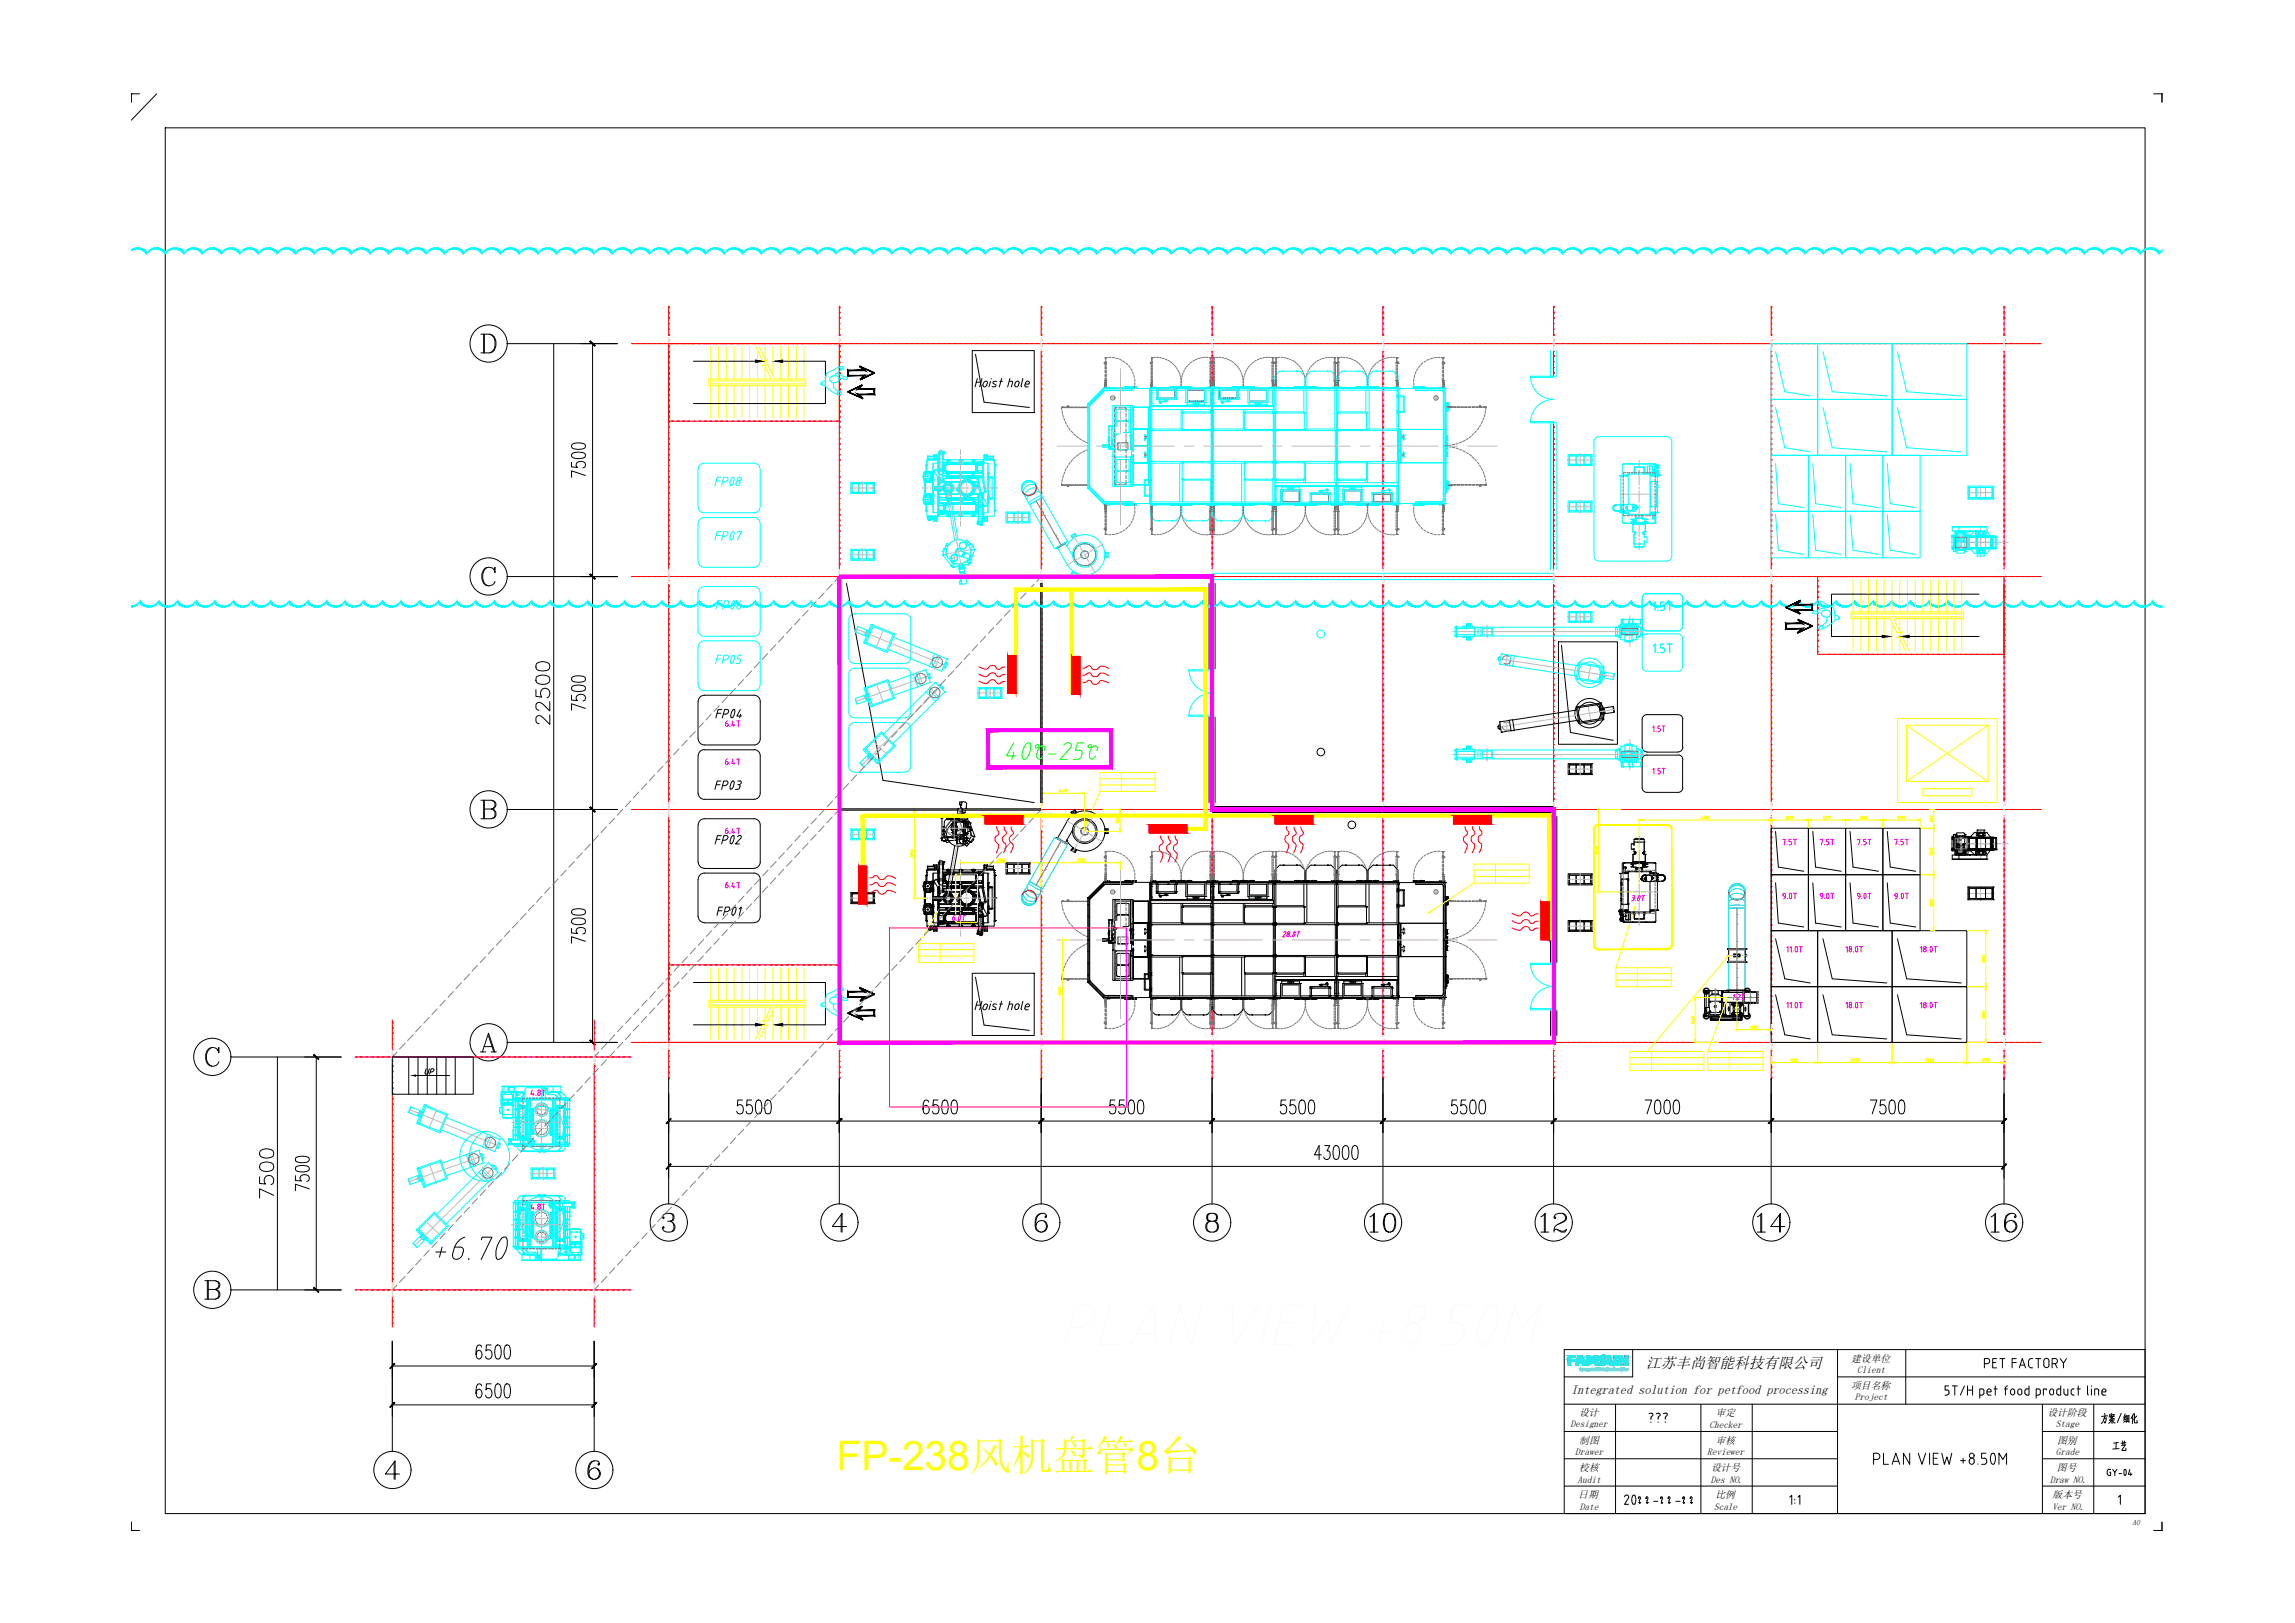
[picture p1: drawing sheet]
<svg xmlns="http://www.w3.org/2000/svg" width="420mm" height="297mm" viewBox="0 0 420 297" stroke-linecap="round" stroke-linejoin="round" font-family="sans-serif">
<defs><g id="words">
<text font-size="11.5" fill="#f0f" x="78.7" y="233.2">+6.70</text>
<text font-size="8.8" fill="#0f0" x="181.3" y="141.1">40 -25</text>
<text font-size="7.4" fill="#ff0" x="153.1" y="269.1">FP-238风机盘管8台</text>
<g font-size="7.1">
<text x="249.4" y="226.8">10</text>
<text x="280.8" y="226.8">12</text>
<text x="320.3" y="226.8">14</text>
<text x="363.4" y="226.8">16</text>
</g>
<text font-size="6.2" x="51.2" y="220.5" transform="rotate(-90 51.2 220.5)">7500</text>
<text font-size="5.7" x="101.6" y="133.7" transform="rotate(-90 101.6 133.7)">22500</text>
<g font-size="4.9">
<text x="300.2" y="261.8">???</text>
<text x="383.5" y="261.8">方案/细化</text>
<text x="385.6" y="266.7">工艺</text>
</g>
<text font-size="4" x="76.6" y="197.9">UP</text>
<text font-size="2.8" x="301.4" y="250.4">江苏丰尚智能科技有限公司</text>
<text font-size="2.3" x="287.6" y="255.1">Integrated solution for petfood processing</text>
<g font-size="1.9">
<text x="338.9" y="249.2">建设单位</text>
<text x="338.9" y="254.2">项目名称</text>
<text x="289.1" y="259.2">设计</text>
<text x="314.1" y="259.2">审定</text>
<text x="374.8" y="259.2">设计阶段</text>
<text x="289.1" y="264.2">制图</text>
<text x="289.1" y="269.2">校核</text>
<text x="313.3" y="269.2">设计号</text>
<text x="314.1" y="264.2">审核</text>
<text x="376.6" y="269.2">图号</text>
<text x="376.6" y="264.2">图别</text>
<text x="289" y="274.2">日期</text>
<text x="314.1" y="274.2">比例</text>
<text x="375.8" y="274.2">版本号</text>
</g>
<g font-size="1.8">
<text x="340" y="251.3">Client</text>
<text x="339.6" y="256.2">Project</text>
<text x="287.5" y="261.2">Designer</text>
<text x="313" y="261.4">Checker</text>
<text x="376.4" y="261.2">Stage</text>
<text x="288.4" y="266.3">Drawer</text>
<text x="312.5" y="266.3">Reviewer</text>
<text x="376.4" y="266.3">Grade</text>
<text x="288.8" y="271.3">Audit</text>
<text x="313.2" y="271.3">Des NO.</text>
<text x="375.3" y="271.3">Draw NO.</text>
<text x="289.2" y="276.3">Date</text>
<text x="313.8" y="276.3">Scale</text>
<text x="375.7" y="276.3">Ver NO.</text>
</g>
<text font-size="1.4" x="390.4" y="279">A0</text>
</g></defs>
<g fill="none" stroke="#f00" stroke-width=".18">
<path d="M122.4 59.4v.7M122.4 59.3h.1M122.4 58.4v.7M122.4 58.3h.1M122.4 58.1h.1M122.4 57.5v.4M122.4 57.3h.1M122.4 57.1h.1M122.4 56.4v.6M122.4 56.3h.1M122.4 56.2h.1M122.4 56v.1"/>
<path d="M122.4 56.2v.1M122.4 57v.1M122.4 57.2v.1M122.4 57.3v.1M122.4 58v.1M122.4 58.2h.1M122.4 58.3v.1M122.4 59.1v.1M122.4 59.3v.1M153.7 59.4v.7M153.7 59.3h.1M153.7 58.4v.7"/>
<path d="M153.7 58.3h.1M153.7 58.1h.1M153.7 57.5v.4M153.7 57.3h.1M153.7 57.1h.1M153.7 56.4v.6M153.7 56.3h.1M153.7 56.2h.1M153.7 56v.1M153.7 56.2v.1M153.7 57v.1M153.7 57.2v.1"/>
<path d="M153.7 57.3v.1M153.7 58v.1M153.7 58.2h.1M153.7 58.3v.1M153.7 59.1v.1M153.7 59.3v.1M190.6 59.4v.7M190.6 59.3h.1M190.6 58.4v.7M190.6 58.3h.1M190.6 58.1h.1M190.6 57.5v.4"/>
<path d="M190.6 57.3h.1M190.6 57.1h.1M190.6 56.4v.6M190.6 56.3h.1M190.6 56.2h.1M190.6 56v.1M190.6 56.2v.1M190.6 57v.1M190.6 57.2v.1M190.6 57.3v.1M190.6 58v.1M190.6 58.2h.1"/>
<path d="M190.6 58.3v.1M190.6 59.1v.1M190.6 59.3v.1M221.9 59.4v.7M221.9 59.3h.1M221.9 58.4v.7M221.9 58.3h.1M221.9 58.1h.1M221.9 57.5v.4M221.9 57.3h.1M221.9 57.1h.1M221.9 56.4v.6"/>
<path d="M221.9 56.3h.1M221.9 56.2h.1M221.9 56v.1M221.9 56.2v.1M221.9 57v.1M221.9 57.2v.1M221.9 57.3v.1M221.9 58v.1M221.9 58.2h.1M221.9 58.3v.1M221.9 59.1v.1M221.9 59.3v.1"/>
<path d="M253.2 59.4v.7M253.2 59.3h.1M253.2 58.4v.7M253.2 58.3h.1M253.2 58.1h.1M253.2 57.5v.4M253.2 57.3h.1M253.2 57.1h.1M253.2 56.4v.6M253.2 56.3h.1M253.2 56.2h.1M253.2 56v.1"/>
<path d="M253.2 56.2v.1M253.2 57v.1M253.2 57.2v.1M253.2 57.3v.1M253.2 58v.1M253.2 58.2h.1M253.2 58.3v.1M253.2 59.1v.1M253.2 59.3v.1M284.4 59.4v.7M284.4 59.3h.1M284.4 58.4v.7"/>
<path d="M284.4 58.3h.1M284.4 58.1h.1M284.4 57.5v.4M284.4 57.3h.1M284.4 57.1h.1M284.4 56.4v.6M284.4 56.3h.1M284.4 56.2h.1M284.4 56v.1M284.4 56.2v.1M284.4 57v.1M284.4 57.2v.1"/>
<path d="M284.4 57.3v.1M284.4 58v.1M284.4 58.2h.1M284.4 58.3v.1M284.4 59.1v.1M284.4 59.3v.1M324.3 59.4v.7M324.3 59.3h.1M324.3 58.4v.7M324.3 58.3h.1M324.3 58.1h.1M324.3 57.5v.4"/>
<path d="M324.3 57.3h.1M324.3 57.1h.1M324.3 56.4v.6M324.3 56.3h.1M324.3 56.2h.1M324.3 56v.1M324.3 56.2v.1M324.3 57v.1M324.3 57.2v.1M324.3 57.3v.1M324.3 58v.1M324.3 58.2h.1"/>
<path d="M324.3 58.3v.1M324.3 59.1v.1M324.3 59.3v.1M366.9 59.4v.7M366.9 59.3h.1M366.9 58.4v.7M366.9 58.3h.1M366.9 58.1h.1M366.9 57.5v.4M366.9 57.3h.1M366.9 57.1h.1M366.9 56.4v.6"/>
<path d="M366.9 56.3h.1M366.9 56.2h.1M366.9 56v.1M366.9 56.2v.1M366.9 57v.1M366.9 57.2v.1M366.9 57.3v.1M366.9 58v.1M366.9 58.2h.1M366.9 58.3v.1M366.9 59.1v.1M366.9 59.3v.1"/>
<path d="M115.6 62.9h.1M115.7 62.9h.1M115.8 62.9h.1M115.9 62.9h.6M116.6 62.9h.1M116.7 62.9h.1M116.7 62.9h.8M117.5 62.9h.1M117.7 62.9h.1M117.8 62.9h.1M117.9 62.9h.6M118.5 62.9h.1"/>
<path d="M118.6 62.9h.1M118.7 62.9h.1M118.8 62.9h.1M118.9 62.9h.1M119 62.9h.5M119.5 62.9h.1M119.6 62.9h.1M119.7 62.9h.1M119.8 62.9h.1M120 62.9h.4M120.5 62.9h.1M120.6 62.9h.1"/>
<path d="M120.8 62.9h.1M120.9 62.9h.6M121.6 62.9h.1M121.7 62.9h.1M121.8 62.9h.1M121.9 62.9h.6M122.4 79.4v.6M122.4 79.2h.1M122.4 78.4v.7M122.4 78.3h.1M122.4 78.1h.1M122.4 77.5v.5"/>
<path d="M122.4 77.3h.1M122.4 77.1h.1M122.4 76.5v.4M122.4 76.3h.1M122.4 76.1h.1M122.4 75.5v.5M122.4 75.3h.1M122.4 75.2h.1M122.4 74.5v.5M122.4 74.4h.1M122.4 74.2h.1M122.4 73.4v.6"/>
<path d="M122.4 73.2h.1M122.4 72.4v.7M122.4 72.2h.1M122.4 71.4v.7M122.4 71.3h.1M122.4 71.1h.1M122.4 70.5v.4M122.4 70.3h.1M122.4 70.1h.1M122.4 69.5v.5M122.4 69.3h.1M122.4 69.2h.1"/>
<path d="M122.4 68.5v.5M122.4 68.4h.1M122.4 68.2h.1M122.4 67.4v.6M122.4 67.2h.1M122.4 66.4v.6M122.4 66.2h.1M122.4 65.4v.8M122.4 65.3h.1M122.4 65.1h.1M122.4 64.5v.6M122.4 64.3h.1"/>
<path d="M122.4 64.1h.1M122.4 63.5v.5M122.4 63.3h.1M122.4 63.1h.1M122.4 62.5v.5M122.4 62.3h.1M122.4 62.2h.1M122.4 61.4v.6M122.4 61.4h.1M122.4 61.2h.1M122.4 60.4v.6M122.4 60.2h.1"/>
<path d="M122.4 63.5h.1M122.4 63.7v.4M122.4 64.5h.1M122.4 64.6v.5M122.4 65.4h.1M122.4 65.6v.6M122.4 66.4h.1M122.4 66.6v.6M122.4 67.4h.1M122.4 67.5h.1M122.4 67.6v.6M122.4 68.5h.1"/>
<path d="M122.4 68.7v.5M122.4 69.5h.1M122.4 69.7v.4M122.4 70.5h.1M122.4 70.6v.5M122.4 71.4h.1M122.4 71.6v.6M122.4 72.4h.1M122.4 72.6v.6M122.4 73.4h.1M122.4 73.6v.6M122.4 74.5h.1"/>
<path d="M122.4 74.7v.5M122.4 75.5h.1M122.4 75.6v.5M122.4 76.5h.1M122.4 76.7a.3 .3 0 0 0 0 .4 .3 .3 0 0 0 .4 0M122.4 60.1v.1M122.4 60.3v.1M122.4 61.1v.1M122.4 61.2v.1M122.4 62v.1M122.4 62.2v.1M122.4 62.4v.1"/>
<path d="M122.4 63v.1M122.4 63.2v.1M122.4 63.4h.1M122.4 63.5v.1M122.4 64v.1M122.4 64.2h.1M122.4 64.3v.1M122.4 64.5v.1M122.4 65.3v.1M122.4 65.5v.1M122.4 66.3v.1M122.4 66.4v.1"/>
<path d="M122.4 67.1v.1M122.4 67.3h.1M122.4 67.4v.1M122.4 68.1h.1M122.4 68.2v.1M122.4 68.4v.1M122.4 68.6v.1M122.4 69v.1M122.4 69.2v.1M122.4 69.4v.1M122.4 69.5v.1M122.4 70v.1"/>
<path d="M122.4 70.2v.1M122.4 70.3v.1M122.4 70.5v.1M122.4 71v.1M122.4 71.3v.1M122.4 71.5v.1M122.4 72.1v.1M122.4 72.3v.1M122.4 72.5h.1M122.4 73.1v.1M122.4 73.3h.1M122.4 73.4v.1"/>
<path d="M122.4 74.1v.1M122.4 74.2v.1M122.4 74.6v.1M122.4 75v.1M122.4 75.2v.1M122.4 75.4v.1M122.4 76v.1M122.4 76.2v.1M122.4 76.4h.1M122.4 76.5v.1M122.4 77v.1M122.4 77.2h.1"/>
<path d="M122.4 77.3v.1M122.4 78.1v.1M122.4 78.3v.1M122.4 79.1v.1M122.4 79.3v.1M122.6 62.9h.1M122.7 62.9h.1M122.8 62.9h.2M122.8 62.9a.26 .26 0 0 0-.3 0 .26 .26 0 0 0-.1 .2M122.9 62.9h.6M122.9 77.1h.1M123 77.1h.1"/>
<path d="M123 62.9h.1M123.2 77.1h.1M123.2 62.9h.1M123.2 77.1h.6M123.2 62.9h.6M123.6 62.9h.1M123.7 62.9h.1M123.7 62.9h.2M123.9 62.9h.1M123.9 77.1h.1M123.9 62.9h.6M124 77.1h.1"/>
<path d="M124 62.9h.1M124.1 77.1h.1M124.1 62.9h.1M124.2 62.9h.1M124.2 77.1h.1M124.3 77.1h.5M124.3 62.9h.5M124.5 62.9h.1M124.7 62.9h.1M124.7 62.9h.4M124.8 62.9h.1M124.8 77.1h.1"/>
<path d="M125 77.1h.1M125 62.9h.1M125 62.9h.5M125.1 77.1h.1M125.1 62.9h.1M125.2 62.9h.1M125.2 77.1h.1M125.3 77.1h.5M125.3 62.9h.5M125.5 62.9h.1M125.6 62.9h.1M125.7 62.9h.4"/>
<path d="M125.8 62.9h.1M125.8 77.1h.1M125.9 77.1h.1M125.9 62.9h.1M126 62.9h.4M126 77.1h.1M126.1 77.1h.1M126.1 62.9h.1M126.3 77.1h.6M126.3 62.9h.6M126.5 62.9h.1M126.6 62.9h.1"/>
<path d="M126.8 62.9h.1M126.8 62.9h.2M126.9 62.9h.6M126.9 77.1h.1M127.1 77.1h.1M127.1 62.9h.1M127.2 77.1h.7M127.2 62.9h.7M127.6 62.9h.1M127.7 62.9h.1M127.8 62.9h.2M127.9 62.9h.7"/>
<path d="M127.9 77.1h.1M128 77.1h.1M128 62.9h.1M128.1 62.9h.1M128.1 77.1h.1M128.2 77.1h.6M128.2 62.9h.6M128.6 62.9h.1M128.7 62.9h.1M128.8 62.9h.2M128.9 62.9h.6M128.9 77.1h.1"/>
<path d="M129 77.1h.1M129 62.9h.1M129.1 62.9h.1M129.1 77.1h.1M129.2 77.1h.1M129.2 62.9h.1M129.2 77.1h.6M129.2 62.9h.6M129.6 62.9h.1M129.7 62.9h.1M129.7 62.9h.2M129.9 62.9h.1"/>
<path d="M129.9 77.1h.1M129.9 62.9h.6M130 77.1h.1M130 62.9h.1M130.2 77.1h.1M130.2 62.9h.1M130.3 77.1h.5M130.3 62.9h.5M130.5 62.9h.1M130.7 62.9h.1M130.7 62.9h.4M130.8 62.9h.1"/>
<path d="M130.8 77.1h.1M131 77.1h.1M131 62.9h.1M131 62.9h.6M131.1 77.1h.1M131.1 62.9h.1M131.2 62.9h.1M131.2 77.1h.1M131.3 77.1h.5M131.3 62.9h.5M131.6 62.9h.1M131.7 62.9h.4"/>
<path d="M131.8 62.9h.1M131.8 77.1h.1M131.9 77.1h.1M131.9 62.9h.1M132 62.9h.4M132 77.1h.1M132.1 77.1h.1M132.1 62.9h.1M132.2 62.9h.1M132.2 77.1h.1M132.3 77.1h.6M132.3 62.9h.6"/>
<path d="M132.5 62.9h.1M132.6 62.9h.1M132.7 62.9h.1M132.8 62.9h.1M132.8 62.9h.2M132.9 77.1h.1M132.9 62.9h.1M133 62.9h.5M133 77.1h.1M133.1 77.1h.1M133.1 62.9h.1M133.3 77.1h.6"/>
<path d="M133.3 62.9h.6M133.6 62.9h.1M133.8 62.9h.1M133.8 62.9h.2M133.9 62.9h.7M133.9 77.1h.1M134.1 77.1h.1M134.1 62.9h.1M134.2 62.9h1.3M134.2 77.1h.8M134.6 62.9h.1M134.7 62.9h.1"/>
<path d="M134.8 62.9h.2M135 77.1h.1M135 62.9h.1M135.1 62.9h.1M135.1 77.1h.1M135.2 77.1h.1M135.2 62.9h.1M135.2 77.1h.6M135.2 62.9h.6M135.6 62.9h.1M135.7 62.9h.1M135.7 62.9h.3"/>
<path d="M135.9 62.9h.1M135.9 77.1h.1M135.9 62.9h.6M136 77.1h.1M136 62.9h.1M136.2 77.1h.1M136.2 62.9h.1M136.3 77.1h.5M136.3 62.9h.5M136.6 62.9h.1M136.7 62.9h.1M136.7 62.9h.4"/>
<path d="M136.8 62.9h.1M136.8 77.1h.1M137 77.1h.1M137 62.9h.1M137 62.9h.5M137.1 77.1h.1M137.1 62.9h.1M137.2 62.9h.1M137.2 77.1h.1M137.3 77.1h.5M137.3 62.9h.5M137.5 62.9h.1"/>
<path d="M137.7 62.9h.1M137.7 62.9h.4M137.8 62.9h.1M137.8 77.1h.1M138 77.1h.1M138 62.9h.1M138 62.9h.5M138.1 77.1h.1M138.1 62.9h.1M138.2 77.1h.7M138.2 62.9h.7M138.5 62.9h.1"/>
<path d="M138.6 62.9h.1M138.7 62.9h.1M138.8 62.9h.1M138.8 62.9h.3M138.9 77.1h.1M138.9 62.9h.1M139 62.9h.6M139 77.1h.1M139.1 77.1h.1M139.1 62.9h.1M139.3 77.1h.6M139.3 62.9h.6"/>
<path d="M139.6 62.9h.1M139.8 62.9h.1M139.8 62.9h.2M139.9 62.9h.7M139.9 77.1h.1M140.1 77.1h.1M140.1 62.9h.1M140.2 77.1h.7M140.2 62.9h.7M140.6 62.9h.1M140.7 62.9h.1M140.8 62.9h.2"/>
<path d="M140.9 62.9h.6M140.9 77.1h.1M141 77.1h.1M141 62.9h.1M141.1 62.9h.1M141.1 77.1h.1M141.2 77.1h.1M141.2 62.9h.1M141.3 77.1h.5M141.3 62.9h.5M141.6 62.9h.1M141.7 62.9h.1"/>
<path d="M141.8 62.9h.2M141.9 62.9h.1M141.9 77.1h.1M141.9 62.9h.6M142 77.1h.1M142 62.9h.1M142.1 62.9h.1M142.1 77.1h.1M142.2 77.1h.1M142.2 62.9h.1M142.4 77.1h.4M142.4 62.9h.4"/>
<path d="M142.6 62.9h.1M142.7 62.9h.1M142.7 62.9h.4M142.9 62.9h.1M142.9 77.1h.1M143 77.1h.1M143 62.9h.1M143 62.9h.5M143.2 77.1h.1M143.2 62.9h.1M143.3 77.1h.5M143.3 62.9h.5"/>
<path d="M143.5 62.9h.1M143.7 62.9h.1M143.7 62.9h.4M143.8 62.9h.1M143.8 77.1h.1M144 77.1h.1M144 62.9h.1M144 62.9h.6M144.1 77.1h.1M144.1 62.9h.1M144.2 62.9h.1M144.2 77.1h.1"/>
<path d="M144.3 77.1h.6M144.3 62.9h.6M144.6 62.9h.1M144.7 62.9h.1M144.8 62.9h.1M144.9 62.9h.2M144.9 77.1h.1M144.9 62.9h.1M145 62.9h.6M145 77.1h.1M145.1 77.1h.1M145.1 62.9h.1"/>
<path d="M145.3 77.1h.6M145.3 62.9h.6M145.6 62.9h.1M145.7 62.9h.1M145.8 62.9h.1M145.8 62.9h.2M146 62.9h.6M146 77.1h.1M146.1 77.1h.1M146.1 62.9h.1M146.2 77.1h.7M146.2 62.9h.7"/>
<path d="M146.6 62.9h.1M146.8 62.9h.1M146.8 62.9h.2M146.9 62.9h.7M146.9 77.1h.1M147.1 77.1h.1M147.1 62.9h.1M147.2 77.1h.1M147.2 62.9h.1M147.3 77.1h.6M147.3 62.9h.6M147.6 62.9h.1"/>
<path d="M147.7 62.9h.1M147.8 62.9h.2M147.9 62.9h.1M147.9 77.1h.1M147.9 62.9h.6M148 77.1h.1M148 62.9h.1M148.1 62.9h.1M148.1 77.1h.1M148.2 77.1h.1M148.2 62.9h.1M148.4 77.1h.4"/>
<path d="M148.4 62.9h.4M148.6 62.9h.1M148.7 62.9h.1M148.7 62.9h.4M148.9 62.9h.1M148.9 77.1h.1M149 77.1h.1M149 62.9h.1M149 62.9h.6M149.2 77.1h.1M149.2 62.9h.1M149.3 77.1h.5"/>
<path d="M149.3 62.9h.5M149.7 62.9h.1M149.7 62.9h.4M149.8 62.9h.1M149.8 77.1h.1M150 77.1h.1M150 62.9h.1M150 62.9h.5M150.1 77.1h.1M150.1 62.9h.1M150.2 62.9h.1M150.2 77.1h.1"/>
<path d="M150.3 77.1h.6M150.3 62.9h.6M150.5 62.9h.1M150.7 62.9h.1M150.8 62.9h.1M150.9 62.9h.2M150.9 77.1h.1M150.9 62.9h.1M151 62.9h.6M151 77.1h.1M151.1 77.1h.1M151.1 62.9h.1"/>
<path d="M151.2 62.9h.1M151.2 77.1h.1M151.3 77.1h.6M151.3 62.9h.6M151.6 62.9h.1M151.7 62.9h.1M151.8 62.9h.1M151.8 62.9h.2M152 62.9h.6M152 77.1h.1M152.1 77.1h.1M152.1 62.9h.1"/>
<path d="M152.3 62.9h1.3M152.3 77.1h.7M152.6 62.9h.1M152.8 62.9h.1M152.8 62.9h.2M153.1 77.1h.1M153.1 62.9h.1M153.2 77.1h.1M153.2 62.9h.1M153.3 62.9h.4v.2M153.6 62.9h.1M153.7 79.4v.6"/>
<path d="M153.7 79.2h.1M153.7 78.4v.7M153.7 78.3h.1M153.7 78.1h.1M153.7 77.5v.5M153.7 77.3h.1M153.7 77.1h.1M153.7 76.5v.4M153.7 76.3h.1M153.7 76.1h.1M153.7 75.5v.5M153.7 75.3h.1"/>
<path d="M153.7 75.2h.1M153.7 74.5v.5M153.7 74.4h.1M153.7 74.2h.1M153.7 73.4v.6M153.7 73.2h.1M153.7 72.4v.7M153.7 72.2h.1M153.7 71.4v.7M153.7 71.3h.1M153.7 71.1h.1M153.7 70.5v.4"/>
<path d="M153.7 70.3h.1M153.7 70.1h.1M153.7 69.5v.5M153.7 69.3h.1M153.7 69.2h.1M153.7 68.5v.5M153.7 68.4h.1M153.7 68.2h.1M153.7 67.4v.6M153.7 67.2h.1M153.7 66.4v.6M153.7 66.2h.1"/>
<path d="M153.7 65.4v.8M153.7 65.3h.1M153.7 65.1h.1M153.7 64.5v.6M153.7 64.3h.1M153.7 64.1h.1M153.7 63.5v.5M153.7 63.3h.1M153.7 63.1h.1M153.7 62.5v.5M153.7 62.3h.1M153.7 62.2h.1"/>
<path d="M153.7 61.4v.6M153.7 61.4h.1M153.7 61.2h.1M153.7 60.4v.6M153.7 60.2h.1M153.7 76.7a.27 .27 0 0 1 0 .3 .27 .27 0 0 1-.3 .1h-.1M153.7 76.5h.1M153.7 75.6v.5M153.7 75.5h.1M153.7 74.7v.5M153.7 74.5h.1M153.7 73.6v.6"/>
<path d="M153.7 73.4h.1M153.7 72.6v.6M153.7 72.4h.1M153.7 71.6v.6M153.7 71.4h.1M153.7 70.6v.5M153.7 70.5h.1M153.7 69.7v.4M153.7 69.5h.1M153.7 68.7v.5M153.7 68.5h.1M153.7 67.6v.6"/>
<path d="M153.7 67.5h.1M153.7 67.4h.1M153.7 66.6v.6M153.7 66.4h.1M153.7 65.6v.6M153.7 65.4h.1M153.7 64.6v.5M153.7 64.5h.1M153.7 63.7v.4M153.7 63.5h.1M153.7 60.1v.1M153.7 60.3v.1"/>
<path d="M153.7 61.1v.1M153.7 61.2v.1M153.7 62v.1M153.7 62.2v.1M153.7 62.4v.1M153.7 63v.1M153.7 63.2v.1M153.7 63.4h.1M153.7 63.5v.1M153.7 64v.1M153.7 64.2h.1M153.7 64.3v.1"/>
<path d="M153.7 64.5v.1M153.7 65.3v.1M153.7 65.5v.1M153.7 66.3v.1M153.7 66.4v.1M153.7 67.1v.1M153.7 67.3h.1M153.7 67.4v.1M153.7 68.1h.1M153.7 68.2v.1M153.7 68.4v.1M153.7 68.6v.1"/>
<path d="M153.7 69v.1M153.7 69.2v.1M153.7 69.4v.1M153.7 69.5v.1M153.7 70v.1M153.7 70.2v.1M153.7 70.3v.1M153.7 70.5v.1M153.7 71v.1M153.7 71.3v.1M153.7 71.5v.1M153.7 72.1v.1"/>
<path d="M153.7 72.3v.1M153.7 72.5h.1M153.7 73.1v.1M153.7 73.3h.1M153.7 73.4v.1M153.7 74.1v.1M153.7 74.2v.1M153.7 74.6v.1M153.7 75v.1M153.7 75.2v.1M153.7 75.4v.1M153.7 76v.1"/>
<path d="M153.7 76.2v.1M153.7 76.4h.1M153.7 76.5v.1M153.7 77v.1M153.7 77.2h.1M153.7 77.3v.1M153.7 78.1v.1M153.7 78.3v.1M153.7 79.1v.1M153.7 79.3v.1M153.7 62.9h.1M153.8 62.9h.1"/>
<path d="M153.9 62.9h.1M154 62.9h.5M154.6 62.9h.1M154.7 62.9h.1M154.8 62.9h.1M154.9 62.9h.1M155.1 62.9h.4M155.6 62.9h.1M155.7 62.9h.1M155.9 62.9h.1M156 62.9h.5M156.5 62.9h.1"/>
<path d="M156.7 62.9h.1M156.8 62.9h.1M156.9 62.9h.1M157 62.9h.6M157.6 62.9h.1M157.7 62.9h.1M157.8 62.9h.1M158 62.9h.6M158.7 62.9h.1M158.8 62.9h.1M158.9 62.9h.7M159.6 62.9h.1"/>
<path d="M159.8 62.9h.1M159.9 62.9h.1M160 62.9h.6M160.6 62.9h.1M160.7 62.9h.1M160.8 62.9h.1M160.9 62.9h.1M161.1 62.9h.4M161.6 62.9h.1M161.7 62.9h.1M161.9 62.9h.1M162 62.9h.6"/>
<path d="M162.7 62.9h.1M162.8 62.9h.1M162.9 62.9h.1M163 62.9h.6M163.6 62.9h.1M163.7 62.9h.1M163.8 62.9h.1M163.9 62.9h.1M164 62.9h.6M164.7 62.9h.1M164.8 62.9h.1M165 62.9h.6"/>
<path d="M165.6 62.9h.1M165.8 62.9h.1M165.9 62.9h.1M166 62.9h.6M166.6 62.9h.1M166.7 62.9h.1M166.8 62.9h.1M166.9 62.9h.1M167.1 62.9h.4M167.6 62.9h.1M167.7 62.9h.1M167.8 62.9h.1"/>
<path d="M167.9 62.9h.1M168 62.9h.5M168.6 62.9h.1M168.7 62.9h.1M168.9 62.9h.1M169 62.9h.6M169.7 62.9h.1M169.8 62.9h.1M169.9 62.9h.1M170 62.9h.6M170.7 62.9h.1M170.8 62.9h.1"/>
<path d="M171 62.9h.6M171.6 62.9h.1M171.8 62.9h.1M171.9 62.9h.1M172 62.9h.6M172.6 62.9h.1M172.7 62.9h.1M172.8 62.9h.1M172.9 62.9h.1M173 62.9h.1M173.1 62.9h.5M173.6 62.9h.1"/>
<path d="M173.7 62.9h.1M173.8 62.9h.1M173.9 62.9h.1M174.1 62.9h.4M174.6 62.9h.1M174.7 62.9h.1M174.9 62.9h.1M175 62.9h.6M175.7 62.9h.1M175.8 62.9h.1M175.9 62.9h.1M176 62.9h.6"/>
<path d="M176.7 62.9h.1M176.8 62.9h.1M176.9 62.9h.1M177 62.9h.6M177.7 62.9h.1M177.8 62.9h.1M178 62.9h.1M178 62.9h.6M178.6 62.9h.1M178.8 62.9h.1M178.9 62.9h.1M179 62.9h.1"/>
<path d="M179.1 62.9h.5M179.6 62.9h.1M179.7 62.9h.1M179.8 62.9h.1M179.9 62.9h.1M180.1 62.9h.6M180.7 62.9h.1M180.9 62.9h.1M181 62.9h.6M181.7 62.9h.1M181.8 62.9h.1M181.9 62.9h.1"/>
<path d="M182 62.9h.7M182.7 62.9h.1M182.8 62.9h.1M182.9 62.9h.1M183 62.9h.6M183.7 62.9h.1M183.8 62.9h.1M183.8 62.9h.8M184.6 62.9h.1M184.8 62.9h.1M184.9 62.9h.1M185 62.9h.6"/>
<path d="M185.6 62.9h.1M185.7 62.9h.1M185.8 62.9h.1M185.9 62.9h.1M186 62.9h.1M186.1 62.9h.4M186.6 62.9h.1M186.7 62.9h.1M186.8 62.9h.1M186.9 62.9h.1M187.1 62.9h.5M187.7 62.9h.1"/>
<path d="M187.9 62.9h.1M188 62.9h.7M188.7 62.9h.1M188.8 62.9h.1M188.9 62.9h.1M189 62.9h.6M189.7 62.9h.1M189.8 62.9h.1M189.9 62.9h.1M190 62.9h.6M190.6 79.4v.6M190.6 79.2h.1"/>
<path d="M190.6 78.4v.7M190.6 78.3h.1M190.6 78.1h.1M190.6 77.5v.5M190.6 77.3h.1M190.6 77.1h.1M190.6 76.5v.4M190.6 76.3h.1M190.6 76.1h.1M190.6 75.5v.5M190.6 75.3h.1M190.6 75.2h.1"/>
<path d="M190.6 74.4v.6M190.6 74.4h.1M190.6 74.2h.1M190.6 73.4v.6M190.6 73.2h.1M190.6 72.4v.7M190.6 72.2h.1M190.6 71.4v.7M190.6 71.3h.1M190.6 71.1h.1M190.6 70.5v.4M190.6 70.3h.1"/>
<path d="M190.6 70.1h.1M190.6 69.4v.6M190.6 69.3h.1M190.6 69.2h.1M190.6 68.5v.5M190.6 68.4h.1M190.6 68.2h.1M190.6 67.4v.6M190.6 67.2h.1M190.6 66.4v.6M190.6 66.2h.1M190.6 65.4v.8"/>
<path d="M190.6 65.3h.1M190.6 65.1h.1M190.6 64.5v.6M190.6 64.3h.1M190.6 64.1h.1M190.6 63.5v.5M190.6 63.3h.1M190.6 63.1h.1M190.6 62.5v.5M190.6 62.3h.1M190.6 62.2h.1M190.6 61.4v.6"/>
<path d="M190.6 61.4h.1M190.6 61.2h.1M190.6 60.4v.6M190.6 60.2h.1M190.6 60.1v.1M190.6 60.3v.1M190.6 61.1v.1M190.6 61.2v.1M190.6 62v.1M190.6 62.2v.1M190.6 62.4v.1M190.6 63v.1"/>
<path d="M190.6 63.2v.1M190.6 63.4h.1M190.6 64v.1M190.6 64.2h.1M190.6 64.3v.1M190.6 65.1v.1M190.6 65.3v.1M190.6 66.3v.1M190.6 67.1v.1M190.6 67.3h.1M190.6 68.1h.1M190.6 68.2v.1"/>
<path d="M190.6 68.4v.1M190.6 69v.1M190.6 69.2v.1M190.6 70v.1M190.6 70.2v.1M190.6 70.3v.1M190.6 71v.1M190.6 71.1v.1M190.6 71.3v.1M190.6 72.1v.1M190.6 72.3v.1M190.6 73.1v.1"/>
<path d="M190.6 73.3h.1M190.6 74.1v.1M190.6 74.2v.1M190.6 75v.1M190.6 75.2v.1M190.6 75.4v.1M190.6 76v.1M190.6 76.2v.1M190.6 76.4h.1M190.6 77v.1M190.6 77.2h.1M190.6 77.3v.1"/>
<path d="M190.6 78.1v.1M190.6 78.3v.1M190.6 79.1v.1M190.6 79.3v.1M190.7 62.9h.1M190.8 62.9h.1M191 62.9h.1M191.1 62.9h.5M191.6 62.9h.1M191.8 62.9h.1M191.9 62.9h.1M192 62.9h.1"/>
<path d="M192.1 62.9h.5M192.6 62.9h.1M192.7 62.9h.1M192.8 62.9h.1M192.9 62.9h.1M193.1 62.9h.6M193.7 62.9h.1M193.9 62.9h.1M194 62.9h.7M194.7 62.9h.1M194.8 62.9h.1M194.9 62.9h.1"/>
<path d="M195 62.9h.7M195.7 62.9h.1M195.8 62.9h.1M195.9 62.9h.1M196 62.9h.6M196.7 62.9h.1M196.8 62.9h.1M197 62.9h.1M197.1 62.9h.5M197.6 62.9h.1M197.8 62.9h.1M197.9 62.9h.1"/>
<path d="M198 62.9h.1M198.1 62.9h.6M198.7 62.9h.1M198.8 62.9h.1M198.9 62.9h.1M199 62.9h.1M199.1 62.9h.6M199.7 62.9h.1M199.8 62.9h.1M199.9 62.9h.1M200.1 62.9h.6M200.7 62.9h.1"/>
<path d="M200.9 62.9h.1M201 62.9h.7M201.7 62.9h.1M201.8 62.9h.1M201.9 62.9h.7M202.7 62.9h.1M202.8 62.9h.1M203 62.9h.1M203 62.9h.6M203.7 62.9h.1M203.8 62.9h.1M203.9 62.9h.1"/>
<path d="M204 62.9h.1M204.1 62.9h.5M204.6 62.9h.1M204.8 62.9h.1M204.9 62.9h.1M205 62.9h.1M205.1 62.9h.6M205.7 62.9h.1M205.8 62.9h.1M205.9 62.9h.1M206.1 62.9h.6M206.7 62.9h.1"/>
<path d="M206.9 62.9h.1M207 62.9h.7M207.7 62.9h.1M207.8 62.9h.1M207.9 62.9h.1M208 62.9h.6M208.7 62.9h.1M208.8 62.9h.1M208.9 62.9h.1M209 62.9h.1M209.2 62.9h.4M209.7 62.9h.1"/>
<path d="M209.8 62.9h.1M210 62.9h.1M210.1 62.9h.5M210.6 62.9h.1M210.8 62.9h.1M210.9 62.9h.1M211 62.9h.1M211.1 62.9h.6M211.7 62.9h.1M211.8 62.9h.1M211.9 62.9h.1M212.1 62.9h.7"/>
<path d="M212.9 62.9h.1M213 62.9h.7M213.7 62.9h.1M213.9 62.9h.1M214 62.9h.7M214.7 62.9h.1M214.8 62.9h.1M214.9 62.9h.1M215 62.9h.1M215.2 62.9h.4M215.7 62.9h.1M215.8 62.9h.1"/>
<path d="M216 62.9h.1M216.1 62.9h.5M216.6 62.9h.1M216.8 62.9h.1M216.9 62.9h.1M217 62.9h.1M217.1 62.9h.6M217.7 62.9h.1M217.8 62.9h.1M217.9 62.9h.1M218 62.9h.1M218.1 62.9h.6"/>
<path d="M218.8 62.9h.1M218.9 62.9h.1M219.1 62.9h.6M219.7 62.9h.1M219.9 62.9h.1M220 62.9h.7M220.7 62.9h.1M220.8 62.9h.1M220.9 62.9h.1M221 62.9h.1M221.1 62.9h.5M221.7 62.9h.1"/>
<path d="M221.8 62.9h.1M221.9 62.9h.1M221.9 79.4v.6M221.9 79.2h.1M221.9 78.4v.7M221.9 78.3h.1M221.9 78.1h.1M221.9 77.5v.5M221.9 77.3h.1M221.9 77.1h.1M221.9 76.5v.4M221.9 76.3h.1"/>
<path d="M221.9 76.1h.1M221.9 75.5v.5M221.9 75.3h.1M221.9 75.2h.1M221.9 74.4v.6M221.9 74.4h.1M221.9 74.2h.1M221.9 73.4v.6M221.9 73.2h.1M221.9 72.4v.7M221.9 72.2h.1M221.9 71.4v.7"/>
<path d="M221.9 71.3h.1M221.9 71.1h.1M221.9 70.5v.4M221.9 70.3h.1M221.9 70.1h.1M221.9 69.4v.6M221.9 69.3h.1M221.9 69.2h.1M221.9 68.5v.5M221.9 68.4h.1M221.9 68.2h.1M221.9 67.4v.6"/>
<path d="M221.9 67.2h.1M221.9 66.4v.6M221.9 66.2h.1M221.9 65.4v.8M221.9 65.3h.1M221.9 65.1h.1M221.9 64.5v.6M221.9 64.3h.1M221.9 64.1h.1M221.9 63.5v.5M221.9 63.3h.1M221.9 63.1h.1"/>
<path d="M221.9 62.5v.5M221.9 62.3h.1M221.9 62.2h.1M221.9 61.4v.6M221.9 61.4h.1M221.9 61.2h.1M221.9 60.4v.6M221.9 60.2h.1M221.9 60.1v.1M221.9 60.3v.1M221.9 61.1v.1M221.9 61.2v.1"/>
<path d="M221.9 62v.1M221.9 62.2v.1M221.9 62.4v.1M221.9 63v.1M221.9 63.2v.1M221.9 63.4h.1M221.9 64v.1M221.9 64.2h.1M221.9 64.3v.1M221.9 65.1v.1M221.9 65.3v.1M221.9 66.3v.1"/>
<path d="M221.9 67.1v.1M221.9 67.3h.1M221.9 68.1h.1M221.9 68.2v.1M221.9 68.4v.1M221.9 69v.1M221.9 69.2v.1M221.9 70v.1M221.9 70.2v.1M221.9 70.3v.1M221.9 71v.1M221.9 71.1v.1"/>
<path d="M221.9 71.3v.1M221.9 72.1v.1M221.9 72.3v.1M221.9 73.1v.1M221.9 73.3h.1M221.9 74.1v.1M221.9 74.2v.1M221.9 75v.1M221.9 75.2v.1M221.9 75.4v.1M221.9 76v.1M221.9 76.2v.1"/>
<path d="M221.9 76.4h.1M221.9 77v.1M221.9 77.2h.1M221.9 77.3v.1M221.9 78.1v.1M221.9 78.3v.1M221.9 79.1v.1M221.9 79.3v.1M222 62.9h.1M222.2 62.9h.4M222.7 62.9h.1M222.8 62.9h.1"/>
<path d="M223 62.9h.1M223.1 62.9h.6M223.8 62.9h.1M223.9 62.9h.1M224 62.9h.1M224.1 62.9h.6M224.8 62.9h.1M224.9 62.9h.1M225.1 62.9h.6M225.7 62.9h.1M225.9 62.9h.1M226 62.9h.7"/>
<path d="M226.7 62.9h.1M226.9 62.9h.1M227 62.9h.1M227.1 62.9h.1M227.2 62.9h.5M227.7 62.9h.1M227.8 62.9h.1M227.9 62.9h.1M228 62.9h.1M228.2 62.9h.4M228.7 62.9h.1M228.8 62.9h.1"/>
<path d="M229 62.9h.1M229.1 62.9h.6M229.8 62.9h.1M229.9 62.9h.1M230 62.9h.1M230.1 62.9h.8M230.9 62.9h.1M231 62.9h.1M231.1 62.9h.6M231.8 62.9h.1M231.9 62.9h.1M232.1 62.9h.6"/>
<path d="M232.7 62.9h.1M232.9 62.9h.1M233 62.9h.1M233.1 62.9h.1M233.2 62.9h.5M233.7 62.9h.1M233.8 62.9h.1M233.9 62.9h.1M234 62.9h.1M234 62.9h.6M234.7 62.9h.1M234.8 62.9h.1"/>
<path d="M234.9 62.9h.1M235 62.9h.1M235.1 62.9h.5M235.7 62.9h.1M235.8 62.9h.1M236 62.9h.1M236.1 62.9h.7M236.8 62.9h.1M236.9 62.9h.1M237 62.9h.1M237.1 62.9h.6M237.8 62.9h.1"/>
<path d="M237.9 62.9h.1M238.1 62.9h.6M238.7 62.9h.1M238.9 62.9h.1M239 62.9h.1M239.1 62.9h.1M239.2 62.9h.5M239.7 62.9h.1M239.8 62.9h.1M239.9 62.9h.1M240 62.9h.1M240.1 62.9h.1"/>
<path d="M240.2 62.9h.5M240.7 62.9h.1M240.8 62.9h.1M240.9 62.9h.1M241 62.9h.1M241.2 62.9h.4M241.7 62.9h.1M241.8 62.9h.1M242 62.9h.1M242.1 62.9h.7M242.8 62.9h.1M242.9 62.9h.1"/>
<path d="M243 62.9h.1M243.1 62.9h.6M243.8 62.9h.1M243.9 62.9h.1M244 62.9h.1M244.1 62.9h.6M244.8 62.9h.1M244.9 62.9h.1M245.1 62.9h.1M245.2 62.9h.5M245.7 62.9h.1M245.9 62.9h.1"/>
<path d="M246 62.9h.1M246.1 62.9h.1M246.2 62.9h.5M246.7 62.9h.1M246.8 62.9h.1M246.9 62.9h.1M247 62.9h.1M247.2 62.9h.6M247.8 62.9h.1M248 62.9h.1M248.1 62.9h.8M248.9 62.9h.1"/>
<path d="M249 62.9h.1M249.1 62.9h.7M249.8 62.9h.1M249.9 62.9h.1M250 62.9h.1M250.1 62.9h.6M250.8 62.9h.1M250.9 62.9h.1M251.1 62.9h.1M251.2 62.9h.5M251.7 62.9h.1M251.9 62.9h.1"/>
<path d="M252 62.9h.1M252.1 62.9h.6M252.7 62.9h.1M252.8 62.9h.1M252.9 62.9h.1M253 62.9h.1M253.1 62.9h.1M253.2 79.4v.6M253.2 79.2h.1M253.2 78.4v.7M253.2 78.3h.1M253.2 78.1h.1"/>
<path d="M253.2 77.5v.5M253.2 77.3h.1M253.2 77.1h.1M253.2 76.5v.4M253.2 76.3h.1M253.2 76.1h.1M253.2 75.5v.5M253.2 75.3h.1M253.2 75.2h.1M253.2 74.4v.6M253.2 74.4h.1M253.2 74.2h.1"/>
<path d="M253.2 73.4v.6M253.2 73.2h.1M253.2 72.4v.7M253.2 72.2h.1M253.2 71.4v.7M253.2 71.3h.1M253.2 71.1h.1M253.2 70.5v.4M253.2 70.3h.1M253.2 70.1h.1M253.2 69.4v.6M253.2 69.3h.1"/>
<path d="M253.2 69.2h.1M253.2 68.5v.5M253.2 68.4h.1M253.2 68.2h.1M253.2 67.4v.6M253.2 67.2h.1M253.2 66.4v.6M253.2 66.2h.1M253.2 65.4v.8M253.2 65.3h.1M253.2 65.1h.1M253.2 64.5v.6"/>
<path d="M253.2 64.3h.1M253.2 64.1h.1M253.2 63.5v.5M253.2 63.3h.1M253.2 63.1h.1M253.2 62.5v.5M253.2 62.3h.1M253.2 62.2h.1M253.2 61.4v.6M253.2 61.4h.1M253.2 61.2h.1M253.2 60.4v.6"/>
<path d="M253.2 60.2h.1M253.2 62.9h.4M253.2 60.1v.1M253.2 60.3v.1M253.2 61.1v.1M253.2 61.2v.1M253.2 62v.1M253.2 62.2v.1M253.2 62.4v.1M253.2 63v.1M253.2 63.2v.1M253.2 63.4h.1"/>
<path d="M253.2 64v.1M253.2 64.2h.1M253.2 64.3v.1M253.2 65.1v.1M253.2 65.3v.1M253.2 66.3v.1M253.2 67.1v.1M253.2 67.3h.1M253.2 68.1h.1M253.2 68.2v.1M253.2 68.4v.1M253.2 69v.1"/>
<path d="M253.2 69.2v.1M253.2 70v.1M253.2 70.2v.1M253.2 70.3v.1M253.2 71v.1M253.2 71.1v.1M253.2 71.3v.1M253.2 72.1v.1M253.2 72.3v.1M253.2 73.1v.1M253.2 73.3h.1M253.2 74.1v.1"/>
<path d="M253.2 74.2v.1M253.2 75v.1M253.2 75.2v.1M253.2 75.4v.1M253.2 76v.1M253.2 76.2v.1M253.2 76.4h.1M253.2 77v.1M253.2 77.2h.1M253.2 77.3v.1M253.2 78.1v.1M253.2 78.3v.1"/>
<path d="M253.2 79.1v.1M253.2 79.3v.1M253.7 62.9h.1M253.8 62.9h.1M253.9 62.9h.1M254 62.9h.1M254.2 62.9h.6M254.8 62.9h.1M255 62.9h.1M255.1 62.9h.7M255.8 62.9h.1M255.9 62.9h.1"/>
<path d="M256 62.9h.1M256.1 62.9h.6M256.8 62.9h.1M256.9 62.9h.1M257.1 62.9h.1M257.2 62.9h.5M257.8 62.9h.1M257.9 62.9h.1M258 62.9h.1M258.1 62.9h.1M258.2 62.9h.5M258.7 62.9h.1"/>
<path d="M258.9 62.9h.1M259 62.9h.1M259.1 62.9h.1M259.2 62.9h.5M259.7 62.9h.1M259.8 62.9h.1M259.9 62.9h.1M260 62.9h.1M260.2 62.9h.6M260.8 62.9h.1M261 62.9h.1M261.1 62.9h.8"/>
<path d="M261.9 62.9h.1M262 62.9h.1M262.1 62.9h.6M262.8 62.9h.1M262.9 62.9h.1M263 62.9h.1M263.1 62.9h.1M263.3 62.9h.4M263.8 62.9h.1M263.9 62.9h.1M264.1 62.9h.1M264.2 62.9h.5"/>
<path d="M264.7 62.9h.1M264.9 62.9h.1M265 62.9h.1M265.1 62.9h.1M265.2 62.9h.5M265.7 62.9h.1M265.8 62.9h.1M265.9 62.9h.1M266 62.9h.1M266.1 62.9h.1M266.2 62.9h.7M267 62.9h.1"/>
<path d="M267.2 62.9h.6M267.8 62.9h.1M268 62.9h.1M268.1 62.9h.7M268.8 62.9h.1M268.9 62.9h.1M269 62.9h.1M269.1 62.9h.1M269.3 62.9h.4M269.8 62.9h.1M269.9 62.9h.1M270.1 62.9h.1"/>
<path d="M270.1 62.9h.6M270.7 62.9h.1M270.9 62.9h.1M271 62.9h.1M271.1 62.9h.1M271.2 62.9h.5M271.7 62.9h.1M271.9 62.9h.1M272 62.9h.1M272.1 62.9h.1M272.2 62.9h.6M272.9 62.9h.1"/>
<path d="M273 62.9h.1M273.2 62.9h.6M273.8 62.9h.1M274 62.9h.1M274.1 62.9h.7M274.8 62.9h.1M274.9 62.9h.1M275 62.9h.1M275.1 62.9h.1M275.2 62.9h.1M275.3 62.9h.4M275.8 62.9h.1"/>
<path d="M275.9 62.9h.1M276 62.9h.1M276.1 62.9h.1M276.3 62.9h.4M276.8 62.9h.1M276.9 62.9h.1M277.1 62.9h.1M277.2 62.9h.5M277.7 62.9h.1M277.9 62.9h.1M278 62.9h.1M278.1 62.9h.1"/>
<path d="M278.2 62.9h.6M278.9 62.9h.1M279 62.9h.1M279.2 62.9h.7M280 62.9h.1M280.1 62.9h.7M280.8 62.9h.1M281 62.9h.1M281.1 62.9h.1M281.2 62.9h.1M281.3 62.9h.5M281.8 62.9h.1"/>
<path d="M281.9 62.9h.1M282 62.9h.1M282.1 62.9h.1M282.3 62.9h.4M282.8 62.9h.1M282.9 62.9h.1M283.1 62.9h.1M283.1 62.9h.6M283.7 62.9h.1M283.9 62.9h.1M284 62.9h.1M284.1 62.9h.1"/>
<path d="M284.2 62.9h.6M284.4 79.4v.6M284.4 79.2h.1M284.4 78.4v.7M284.4 78.3h.1M284.4 78.1h.1M284.4 77.5v.5M284.4 77.3h.1M284.4 77.1h.1M284.4 76.5v.4M284.4 76.3h.1M284.4 76.1h.1"/>
<path d="M284.4 75.5v.5M284.4 75.3h.1M284.4 75.2h.1M284.4 74.4v.6M284.4 74.4h.1M284.4 74.2h.1M284.4 73.4v.6M284.4 73.2h.1M284.4 72.4v.7M284.4 72.2h.1M284.4 71.4v.7M284.4 71.3h.1"/>
<path d="M284.4 71.1h.1M284.4 70.5v.4M284.4 70.3h.1M284.4 70.1h.1M284.4 69.4v.6M284.4 69.3h.1M284.4 69.2h.1M284.4 68.5v.5M284.4 68.4h.1M284.4 68.2h.1M284.4 67.4v.6M284.4 67.2h.1"/>
<path d="M284.4 66.4v.6M284.4 66.2h.1M284.4 65.4v.8M284.4 65.3h.1M284.4 65.1h.1M284.4 64.5v.6M284.4 64.3h.1M284.4 64.1h.1M284.4 63.5v.5M284.4 63.3h.1M284.4 63.1h.1M284.4 62.5v.5"/>
<path d="M284.4 62.3h.1M284.4 62.2h.1M284.4 61.4v.6M284.4 61.4h.1M284.4 61.2h.1M284.4 60.4v.6M284.4 60.2h.1M284.4 60.1v.1M284.4 60.3v.1M284.4 61.1v.1M284.4 61.2v.1M284.4 62v.1"/>
<path d="M284.4 62.2v.1M284.4 62.4v.1M284.4 63v.1M284.4 63.2v.1M284.4 63.4h.1M284.4 64v.1M284.4 64.2h.1M284.4 64.3v.1M284.4 65.1v.1M284.4 65.3v.1M284.4 66.3v.1M284.4 67.1v.1"/>
<path d="M284.4 67.3h.1M284.4 68.1h.1M284.4 68.2v.1M284.4 68.4v.1M284.4 69v.1M284.4 69.2v.1M284.4 70v.1M284.4 70.2v.1M284.4 70.3v.1M284.4 71v.1M284.4 71.1v.1M284.4 71.3v.1"/>
<path d="M284.4 72.1v.1M284.4 72.3v.1M284.4 73.1v.1M284.4 73.3h.1M284.4 74.1v.1M284.4 74.2v.1M284.4 75v.1M284.4 75.2v.1M284.4 75.4v.1M284.4 76v.1M284.4 76.2v.1M284.4 76.4h.1"/>
<path d="M284.4 77v.1M284.4 77.2h.1M284.4 77.3v.1M284.4 78.1v.1M284.4 78.3v.1M284.4 79.1v.1M284.4 79.3v.1M284.9 62.9h.1M285 62.9h.1M285.1 62.9h.1M285.2 62.9h.6M285.9 62.9h.1"/>
<path d="M286 62.9h.1M286.2 62.9h.6M286.8 62.9h.1M287 62.9h.1M287.1 62.9h.1M287.2 62.9h.6M287.8 62.9h.1M287.9 62.9h.1M288 62.9h.1M288.1 62.9h.1M288.3 62.9h.4M288.8 62.9h.1"/>
<path d="M288.9 62.9h.1M289 62.9h.1M289.1 62.9h.1M289.2 62.9h.5M289.8 62.9h.1M289.9 62.9h.1M290.1 62.9h.1M290.2 62.9h.7M290.9 62.9h.1M291 62.9h.1M291.1 62.9h.1M291.2 62.9h.6"/>
<path d="M291.9 62.9h.1M292 62.9h.1M292.2 62.9h.6M292.8 62.9h.1M293 62.9h.1M293.1 62.9h.1M293.2 62.9h.6M293.8 62.9h.1M293.9 62.9h.1M294 62.9h.1M294.1 62.9h.1M294.2 62.9h.1"/>
<path d="M294.3 62.9h.5M294.8 62.9h.1M294.9 62.9h.1M295 62.9h.1M295.1 62.9h.1M295.3 62.9h.4M295.8 62.9h.1M295.9 62.9h.1M296.1 62.9h.1M296.2 62.9h.7M296.9 62.9h.1M297 62.9h.1"/>
<path d="M297.1 62.9h.1M297.2 62.9h.8M298 62.9h.1M298.1 62.9h.1M298.2 62.9h.6M298.9 62.9h.1M299 62.9h.1M299.2 62.9h.1M299.2 62.9h.6M299.8 62.9h.1M300 62.9h.1M300.1 62.9h.1"/>
<path d="M300.2 62.9h.1M300.3 62.9h.5M300.8 62.9h.1M300.9 62.9h.1M301 62.9h.1M301.1 62.9h.1M301.1 62.9h.6M301.8 62.9h.1M301.9 62.9h.1M302.1 62.9h.1M302.2 62.9h.7M302.9 62.9h.1"/>
<path d="M303.1 62.9h.1M303.2 62.9h.7M303.9 62.9h.1M304 62.9h.1M304.1 62.9h.1M304.2 62.9h.6M304.9 62.9h.1M305 62.9h.1M305.2 62.9h.1M305.2 62.9h.6M305.8 62.9h.1M306 62.9h.1"/>
<path d="M306.1 62.9h.1M306.2 62.9h.1M306.3 62.9h.5M306.8 62.9h.1M306.9 62.9h.1M307 62.9h.1M307.1 62.9h.1M307.2 62.9h.1M307.3 62.9h.4M307.8 62.9h.1M307.9 62.9h.1M308 62.9h.1"/>
<path d="M308.1 62.9h.1M308.3 62.9h.6M308.9 62.9h.1M309.1 62.9h.1M309.2 62.9h.7M309.9 62.9h.1M310 62.9h.1M310.1 62.9h.1M310.2 62.9h.8M311 62.9h.1M311.1 62.9h.1M311.2 62.9h.1"/>
<path d="M311.2 62.9h.6M311.9 62.9h.1M312 62.9h.1M312.2 62.9h.1M312.3 62.9h.5M312.8 62.9h.1M313 62.9h.1M313.1 62.9h.1M313.2 62.9h.1M313.3 62.9h.5M313.8 62.9h.1M313.9 62.9h.1"/>
<path d="M314 62.9h.1M314.1 62.9h.1M314.3 62.9h.6M314.9 62.9h.1M315.1 62.9h.1M315.2 62.9h.8M316 62.9h.1M316.1 62.9h.1M316.2 62.9h.7M316.9 62.9h.1M317 62.9h.1M317.1 62.9h.1"/>
<path d="M317.2 62.9h.1M317.2 62.9h.6M317.9 62.9h.1M318 62.9h.1M318.2 62.9h.1M318.3 62.9h.5M318.8 62.9h.1M319 62.9h.1M319.1 62.9h.1M319.2 62.9h.6M319.8 62.9h.1M319.9 62.9h.1"/>
<path d="M320 62.9h.1M320.1 62.9h.1M320.2 62.9h.1M320.3 62.9h.6M321 62.9h.1M321.1 62.9h.1M321.3 62.9h.6M321.9 62.9h.1M322.1 62.9h.1M322.2 62.9h.7M322.9 62.9h.1M323 62.9h.1"/>
<path d="M323.1 62.9h.1M323.2 62.9h.1M323.2 62.9h.6M323.9 62.9h.1M324 62.9h.1M324.2 62.9h.1M324.3 79.4v.6M324.3 79.2h.1M324.3 78.4v.7M324.3 78.3h.1M324.3 78.1h.1M324.3 77.5v.5"/>
<path d="M324.3 77.3h.1M324.3 77.1h.1M324.3 76.5v.4M324.3 76.3h.1M324.3 76.1h.1M324.3 75.5v.5M324.3 75.3h.1M324.3 75.2h.1M324.3 74.4v.6M324.3 74.4h.1M324.3 74.2h.1M324.3 73.4v.6"/>
<path d="M324.3 73.2h.1M324.3 72.4v.7M324.3 72.2h.1M324.3 71.4v.7M324.3 71.3h.1M324.3 71.1h.1M324.3 70.5v.4M324.3 70.3h.1M324.3 70.1h.1M324.3 69.4v.6M324.3 69.3h.1M324.3 69.2h.1"/>
<path d="M324.3 68.5v.5M324.3 68.4h.1M324.3 68.2h.1M324.3 67.4v.6M324.3 67.2h.1M324.3 66.4v.6M324.3 66.2h.1M324.3 65.4v.8M324.3 65.3h.1M324.3 65.1h.1M324.3 64.5v.6M324.3 64.3h.1"/>
<path d="M324.3 64.1h.1M324.3 63.5v.5M324.3 63.3h.1M324.3 63.1h.1M324.3 62.5v.5M324.3 62.3h.1M324.3 62.2h.1M324.3 61.4v.6M324.3 61.4h.1M324.3 61.2h.1M324.3 60.4v.6M324.3 60.2h.1"/>
<path d="M324.3 60.1v.1M324.3 60.3v.1M324.3 61.1v.1M324.3 61.2v.1M324.3 62v.1M324.3 62.2v.1M324.3 62.4v.1M324.3 63v.1M324.3 63.2v.1M324.3 63.4h.1M324.3 64v.1M324.3 64.2h.1"/>
<path d="M324.3 64.3v.1M324.3 65.1v.1M324.3 65.3v.1M324.3 66.3v.1M324.3 67.1v.1M324.3 67.3h.1M324.3 68.1h.1M324.3 68.2v.1M324.3 68.4v.1M324.3 69v.1M324.3 69.2v.1M324.3 70v.1"/>
<path d="M324.3 70.2v.1M324.3 70.3v.1M324.3 71v.1M324.3 71.1v.1M324.3 71.3v.1M324.3 72.1v.1M324.3 72.3v.1M324.3 73.1v.1M324.3 73.3h.1M324.3 74.1v.1M324.3 74.2v.1M324.3 75v.1"/>
<path d="M324.3 75.2v.1M324.3 75.4v.1M324.3 76v.1M324.3 76.2v.1M324.3 76.4h.1M324.3 77v.1M324.3 77.2h.1M324.3 77.3v.1M324.3 78.1v.1M324.3 78.3v.1M324.3 79.1v.1M324.3 79.3v.1"/>
<path d="M324.3 62.9h.5M324.9 62.9h.1M325 62.9h.1M325.1 62.9h.1M325.2 62.9h.1M325.3 62.9h.5M325.8 62.9h.1M326 62.9h.1M326.1 62.9h.1M326.2 62.9h.1M326.3 62.9h.6M327 62.9h.1"/>
<path d="M327.1 62.9h.1M327.3 62.9h.6M327.9 62.9h.1M328.1 62.9h.1M328.2 62.9h.8M329 62.9h.1M329.1 62.9h.1M329.2 62.9h.1M329.3 62.9h.5M329.9 62.9h.1M330 62.9h.1M330.1 62.9h.1"/>
<path d="M330.2 62.9h.1M330.4 62.9h.4M330.9 62.9h.1M331 62.9h.1M331.2 62.9h.1M331.3 62.9h.5M331.8 62.9h.1M332 62.9h.1M332.1 62.9h.1M332.2 62.9h.7M333 62.9h.1M333.1 62.9h.1"/>
<path d="M333.3 62.9h.6M334 62.9h.1M334.1 62.9h.1M334.2 62.9h.7M334.9 62.9h.1M335.1 62.9h.1M335.2 62.9h.1M335.3 62.9h.6M335.9 62.9h.1M336 62.9h.1M336.1 62.9h.1M336.2 62.9h.1"/>
<path d="M336.4 62.9h.4M336.9 62.9h.1M337 62.9h.1M337.2 62.9h.1M337.3 62.9h.5M337.8 62.9h.1M338 62.9h.1M338.1 62.9h.1M338.2 62.9h.1M338.3 62.9h.6M339 62.9h.1M339.1 62.9h.1"/>
<path d="M339.2 62.9h.1M339.3 62.9h.6M340 62.9h.1M340.1 62.9h.1M340.3 62.9h.6M340.9 62.9h.1M341.1 62.9h.1M341.2 62.9h.1M341.3 62.9h.6M341.9 62.9h.1M342 62.9h.1M342.1 62.9h.1"/>
<path d="M342.2 62.9h.1M342.3 62.9h.1M342.4 62.9h.4M342.9 62.9h.1M343 62.9h.1M343.1 62.9h.1M343.2 62.9h.1M343.4 62.9h.4M343.9 62.9h.1M344 62.9h.1M344.2 62.9h.1M344.3 62.9h.6"/>
<path d="M345 62.9h.1M345.1 62.9h.1M345.2 62.9h.1M345.3 62.9h.6M346 62.9h.1M346.1 62.9h.1M346.3 62.9h.7M347.1 62.9h.1M347.2 62.9h.1M347.3 62.9h.6M347.9 62.9h.1M348.1 62.9h.1"/>
<path d="M348.2 62.9h.1M348.3 62.9h.1M348.4 62.9h.5M348.9 62.9h.1M349 62.9h.1M349.1 62.9h.1M349.2 62.9h.1M349.4 62.9h.4M349.9 62.9h.1M350 62.9h.1M350.2 62.9h.1M350.2 62.9h.7"/>
<path d="M351 62.9h.1M351.1 62.9h.1M351.2 62.9h.1M351.3 62.9h.6M352 62.9h.1M352.1 62.9h.1M352.2 62.9h.1M352.3 62.9h.6M353 62.9h.1M353.1 62.9h.1M353.3 62.9h.1M353.3 62.9h.6"/>
<path d="M353.9 62.9h.1M354.1 62.9h.1M354.2 62.9h.1M354.3 62.9h.1M354.4 62.9h.5M354.9 62.9h.1M355 62.9h.1M355.1 62.9h.1M355.2 62.9h.1M355.4 62.9h.4M355.9 62.9h.1M356 62.9h.1"/>
<path d="M356.1 62.9h.1M356.2 62.9h.1M356.3 62.9h.6M357 62.9h.1M357.2 62.9h.1M357.3 62.9h.7M358 62.9h.1M358.1 62.9h.1M358.2 62.9h.1M358.3 62.9h.6M359 62.9h.1M359.1 62.9h.1"/>
<path d="M359.3 62.9h.1M359.3 62.9h.7M360.1 62.9h.1M360.2 62.9h.1M360.3 62.9h.1M360.4 62.9h.5M360.9 62.9h.1M361 62.9h.1M361.1 62.9h.1M361.2 62.9h.1M361.3 62.9h.1M361.4 62.9h.5"/>
<path d="M361.9 62.9h.1M362 62.9h.1M362.1 62.9h.1M362.2 62.9h.1M362.4 62.9h.6M363 62.9h.1M363.2 62.9h.1M363.2 62.9h.8M364 62.9h.1M364.1 62.9h.1M364.2 62.9h.1M364.3 62.9h.8"/>
<path d="M365.1 62.9h.1M365.2 62.9h.1M365.3 62.9h.1M365.3 62.9h.6M366 62.9h.1M366.1 62.9h.1M366.3 62.9h.1M366.4 62.9h.5M366.9 79.4v.6M366.9 79.2h.1M366.9 78.4v.7M366.9 78.3h.1"/>
<path d="M366.9 78.1h.1M366.9 77.5v.5M366.9 77.3h.1M366.9 77.1h.1M366.9 76.5v.4M366.9 76.3h.1M366.9 76.1h.1M366.9 75.5v.5M366.9 75.3h.1M366.9 75.2h.1M366.9 74.4v.6M366.9 74.4h.1"/>
<path d="M366.9 74.2h.1M366.9 73.4v.6M366.9 73.2h.1M366.9 72.4v.7M366.9 72.2h.1M366.9 71.4v.7M366.9 71.3h.1M366.9 71.1h.1M366.9 70.5v.4M366.9 70.3h.1M366.9 70.1h.1M366.9 69.4v.6"/>
<path d="M366.9 69.3h.1M366.9 69.2h.1M366.9 68.5v.5M366.9 68.4h.1M366.9 68.2h.1M366.9 67.4v.6M366.9 67.2h.1M366.9 66.4v.6M366.9 66.2h.1M366.9 65.4v.8M366.9 65.3h.1M366.9 65.1h.1"/>
<path d="M366.9 64.5v.6M366.9 64.3h.1M366.9 64.1h.1M366.9 63.5v.5M366.9 63.3h.1M366.9 63.1h.1M366.9 62.5v.5M366.9 62.3h.1M366.9 62.2h.1M366.9 61.4v.6M366.9 61.4h.1M366.9 61.2h.1"/>
<path d="M366.9 60.4v.6M366.9 60.2h.1M366.9 60.1v.1M366.9 60.3v.1M366.9 61.1v.1M366.9 61.2v.1M366.9 62v.1M366.9 62.2v.1M366.9 62.4v.1M366.9 63v.1M366.9 63.2v.1M366.9 63.4h.1"/>
<path d="M366.9 64v.1M366.9 64.2h.1M366.9 64.3v.1M366.9 65.1v.1M366.9 65.3v.1M366.9 66.3v.1M366.9 67.1v.1M366.9 67.3h.1M366.9 68.1h.1M366.9 68.2v.1M366.9 68.4v.1M366.9 69v.1"/>
<path d="M366.9 69.2v.1M366.9 70v.1M366.9 70.2v.1M366.9 70.3v.1M366.9 71v.1M366.9 71.1v.1M366.9 71.3v.1M366.9 72.1v.1M366.9 72.3v.1M366.9 73.1v.1M366.9 73.3h.1M366.9 74.1v.1"/>
<path d="M366.9 74.2v.1M366.9 75v.1M366.9 75.2v.1M366.9 75.4v.1M366.9 76v.1M366.9 76.2v.1M366.9 76.4h.1M366.9 77v.1M366.9 77.2h.1M366.9 77.3v.1M366.9 78.1v.1M366.9 78.3v.1"/>
<path d="M366.9 79.1v.1M366.9 79.3v.1M366.9 62.9h.1M367.1 62.9h.1M367.2 62.9h.1M367.3 62.9h.1M367.4 62.9h.5M367.9 62.9h.1M368 62.9h.1M368.1 62.9h.1M368.2 62.9h.1M368.2 62.9h.8"/>
<path d="M369 62.9h.1M369.2 62.9h.1M369.3 62.9h.7M370 62.9h.1M370.1 62.9h.1M370.2 62.9h.1M370.3 62.9h.7M371 62.9h.1M371.1 62.9h.1M371.2 62.9h.1M371.3 62.9h.1M371.3 62.9h.6"/>
<path d="M372 62.9h.1M372.1 62.9h.1M372.3 62.9h.1M372.4 62.9h.5M372.9 62.9h.1M373.1 62.9h.1M373.2 62.9h.1M373.3 62.9h.1M373.4 62.9h.3M122.4 99.4v.6M122.4 99.4h.1M122.4 99.2h.1"/>
<path d="M122.4 98.4v.6M122.4 98.2h.1M122.4 97.4v.7M122.4 97.3h.1M122.4 97.1h.1M122.4 96.5v.6M122.4 96.3h.1M122.4 96.1h.1M122.4 95.5v.6M122.4 95.3h.1M122.4 95.2h.1M122.4 94.5v.5"/>
<path d="M122.4 94.3h.1M122.4 94.2h.1M122.4 93.4v.6M122.4 93.4h.1M122.4 93.2h.1M122.4 92.4v.6M122.4 92.2h.1M122.4 91.4v.7M122.4 91.3h.1M122.4 90.5v.6M122.4 90.3h.1M122.4 90.1h.1"/>
<path d="M122.4 89.5v.4M122.4 89.3h.1M122.4 89.1h.1M122.4 88.5v.5M122.4 88.3h.1M122.4 88.2h.1M122.4 87.4v.6M122.4 87.4h.1M122.4 87.2h.1M122.4 86.3v.7M122.4 86.2h.1M122.4 85.4v.6"/>
<path d="M122.4 85.2h.1M122.4 84.4v.7M122.4 84.3h.1M122.4 84.1h.1M122.4 83.5v.6M122.4 83.3h.1M122.4 83.1h.1M122.4 82.5v.6M122.4 82.3h.1M122.4 82.2h.1M122.4 81.5v.5M122.4 81.4h.1"/>
<path d="M122.4 81.2h.1M122.4 80.4v.6M122.4 80.4h.1M122.4 80.2h.1M122.4 80.1v.1M122.4 80.2v.1M122.4 81.1h.1M122.4 81.2v.1M122.4 81.4v.1M122.4 82v.1M122.4 82.2v.1M122.4 82.4v.1"/>
<path d="M122.4 83.2v.1M122.4 83.3v.1M122.4 84.1v.1M122.4 84.3v.1M122.4 85.1v.1M122.4 85.3v.1M122.4 86.1v.1M122.4 87.1v.1M122.4 87.2v.1M122.4 88v.1M122.4 88.2v.1M122.4 88.4v.1"/>
<path d="M122.4 89v.1M122.4 89.2v.1M122.4 89.4h.1M122.4 90v.1M122.4 90.2h.1M122.4 90.3v.1M122.4 91.1v.1M122.4 91.3v.1M122.4 92.1v.1M122.4 92.3v.1M122.4 93.1v.1M122.4 93.2v.1"/>
<path d="M122.4 94.1h.1M122.4 94.2v.1M122.4 94.4v.1M122.4 95v.1M122.4 95.2v.1M122.4 95.4h.1M122.4 96.2v.1M122.4 96.3v.1M122.4 97.1v.1M122.4 97.3v.1M122.4 98.1v.1M122.4 98.3v.1"/>
<path d="M122.4 99.1v.1M122.4 99.3h.1M153.7 99.4v.6M153.7 99.4h.1M153.7 99.2h.1M153.7 98.4v.6M153.7 98.2h.1M153.7 97.4v.7M153.7 97.3h.1M153.7 97.1h.1M153.7 96.5v.6M153.7 96.3h.1"/>
<path d="M153.7 96.1h.1M153.7 95.5v.6M153.7 95.3h.1M153.7 95.2h.1M153.7 94.5v.5M153.7 94.3h.1M153.7 94.2h.1M153.7 93.4v.6M153.7 93.4h.1M153.7 93.2h.1M153.7 92.4v.6M153.7 92.2h.1"/>
<path d="M153.7 91.4v.7M153.7 91.3h.1M153.7 90.5v.6M153.7 90.3h.1M153.7 90.1h.1M153.7 89.5v.4M153.7 89.3h.1M153.7 89.1h.1M153.7 88.5v.5M153.7 88.3h.1M153.7 88.2h.1M153.7 87.4v.6"/>
<path d="M153.7 87.4h.1M153.7 87.2h.1M153.7 86.3v.7M153.7 86.2h.1M153.7 85.4v.6M153.7 85.2h.1M153.7 84.4v.7M153.7 84.3h.1M153.7 84.1h.1M153.7 83.5v.6M153.7 83.3h.1M153.7 83.1h.1"/>
<path d="M153.7 82.5v.6M153.7 82.3h.1M153.7 82.2h.1M153.7 81.5v.5M153.7 81.4h.1M153.7 81.2h.1M153.7 80.4v.6M153.7 80.4h.1M153.7 80.2h.1M153.7 80.1v.1M153.7 80.2v.1M153.7 81.1h.1"/>
<path d="M153.7 81.2v.1M153.7 81.4v.1M153.7 82v.1M153.7 82.2v.1M153.7 82.4v.1M153.7 83.2v.1M153.7 83.3v.1M153.7 84.1v.1M153.7 84.3v.1M153.7 85.1v.1M153.7 85.3v.1M153.7 86.1v.1"/>
<path d="M153.7 87.1v.1M153.7 87.2v.1M153.7 88v.1M153.7 88.2v.1M153.7 88.4v.1M153.7 89v.1M153.7 89.2v.1M153.7 89.4h.1M153.7 90v.1M153.7 90.2h.1M153.7 90.3v.1M153.7 91.1v.1"/>
<path d="M153.7 91.3v.1M153.7 92.1v.1M153.7 92.3v.1M153.7 93.1v.1M153.7 93.2v.1M153.7 94.1h.1M153.7 94.2v.1M153.7 94.4v.1M153.7 95v.1M153.7 95.2v.1M153.7 95.4h.1M153.7 96.2v.1"/>
<path d="M153.7 96.3v.1M153.7 97.1v.1M153.7 97.3v.1M153.7 98.1v.1M153.7 98.3v.1M153.7 99.1v.1M153.7 99.3h.1M190.6 99.4v.6M190.6 99.4h.1M190.6 99.2h.1M190.6 98.4v.6M190.6 98.2h.1"/>
<path d="M190.6 97.4v.7M190.6 97.3h.1M190.6 97.1h.1M190.6 96.5v.6M190.6 96.3h.1M190.6 96.1h.1M190.6 95.5v.6M190.6 95.3h.1M190.6 95.2h.1M190.6 94.5v.5M190.6 94.3h.1M190.6 94.2h.1"/>
<path d="M190.6 93.4v.6M190.6 93.4h.1M190.6 93.2h.1M190.6 92.4v.6M190.6 92.2h.1M190.6 91.4v.7M190.6 91.3h.1M190.6 90.5v.6M190.6 90.3h.1M190.6 90.1h.1M190.6 89.5v.4M190.6 89.3h.1"/>
<path d="M190.6 89.1h.1M190.6 88.5v.5M190.6 88.3h.1M190.6 88.2h.1M190.6 87.4v.6M190.6 87.4h.1M190.6 87.2h.1M190.6 86.3v.7M190.6 86.2h.1M190.6 85.4v.6M190.6 85.2h.1M190.6 84.4v.7"/>
<path d="M190.6 84.3h.1M190.6 84.1h.1M190.6 83.5v.6M190.6 83.3h.1M190.6 83.1h.1M190.6 82.5v.6M190.6 82.3h.1M190.6 82.2h.1M190.6 81.5v.5M190.6 81.4h.1M190.6 81.2h.1M190.6 80.4v.6"/>
<path d="M190.6 80.4h.1M190.6 80.2h.1M190.6 80.1v.1M190.6 80.2v.1M190.6 81.1h.1M190.6 81.2v.1M190.6 81.4v.1M190.6 82v.1M190.6 82.2v.1M190.6 82.4v.1M190.6 83.2v.1M190.6 83.3v.1"/>
<path d="M190.6 84.1v.1M190.6 84.3v.1M190.6 85.1v.1M190.6 85.3v.1M190.6 86.1v.1M190.6 87.1v.1M190.6 87.2v.1M190.6 88v.1M190.6 88.2v.1M190.6 88.4v.1M190.6 89v.1M190.6 89.2v.1"/>
<path d="M190.6 89.4h.1M190.6 90v.1M190.6 90.2h.1M190.6 90.3v.1M190.6 91.1v.1M190.6 91.3v.1M190.6 92.1v.1M190.6 92.3v.1M190.6 93.1v.1M190.6 93.2v.1M190.6 94.1h.1M190.6 94.2v.1"/>
<path d="M190.6 94.4v.1M190.6 95v.1M190.6 95.2v.1M190.6 95.4h.1M190.6 96.2v.1M190.6 96.3v.1M190.6 97.1v.1M190.6 97.3v.1M190.6 98.1v.1M190.6 98.3v.1M190.6 99.1v.1M190.6 99.3h.1"/>
<path d="M221.9 99.4v.6M221.9 99.4h.1M221.9 99.2h.1M221.9 98.4v.6M221.9 98.2h.1M221.9 97.4v.7M221.9 97.3h.1M221.9 97.1h.1M221.9 96.5v.6M221.9 96.3h.1M221.9 96.1h.1M221.9 95.5v.6"/>
<path d="M221.9 95.3h.1M221.9 95.2h.1M221.9 94.5v.5M221.9 94.3h.1M221.9 94.2h.1M221.9 93.4v.6M221.9 93.4h.1M221.9 93.2h.1M221.9 92.4v.6M221.9 92.2h.1M221.9 91.4v.7M221.9 91.3h.1"/>
<path d="M221.9 90.5v.6M221.9 90.3h.1M221.9 90.1h.1M221.9 89.5v.4M221.9 89.3h.1M221.9 89.1h.1M221.9 88.5v.5M221.9 88.3h.1M221.9 88.2h.1M221.9 87.4v.6M221.9 87.4h.1M221.9 87.2h.1"/>
<path d="M221.9 86.3v.7M221.9 86.2h.1M221.9 85.4v.6M221.9 85.2h.1M221.9 84.4v.7M221.9 84.3h.1M221.9 84.1h.1M221.9 83.5v.6M221.9 83.3h.1M221.9 83.1h.1M221.9 82.5v.6M221.9 82.3h.1"/>
<path d="M221.9 82.2h.1M221.9 81.5v.5M221.9 81.4h.1M221.9 81.2h.1M221.9 80.4v.6M221.9 80.4h.1M221.9 80.2h.1M221.9 80.1v.1M221.9 80.2v.1M221.9 81.1h.1M221.9 81.2v.1M221.9 81.4v.1"/>
<path d="M221.9 82v.1M221.9 82.2v.1M221.9 82.4v.1M221.9 83.2v.1M221.9 83.3v.1M221.9 84.1v.1M221.9 84.3v.1M221.9 85.1v.1M221.9 85.3v.1M221.9 86.1v.1M221.9 87.1v.1M221.9 87.2v.1"/>
<path d="M221.9 88v.1M221.9 88.2v.1M221.9 88.4v.1M221.9 89v.1M221.9 89.2v.1M221.9 89.4h.1M221.9 90v.1M221.9 90.2h.1M221.9 90.3v.1M221.9 91.1v.1M221.9 91.3v.1M221.9 92.1v.1"/>
<path d="M221.9 92.3v.1M221.9 93.1v.1M221.9 93.2v.1M221.9 94.1h.1M221.9 94.2v.1M221.9 94.4v.1M221.9 95v.1M221.9 95.2v.1M221.9 95.4h.1M221.9 96.2v.1M221.9 96.3v.1M221.9 97.1v.1"/>
<path d="M221.9 97.3v.1M221.9 98.1v.1M221.9 98.3v.1M221.9 99.1v.1M221.9 99.3h.1M253.2 99.4v.6M253.2 99.4h.1M253.2 99.2h.1M253.2 98.4v.6M253.2 98.2h.1M253.2 97.4v.7M253.2 97.3h.1"/>
<path d="M253.2 97.1h.1M253.2 96.5v.6M253.2 96.3h.1M253.2 96.1h.1M253.2 95.5v.6M253.2 95.3h.1M253.2 95.2h.1M253.2 94.5v.5M253.2 94.3h.1M253.2 94.2h.1M253.2 93.4v.6M253.2 93.4h.1"/>
<path d="M253.2 93.2h.1M253.2 92.4v.6M253.2 92.2h.1M253.2 91.4v.7M253.2 91.3h.1M253.2 90.5v.6M253.2 90.3h.1M253.2 90.1h.1M253.2 89.5v.4M253.2 89.3h.1M253.2 89.1h.1M253.2 88.5v.5"/>
<path d="M253.2 88.3h.1M253.2 88.2h.1M253.2 87.4v.6M253.2 87.4h.1M253.2 87.2h.1M253.2 86.3v.7M253.2 86.2h.1M253.2 85.4v.6M253.2 85.2h.1M253.2 84.4v.7M253.2 84.3h.1M253.2 84.1h.1"/>
<path d="M253.2 83.5v.6M253.2 83.3h.1M253.2 83.1h.1M253.2 82.5v.6M253.2 82.3h.1M253.2 82.2h.1M253.2 81.5v.5M253.2 81.4h.1M253.2 81.2h.1M253.2 80.4v.6M253.2 80.4h.1M253.2 80.2h.1"/>
<path d="M253.2 80.1v.1M253.2 80.2v.1M253.2 81.1h.1M253.2 81.2v.1M253.2 81.4v.1M253.2 82v.1M253.2 82.2v.1M253.2 82.4v.1M253.2 83.2v.1M253.2 83.3v.1M253.2 84.1v.1M253.2 84.3v.1"/>
<path d="M253.2 85.1v.1M253.2 85.3v.1M253.2 86.1v.1M253.2 87.1v.1M253.2 87.2v.1M253.2 88v.1M253.2 88.2v.1M253.2 88.4v.1M253.2 89v.1M253.2 89.2v.1M253.2 89.4h.1M253.2 90v.1"/>
<path d="M253.2 90.2h.1M253.2 90.3v.1M253.2 91.1v.1M253.2 91.3v.1M253.2 92.1v.1M253.2 92.3v.1M253.2 93.1v.1M253.2 93.2v.1M253.2 94.1h.1M253.2 94.2v.1M253.2 94.4v.1M253.2 95v.1"/>
<path d="M253.2 95.2v.1M253.2 95.4h.1M253.2 96.2v.1M253.2 96.3v.1M253.2 97.1v.1M253.2 97.3v.1M253.2 98.1v.1M253.2 98.3v.1M253.2 99.1v.1M253.2 99.3h.1M284.4 99.4v.6M284.4 99.4h.1"/>
<path d="M284.4 99.2h.1M284.4 98.4v.6M284.4 98.2h.1M284.4 97.4v.7M284.4 97.3h.1M284.4 97.1h.1M284.4 96.5v.6M284.4 96.3h.1M284.4 96.1h.1M284.4 95.5v.6M284.4 95.3h.1M284.4 95.2h.1"/>
<path d="M284.4 94.5v.5M284.4 94.3h.1M284.4 94.2h.1M284.4 93.4v.6M284.4 93.4h.1M284.4 93.2h.1M284.4 92.4v.6M284.4 92.2h.1M284.4 91.4v.7M284.4 91.3h.1M284.4 90.5v.6M284.4 90.3h.1"/>
<path d="M284.4 90.1h.1M284.4 89.5v.4M284.4 89.3h.1M284.4 89.1h.1M284.4 88.5v.5M284.4 88.3h.1M284.4 88.2h.1M284.4 87.4v.6M284.4 87.4h.1M284.4 87.2h.1M284.4 86.3v.7M284.4 86.2h.1"/>
<path d="M284.4 85.4v.6M284.4 85.2h.1M284.4 84.4v.7M284.4 84.3h.1M284.4 84.1h.1M284.4 83.5v.6M284.4 83.3h.1M284.4 83.1h.1M284.4 82.5v.6M284.4 82.3h.1M284.4 82.2h.1M284.4 81.5v.5"/>
<path d="M284.4 81.4h.1M284.4 81.2h.1M284.4 80.4v.6M284.4 80.4h.1M284.4 80.2h.1M284.4 80.1v.1M284.4 80.2v.1M284.4 81.1h.1M284.4 81.2v.1M284.4 81.4v.1M284.4 82v.1M284.4 82.2v.1"/>
<path d="M284.4 82.4v.1M284.4 83.2v.1M284.4 83.3v.1M284.4 84.1v.1M284.4 84.3v.1M284.4 85.1v.1M284.4 85.3v.1M284.4 86.1v.1M284.4 87.1v.1M284.4 87.2v.1M284.4 88v.1M284.4 88.2v.1"/>
<path d="M284.4 88.4v.1M284.4 89v.1M284.4 89.2v.1M284.4 89.4h.1M284.4 90v.1M284.4 90.2h.1M284.4 90.3v.1M284.4 91.1v.1M284.4 91.3v.1M284.4 92.1v.1M284.4 92.3v.1M284.4 93.1v.1"/>
<path d="M284.4 93.2v.1M284.4 94.1h.1M284.4 94.2v.1M284.4 94.4v.1M284.4 95v.1M284.4 95.2v.1M284.4 95.4h.1M284.4 96.2v.1M284.4 96.3v.1M284.4 97.1v.1M284.4 97.3v.1M284.4 98.1v.1"/>
<path d="M284.4 98.3v.1M284.4 99.1v.1M284.4 99.3h.1M324.3 99.4v.6M324.3 99.4h.1M324.3 99.2h.1M324.3 98.4v.6M324.3 98.2h.1M324.3 97.4v.7M324.3 97.3h.1M324.3 97.1h.1M324.3 96.5v.6"/>
<path d="M324.3 96.3h.1M324.3 96.1h.1M324.3 95.5v.6M324.3 95.3h.1M324.3 95.2h.1M324.3 94.5v.5M324.3 94.3h.1M324.3 94.2h.1M324.3 93.4v.6M324.3 93.4h.1M324.3 93.2h.1M324.3 92.4v.6"/>
<path d="M324.3 92.2h.1M324.3 91.4v.7M324.3 91.3h.1M324.3 90.5v.6M324.3 90.3h.1M324.3 90.1h.1M324.3 89.5v.4M324.3 89.3h.1M324.3 89.1h.1M324.3 88.5v.5M324.3 88.3h.1M324.3 88.2h.1"/>
<path d="M324.3 87.4v.6M324.3 87.4h.1M324.3 87.2h.1M324.3 86.3v.7M324.3 86.2h.1M324.3 85.4v.6M324.3 85.2h.1M324.3 84.4v.7M324.3 84.3h.1M324.3 84.1h.1M324.3 83.5v.6M324.3 83.3h.1"/>
<path d="M324.3 83.1h.1M324.3 82.5v.6M324.3 82.3h.1M324.3 82.2h.1M324.3 81.5v.5M324.3 81.4h.1M324.3 81.2h.1M324.3 80.4v.6M324.3 80.4h.1M324.3 80.2h.1M324.3 80.1v.1M324.3 80.2v.1"/>
<path d="M324.3 81.1h.1M324.3 81.2v.1M324.3 81.4v.1M324.3 82v.1M324.3 82.2v.1M324.3 82.4v.1M324.3 83.2v.1M324.3 83.3v.1M324.3 84.1v.1M324.3 84.3v.1M324.3 85.1v.1M324.3 85.3v.1"/>
<path d="M324.3 86.1v.1M324.3 87.1v.1M324.3 87.2v.1M324.3 88v.1M324.3 88.2v.1M324.3 88.4v.1M324.3 89v.1M324.3 89.2v.1M324.3 89.4h.1M324.3 90v.1M324.3 90.2h.1M324.3 90.3v.1"/>
<path d="M324.3 91.1v.1M324.3 91.3v.1M324.3 92.1v.1M324.3 92.3v.1M324.3 93.1v.1M324.3 93.2v.1M324.3 94.1h.1M324.3 94.2v.1M324.3 94.4v.1M324.3 95v.1M324.3 95.2v.1M324.3 95.4h.1"/>
<path d="M324.3 96.2v.1M324.3 96.3v.1M324.3 97.1v.1M324.3 97.3v.1M324.3 98.1v.1M324.3 98.3v.1M324.3 99.1v.1M324.3 99.3h.1M366.9 99.4v.6M366.9 99.4h.1M366.9 99.2h.1M366.9 98.4v.6"/>
<path d="M366.9 98.2h.1M366.9 97.4v.7M366.9 97.3h.1M366.9 97.1h.1M366.9 96.5v.6M366.9 96.3h.1M366.9 96.1h.1M366.9 95.5v.6M366.9 95.3h.1M366.9 95.2h.1M366.9 94.5v.5M366.9 94.3h.1"/>
<path d="M366.9 94.2h.1M366.9 93.4v.6M366.9 93.4h.1M366.9 93.2h.1M366.9 92.4v.6M366.9 92.2h.1M366.9 91.4v.7M366.9 91.3h.1M366.9 90.5v.6M366.9 90.3h.1M366.9 90.1h.1M366.9 89.5v.4"/>
<path d="M366.9 89.3h.1M366.9 89.1h.1M366.9 88.5v.5M366.9 88.3h.1M366.9 88.2h.1M366.9 87.4v.6M366.9 87.4h.1M366.9 87.2h.1M366.9 86.3v.7M366.9 86.2h.1M366.9 85.4v.6M366.9 85.2h.1"/>
<path d="M366.9 84.4v.7M366.9 84.3h.1M366.9 84.1h.1M366.9 83.5v.6M366.9 83.3h.1M366.9 83.1h.1M366.9 82.5v.6M366.9 82.3h.1M366.9 82.2h.1M366.9 81.5v.5M366.9 81.4h.1M366.9 81.2h.1"/>
<path d="M366.9 80.4v.6M366.9 80.4h.1M366.9 80.2h.1M366.9 80.1v.1M366.9 80.2v.1M366.9 81.1h.1M366.9 81.2v.1M366.9 81.4v.1M366.9 82v.1M366.9 82.2v.1M366.9 82.4v.1M366.9 83.2v.1"/>
<path d="M366.9 83.3v.1M366.9 84.1v.1M366.9 84.3v.1M366.9 85.1v.1M366.9 85.3v.1M366.9 86.1v.1M366.9 87.1v.1M366.9 87.2v.1M366.9 88v.1M366.9 88.2v.1M366.9 88.4v.1M366.9 89v.1"/>
<path d="M366.9 89.2v.1M366.9 89.4h.1M366.9 90v.1M366.9 90.2h.1M366.9 90.3v.1M366.9 91.1v.1M366.9 91.3v.1M366.9 92.1v.1M366.9 92.3v.1M366.9 93.1v.1M366.9 93.2v.1M366.9 94.1h.1"/>
<path d="M366.9 94.2v.1M366.9 94.4v.1M366.9 95v.1M366.9 95.2v.1M366.9 95.4h.1M366.9 96.2v.1M366.9 96.3v.1M366.9 97.1v.1M366.9 97.3v.1M366.9 98.1v.1M366.9 98.3v.1M366.9 99.1v.1"/>
<path d="M366.9 99.3h.1M115.6 105.5h.1M115.7 105.5h.1M115.8 105.5h.1M115.9 105.5h.6M116.6 105.5h.1M116.7 105.5h.1M116.7 105.5h.8M117.5 105.5h.1M117.7 105.5h.1M117.8 105.5h.1M117.9 105.5h.6"/>
<path d="M118.5 105.5h.1M118.6 105.5h.1M118.7 105.5h.1M118.8 105.5h.1M118.9 105.5h.1M119 105.5h.5M119.5 105.5h.1M119.6 105.5h.1M119.7 105.5h.1M119.8 105.5h.1M120 105.5h.4M120.5 105.5h.1"/>
<path d="M120.6 105.5h.1M120.8 105.5h.1M120.9 105.5h.6M121.6 105.5h.1M121.7 105.5h.1M121.8 105.5h.1M121.9 105.5h.6M122.4 119.5v.5M122.4 119.4h.1M122.4 119.2h.1M122.4 118.4v.6M122.4 118.4h.1"/>
<path d="M122.4 118.2h.1M122.4 117.3v.8M122.4 117.2h.1M122.4 116.4v.7M122.4 116.3h.1M122.4 116.1h.1M122.4 115.5v.6M122.4 115.3h.1M122.4 115.1h.1M122.4 114.5v.5M122.4 114.3h.1M122.4 114.2h.1"/>
<path d="M122.4 113.5v.6M122.4 113.4h.1M122.4 113.2h.1M122.4 112.4v.6M122.4 112.4h.1M122.4 112.2h.1M122.4 111.4v.6M122.4 111.2h.1M122.4 110.4v.7M122.4 110.3h.1M122.4 109.5v.6M122.4 109.3h.1"/>
<path d="M122.4 109.1h.1M122.4 108.5v.5M122.4 108.3h.1M122.4 108.1h.1M122.4 107.5v.5M122.4 107.3h.1M122.4 107.2h.1M122.4 106.5v.5M122.4 106.4h.1M122.4 106.2h.1M122.4 105.4v.6M122.4 105.2h.1"/>
<path d="M122.4 104.4v.7M122.4 104.3h.1M122.4 103.4v.7M122.4 103.3h.1M122.4 103.1h.1M122.4 102.5v.6M122.4 102.3h.1M122.4 102.1h.1M122.4 101.5v.5M122.4 101.3h.1M122.4 101.2h.1M122.4 100.5v.5"/>
<path d="M122.4 100.4h.1M122.4 100.2h.1M122.4 100.1h.1M122.4 100.2v.1M122.4 100.4v.1M122.4 101v.1M122.4 101.2v.1M122.4 101.4v.1M122.4 102v.1M122.4 102.2v.1M122.4 102.3v.1M122.4 103.2h.1"/>
<path d="M122.4 103.3v.1M122.4 104.1v.1M122.4 104.3v.1M122.4 105.1v.1M122.4 105.3v.1M122.4 106.1v.1M122.4 106.2v.1M122.4 106.4v.1M122.4 107v.1M122.4 107.2v.1M122.4 107.4v.1M122.4 108v.1"/>
<path d="M122.4 108.2v.1M122.4 108.4h.1M122.4 109v.1M122.4 109.2h.1M122.4 109.3v.1M122.4 110.1v.1M122.4 110.3v.1M122.4 111.1v.1M122.4 111.3v.1M122.4 112.1v.1M122.4 112.3h.1M122.4 113.1h.1"/>
<path d="M122.4 113.2v.1M122.4 113.4v.1M122.4 114.2v.1M122.4 114.4v.1M122.4 115v.1M122.4 115.2v.1M122.4 115.3v.1M122.4 116.1v.1M122.4 116.3v.1M122.4 117.1v.1M122.4 118.1v.1M122.4 118.3h.1"/>
<path d="M122.4 119.1v.1M122.4 119.2v.1M122.4 119.4v.1M122.6 105.5h.1M122.7 105.5h.1M122.8 105.5h.1M122.9 105.5h.6M123.6 105.5h.1M123.7 105.5h.1M123.9 105.5h.1M123.9 105.5h.6M124.5 105.5h.1"/>
<path d="M124.7 105.5h.1M124.8 105.5h.1M124.9 105.5h.1M125 105.5h.5M125.5 105.5h.1M125.6 105.5h.1M125.7 105.5h.1M125.8 105.5h.1M126 105.5h.4M126.5 105.5h.1M126.6 105.5h.1M126.8 105.5h.1"/>
<path d="M126.9 105.5h.6M127.6 105.5h.1M127.7 105.5h.1M127.8 105.5h.1M127.9 105.5h.7M128.6 105.5h.1M128.7 105.5h.1M128.8 105.5h.1M128.9 105.5h.6M129.6 105.5h.1M129.7 105.5h.1M129.9 105.5h.1"/>
<path d="M129.9 105.5h.6M130.5 105.5h.1M130.7 105.5h.1M130.8 105.5h.1M130.9 105.5h.1M131 105.5h.6M131.6 105.5h.1M131.7 105.5h.1M131.8 105.5h.1M131.9 105.5h.1M132 105.5h.4M132.5 105.5h.1"/>
<path d="M132.6 105.5h.1M132.7 105.5h.1M132.8 105.5h.1M133 105.5h.5M133.6 105.5h.1M133.8 105.5h.1M133.9 105.5h.7M134.6 105.5h.1M134.7 105.5h.1M134.8 105.5h.7M135.6 105.5h.1M135.7 105.5h.1"/>
<path d="M135.9 105.5h.1M135.9 105.5h.6M136.6 105.5h.1M136.7 105.5h.1M136.8 105.5h.1M136.9 105.5h.1M137 105.5h.5M137.5 105.5h.1M137.7 105.5h.1M137.8 105.5h.1M137.9 105.5h.1M138 105.5h.5"/>
<path d="M138.5 105.5h.1M138.6 105.5h.1M138.7 105.5h.1M138.8 105.5h.1M139 105.5h.6M139.6 105.5h.1M139.8 105.5h.1M139.9 105.5h.7M140.6 105.5h.1M140.7 105.5h.1M140.8 105.5h.1M140.9 105.5h.6"/>
<path d="M141.6 105.5h.1M141.7 105.5h.1M141.8 105.5h.1M141.9 105.5h.1M141.9 105.5h.6M142.6 105.5h.1M142.7 105.5h.1M142.9 105.5h.1M143 105.5h.5M143.5 105.5h.1M143.7 105.5h.1M143.8 105.5h.1"/>
<path d="M143.9 105.5h.1M144 105.5h.6M144.6 105.5h.1M144.7 105.5h.1M144.8 105.5h.1M144.9 105.5h.1M145 105.5h.6M145.6 105.5h.1M145.7 105.5h.1M145.8 105.5h.1M146 105.5h.6M146.6 105.5h.1"/>
<path d="M146.8 105.5h.1M146.9 105.5h.7M147.6 105.5h.1M147.7 105.5h.1M147.8 105.5h.1M147.9 105.5h.1M147.9 105.5h.6M148.6 105.5h.1M148.7 105.5h.1M148.9 105.5h.1M149 105.5h.6M149.7 105.5h.1"/>
<path d="M149.8 105.5h.1M149.9 105.5h.1M150 105.5h.5M150.5 105.5h.1M150.7 105.5h.1M150.8 105.5h.1M150.9 105.5h.1M151 105.5h.6M151.6 105.5h.1M151.7 105.5h.1M151.8 105.5h.1M152 105.5h.6"/>
<path d="M152.6 105.5h.1M152.8 105.5h.1M152.8 105.5h.8M153.6 105.5h.1M153.7 119.5v.5M153.7 119.4h.1M153.7 119.2h.1M153.7 118.4v.6M153.7 118.4h.1M153.7 118.2h.1M153.7 117.3v.8M153.7 117.2h.1"/>
<path d="M153.7 116.4v.7M153.7 116.3h.1M153.7 116.1h.1M153.7 115.5v.6M153.7 115.3h.1M153.7 115.1h.1M153.7 114.5v.5M153.7 114.3h.1M153.7 114.2h.1M153.7 113.5v.6M153.7 113.4h.1M153.7 113.2h.1"/>
<path d="M153.7 112.4v.6M153.7 112.4h.1M153.7 112.2h.1M153.7 111.4v.6M153.7 111.2h.1M153.7 110.4v.7M153.7 110.3h.1M153.7 109.5v.6M153.7 109.3h.1M153.7 109.1h.1M153.7 108.5v.5M153.7 108.3h.1"/>
<path d="M153.7 108.1h.1M153.7 107.5v.5M153.7 107.3h.1M153.7 107.2h.1M153.7 106.5v.5M153.7 106.4h.1M153.7 106.2h.1M153.7 105.4v.6M153.7 105.2h.1M153.7 104.4v.7M153.7 104.3h.1M153.7 103.4v.7"/>
<path d="M153.7 103.3h.1M153.7 103.1h.1M153.7 102.5v.6M153.7 102.3h.1M153.7 102.1h.1M153.7 101.5v.5M153.7 101.3h.1M153.7 101.2h.1M153.7 100.5v.5M153.7 100.4h.1M153.7 100.2h.1M153.7 100.1h.1"/>
<path d="M153.7 100.2v.1M153.7 100.4v.1M153.7 101v.1M153.7 101.2v.1M153.7 101.4v.1M153.7 102v.1M153.7 102.2v.1M153.7 102.3v.1M153.7 103.2h.1M153.7 103.3v.1M153.7 104.1v.1M153.7 104.3v.1"/>
<path d="M153.7 105.1v.1M153.7 105.3v.1M153.7 106.1v.1M153.7 106.2v.1M153.7 106.4v.1M153.7 107v.1M153.7 107.2v.1M153.7 107.4v.1M153.7 108v.1M153.7 108.2v.1M153.7 108.4h.1M153.7 109v.1"/>
<path d="M153.7 109.2h.1M153.7 109.3v.1M153.7 110.1v.1M153.7 110.3v.1M153.7 111.1v.1M153.7 111.3v.1M153.7 112.1v.1M153.7 112.3h.1M153.7 113.1h.1M153.7 113.2v.1M153.7 113.4v.1M153.7 114.2v.1"/>
<path d="M153.7 114.4v.1M153.7 115v.1M153.7 115.2v.1M153.7 115.3v.1M153.7 116.1v.1M153.7 116.3v.1M153.7 117.1v.1M153.7 118.1v.1M153.7 118.3h.1M153.7 119.1v.1M153.7 119.2v.1M153.7 119.4v.1"/>
<path d="M153.7 105.5h.1M153.8 105.5h.1M153.9 105.5h.1M154 105.5h.5M154.6 105.5h.1M154.7 105.5h.1M154.8 105.5h.1M154.9 105.5h.1M155.1 105.5h.4M155.6 105.5h.1M155.7 105.5h.1M155.9 105.5h.1"/>
<path d="M156 105.5h.5M156.5 105.5h.1M156.7 105.5h.1M156.8 105.5h.1M156.9 105.5h.1M157 105.5h.6M157.6 105.5h.1M157.7 105.5h.1M157.8 105.5h.1M158 105.5h.6M158.7 105.5h.1M158.8 105.5h.1"/>
<path d="M158.9 105.5h.7M159.6 105.5h.1M159.8 105.5h.1M159.9 105.5h.1M160 105.5h.6M160.6 105.5h.1M160.7 105.5h.1M160.8 105.5h.1M160.9 105.5h.1M161.1 105.5h.4M161.6 105.5h.1M161.7 105.5h.1"/>
<path d="M161.9 105.5h.1M162 105.5h.6M162.7 105.5h.1M162.8 105.5h.1M162.9 105.5h.1M163 105.5h.6M163.6 105.5h.1M163.7 105.5h.1M163.8 105.5h.1M163.9 105.5h.1M164 105.5h.6M164.7 105.5h.1"/>
<path d="M164.8 105.5h.1M165 105.5h.6M165.6 105.5h.1M165.8 105.5h.1M165.9 105.5h.1M166 105.5h.6M166.6 105.5h.1M166.7 105.5h.1M166.8 105.5h.1M166.9 105.5h.1M167.1 105.5h.4M167.6 105.5h.1"/>
<path d="M167.7 105.5h.1M167.8 105.5h.1M167.9 105.5h.1M168 105.5h.5M168.6 105.5h.1M168.7 105.5h.1M168.9 105.5h.1M169 105.5h.6M169.7 105.5h.1M169.8 105.5h.1M169.9 105.5h.1M170 105.5h.6"/>
<path d="M170.7 105.5h.1M170.8 105.5h.1M171 105.5h.6M171.6 105.5h.1M171.8 105.5h.1M171.9 105.5h.1M172 105.5h.6M172.6 105.5h.1M172.7 105.5h.1M172.8 105.5h.1M172.9 105.5h.1M173 105.5h.1"/>
<path d="M173.1 105.5h.5M173.6 105.5h.1M173.7 105.5h.1M173.8 105.5h.1M173.9 105.5h.1M174.1 105.5h.4M174.6 105.5h.1M174.7 105.5h.1M174.9 105.5h.1M175 105.5h.6M175.7 105.5h.1M175.8 105.5h.1"/>
<path d="M175.9 105.5h.1M176 105.5h.6M176.7 105.5h.1M176.8 105.5h.1M176.9 105.5h.1M177 105.5h.6M177.7 105.5h.1M177.8 105.5h.1M178 105.5h.1M178 105.5h.6M178.6 105.5h.1M178.8 105.5h.1"/>
<path d="M178.9 105.5h.1M179 105.5h.1M179.1 105.5h.5M179.6 105.5h.1M179.7 105.5h.1M179.8 105.5h.1M179.9 105.5h.1M180.1 105.5h.6M180.7 105.5h.1M180.9 105.5h.1M181 105.5h.6M181.7 105.5h.1"/>
<path d="M181.8 105.5h.1M181.9 105.5h.1M182 105.5h.7M182.7 105.5h.1M182.8 105.5h.1M182.9 105.5h.1M183 105.5h.6M183.7 105.5h.1M183.8 105.5h.1M183.8 105.5h.8M184.6 105.5h.1M184.8 105.5h.1"/>
<path d="M184.9 105.5h.1M185 105.5h.6M185.6 105.5h.1M185.7 105.5h.1M185.8 105.5h.1M185.9 105.5h.1M186 105.5h.1M186.1 105.5h.4M186.6 105.5h.1M186.7 105.5h.1M186.8 105.5h.1M186.9 105.5h.1"/>
<path d="M187.1 105.5h.5M187.7 105.5h.1M187.9 105.5h.1M188 105.5h.7M188.7 105.5h.1M188.8 105.5h.1M188.9 105.5h.1M189 105.5h.6M189.7 105.5h.1M189.8 105.5h.1M189.9 105.5h.1M190 105.5h.6"/>
<path d="M190.6 119.5v.5M190.6 119.4h.1M190.6 119.2h.1M190.6 118.4v.6M190.6 118.4h.1M190.6 118.2h.1M190.6 117.3v.8M190.6 117.2h.1M190.6 116.4v.7M190.6 116.3h.1M190.6 116.1h.1M190.6 115.5v.6"/>
<path d="M190.6 115.3h.1M190.6 115.1h.1M190.6 114.5v.5M190.6 114.3h.1M190.6 114.2h.1M190.6 113.5v.6M190.6 113.4h.1M190.6 113.2h.1M190.6 112.4v.6M190.6 112.4h.1M190.6 112.2h.1M190.6 111.4v.6"/>
<path d="M190.6 111.2h.1M190.6 110.4v.7M190.6 110.3h.1M190.6 109.5v.6M190.6 109.3h.1M190.6 109.1h.1M190.6 108.5v.5M190.6 108.3h.1M190.6 108.1h.1M190.6 107.5v.5M190.6 107.3h.1M190.6 107.2h.1"/>
<path d="M190.6 106.5v.5M190.6 106.4h.1M190.6 106.2h.1M190.6 105.4v.6M190.6 105.2h.1M190.6 104.4v.7M190.6 104.3h.1M190.6 103.4v.7M190.6 103.3h.1M190.6 103.1h.1M190.6 102.5v.6M190.6 102.3h.1"/>
<path d="M190.6 102.1h.1M190.6 101.5v.5M190.6 101.3h.1M190.6 101.2h.1M190.6 100.5v.5M190.6 100.4h.1M190.6 100.2h.1M190.6 100.1h.1M190.6 100.2v.1M190.6 100.4v.1M190.6 101v.1M190.6 101.2v.1"/>
<path d="M190.6 101.4v.1M190.6 102v.1M190.6 102.2v.1M190.6 102.3v.1M190.6 103.2h.1M190.6 103.3v.1M190.6 104.1v.1M190.6 104.3v.1M190.6 105.1v.1M190.6 105.3v.1M190.6 106.1v.1M190.6 106.2v.1"/>
<path d="M190.6 106.4v.1M190.6 107v.1M190.6 107.2v.1M190.6 107.4v.1M190.6 108v.1M190.6 108.2v.1M190.6 108.4h.1M190.6 109v.1M190.6 109.2h.1M190.6 109.3v.1M190.6 110.1v.1M190.6 110.3v.1"/>
<path d="M190.6 111.1v.1M190.6 111.3v.1M190.6 112.1v.1M190.6 112.3h.1M190.6 113.1h.1M190.6 113.2v.1M190.6 113.4v.1M190.6 114.2v.1M190.6 114.4v.1M190.6 115v.1M190.6 115.2v.1M190.6 115.3v.1"/>
<path d="M190.6 116.1v.1M190.6 116.3v.1M190.6 117.1v.1M190.6 118.1v.1M190.6 118.3h.1M190.6 119.1v.1M190.6 119.2v.1M190.6 119.4v.1M190.7 105.5h.1M190.8 105.5h.1M191 105.5h.1M191.1 105.5h.5"/>
<path d="M191.6 105.5h.1M191.8 105.5h.1M191.9 105.5h.1M192 105.5h.1M192.1 105.5h.5M192.6 105.5h.1M192.7 105.5h.1M192.8 105.5h.1M192.9 105.5h.1M193.1 105.5h.6M193.7 105.5h.1M193.9 105.5h.1"/>
<path d="M194 105.5h.7M194.7 105.5h.1M194.8 105.5h.1M194.9 105.5h.1M195 105.5h.7M195.7 105.5h.1M195.8 105.5h.1M195.9 105.5h.1M196 105.5h.6M196.7 105.5h.1M196.8 105.5h.1M197 105.5h.1"/>
<path d="M197.1 105.5h.5M197.6 105.5h.1M197.8 105.5h.1M197.9 105.5h.1M198 105.5h.1M198.1 105.5h.6M198.7 105.5h.1M198.8 105.5h.1M198.9 105.5h.1M199 105.5h.1M199.1 105.5h.6M199.7 105.5h.1"/>
<path d="M199.8 105.5h.1M199.9 105.5h.1M200.1 105.5h.6M200.7 105.5h.1M200.9 105.5h.1M201 105.5h.7M201.7 105.5h.1M201.8 105.5h.1M201.9 105.5h.7M202.7 105.5h.1M202.8 105.5h.1M203 105.5h.1"/>
<path d="M203 105.5h.6M203.7 105.5h.1M203.8 105.5h.1M203.9 105.5h.1M204 105.5h.1M204.1 105.5h.5M204.6 105.5h.1M204.8 105.5h.1M204.9 105.5h.1M205 105.5h.1M205.1 105.5h.6M205.7 105.5h.1"/>
<path d="M205.8 105.5h.1M205.9 105.5h.1M206.1 105.5h.6M206.7 105.5h.1M206.9 105.5h.1M207 105.5h.7M207.7 105.5h.1M207.8 105.5h.1M207.9 105.5h.1M208 105.5h.6M208.7 105.5h.1M208.8 105.5h.1"/>
<path d="M208.9 105.5h.1M209 105.5h.1M209.2 105.5h.4M209.7 105.5h.1M209.8 105.5h.1M210 105.5h.1M210.1 105.5h.5M210.6 105.5h.1M210.8 105.5h.1M210.9 105.5h.1M211 105.5h.1M211.1 105.5h.6"/>
<path d="M211.7 105.5h.1M211.8 105.5h.1M211.9 105.5h.1M212.1 105.5h.7M212.9 105.5h.1M213 105.5h.7M213.7 105.5h.1M213.9 105.5h.1M214 105.5h.7M214.7 105.5h.1M214.8 105.5h.1M214.9 105.5h.1"/>
<path d="M215 105.5h.1M215.2 105.5h.4M215.7 105.5h.1M215.8 105.5h.1M216 105.5h.1M216.1 105.5h.5M216.6 105.5h.1M216.8 105.5h.1M216.9 105.5h.1M217 105.5h.1M217.1 105.5h.6M217.7 105.5h.1"/>
<path d="M217.8 105.5h.1M217.9 105.5h.1M218 105.5h.1M218.1 105.5h.6M218.8 105.5h.1M218.9 105.5h.1M219.1 105.5h.6M219.7 105.5h.1M219.9 105.5h.1M220 105.5h.7M220.7 105.5h.1M220.8 105.5h.1"/>
<path d="M220.9 105.5h.1M221 105.5h.1M221.1 105.5h.5M221.7 105.5h.1M221.8 105.5h.1M221.9 105.5h.1M221.9 119.5v.5M221.9 119.4h.1M221.9 119.2h.1M221.9 118.4v.6M221.9 118.4h.1M221.9 118.2h.1"/>
<path d="M221.9 117.3v.8M221.9 117.2h.1M221.9 116.4v.7M221.9 116.3h.1M221.9 116.1h.1M221.9 115.5v.6M221.9 115.3h.1M221.9 115.1h.1M221.9 114.5v.5M221.9 114.3h.1M221.9 114.2h.1M221.9 113.5v.6"/>
<path d="M221.9 113.4h.1M221.9 113.2h.1M221.9 112.4v.6M221.9 112.4h.1M221.9 112.2h.1M221.9 111.4v.6M221.9 111.2h.1M221.9 110.4v.7M221.9 110.3h.1M221.9 109.5v.6M221.9 109.3h.1M221.9 109.1h.1"/>
<path d="M221.9 108.5v.5M221.9 108.3h.1M221.9 108.1h.1M221.9 107.5v.5M221.9 107.3h.1M221.9 107.2h.1M221.9 106.5v.5M221.9 106.4h.1M221.9 106.2h.1M221.9 105.4v.6M221.9 105.2h.1M221.9 104.4v.7"/>
<path d="M221.9 104.3h.1M221.9 103.4v.7M221.9 103.3h.1M221.9 103.1h.1M221.9 102.5v.6M221.9 102.3h.1M221.9 102.1h.1M221.9 101.5v.5M221.9 101.3h.1M221.9 101.2h.1M221.9 100.5v.5M221.9 100.4h.1"/>
<path d="M221.9 100.2h.1M221.9 100.1h.1M221.9 100.2v.1M221.9 100.4v.1M221.9 101v.1M221.9 101.2v.1M221.9 101.4v.1M221.9 102v.1M221.9 102.2v.1M221.9 102.3v.1M221.9 103.2h.1M221.9 103.3v.1"/>
<path d="M221.9 104.1v.1M221.9 104.3v.1M221.9 105.1v.1M221.9 105.3v.1M221.9 106.1v.1M221.9 106.2v.1M221.9 106.4v.1M221.9 107v.1M221.9 107.2v.1M221.9 107.4v.1M221.9 108v.1M221.9 108.2v.1"/>
<path d="M221.9 108.4h.1M221.9 109v.1M221.9 109.2h.1M221.9 109.3v.1M221.9 110.1v.1M221.9 110.3v.1M221.9 111.1v.1M221.9 111.3v.1M221.9 112.1v.1M221.9 112.3h.1M221.9 113.1h.1M221.9 113.2v.1"/>
<path d="M221.9 113.4v.1M221.9 114.2v.1M221.9 114.4v.1M221.9 115v.1M221.9 115.2v.1M221.9 115.3v.1M221.9 116.1v.1M221.9 116.3v.1M221.9 117.1v.1M221.9 118.1v.1M221.9 118.3h.1M221.9 119.1v.1"/>
<path d="M221.9 119.2v.1M221.9 119.4v.1M222 105.5h.1M222.2 105.5h.4M222.7 105.5h.1M222.8 105.5h.1M223 105.5h.1M223.1 105.5h.6M223.8 105.5h.1M223.9 105.5h.1M224 105.5h.1M224.1 105.5h.6"/>
<path d="M224.8 105.5h.1M224.9 105.5h.1M225.1 105.5h.6M225.7 105.5h.1M225.9 105.5h.1M226 105.5h.7M226.7 105.5h.1M226.9 105.5h.1M227 105.5h.1M227.1 105.5h.1M227.2 105.5h.5M227.7 105.5h.1"/>
<path d="M227.8 105.5h.1M227.9 105.5h.1M228 105.5h.1M228.2 105.5h.4M228.7 105.5h.1M228.8 105.5h.1M229 105.5h.1M229.1 105.5h.6M229.8 105.5h.1M229.9 105.5h.1M230 105.5h.1M230.1 105.5h.8"/>
<path d="M230.9 105.5h.1M231 105.5h.1M231.1 105.5h.6M231.8 105.5h.1M231.9 105.5h.1M232.1 105.5h.6M232.7 105.5h.1M232.9 105.5h.1M233 105.5h.1M233.1 105.5h.1M233.2 105.5h.5M233.7 105.5h.1"/>
<path d="M233.8 105.5h.1M233.9 105.5h.1M234 105.5h.1M234 105.5h.6M234.7 105.5h.1M234.8 105.5h.1M234.9 105.5h.1M235 105.5h.1M235.1 105.5h.5M235.7 105.5h.1M235.8 105.5h.1M236 105.5h.1"/>
<path d="M236.1 105.5h.7M236.8 105.5h.1M236.9 105.5h.1M237 105.5h.1M237.1 105.5h.6M237.8 105.5h.1M237.9 105.5h.1M238.1 105.5h.6M238.7 105.5h.1M238.9 105.5h.1M239 105.5h.1M239.1 105.5h.1"/>
<path d="M239.2 105.5h.5M239.7 105.5h.1M239.8 105.5h.1M239.9 105.5h.1M240 105.5h.1M240.1 105.5h.1M240.2 105.5h.5M240.7 105.5h.1M240.8 105.5h.1M240.9 105.5h.1M241 105.5h.1M241.2 105.5h.4"/>
<path d="M241.7 105.5h.1M241.8 105.5h.1M242 105.5h.1M242.1 105.5h.7M242.8 105.5h.1M242.9 105.5h.1M243 105.5h.1M243.1 105.5h.6M243.8 105.5h.1M243.9 105.5h.1M244 105.5h.1M244.1 105.5h.6"/>
<path d="M244.8 105.5h.1M244.9 105.5h.1M245.1 105.5h.1M245.2 105.5h.5M245.7 105.5h.1M245.9 105.5h.1M246 105.5h.1M246.1 105.5h.1M246.2 105.5h.5M246.7 105.5h.1M246.8 105.5h.1M246.9 105.5h.1"/>
<path d="M247 105.5h.1M247.2 105.5h.6M247.8 105.5h.1M248 105.5h.1M248.1 105.5h.8M248.9 105.5h.1M249 105.5h.1M249.1 105.5h.7M249.8 105.5h.1M249.9 105.5h.1M250 105.5h.1M250.1 105.5h.6"/>
<path d="M250.8 105.5h.1M250.9 105.5h.1M251.1 105.5h.1M251.2 105.5h.5M251.7 105.5h.1M251.9 105.5h.1M252 105.5h.1M252.1 105.5h.6M252.7 105.5h.1M252.8 105.5h.1M252.9 105.5h.1M253 105.5h.1"/>
<path d="M253.1 105.5h.1M253.2 119.5v.5M253.2 119.4h.1M253.2 119.2h.1M253.2 118.4v.6M253.2 118.4h.1M253.2 118.2h.1M253.2 117.3v.8M253.2 117.2h.1M253.2 116.4v.7M253.2 116.3h.1M253.2 116.1h.1"/>
<path d="M253.2 115.5v.6M253.2 115.3h.1M253.2 115.1h.1M253.2 114.5v.5M253.2 114.3h.1M253.2 114.2h.1M253.2 113.5v.6M253.2 113.4h.1M253.2 113.2h.1M253.2 112.4v.6M253.2 112.4h.1M253.2 112.2h.1"/>
<path d="M253.2 111.4v.6M253.2 111.2h.1M253.2 110.4v.7M253.2 110.3h.1M253.2 109.5v.6M253.2 109.3h.1M253.2 109.1h.1M253.2 108.5v.5M253.2 108.3h.1M253.2 108.1h.1M253.2 107.5v.5M253.2 107.3h.1"/>
<path d="M253.2 107.2h.1M253.2 106.5v.5M253.2 106.4h.1M253.2 106.2h.1M253.2 105.4v.6M253.2 105.2h.1M253.2 104.4v.7M253.2 104.3h.1M253.2 103.4v.7M253.2 103.3h.1M253.2 103.1h.1M253.2 102.5v.6"/>
<path d="M253.2 102.3h.1M253.2 102.1h.1M253.2 101.5v.5M253.2 101.3h.1M253.2 101.2h.1M253.2 100.5v.5M253.2 100.4h.1M253.2 100.2h.1M253.2 105.5h.4M253.2 100.1h.1M253.2 100.2v.1M253.2 100.4v.1"/>
<path d="M253.2 101v.1M253.2 101.2v.1M253.2 101.4v.1M253.2 102v.1M253.2 102.2v.1M253.2 102.3v.1M253.2 103.2h.1M253.2 103.3v.1M253.2 104.1v.1M253.2 104.3v.1M253.2 105.1v.1M253.2 105.3v.1"/>
<path d="M253.2 106.1v.1M253.2 106.2v.1M253.2 106.4v.1M253.2 107v.1M253.2 107.2v.1M253.2 107.4v.1M253.2 108v.1M253.2 108.2v.1M253.2 108.4h.1M253.2 109v.1M253.2 109.2h.1M253.2 109.3v.1"/>
<path d="M253.2 110.1v.1M253.2 110.3v.1M253.2 111.1v.1M253.2 111.3v.1M253.2 112.1v.1M253.2 112.3h.1M253.2 113.1h.1M253.2 113.2v.1M253.2 113.4v.1M253.2 114.2v.1M253.2 114.4v.1M253.2 115v.1"/>
<path d="M253.2 115.2v.1M253.2 115.3v.1M253.2 116.1v.1M253.2 116.3v.1M253.2 117.1v.1M253.2 118.1v.1M253.2 118.3h.1M253.2 119.1v.1M253.2 119.2v.1M253.2 119.4v.1M253.7 105.5h.1M253.8 105.5h.1"/>
<path d="M253.9 105.5h.1M254 105.5h.1M254.2 105.5h.6M254.8 105.5h.1M255 105.5h.1M255.1 105.5h.7M255.8 105.5h.1M255.9 105.5h.1M256 105.5h.1M256.1 105.5h.6M256.8 105.5h.1M256.9 105.5h.1"/>
<path d="M257.1 105.5h.1M257.2 105.5h.5M257.8 105.5h.1M257.9 105.5h.1M258 105.5h.1M258.1 105.5h.1M258.2 105.5h.5M258.7 105.5h.1M258.9 105.5h.1M259 105.5h.1M259.1 105.5h.1M259.2 105.5h.5"/>
<path d="M259.7 105.5h.1M259.8 105.5h.1M259.9 105.5h.1M260 105.5h.1M260.2 105.5h.6M260.8 105.5h.1M261 105.5h.1M261.1 105.5h.8M261.9 105.5h.1M262 105.5h.1M262.1 105.5h.6M262.8 105.5h.1"/>
<path d="M262.9 105.5h.1M263 105.5h.1M263.1 105.5h.1M263.3 105.5h.4M263.8 105.5h.1M263.9 105.5h.1M264.1 105.5h.1M264.2 105.5h.5M264.7 105.5h.1M264.9 105.5h.1M265 105.5h.1M265.1 105.5h.1"/>
<path d="M265.2 105.5h.5M265.7 105.5h.1M265.8 105.5h.1M265.9 105.5h.1M266 105.5h.1M266.1 105.5h.1M266.2 105.5h.7M267 105.5h.1M267.2 105.5h.6M267.8 105.5h.1M268 105.5h.1M268.1 105.5h.7"/>
<path d="M268.8 105.5h.1M268.9 105.5h.1M269 105.5h.1M269.1 105.5h.1M269.3 105.5h.4M269.8 105.5h.1M269.9 105.5h.1M270.1 105.5h.1M270.1 105.5h.6M270.7 105.5h.1M270.9 105.5h.1M271 105.5h.1"/>
<path d="M271.1 105.5h.1M271.2 105.5h.5M271.7 105.5h.1M271.9 105.5h.1M272 105.5h.1M272.1 105.5h.1M272.2 105.5h.6M272.9 105.5h.1M273 105.5h.1M273.2 105.5h.6M273.8 105.5h.1M274 105.5h.1"/>
<path d="M274.1 105.5h.7M274.8 105.5h.1M274.9 105.5h.1M275 105.5h.1M275.1 105.5h.1M275.2 105.5h.1M275.3 105.5h.4M275.8 105.5h.1M275.9 105.5h.1M276 105.5h.1M276.1 105.5h.1M276.3 105.5h.4"/>
<path d="M276.8 105.5h.1M276.9 105.5h.1M277.1 105.5h.1M277.2 105.5h.5M277.7 105.5h.1M277.9 105.5h.1M278 105.5h.1M278.1 105.5h.1M278.2 105.5h.6M278.9 105.5h.1M279 105.5h.1M279.2 105.5h.7"/>
<path d="M280 105.5h.1M280.1 105.5h.7M280.8 105.5h.1M281 105.5h.1M281.1 105.5h.1M281.2 105.5h.1M281.3 105.5h.5M281.8 105.5h.1M281.9 105.5h.1M282 105.5h.1M282.1 105.5h.1M282.3 105.5h.4"/>
<path d="M282.8 105.5h.1M282.9 105.5h.1M283.1 105.5h.1M283.1 105.5h.6M283.7 105.5h.1M283.9 105.5h.1M284 105.5h.1M284.1 105.5h.1M284.2 105.5h.6M284.4 119.5v.5M284.4 119.4h.1M284.4 119.2h.1"/>
<path d="M284.4 118.4v.6M284.4 118.4h.1M284.4 118.2h.1M284.4 117.3v.8M284.4 117.2h.1M284.4 116.4v.7M284.4 116.3h.1M284.4 116.1h.1M284.4 115.5v.6M284.4 115.3h.1M284.4 115.1h.1M284.4 114.5v.5"/>
<path d="M284.4 114.3h.1M284.4 114.2h.1M284.4 113.5v.6M284.4 113.4h.1M284.4 113.2h.1M284.4 112.4v.6M284.4 112.4h.1M284.4 112.2h.1M284.4 111.4v.6M284.4 111.2h.1M284.4 110.4v.7M284.4 110.3h.1"/>
<path d="M284.4 109.5v.6M284.4 109.3h.1M284.4 109.1h.1M284.4 108.5v.5M284.4 108.3h.1M284.4 108.1h.1M284.4 107.5v.5M284.4 107.3h.1M284.4 107.2h.1M284.4 106.5v.5M284.4 106.4h.1M284.4 106.2h.1"/>
<path d="M284.4 105.4v.6M284.4 105.2h.1M284.4 104.4v.7M284.4 104.3h.1M284.4 103.4v.7M284.4 103.3h.1M284.4 103.1h.1M284.4 102.5v.6M284.4 102.3h.1M284.4 102.1h.1M284.4 101.5v.5M284.4 101.3h.1"/>
<path d="M284.4 101.2h.1M284.4 100.5v.5M284.4 100.4h.1M284.4 100.2h.1M284.4 100.1h.1M284.4 100.2v.1M284.4 100.4v.1M284.4 101v.1M284.4 101.2v.1M284.4 101.4v.1M284.4 102v.1M284.4 102.2v.1"/>
<path d="M284.4 102.3v.1M284.4 103.2h.1M284.4 103.3v.1M284.4 104.1v.1M284.4 104.3v.1M284.4 105.1v.1M284.4 105.3v.1M284.4 106.1v.1M284.4 106.2v.1M284.4 106.4v.1M284.4 107v.1M284.4 107.2v.1"/>
<path d="M284.4 107.4v.1M284.4 108v.1M284.4 108.2v.1M284.4 108.4h.1M284.4 109v.1M284.4 109.2h.1M284.4 109.3v.1M284.4 110.1v.1M284.4 110.3v.1M284.4 111.1v.1M284.4 111.3v.1M284.4 112.1v.1"/>
<path d="M284.4 112.3h.1M284.4 113.1h.1M284.4 113.2v.1M284.4 113.4v.1M284.4 114.2v.1M284.4 114.4v.1M284.4 115v.1M284.4 115.2v.1M284.4 115.3v.1M284.4 116.1v.1M284.4 116.3v.1M284.4 117.1v.1"/>
<path d="M284.4 118.1v.1M284.4 118.3h.1M284.4 119.1v.1M284.4 119.2v.1M284.4 119.4v.1M284.9 105.5h.1M285 105.5h.1M285.1 105.5h.1M285.2 105.5h.6M285.9 105.5h.1M286 105.5h.1M286.2 105.5h.6"/>
<path d="M286.8 105.5h.1M287 105.5h.1M287.1 105.5h.1M287.2 105.5h.6M287.8 105.5h.1M287.9 105.5h.1M288 105.5h.1M288.1 105.5h.1M288.3 105.5h.4M288.8 105.5h.1M288.9 105.5h.1M289 105.5h.1"/>
<path d="M289.1 105.5h.1M289.2 105.5h.5M289.8 105.5h.1M289.9 105.5h.1M290.1 105.5h.1M290.2 105.5h.7M290.9 105.5h.1M291 105.5h.1M291.1 105.5h.1M291.2 105.5h.6M291.9 105.5h.1M292 105.5h.1"/>
<path d="M292.2 105.5h.6M292.8 105.5h.1M293 105.5h.1M293.1 105.5h.1M293.2 105.5h.6M293.8 105.5h.1M293.9 105.5h.1M294 105.5h.1M294.1 105.5h.1M294.2 105.5h.1M294.3 105.5h.5M294.8 105.5h.1"/>
<path d="M294.9 105.5h.1M295 105.5h.1M295.1 105.5h.1M295.3 105.5h.4M295.8 105.5h.1M295.9 105.5h.1M296.1 105.5h.1M296.2 105.5h.7M296.9 105.5h.1M297 105.5h.1M297.1 105.5h.1M297.2 105.5h.8"/>
<path d="M298 105.5h.1M298.1 105.5h.1M298.2 105.5h.6M298.9 105.5h.1M299 105.5h.1M299.2 105.5h.1M299.2 105.5h.6M299.8 105.5h.1M300 105.5h.1M300.1 105.5h.1M300.2 105.5h.1M300.3 105.5h.5"/>
<path d="M300.8 105.5h.1M300.9 105.5h.1M301 105.5h.1M301.1 105.5h.1M301.1 105.5h.6M301.8 105.5h.1M301.9 105.5h.1M302.1 105.5h.1M302.2 105.5h.7M302.9 105.5h.1M303.1 105.5h.1M303.2 105.5h.7"/>
<path d="M303.9 105.5h.1M304 105.5h.1M304.1 105.5h.1M304.2 105.5h.6M304.9 105.5h.1M305 105.5h.1M305.2 105.5h.1M305.2 105.5h.6M305.8 105.5h.1M306 105.5h.1M306.1 105.5h.1M306.2 105.5h.1"/>
<path d="M306.3 105.5h.5M306.8 105.5h.1M306.9 105.5h.1M307 105.5h.1M307.1 105.5h.1M307.2 105.5h.1M307.3 105.5h.4M307.8 105.5h.1M307.9 105.5h.1M308 105.5h.1M308.1 105.5h.1M308.3 105.5h.6"/>
<path d="M308.9 105.5h.1M309.1 105.5h.1M309.2 105.5h.7M309.9 105.5h.1M310 105.5h.1M310.1 105.5h.1M310.2 105.5h.8M311 105.5h.1M311.1 105.5h.1M311.2 105.5h.1M311.2 105.5h.6M311.9 105.5h.1"/>
<path d="M312 105.5h.1M312.2 105.5h.1M312.3 105.5h.5M312.8 105.5h.1M313 105.5h.1M313.1 105.5h.1M313.2 105.5h.1M313.3 105.5h.5M313.8 105.5h.1M313.9 105.5h.1M314 105.5h.1M314.1 105.5h.1"/>
<path d="M314.3 105.5h.6M314.9 105.5h.1M315.1 105.5h.1M315.2 105.5h.8M316 105.5h.1M316.1 105.5h.1M316.2 105.5h.7M316.9 105.5h.1M317 105.5h.1M317.1 105.5h.1M317.2 105.5h.1M317.2 105.5h.6"/>
<path d="M317.9 105.5h.1M318 105.5h.1M318.2 105.5h.1M318.3 105.5h.5M318.8 105.5h.1M319 105.5h.1M319.1 105.5h.1M319.2 105.5h.6M319.8 105.5h.1M319.9 105.5h.1M320 105.5h.1M320.1 105.5h.1"/>
<path d="M320.2 105.5h.1M320.3 105.5h.6M321 105.5h.1M321.1 105.5h.1M321.3 105.5h.6M321.9 105.5h.1M322.1 105.5h.1M322.2 105.5h.7M322.9 105.5h.1M323 105.5h.1M323.1 105.5h.1M323.2 105.5h.1"/>
<path d="M323.2 105.5h.6M323.9 105.5h.1M324 105.5h.1M324.2 105.5h.1M324.3 119.5v.5M324.3 119.4h.1M324.3 119.2h.1M324.3 118.4v.6M324.3 118.4h.1M324.3 118.2h.1M324.3 117.3v.8M324.3 117.2h.1"/>
<path d="M324.3 116.4v.7M324.3 116.3h.1M324.3 116.1h.1M324.3 115.5v.6M324.3 115.3h.1M324.3 115.1h.1M324.3 114.5v.5M324.3 114.3h.1M324.3 114.2h.1M324.3 113.5v.6M324.3 113.4h.1M324.3 113.2h.1"/>
<path d="M324.3 112.4v.6M324.3 112.4h.1M324.3 112.2h.1M324.3 111.4v.6M324.3 111.2h.1M324.3 110.4v.7M324.3 110.3h.1M324.3 109.5v.6M324.3 109.3h.1M324.3 109.1h.1M324.3 108.5v.5M324.3 108.3h.1"/>
<path d="M324.3 108.1h.1M324.3 107.5v.5M324.3 107.3h.1M324.3 107.2h.1M324.3 106.5v.5M324.3 106.4h.1M324.3 106.2h.1M324.3 105.4v.6M324.3 105.2h.1M324.3 104.4v.7M324.3 104.3h.1M324.3 103.4v.7"/>
<path d="M324.3 103.3h.1M324.3 103.1h.1M324.3 102.5v.6M324.3 102.3h.1M324.3 102.1h.1M324.3 101.5v.5M324.3 101.3h.1M324.3 101.2h.1M324.3 100.5v.5M324.3 100.4h.1M324.3 100.2h.1M324.3 100.1h.1"/>
<path d="M324.3 100.2v.1M324.3 100.4v.1M324.3 101v.1M324.3 101.2v.1M324.3 101.4v.1M324.3 102v.1M324.3 102.2v.1M324.3 102.3v.1M324.3 103.2h.1M324.3 103.3v.1M324.3 104.1v.1M324.3 104.3v.1"/>
<path d="M324.3 105.1v.1M324.3 105.3v.1M324.3 106.1v.1M324.3 106.2v.1M324.3 106.4v.1M324.3 107v.1M324.3 107.2v.1M324.3 107.4v.1M324.3 108v.1M324.3 108.2v.1M324.3 108.4h.1M324.3 109v.1"/>
<path d="M324.3 109.2h.1M324.3 109.3v.1M324.3 110.1v.1M324.3 110.3v.1M324.3 111.1v.1M324.3 111.3v.1M324.3 112.1v.1M324.3 112.3h.1M324.3 113.1h.1M324.3 113.2v.1M324.3 113.4v.1M324.3 114.2v.1"/>
<path d="M324.3 114.4v.1M324.3 115v.1M324.3 115.2v.1M324.3 115.3v.1M324.3 116.1v.1M324.3 116.3v.1M324.3 117.1v.1M324.3 118.1v.1M324.3 118.3h.1M324.3 119.1v.1M324.3 119.2v.1M324.3 119.4v.1"/>
<path d="M324.3 105.5h.5M324.9 105.5h.1M325 105.5h.1M325.1 105.5h.1M325.2 105.5h.1M325.3 105.5h.5M325.8 105.5h.1M326 105.5h.1M326.1 105.5h.1M326.2 105.5h.1M326.3 105.5h.6M327 105.5h.1"/>
<path d="M327.1 105.5h.1M327.3 105.5h.6M327.9 105.5h.1M328.1 105.5h.1M328.2 105.5h.8M329 105.5h.1M329.1 105.5h.1M329.2 105.5h.1M329.3 105.5h.5M329.9 105.5h.1M330 105.5h.1M330.1 105.5h.1"/>
<path d="M330.2 105.5h.1M330.4 105.5h.4M330.9 105.5h.1M331 105.5h.1M331.2 105.5h.1M331.3 105.5h.5M331.8 105.5h.1M332 105.5h.1M332.1 105.5h.1M332.2 105.5h1.4M332.8 106.3h.1M332.8 106.5v.6"/>
<path d="M332.8 107.3h.1M332.8 107.4h.1M332.8 107.5v.6M332.8 108.2h.1M332.8 108.4h.1M332.8 108.6v.4M332.8 109.2h.1M332.8 109.4h.1M332.8 109.4v.6M332.8 110.2h.1M332.8 110.3h.1M332.8 110.5v.6"/>
<path d="M332.8 111.2h.1M332.8 111.3h.1M332.8 111.5v.6M332.8 112.3h.1M332.8 112.5v.6M332.8 113.3h.1M332.8 113.4v.7M332.8 114.2h.1M332.8 114.4h.1M332.8 114.5v.5M332.8 115.2h.1M332.8 115.4h.1"/>
<path d="M332.8 115.6v.4M332.8 116.2h.1M332.8 116.4h.1M332.8 116.5v.5M332.8 117.2h.1M332.8 117.3h.1M332.8 117.5v.6M332.8 118.3h.1M332.8 118.5v.6M332.8 119.3h.1M332.8 119.5v.2h.1M332.8 106.3v.1"/>
<path d="M332.8 107.1v.1M332.8 107.3v.1M332.8 108.1v.1M332.8 108.3v.1M332.8 108.4v.1M332.8 109.1v.1M332.8 109.2v.1M332.8 110.1h.1M332.8 110.2v.1M332.8 110.4v.1M332.8 111.2v.1M332.8 111.4h.1"/>
<path d="M332.8 112.2v.1M332.8 112.3v.1M332.8 113.1v.1M332.8 113.3v.1M332.8 114.1v.1M332.8 114.3v.1M332.8 115.1v.1M332.8 115.3h.1M332.8 115.4v.1M332.8 116.1h.1M332.8 116.2v.1M332.8 116.4v.1"/>
<path d="M332.8 117v.1M332.8 117.2v.1M332.8 117.4v.1M332.8 118.2v.1M332.8 118.3v.1M332.8 119.2h.1M332.8 119.3v.1M332.9 105.5h-.1v.7M332.9 119.7h.7M333 105.5h.1M333.1 105.5h.1M333.3 105.5h1.2"/>
<path d="M333.6 105.5h.1M333.6 119.7h.1M333.7 105.5h.1M333.7 119.7h.1M333.8 105.5h.1M333.8 119.7h.1M333.9 119.7h.6M334 105.5h.1M334.1 105.5h.1M334.2 105.5h.7M334.6 105.5h.1M334.6 119.7h.1"/>
<path d="M334.7 105.5h.1M334.7 119.7h.1M334.8 105.5h.1M334.8 119.7h.1M334.9 105.5h.1M334.9 119.7h.1M335.1 105.5h.1M335.1 105.5h.4M335.1 119.7h.4M335.2 105.5h.1M335.3 105.5h.6M335.6 105.5h.1"/>
<path d="M335.6 119.7h.1M335.7 105.5h.1M335.7 119.7h.1M335.9 105.5h.1M335.9 119.7h.1M336 105.5h.1M336 105.5h.5M336 119.7h.5M336.1 105.5h.1M336.2 105.5h.1M336.4 105.5h.4M336.5 105.5h.1"/>
<path d="M336.5 119.7h.1M336.7 105.5h.1M336.7 119.7h.1M336.8 105.5h.1M336.8 119.7h.1M336.9 105.5h.1M336.9 119.7h.1M337 105.5h.1M337 105.5h.6M337 119.7h.6M337.2 105.5h.1M337.3 105.5h.5"/>
<path d="M337.6 105.5h.1M337.6 119.7h.1M337.7 105.5h.1M337.7 119.7h.1M337.8 105.5h.1M337.8 119.7h.1M338 105.5h.1M338 105.5h.6M338 119.7h.6M338.1 105.5h.1M338.2 105.5h.1M338.3 105.5h1.4"/>
<path d="M338.7 105.5h.1M338.7 119.7h.1M338.8 105.5h.1M338.8 119.7h.1M338.9 119.7h.8M339 105.5h.1M339.1 105.5h.1M339.2 105.5h.1M339.3 105.5h1.3M339.8 105.5h.1M339.8 119.7h.1M339.9 119.7h.7"/>
<path d="M340 105.5h.1M340.1 105.5h.1M340.3 105.5h.6M340.6 105.5h.1M340.6 119.7h.1M340.7 105.5h.1M340.7 119.7h.1M340.8 105.5h.1M340.8 119.7h.1M340.9 105.5h.1M340.9 119.7h.1M341.1 105.5h.1"/>
<path d="M341.1 105.5h.4M341.1 119.7h.4M341.2 105.5h.1M341.3 105.5h.6M341.6 105.5h.1M341.6 119.7h.1M341.7 105.5h.1M341.7 119.7h.1M341.9 105.5h.1M341.9 119.7h.1M342 105.5h.1M342 105.5h.5"/>
<path d="M342 119.7h.5M342.1 105.5h.1M342.2 105.5h.1M342.3 105.5h.1M342.4 105.5h.4M342.5 105.5h.1M342.5 119.7h.1M342.7 105.5h.1M342.7 119.7h.1M342.8 105.5h.1M342.8 119.7h.1M342.9 119.7h.7"/>
<path d="M342.9 105.5h.1M343 105.5h.1M343 105.5h.6M343.1 105.5h.1M343.2 105.5h.1M343.4 105.5h.4M343.6 105.5h.1M343.6 119.7h.1M343.7 105.5h.1M343.7 119.7h.1M343.8 105.5h.1M343.8 119.7h.1"/>
<path d="M343.9 105.5h.1M343.9 119.7h.1M344 105.5h.1M344 105.5h.6M344 119.7h.6M344.2 105.5h.1M344.3 105.5h.5M344.7 105.5h.1M344.7 119.7h.1M344.8 105.5h.1M344.8 119.7h.1M345 105.5h.1"/>
<path d="M345 105.5h.6M345 119.7h.6M345.1 105.5h.1M345.2 105.5h.1M345.3 105.5h1.3M345.6 105.5h.1M345.6 119.7h.1M345.8 105.5h.1M345.8 119.7h.1M345.9 119.7h.7M346 105.5h.1M346.1 105.5h.1"/>
<path d="M346.3 105.5h.6M346.6 105.5h.1M346.6 119.7h.1M346.7 105.5h.1M346.7 119.7h.1M346.8 105.5h.1M346.8 119.7h.1M346.9 105.5h.1M346.9 119.7h.1M347.1 105.5h.1M347.1 105.5h.4M347.1 119.7h.4"/>
<path d="M347.2 105.5h.1M347.3 105.5h.6M347.6 105.5h.1M347.6 119.7h.1M347.7 105.5h.1M347.7 119.7h.1M347.8 105.5h.1M347.8 119.7h.1M347.9 105.5h.1M347.9 119.7h.1M348.1 105.5h.1M348.1 105.5h.4"/>
<path d="M348.1 119.7h.4M348.2 105.5h.1M348.3 105.5h.1M348.4 105.5h.5M348.6 105.5h.1M348.6 119.7h.1M348.7 105.5h.1M348.7 119.7h.1M348.9 105.5h.1M348.9 119.7h.1M349 105.5h.1M349 105.5h.6"/>
<path d="M349 119.7h.6M349.1 105.5h.1M349.2 105.5h.1M349.4 105.5h.4M349.7 105.5h.1M349.7 119.7h.1M349.8 105.5h.1M349.8 119.7h.1M349.9 105.5h.1M349.9 119.7h.1M350 105.5h.1M350 105.5h.6"/>
<path d="M350 119.7h.6M350.2 105.5h.1M350.2 105.5h.6M350.7 105.5h.1M350.7 119.7h.1M350.8 105.5h.1M350.8 119.7h.1M351 105.5h.1M351 105.5h.6M351 119.7h.6M351.1 105.5h.1M351.2 105.5h.1"/>
<path d="M351.3 105.5h1.3M351.6 105.5h.1M351.6 119.7h.1M351.8 105.5h.1M351.8 119.7h.1M351.9 119.7h.7M352 105.5h.1M352.1 105.5h.1M352.2 105.5h.1M352.3 105.5h.6M352.6 105.5h.1M352.6 119.7h.1"/>
<path d="M352.7 105.5h.1M352.7 119.7h.1M352.8 105.5h.1M352.8 119.7h.1M352.9 105.5h.1M352.9 119.7h.1M353 105.5h.1M353 119.7h.1M353.1 105.5h.1M353.1 105.5h.5M353.1 119.7h.5M353.3 105.5h.1"/>
<path d="M353.3 105.5h.6M353.6 105.5h.1M353.6 119.7h.1M353.7 105.5h.1M353.7 119.7h.1M353.8 105.5h.1M353.8 119.7h.1M353.9 105.5h.1M353.9 119.7h.1M354.1 105.5h.1M354.1 105.5h.4M354.1 119.7h.4"/>
<path d="M354.2 105.5h.1M354.3 105.5h.1M354.4 105.5h.5M354.6 105.5h.1M354.6 119.7h.1M354.7 105.5h.1M354.7 119.7h.1M354.9 105.5h.1M354.9 119.7h.1M355 105.5h.1M355 105.5h.6M355 119.7h.6"/>
<path d="M355.1 105.5h.1M355.2 105.5h.1M355.4 105.5h.4M355.7 105.5h.1M355.7 119.7h.1M355.8 105.5h.1M355.8 119.7h.1M355.9 105.5h.1M355.9 119.7h.1M356 105.5h.1M356 105.5h.6M356 119.7h.6"/>
<path d="M356.1 105.5h.1M356.2 105.5h.1M356.3 105.5h.6M356.7 105.5h.1M356.7 119.7h.1M356.8 105.5h.1M356.8 119.7h.1M356.9 119.7h.1M357 105.5h.1M357 105.5h.7M357 119.7h.7M357.2 105.5h.1"/>
<path d="M357.3 105.5h1.3M357.8 105.5h.1M357.8 119.7h.1M358 119.7h.6M358 105.5h.1M358.1 105.5h.1M358.2 105.5h.1M358.3 105.5h.6M358.6 105.5h.1M358.6 119.7h.1M358.8 105.5h.1M358.8 119.7h.1"/>
<path d="M358.9 105.5h.1M358.9 119.7h.1M359 105.5h.1M359 119.7h.1M359.1 105.5h.1M359.1 105.5h.5M359.1 119.7h.5M359.3 105.5h.1M359.3 105.5h.6M359.6 105.5h.1M359.6 119.7h.1M359.7 105.5h.1"/>
<path d="M359.7 119.7h.1M359.8 105.5h.1M359.8 119.7h.1M359.9 105.5h.1M359.9 119.7h.1M360.1 105.5h.1M360.1 105.5h.4M360.1 119.7h.4M360.2 105.5h.1M360.3 105.5h.1M360.4 105.5h.5M360.6 105.5h.1"/>
<path d="M360.6 119.7h.1M360.7 105.5h.1M360.7 119.7h.1M360.8 105.5h.1M360.8 119.7h.1M360.9 105.5h.1M360.9 119.7h.1M360.9 119.7h.6M361 105.5h.1M361 105.5h.5M361.1 105.5h.1M361.2 105.5h.1"/>
<path d="M361.3 105.5h.1M361.4 105.5h.5M361.6 105.5h.1M361.6 119.7h.1M361.7 105.5h.1M361.7 119.7h.1M361.9 105.5h.1M361.9 119.7h.1M362 105.5h.1M362 105.5h.7M362 119.7h.7M362.1 105.5h.1"/>
<path d="M362.2 105.5h.1M362.4 105.5h.5M362.7 105.5h.1M362.7 119.7h.1M362.8 105.5h.1M362.8 119.7h.1M362.9 119.7h.1M363 105.5h.1M363 105.5h.6M363 119.7h.6M363.2 105.5h.1M363.2 105.5h1.4"/>
<path d="M363.7 105.5h.1M363.7 119.7h.1M363.8 105.5h.1M363.8 119.7h.1M364 119.7h.6M364 105.5h.1M364.1 105.5h.1M364.2 105.5h.1M364.3 105.5h.6M364.6 105.5h.1M364.6 119.7h.1M364.8 105.5h.1"/>
<path d="M364.8 119.7h.1M364.9 105.5h.1M364.9 119.7h.1M365 105.5h.1M365 119.7h.1M365.1 105.5h.1M365.1 105.5h.5M365.1 119.7h.5M365.2 105.5h.1M365.3 105.5h.1M365.3 105.5h.6M365.6 105.5h.1"/>
<path d="M365.6 119.7h.1M365.7 105.5h.1M365.7 119.7h.1M365.8 105.5h.1M365.8 119.7h.1M365.9 105.5h.1M365.9 119.7h.1M366 105.5h.1M366 119.7h.1M366.1 105.5h.1M366.1 105.5h.5M366.1 119.7h.5"/>
<path d="M366.3 105.5h.1M366.4 105.5h.5M366.6 105.5h.1M366.6 119.7h.1M366.7 105.5h.1M366.7 119.7h.1M366.8 105.5h.1v.6M366.9 119.5v.5M366.9 119.4h.1M366.9 119.2h.1M366.9 118.1v.9M366.9 118.4h.1"/>
<path d="M366.9 118.2h.1M366.9 117.4v.7M366.9 117.2h.1M366.9 116.4v.7M366.9 116.3h.1M366.9 116.1h.1M366.9 115.5v1M366.9 115.3h.1M366.9 115.1h.1M366.9 114.5v.5M366.9 114.3h.1M366.9 114.2h.1"/>
<path d="M366.9 113.5v1.5M366.9 113.4h.1M366.9 113.2h.1M366.9 112.1v.9M366.9 112.4h.1M366.9 112.2h.1M366.9 111.4v.6M366.9 111.2h.1M366.9 110.4v.7M366.9 110.3h.1M366.9 109.5v1M366.9 109.3h.1"/>
<path d="M366.9 109.1h.1M366.9 108.5v.5M366.9 108.3h.1M366.9 108.1h.1M366.9 107.5v.5M366.9 107.3h.1M366.9 107.2h.1M366.9 106.5v.5M366.9 106.4h.1M366.9 106.2h.1M366.9 105.4v.6M366.9 105.2h.1"/>
<path d="M366.9 104.4v.7M366.9 104.3h.1M366.9 103.4v.7M366.9 103.3h.1M366.9 103.1h.1M366.9 102.5v.6M366.9 102.3h.1M366.9 102.1h.1M366.9 101.5v.5M366.9 101.3h.1M366.9 101.2h.1M366.9 100.5v.5"/>
<path d="M366.9 100.4h.1M366.9 100.2h.1M366.9 119.5v.2h-.1M366.9 119.3h.1M366.9 118.5v1M366.9 118.3h.1M366.9 117.5v.6M366.9 117.3h.1M366.9 116.5v.5M366.9 116.4h.1M366.9 116.2h.1M366.9 115.6v.4"/>
<path d="M366.9 115.4h.1M366.9 115.2h.1M366.9 114.4h.1M366.9 113.1v1M366.9 113.3h.1M366.9 112.5v.6M366.9 112.3h.1M366.9 111.5v.6M366.9 111.3h.1M366.9 110.5v.9M366.9 110.2h.1M366.9 109v1"/>
<path d="M366.9 109.4h.1M366.9 109.2h.1M366.9 108.6v.4M366.9 108.4h.1M366.9 108.2h.1M366.9 107v1.1M366.9 107.4h.1M366.9 106.5v.6M366.9 106.3h.1M366.9 100.1h.1M366.9 100.2v.1M366.9 100.4v.1"/>
<path d="M366.9 101v.1M366.9 101.2v.1M366.9 101.4v.1M366.9 102v.1M366.9 102.2v.1M366.9 102.3v.1M366.9 103.2h.1M366.9 103.3v.1M366.9 104.1v.1M366.9 104.3v.1M366.9 105.1v.1M366.9 105.3v.1"/>
<path d="M366.9 106.1v.4M366.9 108v.5M366.9 115v.5M366.9 117v.5M366.9 105.5h.1M367.1 105.5h.1M367.2 105.5h.1M367.3 105.5h.1M367.4 105.5h.5M367.9 105.5h.1M368 105.5h.1M368.1 105.5h.1"/>
<path d="M368.2 105.5h.1M368.2 105.5h.8M369 105.5h.1M369.2 105.5h.1M369.3 105.5h.7M370 105.5h.1M370.1 105.5h.1M370.2 105.5h.1M370.3 105.5h.7M371 105.5h.1M371.1 105.5h.1M371.2 105.5h.1"/>
<path d="M371.3 105.5h.1M371.3 105.5h.6M372 105.5h.1M372.1 105.5h.1M372.3 105.5h.1M372.4 105.5h.5M372.9 105.5h.1M373.1 105.5h.1M373.2 105.5h.1M373.3 105.5h.1M373.4 105.5h.3M122.4 139.5v.5"/>
<path d="M122.4 139.3h.1M122.4 139.2h.1M122.4 138.5v.5M122.4 138.4h.1M122.4 138.2h.1M122.4 137.4v.6M122.4 137.4h.1M122.4 137.2h.1M122.4 136.4v.7M122.4 136.3h.1M122.4 135.3v.8M122.4 135.3h.1"/>
<path d="M122.4 135.1h.1M122.4 134.5v.6M122.4 134.3h.1M122.4 134.1h.1M122.4 133.5v.5M122.4 133.3h.1M122.4 133.2h.1M122.4 132.5v.5M122.4 132.4h.1M122.4 132.2h.1M122.4 131.4v.8M122.4 131.4h.1"/>
<path d="M122.4 131.2h.1M122.4 130.4v.6M122.4 130.2h.1M122.4 129.4v.7M122.4 129.3h.1M122.4 128.5v.6M122.4 128.3h.1M122.4 128.1h.1M122.4 127.5v.5M122.4 127.3h.1M122.4 127.2h.1M122.4 126.5v.6"/>
<path d="M122.4 126.4h.1M122.4 126.2h.1M122.4 125.5v.5M122.4 125.4h.1M122.4 125.2h.1M122.4 124.4v.6M122.4 124.2h.1M122.4 123.4v.7M122.4 123.3h.1M122.4 122.5v.6M122.4 122.3h.1M122.4 122.1h.1"/>
<path d="M122.4 121.5v.6M122.4 121.3h.1M122.4 121.1h.1M122.4 120.5v.5M122.4 120.3h.1M122.4 120.2h.1M122.4 120v.1M122.4 120.2v.1M122.4 120.4v.1M122.4 121v.1M122.4 121.2v.1M122.4 121.4h.1"/>
<path d="M122.4 122.2h.1M122.4 122.3v.1M122.4 123.1v.1M122.4 123.3v.1M122.4 124.1v.1M122.4 124.3v.1M122.4 125.1v.1M122.4 125.3h.1M122.4 125.4v.1M122.4 126.1h.1M122.4 126.2v.1M122.4 126.4v.1"/>
<path d="M122.4 127.2v.1M122.4 127.4v.1M122.4 128v.1M122.4 128.2v.1M122.4 128.3v.1M122.4 129.1v.1M122.4 129.3v.1M122.4 130.1v.1M122.4 130.3v.1M122.4 131.1v.1M122.4 131.3h.1M122.4 132.2v.1"/>
<path d="M122.4 132.4v.1M122.4 133v.1M122.4 133.2v.1M122.4 133.4v.1M122.4 134v.1M122.4 134.2v.1M122.4 134.4h.1M122.4 135.2h.1M122.4 136.1v.1M122.4 136.3v.1M122.4 137.1v.1M122.4 137.3v.1"/>
<path d="M122.4 138.1v.1M122.4 138.2v.1M122.4 138.4v.1M122.4 139.1h.1M122.4 139.2v.1M122.4 139.4v.1M153.7 139.5v.5M153.7 139.3h.1M153.7 139.2h.1M153.7 138.5v.5M153.7 138.4h.1M153.7 138.2h.1"/>
<path d="M153.7 137.4v.6M153.7 137.4h.1M153.7 137.2h.1M153.7 136.4v.7M153.7 136.3h.1M153.7 135.3v.8M153.7 135.3h.1M153.7 135.1h.1M153.7 134.5v.6M153.7 134.3h.1M153.7 134.1h.1M153.7 133.5v.5"/>
<path d="M153.7 133.3h.1M153.7 133.2h.1M153.7 132.5v.5M153.7 132.4h.1M153.7 132.2h.1M153.7 131.4v.8M153.7 131.4h.1M153.7 131.2h.1M153.7 130.4v.6M153.7 130.2h.1M153.7 129.4v.7M153.7 129.3h.1"/>
<path d="M153.7 128.5v.6M153.7 128.3h.1M153.7 128.1h.1M153.7 127.5v.5M153.7 127.3h.1M153.7 127.2h.1M153.7 126.5v.6M153.7 126.4h.1M153.7 126.2h.1M153.7 125.5v.5M153.7 125.4h.1M153.7 125.2h.1"/>
<path d="M153.7 124.4v.6M153.7 124.2h.1M153.7 123.4v.7M153.7 123.3h.1M153.7 122.5v.6M153.7 122.3h.1M153.7 122.1h.1M153.7 121.5v.6M153.7 121.3h.1M153.7 121.1h.1M153.7 120.5v.5M153.7 120.3h.1"/>
<path d="M153.7 120.2h.1M153.7 120v.1M153.7 120.2v.1M153.7 120.4v.1M153.7 121v.1M153.7 121.2v.1M153.7 121.4h.1M153.7 122.2h.1M153.7 122.3v.1M153.7 123.1v.1M153.7 123.3v.1M153.7 124.1v.1"/>
<path d="M153.7 124.3v.1M153.7 125.1v.1M153.7 125.3h.1M153.7 125.4v.1M153.7 126.1h.1M153.7 126.2v.1M153.7 126.4v.1M153.7 127.2v.1M153.7 127.4v.1M153.7 128v.1M153.7 128.2v.1M153.7 128.3v.1"/>
<path d="M153.7 129.1v.1M153.7 129.3v.1M153.7 130.1v.1M153.7 130.3v.1M153.7 131.1v.1M153.7 131.3h.1M153.7 132.2v.1M153.7 132.4v.1M153.7 133v.1M153.7 133.2v.1M153.7 133.4v.1M153.7 134v.1"/>
<path d="M153.7 134.2v.1M153.7 134.4h.1M153.7 135.2h.1M153.7 136.1v.1M153.7 136.3v.1M153.7 137.1v.1M153.7 137.3v.1M153.7 138.1v.1M153.7 138.2v.1M153.7 138.4v.1M153.7 139.1h.1M153.7 139.2v.1"/>
<path d="M153.7 139.4v.1M190.6 130.4v.6M190.6 130.2h.1M190.6 129.4v.7M190.6 129.3h.1M190.6 128.5v.6M190.6 128.3h.1M190.6 128.1h.1M190.6 127.5v.5M190.6 127.3h.1M190.6 127.2h.1M190.6 126.5v.6"/>
<path d="M190.6 126.4h.1M190.6 126.2h.1M190.6 125.5v.5M190.6 125.4h.1M190.6 125.2h.1M190.6 124.4v.6M190.6 124.2h.1M190.6 123.4v.7M190.6 123.3h.1M190.6 122.5v.6M190.6 122.3h.1M190.6 122.1h.1"/>
<path d="M190.6 121.5v.6M190.6 121.3h.1M190.6 121.1h.1M190.6 120.5v.5M190.6 120.3h.1M190.6 120.2h.1M190.6 120v.1M190.6 120.2v.1M190.6 120.4v.1M190.6 121v.1M190.6 121.2v.1M190.6 121.4h.1"/>
<path d="M190.6 122.2h.1M190.6 122.3v.1M190.6 123.1v.1M190.6 123.3v.1M190.6 124.1v.1M190.6 124.3v.1M190.6 125.1v.1M190.6 125.3h.1M190.6 125.4v.1M190.6 126.1h.1M190.6 126.2v.1M190.6 126.4v.1"/>
<path d="M190.6 127.2v.1M190.6 127.4v.1M190.6 128v.1M190.6 128.2v.1M190.6 128.3v.1M190.6 129.1v.1M190.6 129.3v.1M190.6 130.1v.1M190.6 130.3v.1M221.9 139.5v.5M221.9 139.3h.1M221.9 139.2h.1"/>
<path d="M221.9 138.5v.5M221.9 138.4h.1M221.9 138.2h.1M221.9 137.4v.6M221.9 137.4h.1M221.9 137.2h.1M221.9 136.4v.7M221.9 136.3h.1M221.9 135.3v.8M221.9 135.3h.1M221.9 135.1h.1M221.9 134.5v.6"/>
<path d="M221.9 134.3h.1M221.9 134.1h.1M221.9 133.5v.5M221.9 133.3h.1M221.9 133.2h.1M221.9 132.5v.5M221.9 132.4h.1M221.9 132.2h.1M221.9 131.4v.8M221.9 131.4h.1M221.9 131.2h.1M221.9 130.4v.6"/>
<path d="M221.9 130.2h.1M221.9 129.4v.7M221.9 129.3h.1M221.9 128.5v.6M221.9 128.3h.1M221.9 128.1h.1M221.9 127.5v.5M221.9 127.3h.1M221.9 127.2h.1M221.9 126.5v.6M221.9 126.4h.1M221.9 126.2h.1"/>
<path d="M221.9 125.5v.5M221.9 125.4h.1M221.9 125.2h.1M221.9 124.4v.6M221.9 124.2h.1M221.9 123.4v.7M221.9 123.3h.1M221.9 122.5v.6M221.9 122.3h.1M221.9 122.1h.1M221.9 121.5v.6M221.9 121.3h.1"/>
<path d="M221.9 121.1h.1M221.9 120.5v.5M221.9 120.3h.1M221.9 120.2h.1M221.9 120v.1M221.9 120.2v.1M221.9 120.4v.1M221.9 121v.1M221.9 121.2v.1M221.9 121.4h.1M221.9 122.2h.1M221.9 122.3v.1"/>
<path d="M221.9 123.1v.1M221.9 123.3v.1M221.9 124.1v.1M221.9 124.3v.1M221.9 125.1v.1M221.9 125.3h.1M221.9 125.4v.1M221.9 126.1h.1M221.9 126.2v.1M221.9 126.4v.1M221.9 127.2v.1M221.9 127.4v.1"/>
<path d="M221.9 128v.1M221.9 128.2v.1M221.9 128.3v.1M221.9 129.1v.1M221.9 129.3v.1M221.9 130.1v.1M221.9 130.3v.1M221.9 131.1v.1M221.9 131.3h.1M221.9 132.2v.1M221.9 132.4v.1M221.9 133v.1"/>
<path d="M221.9 133.2v.1M221.9 133.4v.1M221.9 134v.1M221.9 134.2v.1M221.9 134.4h.1M221.9 135.2h.1M221.9 136.1v.1M221.9 136.3v.1M221.9 137.1v.1M221.9 137.3v.1M221.9 138.1v.1M221.9 138.2v.1"/>
<path d="M221.9 138.4v.1M221.9 139.1h.1M221.9 139.2v.1M221.9 139.4v.1M253.2 139.5v.5M253.2 139.3h.1M253.2 139.2h.1M253.2 138.5v.5M253.2 138.4h.1M253.2 138.2h.1M253.2 137.4v.6M253.2 137.4h.1"/>
<path d="M253.2 137.2h.1M253.2 136.4v.7M253.2 136.3h.1M253.2 135.3v.8M253.2 135.3h.1M253.2 135.1h.1M253.2 134.5v.6M253.2 134.3h.1M253.2 134.1h.1M253.2 133.5v.5M253.2 133.3h.1M253.2 133.2h.1"/>
<path d="M253.2 132.5v.5M253.2 132.4h.1M253.2 132.2h.1M253.2 131.4v.8M253.2 131.4h.1M253.2 131.2h.1M253.2 130.4v.6M253.2 130.2h.1M253.2 129.4v.7M253.2 129.3h.1M253.2 128.5v.6M253.2 128.3h.1"/>
<path d="M253.2 128.1h.1M253.2 127.5v.5M253.2 127.3h.1M253.2 127.2h.1M253.2 126.5v.6M253.2 126.4h.1M253.2 126.2h.1M253.2 125.5v.5M253.2 125.4h.1M253.2 125.2h.1M253.2 124.4v.6M253.2 124.2h.1"/>
<path d="M253.2 123.4v.7M253.2 123.3h.1M253.2 122.5v.6M253.2 122.3h.1M253.2 122.1h.1M253.2 121.5v.6M253.2 121.3h.1M253.2 121.1h.1M253.2 120.5v.5M253.2 120.3h.1M253.2 120.2h.1M253.2 120v.1"/>
<path d="M253.2 120.2v.1M253.2 120.4v.1M253.2 121v.1M253.2 121.2v.1M253.2 121.4h.1M253.2 122.2h.1M253.2 122.3v.1M253.2 123.1v.1M253.2 123.3v.1M253.2 124.1v.1M253.2 124.3v.1M253.2 125.1v.1"/>
<path d="M253.2 125.3h.1M253.2 125.4v.1M253.2 126.1h.1M253.2 126.2v.1M253.2 126.4v.1M253.2 127.2v.1M253.2 127.4v.1M253.2 128v.1M253.2 128.2v.1M253.2 128.3v.1M253.2 129.1v.1M253.2 129.3v.1"/>
<path d="M253.2 130.1v.1M253.2 130.3v.1M253.2 131.1v.1M253.2 131.3h.1M253.2 132.2v.1M253.2 132.4v.1M253.2 133v.1M253.2 133.2v.1M253.2 133.4v.1M253.2 134v.1M253.2 134.2v.1M253.2 134.4h.1"/>
<path d="M253.2 135.2h.1M253.2 136.1v.1M253.2 136.3v.1M253.2 137.1v.1M253.2 137.3v.1M253.2 138.1v.1M253.2 138.2v.1M253.2 138.4v.1M253.2 139.1h.1M253.2 139.2v.1M253.2 139.4v.1M284.4 139.5v.5"/>
<path d="M284.4 139.3h.1M284.4 139.2h.1M284.4 138.5v.5M284.4 138.4h.1M284.4 138.2h.1M284.4 137.4v.6M284.4 137.4h.1M284.4 137.2h.1M284.4 136.4v.7M284.4 136.3h.1M284.4 135.3v.8M284.4 135.3h.1"/>
<path d="M284.4 135.1h.1M284.4 134.5v.6M284.4 134.3h.1M284.4 134.1h.1M284.4 133.5v.5M284.4 133.3h.1M284.4 133.2h.1M284.4 132.5v.5M284.4 132.4h.1M284.4 132.2h.1M284.4 131.4v.8M284.4 131.4h.1"/>
<path d="M284.4 131.2h.1M284.4 130.4v.6M284.4 130.2h.1M284.4 129.4v.7M284.4 129.3h.1M284.4 128.5v.6M284.4 128.3h.1M284.4 128.1h.1M284.4 127.5v.5M284.4 127.3h.1M284.4 127.2h.1M284.4 126.5v.6"/>
<path d="M284.4 126.4h.1M284.4 126.2h.1M284.4 125.5v.5M284.4 125.4h.1M284.4 125.2h.1M284.4 124.4v.6M284.4 124.2h.1M284.4 123.4v.7M284.4 123.3h.1M284.4 122.5v.6M284.4 122.3h.1M284.4 122.1h.1"/>
<path d="M284.4 121.5v.6M284.4 121.3h.1M284.4 121.1h.1M284.4 120.5v.5M284.4 120.3h.1M284.4 120.2h.1M284.4 120v.1M284.4 120.2v.1M284.4 120.4v.1M284.4 121v.1M284.4 121.2v.1M284.4 121.4h.1"/>
<path d="M284.4 122.2h.1M284.4 122.3v.1M284.4 123.1v.1M284.4 123.3v.1M284.4 124.1v.1M284.4 124.3v.1M284.4 125.1v.1M284.4 125.3h.1M284.4 125.4v.1M284.4 126.1h.1M284.4 126.2v.1M284.4 126.4v.1"/>
<path d="M284.4 127.2v.1M284.4 127.4v.1M284.4 128v.1M284.4 128.2v.1M284.4 128.3v.1M284.4 129.1v.1M284.4 129.3v.1M284.4 130.1v.1M284.4 130.3v.1M284.4 131.1v.1M284.4 131.3h.1M284.4 132.2v.1"/>
<path d="M284.4 132.4v.1M284.4 133v.1M284.4 133.2v.1M284.4 133.4v.1M284.4 134v.1M284.4 134.2v.1M284.4 134.4h.1M284.4 135.2h.1M284.4 136.1v.1M284.4 136.3v.1M284.4 137.1v.1M284.4 137.3v.1"/>
<path d="M284.4 138.1v.1M284.4 138.2v.1M284.4 138.4v.1M284.4 139.1h.1M284.4 139.2v.1M284.4 139.4v.1M324.3 139.5v.5M324.3 139.3h.1M324.3 139.2h.1M324.3 138.5v.5M324.3 138.4h.1M324.3 138.2h.1"/>
<path d="M324.3 137.4v.6M324.3 137.4h.1M324.3 137.2h.1M324.3 136.4v.7M324.3 136.3h.1M324.3 135.3v.8M324.3 135.3h.1M324.3 135.1h.1M324.3 134.5v.6M324.3 134.3h.1M324.3 134.1h.1M324.3 133.5v.5"/>
<path d="M324.3 133.3h.1M324.3 133.2h.1M324.3 132.5v.5M324.3 132.4h.1M324.3 132.2h.1M324.3 131.4v.8M324.3 131.4h.1M324.3 131.2h.1M324.3 130.4v.6M324.3 130.2h.1M324.3 129.4v.7M324.3 129.3h.1"/>
<path d="M324.3 128.5v.6M324.3 128.3h.1M324.3 128.1h.1M324.3 127.5v.5M324.3 127.3h.1M324.3 127.2h.1M324.3 126.5v.6M324.3 126.4h.1M324.3 126.2h.1M324.3 125.5v.5M324.3 125.4h.1M324.3 125.2h.1"/>
<path d="M324.3 124.4v.6M324.3 124.2h.1M324.3 123.4v.7M324.3 123.3h.1M324.3 122.5v.6M324.3 122.3h.1M324.3 122.1h.1M324.3 121.5v.6M324.3 121.3h.1M324.3 121.1h.1M324.3 120.5v.5M324.3 120.3h.1"/>
<path d="M324.3 120.2h.1M324.3 120v.1M324.3 120.2v.1M324.3 120.4v.1M324.3 121v.1M324.3 121.2v.1M324.3 121.4h.1M324.3 122.2h.1M324.3 122.3v.1M324.3 123.1v.1M324.3 123.3v.1M324.3 124.1v.1"/>
<path d="M324.3 124.3v.1M324.3 125.1v.1M324.3 125.3h.1M324.3 125.4v.1M324.3 126.1h.1M324.3 126.2v.1M324.3 126.4v.1M324.3 127.2v.1M324.3 127.4v.1M324.3 128v.1M324.3 128.2v.1M324.3 128.3v.1"/>
<path d="M324.3 129.1v.1M324.3 129.3v.1M324.3 130.1v.1M324.3 130.3v.1M324.3 131.1v.1M324.3 131.3h.1M324.3 132.2v.1M324.3 132.4v.1M324.3 133v.1M324.3 133.2v.1M324.3 133.4v.1M324.3 134v.1"/>
<path d="M324.3 134.2v.1M324.3 134.4h.1M324.3 135.2h.1M324.3 136.1v.1M324.3 136.3v.1M324.3 137.1v.1M324.3 137.3v.1M324.3 138.1v.1M324.3 138.2v.1M324.3 138.4v.1M324.3 139.1h.1M324.3 139.2v.1"/>
<path d="M324.3 139.4v.1M366.9 139.5v.5M366.9 139.3h.1M366.9 139.2h.1M366.9 138.5v.5M366.9 138.4h.1M366.9 138.2h.1M366.9 137.4v.6M366.9 137.4h.1M366.9 137.2h.1M366.9 136.4v.7M366.9 136.3h.1"/>
<path d="M366.9 135.3v.8M366.9 135.3h.1M366.9 135.1h.1M366.9 134.5v.6M366.9 134.3h.1M366.9 134.1h.1M366.9 133.5v.5M366.9 133.3h.1M366.9 133.2h.1M366.9 132.5v.5M366.9 132.4h.1M366.9 132.2h.1"/>
<path d="M366.9 131.4v.8M366.9 131.4h.1M366.9 131.2h.1M366.9 130.4v.6M366.9 130.2h.1M366.9 129.4v.7M366.9 129.3h.1M366.9 128.5v.6M366.9 128.3h.1M366.9 128.1h.1M366.9 127.5v.5M366.9 127.3h.1"/>
<path d="M366.9 127.2h.1M366.9 126.5v.6M366.9 126.4h.1M366.9 126.2h.1M366.9 125.5v.5M366.9 125.4h.1M366.9 125.2h.1M366.9 124.4v.6M366.9 124.2h.1M366.9 123.4v.7M366.9 123.3h.1M366.9 122.5v.6"/>
<path d="M366.9 122.3h.1M366.9 122.1h.1M366.9 121.5v.6M366.9 121.3h.1M366.9 121.1h.1M366.9 120.5v.5M366.9 120.3h.1M366.9 120.2h.1M366.9 120v.1M366.9 120.2v.1M366.9 120.4v.1M366.9 121v.1"/>
<path d="M366.9 121.2v.1M366.9 121.4h.1M366.9 122.2h.1M366.9 122.3v.1M366.9 123.1v.1M366.9 123.3v.1M366.9 124.1v.1M366.9 124.3v.1M366.9 125.1v.1M366.9 125.3h.1M366.9 125.4v.1M366.9 126.1h.1"/>
<path d="M366.9 126.2v.1M366.9 126.4v.1M366.9 127.2v.1M366.9 127.4v.1M366.9 128v.1M366.9 128.2v.1M366.9 128.3v.1M366.9 129.1v.1M366.9 129.3v.1M366.9 130.1v.1M366.9 130.3v.1M366.9 131.1v.1"/>
<path d="M366.9 131.3h.1M366.9 132.2v.1M366.9 132.4v.1M366.9 133v.1M366.9 133.2v.1M366.9 133.4v.1M366.9 134v.1M366.9 134.2v.1M366.9 134.4h.1M366.9 135.2h.1M366.9 136.1v.1M366.9 136.3v.1"/>
<path d="M366.9 137.1v.1M366.9 137.3v.1M366.9 138.1v.1M366.9 138.2v.1M366.9 138.4v.1M366.9 139.1h.1M366.9 139.2v.1M366.9 139.4v.1M115.6 148.2h.1M115.7 148.2h.1M115.8 148.2h.1M115.9 148.2h.6"/>
<path d="M116.6 148.2h.1M116.7 148.2h.1M116.7 148.2h.8M117.5 148.2h.1M117.7 148.2h.1M117.8 148.2h.1M117.9 148.2h.6M118.5 148.2h.1M118.6 148.2h.1M118.7 148.2h.1M118.8 148.2h.1M118.9 148.2h.1"/>
<path d="M119 148.2h.5M119.5 148.2h.1M119.6 148.2h.1M119.7 148.2h.1M119.8 148.2h.1M120 148.2h.4M120.5 148.2h.1M120.6 148.2h.1M120.8 148.2h.1M120.9 148.2h.6M121.6 148.2h.1M121.7 148.2h.1"/>
<path d="M121.8 148.2h.1M121.9 148.2h.6M122.4 159.5v.5M122.4 159.3h.1M122.4 159.2h.1M122.4 158.5v.5M122.4 158.4h.1M122.4 158.2h.1M122.4 157.6v.4M122.4 157.4h.1M122.4 157.2h.1M122.4 156.4v.6"/>
<path d="M122.4 156.2h.1M122.4 155.4v.7M122.4 155.3h.1M122.4 154.5v.6M122.4 154.3h.1M122.4 154.1h.1M122.4 153.5v.6M122.4 153.3h.1M122.4 153.1h.1M122.4 152.5v.5M122.4 152.3h.1M122.4 152.2h.1"/>
<path d="M122.4 151.5v.5M122.4 151.4h.1M122.4 151.2h.1M122.4 150.4v.6M122.4 150.4h.1M122.4 150.2h.1M122.4 149.4v.7M122.4 149.3h.1M122.4 148.3v.8M122.4 148.3h.1M122.4 147.5v.6M122.4 147.3h.1"/>
<path d="M122.4 147.1h.1M122.4 146.5v.5M122.4 146.3h.1M122.4 146.2h.1M122.4 145.5v.5M122.4 145.4h.1M122.4 145.2h.1M122.4 144.6v.5M122.4 144.4h.1M122.4 144.2h.1M122.4 143.4v.6M122.4 143.2h.1"/>
<path d="M122.4 142.4v.7M122.4 142.3h.1M122.4 141.5v.6M122.4 141.3h.1M122.4 141.1h.1M122.4 140.5v.6M122.4 140.3h.1M122.4 140.2h.1M122.4 140v.1M122.4 140.2v.1M122.4 140.4h.1M122.4 141.2v.1"/>
<path d="M122.4 141.3v.1M122.4 142.1v.1M122.4 142.3v.1M122.4 143.1v.1M122.4 143.3v.1M122.4 144.1v.1M122.4 144.3h.1M122.4 144.4v.1M122.4 145.2v.1M122.4 145.4v.1M122.4 146v.1M122.4 146.2v.1"/>
<path d="M122.4 146.4v.1M122.4 147v.1M122.4 147.2v.1M122.4 147.3v.1M122.4 148.2h.1M122.4 149.1v.1M122.4 149.3v.1M122.4 150.1v.1M122.4 150.3v.1M122.4 151.1v.1M122.4 151.2v.1M122.4 151.4v.1"/>
<path d="M122.4 152v.1M122.4 152.2v.1M122.4 152.4v.1M122.4 153v.1M122.4 153.2v.1M122.4 153.4h.1M122.4 154.2h.1M122.4 154.3v.1M122.4 155.1v.1M122.4 155.3v.1M122.4 156.1v.1M122.4 156.3v.1"/>
<path d="M122.4 157.1v.1M122.4 157.3h.1M122.4 157.4v.1M122.4 158.1h.1M122.4 158.2v.1M122.4 158.4v.1M122.4 159v.1M122.4 159.2v.1M122.4 159.4v.1M122.6 148.2h.1M122.7 148.2h.1M122.8 148.2h.1"/>
<path d="M122.9 148.2h.6M123.6 148.2h.1M123.7 148.2h.1M123.9 148.2h.1M123.9 148.2h.6M124.5 148.2h.1M124.7 148.2h.1M124.8 148.2h.1M124.9 148.2h.1M125 148.2h.5M125.5 148.2h.1M125.6 148.2h.1"/>
<path d="M125.7 148.2h.1M125.8 148.2h.1M126 148.2h.4M126.5 148.2h.1M126.6 148.2h.1M126.8 148.2h.1M126.9 148.2h.6M127.6 148.2h.1M127.7 148.2h.1M127.8 148.2h.1M127.9 148.2h.7M128.6 148.2h.1"/>
<path d="M128.7 148.2h.1M128.8 148.2h.1M128.9 148.2h.6M129.6 148.2h.1M129.7 148.2h.1M129.9 148.2h.1M129.9 148.2h.6M130.5 148.2h.1M130.7 148.2h.1M130.8 148.2h.1M130.9 148.2h.1M131 148.2h.6"/>
<path d="M131.6 148.2h.1M131.7 148.2h.1M131.8 148.2h.1M131.9 148.2h.1M132 148.2h.4M132.5 148.2h.1M132.6 148.2h.1M132.7 148.2h.1M132.8 148.2h.1M133 148.2h.5M133.6 148.2h.1M133.8 148.2h.1"/>
<path d="M133.9 148.2h.7M134.6 148.2h.1M134.7 148.2h.1M134.8 148.2h.7M135.6 148.2h.1M135.7 148.2h.1M135.9 148.2h.1M135.9 148.2h.6M136.6 148.2h.1M136.7 148.2h.1M136.8 148.2h.1M136.9 148.2h.1"/>
<path d="M137 148.2h.5M137.5 148.2h.1M137.7 148.2h.1M137.8 148.2h.1M137.9 148.2h.1M138 148.2h.5M138.5 148.2h.1M138.6 148.2h.1M138.7 148.2h.1M138.8 148.2h.1M139 148.2h.6M139.6 148.2h.1"/>
<path d="M139.8 148.2h.1M139.9 148.2h.7M140.6 148.2h.1M140.7 148.2h.1M140.8 148.2h.1M140.9 148.2h.6M141.6 148.2h.1M141.7 148.2h.1M141.8 148.2h.1M141.9 148.2h.1M141.9 148.2h.6M142.6 148.2h.1"/>
<path d="M142.7 148.2h.1M142.9 148.2h.1M143 148.2h.5M143.5 148.2h.1M143.7 148.2h.1M143.8 148.2h.1M143.9 148.2h.1M144 148.2h.6M144.6 148.2h.1M144.7 148.2h.1M144.8 148.2h.1M144.9 148.2h.1"/>
<path d="M145 148.2h.6M145.6 148.2h.1M145.7 148.2h.1M145.8 148.2h.1M146 148.2h.6M146.6 148.2h.1M146.8 148.2h.1M146.9 148.2h.7M147.6 148.2h.1M147.7 148.2h.1M147.8 148.2h.1M147.9 148.2h.1"/>
<path d="M147.9 148.2h.6M148.6 148.2h.1M148.7 148.2h.1M148.9 148.2h.1M149 148.2h.6M149.7 148.2h.1M149.8 148.2h.1M149.9 148.2h.1M150 148.2h.5M150.5 148.2h.1M150.7 148.2h.1M150.8 148.2h.1"/>
<path d="M150.9 148.2h.1M151 148.2h.6M151.6 148.2h.1M151.7 148.2h.1M151.8 148.2h.1M152 148.2h.6M152.6 148.2h.1M152.8 148.2h.1M152.8 148.2h.8M153.6 148.2h.1M153.7 159.5v.5M153.7 159.3h.1"/>
<path d="M153.7 159.2h.1M153.7 158.5v.5M153.7 158.4h.1M153.7 158.2h.1M153.7 157.6v.4M153.7 157.4h.1M153.7 157.2h.1M153.7 156.4v.6M153.7 156.2h.1M153.7 155.4v.7M153.7 155.3h.1M153.7 154.5v.6"/>
<path d="M153.7 154.3h.1M153.7 154.1h.1M153.7 153.5v.6M153.7 153.3h.1M153.7 153.1h.1M153.7 152.5v.5M153.7 152.3h.1M153.7 152.2h.1M153.7 151.5v.5M153.7 151.4h.1M153.7 151.2h.1M153.7 150.4v.6"/>
<path d="M153.7 150.4h.1M153.7 150.2h.1M153.7 149.4v.7M153.7 149.3h.1M153.7 148.3v.8M153.7 148.3h.1M153.7 147.5v.6M153.7 147.3h.1M153.7 147.1h.1M153.7 146.5v.5M153.7 146.3h.1M153.7 146.2h.1"/>
<path d="M153.7 145.5v.5M153.7 145.4h.1M153.7 145.2h.1M153.7 144.6v.5M153.7 144.4h.1M153.7 144.2h.1M153.7 143.4v.6M153.7 143.2h.1M153.7 142.4v.7M153.7 142.3h.1M153.7 141.5v.6M153.7 141.3h.1"/>
<path d="M153.7 141.1h.1M153.7 140.5v.6M153.7 140.3h.1M153.7 140.2h.1M153.7 140v.1M153.7 140.2v.1M153.7 140.4h.1M153.7 141.2v.1M153.7 141.3v.1M153.7 142.1v.1M153.7 142.3v.1M153.7 143.1v.1"/>
<path d="M153.7 143.3v.1M153.7 144.1v.1M153.7 144.3h.1M153.7 144.4v.1M153.7 145.2v.1M153.7 145.4v.1M153.7 146v.1M153.7 146.2v.1M153.7 146.4v.1M153.7 147v.1M153.7 147.2v.1M153.7 147.3v.1"/>
<path d="M153.7 148.2h.1M153.7 149.1v.1M153.7 149.3v.1M153.7 150.1v.1M153.7 150.3v.1M153.7 151.1v.1M153.7 151.2v.1M153.7 151.4v.1M153.7 152v.1M153.7 152.2v.1M153.7 152.4v.1M153.7 153v.1"/>
<path d="M153.7 153.2v.1M153.7 153.4h.1M153.7 154.2h.1M153.7 154.3v.1M153.7 155.1v.1M153.7 155.3v.1M153.7 156.1v.1M153.7 156.3v.1M153.7 157.1v.1M153.7 157.3h.1M153.7 157.4v.1M153.7 158.1h.1"/>
<path d="M153.7 158.2v.1M153.7 158.4v.1M153.7 159v.1M153.7 159.2v.1M153.7 159.4v.1M153.8 148.2h.1M153.9 148.2h.1M154 148.2h.5M154.6 148.2h.1M154.7 148.2h.1M154.8 148.2h.1M154.9 148.2h.1"/>
<path d="M155.1 148.2h.4M155.6 148.2h.1M155.7 148.2h.1M155.9 148.2h.1M156 148.2h.5M156.5 148.2h.1M156.7 148.2h.1M156.8 148.2h.1M156.9 148.2h.1M157 148.2h.6M157.6 148.2h.1M157.7 148.2h.1"/>
<path d="M157.8 148.2h.1M158 148.2h.6M158.7 148.2h.1M158.8 148.2h.1M158.9 148.2h.7M159.6 148.2h.1M159.8 148.2h.1M159.9 148.2h.1M160 148.2h.6M160.6 148.2h.1M160.7 148.2h.1M160.8 148.2h.1"/>
<path d="M160.9 148.2h.1M161.1 148.2h.4M161.6 148.2h.1M161.7 148.2h.1M161.9 148.2h.1M162 148.2h.6M162.7 148.2h.1M162.8 148.2h.1M162.9 148.2h.1M163 148.2h.6M163.6 148.2h.1M163.7 148.2h.1"/>
<path d="M163.8 148.2h.1M163.9 148.2h.1M164 148.2h.6M164.7 148.2h.1M164.8 148.2h.1M165 148.2h.6M165.6 148.2h.1M165.8 148.2h.1M165.9 148.2h.1M166 148.2h.6M166.6 148.2h.1M166.7 148.2h.1"/>
<path d="M166.8 148.2h.1M166.9 148.2h.1M167.1 148.2h.4M167.6 148.2h.1M167.7 148.2h.1M167.8 148.2h.1M167.9 148.2h.1M168 148.2h.5M168.6 148.2h.1M168.7 148.2h.1M168.9 148.2h.1M169 148.2h.6"/>
<path d="M169.7 148.2h.1M169.8 148.2h.1M169.9 148.2h.1M170 148.2h.6M170.7 148.2h.1M170.8 148.2h.1M171 148.2h.6M171.6 148.2h.1M171.8 148.2h.1M171.9 148.2h.1M172 148.2h.6M172.6 148.2h.1"/>
<path d="M172.7 148.2h.1M172.8 148.2h.1M172.9 148.2h.1M173 148.2h.1M173.1 148.2h.5M173.6 148.2h.1M173.7 148.2h.1M173.8 148.2h.1M173.9 148.2h.1M174.1 148.2h.4M174.6 148.2h.1M174.7 148.2h.1"/>
<path d="M174.9 148.2h.1M175 148.2h.6M175.7 148.2h.1M175.8 148.2h.1M175.9 148.2h.1M176 148.2h.6M176.7 148.2h.1M176.8 148.2h.1M176.9 148.2h.1M177 148.2h.6M177.7 148.2h.1M177.8 148.2h.1"/>
<path d="M178 148.2h.1M178 148.2h.6M178.6 148.2h.1M178.8 148.2h.1M178.9 148.2h.1M179 148.2h.1M179.1 148.2h.5M179.6 148.2h.1M179.7 148.2h.1M179.8 148.2h.1M179.9 148.2h.1M180.1 148.2h.6"/>
<path d="M180.7 148.2h.1M180.9 148.2h.1M181 148.2h.6M181.7 148.2h.1M181.8 148.2h.1M181.9 148.2h.1M182 148.2h.7M182.7 148.2h.1M182.8 148.2h.1M182.9 148.2h.1M183 148.2h.6M183.7 148.2h.1"/>
<path d="M183.8 148.2h.1M183.8 148.2h.8M184.6 148.2h.1M184.8 148.2h.1M184.9 148.2h.1M185 148.2h.6M185.6 148.2h.1M185.7 148.2h.1M185.8 148.2h.1M185.9 148.2h.1M186 148.2h.1M186.1 148.2h.4"/>
<path d="M186.6 148.2h.1M186.7 148.2h.1M186.8 148.2h.1M186.9 148.2h.1M187.1 148.2h.5M187.7 148.2h.1M187.9 148.2h.1M188 148.2h.7M188.7 148.2h.1M188.8 148.2h.1M188.9 148.2h.1M189 148.2h.6"/>
<path d="M189.7 148.2h.1M189.8 148.2h.1M189.9 148.2h.1M190 148.2h.6M190.6 159.5v.5M190.6 159.3h.1M190.6 159.2h.1M190.6 158.5v.5M190.6 158.4h.1M190.6 158.2h.1M190.6 157.6v.4M190.6 157.4h.1"/>
<path d="M190.6 157.2h.1M190.6 156.4v.6M190.6 156.2h.1M190.6 155.4v.7M190.6 155.3h.1M190.6 154.5v.6M190.6 154.3h.1M190.6 154.1h.1M190.6 153.5v.6M190.6 153.3h.1M190.6 153.1h.1M190.6 152.5v.5"/>
<path d="M190.6 152.3h.1M190.6 152.2h.1M190.6 151.5v.5M190.6 151.4h.1M190.6 151.2h.1M190.6 150.4v.6M190.6 150.4h.1M190.6 150.2h.1M190.6 149.4v.7M190.6 149.3h.1M190.6 148.3v.8M190.6 148.3h.1"/>
<path d="M190.6 147.5v.6M190.6 147.3h.1M190.6 147.1h.1M190.6 146.5v.5M190.6 146.3h.1M190.6 146.2h.1M190.6 145.5v.5M190.6 145.4h.1M190.6 145.2h.1M190.6 144.6v.5M190.6 144.4h.1M190.6 144.2h.1"/>
<path d="M190.6 144.3h.1M190.6 144.4v.1M190.6 145.2v.1M190.6 145.4v.1M190.6 146v.1M190.6 146.2v.1M190.6 146.4v.1M190.6 147v.1M190.6 147.2v.1M190.6 147.3v.1M190.6 149.1v.1M190.6 149.3v.1"/>
<path d="M190.6 150.1v.1M190.6 150.3v.1M190.6 151.1v.1M190.6 151.2v.1M190.6 151.4v.1M190.6 152v.1M190.6 152.2v.1M190.6 152.4v.1M190.6 153v.1M190.6 153.2v.1M190.6 153.4h.1M190.6 154.2h.1"/>
<path d="M190.6 154.3v.1M190.6 155.1v.1M190.6 155.3v.1M190.6 156.1v.1M190.6 156.3v.1M190.6 157.1v.1M190.6 157.3h.1M190.6 157.4v.1M190.6 158.1h.1M190.6 158.2v.1M190.6 158.4v.1M190.6 159v.1"/>
<path d="M190.6 159.2v.1M190.6 159.4v.1M190.7 148.2h.1M190.8 148.2h.1M191 148.2h.1M191.1 148.2h.5M191.6 148.2h.1M191.8 148.2h.1M191.9 148.2h.1M192 148.2h.1M192.1 148.2h.5M192.6 148.2h.1"/>
<path d="M192.7 148.2h.1M192.8 148.2h.1M192.9 148.2h.1M193.1 148.2h.6M193.7 148.2h.1M193.9 148.2h.1M194 148.2h.7M194.7 148.2h.1M194.8 148.2h.1M194.9 148.2h.1M195 148.2h.7M195.7 148.2h.1"/>
<path d="M195.8 148.2h.1M195.9 148.2h.1M196 148.2h.6M196.7 148.2h.1M196.8 148.2h.1M197 148.2h.1M197.1 148.2h.5M197.6 148.2h.1M197.8 148.2h.1M197.9 148.2h.1M198 148.2h.1M198.1 148.2h.6"/>
<path d="M198.7 148.2h.1M198.8 148.2h.1M198.9 148.2h.1M199 148.2h.1M199.1 148.2h.6M199.7 148.2h.1M199.8 148.2h.1M199.9 148.2h.1M200.1 148.2h.6M200.7 148.2h.1M200.9 148.2h.1M201 148.2h.7"/>
<path d="M201.7 148.2h.1M201.8 148.2h.1M201.9 148.2h.7M202.7 148.2h.1M202.8 148.2h.1M203 148.2h.1M203 148.2h.6M203.7 148.2h.1M203.8 148.2h.1M203.9 148.2h.1M204 148.2h.1M204.1 148.2h.5"/>
<path d="M204.6 148.2h.1M204.8 148.2h.1M204.9 148.2h.1M205 148.2h.1M205.1 148.2h.6M205.7 148.2h.1M205.8 148.2h.1M205.9 148.2h.1M206.1 148.2h.6M206.7 148.2h.1M206.9 148.2h.1M207 148.2h.7"/>
<path d="M207.7 148.2h.1M207.8 148.2h.1M207.9 148.2h.1M208 148.2h.6M208.7 148.2h.1M208.8 148.2h.1M208.9 148.2h.1M209 148.2h.1M209.2 148.2h.4M209.7 148.2h.1M209.8 148.2h.1M210 148.2h.1"/>
<path d="M210.1 148.2h.5M210.6 148.2h.1M210.8 148.2h.1M210.9 148.2h.1M211 148.2h.1M211.1 148.2h.6M211.7 148.2h.1M211.8 148.2h.1M211.9 148.2h.1M212.1 148.2h.7M212.9 148.2h.1M213 148.2h.7"/>
<path d="M213.7 148.2h.1M213.9 148.2h.1M214 148.2h.7M214.7 148.2h.1M214.8 148.2h.1M214.9 148.2h.1M215 148.2h.1M215.2 148.2h.4M215.7 148.2h.1M215.8 148.2h.1M216 148.2h.1M216.1 148.2h.5"/>
<path d="M216.6 148.2h.1M216.8 148.2h.1M216.9 148.2h.1M217 148.2h.1M217.1 148.2h.6M217.7 148.2h.1M217.8 148.2h.1M217.9 148.2h.1M218 148.2h.1M218.1 148.2h.6M218.8 148.2h.1M218.9 148.2h.1"/>
<path d="M219.1 148.2h.6M219.7 148.2h.1M219.9 148.2h.1M220 148.2h.7M220.7 148.2h.1M220.8 148.2h.1M220.9 148.2h.1M221 148.2h.1M221.1 148.2h.5M221.7 148.2h.1M221.8 148.2h.1M221.9 148.2h.1"/>
<path d="M221.9 159.5v.5M221.9 159.3h.1M221.9 159.2h.1M221.9 158.5v.5M221.9 158.4h.1M221.9 158.2h.1M221.9 157.6v.4M221.9 157.4h.1M221.9 157.2h.1M221.9 156.4v.6M221.9 156.2h.1M221.9 155.4v.7"/>
<path d="M221.9 155.3h.1M221.9 154.5v.6M221.9 154.3h.1M221.9 154.1h.1M221.9 153.5v.6M221.9 153.3h.1M221.9 153.1h.1M221.9 152.5v.5M221.9 152.3h.1M221.9 152.2h.1M221.9 151.5v.5M221.9 151.4h.1"/>
<path d="M221.9 151.2h.1M221.9 150.4v.6M221.9 150.4h.1M221.9 150.2h.1M221.9 149.4v.7M221.9 149.3h.1M221.9 148.3v.8M221.9 148.3h.1M221.9 147.5v.6M221.9 147.3h.1M221.9 147.1h.1M221.9 146.5v.5"/>
<path d="M221.9 146.3h.1M221.9 146.2h.1M221.9 145.5v.5M221.9 145.4h.1M221.9 145.2h.1M221.9 144.6v.5M221.9 144.4h.1M221.9 144.2h.1M221.9 143.4v.6M221.9 143.2h.1M221.9 142.4v.7M221.9 142.3h.1"/>
<path d="M221.9 141.5v.6M221.9 141.3h.1M221.9 141.1h.1M221.9 140.5v.6M221.9 140.3h.1M221.9 140.2h.1M221.9 140v.1M221.9 140.2v.1M221.9 140.4h.1M221.9 141.2v.1M221.9 141.3v.1M221.9 142.1v.1"/>
<path d="M221.9 142.3v.1M221.9 143.1v.1M221.9 143.3v.1M221.9 144.1v.1M221.9 144.3h.1M221.9 144.4v.1M221.9 145.2v.1M221.9 145.4v.1M221.9 146v.1M221.9 146.2v.1M221.9 146.4v.1M221.9 147v.1"/>
<path d="M221.9 147.2v.1M221.9 147.3v.1M221.9 149.1v.1M221.9 149.3v.1M221.9 150.1v.1M221.9 150.3v.1M221.9 151.1v.1M221.9 151.2v.1M221.9 151.4v.1M221.9 152v.1M221.9 152.2v.1M221.9 152.4v.1"/>
<path d="M221.9 153v.1M221.9 153.2v.1M221.9 153.4h.1M221.9 154.2h.1M221.9 154.3v.1M221.9 155.1v.1M221.9 155.3v.1M221.9 156.1v.1M221.9 156.3v.1M221.9 157.1v.1M221.9 157.3h.1M221.9 157.4v.1"/>
<path d="M221.9 158.1h.1M221.9 158.2v.1M221.9 158.4v.1M221.9 159v.1M221.9 159.2v.1M221.9 159.4v.1M222 148.2h.1M222.2 148.2h.4M222.7 148.2h.1M222.8 148.2h.1M223 148.2h.1M223.1 148.2h.6"/>
<path d="M223.8 148.2h.1M223.9 148.2h.1M224 148.2h.1M224.1 148.2h.6M224.8 148.2h.1M224.9 148.2h.1M225.1 148.2h.6M225.7 148.2h.1M225.9 148.2h.1M226 148.2h.7M226.7 148.2h.1M226.9 148.2h.1"/>
<path d="M227 148.2h.1M227.1 148.2h.1M227.2 148.2h.5M227.7 148.2h.1M227.8 148.2h.1M227.9 148.2h.1M228 148.2h.1M228.2 148.2h.4M228.7 148.2h.1M228.8 148.2h.1M229 148.2h.1M229.1 148.2h.6"/>
<path d="M229.8 148.2h.1M229.9 148.2h.1M230 148.2h.1M230.1 148.2h.8M230.9 148.2h.1M231 148.2h.1M231.1 148.2h.6M231.8 148.2h.1M231.9 148.2h.1M232.1 148.2h.6M232.7 148.2h.1M232.9 148.2h.1"/>
<path d="M233 148.2h.1M233.1 148.2h.1M233.2 148.2h.5M233.7 148.2h.1M233.8 148.2h.1M233.9 148.2h.1M234 148.2h.1M234 148.2h.6M234.7 148.2h.1M234.8 148.2h.1M234.9 148.2h.1M235 148.2h.1"/>
<path d="M235.1 148.2h.5M235.7 148.2h.1M235.8 148.2h.1M236 148.2h.1M236.1 148.2h.7M236.8 148.2h.1M236.9 148.2h.1M237 148.2h.1M237.1 148.2h.6M237.8 148.2h.1M237.9 148.2h.1M238.1 148.2h.6"/>
<path d="M238.7 148.2h.1M238.9 148.2h.1M239 148.2h.1M239.1 148.2h.1M239.2 148.2h.5M239.7 148.2h.1M239.8 148.2h.1M239.9 148.2h.1M240 148.2h.1M240.1 148.2h.1M240.2 148.2h.5M240.7 148.2h.1"/>
<path d="M240.8 148.2h.1M240.9 148.2h.1M241 148.2h.1M241.2 148.2h.4M241.7 148.2h.1M241.8 148.2h.1M242 148.2h.1M242.1 148.2h.7M242.8 148.2h.1M242.9 148.2h.1M243 148.2h.1M243.1 148.2h.6"/>
<path d="M243.8 148.2h.1M243.9 148.2h.1M244 148.2h.1M244.1 148.2h.6M244.8 148.2h.1M244.9 148.2h.1M245.1 148.2h.1M245.2 148.2h.5M245.7 148.2h.1M245.9 148.2h.1M246 148.2h.1M246.1 148.2h.1"/>
<path d="M246.2 148.2h.5M246.7 148.2h.1M246.8 148.2h.1M246.9 148.2h.1M247 148.2h.1M247.2 148.2h.6M247.8 148.2h.1M248 148.2h.1M248.1 148.2h.8M248.9 148.2h.1M249 148.2h.1M249.1 148.2h.7"/>
<path d="M249.8 148.2h.1M249.9 148.2h.1M250 148.2h.1M250.1 148.2h.6M250.8 148.2h.1M250.9 148.2h.1M251.1 148.2h.1M251.2 148.2h.5M251.7 148.2h.1M251.9 148.2h.1M252 148.2h.1M252.1 148.2h.6"/>
<path d="M252.7 148.2h.1M252.8 148.2h.1M252.9 148.2h.1M253 148.2h.1M253.1 148.2h.1M253.2 159.5v.5M253.2 159.3h.1M253.2 159.2h.1M253.2 158.5v.5M253.2 158.4h.1M253.2 158.2h.1M253.2 157.6v.4"/>
<path d="M253.2 157.4h.1M253.2 157.2h.1M253.2 156.4v.6M253.2 156.2h.1M253.2 155.4v.7M253.2 155.3h.1M253.2 154.5v.6M253.2 154.3h.1M253.2 154.1h.1M253.2 153.5v.6M253.2 153.3h.1M253.2 153.1h.1"/>
<path d="M253.2 152.5v.5M253.2 152.3h.1M253.2 152.2h.1M253.2 151.5v.5M253.2 151.4h.1M253.2 151.2h.1M253.2 150.4v.6M253.2 150.4h.1M253.2 150.2h.1M253.2 149.4v.7M253.2 149.3h.1M253.2 148.3v.8"/>
<path d="M253.2 148.3h.1M253.2 147.5v.6M253.2 147.3h.1M253.2 147.1h.1M253.2 146.5v.5M253.2 146.3h.1M253.2 146.2h.1M253.2 145.5v.5M253.2 145.4h.1M253.2 145.2h.1M253.2 144.6v.5M253.2 144.4h.1"/>
<path d="M253.2 144.2h.1M253.2 143.4v.6M253.2 143.2h.1M253.2 142.4v.7M253.2 142.3h.1M253.2 141.5v.6M253.2 141.3h.1M253.2 141.1h.1M253.2 140.5v.6M253.2 140.3h.1M253.2 140.2h.1M253.2 140v.1"/>
<path d="M253.2 140.2v.1M253.2 140.4h.1M253.2 141.2v.1M253.2 141.3v.1M253.2 142.1v.1M253.2 142.3v.1M253.2 143.1v.1M253.2 143.3v.1M253.2 144.1v.1M253.2 144.3h.1M253.2 144.4v.1M253.2 145.2v.1"/>
<path d="M253.2 145.4v.1M253.2 146v.1M253.2 146.2v.1M253.2 146.4v.1M253.2 147v.1M253.2 147.2v.1M253.2 147.3v.1M253.2 149.1v.1M253.2 149.3v.1M253.2 150.1v.1M253.2 150.3v.1M253.2 151.1v.1"/>
<path d="M253.2 151.2v.1M253.2 151.4v.1M253.2 152v.1M253.2 152.2v.1M253.2 152.4v.1M253.2 153v.1M253.2 153.2v.1M253.2 153.4h.1M253.2 154.2h.1M253.2 154.3v.1M253.2 155.1v.1M253.2 155.3v.1"/>
<path d="M253.2 156.1v.1M253.2 156.3v.1M253.2 157.1v.1M253.2 157.3h.1M253.2 157.4v.1M253.2 158.1h.1M253.2 158.2v.1M253.2 158.4v.1M253.2 159v.1M253.2 159.2v.1M253.2 159.4v.1M253.6 148.2h-.4"/>
<path d="M253.7 148.2h.1M253.8 148.2h.1M253.9 148.2h.1M254 148.2h.1M254.2 148.2h.6M254.8 148.2h.1M255 148.2h.1M255.1 148.2h.7M255.8 148.2h.1M255.9 148.2h.1M256 148.2h.1M256.1 148.2h.6"/>
<path d="M256.8 148.2h.1M256.9 148.2h.1M257.1 148.2h.1M257.2 148.2h.5M257.8 148.2h.1M257.9 148.2h.1M258 148.2h.1M258.1 148.2h.1M258.2 148.2h.5M258.7 148.2h.1M258.9 148.2h.1M259 148.2h.1"/>
<path d="M259.1 148.2h.1M259.2 148.2h.5M259.7 148.2h.1M259.8 148.2h.1M259.9 148.2h.1M260 148.2h.1M260.2 148.2h.6M260.8 148.2h.1M261 148.2h.1M261.1 148.2h.8M261.9 148.2h.1M262 148.2h.1"/>
<path d="M262.1 148.2h.6M262.8 148.2h.1M262.9 148.2h.1M263 148.2h.1M263.1 148.2h.1M263.3 148.2h.4M263.8 148.2h.1M263.9 148.2h.1M264.1 148.2h.1M264.2 148.2h.5M264.7 148.2h.1M264.9 148.2h.1"/>
<path d="M265 148.2h.1M265.1 148.2h.1M265.2 148.2h.5M265.7 148.2h.1M265.8 148.2h.1M265.9 148.2h.1M266 148.2h.1M266.1 148.2h.1M266.2 148.2h.7M267 148.2h.1M267.2 148.2h.6M267.8 148.2h.1"/>
<path d="M268 148.2h.1M268.1 148.2h.7M268.8 148.2h.1M268.9 148.2h.1M269 148.2h.1M269.1 148.2h.1M269.3 148.2h.4M269.8 148.2h.1M269.9 148.2h.1M270.1 148.2h.1M270.1 148.2h.6M270.7 148.2h.1"/>
<path d="M270.9 148.2h.1M271 148.2h.1M271.1 148.2h.1M271.2 148.2h.5M271.7 148.2h.1M271.9 148.2h.1M272 148.2h.1M272.1 148.2h.1M272.2 148.2h.6M272.9 148.2h.1M273 148.2h.1M273.2 148.2h.6"/>
<path d="M273.8 148.2h.1M274 148.2h.1M274.1 148.2h.7M274.8 148.2h.1M274.9 148.2h.1M275 148.2h.1M275.1 148.2h.1M275.2 148.2h.1M275.3 148.2h.4M275.8 148.2h.1M275.9 148.2h.1M276 148.2h.1"/>
<path d="M276.1 148.2h.1M276.3 148.2h.4M276.8 148.2h.1M276.9 148.2h.1M277.1 148.2h.1M277.2 148.2h.5M277.7 148.2h.1M277.9 148.2h.1M278 148.2h.1M278.1 148.2h.1M278.2 148.2h.6M278.9 148.2h.1"/>
<path d="M279 148.2h.1M279.2 148.2h.7M280 148.2h.1M280.1 148.2h.7M280.8 148.2h.1M281 148.2h.1M281.1 148.2h.1M281.2 148.2h.1M281.3 148.2h.5M281.8 148.2h.1M281.9 148.2h.1M282 148.2h.1"/>
<path d="M282.1 148.2h.1M282.3 148.2h.4M282.8 148.2h.1M282.9 148.2h.1M283.1 148.2h.1M283.1 148.2h.6M283.7 148.2h.1M283.9 148.2h.1M284 148.2h.1M284.1 148.2h.1M284.2 148.2h.6M284.4 159.5v.5"/>
<path d="M284.4 159.3h.1M284.4 159.2h.1M284.4 158.5v.5M284.4 158.4h.1M284.4 158.2h.1M284.4 157.6v.4M284.4 157.4h.1M284.4 157.2h.1M284.4 156.4v.6M284.4 156.2h.1M284.4 155.4v.7M284.4 155.3h.1"/>
<path d="M284.4 154.5v.6M284.4 154.3h.1M284.4 154.1h.1M284.4 153.5v.6M284.4 153.3h.1M284.4 153.1h.1M284.4 152.5v.5M284.4 152.3h.1M284.4 152.2h.1M284.4 151.5v.5M284.4 151.4h.1M284.4 151.2h.1"/>
<path d="M284.4 150.4v.6M284.4 150.4h.1M284.4 150.2h.1M284.4 149.4v.7M284.4 149.3h.1M284.4 148.3v.8M284.4 148.3h.1M284.4 147.5v.6M284.4 147.3h.1M284.4 147.1h.1M284.4 146.5v.5M284.4 146.3h.1"/>
<path d="M284.4 146.2h.1M284.4 145.5v.5M284.4 145.4h.1M284.4 145.2h.1M284.4 144.6v.5M284.4 144.4h.1M284.4 144.2h.1M284.4 143.4v.6M284.4 143.2h.1M284.4 142.4v.7M284.4 142.3h.1M284.4 141.5v.6"/>
<path d="M284.4 141.3h.1M284.4 141.1h.1M284.4 140.5v.6M284.4 140.3h.1M284.4 140.2h.1M284.4 140v.1M284.4 140.2v.1M284.4 140.4h.1M284.4 141.2v.1M284.4 141.3v.1M284.4 142.1v.1M284.4 142.3v.1"/>
<path d="M284.4 143.1v.1M284.4 143.3v.1M284.4 144.1v.1M284.4 144.3h.1M284.4 144.4v.1M284.4 145.2v.1M284.4 145.4v.1M284.4 146v.1M284.4 146.2v.1M284.4 146.4v.1M284.4 147v.1M284.4 147.2v.1"/>
<path d="M284.4 147.3v.1M284.4 148.2h.1M284.4 149.1v.1M284.4 149.3v.1M284.4 150.1v.1M284.4 150.3v.1M284.4 151.1v.1M284.4 151.2v.1M284.4 151.4v.1M284.4 152v.1M284.4 152.2v.1M284.4 152.4v.1"/>
<path d="M284.4 153v.1M284.4 153.2v.1M284.4 153.4h.1M284.4 154.2h.1M284.4 154.3v.1M284.4 155.1v.1M284.4 155.3v.1M284.4 156.1v.1M284.4 156.3v.1M284.4 157.1v.1M284.4 157.3h.1M284.4 157.4v.1"/>
<path d="M284.4 158.1h.1M284.4 158.2v.1M284.4 158.4v.1M284.4 159v.1M284.4 159.2v.1M284.4 159.4v.1M284.9 148.2h.1M285 148.2h.1M285.1 148.2h.1M285.2 148.2h.6M285.9 148.2h.1M286 148.2h.1"/>
<path d="M286.2 148.2h.6M286.8 148.2h.1M287 148.2h.1M287.1 148.2h.1M287.2 148.2h.6M287.8 148.2h.1M287.9 148.2h.1M288 148.2h.1M288.1 148.2h.1M288.3 148.2h.4M288.8 148.2h.1M288.9 148.2h.1"/>
<path d="M289 148.2h.1M289.1 148.2h.1M289.2 148.2h.5M289.8 148.2h.1M289.9 148.2h.1M290.1 148.2h.1M290.2 148.2h.7M290.9 148.2h.1M291 148.2h.1M291.1 148.2h.1M291.2 148.2h.6M291.9 148.2h.1"/>
<path d="M292 148.2h.1M292.2 148.2h.6M292.8 148.2h.1M293 148.2h.1M293.1 148.2h.1M293.2 148.2h.6M293.8 148.2h.1M293.9 148.2h.1M294 148.2h.1M294.1 148.2h.1M294.2 148.2h.1M294.3 148.2h.5"/>
<path d="M294.8 148.2h.1M294.9 148.2h.1M295 148.2h.1M295.1 148.2h.1M295.3 148.2h.4M295.8 148.2h.1M295.9 148.2h.1M296.1 148.2h.1M296.2 148.2h.7M296.9 148.2h.1M297 148.2h.1M297.1 148.2h.1"/>
<path d="M297.2 148.2h.8M298 148.2h.1M298.1 148.2h.1M298.2 148.2h.6M298.9 148.2h.1M299 148.2h.1M299.2 148.2h.1M299.2 148.2h.6M299.8 148.2h.1M300 148.2h.1M300.1 148.2h.1M300.2 148.2h.1"/>
<path d="M300.3 148.2h.5M300.8 148.2h.1M300.9 148.2h.1M301 148.2h.1M301.1 148.2h.1M301.1 148.2h.6M301.8 148.2h.1M301.9 148.2h.1M302.1 148.2h.1M302.2 148.2h.7M302.9 148.2h.1M303.1 148.2h.1"/>
<path d="M303.2 148.2h.7M303.9 148.2h.1M304 148.2h.1M304.1 148.2h.1M304.2 148.2h.6M304.9 148.2h.1M305 148.2h.1M305.2 148.2h.1M305.2 148.2h.6M305.8 148.2h.1M306 148.2h.1M306.1 148.2h.1"/>
<path d="M306.2 148.2h.1M306.3 148.2h.5M306.8 148.2h.1M306.9 148.2h.1M307 148.2h.1M307.1 148.2h.1M307.2 148.2h.1M307.3 148.2h.4M307.8 148.2h.1M307.9 148.2h.1M308 148.2h.1M308.1 148.2h.1"/>
<path d="M308.3 148.2h.6M308.9 148.2h.1M309.1 148.2h.1M309.2 148.2h.7M309.9 148.2h.1M310 148.2h.1M310.1 148.2h.1M310.2 148.2h.8M311 148.2h.1M311.1 148.2h.1M311.2 148.2h.1M311.2 148.2h.6"/>
<path d="M311.9 148.2h.1M312 148.2h.1M312.2 148.2h.1M312.3 148.2h.5M312.8 148.2h.1M313 148.2h.1M313.1 148.2h.1M313.2 148.2h.1M313.3 148.2h.5M313.8 148.2h.1M313.9 148.2h.1M314 148.2h.1"/>
<path d="M314.1 148.2h.1M314.3 148.2h.6M314.9 148.2h.1M315.1 148.2h.1M315.2 148.2h.8M316 148.2h.1M316.1 148.2h.1M316.2 148.2h.7M316.9 148.2h.1M317 148.2h.1M317.1 148.2h.1M317.2 148.2h.1"/>
<path d="M317.2 148.2h.6M317.9 148.2h.1M318 148.2h.1M318.2 148.2h.1M318.3 148.2h.5M318.8 148.2h.1M319 148.2h.1M319.1 148.2h.1M319.2 148.2h.6M319.8 148.2h.1M319.9 148.2h.1M320 148.2h.1"/>
<path d="M320.1 148.2h.1M320.2 148.2h.1M320.3 148.2h.6M321 148.2h.1M321.1 148.2h.1M321.3 148.2h.6M321.9 148.2h.1M322.1 148.2h.1M322.2 148.2h.7M322.9 148.2h.1M323 148.2h.1M323.1 148.2h.1"/>
<path d="M323.2 148.2h.1M323.2 148.2h.6M323.9 148.2h.1M324 148.2h.1M324.2 148.2h.1M324.3 159.5v.5M324.3 159.3h.1M324.3 159.2h.1M324.3 158.5v.5M324.3 158.4h.1M324.3 158.2h.1M324.3 157.6v.4"/>
<path d="M324.3 157.4h.1M324.3 157.2h.1M324.3 156.4v.6M324.3 156.2h.1M324.3 155.4v.7M324.3 155.3h.1M324.3 154.5v.6M324.3 154.3h.1M324.3 154.1h.1M324.3 153.5v.6M324.3 153.3h.1M324.3 153.1h.1"/>
<path d="M324.3 152.5v.5M324.3 152.3h.1M324.3 152.2h.1M324.3 151.5v.5M324.3 151.4h.1M324.3 151.2h.1M324.3 150.4v.6M324.3 150.4h.1M324.3 150.2h.1M324.3 149.4v.7M324.3 149.3h.1M324.3 148.3v.8"/>
<path d="M324.3 148.3h.1M324.3 147.5v.6M324.3 147.3h.1M324.3 147.1h.1M324.3 146.5v.5M324.3 146.3h.1M324.3 146.2h.1M324.3 145.5v.5M324.3 145.4h.1M324.3 145.2h.1M324.3 144.6v.5M324.3 144.4h.1"/>
<path d="M324.3 144.2h.1M324.3 143.4v.6M324.3 143.2h.1M324.3 142.4v.7M324.3 142.3h.1M324.3 141.5v.6M324.3 141.3h.1M324.3 141.1h.1M324.3 140.5v.6M324.3 140.3h.1M324.3 140.2h.1M324.3 140v.1"/>
<path d="M324.3 140.2v.1M324.3 140.4h.1M324.3 141.2v.1M324.3 141.3v.1M324.3 142.1v.1M324.3 142.3v.1M324.3 143.1v.1M324.3 143.3v.1M324.3 144.1v.1M324.3 144.3h.1M324.3 144.4v.1M324.3 145.2v.1"/>
<path d="M324.3 145.4v.1M324.3 146v.1M324.3 146.2v.1M324.3 146.4v.1M324.3 147v.1M324.3 147.2v.1M324.3 147.3v.1M324.3 148.2h.1M324.3 149.1v.1M324.3 149.3v.1M324.3 150.1v.1M324.3 150.3v.1"/>
<path d="M324.3 151.1v.1M324.3 151.2v.1M324.3 151.4v.1M324.3 152v.1M324.3 152.2v.1M324.3 152.4v.1M324.3 153v.1M324.3 153.2v.1M324.3 153.4h.1M324.3 154.2h.1M324.3 154.3v.1M324.3 155.1v.1"/>
<path d="M324.3 155.3v.1M324.3 156.1v.1M324.3 156.3v.1M324.3 157.1v.1M324.3 157.3h.1M324.3 157.4v.1M324.3 158.1h.1M324.3 158.2v.1M324.3 158.4v.1M324.3 159v.1M324.3 159.2v.1M324.3 159.4v.1"/>
<path d="M324.3 148.2h.5M324.9 148.2h.1M325 148.2h.1M325.1 148.2h.1M325.2 148.2h.1M325.3 148.2h.5M325.8 148.2h.1M326 148.2h.1M326.1 148.2h.1M326.2 148.2h.1M326.3 148.2h.6M327 148.2h.1"/>
<path d="M327.1 148.2h.1M327.3 148.2h.6M327.9 148.2h.1M328.1 148.2h.1M328.2 148.2h.8M329 148.2h.1M329.1 148.2h.1M329.2 148.2h.1M329.3 148.2h.5M329.9 148.2h.1M330 148.2h.1M330.1 148.2h.1"/>
<path d="M330.2 148.2h.1M330.4 148.2h.4M330.9 148.2h.1M331 148.2h.1M331.2 148.2h.1M331.3 148.2h.5M331.8 148.2h.1M332 148.2h.1M332.1 148.2h.1M332.2 148.2h.7M333 148.2h.1M333.1 148.2h.1"/>
<path d="M333.3 148.2h.6M334 148.2h.1M334.1 148.2h.1M334.2 148.2h.7M334.9 148.2h.1M335.1 148.2h.1M335.2 148.2h.1M335.3 148.2h.6M335.9 148.2h.1M336 148.2h.1M336.1 148.2h.1M336.2 148.2h.1"/>
<path d="M336.4 148.2h.4M336.9 148.2h.1M337 148.2h.1M337.2 148.2h.1M337.3 148.2h.5M337.8 148.2h.1M338 148.2h.1M338.1 148.2h.1M338.2 148.2h.1M338.3 148.2h.6M339 148.2h.1M339.1 148.2h.1"/>
<path d="M339.2 148.2h.1M339.3 148.2h.6M340 148.2h.1M340.1 148.2h.1M340.3 148.2h.6M340.9 148.2h.1M341.1 148.2h.1M341.2 148.2h.1M341.3 148.2h.6M341.9 148.2h.1M342 148.2h.1M342.1 148.2h.1"/>
<path d="M342.2 148.2h.1M342.3 148.2h.1M342.4 148.2h.4M342.9 148.2h.1M343 148.2h.1M343.1 148.2h.1M343.2 148.2h.1M343.4 148.2h.4M343.9 148.2h.1M344 148.2h.1M344.2 148.2h.1M344.3 148.2h.6"/>
<path d="M345 148.2h.1M345.1 148.2h.1M345.2 148.2h.1M345.3 148.2h.6M346 148.2h.1M346.1 148.2h.1M346.3 148.2h.7M347.1 148.2h.1M347.2 148.2h.1M347.3 148.2h.6M347.9 148.2h.1M348.1 148.2h.1"/>
<path d="M348.2 148.2h.1M348.3 148.2h.1M348.4 148.2h.5M348.9 148.2h.1M349 148.2h.1M349.1 148.2h.1M349.2 148.2h.1M349.4 148.2h.4M349.9 148.2h.1M350 148.2h.1M350.2 148.2h.1M350.2 148.2h.7"/>
<path d="M351 148.2h.1M351.1 148.2h.1M351.2 148.2h.1M351.3 148.2h.6M352 148.2h.1M352.1 148.2h.1M352.2 148.2h.1M352.3 148.2h.6M353 148.2h.1M353.1 148.2h.1M353.3 148.2h.1M353.3 148.2h.6"/>
<path d="M353.9 148.2h.1M354.1 148.2h.1M354.2 148.2h.1M354.3 148.2h.1M354.4 148.2h.5M354.9 148.2h.1M355 148.2h.1M355.1 148.2h.1M355.2 148.2h.1M355.4 148.2h.4M355.9 148.2h.1M356 148.2h.1"/>
<path d="M356.1 148.2h.1M356.2 148.2h.1M356.3 148.2h.6M357 148.2h.1M357.2 148.2h.1M357.3 148.2h.7M358 148.2h.1M358.1 148.2h.1M358.2 148.2h.1M358.3 148.2h.6M359 148.2h.1M359.1 148.2h.1"/>
<path d="M359.3 148.2h.1M359.3 148.2h.7M360.1 148.2h.1M360.2 148.2h.1M360.3 148.2h.1M360.4 148.2h.5M360.9 148.2h.1M361 148.2h.1M361.1 148.2h.1M361.2 148.2h.1M361.3 148.2h.1M361.4 148.2h.5"/>
<path d="M361.9 148.2h.1M362 148.2h.1M362.1 148.2h.1M362.2 148.2h.1M362.4 148.2h.6M363 148.2h.1M363.2 148.2h.1M363.2 148.2h.8M364 148.2h.1M364.1 148.2h.1M364.2 148.2h.1M364.3 148.2h.8"/>
<path d="M365.1 148.2h.1M365.2 148.2h.1M365.3 148.2h.1M365.3 148.2h.6M366 148.2h.1M366.1 148.2h.1M366.3 148.2h.1M366.4 148.2h.5M366.9 159.5v.5M366.9 159.3h.1M366.9 159.2h.1M366.9 158.5v.5"/>
<path d="M366.9 158.4h.1M366.9 158.2h.1M366.9 157.6v.4M366.9 157.4h.1M366.9 157.2h.1M366.9 156.4v.6M366.9 156.2h.1M366.9 155.4v.7M366.9 155.3h.1M366.9 154.5v.6M366.9 154.3h.1M366.9 154.1h.1"/>
<path d="M366.9 153.5v.6M366.9 153.3h.1M366.9 153.1h.1M366.9 152.5v.5M366.9 152.3h.1M366.9 152.2h.1M366.9 151.5v.5M366.9 151.4h.1M366.9 151.2h.1M366.9 150.4v.6M366.9 150.4h.1M366.9 150.2h.1"/>
<path d="M366.9 149.4v.7M366.9 149.3h.1M366.9 148.3v.8M366.9 148.3h.1M366.9 147.5v.6M366.9 147.3h.1M366.9 147.1h.1M366.9 146.5v.5M366.9 146.3h.1M366.9 146.2h.1M366.9 145.5v.5M366.9 145.4h.1"/>
<path d="M366.9 145.2h.1M366.9 144.6v.5M366.9 144.4h.1M366.9 144.2h.1M366.9 143.4v.6M366.9 143.2h.1M366.9 142.4v.7M366.9 142.3h.1M366.9 141.5v.6M366.9 141.3h.1M366.9 141.1h.1M366.9 140.5v.6"/>
<path d="M366.9 140.3h.1M366.9 140.2h.1M366.9 140v.1M366.9 140.2v.1M366.9 140.4h.1M366.9 141.2v.1M366.9 141.3v.1M366.9 142.1v.1M366.9 142.3v.1M366.9 143.1v.1M366.9 143.3v.1M366.9 144.1v.1"/>
<path d="M366.9 144.3h.1M366.9 144.4v.1M366.9 145.2v.1M366.9 145.4v.1M366.9 146v.1M366.9 146.2v.1M366.9 146.4v.1M366.9 147v.1M366.9 147.2v.1M366.9 147.3v.1M366.9 149.1v.1M366.9 149.3v.1"/>
<path d="M366.9 150.1v.1M366.9 150.3v.1M366.9 151.1v.1M366.9 151.2v.1M366.9 151.4v.1M366.9 152v.1M366.9 152.2v.1M366.9 152.4v.1M366.9 153v.1M366.9 153.2v.1M366.9 153.4h.1M366.9 154.2h.1"/>
<path d="M366.9 154.3v.1M366.9 155.1v.1M366.9 155.3v.1M366.9 156.1v.1M366.9 156.3v.1M366.9 157.1v.1M366.9 157.3h.1M366.9 157.4v.1M366.9 158.1h.1M366.9 158.2v.1M366.9 158.4v.1M366.9 159v.1"/>
<path d="M366.9 159.2v.1M366.9 159.4v.1M366.9 148.2h.1M367.1 148.2h.1M367.2 148.2h.1M367.3 148.2h.1M367.4 148.2h.5M367.9 148.2h.1M368 148.2h.1M368.1 148.2h.1M368.2 148.2h.1M368.2 148.2h.8"/>
<path d="M369 148.2h.1M369.2 148.2h.1M369.3 148.2h.7M370 148.2h.1M370.1 148.2h.1M370.2 148.2h.1M370.3 148.2h.7M371 148.2h.1M371.1 148.2h.1M371.2 148.2h.1M371.3 148.2h.1M371.3 148.2h.6"/>
<path d="M372 148.2h.1M372.1 148.2h.1M372.3 148.2h.1M372.4 148.2h.5M372.9 148.2h.1M373.1 148.2h.1M373.2 148.2h.1M373.3 148.2h.1M373.4 148.2h.3M122.4 179.5v.6M122.4 179.3h.1M122.4 179.1h.1"/>
<path d="M122.4 178.5v.5M122.4 178.3h.1M122.4 178.2h.1M122.4 177.5v.5M122.4 177.4h.1M122.4 177.2h.1M122.4 176.6v.4M122.4 176.4h.1M122.4 176.2h.1M122.4 175.4v.8M122.4 175.2h.1M122.4 174.4v.7"/>
<path d="M122.4 174.3h.1M122.4 173.5v.6M122.4 173.3h.1M122.4 173.1h.1M122.4 172.5v.6M122.4 172.3h.1M122.4 172.2h.1M122.4 171.5v.5M122.4 171.4h.1M122.4 171.2h.1M122.4 170.5v.5M122.4 170.4h.1"/>
<path d="M122.4 170.2h.1M122.4 169.4v.6M122.4 169.4h.1M122.4 169.2h.1M122.4 168.4v.7M122.4 168.3h.1M122.4 167.5v.6M122.4 167.3h.1M122.4 166.4v.7M122.4 166.3h.1M122.4 166.1h.1M122.4 165.5v.5"/>
<path d="M122.4 165.3h.1M122.4 165.2h.1M122.4 164.5v.5M122.4 164.4h.1M122.4 164.2h.1M122.4 163.6v.4M122.4 163.4h.1M122.4 163.2h.1M122.4 162.4v.8M122.4 162.2h.1M122.4 161.4v.7M122.4 161.3h.1"/>
<path d="M122.4 160.5v.6M122.4 160.3h.1M122.4 160.1h.1M122.4 179.3v.6M122.4 179h.1M122.4 178.3v.5M122.4 178h.1M122.4 177.4v.4M122.4 177h.1M122.4 160v.1M122.4 160.2v.1M122.4 160.3v.1"/>
<path d="M122.4 161.1v.1M122.4 161.3v.1M122.4 162.1v.1M122.4 162.3v.1M122.4 163.3v.1M122.4 163.4v.1M122.4 164.1v.1M122.4 164.2v.1M122.4 164.4v.1M122.4 165v.1M122.4 165.2v.1M122.4 165.4v.1"/>
<path d="M122.4 166v.1M122.4 166.2v.1M122.4 167.2h.1M122.4 167.3v.1M122.4 168.1v.1M122.4 168.3v.1M122.4 169.1v.1M122.4 169.3v.1M122.4 170.1v.1M122.4 170.3h.1M122.4 170.4v.1M122.4 171.1h.1"/>
<path d="M122.4 171.2v.1M122.4 171.4v.1M122.4 172v.1M122.4 172.2v.1M122.4 172.4v.1M122.4 173.2v.1M122.4 173.3v.1M122.4 174.1v.1M122.4 174.3v.1M122.4 175.1v.1M122.4 175.3v.1M122.4 176.3h.1"/>
<path d="M122.4 176.4v.1M122.4 176.9v.1M122.4 177.1v.1M122.4 177.2v.1M122.4 177.4v.1M122.4 177.9v.1M122.4 178v.1M122.4 178.2v.1M122.4 178.4v.1M122.4 178.8v.1M122.4 179v.1M122.4 179.2v.1"/>
<path d="M122.4 179.4h.1M122.4 180v.1M122.8 176.6a.26 .26 0 0 0-.3 0 .26 .26 0 0 0-.1 .3M122.9 176.6h.1M123 176.6h.1M123.2 176.6h.1M123.2 176.6h.6M123.9 176.6h.1M124 176.6h.1M124.1 176.6h.1M124.2 176.6h.1M124.3 176.6h.5"/>
<path d="M124.8 176.6h.1M125 176.6h.1M125.1 176.6h.1M125.2 176.6h.1M125.3 176.6h.5M125.8 176.6h.1M125.9 176.6h.1M126 176.6h.1M126.1 176.6h.1M126.3 176.6h.6M126.9 176.6h.1M127.1 176.6h.1"/>
<path d="M127.2 176.6h.7M127.9 176.6h.1M128 176.6h.1M128.1 176.6h.1M128.2 176.6h.6M128.9 176.6h.1M129 176.6h.1M129.1 176.6h.1M129.2 176.6h.1M129.2 176.6h.6M129.9 176.6h.1M130 176.6h.1"/>
<path d="M130.2 176.6h.1M130.3 176.6h.5M130.8 176.6h.1M131 176.6h.1M131.1 176.6h.1M131.2 176.6h.1M131.3 176.6h.5M131.8 176.6h.1M131.9 176.6h.1M132 176.6h.1M132.1 176.6h.1M132.2 176.6h.1"/>
<path d="M132.3 176.6h.6M132.9 176.6h.1M133 176.6h.1M133.1 176.6h.1M133.3 176.6h.6M133.9 176.6h.1M134.1 176.6h.1M134.2 176.6h.8M135 176.6h.1M135.1 176.6h.1M135.2 176.6h.1M135.2 176.6h.6"/>
<path d="M135.9 176.6h.1M136 176.6h.1M136.2 176.6h.1M136.3 176.6h.5M136.8 176.6h.1M137 176.6h.1M137.1 176.6h.1M137.2 176.6h.1M137.3 176.6h.5M137.8 176.6h.1M138 176.6h.1M138.1 176.6h.1"/>
<path d="M138.2 176.6h.7M138.9 176.6h.1M139 176.6h.1M139.1 176.6h.1M139.3 176.6h.6M139.9 176.6h.1M140.1 176.6h.1M140.2 176.6h.7M140.9 176.6h.1M141 176.6h.1M141.1 176.6h.1M141.2 176.6h.1"/>
<path d="M141.3 176.6h.5M141.9 176.6h.1M142 176.6h.1M142.1 176.6h.1M142.2 176.6h.1M142.4 176.6h.4M142.9 176.6h.1M143 176.6h.1M143.2 176.6h.1M143.3 176.6h.5M143.8 176.6h.1M144 176.6h.1"/>
<path d="M144.1 176.6h.1M144.2 176.6h.1M144.3 176.6h.6M144.9 176.6h.1M145 176.6h.1M145.1 176.6h.1M145.3 176.6h.6M146 176.6h.1M146.1 176.6h.1M146.2 176.6h.7M146.9 176.6h.1M147.1 176.6h.1"/>
<path d="M147.2 176.6h.1M147.3 176.6h.6M147.9 176.6h.1M148 176.6h.1M148.1 176.6h.1M148.2 176.6h.1M148.4 176.6h.4M148.9 176.6h.1M149 176.6h.1M149.2 176.6h.1M149.3 176.6h.5M149.8 176.6h.1"/>
<path d="M150 176.6h.1M150.1 176.6h.1M150.2 176.6h.1M150.3 176.6h.6M150.9 176.6h.1M151 176.6h.1M151.1 176.6h.1M151.2 176.6h.1M151.3 176.6h.6M152 176.6h.1M152.1 176.6h.1M152.3 176.6h.7"/>
<path d="M153.1 176.6h.1M153.2 176.6h.1M153.3 176.6h.4v.3M153.7 179.5v.6M153.7 179.3h.1M153.7 179.1h.1M153.7 178.5v.5M153.7 178.3h.1M153.7 178.2h.1M153.7 177.5v.5M153.7 177.4h.1M153.7 177.2h.1"/>
<path d="M153.7 176.6v.4M153.7 176.4h.1M153.7 176.2h.1M153.7 175.4v.8M153.7 175.2h.1M153.7 174.4v.7M153.7 174.3h.1M153.7 173.5v.6M153.7 173.3h.1M153.7 173.1h.1M153.7 172.5v.6M153.7 172.3h.1"/>
<path d="M153.7 172.2h.1M153.7 171.5v.5M153.7 171.4h.1M153.7 171.2h.1M153.7 170.5v.5M153.7 170.4h.1M153.7 170.2h.1M153.7 169.4v.6M153.7 169.4h.1M153.7 169.2h.1M153.7 168.4v.7M153.7 168.3h.1"/>
<path d="M153.7 167.5v.6M153.7 167.3h.1M153.7 166.4v.7M153.7 166.3h.1M153.7 166.1h.1M153.7 165.5v.5M153.7 165.3h.1M153.7 165.2h.1M153.7 164.5v.5M153.7 164.4h.1M153.7 164.2h.1M153.7 163.6v.4"/>
<path d="M153.7 163.4h.1M153.7 163.2h.1M153.7 162.4v.8M153.7 162.2h.1M153.7 161.4v.7M153.7 161.3h.1M153.7 160.5v.6M153.7 160.3h.1M153.7 160.1h.1M153.7 177h.1M153.7 177.4v.4M153.7 178h.1"/>
<path d="M153.7 178.3v.5M153.7 179h.1M153.7 179.3v.6M153.7 160v.1M153.7 160.2v.1M153.7 160.3v.1M153.7 161.1v.1M153.7 161.3v.1M153.7 162.1v.1M153.7 162.3v.1M153.7 163.3v.1M153.7 163.4v.1"/>
<path d="M153.7 164.1v.1M153.7 164.2v.1M153.7 164.4v.1M153.7 165v.1M153.7 165.2v.1M153.7 165.4v.1M153.7 166v.1M153.7 166.2v.1M153.7 167.2h.1M153.7 167.3v.1M153.7 168.1v.1M153.7 168.3v.1"/>
<path d="M153.7 169.1v.1M153.7 169.3v.1M153.7 170.1v.1M153.7 170.3h.1M153.7 170.4v.1M153.7 171.1h.1M153.7 171.2v.1M153.7 171.4v.1M153.7 172v.1M153.7 172.2v.1M153.7 172.4v.1M153.7 173.2v.1"/>
<path d="M153.7 173.3v.1M153.7 174.1v.1M153.7 174.3v.1M153.7 175.1v.1M153.7 175.3v.1M153.7 176.3h.1M153.7 176.4v.1M153.7 176.9v.1M153.7 177.1v.1M153.7 177.2v.1M153.7 177.4v.1M153.7 177.9v.1"/>
<path d="M153.7 178v.1M153.7 178.2v.1M153.7 178.4v.1M153.7 178.8v.1M153.7 179v.1M153.7 179.2v.1M153.7 179.4h.1M153.7 180v.1M190.6 179.5v.6M190.6 179.3h.1M190.6 179.1h.1M190.6 178.5v.5"/>
<path d="M190.6 178.3h.1M190.6 178.2h.1M190.6 177.5v.5M190.6 177.4h.1M190.6 177.2h.1M190.6 176.6v.4M190.6 176.4h.1M190.6 176.2h.1M190.6 175.4v.8M190.6 175.2h.1M190.6 174.4v.7M190.6 174.3h.1"/>
<path d="M190.6 173.5v.6M190.6 173.3h.1M190.6 173.1h.1M190.6 172.5v.6M190.6 172.3h.1M190.6 172.2h.1M190.6 171.5v.5M190.6 171.4h.1M190.6 171.2h.1M190.6 170.5v.5M190.6 170.4h.1M190.6 170.2h.1"/>
<path d="M190.6 169.4v.6M190.6 169.4h.1M190.6 169.2h.1M190.6 168.4v.7M190.6 168.3h.1M190.6 167.5v.6M190.6 167.3h.1M190.6 166.4v.7M190.6 166.3h.1M190.6 166.1h.1M190.6 165.5v.5M190.6 165.3h.1"/>
<path d="M190.6 165.2h.1M190.6 164.5v.5M190.6 164.4h.1M190.6 164.2h.1M190.6 163.6v.4M190.6 163.4h.1M190.6 163.2h.1M190.6 162.4v.8M190.6 162.2h.1M190.6 161.4v.7M190.6 161.3h.1M190.6 160.5v.6"/>
<path d="M190.6 160.3h.1M190.6 160.1h.1M190.6 160v.1M190.6 160.2v.1M190.6 160.3v.1M190.6 161.1v.1M190.6 161.3v.1M190.6 162.1v.1M190.6 162.3v.1M190.6 163.3v.1M190.6 163.4v.1M190.6 164.1v.1"/>
<path d="M190.6 164.2v.1M190.6 164.4v.1M190.6 165v.1M190.6 165.2v.1M190.6 165.4v.1M190.6 166v.1M190.6 166.2v.1M190.6 167.2h.1M190.6 167.3v.1M190.6 168.1v.1M190.6 168.3v.1M190.6 169.1v.1"/>
<path d="M190.6 169.3v.1M190.6 170.1v.1M190.6 170.3h.1M190.6 170.4v.1M190.6 171.1h.1M190.6 171.2v.1M190.6 171.4v.1M190.6 172v.1M190.6 172.2v.1M190.6 172.4v.1M190.6 173.2v.1M190.6 173.3v.1"/>
<path d="M190.6 174.1v.1M190.6 174.3v.1M190.6 175.1v.1M190.6 175.3v.1M190.6 176.3h.1M190.6 176.4v.1M190.6 177.1v.1M190.6 177.2v.1M190.6 177.4v.1M190.6 178v.1M190.6 178.2v.1M190.6 178.4v.1"/>
<path d="M190.6 179v.1M190.6 179.2v.1M190.6 179.4h.1M221.9 179.5v.6M221.9 179.3h.1M221.9 179.1h.1M221.9 178.5v.5M221.9 178.3h.1M221.9 178.2h.1M221.9 177.5v.5M221.9 177.4h.1M221.9 177.2h.1"/>
<path d="M221.9 176.6v.4M221.9 176.4h.1M221.9 176.2h.1M221.9 175.4v.8M221.9 175.2h.1M221.9 174.4v.7M221.9 174.3h.1M221.9 173.5v.6M221.9 173.3h.1M221.9 173.1h.1M221.9 172.5v.6M221.9 172.3h.1"/>
<path d="M221.9 172.2h.1M221.9 171.5v.5M221.9 171.4h.1M221.9 171.2h.1M221.9 170.5v.5M221.9 170.4h.1M221.9 170.2h.1M221.9 169.4v.6M221.9 169.4h.1M221.9 169.2h.1M221.9 168.4v.7M221.9 168.3h.1"/>
<path d="M221.9 167.5v.6M221.9 167.3h.1M221.9 166.4v.7M221.9 166.3h.1M221.9 166.1h.1M221.9 165.5v.5M221.9 165.3h.1M221.9 165.2h.1M221.9 164.5v.5M221.9 164.4h.1M221.9 164.2h.1M221.9 163.6v.4"/>
<path d="M221.9 163.4h.1M221.9 163.2h.1M221.9 162.4v.8M221.9 162.2h.1M221.9 161.4v.7M221.9 161.3h.1M221.9 160.5v.6M221.9 160.3h.1M221.9 160.1h.1M221.9 160v.1M221.9 160.2v.1M221.9 160.3v.1"/>
<path d="M221.9 161.1v.1M221.9 161.3v.1M221.9 162.1v.1M221.9 162.3v.1M221.9 163.3v.1M221.9 163.4v.1M221.9 164.1v.1M221.9 164.2v.1M221.9 164.4v.1M221.9 165v.1M221.9 165.2v.1M221.9 165.4v.1"/>
<path d="M221.9 166v.1M221.9 166.2v.1M221.9 167.2h.1M221.9 167.3v.1M221.9 168.1v.1M221.9 168.3v.1M221.9 169.1v.1M221.9 169.3v.1M221.9 170.1v.1M221.9 170.3h.1M221.9 170.4v.1M221.9 171.1h.1"/>
<path d="M221.9 171.2v.1M221.9 171.4v.1M221.9 172v.1M221.9 172.2v.1M221.9 172.4v.1M221.9 173.2v.1M221.9 173.3v.1M221.9 174.1v.1M221.9 174.3v.1M221.9 175.1v.1M221.9 175.3v.1M221.9 176.3h.1"/>
<path d="M221.9 176.4v.1M221.9 177.1v.1M221.9 177.2v.1M221.9 177.4v.1M221.9 178v.1M221.9 178.2v.1M221.9 178.4v.1M221.9 179v.1M221.9 179.2v.1M221.9 179.4h.1M253.2 179.5v.6M253.2 179.3h.1"/>
<path d="M253.2 179.1h.1M253.2 178.5v.5M253.2 178.3h.1M253.2 178.2h.1M253.2 177.5v.5M253.2 177.4h.1M253.2 177.2h.1M253.2 176.6v.4M253.2 176.4h.1M253.2 176.2h.1M253.2 175.4v.8M253.2 175.2h.1"/>
<path d="M253.2 174.4v.7M253.2 174.3h.1M253.2 173.5v.6M253.2 173.3h.1M253.2 173.1h.1M253.2 172.5v.6M253.2 172.3h.1M253.2 172.2h.1M253.2 171.5v.5M253.2 171.4h.1M253.2 171.2h.1M253.2 170.5v.5"/>
<path d="M253.2 170.4h.1M253.2 170.2h.1M253.2 169.4v.6M253.2 169.4h.1M253.2 169.2h.1M253.2 168.4v.7M253.2 168.3h.1M253.2 167.5v.6M253.2 167.3h.1M253.2 166.4v.7M253.2 166.3h.1M253.2 166.1h.1"/>
<path d="M253.2 165.5v.5M253.2 165.3h.1M253.2 165.2h.1M253.2 164.5v.5M253.2 164.4h.1M253.2 164.2h.1M253.2 163.6v.4M253.2 163.4h.1M253.2 163.2h.1M253.2 162.4v.8M253.2 162.2h.1M253.2 161.4v.7"/>
<path d="M253.2 161.3h.1M253.2 160.5v.6M253.2 160.3h.1M253.2 160.1h.1M253.2 160v.1M253.2 160.2v.1M253.2 160.3v.1M253.2 161.1v.1M253.2 161.3v.1M253.2 162.1v.1M253.2 162.3v.1M253.2 163.3v.1"/>
<path d="M253.2 163.4v.1M253.2 164.1v.1M253.2 164.2v.1M253.2 164.4v.1M253.2 165v.1M253.2 165.2v.1M253.2 165.4v.1M253.2 166v.1M253.2 166.2v.1M253.2 167.2h.1M253.2 167.3v.1M253.2 168.1v.1"/>
<path d="M253.2 168.3v.1M253.2 169.1v.1M253.2 169.3v.1M253.2 170.1v.1M253.2 170.3h.1M253.2 170.4v.1M253.2 171.1h.1M253.2 171.2v.1M253.2 171.4v.1M253.2 172v.1M253.2 172.2v.1M253.2 172.4v.1"/>
<path d="M253.2 173.2v.1M253.2 173.3v.1M253.2 174.1v.1M253.2 174.3v.1M253.2 175.1v.1M253.2 175.3v.1M253.2 176.3h.1M253.2 176.4v.1M253.2 177.1v.1M253.2 177.2v.1M253.2 177.4v.1M253.2 178v.1"/>
<path d="M253.2 178.2v.1M253.2 178.4v.1M253.2 179v.1M253.2 179.2v.1M253.2 179.4h.1M284.4 179.5v.6M284.4 179.3h.1M284.4 179.1h.1M284.4 178.5v.5M284.4 178.3h.1M284.4 178.2h.1M284.4 177.5v.5"/>
<path d="M284.4 177.4h.1M284.4 177.2h.1M284.4 176.6v.4M284.4 176.4h.1M284.4 176.2h.1M284.4 175.4v.8M284.4 175.2h.1M284.4 174.4v.7M284.4 174.3h.1M284.4 173.5v.6M284.4 173.3h.1M284.4 173.1h.1"/>
<path d="M284.4 172.5v.6M284.4 172.3h.1M284.4 172.2h.1M284.4 171.5v.5M284.4 171.4h.1M284.4 171.2h.1M284.4 170.5v.5M284.4 170.4h.1M284.4 170.2h.1M284.4 169.4v.6M284.4 169.4h.1M284.4 169.2h.1"/>
<path d="M284.4 168.4v.7M284.4 168.3h.1M284.4 167.5v.6M284.4 167.3h.1M284.4 166.4v.7M284.4 166.3h.1M284.4 166.1h.1M284.4 165.5v.5M284.4 165.3h.1M284.4 165.2h.1M284.4 164.5v.5M284.4 164.4h.1"/>
<path d="M284.4 164.2h.1M284.4 163.6v.4M284.4 163.4h.1M284.4 163.2h.1M284.4 162.4v.8M284.4 162.2h.1M284.4 161.4v.7M284.4 161.3h.1M284.4 160.5v.6M284.4 160.3h.1M284.4 160.1h.1M284.4 160v.1"/>
<path d="M284.4 160.2v.1M284.4 160.3v.1M284.4 161.1v.1M284.4 161.3v.1M284.4 162.1v.1M284.4 162.3v.1M284.4 163.3v.1M284.4 163.4v.1M284.4 164.1v.1M284.4 164.2v.1M284.4 164.4v.1M284.4 165v.1"/>
<path d="M284.4 165.2v.1M284.4 165.4v.1M284.4 166v.1M284.4 166.2v.1M284.4 167.2h.1M284.4 167.3v.1M284.4 168.1v.1M284.4 168.3v.1M284.4 169.1v.1M284.4 169.3v.1M284.4 170.1v.1M284.4 170.3h.1"/>
<path d="M284.4 170.4v.1M284.4 171.1h.1M284.4 171.2v.1M284.4 171.4v.1M284.4 172v.1M284.4 172.2v.1M284.4 172.4v.1M284.4 173.2v.1M284.4 173.3v.1M284.4 174.1v.1M284.4 174.3v.1M284.4 175.1v.1"/>
<path d="M284.4 175.3v.1M284.4 176.3h.1M284.4 176.4v.1M284.4 177.1v.1M284.4 177.2v.1M284.4 177.4v.1M284.4 178v.1M284.4 178.2v.1M284.4 178.4v.1M284.4 179v.1M284.4 179.2v.1M284.4 179.4h.1"/>
<path d="M324.3 179.5v.6M324.3 179.3h.1M324.3 179.1h.1M324.3 178.5v.5M324.3 178.3h.1M324.3 178.2h.1M324.3 177.5v.5M324.3 177.4h.1M324.3 177.2h.1M324.3 176.6v.4M324.3 176.4h.1M324.3 176.2h.1"/>
<path d="M324.3 175.4v.8M324.3 175.2h.1M324.3 174.4v.7M324.3 174.3h.1M324.3 173.5v.6M324.3 173.3h.1M324.3 173.1h.1M324.3 172.5v.6M324.3 172.3h.1M324.3 172.2h.1M324.3 171.5v.5M324.3 171.4h.1"/>
<path d="M324.3 171.2h.1M324.3 170.5v.5M324.3 170.4h.1M324.3 170.2h.1M324.3 169.4v.6M324.3 169.4h.1M324.3 169.2h.1M324.3 168.4v.7M324.3 168.3h.1M324.3 167.5v.6M324.3 167.3h.1M324.3 166.4v.7"/>
<path d="M324.3 166.3h.1M324.3 166.1h.1M324.3 165.5v.5M324.3 165.3h.1M324.3 165.2h.1M324.3 164.5v.5M324.3 164.4h.1M324.3 164.2h.1M324.3 163.6v.4M324.3 163.4h.1M324.3 163.2h.1M324.3 162.4v.8"/>
<path d="M324.3 162.2h.1M324.3 161.4v.7M324.3 161.3h.1M324.3 160.5v.6M324.3 160.3h.1M324.3 160.1h.1M324.3 160v.1M324.3 160.2v.1M324.3 160.3v.1M324.3 161.1v.1M324.3 161.3v.1M324.3 162.1v.1"/>
<path d="M324.3 162.3v.1M324.3 163.3v.1M324.3 163.4v.1M324.3 164.1v.1M324.3 164.2v.1M324.3 164.4v.1M324.3 165v.1M324.3 165.2v.1M324.3 165.4v.1M324.3 166v.1M324.3 166.2v.1M324.3 167.2h.1"/>
<path d="M324.3 167.3v.1M324.3 168.1v.1M324.3 168.3v.1M324.3 169.1v.1M324.3 169.3v.1M324.3 170.1v.1M324.3 170.3h.1M324.3 170.4v.1M324.3 171.1h.1M324.3 171.2v.1M324.3 171.4v.1M324.3 172v.1"/>
<path d="M324.3 172.2v.1M324.3 172.4v.1M324.3 173.2v.1M324.3 173.3v.1M324.3 174.1v.1M324.3 174.3v.1M324.3 175.1v.1M324.3 175.3v.1M324.3 176.3h.1M324.3 176.4v.1M324.3 177.1v.1M324.3 177.2v.1"/>
<path d="M324.3 177.4v.1M324.3 178v.1M324.3 178.2v.1M324.3 178.4v.1M324.3 179v.1M324.3 179.2v.1M324.3 179.4h.1M366.9 179.5v.6M366.9 179.3h.1M366.9 179.1h.1M366.9 178.5v.5M366.9 178.3h.1"/>
<path d="M366.9 178.2h.1M366.9 177.5v.5M366.9 177.4h.1M366.9 177.2h.1M366.9 176.6v.4M366.9 176.4h.1M366.9 176.2h.1M366.9 175.4v.8M366.9 175.2h.1M366.9 174.4v.7M366.9 174.3h.1M366.9 173.5v.6"/>
<path d="M366.9 173.3h.1M366.9 173.1h.1M366.9 172.5v.6M366.9 172.3h.1M366.9 172.2h.1M366.9 171.5v.5M366.9 171.4h.1M366.9 171.2h.1M366.9 170.5v.5M366.9 170.4h.1M366.9 170.2h.1M366.9 169.4v.6"/>
<path d="M366.9 169.4h.1M366.9 169.2h.1M366.9 168.4v.7M366.9 168.3h.1M366.9 167.5v.6M366.9 167.3h.1M366.9 166.4v.7M366.9 166.3h.1M366.9 166.1h.1M366.9 165.5v.5M366.9 165.3h.1M366.9 165.2h.1"/>
<path d="M366.9 164.5v.5M366.9 164.4h.1M366.9 164.2h.1M366.9 163.6v.4M366.9 163.4h.1M366.9 163.2h.1M366.9 162.4v.8M366.9 162.2h.1M366.9 161.4v.7M366.9 161.3h.1M366.9 160.5v.6M366.9 160.3h.1"/>
<path d="M366.9 160.1h.1M366.9 160v.1M366.9 160.2v.1M366.9 160.3v.1M366.9 161.1v.1M366.9 161.3v.1M366.9 162.1v.1M366.9 162.3v.1M366.9 163.3v.1M366.9 163.4v.1M366.9 164.1v.1M366.9 164.2v.1"/>
<path d="M366.9 164.4v.1M366.9 165v.1M366.9 165.2v.1M366.9 165.4v.1M366.9 166v.1M366.9 166.2v.1M366.9 167.2h.1M366.9 167.3v.1M366.9 168.1v.1M366.9 168.3v.1M366.9 169.1v.1M366.9 169.3v.1"/>
<path d="M366.9 170.1v.1M366.9 170.3h.1M366.9 170.4v.1M366.9 171.1h.1M366.9 171.2v.1M366.9 171.4v.1M366.9 172v.1M366.9 172.2v.1M366.9 172.4v.1M366.9 173.2v.1M366.9 173.3v.1M366.9 174.1v.1"/>
<path d="M366.9 174.3v.1M366.9 175.1v.1M366.9 175.3v.1M366.9 176.3h.1M366.9 176.4v.1M366.9 177.1v.1M366.9 177.2v.1M366.9 177.4v.1M366.9 178v.1M366.9 178.2v.1M366.9 178.4v.1M366.9 179v.1"/>
<path d="M366.9 179.2v.1M366.9 179.4h.1M65 193.4h.1M65.1 193.4h.1M65.2 193.4h.1M65.3 193.4h.6M65.9 193.4h.1M66 193.4h.1M66.1 193.4h.1M66.2 193.4h.1M66.3 193.4h.6M67 193.4h.1"/>
<path d="M67.1 193.4h.1M67.3 193.4h.6M67.9 193.4h.1M68.1 193.4h.1M68.2 193.4h.1M68.3 193.4h.7M69 193.4h.1M69.1 193.4h.1M69.2 193.4h.1M69.4 193.4h.4M69.9 193.4h.1M70 193.4h.1"/>
<path d="M70.2 193.4h.1M70.3 193.4h.5M70.9 193.4h.1M71 193.4h.1M71.1 193.4h.1M71.2 193.4h.1M71.3 193.4h.6M71.8 199.4v.5M71.8 199.2h.1M71.8 199.1h.1M71.8 198.3v.6M71.8 198.1h.1"/>
<path d="M71.8 197.3v.6M71.8 197.1h.1M71.8 196.3v.7M71.8 196.2h.1M71.8 196h.1M71.8 195.4v.5M71.8 195.2h.1M71.8 195h.1M71.8 194.4v.4M71.8 194.2h.1M71.8 194h.1M71.8 193.4v.5"/>
<path d="M71.8 193.2h.1M71.8 193.1h.1M71.8 192.3v.6M71.8 192.3h.1M71.8 192.1h.1M71.8 191.2v.7M71.8 191.1h.1M71.8 190.3v.7M71.8 190.1h.1M71.8 189.3v.7M71.8 189.2h.1M71.8 189h.1"/>
<path d="M71.8 188.4v.4M71.8 188.2h.1M71.8 188h.1M71.8 187.4v.6M71.8 187.2h.1M71.8 187.1h.1M71.8 186.6v.3M71.8 186.9v.1M71.8 187.1v.1M71.8 187.3v.1M71.8 188.1v.1M71.8 188.2v.1"/>
<path d="M71.8 188.9v.1M71.8 189v.1M71.8 189.2v.1M71.8 190v.1M71.8 190.2v.1M71.8 191v.1M71.8 192v.1M71.8 192.1v.1M71.8 192.9v.1M71.8 193.1v.1M71.8 193.3v.1M71.8 193.9v.1"/>
<path d="M71.8 194.1v.1M71.8 194.3h.1M71.8 194.9v.1M71.8 195.1h.1M71.8 195.2v.1M71.8 196v.1M71.8 196.2v.1M71.8 197v.1M71.8 197.2v.1M71.8 198v.1M71.8 198.1v.1M71.8 199h.1"/>
<path d="M71.8 199.1v.1M71.8 199.3v.1M71.8 199.9v.1M72 193.4h.1M72.1 193.4h.1M72.2 193.4h.7M73 193.4h.1M73.1 193.4h.1M73.3 193.4h.6M73.9 193.4h.1M74.1 193.4h.1M74.2 193.4h.1"/>
<path d="M74.3 193.4h.6M74.9 193.4h.1M75 193.4h.1M75.1 193.4h.1M81.4 193.4h.6M82 193.4h.1M82.1 193.4h.1M82.2 193.4h.1M82.4 193.4h.4M82.9 193.4h.1M83 193.4h.1M83.2 193.4h.1"/>
<path d="M83.3 193.4h.6M84 193.4h.1M84.1 193.4h.1M84.2 193.4h.1M84.3 193.4h.6M85 193.4h.1M85.1 193.4h.1M85.2 193.4h.7M86 193.4h.1M86.1 193.4h.1M86.3 193.4h.1M86.3 193.4h.6"/>
<path d="M86.9 193.4h.1M87.1 193.4h.1M87.2 193.4h.1M87.3 193.4h.1M87.4 193.4h.5M87.9 193.4h.1M88 193.4h.1M88.1 193.4h.1M88.2 193.4h.1M88.3 193.4h.1M88.4 193.4h.4M88.9 193.4h.1"/>
<path d="M89 193.4h.1M89.1 193.4h.1M89.2 193.4h.1M89.4 193.4h.5M90 193.4h.1M90.2 193.4h.1M90.3 193.4h.7M91 193.4h.1M91.1 193.4h.1M91.2 193.4h.1M91.3 193.4h.6M92 193.4h.1"/>
<path d="M92.1 193.4h.1M92.3 193.4h.1M92.3 193.4h.6M92.9 193.4h.1M93.1 193.4h.1M93.2 193.4h.1M93.3 193.4h.1M93.4 193.4h.5M93.9 193.4h.1M94.1 193.4h.1M94.2 193.4h.1M94.3 193.4h.1"/>
<path d="M94.4 193.4h.5M94.9 193.4h.1M95 193.4h.1M95.1 193.4h.1M95.2 193.4h.1M95.4 193.4h.6M96 193.4h.1M96.2 193.4h.1M96.3 193.4h.7M97 193.4h.1M97.1 193.4h.1M97.2 193.4h.1"/>
<path d="M97.3 193.4h.6M98 193.4h.1M98.1 193.4h.1M98.2 193.4h.1M98.3 193.4h.1M98.3 193.4h.6M99 193.4h.1M99.1 193.4h.1M99.3 193.4h.1M99.4 193.4h.6M100.1 193.4h.1M100.2 193.4h.1"/>
<path d="M100.3 193.4h.1M100.4 193.4h.5M100.9 193.4h.1M101 193.4h.1M101.1 193.4h.1M101.2 193.4h.1M101.4 193.4h.6M102 193.4h.1M102.1 193.4h.1M102.2 193.4h.1M102.3 193.4h.7M103 193.4h.1"/>
<path d="M103.2 193.4h.1M103.2 193.4h.8M104 193.4h.1M104.1 193.4h.1M104.2 193.4h.1M104.3 193.4h.1M104.3 193.4h.6M105 193.4h.1M105.1 193.4h.1M105.3 193.4h.1M105.4 193.4h.5M105.9 193.4h.1"/>
<path d="M106.1 193.4h.1M106.2 193.4h.1M106.3 193.4h.1M106.4 193.4h.5M106.9 193.4h.1M107 193.4h.1M107.1 193.4h.1M107.2 193.4h.1M107.3 193.4h.1M107.4 193.4h.6M108 193.4h.1M108.1 193.4h.1"/>
<path d="M108.2 193.4h.1M108.4 193.4h.6M108.8 199.4v.5M108.8 199.2h.1M108.8 199.1h.1M108.8 198.3v.6M108.8 198.1h.1M108.8 197.3v.6M108.8 197.1h.1M108.8 196.3v.7M108.8 196.2h.1M108.8 196h.1"/>
<path d="M108.8 195.4v.5M108.8 195.2h.1M108.8 195h.1M108.8 194.4v.4M108.8 194.2h.1M108.8 194h.1M108.8 193.4v.5M108.8 193.2h.1M108.8 193.1h.1M108.8 192.3v.6M108.8 192.3h.1M108.8 192.1h.1"/>
<path d="M108.8 191.2v.7M108.8 191.1h.1M108.8 190.3v.7M108.8 190.1h.1M108.8 189.3v.7M108.8 189.2h.1M108.8 189h.1M108.8 188.4v.4M108.8 188.2h.1M108.8 188h.1M108.8 187.4v.6M108.8 187.2h.1"/>
<path d="M108.8 187.1h.1M108.8 186.6v.3M108.8 186.9v.1M108.8 187.1v.1M108.8 187.3v.1M108.8 188.1v.1M108.8 188.2v.1M108.8 188.9v.1M108.8 189v.1M108.8 189.2v.1M108.8 190v.1M108.8 190.2v.1"/>
<path d="M108.8 191v.1M108.8 192v.1M108.8 192.1v.1M108.8 192.9v.1M108.8 193.1v.1M108.8 193.3v.1M108.8 193.9v.1M108.8 194.1v.1M108.8 194.3h.1M108.8 194.9v.1M108.8 195.1h.1M108.8 195.2v.1"/>
<path d="M108.8 196v.1M108.8 196.2v.1M108.8 197v.1M108.8 197.2v.1M108.8 198v.1M108.8 198.1v.1M108.8 199h.1M108.8 199.1v.1M108.8 199.3v.1M108.8 199.9v.1M109 193.4h.1M109.2 193.4h.1"/>
<path d="M109.3 193.4h.7M110 193.4h.1M110.1 193.4h.1M110.2 193.4h.1M110.3 193.4h.1M110.3 193.4h.6M111 193.4h.1M111.1 193.4h.1M111.2 193.4h.1M111.3 193.4h.1M111.4 193.4h.5M112 193.4h.1"/>
<path d="M112.1 193.4h.1M112.3 193.4h.1M112.4 193.4h.5M112.9 193.4h.1M113.1 193.4h.1M113.2 193.4h.1M113.3 193.4h.1M113.4 193.4h.6M114 193.4h.1M114.1 193.4h.1M114.2 193.4h.1M114.4 193.4h.6"/>
<path d="M115 193.4h.1M115.2 193.4h.1M115.3 193.4h.3M115.6 190.8h.1M115.7 190.8h.1M115.8 190.8h.1M115.9 190.8h.6M116.6 190.8h.1M116.7 190.8h.1M116.7 190.8h.8M117.5 190.8h.1M117.7 190.8h.1"/>
<path d="M117.8 190.8h.1M117.9 190.8h.6M118.5 190.8h.1M118.6 190.8h.1M118.7 190.8h.1M118.8 190.8h.1M118.9 190.8h.1M119 190.8h.5M119.5 190.8h.1M119.6 190.8h.1M119.7 190.8h.1M119.8 190.8h.1"/>
<path d="M120 190.8h.4M120.5 190.8h.1M120.6 190.8h.1M120.8 190.8h.1M120.9 190.8h.6M121.6 190.8h.1M121.7 190.8h.1M121.8 190.8h.1M121.9 190.8h.6M122.4 197.3h.1M122.4 197.2h.1M122.4 196.5v.5"/>
<path d="M122.4 196.4h.1M122.4 196.2h.1M122.4 195.6v.4M122.4 195.4h.1M122.4 195.2h.1M122.4 194.4v.7M122.4 194.3h.1M122.4 193.4v.8M122.4 193.3h.1M122.4 192.5v.6M122.4 192.3h.1M122.4 192.1h.1"/>
<path d="M122.4 191.5v.6M122.4 191.3h.1M122.4 191.2h.1M122.4 190.5v.5M122.4 190.4h.1M122.4 190.2h.1M122.4 189.6v.4M122.4 189.4h.1M122.4 189.2h.1M122.4 188.5v.5M122.4 188.4h.1M122.4 188.2h.1"/>
<path d="M122.4 187.4v.7M122.4 187.3h.1M122.4 186.5v.6M122.4 186.3h.1M122.4 186.1h.1M122.4 185.5v.5M122.4 185.3h.1M122.4 185.2h.1M122.4 184.4v.6M122.4 184.3h.1M122.4 184.2h.1M122.4 183.5v.5"/>
<path d="M122.4 183.4h.1M122.4 183.2h.1M122.4 182.4v.6M122.4 182.4h.1M122.4 182.2h.1M122.4 181.4v.7M122.4 181.3h.1M122.4 180.5v.6M122.4 180.3h.1M122.4 190.4a.3 .3 0 0 0 0 .4 .3 .3 0 0 0 .4 0M122.4 190h.1M122.4 189.4v.5"/>
<path d="M122.4 189h.1M122.4 188.2v.7M122.4 188.1h.1M122.4 187.3v.6M122.4 187.1h.1M122.4 186.3v.6M122.4 186h.1M122.4 185.3v.6M122.4 185h.1M122.4 184.3v.5M122.4 184h.1M122.4 183.4v.4"/>
<path d="M122.4 183h.1M122.4 182.3v.6M122.4 182.1h.1M122.4 181.3v.6M122.4 181.1h.1M122.4 180.3v.6M122.4 180.1h.1M122.4 180.2h.1M122.4 180.3v.1M122.4 181h.1M122.4 181.1v.1M122.4 181.3v.1"/>
<path d="M122.4 181.9v.1M122.4 182.1v.1M122.4 182.3v.1M122.4 182.9v.1M122.4 183.1v.1M122.4 183.2v.1M122.4 183.4v.1M122.4 183.9v.1M122.4 184.1h.1M122.4 184.2v.1M122.4 184.9h.1M122.4 185v.1"/>
<path d="M122.4 185.2v.1M122.4 185.4h.1M122.4 186.2v.1M122.4 186.3v.1M122.4 187v.1M122.4 187.1v.1M122.4 187.3v.1M122.4 187.9v.1M122.4 188.1v.1M122.4 188.3v.1M122.4 188.9v.1M122.4 189.1v.1"/>
<path d="M122.4 189.3h.1M122.4 189.4v.1M122.4 189.9v.1M122.4 190.1h.1M122.4 190.2v.1M122.4 190.4v.1M122.4 191v.1M122.4 191.2v.1M122.4 191.4v.1M122.4 192.2v.1M122.4 192.3v.1M122.4 193.2h.1"/>
<path d="M122.4 193.3v.1M122.4 194.3v.1M122.4 195.1v.1M122.4 195.3v.1M122.4 195.4v.1M122.4 196.1v.1M122.4 196.2v.1M122.4 196.4v.1M122.4 197v.1M122.4 197.2v.1M122.4 197.4v.2M122.6 190.8h.1"/>
<path d="M122.7 190.8h.1M122.8 190.8h.2M122.9 190.8h.6M123 190.8h.1M123.2 190.8h.1M123.2 190.8h.6M123.6 190.8h.1M123.7 190.8h.1M123.7 190.8h.2M123.9 190.8h.1M123.9 190.8h.6M124 190.8h.1"/>
<path d="M124.1 190.8h.1M124.2 190.8h.1M124.3 190.8h.5M124.5 190.8h.1M124.7 190.8h.1M124.7 190.8h.4M124.8 190.8h.1M125 190.8h.1M125 190.8h.5M125.1 190.8h.1M125.2 190.8h.1M125.3 190.8h.5"/>
<path d="M125.5 190.8h.1M125.6 190.8h.1M125.7 190.8h.4M125.8 190.8h.1M125.9 190.8h.1M126 190.8h.4M126.1 190.8h.1M126.3 190.8h.6M126.5 190.8h.1M126.6 190.8h.1M126.8 190.8h.1M126.8 190.8h.2"/>
<path d="M126.9 190.8h.6M127.1 190.8h.1M127.2 190.8h.7M127.6 190.8h.1M127.7 190.8h.1M127.8 190.8h.2M127.9 190.8h.7M128 190.8h.1M128.1 190.8h.1M128.2 190.8h.6M128.6 190.8h.1M128.7 190.8h.1"/>
<path d="M128.8 190.8h.2M128.9 190.8h.6M129 190.8h.1M129.1 190.8h.1M129.2 190.8h.1M129.2 190.8h.6M129.6 190.8h.1M129.7 190.8h.1M129.7 190.8h.2M129.9 190.8h.1M129.9 190.8h.6M130 190.8h.1"/>
<path d="M130.2 190.8h.1M130.3 190.8h.5M130.5 190.8h.1M130.7 190.8h.1M130.7 190.8h.4M130.8 190.8h.1M131 190.8h.1M131 190.8h.6M131.1 190.8h.1M131.2 190.8h.1M131.3 190.8h.5M131.6 190.8h.1"/>
<path d="M131.7 190.8h.4M131.8 190.8h.1M131.9 190.8h.1M132 190.8h.4M132.1 190.8h.1M132.2 190.8h.1M132.3 190.8h.6M132.5 190.8h.1M132.6 190.8h.1M132.7 190.8h.1M132.8 190.8h.1M132.8 190.8h.2"/>
<path d="M132.9 190.8h.1M133 190.8h.5M133.1 190.8h.1M133.3 190.8h.6M133.6 190.8h.1M133.8 190.8h.1M133.8 190.8h.2M133.9 190.8h.7M134.1 190.8h.1M134.2 190.8h1.3M134.6 190.8h.1M134.7 190.8h.1"/>
<path d="M134.8 190.8h.2M135 190.8h.1M135.1 190.8h.1M135.2 190.8h.1M135.2 190.8h.6M135.6 190.8h.1M135.7 190.8h.1M135.7 190.8h.3M135.9 190.8h.1M135.9 190.8h.6M136 190.8h.1M136.2 190.8h.1"/>
<path d="M136.3 190.8h.5M136.6 190.8h.1M136.7 190.8h.1M136.7 190.8h.4M136.8 190.8h.1M137 190.8h.1M137 190.8h.5M137.1 190.8h.1M137.2 190.8h.1M137.3 190.8h.5M137.5 190.8h.1M137.7 190.8h.1"/>
<path d="M137.7 190.8h.4M137.8 190.8h.1M138 190.8h.1M138 190.8h.5M138.1 190.8h.1M138.2 190.8h.7M138.5 190.8h.1M138.6 190.8h.1M138.7 190.8h.1M138.8 190.8h.1M138.8 190.8h.3M138.9 190.8h.1"/>
<path d="M139 190.8h.6M139.1 190.8h.1M139.3 190.8h.6M139.6 190.8h.1M139.8 190.8h.1M139.8 190.8h.2M139.9 190.8h.7M140.1 190.8h.1M140.2 190.8h.7M140.6 190.8h.1M140.7 190.8h.1M140.8 190.8h.2"/>
<path d="M140.9 190.8h.6M141 190.8h.1M141.1 190.8h.1M141.2 190.8h.1M141.3 190.8h.5M141.6 190.8h.1M141.7 190.8h.1M141.8 190.8h.2M141.9 190.8h.1M141.9 190.8h.6M142 190.8h.1M142.1 190.8h.1"/>
<path d="M142.2 190.8h.1M142.4 190.8h.4M142.6 190.8h.1M142.7 190.8h.1M142.7 190.8h.4M142.9 190.8h.1M143 190.8h.1M143 190.8h.5M143.2 190.8h.1M143.3 190.8h.5M143.5 190.8h.1M143.7 190.8h.1"/>
<path d="M143.7 190.8h.4M143.8 190.8h.1M144 190.8h.1M144 190.8h.6M144.1 190.8h.1M144.2 190.8h.1M144.3 190.8h.6M144.6 190.8h.1M144.7 190.8h.1M144.8 190.8h.1M144.9 190.8h.2M144.9 190.8h.1"/>
<path d="M145 190.8h.6M145.1 190.8h.1M145.3 190.8h.6M145.6 190.8h.1M145.7 190.8h.1M145.8 190.8h.1M145.8 190.8h.2M146 190.8h.6M146.1 190.8h.1M146.2 190.8h.7M146.6 190.8h.1M146.8 190.8h.1"/>
<path d="M146.8 190.8h.2M146.9 190.8h.7M147.1 190.8h.1M147.2 190.8h.1M147.3 190.8h.6M147.6 190.8h.1M147.7 190.8h.1M147.8 190.8h.2M147.9 190.8h.1M147.9 190.8h.6M148 190.8h.1M148.1 190.8h.1"/>
<path d="M148.2 190.8h.1M148.4 190.8h.4M148.6 190.8h.1M148.7 190.8h.1M148.7 190.8h.4M148.9 190.8h.1M149 190.8h.1M149 190.8h.6M149.2 190.8h.1M149.3 190.8h.5M149.7 190.8h.1M149.7 190.8h.4"/>
<path d="M149.8 190.8h.1M150 190.8h.1M150 190.8h.5M150.1 190.8h.1M150.2 190.8h.1M150.3 190.8h.6M150.5 190.8h.1M150.7 190.8h.1M150.8 190.8h.1M150.9 190.8h.2M150.9 190.8h.1M151 190.8h.6"/>
<path d="M151.1 190.8h.1M151.2 190.8h.1M151.3 190.8h.6M151.6 190.8h.1M151.7 190.8h.1M151.8 190.8h.1M151.8 190.8h.2M152 190.8h.6M152.1 190.8h.1M152.3 190.8h1.3M152.6 190.8h.1M152.8 190.8h.1"/>
<path d="M152.8 190.8h.2M153.1 190.8h.1M153.2 190.8h.1M153.6 190.8h.1M153.7 197.3h.1M153.7 197.2h.1M153.7 196.5v.5M153.7 196.4h.1M153.7 196.2h.1M153.7 195.6v.4M153.7 195.4h.1M153.7 195.2h.1"/>
<path d="M153.7 194.4v.7M153.7 194.3h.1M153.7 193.4v.8M153.7 193.3h.1M153.7 192.5v.6M153.7 192.3h.1M153.7 192.1h.1M153.7 191.5v.6M153.7 191.3h.1M153.7 191.2h.1M153.7 190.5v.5M153.7 190.4h.1"/>
<path d="M153.7 190.2h.1M153.7 189.6v.4M153.7 189.4h.1M153.7 189.2h.1M153.7 188.5v.5M153.7 188.4h.1M153.7 188.2h.1M153.7 187.4v.7M153.7 187.3h.1M153.7 186.5v.6M153.7 186.3h.1M153.7 186.1h.1"/>
<path d="M153.7 185.5v.5M153.7 185.3h.1M153.7 185.2h.1M153.7 184.4v.6M153.7 184.3h.1M153.7 184.2h.1M153.7 183.5v.5M153.7 183.4h.1M153.7 183.2h.1M153.7 182.4v.6M153.7 182.4h.1M153.7 182.2h.1"/>
<path d="M153.7 181.4v.7M153.7 181.3h.1M153.7 180.5v.6M153.7 180.3h.1M153.7 180.1h.1M153.7 180.3v.6M153.7 181.1h.1M153.7 181.3v.6M153.7 182.1h.1M153.7 182.3v.6M153.7 183h.1M153.7 183.4v.4"/>
<path d="M153.7 184h.1M153.7 184.3v.5M153.7 185h.1M153.7 185.3v.6M153.7 186h.1M153.7 186.3v.6M153.7 187.1h.1M153.7 187.3v.6M153.7 188.1h.1M153.7 188.2v.7M153.7 189h.1M153.7 189.4v.5"/>
<path d="M153.7 190h.1M153.7 190.4a.27 .27 0 0 1 0 .3 .27 .27 0 0 1-.3 .1h-.1M153.7 180.2h.1M153.7 180.3v.1M153.7 181h.1M153.7 181.1v.1M153.7 181.3v.1M153.7 181.9v.1M153.7 182.1v.1M153.7 182.3v.1M153.7 182.9v.1M153.7 183.1v.1"/>
<path d="M153.7 183.2v.1M153.7 183.4v.1M153.7 183.9v.1M153.7 184.1h.1M153.7 184.2v.1M153.7 184.9h.1M153.7 185v.1M153.7 185.2v.1M153.7 185.4h.1M153.7 186.2v.1M153.7 186.3v.1M153.7 187v.1"/>
<path d="M153.7 187.1v.1M153.7 187.3v.1M153.7 187.9v.1M153.7 188.1v.1M153.7 188.3v.1M153.7 188.9v.1M153.7 189.1v.1M153.7 189.3h.1M153.7 189.4v.1M153.7 189.9v.1M153.7 190.1h.1M153.7 190.2v.1"/>
<path d="M153.7 190.4v.1M153.7 191v.1M153.7 191.2v.1M153.7 191.4v.1M153.7 192.2v.1M153.7 192.3v.1M153.7 193.2h.1M153.7 193.3v.1M153.7 194.3v.1M153.7 195.1v.1M153.7 195.3v.1M153.7 195.4v.1"/>
<path d="M153.7 196.1v.1M153.7 196.2v.1M153.7 196.4v.1M153.7 197v.1M153.7 197.2v.1M153.7 197.4v.2M153.7 190.8h.1M153.8 190.8h.1M153.9 190.8h.1M154 190.8h.5M154.6 190.8h.1M154.7 190.8h.1"/>
<path d="M154.8 190.8h.1M154.9 190.8h.1M155.1 190.8h.4M155.6 190.8h.1M155.7 190.8h.1M155.9 190.8h.1M156 190.8h.5M156.5 190.8h.1M156.7 190.8h.1M156.8 190.8h.1M156.9 190.8h.1M157 190.8h.6"/>
<path d="M157.6 190.8h.1M157.7 190.8h.1M157.8 190.8h.1M158 190.8h.6M158.7 190.8h.1M158.8 190.8h.1M158.9 190.8h.7M159.6 190.8h.1M159.8 190.8h.1M159.9 190.8h.1M160 190.8h.6M160.6 190.8h.1"/>
<path d="M160.7 190.8h.1M160.8 190.8h.1M160.9 190.8h.1M161.1 190.8h.4M161.6 190.8h.1M161.7 190.8h.1M161.9 190.8h.1M162 190.8h.6M162.7 190.8h.1M162.8 190.8h.1M162.9 190.8h.1M163 190.8h.6"/>
<path d="M163.6 190.8h.1M163.7 190.8h.1M163.8 190.8h.1M163.9 190.8h.1M164 190.8h.6M164.7 190.8h.1M164.8 190.8h.1M165 190.8h.6M165.6 190.8h.1M165.8 190.8h.1M165.9 190.8h.1M166 190.8h.6"/>
<path d="M166.6 190.8h.1M166.7 190.8h.1M166.8 190.8h.1M166.9 190.8h.1M167.1 190.8h.4M167.6 190.8h.1M167.7 190.8h.1M167.8 190.8h.1M167.9 190.8h.1M168 190.8h.5M168.6 190.8h.1M168.7 190.8h.1"/>
<path d="M168.9 190.8h.1M169 190.8h.6M169.7 190.8h.1M169.8 190.8h.1M169.9 190.8h.1M170 190.8h.6M170.7 190.8h.1M170.8 190.8h.1M171 190.8h.6M171.6 190.8h.1M171.8 190.8h.1M171.9 190.8h.1"/>
<path d="M172 190.8h.6M172.6 190.8h.1M172.7 190.8h.1M172.8 190.8h.1M172.9 190.8h.1M173 190.8h.1M173.1 190.8h.5M173.6 190.8h.1M173.7 190.8h.1M173.8 190.8h.1M173.9 190.8h.1M174.1 190.8h.4"/>
<path d="M174.6 190.8h.1M174.7 190.8h.1M174.9 190.8h.1M175 190.8h.6M175.7 190.8h.1M175.8 190.8h.1M175.9 190.8h.1M176 190.8h.6M176.7 190.8h.1M176.8 190.8h.1M176.9 190.8h.1M177 190.8h.6"/>
<path d="M177.7 190.8h.1M177.8 190.8h.1M178 190.8h.1M178 190.8h.6M178.6 190.8h.1M178.8 190.8h.1M178.9 190.8h.1M179 190.8h.1M179.1 190.8h.5M179.6 190.8h.1M179.7 190.8h.1M179.8 190.8h.1"/>
<path d="M179.9 190.8h.1M180.1 190.8h.6M180.7 190.8h.1M180.9 190.8h.1M181 190.8h.6M181.7 190.8h.1M181.8 190.8h.1M181.9 190.8h.1M182 190.8h.7M182.7 190.8h.1M182.8 190.8h.1M182.9 190.8h.1"/>
<path d="M183 190.8h.6M183.7 190.8h.1M183.8 190.8h.1M183.8 190.8h.8M184.6 190.8h.1M184.8 190.8h.1M184.9 190.8h.1M185 190.8h.6M185.6 190.8h.1M185.7 190.8h.1M185.8 190.8h.1M185.9 190.8h.1"/>
<path d="M186 190.8h.1M186.1 190.8h.4M186.6 190.8h.1M186.7 190.8h.1M186.8 190.8h.1M186.9 190.8h.1M187.1 190.8h.5M187.7 190.8h.1M187.9 190.8h.1M188 190.8h.7M188.7 190.8h.1M188.8 190.8h.1"/>
<path d="M188.9 190.8h.1M189 190.8h.6M189.7 190.8h.1M189.8 190.8h.1M189.9 190.8h.1M190 190.8h.6M190.6 197.3h.1M190.6 197.2h.1M190.6 196.5v.5M190.6 196.4h.1M190.6 196.2h.1M190.6 195.6v.4"/>
<path d="M190.6 195.4h.1M190.6 195.2h.1M190.6 194.4v.7M190.6 194.3h.1M190.6 193.4v.8M190.6 193.3h.1M190.6 192.5v.6M190.6 192.3h.1M190.6 192.1h.1M190.6 191.5v.6M190.6 191.3h.1M190.6 191.2h.1"/>
<path d="M190.6 190.5v.5M190.6 190.4h.1M190.6 190.2h.1M190.6 189.6v.4M190.6 189.4h.1M190.6 189.2h.1M190.6 188.5v.5M190.6 188.4h.1M190.6 188.2h.1M190.6 187.4v.7M190.6 187.3h.1M190.6 186.5v.6"/>
<path d="M190.6 186.3h.1M190.6 186.1h.1M190.6 185.5v.6M190.6 185.3h.1M190.6 185.2h.1M190.6 184.4v.6M190.6 184.3h.1M190.6 184.2h.1M190.6 183.5v.5M190.6 183.4h.1M190.6 183.2h.1M190.6 182.4v.6"/>
<path d="M190.6 182.4h.1M190.6 182.2h.1M190.6 181.4v.7M190.6 181.3h.1M190.6 180.5v.7M190.6 180.3h.1M190.6 180.2h.1M190.6 180.3v.1M190.6 181.3v.1M190.6 182.1v.1M190.6 182.3v.1M190.6 183.1v.1"/>
<path d="M190.6 183.2v.1M190.6 183.4v.1M190.6 184.1h.1M190.6 184.2v.1M190.6 185v.1M190.6 185.2v.1M190.6 185.4h.1M190.6 186.2v.1M190.6 186.3v.1M190.6 187.1v.1M190.6 187.3v.1M190.6 188.1v.1"/>
<path d="M190.6 188.3v.1M190.6 189.1v.1M190.6 189.3h.1M190.6 189.4v.1M190.6 190.1h.1M190.6 190.2v.1M190.6 190.4v.1M190.6 191v.1M190.6 191.2v.1M190.6 191.4v.1M190.6 192.2v.1M190.6 192.3v.1"/>
<path d="M190.6 193.2h.1M190.6 193.3v.1M190.6 194.3v.1M190.6 195.1v.1M190.6 195.3v.1M190.6 195.4v.1M190.6 196.1v.1M190.6 196.2v.1M190.6 196.4v.1M190.6 197v.1M190.6 197.2v.1M190.6 197.4v.2"/>
<path d="M190.7 190.8h.1M190.8 190.8h.1M191 190.8h.1M191.1 190.8h.5M191.6 190.8h.1M191.8 190.8h.1M191.9 190.8h.1M192 190.8h.1M192.1 190.8h.5M192.6 190.8h.1M192.7 190.8h.1M192.8 190.8h.1"/>
<path d="M192.9 190.8h.1M193.1 190.8h.6M193.7 190.8h.1M193.9 190.8h.1M194 190.8h.7M194.7 190.8h.1M194.8 190.8h.1M194.9 190.8h.1M195 190.8h.7M195.7 190.8h.1M195.8 190.8h.1M195.9 190.8h.1"/>
<path d="M196 190.8h.6M196.7 190.8h.1M196.8 190.8h.1M197 190.8h.1M197.1 190.8h.5M197.6 190.8h.1M197.8 190.8h.1M197.9 190.8h.1M198 190.8h.1M198.1 190.8h.6M198.7 190.8h.1M198.8 190.8h.1"/>
<path d="M198.9 190.8h.1M199 190.8h.1M199.1 190.8h.6M199.7 190.8h.1M199.8 190.8h.1M199.9 190.8h.1M200.1 190.8h.6M200.7 190.8h.1M200.9 190.8h.1M201 190.8h.7M201.7 190.8h.1M201.8 190.8h.1"/>
<path d="M201.9 190.8h.7M202.7 190.8h.1M202.8 190.8h.1M203 190.8h.1M203 190.8h.6M203.7 190.8h.1M203.8 190.8h.1M203.9 190.8h.1M204 190.8h.1M204.1 190.8h.5M204.6 190.8h.1M204.8 190.8h.1"/>
<path d="M204.9 190.8h.1M205 190.8h.1M205.1 190.8h.6M205.7 190.8h.1M205.8 190.8h.1M205.9 190.8h.1M206.1 190.8h.6M206.7 190.8h.1M206.9 190.8h.1M207 190.8h.7M207.7 190.8h.1M207.8 190.8h.1"/>
<path d="M207.9 190.8h.1M208 190.8h.6M208.7 190.8h.1M208.8 190.8h.1M208.9 190.8h.1M209 190.8h.1M209.2 190.8h.4M209.7 190.8h.1M209.8 190.8h.1M210 190.8h.1M210.1 190.8h.5M210.6 190.8h.1"/>
<path d="M210.8 190.8h.1M210.9 190.8h.1M211 190.8h.1M211.1 190.8h.6M211.7 190.8h.1M211.8 190.8h.1M211.9 190.8h.1M212.1 190.8h.7M212.9 190.8h.1M213 190.8h.7M213.7 190.8h.1M213.9 190.8h.1"/>
<path d="M214 190.8h.7M214.7 190.8h.1M214.8 190.8h.1M214.9 190.8h.1M215 190.8h.1M215.2 190.8h.4M215.7 190.8h.1M215.8 190.8h.1M216 190.8h.1M216.1 190.8h.5M216.6 190.8h.1M216.8 190.8h.1"/>
<path d="M216.9 190.8h.1M217 190.8h.1M217.1 190.8h.6M217.7 190.8h.1M217.8 190.8h.1M217.9 190.8h.1M218 190.8h.1M218.1 190.8h.6M218.8 190.8h.1M218.9 190.8h.1M219.1 190.8h.6M219.7 190.8h.1"/>
<path d="M219.9 190.8h.1M220 190.8h.7M220.7 190.8h.1M220.8 190.8h.1M220.9 190.8h.1M221 190.8h.1M221.1 190.8h.5M221.7 190.8h.1M221.8 190.8h.1M221.9 190.8h.1M221.9 197.3h.1M221.9 197.2h.1"/>
<path d="M221.9 196.5v.5M221.9 196.4h.1M221.9 196.2h.1M221.9 195.6v.4M221.9 195.4h.1M221.9 195.2h.1M221.9 194.4v.7M221.9 194.3h.1M221.9 193.4v.8M221.9 193.3h.1M221.9 192.5v.6M221.9 192.3h.1"/>
<path d="M221.9 192.1h.1M221.9 191.5v.6M221.9 191.3h.1M221.9 191.2h.1M221.9 190.5v.5M221.9 190.4h.1M221.9 190.2h.1M221.9 189.6v.4M221.9 189.4h.1M221.9 189.2h.1M221.9 188.5v.5M221.9 188.4h.1"/>
<path d="M221.9 188.2h.1M221.9 187.4v.7M221.9 187.3h.1M221.9 186.5v.6M221.9 186.3h.1M221.9 186.1h.1M221.9 185.5v.6M221.9 185.3h.1M221.9 185.2h.1M221.9 184.4v.6M221.9 184.3h.1M221.9 184.2h.1"/>
<path d="M221.9 183.5v.5M221.9 183.4h.1M221.9 183.2h.1M221.9 182.4v.6M221.9 182.4h.1M221.9 182.2h.1M221.9 181.4v.7M221.9 181.3h.1M221.9 180.5v.7M221.9 180.3h.1M221.9 180.2h.1M221.9 180.3v.1"/>
<path d="M221.9 181.3v.1M221.9 182.1v.1M221.9 182.3v.1M221.9 183.1v.1M221.9 183.2v.1M221.9 183.4v.1M221.9 184.1h.1M221.9 184.2v.1M221.9 185v.1M221.9 185.2v.1M221.9 185.4h.1M221.9 186.2v.1"/>
<path d="M221.9 186.3v.1M221.9 187.1v.1M221.9 187.3v.1M221.9 188.1v.1M221.9 188.3v.1M221.9 189.1v.1M221.9 189.3h.1M221.9 189.4v.1M221.9 190.1h.1M221.9 190.2v.1M221.9 190.4v.1M221.9 191v.1"/>
<path d="M221.9 191.2v.1M221.9 191.4v.1M221.9 192.2v.1M221.9 192.3v.1M221.9 193.2h.1M221.9 193.3v.1M221.9 194.3v.1M221.9 195.1v.1M221.9 195.3v.1M221.9 195.4v.1M221.9 196.1v.1M221.9 196.2v.1"/>
<path d="M221.9 196.4v.1M221.9 197v.1M221.9 197.2v.1M221.9 197.4v.2M222 190.8h.1M222.2 190.8h.4M222.7 190.8h.1M222.8 190.8h.1M223 190.8h.1M223.1 190.8h.6M223.8 190.8h.1M223.9 190.8h.1"/>
<path d="M224 190.8h.1M224.1 190.8h.6M224.8 190.8h.1M224.9 190.8h.1M225.1 190.8h.6M225.7 190.8h.1M225.9 190.8h.1M226 190.8h.7M226.7 190.8h.1M226.9 190.8h.1M227 190.8h.1M227.1 190.8h.1"/>
<path d="M227.2 190.8h.5M227.7 190.8h.1M227.8 190.8h.1M227.9 190.8h.1M228 190.8h.1M228.2 190.8h.4M228.7 190.8h.1M228.8 190.8h.1M229 190.8h.1M229.1 190.8h.6M229.8 190.8h.1M229.9 190.8h.1"/>
<path d="M230 190.8h.1M230.1 190.8h.8M230.9 190.8h.1M231 190.8h.1M231.1 190.8h.6M231.8 190.8h.1M231.9 190.8h.1M232.1 190.8h.6M232.7 190.8h.1M232.9 190.8h.1M233 190.8h.1M233.1 190.8h.1"/>
<path d="M233.2 190.8h.5M233.7 190.8h.1M233.8 190.8h.1M233.9 190.8h.1M234 190.8h.1M234 190.8h.6M234.7 190.8h.1M234.8 190.8h.1M234.9 190.8h.1M235 190.8h.1M235.1 190.8h.5M235.7 190.8h.1"/>
<path d="M235.8 190.8h.1M236 190.8h.1M236.1 190.8h.7M236.8 190.8h.1M236.9 190.8h.1M237 190.8h.1M237.1 190.8h.6M237.8 190.8h.1M237.9 190.8h.1M238.1 190.8h.6M238.7 190.8h.1M238.9 190.8h.1"/>
<path d="M239 190.8h.1M239.1 190.8h.1M239.2 190.8h.5M239.7 190.8h.1M239.8 190.8h.1M239.9 190.8h.1M240 190.8h.1M240.1 190.8h.1M240.2 190.8h.5M240.7 190.8h.1M240.8 190.8h.1M240.9 190.8h.1"/>
<path d="M241 190.8h.1M241.2 190.8h.4M241.7 190.8h.1M241.8 190.8h.1M242 190.8h.1M242.1 190.8h.7M242.8 190.8h.1M242.9 190.8h.1M243 190.8h.1M243.1 190.8h.6M243.8 190.8h.1M243.9 190.8h.1"/>
<path d="M244 190.8h.1M244.1 190.8h.6M244.8 190.8h.1M244.9 190.8h.1M245.1 190.8h.1M245.2 190.8h.5M245.7 190.8h.1M245.9 190.8h.1M246 190.8h.1M246.1 190.8h.1M246.2 190.8h.5M246.7 190.8h.1"/>
<path d="M246.8 190.8h.1M246.9 190.8h.1M247 190.8h.1M247.2 190.8h.6M247.8 190.8h.1M248 190.8h.1M248.1 190.8h.8M248.9 190.8h.1M249 190.8h.1M249.1 190.8h.7M249.8 190.8h.1M249.9 190.8h.1"/>
<path d="M250 190.8h.1M250.1 190.8h.6M250.8 190.8h.1M250.9 190.8h.1M251.1 190.8h.1M251.2 190.8h.5M251.7 190.8h.1M251.9 190.8h.1M252 190.8h.1M252.1 190.8h.6M252.7 190.8h.1M252.8 190.8h.1"/>
<path d="M252.9 190.8h.1M253 190.8h.1M253.1 190.8h.1M253.2 197.3h.1M253.2 197.2h.1M253.2 196.5v.5M253.2 196.4h.1M253.2 196.2h.1M253.2 195.6v.4M253.2 195.4h.1M253.2 195.2h.1M253.2 194.4v.7"/>
<path d="M253.2 194.3h.1M253.2 193.4v.8M253.2 193.3h.1M253.2 192.5v.6M253.2 192.3h.1M253.2 192.1h.1M253.2 191.5v.6M253.2 191.3h.1M253.2 191.2h.1M253.2 190.5v.5M253.2 190.4h.1M253.2 190.2h.1"/>
<path d="M253.2 189.6v.4M253.2 189.4h.1M253.2 189.2h.1M253.2 188.5v.5M253.2 188.4h.1M253.2 188.2h.1M253.2 187.4v.7M253.2 187.3h.1M253.2 186.5v.6M253.2 186.3h.1M253.2 186.1h.1M253.2 185.5v.6"/>
<path d="M253.2 185.3h.1M253.2 185.2h.1M253.2 184.4v.6M253.2 184.3h.1M253.2 184.2h.1M253.2 183.5v.5M253.2 183.4h.1M253.2 183.2h.1M253.2 182.4v.6M253.2 182.4h.1M253.2 182.2h.1M253.2 181.4v.7"/>
<path d="M253.2 181.3h.1M253.2 180.5v.7M253.2 180.3h.1M253.2 190.8h.4M253.2 180.2h.1M253.2 180.3v.1M253.2 181.3v.1M253.2 182.1v.1M253.2 182.3v.1M253.2 183.1v.1M253.2 183.2v.1M253.2 183.4v.1"/>
<path d="M253.2 184.1h.1M253.2 184.2v.1M253.2 185v.1M253.2 185.2v.1M253.2 185.4h.1M253.2 186.2v.1M253.2 186.3v.1M253.2 187.1v.1M253.2 187.3v.1M253.2 188.1v.1M253.2 188.3v.1M253.2 189.1v.1"/>
<path d="M253.2 189.3h.1M253.2 189.4v.1M253.2 190.1h.1M253.2 190.2v.1M253.2 190.4v.1M253.2 191v.1M253.2 191.2v.1M253.2 191.4v.1M253.2 192.2v.1M253.2 192.3v.1M253.2 193.2h.1M253.2 193.3v.1"/>
<path d="M253.2 194.3v.1M253.2 195.1v.1M253.2 195.3v.1M253.2 195.4v.1M253.2 196.1v.1M253.2 196.2v.1M253.2 196.4v.1M253.2 197v.1M253.2 197.2v.1M253.2 197.4v.2M253.7 190.8h.1M253.8 190.8h.1"/>
<path d="M253.9 190.8h.1M254 190.8h.1M254.2 190.8h.6M254.8 190.8h.1M255 190.8h.1M255.1 190.8h.7M255.8 190.8h.1M255.9 190.8h.1M256 190.8h.1M256.1 190.8h.6M256.8 190.8h.1M256.9 190.8h.1"/>
<path d="M257.1 190.8h.1M257.2 190.8h.5M257.8 190.8h.1M257.9 190.8h.1M258 190.8h.1M258.1 190.8h.1M258.2 190.8h.5M258.7 190.8h.1M258.9 190.8h.1M259 190.8h.1M259.1 190.8h.1M259.2 190.8h.5"/>
<path d="M259.7 190.8h.1M259.8 190.8h.1M259.9 190.8h.1M260 190.8h.1M260.2 190.8h.6M260.8 190.8h.1M261 190.8h.1M261.1 190.8h.8M261.9 190.8h.1M262 190.8h.1M262.1 190.8h.6M262.8 190.8h.1"/>
<path d="M262.9 190.8h.1M263 190.8h.1M263.1 190.8h.1M263.3 190.8h.4M263.8 190.8h.1M263.9 190.8h.1M264.1 190.8h.1M264.2 190.8h.5M264.7 190.8h.1M264.9 190.8h.1M265 190.8h.1M265.1 190.8h.1"/>
<path d="M265.2 190.8h.5M265.7 190.8h.1M265.8 190.8h.1M265.9 190.8h.1M266 190.8h.1M266.1 190.8h.1M266.2 190.8h.7M267 190.8h.1M267.2 190.8h.6M267.8 190.8h.1M268 190.8h.1M268.1 190.8h.7"/>
<path d="M268.8 190.8h.1M268.9 190.8h.1M269 190.8h.1M269.1 190.8h.1M269.3 190.8h.4M269.8 190.8h.1M269.9 190.8h.1M270.1 190.8h.1M270.1 190.8h.6M270.7 190.8h.1M270.9 190.8h.1M271 190.8h.1"/>
<path d="M271.1 190.8h.1M271.2 190.8h.5M271.7 190.8h.1M271.9 190.8h.1M272 190.8h.1M272.1 190.8h.1M272.2 190.8h.6M272.9 190.8h.1M273 190.8h.1M273.2 190.8h.6M273.8 190.8h.1M274 190.8h.1"/>
<path d="M274.1 190.8h.7M274.8 190.8h.1M274.9 190.8h.1M275 190.8h.1M275.1 190.8h.1M275.2 190.8h.1M275.3 190.8h.4M275.8 190.8h.1M275.9 190.8h.1M276 190.8h.1M276.1 190.8h.1M276.3 190.8h.4"/>
<path d="M276.8 190.8h.1M276.9 190.8h.1M277.1 190.8h.1M277.2 190.8h.5M277.7 190.8h.1M277.9 190.8h.1M278 190.8h.1M278.1 190.8h.1M278.2 190.8h.6M278.9 190.8h.1M279 190.8h.1M279.2 190.8h.7"/>
<path d="M280 190.8h.1M280.1 190.8h.7M280.8 190.8h.1M281 190.8h.1M281.1 190.8h.1M281.2 190.8h.1M281.3 190.8h.5M281.8 190.8h.1M281.9 190.8h.1M282 190.8h.1M282.1 190.8h.1M282.3 190.8h.4"/>
<path d="M282.8 190.8h.1M282.9 190.8h.1M283.1 190.8h.1M283.1 190.8h.6M283.7 190.8h.1M283.9 190.8h.1M284 190.8h.1M284.1 190.8h.1M284.2 190.8h.6M284.4 197.3h.1M284.4 197.2h.1M284.4 196.5v.5"/>
<path d="M284.4 196.4h.1M284.4 196.2h.1M284.4 195.6v.4M284.4 195.4h.1M284.4 195.2h.1M284.4 194.4v.7M284.4 194.3h.1M284.4 193.4v.8M284.4 193.3h.1M284.4 192.5v.6M284.4 192.3h.1M284.4 192.1h.1"/>
<path d="M284.4 191.5v.6M284.4 191.3h.1M284.4 191.2h.1M284.4 190.5v.5M284.4 190.4h.1M284.4 190.2h.1M284.4 189.6v.4M284.4 189.4h.1M284.4 189.2h.1M284.4 188.5v.5M284.4 188.4h.1M284.4 188.2h.1"/>
<path d="M284.4 187.4v.7M284.4 187.3h.1M284.4 186.5v.6M284.4 186.3h.1M284.4 186.1h.1M284.4 185.5v.6M284.4 185.3h.1M284.4 185.2h.1M284.4 184.4v.6M284.4 184.3h.1M284.4 184.2h.1M284.4 183.5v.5"/>
<path d="M284.4 183.4h.1M284.4 183.2h.1M284.4 182.4v.6M284.4 182.4h.1M284.4 182.2h.1M284.4 181.4v.7M284.4 181.3h.1M284.4 180.5v.7M284.4 180.3h.1M284.4 180.2h.1M284.4 180.3v.1M284.4 181.3v.1"/>
<path d="M284.4 182.1v.1M284.4 182.3v.1M284.4 183.1v.1M284.4 183.2v.1M284.4 183.4v.1M284.4 184.1h.1M284.4 184.2v.1M284.4 185v.1M284.4 185.2v.1M284.4 185.4h.1M284.4 186.2v.1M284.4 186.3v.1"/>
<path d="M284.4 187.1v.1M284.4 187.3v.1M284.4 188.1v.1M284.4 188.3v.1M284.4 189.1v.1M284.4 189.3h.1M284.4 189.4v.1M284.4 190.1h.1M284.4 190.2v.1M284.4 190.4v.1M284.4 191v.1M284.4 191.2v.1"/>
<path d="M284.4 191.4v.1M284.4 192.2v.1M284.4 192.3v.1M284.4 193.2h.1M284.4 193.3v.1M284.4 194.3v.1M284.4 195.1v.1M284.4 195.3v.1M284.4 195.4v.1M284.4 196.1v.1M284.4 196.2v.1M284.4 196.4v.1"/>
<path d="M284.4 197v.1M284.4 197.2v.1M284.4 197.4v.2M284.9 190.8h.1M285 190.8h.1M285.1 190.8h.1M285.2 190.8h.6M285.9 190.8h.1M286 190.8h.1M286.2 190.8h.6M286.8 190.8h.1M287 190.8h.1"/>
<path d="M287.1 190.8h.1M287.2 190.8h.6M287.8 190.8h.1M287.9 190.8h.1M288 190.8h.1M288.1 190.8h.1M288.3 190.8h.4M288.8 190.8h.1M288.9 190.8h.1M289 190.8h.1M289.1 190.8h.1M289.2 190.8h.5"/>
<path d="M289.8 190.8h.1M289.9 190.8h.1M290.1 190.8h.1M290.2 190.8h.7M290.9 190.8h.1M291 190.8h.1M291.1 190.8h.1M291.2 190.8h.6M291.9 190.8h.1M292 190.8h.1M292.2 190.8h.6M292.8 190.8h.1"/>
<path d="M293 190.8h.1M293.1 190.8h.1M293.2 190.8h.6M293.8 190.8h.1M293.9 190.8h.1M294 190.8h.1M294.1 190.8h.1M294.2 190.8h.1M294.3 190.8h.5M294.8 190.8h.1M294.9 190.8h.1M295 190.8h.1"/>
<path d="M295.1 190.8h.1M295.3 190.8h.4M295.8 190.8h.1M295.9 190.8h.1M296.1 190.8h.1M296.2 190.8h.7M296.9 190.8h.1M297 190.8h.1M297.1 190.8h.1M297.2 190.8h.8M298 190.8h.1M298.1 190.8h.1"/>
<path d="M298.2 190.8h.6M298.9 190.8h.1M299 190.8h.1M299.2 190.8h.1M299.2 190.8h.6M299.8 190.8h.1M300 190.8h.1M300.1 190.8h.1M300.2 190.8h.1M300.3 190.8h.5M300.8 190.8h.1M300.9 190.8h.1"/>
<path d="M301 190.8h.1M301.1 190.8h.1M301.1 190.8h.6M301.8 190.8h.1M301.9 190.8h.1M302.1 190.8h.1M302.2 190.8h.7M302.9 190.8h.1M303.1 190.8h.1M303.2 190.8h.7M303.9 190.8h.1M304 190.8h.1"/>
<path d="M304.1 190.8h.1M304.2 190.8h.6M304.9 190.8h.1M305 190.8h.1M305.2 190.8h.1M305.2 190.8h.6M305.8 190.8h.1M306 190.8h.1M306.1 190.8h.1M306.2 190.8h.1M306.3 190.8h.5M306.8 190.8h.1"/>
<path d="M306.9 190.8h.1M307 190.8h.1M307.1 190.8h.1M307.2 190.8h.1M307.3 190.8h.4M307.8 190.8h.1M307.9 190.8h.1M308 190.8h.1M308.1 190.8h.1M308.3 190.8h.6M308.9 190.8h.1M309.1 190.8h.1"/>
<path d="M309.2 190.8h.7M309.9 190.8h.1M310 190.8h.1M310.1 190.8h.1M310.2 190.8h.8M311 190.8h.1M311.1 190.8h.1M311.2 190.8h.1M311.2 190.8h.6M311.9 190.8h.1M312 190.8h.1M312.2 190.8h.1"/>
<path d="M312.3 190.8h.5M312.8 190.8h.1M313 190.8h.1M313.1 190.8h.1M313.2 190.8h.1M313.3 190.8h.5M313.8 190.8h.1M313.9 190.8h.1M314 190.8h.1M314.1 190.8h.1M314.3 190.8h.6M314.9 190.8h.1"/>
<path d="M315.1 190.8h.1M315.2 190.8h.8M316 190.8h.1M316.1 190.8h.1M316.2 190.8h.7M316.9 190.8h.1M317 190.8h.1M317.1 190.8h.1M317.2 190.8h.1M317.2 190.8h.6M317.9 190.8h.1M318 190.8h.1"/>
<path d="M318.2 190.8h.1M318.3 190.8h.5M318.8 190.8h.1M319 190.8h.1M319.1 190.8h.1M319.2 190.8h.6M319.8 190.8h.1M319.9 190.8h.1M320 190.8h.1M320.1 190.8h.1M320.2 190.8h.1M320.3 190.8h.6"/>
<path d="M321 190.8h.1M321.1 190.8h.1M321.3 190.8h.6M321.9 190.8h.1M322.1 190.8h.1M322.2 190.8h.7M322.9 190.8h.1M323 190.8h.1M323.1 190.8h.1M323.2 190.8h.1M323.2 190.8h.6M323.9 190.8h.1"/>
<path d="M324 190.8h.1M324.2 190.8h.1M324.3 197.3h.1M324.3 197.2h.1M324.3 196.5v.5M324.3 196.4h.1M324.3 196.2h.1M324.3 195.6v.4M324.3 195.4h.1M324.3 195.2h.1M324.3 194.4v.7M324.3 194.3h.1"/>
<path d="M324.3 193.4v.8M324.3 193.3h.1M324.3 192.5v.6M324.3 192.3h.1M324.3 192.1h.1M324.3 191.5v.6M324.3 191.3h.1M324.3 191.2h.1M324.3 190.5v.5M324.3 190.4h.1M324.3 190.2h.1M324.3 189.6v.4"/>
<path d="M324.3 189.4h.1M324.3 189.2h.1M324.3 188.5v.5M324.3 188.4h.1M324.3 188.2h.1M324.3 187.4v.7M324.3 187.3h.1M324.3 186.5v.6M324.3 186.3h.1M324.3 186.1h.1M324.3 185.5v.6M324.3 185.3h.1"/>
<path d="M324.3 185.2h.1M324.3 184.4v.6M324.3 184.3h.1M324.3 184.2h.1M324.3 183.5v.5M324.3 183.4h.1M324.3 183.2h.1M324.3 182.4v.6M324.3 182.4h.1M324.3 182.2h.1M324.3 181.4v.7M324.3 181.3h.1"/>
<path d="M324.3 180.5v.7M324.3 180.3h.1M324.3 180.2h.1M324.3 180.3v.1M324.3 181.3v.1M324.3 182.1v.1M324.3 182.3v.1M324.3 183.1v.1M324.3 183.2v.1M324.3 183.4v.1M324.3 184.1h.1M324.3 184.2v.1"/>
<path d="M324.3 185v.1M324.3 185.2v.1M324.3 185.4h.1M324.3 186.2v.1M324.3 186.3v.1M324.3 187.1v.1M324.3 187.3v.1M324.3 188.1v.1M324.3 188.3v.1M324.3 189.1v.1M324.3 189.3h.1M324.3 189.4v.1"/>
<path d="M324.3 190.1h.1M324.3 190.2v.1M324.3 190.4v.1M324.3 191v.1M324.3 191.2v.1M324.3 191.4v.1M324.3 192.2v.1M324.3 192.3v.1M324.3 193.2h.1M324.3 193.3v.1M324.3 194.3v.1M324.3 195.1v.1"/>
<path d="M324.3 195.3v.1M324.3 195.4v.1M324.3 196.1v.1M324.3 196.2v.1M324.3 196.4v.1M324.3 197v.1M324.3 197.2v.1M324.3 197.4v.2M324.3 190.8h.5M324.9 190.8h.1M325 190.8h.1M325.1 190.8h.1"/>
<path d="M325.2 190.8h.1M325.3 190.8h.5M325.8 190.8h.1M326 190.8h.1M326.1 190.8h.1M326.2 190.8h.1M326.3 190.8h.6M327 190.8h.1M327.1 190.8h.1M327.3 190.8h.6M327.9 190.8h.1M328.1 190.8h.1"/>
<path d="M328.2 190.8h.8M329 190.8h.1M329.1 190.8h.1M329.2 190.8h.1M329.3 190.8h.5M329.9 190.8h.1M330 190.8h.1M330.1 190.8h.1M330.2 190.8h.1M330.4 190.8h.4M330.9 190.8h.1M331 190.8h.1"/>
<path d="M331.2 190.8h.1M331.3 190.8h.5M331.8 190.8h.1M332 190.8h.1M332.1 190.8h.1M332.2 190.8h.7M333 190.8h.1M333.1 190.8h.1M333.3 190.8h.6M334 190.8h.1M334.1 190.8h.1M334.2 190.8h.7"/>
<path d="M334.9 190.8h.1M335.1 190.8h.1M335.2 190.8h.1M335.3 190.8h.6M335.9 190.8h.1M336 190.8h.1M336.1 190.8h.1M336.2 190.8h.1M336.4 190.8h.4M336.9 190.8h.1M337 190.8h.1M337.2 190.8h.1"/>
<path d="M337.3 190.8h.5M337.8 190.8h.1M338 190.8h.1M338.1 190.8h.1M338.2 190.8h.1M338.3 190.8h.6M339 190.8h.1M339.1 190.8h.1M339.2 190.8h.1M339.3 190.8h.6M340 190.8h.1M340.1 190.8h.1"/>
<path d="M340.3 190.8h.6M340.9 190.8h.1M341.1 190.8h.1M341.2 190.8h.1M341.3 190.8h.6M341.9 190.8h.1M342 190.8h.1M342.1 190.8h.1M342.2 190.8h.1M342.3 190.8h.1M342.4 190.8h.4M342.9 190.8h.1"/>
<path d="M343 190.8h.1M343.1 190.8h.1M343.2 190.8h.1M343.4 190.8h.4M343.9 190.8h.1M344 190.8h.1M344.2 190.8h.1M344.3 190.8h.6M345 190.8h.1M345.1 190.8h.1M345.2 190.8h.1M345.3 190.8h.6"/>
<path d="M346 190.8h.1M346.1 190.8h.1M346.3 190.8h.7M347.1 190.8h.1M347.2 190.8h.1M347.3 190.8h.6M347.9 190.8h.1M348.1 190.8h.1M348.2 190.8h.1M348.3 190.8h.1M348.4 190.8h.5M348.9 190.8h.1"/>
<path d="M349 190.8h.1M349.1 190.8h.1M349.2 190.8h.1M349.4 190.8h.4M349.9 190.8h.1M350 190.8h.1M350.2 190.8h.1M350.2 190.8h.7M351 190.8h.1M351.1 190.8h.1M351.2 190.8h.1M351.3 190.8h.6"/>
<path d="M352 190.8h.1M352.1 190.8h.1M352.2 190.8h.1M352.3 190.8h.6M353 190.8h.1M353.1 190.8h.1M353.3 190.8h.1M353.3 190.8h.6M353.9 190.8h.1M354.1 190.8h.1M354.2 190.8h.1M354.3 190.8h.1"/>
<path d="M354.4 190.8h.5M354.9 190.8h.1M355 190.8h.1M355.1 190.8h.1M355.2 190.8h.1M355.4 190.8h.4M355.9 190.8h.1M356 190.8h.1M356.1 190.8h.1M356.2 190.8h.1M356.3 190.8h.6M357 190.8h.1"/>
<path d="M357.2 190.8h.1M357.3 190.8h.7M358 190.8h.1M358.1 190.8h.1M358.2 190.8h.1M358.3 190.8h.6M359 190.8h.1M359.1 190.8h.1M359.3 190.8h.1M359.3 190.8h.7M360.1 190.8h.1M360.2 190.8h.1"/>
<path d="M360.3 190.8h.1M360.4 190.8h.5M360.9 190.8h.1M361 190.8h.1M361.1 190.8h.1M361.2 190.8h.1M361.3 190.8h.1M361.4 190.8h.5M361.9 190.8h.1M362 190.8h.1M362.1 190.8h.1M362.2 190.8h.1"/>
<path d="M362.4 190.8h.6M363 190.8h.1M363.2 190.8h.1M363.2 190.8h.8M364 190.8h.1M364.1 190.8h.1M364.2 190.8h.1M364.3 190.8h.8M365.1 190.8h.1M365.2 190.8h.1M365.3 190.8h.1M365.3 190.8h.6"/>
<path d="M366 190.8h.1M366.1 190.8h.1M366.3 190.8h.1M366.4 190.8h.5M366.9 197.3h.1M366.9 197.2h.1M366.9 196.5v.5M366.9 196.4h.1M366.9 196.2h.1M366.9 195.6v.4M366.9 195.4h.1M366.9 195.2h.1"/>
<path d="M366.9 194.4v.7M366.9 194.3h.1M366.9 193.4v.8M366.9 193.3h.1M366.9 192.5v.6M366.9 192.3h.1M366.9 192.1h.1M366.9 191.5v.6M366.9 191.3h.1M366.9 191.2h.1M366.9 190.5v.5M366.9 190.4h.1"/>
<path d="M366.9 190.2h.1M366.9 189.6v.4M366.9 189.4h.1M366.9 189.2h.1M366.9 188.5v.5M366.9 188.4h.1M366.9 188.2h.1M366.9 187.4v.7M366.9 187.3h.1M366.9 186.5v.6M366.9 186.3h.1M366.9 186.1h.1"/>
<path d="M366.9 185.5v.6M366.9 185.3h.1M366.9 185.2h.1M366.9 184.4v.6M366.9 184.3h.1M366.9 184.2h.1M366.9 183.5v.5M366.9 183.4h.1M366.9 183.2h.1M366.9 182.4v.6M366.9 182.4h.1M366.9 182.2h.1"/>
<path d="M366.9 181.4v.7M366.9 181.3h.1M366.9 180.5v.7M366.9 180.3h.1M366.9 180.2h.1M366.9 180.3v.1M366.9 181.3v.1M366.9 182.1v.1M366.9 182.3v.1M366.9 183.1v.1M366.9 183.2v.1M366.9 183.4v.1"/>
<path d="M366.9 184.1h.1M366.9 184.2v.1M366.9 185v.1M366.9 185.2v.1M366.9 185.4h.1M366.9 186.2v.1M366.9 186.3v.1M366.9 187.1v.1M366.9 187.3v.1M366.9 188.1v.1M366.9 188.3v.1M366.9 189.1v.1"/>
<path d="M366.9 189.3h.1M366.9 189.4v.1M366.9 190.1h.1M366.9 190.2v.1M366.9 190.4v.1M366.9 191v.1M366.9 191.2v.1M366.9 191.4v.1M366.9 192.2v.1M366.9 192.3v.1M366.9 193.2h.1M366.9 193.3v.1"/>
<path d="M366.9 194.3v.1M366.9 195.1v.1M366.9 195.3v.1M366.9 195.4v.1M366.9 196.1v.1M366.9 196.2v.1M366.9 196.4v.1M366.9 197v.1M366.9 197.2v.1M366.9 197.4v.2M366.9 190.8h.1M367.1 190.8h.1"/>
<path d="M367.2 190.8h.1M367.3 190.8h.1M367.4 190.8h.5M367.9 190.8h.1M368 190.8h.1M368.1 190.8h.1M368.2 190.8h.1M368.2 190.8h.8M369 190.8h.1M369.2 190.8h.1M369.3 190.8h.7M370 190.8h.1"/>
<path d="M370.1 190.8h.1M370.2 190.8h.1M370.3 190.8h.7M371 190.8h.1M371.1 190.8h.1M371.2 190.8h.1M371.3 190.8h.1M371.3 190.8h.6M372 190.8h.1M372.1 190.8h.1M372.3 190.8h.1M372.4 190.8h.5"/>
<path d="M372.9 190.8h.1M373.1 190.8h.1M373.2 190.8h.1M373.3 190.8h.1M373.4 190.8h.3M71.8 219.4v.5M71.8 219.2h.1M71.8 219.1h.1M71.8 218.4v.6M71.8 218.3h.1M71.8 218.1h.1M71.8 217.3v.6"/>
<path d="M71.8 217.1h.1M71.8 216.3v.6M71.8 216.1h.1M71.8 215.3v.7M71.8 215.2h.1M71.8 215h.1M71.8 214.4v.6M71.8 214.2h.1M71.8 214h.1M71.8 213.4v.5M71.8 213.2h.1M71.8 213h.1"/>
<path d="M71.8 212.4v.5M71.8 212.2h.1M71.8 212.1h.1M71.8 211.3v.6M71.8 211.3h.1M71.8 211.1h.1M71.8 210.3v.6M71.8 210.1h.1M71.8 209.3v.7M71.8 209.2h.1M71.8 208.4v.6M71.8 208.2h.1"/>
<path d="M71.8 208h.1M71.8 207.4v.4M71.8 207.2h.1M71.8 207h.1M71.8 206.4v.5M71.8 206.2h.1M71.8 206.1h.1M71.8 205.4v.5M71.8 205.3h.1M71.8 205.1h.1M71.8 204.2v.7M71.8 204.1h.1"/>
<path d="M71.8 203.3v.6M71.8 203.1h.1M71.8 202.3v.7M71.8 202.2h.1M71.8 202h.1M71.8 201.4v.6M71.8 201.2h.1M71.8 201h.1M71.8 200.4v.6M71.8 200.2h.1M71.8 200.1h.1M71.8 200.1v.1"/>
<path d="M71.8 200.3h.1M71.8 201.1v.1M71.8 201.2v.1M71.8 202v.1M71.8 202.2v.1M71.8 203v.1M71.8 203.2v.1M71.8 204v.1M71.8 205h.1M71.8 205.1v.1M71.8 205.3v.1M71.8 205.9v.1"/>
<path d="M71.8 206.1v.1M71.8 206.3v.1M71.8 206.9v.1M71.8 207.1v.1M71.8 207.2v.1M71.8 207.9v.1M71.8 208.1h.1M71.8 208.2v.1M71.8 209v.1M71.8 209.2v.1M71.8 210v.1M71.8 210.2v.1"/>
<path d="M71.8 211v.1M71.8 211.1v.1M71.8 211.9v.1M71.8 212.1v.1M71.8 212.3v.1M71.8 212.9v.1M71.8 213.1v.1M71.8 213.3h.1M71.8 213.9v.1M71.8 214.1v.1M71.8 214.2v.1M71.8 215v.1"/>
<path d="M71.8 215.2v.1M71.8 216v.1M71.8 216.2v.1M71.8 217v.1M71.8 217.2h.1M71.8 218h.1M71.8 218.1v.1M71.8 218.3v.1M71.8 219.1v.1M71.8 219.3v.1M71.8 219.9v.1M108.8 219.4v.5"/>
<path d="M108.8 219.2h.1M108.8 219.1h.1M108.8 218.4v.6M108.8 218.3h.1M108.8 218.1h.1M108.8 217.3v.6M108.8 217.1h.1M108.8 216.3v.6M108.8 216.1h.1M108.8 215.3v.7M108.8 215.2h.1M108.8 215h.1"/>
<path d="M108.8 214.4v.6M108.8 214.2h.1M108.8 214h.1M108.8 213.4v.5M108.8 213.2h.1M108.8 213h.1M108.8 212.4v.5M108.8 212.2h.1M108.8 212.1h.1M108.8 211.3v.6M108.8 211.3h.1M108.8 211.1h.1"/>
<path d="M108.8 210.3v.6M108.8 210.1h.1M108.8 209.3v.7M108.8 209.2h.1M108.8 208.4v.6M108.8 208.2h.1M108.8 208h.1M108.8 207.4v.4M108.8 207.2h.1M108.8 207h.1M108.8 206.4v.5M108.8 206.2h.1"/>
<path d="M108.8 206.1h.1M108.8 205.4v.5M108.8 205.3h.1M108.8 205.1h.1M108.8 204.2v.7M108.8 204.1h.1M108.8 203.3v.6M108.8 203.1h.1M108.8 202.3v.7M108.8 202.2h.1M108.8 202h.1M108.8 201.4v.6"/>
<path d="M108.8 201.2h.1M108.8 201h.1M108.8 200.4v.6M108.8 200.2h.1M108.8 200.1h.1M108.8 200.1v.1M108.8 200.3h.1M108.8 201.1v.1M108.8 201.2v.1M108.8 202v.1M108.8 202.2v.1M108.8 203v.1"/>
<path d="M108.8 203.2v.1M108.8 204v.1M108.8 205h.1M108.8 205.1v.1M108.8 205.3v.1M108.8 205.9v.1M108.8 206.1v.1M108.8 206.3v.1M108.8 206.9v.1M108.8 207.1v.1M108.8 207.2v.1M108.8 207.9v.1"/>
<path d="M108.8 208.1h.1M108.8 208.2v.1M108.8 209v.1M108.8 209.2v.1M108.8 210v.1M108.8 210.2v.1M108.8 211v.1M108.8 211.1v.1M108.8 211.9v.1M108.8 212.1v.1M108.8 212.3v.1M108.8 212.9v.1"/>
<path d="M108.8 213.1v.1M108.8 213.3h.1M108.8 213.9v.1M108.8 214.1v.1M108.8 214.2v.1M108.8 215v.1M108.8 215.2v.1M108.8 216v.1M108.8 216.2v.1M108.8 217v.1M108.8 217.2h.1M108.8 218h.1"/>
<path d="M108.8 218.1v.1M108.8 218.3v.1M108.8 219.1v.1M108.8 219.3v.1M108.8 219.9v.1M65 236.1h.1M65.1 236.1h.1M65.2 236.1h.1M65.3 236.1h.6M65.9 236.1h.1M66 236.1h.1M66.1 236.1h.1"/>
<path d="M66.2 236.1h.1M66.3 236.1h.6M67 236.1h.1M67.1 236.1h.1M67.3 236.1h.6M67.9 236.1h.1M68.1 236.1h.1M68.2 236.1h.1M68.3 236.1h.7M69 236.1h.1M69.1 236.1h.1M69.2 236.1h.1"/>
<path d="M69.4 236.1h.4M69.9 236.1h.1M70 236.1h.1M70.2 236.1h.1M70.3 236.1h.5M70.9 236.1h.1M71 236.1h.1M71.1 236.1h.1M71.2 236.1h.1M71.3 236.1h.6M71.8 239.4v.4M71.8 239.2h.1"/>
<path d="M71.8 239h.1M71.8 238.4v.5M71.8 238.2h.1M71.8 238.1h.1M71.8 237.4v.5M71.8 237.3h.1M71.8 237.1h.1M71.8 236.3v.8M71.8 236.1h.1M71.8 235.3v.7M71.8 235.1h.1M71.8 234.3v.7"/>
<path d="M71.8 234.2h.1M71.8 234h.1M71.8 233.4v.6M71.8 233.2h.1M71.8 233h.1M71.8 232.4v.5M71.8 232.2h.1M71.8 232.1h.1M71.8 231.4v.5M71.8 231.3h.1M71.8 231.1h.1M71.8 230.3v.6"/>
<path d="M71.8 230.3h.1M71.8 230.1h.1M71.8 229.3v.6M71.8 229.1h.1M71.8 228.3v.7M71.8 228.2h.1M71.8 227.4v.6M71.8 227.2h.1M71.8 227h.1M71.8 226.4v.5M71.8 226.2h.1M71.8 226h.1"/>
<path d="M71.8 225.4v.5M71.8 225.2h.1M71.8 225.1h.1M71.8 224.3v.6M71.8 224.3h.1M71.8 224.1h.1M71.8 223.3v.6M71.8 223.1h.1M71.8 222.2v.8M71.8 222.2h.1M71.8 221.3v.7M71.8 221.2h.1"/>
<path d="M71.8 221h.1M71.8 220.4v.4M71.8 220.2h.1M71.8 220h.1M71.8 220.1v.1M71.8 220.2v.1M71.8 220.9v.1M71.8 221.1h.1M71.8 221.2v.1M71.8 222v.1M71.8 223v.1M71.8 223.2v.1"/>
<path d="M71.8 224v.1M71.8 224.1v.1M71.8 224.9v.1M71.8 225.1v.1M71.8 225.3v.1M71.8 225.9v.1M71.8 226.1v.1M71.8 226.3h.1M71.8 226.9v.1M71.8 227.1h.1M71.8 227.2v.1M71.8 228v.1"/>
<path d="M71.8 228.2v.1M71.8 229v.1M71.8 229.2v.1M71.8 230v.1M71.8 230.2h.1M71.8 231h.1M71.8 231.1v.1M71.8 231.3v.1M71.8 231.9v.1M71.8 232.1v.1M71.8 232.3v.1M71.8 232.9v.1"/>
<path d="M71.8 233.1v.1M71.8 233.2v.1M71.8 234v.1M71.8 234.2v.1M71.8 235v.1M71.8 235.2v.1M71.8 236v.1M71.8 236.2h.1M71.8 237.1v.1M71.8 237.3v.1M71.8 237.9v.1M71.8 238.1v.1"/>
<path d="M71.8 238.3v.1M71.8 238.9v.1M71.8 239.1v.1M71.8 239.3h.1M71.8 239.9v.1M72 236.1h.1M72.1 236.1h.1M72.2 236.1h.7M73 236.1h.1M73.1 236.1h.1M73.3 236.1h.6M73.9 236.1h.1"/>
<path d="M74.1 236.1h.1M74.2 236.1h.1M74.3 236.1h.6M104.2 236.1h.1M104.3 236.1h.1M104.3 236.1h.6M105 236.1h.1M105.1 236.1h.1M105.3 236.1h.1M105.4 236.1h.5M105.9 236.1h.1M106.1 236.1h.1"/>
<path d="M106.2 236.1h.1M106.3 236.1h.1M106.4 236.1h.5M106.9 236.1h.1M107 236.1h.1M107.1 236.1h.1M107.2 236.1h.1M107.3 236.1h.1M107.4 236.1h.6M108 236.1h.1M108.1 236.1h.1M108.2 236.1h.1"/>
<path d="M108.4 236.1h.6M108.8 239.4v.4M108.8 239.2h.1M108.8 239h.1M108.8 238.4v.5M108.8 238.2h.1M108.8 238.1h.1M108.8 237.4v.5M108.8 237.3h.1M108.8 237.1h.1M108.8 236.3v.8M108.8 236.1h.1"/>
<path d="M108.8 235.3v.7M108.8 235.1h.1M108.8 234.3v.7M108.8 234.2h.1M108.8 234h.1M108.8 233.4v.6M108.8 233.2h.1M108.8 233h.1M108.8 232.4v.5M108.8 232.2h.1M108.8 232.1h.1M108.8 231.4v.5"/>
<path d="M108.8 231.3h.1M108.8 231.1h.1M108.8 230.3v.6M108.8 230.3h.1M108.8 230.1h.1M108.8 229.3v.6M108.8 229.1h.1M108.8 228.3v.7M108.8 228.2h.1M108.8 227.4v.6M108.8 227.2h.1M108.8 227h.1"/>
<path d="M108.8 226.4v.5M108.8 226.2h.1M108.8 226h.1M108.8 225.4v.5M108.8 225.2h.1M108.8 225.1h.1M108.8 224.3v.6M108.8 224.3h.1M108.8 224.1h.1M108.8 223.3v.6M108.8 223.1h.1M108.8 222.2v.8"/>
<path d="M108.8 222.2h.1M108.8 221.3v.7M108.8 221.2h.1M108.8 221h.1M108.8 220.4v.4M108.8 220.2h.1M108.8 220h.1M108.8 220.1v.1M108.8 220.2v.1M108.8 220.9v.1M108.8 221.1h.1M108.8 221.2v.1"/>
<path d="M108.8 222v.1M108.8 223v.1M108.8 223.2v.1M108.8 224v.1M108.8 224.1v.1M108.8 224.9v.1M108.8 225.1v.1M108.8 225.3v.1M108.8 225.9v.1M108.8 226.1v.1M108.8 226.3h.1M108.8 226.9v.1"/>
<path d="M108.8 227.1h.1M108.8 227.2v.1M108.8 228v.1M108.8 228.2v.1M108.8 229v.1M108.8 229.2v.1M108.8 230v.1M108.8 230.2h.1M108.8 231h.1M108.8 231.1v.1M108.8 231.3v.1M108.8 231.9v.1"/>
<path d="M108.8 232.1v.1M108.8 232.3v.1M108.8 232.9v.1M108.8 233.1v.1M108.8 233.2v.1M108.8 234v.1M108.8 234.2v.1M108.8 235v.1M108.8 235.2v.1M108.8 236v.1M108.8 236.2h.1M108.8 237.1v.1"/>
<path d="M108.8 237.3v.1M108.8 237.9v.1M108.8 238.1v.1M108.8 238.3v.1M108.8 238.9v.1M108.8 239.1v.1M108.8 239.3h.1M108.8 239.9v.1M109 236.1h.1M109.2 236.1h.1M109.3 236.1h.7M110 236.1h.1"/>
<path d="M110.1 236.1h.1M110.2 236.1h.1M110.3 236.1h.1M110.3 236.1h.6M111 236.1h.1M111.1 236.1h.1M111.2 236.1h.1M111.3 236.1h.1M111.4 236.1h.5M112 236.1h.1M112.1 236.1h.1M112.3 236.1h.1"/>
<path d="M112.4 236.1h.5M112.9 236.1h.1M113.1 236.1h.1M113.2 236.1h.1M113.3 236.1h.1M113.4 236.1h.6M114 236.1h.1M114.1 236.1h.1M114.2 236.1h.1M114.4 236.1h.6M115 236.1h.1M115.2 236.1h.1"/>
<path d="M115.3 236.1h.3M71.8 242.3v.6M71.8 242.1h.1M71.8 241.3v.7M71.8 241.2h.1M71.8 240.2v.8M71.8 240.2h.1M71.8 240h.1M71.8 240.1h.1M71.8 241v.1M71.8 241.2v.1M71.8 242v.1"/>
<path d="M71.8 242.2v.1M108.8 242.3v.6M108.8 242.1h.1M108.8 241.3v.7M108.8 241.2h.1M108.8 240.2v.8M108.8 240.2h.1M108.8 240h.1M108.8 240.1h.1M108.8 241v.1M108.8 241.2v.1M108.8 242v.1"/>
<path d="M108.8 242.2v.1"/>
</g>
<!-- layer: GY_Bj_Hatch -->
<g fill="none" stroke="#fafafa" stroke-width=".18">
<path d="M121.1 64.2h2.6M121.3 64h.9M121.3 64l-.2 .1M122.2 61.7l.2 .2M122.3 61.9v1.9M122.4 63.8l-.2 .2M122.5 61.9v1.9l.2 .2M122.7 64h.8M122.7 61.7l-.2 .2M123.5 64l.2 .1M123.7 61.6h-2.6l.2 .2h.9M123.7 61.6l-.2 .2h-.8"/>
<path d="M152.4 64.2h2.6M152.6 61.8h.8M152.6 64l-.2 .1M153.4 61.7l.2 .2M153.6 61.9v1.9M153.6 63.8l-.2 .2h-.8M153.7 61.9l.1 2 1 .1M153.9 61.8h.9M153.9 61.7l-.2 .2M154.8 64l.2 .1M155 61.6h-2.6l.2 .2M155 61.6l-.2 .2"/>
<path d="M189.3 64.2h2.6M189.5 64h.9M189.5 64l-.2 .1M190.4 61.7l.2 .2M190.5 61.9v1.9M190.6 63.8l-.2 .2M190.7 61.9v1.9l.2 .2M190.9 64h.9M190.9 61.7l-.2 .2M191.8 64l.2 .1M191.9 61.6h-2.6l.2 .2h.9M192 61.6l-.2 .2h-.9"/>
<path d="M220.6 64.2h2.6M220.8 61.8h.8M220.8 64l-.2 .1M221.7 61.7l.2 .2M221.8 61.9v1.9M221.9 63.8l-.2 .2h-.9M222 61.9v2l1 .1M222.2 61.8h.8M222.2 61.7l-.2 .2M223 64l.2 .1M223.2 61.6h-2.6l.2 .2M223.2 61.6l-.2 .2"/>
<path d="M251.9 64.2h2.6M252.1 64h.8M252.1 64l-.2 .1M252.9 61.7l.2 .2M253.1 61.9v1.9M253.1 63.8l-.2 .2M253.3 61.9v1.9l.2 .2M253.4 64h.9M253.5 61.7l-.2 .2M254.3 64l.2 .1M254.5 61.6h-2.6l.2 .2h.8M254.5 61.6l-.2 .2h-.9"/>
<path d="M283.2 64.2h2.5M283.3 61.8h.9M283.3 64l-.1 .1M284.2 61.7l.2 .2M284.3 61.9v1.9M284.4 63.8l-.2 .2h-.9M284.5 61.9l.1 2 1 .1M284.7 61.8h.9M284.7 61.7l-.2 .2M285.6 64l.2 .1M285.7 61.6h-2.5l.1 .2M285.8 61.6l-.2 .2"/>
<path d="M322.9 64.2h2.6M323.1 64h.9M323.1 64l-.2 .1M324 61.7l.2 .2M324.2 61.9v1.9M324.2 63.8l-.2 .2M324.3 61.9v1.9l.2 .2M324.5 64h.9M324.5 61.7l-.2 .2M325.4 64l.2 .1M325.5 61.6h-2.6l.2 .2h.9M325.6 61.6l-.2 .2h-.9"/>
<path d="M365.6 64.2h2.6M365.8 61.8h.8M365.8 64l-.2 .1M366.7 61.7l.1 .2M366.8 61.9v1.9M366.8 63.8l-.1 .2h-.9M367 61.9v2l1 .1M367.1 61.8h.9M367.2 61.7l-.2 .2M368 64l.2 .1M368.2 61.6h-2.6l.2 .2M368.2 61.6l-.2 .2"/>
<path d="M121.1 104.2l.2 .2h.9M121.1 104.3h2.6M121.3 106.6h.9M121.3 106.6l-.2 .2h2.6M122.2 104.4l.2 .2M122.3 104.6v1.9M122.4 106.4l-.2 .2M122.5 106.4l.2 .2M122.7 106.6h.8M122.7 104.4l-.2 .2v1.9M123.5 106.6l.2 .2M123.7 104.2l-.2 .2h-.8"/>
<path d="M152.4 104.2l.2 .2M152.4 104.3h2.6M152.6 104.4h.8M152.6 106.6l-.2 .2h2.6M153.4 104.4l.2 .2M153.6 104.6v1.9M153.6 106.4l-.2 .2h-.8M153.7 106.4l.2 .2h.9M153.9 104.4h.9M153.9 104.4l-.2 .2v1.9M154.8 106.6l.2 .2M155 104.2l-.2 .2"/>
<path d="M189.3 104.2l.2 .2h.9M189.3 104.3h2.6M189.5 106.6h.9M189.5 106.6l-.2 .2h2.6M190.4 104.4l.2 .2M190.5 104.6v1.9M190.6 106.4l-.2 .2M190.7 106.4l.2 .2M190.9 106.6h.9M190.9 104.4l-.2 .2v1.9M191.8 106.6l.2 .2M192 104.2l-.2 .2h-.9"/>
<path d="M220.6 104.2l.2 .2M220.6 104.3h2.6M220.8 104.4h.8M220.8 106.6l-.2 .2h2.6M221.7 104.4l.2 .2M221.8 104.6v1.9M221.9 106.4l-.2 .2h-.9M222 106.4l.2 .2h.8M222.2 104.4h.8M222.2 104.4l-.2 .2v1.9M223 106.6l.2 .2M223.2 104.2l-.2 .2"/>
<path d="M251.9 104.2l.2 .2h.8M251.9 104.3h2.6M252.1 106.6h.8M252.1 106.6l-.2 .2h2.6M252.9 104.4l.2 .2M253.1 104.6v1.9M253.1 106.4l-.2 .2M253.3 106.4l.2 .2M253.4 106.6h.9M253.5 104.4l-.2 .2v1.9M254.3 106.6l.2 .2M254.5 104.2l-.2 .2h-.9"/>
<path d="M283.2 104.2l.1 .2M283.2 104.3h2.5M283.3 104.4h.9M283.3 106.6l-.1 .2h2.5M284.2 104.4l.2 .2M284.3 104.6v1.9M284.4 106.4l-.2 .2h-.9M284.5 106.4l.2 .2h.9M284.7 104.4h.9M284.7 104.4l-.2 .2v1.9M285.6 106.6l.2 .2M285.8 104.2l-.2 .2"/>
<path d="M322.9 104.2l.2 .2h.9M322.9 104.3h2.6M323.1 106.6h.9M323.1 106.6l-.2 .2h2.6M324 104.4l.2 .2M324.2 104.6v1.9M324.2 106.4l-.2 .2M324.3 106.4l.2 .2M324.5 106.6h.9M324.5 104.4l-.2 .2v1.9M325.4 106.6l.2 .2M325.6 104.2l-.2 .2h-.9"/>
<path d="M365.6 104.2l.2 .2M365.6 104.3h2.6M365.8 104.4h.8M365.8 106.6l-.2 .2h2.6M366.7 104.4l.1 .2M366.8 104.6v1.9M366.8 106.4l-.1 .2h-.9M367 106.4l.2 .2h.8M367.1 104.4h.9M367.2 104.4l-.2 .2v1.9M368 106.6l.2 .2M368.2 104.2l-.2 .2"/>
<path d="M121.1 149.4h2.6M121.3 149.3h.9M121.3 149.2l-.2 .2M122.2 147l.2 .2M122.3 147.2v1.9M122.4 149.1l-.2 .2M122.5 147.2v1.9l.2 .2M122.7 149.3h.8M122.7 147l-.2 .2M123.5 149.2l.2 .2M123.7 146.9h-2.6l.2 .2h.9M123.7 146.9l-.2 .2h-.8"/>
<path d="M152.4 149.4h2.6M152.6 147.1h.8M152.6 149.2l-.2 .2M153.4 147l.2 .2M153.6 147.2v1.9M153.6 149.1l-.2 .2h-.8M153.7 147.2l.1 2 1 .1M153.9 147.1h.9M153.9 147l-.2 .2M154.8 149.2l.2 .2M155 146.9h-2.6l.2 .2M155 146.9l-.2 .2"/>
<path d="M189.3 149.4h2.6M189.5 149.3h.9M189.5 149.2l-.2 .2M190.4 147l.2 .2M190.5 147.2v1.9M190.6 149.1l-.2 .2M190.7 147.2v1.9l.2 .2M190.9 149.3h.9M190.9 147l-.2 .2M191.8 149.2l.2 .2M191.9 146.9h-2.6l.2 .2h.9M192 146.9l-.2 .2h-.9"/>
<path d="M220.6 149.4h2.6M220.8 147.1h.8M220.8 149.2l-.2 .2M221.7 147l.2 .2M221.8 147.2v1.9M221.9 149.1l-.2 .2h-.9M222 147.2v2l1 .1M222.2 147.1h.8M222.2 147l-.2 .2M223 149.2l.2 .2M223.2 146.9h-2.6l.2 .2M223.2 146.9l-.2 .2"/>
<path d="M251.9 149.4h2.6M252.1 149.3h.8M252.1 149.2l-.2 .2M252.9 147l.2 .2M253.1 147.2v1.9M253.1 149.1l-.2 .2M253.3 147.2v1.9l.2 .2M253.4 149.3h.9M253.5 147l-.2 .2M254.3 149.2l.2 .2M254.5 146.9h-2.6l.2 .2h.8M254.5 146.9l-.2 .2h-.9"/>
<path d="M283.2 149.4h2.5M283.3 147.1h.9M283.3 149.2l-.1 .2M284.2 147l.2 .2M284.3 147.2v1.9M284.4 149.1l-.2 .2h-.9M284.5 147.2l.1 2 1 .1M284.7 147.1h.9M284.7 147l-.2 .2M285.6 149.2l.2 .2M285.7 146.9h-2.5l.1 .2M285.8 146.9l-.2 .2"/>
<path d="M322.9 149.4h2.6M323.1 149.3h.9M323.1 149.2l-.2 .2M324 147l.2 .2M324.2 147.2v1.9M324.2 149.1l-.2 .2M324.3 147.2v1.9l.2 .2M324.5 149.3h.9M324.5 147l-.2 .2M325.4 149.2l.2 .2M325.5 146.9h-2.6l.2 .2h.9M325.6 146.9l-.2 .2h-.9"/>
<path d="M365.6 149.4h2.6M365.8 147.1h.8M365.8 149.2l-.2 .2M366.7 147l.1 .2M366.8 147.2v1.9M366.8 149.1l-.1 .2h-.9M367 147.2v2l1 .1M367.1 147.1h.9M367.2 147l-.2 .2M368 149.2l.2 .2M368.2 146.9h-2.6l.2 .2M368.2 146.9l-.2 .2"/>
<path d="M121.1 189.5l.2 .2h.9M121.1 189.5h2.6M122.2 191.9l-.9-.1-.2 .2 2.6 .1M122.2 189.6l.2 .2M122.3 189.9v1.8M122.4 191.7l-.2 .2M122.5 191.7l.2 .2M122.7 191.9l.8-.1 .2 .2M122.7 189.6l-.2 .2v1.9M123.7 189.5l-.2 .2h-.8M152.4 189.5l.2 .2M152.4 189.5h2.6"/>
<path d="M152.6 189.7h.8M152.6 191.8l-.2 .2 2.6 .1M153.4 189.6l.2 .2M153.6 189.9v1.8M153.6 191.7l-.2 .2h-.8M153.7 191.7l.2 .2h.9M153.9 189.7h.9M153.9 189.6l-.2 .2v1.9M154.8 191.8l.2 .2M155 189.5l-.2 .2M189.3 189.5l.2 .2h.9M189.3 189.5h2.6"/>
<path d="M190.4 191.9l-.9-.1-.2 .2 2.6 .1M190.4 189.6l.2 .2M190.5 189.9v1.8M190.6 191.7l-.2 .2M190.7 191.7l.2 .2M190.9 191.9l.9-.1 .2 .2M190.9 189.6l-.2 .2v1.9M192 189.5l-.2 .2h-.9M220.6 189.5l.2 .2M220.6 189.5h2.6M220.8 189.7h.8M220.8 191.8l-.2 .2 2.6 .1"/>
<path d="M221.7 189.6l.2 .2M221.8 189.9v1.8M221.9 191.7l-.2 .2h-.9M222 191.7l.2 .2h.8M222.2 189.7h.8M222.2 189.6l-.2 .2v1.9M223 191.8l.2 .2M223.2 189.5l-.2 .2M251.9 189.5l.2 .2h.8M251.9 189.5h2.6M252.9 191.9l-.8-.1-.2 .2 2.6 .1M252.9 189.6l.2 .2"/>
<path d="M253.1 189.9v1.8M253.1 191.7l-.2 .2M253.3 191.7l.2 .2M253.4 191.9l.9-.1 .2 .2M253.5 189.6l-.2 .2v1.9M254.5 189.5l-.2 .2h-.9M283.2 189.5l.1 .2M283.2 189.5h2.5M283.3 189.7h.9M283.3 191.8l-.1 .2 2.5 .1M284.2 189.6l.2 .2M284.3 189.9v1.8"/>
<path d="M284.4 191.7l-.2 .2h-.9M284.5 191.7l.2 .2h.9M284.7 189.7h.9M284.7 189.6l-.2 .2v1.9M285.6 191.8l.2 .2M285.8 189.5l-.2 .2M322.9 189.5l.2 .2h.9M322.9 189.5h2.6M324 191.9l-.9-.1-.2 .2 2.6 .1M324 189.6l.2 .2M324.2 189.9v1.8M324.2 191.7l-.2 .2"/>
<path d="M324.3 191.7l.2 .2M324.5 191.9l.9-.1 .2 .2M324.5 189.6l-.2 .2v1.9M325.6 189.5l-.2 .2h-.9M365.6 189.5l.2 .2M365.6 189.5h2.6M365.8 189.7h.8M365.8 191.8l-.2 .2 2.6 .1M366.7 189.6l.1 .2M366.8 189.9v1.8M366.8 191.7l-.1 .2h-.9M367 191.7l.2 .2h.8"/>
<path d="M367.1 189.7h.9M367.2 189.6l-.2 .2v1.9M368 191.8l.2 .2M368.2 189.5l-.2 .2"/>
</g>
<g fill="none" stroke="#000" stroke-width=".18">
<path d="M88 61.2h1.6a1.88 1.88 0 0 1 .9 2.9l-.3 .3-.6 .2h-1.6M88.5 61.2v3.4M88.7 61.2v3.4M89.6 61.2a1.96 1.96 0 0 1 0 3.4M92.8 62.9h20.2M101.4 62.9v127.9M108.5 62.9v127.9M104.6 84.6v.9h1.1a.61 .61 0 0 1-.2-.7 .61 .61 0 0 1 .7-.4 .75 .75 0 0 1 1 .8l-.1 .3-.4 .1M104.8 83a2.73 2.73 0 0 1 2.3 0v.7a2.73 2.73 0 0 1-2.3 0l-.2-.3zM104.8 81.3a2.73 2.73 0 0 1 2.3 0v.7a2.73 2.73 0 0 1-2.3 0l-.2-.3zM107.2 87l-2.6-.8v1.2M89.4 103.8a1.91 1.91 0 0 0 0 3.4"/>
<path d="M90.5 104.3l.1 .5v-1l-.1 .5a1.29 1.29 0 0 0-1.4-.4 1.29 1.29 0 0 0-.9 1.2 1.55 1.55 0 0 0 1.4 2.1l.6-.2 .3-.2 .1-.4M92.8 105.5h20.2M104.6 127.2v.9l1.1 .1a.68 .68 0 0 1-.1-.9 .68 .68 0 0 1 .9-.2l.3 .1a.6 .6 0 0 1 .4 .6 .6 .6 0 0 1-.5 .5M104.8 125.6a2.73 2.73 0 0 1 2.3 0v.7a2.73 2.73 0 0 1-2.3 0l-.2-.2zM104.8 123.9a2.73 2.73 0 0 1 2.3 0v.7a2.73 2.73 0 0 1-2.3 0l-.2-.2zM107.2 129.7l-2.6-.9v1.2M88 146.5h2l.5 .1a.8 .8 0 0 1 0 1.3l-.5 .2M88.5 146.5v3.3M88.7 146.5v3.3M90 146.5a.82 .82 0 0 1 .6 .8 .82 .82 0 0 1-.6 .8h-1.3M90 148.1a.91 .91 0 0 1 .8 .6 .91 .91 0 0 1-.3 1l-.5 .1h-2M90 148.1a.92 .92 0 0 1 .7 .9 .92 .92 0 0 1-.7 .8"/>
<path d="M92.8 148.2h20.2M104.6 169.9v.9h1.1a.61 .61 0 0 1-.2-.7 .61 .61 0 0 1 .7-.4 .75 .75 0 0 1 1 .8l-.1 .3-.4 .1M104.8 168.3a2.73 2.73 0 0 1 2.3 0v.7a2.73 2.73 0 0 1-2.3 0l-.2-.3zM104.8 166.6a2.73 2.73 0 0 1 2.3 0v.6a2.73 2.73 0 0 1-2.3 0l-.2-.2zM107.2 172.3l-2.6-.9v1.2M38.8 191.7a1.96 1.96 0 0 0 0 3.4M39.9 192.2l.2 .5v-1l-.2 .5a1.24 1.24 0 0 0-1.4-.4 1.24 1.24 0 0 0-.8 1.2 1.69 1.69 0 0 0 1.1 2.1 1.14 1.14 0 0 0 1.3-.8M42.3 193.4h20.2M50.8 193.4v42.7M57.9 193.4v42.7M88 192.5h.9M88.3 192.5l1.1-3.4 1.2 3.4"/>
<path d="M88.6 191.5h1.5M89.4 189.6l1 2.9M89.9 192.5h1M92.8 190.8h20.2M122.4 197.4v23M153.7 197.4v23M190.6 197.4v23M221.9 197.4v23M253.2 197.4v23M284.4 197.4v23M324.3 197.4v23M366.9 197.4v23"/>
<path d="M54.1 215.2v.9h1.1a.6 .6 0 0 1 .1-1 .81 .81 0 0 1 1 0 .81 .81 0 0 1 .2 1l-.3 .1M54.2 213.6a2.76 2.76 0 0 1 2.3 0l.1 .4a1.26 1.26 0 0 1-1.4 .5l-1-.3zM54.2 211.9a2.76 2.76 0 0 1 2.3 0l.1 .4a1.26 1.26 0 0 1-1.4 .5l-1-.3zM56.6 217.6l-2.5-.9v1.2M122.4 205.2h244.5M122.4 213.5h244.5M135.9 201.3h-.8l-.1 1.1a.61 .61 0 0 1 .7-.2 .61 .61 0 0 1 .4 .7 .75 .75 0 0 1-.8 1l-.2-.1-.2-.4M137.6 201.3h-.8l-.1 1.1a.61 .61 0 0 1 .7-.2 .61 .61 0 0 1 .4 .7 .75 .75 0 0 1-.8 1l-.2-.1-.2-.4M138.5 201.5l.5-.2a1.37 1.37 0 0 1 .5 1.5l-.3 1h-.7a2.73 2.73 0 0 1 0-2.3zM140.2 201.5l.5-.2a1.3 1.3 0 0 1 .5 1.5l-.2 1h-.8a2.73 2.73 0 0 1 0-2.3zM170 201.7l-.1-.2-.4-.2a1.51 1.51 0 0 0-.5 1.7l.2 .8a.76 .76 0 0 0 1-.6 .76 .76 0 0 0-.6-.9 .65 .65 0 0 0-.6 .7M171.7 201.3h-.8l-.1 1.1a.61 .61 0 0 1 .7-.2 .61 .61 0 0 1 .4 .7 .75 .75 0 0 1-.8 1l-.2-.1-.2-.4"/>
<path d="M172.7 201.5l.4-.2a1.37 1.37 0 0 1 .5 1.5l-.3 1h-.6a2.73 2.73 0 0 1 0-2.3zM174.4 201.5l.4-.2a1.37 1.37 0 0 1 .5 1.5l-.3 1h-.6a2.73 2.73 0 0 1 0-2.3zM204.1 201.3h-.8l-.1 1.1a.61 .61 0 0 1 .7-.2 .61 .61 0 0 1 .4 .7 .75 .75 0 0 1-.8 1l-.2-.1-.2-.4M205.9 201.3h-.9l-.1 1.1a.68 .68 0 0 1 .9-.1 .68 .68 0 0 1 .2 .8l-.1 .4a.61 .61 0 0 1-.6 .4 .61 .61 0 0 1-.5-.5M206.8 201.5l.4-.2a1.37 1.37 0 0 1 .5 1.5l-.2 1h-.7a2.73 2.73 0 0 1 0-2.3zM208.5 201.5l.4-.2a1.37 1.37 0 0 1 .5 1.5l-.2 1h-.7a2.73 2.73 0 0 1 0-2.3zM235.4 201.3h-.8l-.1 1.1a.61 .61 0 0 1 .7-.2 .61 .61 0 0 1 .4 .7 .75 .75 0 0 1-.8 1l-.2-.1-.2-.4M237.1 201.3h-.9v1.1a.61 .61 0 0 1 .7-.2 .61 .61 0 0 1 .4 .7 .75 .75 0 0 1-.8 1l-.3-.1-.1-.4M238 201.5l.5-.2a1.37 1.37 0 0 1 .5 1.5l-.3 1h-.7a2.73 2.73 0 0 1 0-2.3zM239.8 201.5l.4-.2a1.37 1.37 0 0 1 .5 1.5l-.3 1h-.6a2.73 2.73 0 0 1 0-2.3zM241.9 211.4h-1.2l.8-1.7v2.5M242.5 209.7h.9l-.5 .9h.3a.87 .87 0 0 1 .3 1 .87 .87 0 0 1-.7 .6l-.4-.2-.1-.3"/>
<path d="M244.3 209.8l.4-.1a1.26 1.26 0 0 1 .5 1.4l-.2 1-.5 .1a1.26 1.26 0 0 1-.5-1.4zM246 209.8l.5-.1a1.26 1.26 0 0 1 .5 1.4l-.3 1-.4 .1a1.2 1.2 0 0 1-.6-1.4l.1-.7zM247.7 209.8l.4-.1a1.26 1.26 0 0 1 .6 1.4l-.3 1-.4 .1a1.26 1.26 0 0 1-.5-1.4zM266.7 201.3h-.9v1.1a.61 .61 0 0 1 .7-.2 .61 .61 0 0 1 .4 .7 .75 .75 0 0 1-.8 1l-.3-.1-.1-.4M268.4 201.3h-.9l-.1 1.1a.61 .61 0 0 1 .8-.2 .61 .61 0 0 1 .3 .7 .75 .75 0 0 1-.7 1l-.3-.1-.1-.4M269.3 201.5l.4-.2a1.37 1.37 0 0 1 .5 1.5l-.2 1h-.7a2.73 2.73 0 0 1 0-2.3zM271 201.5l.5-.2a1.37 1.37 0 0 1 .5 1.5l-.3 1h-.7a2.73 2.73 0 0 1 0-2.3zM301.2 201.3h1.2l-.9 2.6M303.1 201.5l.5-.2a1.37 1.37 0 0 1 .5 1.5l-.3 1h-.7a2.73 2.73 0 0 1 0-2.3zM304.9 201.5l.4-.2a1.37 1.37 0 0 1 .5 1.5l-.3 1h-.6a2.73 2.73 0 0 1 0-2.3zM306.6 201.5l.4-.2a1.37 1.37 0 0 1 .5 1.5l-.3 1h-.6a2.73 2.73 0 0 1 0-2.3zM342.4 201.3h1.2l-.8 2.6"/>
<path d="M345.1 201.3h-.8l-.1 1.1a.61 .61 0 0 1 .7-.2 .61 .61 0 0 1 .4 .7 .75 .75 0 0 1-.8 1l-.2-.1-.2-.4M346.1 201.5l.4-.2a1.37 1.37 0 0 1 .5 1.5l-.3 1h-.6a2.73 2.73 0 0 1 0-2.3zM347.8 201.5l.4-.2a1.37 1.37 0 0 1 .5 1.5l-.2 1h-.7a2.73 2.73 0 0 1 0-2.3zM37.5 234.4h1.9l.5 .2a.74 .74 0 0 1 0 1.2l-.5 .2M38 234.4v3.4M38.1 234.4v3.4M39.4 234.4a.82 .82 0 0 1 .7 .8 .82 .82 0 0 1-.7 .8h-1.3M39.4 236a.89 .89 0 0 1 .9 .9 .89 .89 0 0 1-.9 .9h-1.9M39.4 236a.92 .92 0 0 1 .7 .9 .92 .92 0 0 1-.7 .9M42.3 236.1h20.2M121.4 222.7l.2 .2-.2 .1-.1-.1a.85 .85 0 0 1 .8-.8h.6l.5 .1 .2 .3v.5l-.2 .4-1 .1M122.7 222.1l.3 .1 .2 .3v.5l-.2 .4-.3 .1a1.01 1.01 0 0 1 .9 1 1.01 1.01 0 0 1-.9 1h-.6a.85 .85 0 0 1-.8-.9l.1-.1 .2 .1-.2 .2"/>
<path d="M123.2 223.8a1.08 1.08 0 0 1-.2 1.5M154 222.4v3.1M155 224.5h-2.6l1.8-2.4v3.4M190.6 222.1a2.07 2.07 0 0 0-.5 3.2l.4 .2M191.1 223.5a1.12 1.12 0 0 1 .5 1.1 1.12 1.12 0 0 1-.8 .9M191.5 222.5l-.2 .2 .2 .2 .1-.4a.9 .9 0 0 0-1.5-.3 2.08 2.08 0 0 0-.6 2.3 1.1 1.1 0 0 0 1.1 1.1 1.1 1.1 0 0 0 1.1-1.1 1.1 1.1 0 0 0-1.1-1.1l-.5 .1-.3 .3-.2 .6M221.6 222.1l-.5 .1-.2 .3v.5l.2 .4 1.1 .1 .5-.1 .2-.4v-.5l-.2-.3-.5-.1h-.6l-.5 .4v.5l.2 .4 .3 .1M221.6 223.5l-.3 .2a1.07 1.07 0 0 0 0 1.6l.3 .2M222.2 222.1l.5 .4v.5l-.2 .4-.3 .1 .5 .2a1.07 1.07 0 0 1 0 1.6 1.34 1.34 0 0 1-1.9-.5v-.6l.1-.4 .7-.3M222.5 223.7a1.07 1.07 0 0 1 0 1.6l-.3 .2M71.8 245.5v20.1M71.8 250h37"/>
<path d="M71.8 257.1h37M88.2 246.5l-.1-.2-.4-.1a1.54 1.54 0 0 0-.5 1.7v.5l.5 .3a.84 .84 0 0 0 .6-.8 .84 .84 0 0 0-.6-.8l-.3 .2-.2 .6M88.2 253.6l-.1-.2-.4-.1a1.54 1.54 0 0 0-.5 1.7v.5l.5 .3a.84 .84 0 0 0 .6-.8 .84 .84 0 0 0-.6-.8l-.3 .2-.2 .6M89.9 246.2h-.8l-.1 1.1a.6 .6 0 0 1 1 .1 .87 .87 0 0 1-.7 1.3l-.2-.1-.2-.4M89.9 253.3h-.8l-.1 1.1a.56 .56 0 0 1 .5-.3 .56 .56 0 0 1 .5 .4 .87 .87 0 0 1-.7 1.3l-.2-.1-.2-.4M90.8 246.3l.5-.1a1.37 1.37 0 0 1 .5 1.4l-.3 1-.4 .1a1.37 1.37 0 0 1-.5-1.4zM90.8 253.4l.5-.1a1.37 1.37 0 0 1 .5 1.4l-.3 1-.4 .1a1.37 1.37 0 0 1-.5-1.4zM92.5 246.3l.4-.1a1.37 1.37 0 0 1 .6 1.4l-.3 1-.4 .1a1.37 1.37 0 0 1-.5-1.4zM92.5 253.4l.4-.1a1.37 1.37 0 0 1 .6 1.4l-.3 1-.4 .1a1.37 1.37 0 0 1-.5-1.4zM108.8 245.5v20.1M72.2 267.7v3M73.1 269.8h-2.5l1.7-2.4v3.3"/>
<path d="M108.8 267.4a2.04 2.04 0 0 0-.5 3.2l.3 .1M109.3 268.8a1.09 1.09 0 0 1 .4 1.1 1.09 1.09 0 0 1-.7 .8M109.6 267.8l-.1 .2 .1 .2 .2-.4a.93 .93 0 0 0-1.5-.3 2.37 2.37 0 0 0-.5 2.8 1.12 1.12 0 0 0 1.9 .1 1.12 1.12 0 0 0-.7-1.8 1.11 1.11 0 0 0-1.2 1"/>
<circle cx="89.5" cy="62.9" r="3.4"/>
<circle cx="89.5" cy="105.5" r="3.4"/>
<circle cx="89.5" cy="148.1" r="3.4"/>
<circle cx="38.9" cy="193.4" r="3.4"/>
<circle cx="89.5" cy="190.8" r="3.4"/>
<circle cx="38.9" cy="236.1" r="3.4"/>
<circle cx="122.4" cy="223.7" r="3.4"/>
<circle cx="153.7" cy="223.7" r="3.4"/>
<circle cx="190.6" cy="223.7" r="3.4"/>
<circle cx="221.9" cy="223.7" r="3.4"/>
<circle cx="71.8" cy="269" r="3.4"/>
<circle cx="108.8" cy="269" r="3.4"/>
</g>
<!-- layer: DIM -->
<g fill="#000" stroke="#000" stroke-width=".18">
<path d="M108 62.5l.9 .9 .1-.1zM108.1 62.4l.9 .9-1-.8z"/>
<path d="M108 105.1l1 .8-.9-.8zM108 105.1l1 .8-.1 .1z"/>
<path d="M108 105.1l.9 .9 .1-.1zM108 105.1h.1l.9 .8z"/>
<path d="M108 147.8l1 .7-.9-.8zM108 147.8l1 .7-.1 .1z"/>
<path d="M108 147.8l.9 .8 .1-.1zM108 147.8l.1-.1 .9 .8z"/>
<path d="M57.4 193.1l.9 .8 .1-.1zM57.4 193.1l.1-.1 .9 .8z"/>
<path d="M108 190.4l1 .8-.9-.9zM108 190.4l1 .8h-.1z"/>
<path d="M122.8 204.7l-.8 .9 .9-.8zM122.8 204.7l-.8 .9h-.1z"/>
<path d="M122.8 213l-.8 1 .9-.9zM122.8 213l-.8 1-.1-.1z"/>
<path d="M153.2 205.6h.1l.7-.9zM154 204.7l.2 .1-.9 .8z"/>
<path d="M154 204.7l-.7 .9 .9-.8zM154 204.7l-.7 .9h-.1z"/>
<path d="M190.1 205.6h.1l.8-.9zM191 204.7l.1 .1-.9 .8z"/>
<path d="M191 204.7l-.8 .9 .9-.8zM190.1 205.6l.9-.9-.8 .9z"/>
<path d="M221.4 205.6h.1l.8-.9zM222.3 204.7l.1 .1-.9 .8z"/>
<path d="M222.3 204.7l-.8 .9 .9-.8zM221.4 205.6l.9-.9-.8 .9z"/>
<path d="M252.7 205.6h.1l.8-.9zM253.6 204.7v.1l-.8 .8z"/>
<path d="M253.6 204.7l-.8 .9 .8-.8zM253.6 204.7l-.8 .9h-.1z"/>
<path d="M284 205.6l.8-.9zM284.8 204.7l.1 .1-.9 .8z"/>
<path d="M284.8 204.7l-.8 .9 .9-.8zM284.8 204.7l-.8 .9z"/>
<path d="M323.8 205.6h.1l.7-.9zM324.6 204.7l.1 .1-.8 .8z"/>
<path d="M324.6 204.7l-.7 .9 .8-.8zM323.8 205.6l.8-.9-.7 .9z"/>
<path d="M366.4 205.6h.1l.8-.9zM367.3 204.7l.1 .1-.9 .8z"/>
<path d="M367.3 213l-.9 .9 .1 .1zM367.3 213l.1 .1-.9 .9z"/>
<path d="M57.5 235.6l-.1 .1 1 .8zM57.4 235.7l1 .8h-.1z"/>
<path d="M72.2 249.5l-.8 1 .9-.9zM72.2 249.5l-.8 1v-.1z"/>
<path d="M72.2 256.7l-.8 .9 .9-.9zM72.2 256.7l-.8 .9v-.1z"/>
<path d="M108.3 250.4l.1 .1 .8-1zM109.2 249.5v.1l-.8 .9z"/>
<path d="M109.2 256.7l-.9 .8 .1 .1zM109.2 256.7l-.8 .9z"/>
</g>
<!-- layer: GY_Bj_Hatch -->
<g fill="none" stroke="#ff0" stroke-width=".18">
<path d="M129.8 69.4h17.7v1.2h-17.7zM130.1 63.4v6M130.1 69.7h17.1v.6h-17.1zM130.1 70.6v5.9M131.6 63.4v6M131.6 70.6v5.9M133 63.4v6M133 70.6v5.9M134.4 63.4v6M134.4 70.6v5.9M135.8 63.4v6M135.8 70.6v5.9"/>
<path d="M137.2 63.4v6M137.2 70.6v5.9M138.3 63.4l1.3 2.6 1-.1-1 1.1 1-.3 1.2 2.7M138.7 63.4v6M138.7 70.6v5.9M139 63.4l1.2 2.5M140 66.9l1.2 2.5M140.1 63.4v6M140.1 70.6v5.9M141.5 63.4v6M141.5 70.6v5.9M142.9 63.4v6"/>
<path d="M142.9 70.6v5.9M144.3 63.4v6M144.3 70.6v5.9M145.8 63.4v6M145.8 70.6v5.9M147.2 63.4v6M147.2 70.6v5.9M130.1 177.2v5.9M131.6 177.2v5.9M133 177.2v5.9M134.4 177.2v5.9M135.8 177.2v5.9"/>
<path d="M137.2 177.2v5.9M138.7 177.2v5.9M140.1 177.2v5.9M141.5 177.2v5.9M142.9 177.2v5.9M144.3 177.2v5.9M145.8 177.2v5.9M147.2 177.2v5.9M129.8 183.1h17.7v1.2h-17.7zM130.1 183.4h17.1v.6h-17.1zM130.1 184.3v5.9M131.6 184.3v5.9"/>
<path d="M133 184.3v5.9M134.4 184.3v5.9M135.8 184.3v5.9M137.2 184.3v5.9M138.7 184.3v5.9M140.1 184.3v5.9M140.2 187.7l-1.2 2.5M141.2 184.3l-1.2 2.5M141.5 184.3v5.9M141.8 184.3l-1.2 2.6-1-.2 1 1.1-1-.2-1.3 2.6M142.9 184.3v5.9M144.3 184.3v5.9"/>
<path d="M145.8 184.3v5.9M147.2 184.3v5.9"/>
</g>
<path d="M138.3 63.4l2.9 6M285.1 68.9v8.5M222.6 122.6v8.5M285.1 176.3v8.5M141.2 184.3l-2.9 5.9" fill="none" stroke="#fff" stroke-width=".18"/>
<g fill="#fff" stroke="#fff" stroke-width=".18">
<path d="M141.2 184.3h.6l-2.8 5.9zM141.2 184.3l-2.9 5.9h.7z"/>
<path d="M139 63.4l2.2 6h.6zM138.3 63.4h.7l2.2 6z"/>
<path d="M221.2 122.6l1.4 8.5h-1.4zM221.2 122.6l1.4 8.5v-8.5z"/>
<path d="M283.7 176.3l1.4 8.5h-1.4zM283.7 176.3l1.4 8.5v-8.5z"/>
<path d="M283.7 68.9v8.5l1.4-8.5zM285.1 68.9v8.5h-1.4z"/>
</g>
<!-- layer: GY_Zx -->
<path d="M126.9 66.1h11.4M143.3 66.1h7.8v7.8h-24.2M349.5 116.5h12.8M362.3 108.7h-27v7.8h9.3M126.9 179.8h24.2v7.8h-7.8M126.9 187.6h11.4" fill="none" stroke="#000" stroke-width=".18"/>
<path d="M138.3 65.9l1.4 .2-1.4 .2zM141.9 66.1l1.4-.2v.4zM344.6 116.3l1.4 .2-1.4 .2zM348.1 116.5l1.4-.2v.4zM138.3 187.3l1.4 .3-1.4 .2zM141.9 187.6l1.4-.3v.5z" fill="#000" stroke="#000" stroke-width=".18"/>
<!-- layer: famsun -->
<g fill="none" stroke="#000" stroke-width=".18">
<path d="M178 64.2h11.3v11.3h-11.3zM178.6 64.8l1.6 8.8 8.3 1M153.5 106.8h.3v40.1h-.3zM155 106.8l6.7 36 27.6 4.1M190.5 106.8h.3v40.1h-.3zM221.3 106.8v40.1M222.4 106.8v40.1M127.8 128.4v6.8M127.8 138.3v6.9M127.8 135.2a1.12 1.12 0 0 0 1.2 1.1M128.9 127.2h9.2a1.12 1.12 0 0 1 1.1 1.2v6.8M128.9 137.2h9.1"/>
<path d="M129 137.2a1.12 1.12 0 0 0-1.2 1.1M129 127.2a1.12 1.12 0 0 0-1.2 1.2M138.1 137.2a1.12 1.12 0 0 1 1.1 1.1v6.9a1.12 1.12 0 0 1-1.1 1.1h-9.2M139.2 135.2a1.12 1.12 0 0 1-1.1 1.1h-9.2M274.2 133l.1 .3M274.3 133h.1M274.3 133.3h.1M274.4 132.9h-.1M274.4 133.3h.1M274.6 132.1h.1M274.6 132.1l.3 1.9M274.6 132.7l-.2 .1 .1 .6 .2 .1"/>
<path d="M274.9 134h.1M276.3 131.9l-1.7 .2M276.3 131.9l.3 1.8M276.6 133.7l-1.7 .3M276.6 133.7v.1M276.9 131.8l-.6 .1M276.9 131.8l.3 1.8M277.2 133.6l-.6 .2M287.1 139.8v2M287.1 139.8h.1M287.1 139.8h4.3M287.3 140h.1"/>
<path d="M287.3 140v1.5h3.9v-1.5M287.3 140h3.9M287.3 140v1.5M288.5 140v1.5M288.6 140v1.5M288.7 129.9l-11.8 1.9M288.8 129.5l4-.6 .3 2.6-3.9 .7zM289 131.8l-11.8 1.8M290 140v1.5M291.2 140h.1M291.4 139.8h.1M291.5 139.8v2"/>
<path d="M292.9 128.7l.5 3M292.9 128.7l-4.3 .7 .4 3 4.4-.7M293 129.7h-.1l.2 1M293 129.7l.1 1M293.1 129.7l.1 1M293.1 129.7h-.1M293.1 128.6l-.2 .1M293.1 128.6h.1M293.1 130.7h.1M293.2 128.7l.4 2.9M293.4 129.8l.3-.1 .1 .7M293.4 131.7h.1"/>
<path d="M293.5 129.9h.1M293.5 129.8l.1 .6M293.6 130.4h.1M293.6 131.7h-.2M293.6 129.8l.1 .1M293.6 129.9l.1 .4M293.7 131.6l-.1 .1M293.7 130.3l-.1 .1M293.7 130.5h-.3M293.8 130.4v.1M295.3 129.3l.2 1.1M295.3 129.3l-2.2 .4"/>
<path d="M295.5 130.4l-2.3 .3M301.5 130.8h5.7a.87 .87 0 0 1 .9 .9M301.5 137.7h5.7M301.5 138.2h5.7M301.5 130.8a.87 .87 0 0 0-.9 .9v5.1a.87 .87 0 0 0 .9 .8M301.5 138.2a.87 .87 0 0 0-.9 .8v5.2a.87 .87 0 0 0 .9 .8M307.2 138.2a.87 .87 0 0 1 .9 .8M308 131.7v5.1M308 139.1v5.1M308.1 136.7a.87 .87 0 0 1-.9 .9M127.8 151v6.8M127.8 145.2a1.12 1.12 0 0 0 1.2 1.1"/>
<path d="M127.8 157.8a1.12 1.12 0 0 0 1.2 1.1M128.9 149.8h9.2a1.12 1.12 0 0 1 1.1 1.2M128.9 159.8h9.2a1.12 1.12 0 0 1 1.1 1.1v6.8a1.12 1.12 0 0 1-1.1 1.2M128.9 158.9h9.1M129 149.8a1.12 1.12 0 0 0-1.2 1.2M129 159.8a1.12 1.12 0 0 0-1.2 1.1M139.2 157.8a1.12 1.12 0 0 1-1.1 1.1M139.2 151v6.8M153.7 148h36.8v.3h-36.8zM169.7 159.8h.1M169.7 159.3h.1M169.7 159.3v.5"/>
<path d="M169.8 159.2h.1M169.8 159.2v-.7h1.3v.7M169.8 158.6h1.3M169.8 159.2h1.8M169.8 159.1h1.3M169.8 159h1.3M169.9 159.2h.1M169.9 158.5v.5M170.8 159.9v8.9M170.9 158.6h.1M170.9 158.4v.1M170.9 158.5v-.2h.6l.1 .9"/>
<path d="M170.9 158.3h.1M171 158.6h.1M171 158.3v.2M171.1 159.2h.1M171.1 158.5v.5M171.4 158.8h.1M171.4 158.3v.9M171.4 158.9h.1M171.5 158.3h.1M171.7 159.8h-.9v9.1h.9M171.7 159.5h.1M171.7 159.2v2.2"/>
<path d="M171.8 159.2h.1M171.8 159.5h.1M171.8 159.8h.1M171.8 159.2v2.4M171.8 158.2l.1 .2 .4-.3 .3 .3M171.8 159.6h.1M171.8 159.2v.4M171.8 158.1v.1M171.9 159.3h.1M171.9 159.6h.1M171.9 157.8v.1M171.9 159.8h.1"/>
<path d="M171.9 159.5v2.2M171.9 158.5v.1M171.9 158.7v.2M171.9 159v.1M171.9 159.7h.1M171.9 158.9l.1 .2v-.1M171.9 159.1l.1 .1M171.9 159h.1M171.9 158.1v4.9l.1-.3 .3 .3 .3-.3M171.9 158.6l.1 .1M171.9 159.2h-2.2v2.2M171.9 157.8l-.1 .1 .1 .1"/>
<path d="M172 158.7v.1zM172 158.9v.2M172 158.1a.32 .32 0 0 1 .3-.3 .32 .32 0 0 1 .3 .4M172 158.1h.1M172 158.3l.3-.2 .3 .2M172 157.7h.1M172 157.8l-.2 .3M172 157.7l.1 .1M172 157.7l-.1 .1h.1M172 157.8l-.1 .1M172 158.4v.2M172 157.7v.1"/>
<path d="M172 157.9a.36 .36 0 0 1 .6 .1h.2M172.1 157.5h.1M172.1 157.6l-.1 .1M172.1 157.5v.1M172.1 157.5l.2 .1M172.2 157.6h.1M172.2 157.5h.1M172.2 157.6l-.2 .1M172.2 157.5l.3 .1 .1 .1M172.3 157.6h.1M172.3 157.6h-.1M172.3 149.6l.1 .1"/>
<path d="M172.3 149.6h.1M172.3 149.8h.1M172.3 153.4h.1M172.3 153.4l.1 .1M172.3 153.5h.1M172.3 149.6v.2M172.3 153.4v.1M172.3 153.5h.2M172.4 153.4h.1M172.4 149.6h.1M172.4 149.7h.1M172.4 149.6v.1"/>
<path d="M172.4 149.8h.1M172.4 153.5h.1M172.4 149.3v.5M172.4 153.4v.4M172.4 153.8l.5 .1M172.4 149.7l-.1 .1M172.5 153.8h.1M172.5 149.3h.1M172.5 153.8h2.7M172.5 149.3v4.5M172.5 149.3h2.4M172.5 149.3h.4"/>
<path d="M172.5 153.3l-.1 .1M172.5 149.2l-.1 .1M172.5 157.8v.1M172.6 152.1h.1M172.6 152.1l.4 1.2h-.2l-.2-.6M172.6 159.8h.2v1.9M172.6 159.7h.9M172.6 158.1v2.8M172.6 159.6h.8M172.6 152.1l.5 .1M172.6 159v.1M172.6 159h.1"/>
<path d="M172.6 157.7h.1M172.6 157.7h.2M172.6 157.7l.1 .2M172.6 158.5v.1M172.6 158.7v.2M172.6 158.8v-.2v.2M172.6 158.9v.2M172.6 158.4v.2M172.7 152.6l-.1 .1M172.7 158.1h-.1M172.7 158.4l-.1 .1M172.7 159.1l-.1 .1h.7"/>
<path d="M172.7 158.9l-.1 .1M172.7 158.6l-.1 .1M172.7 157.8h.1M172.7 152.7h.1M172.7 157.9v.1M172.7 158.3v.1M172.7 151.7l.1 .1M172.7 158.1v.1M172.7 159.8v1.9M172.7 151.4h.1M172.7 149.3h.1M172.7 151.4v.4h.2"/>
<path d="M172.7 153.8v.1M172.7 151.4h.2M172.7 151.3h.2M172.7 151.9h.2M172.8 151.2l-.1 .6M172.8 153.9h.1M172.8 157.9v.2h-.2v.1l.2 .1h-.2M172.8 157.8h.1M172.8 154h.1M172.8 149.2h.1M172.8 149.3h.1M172.8 153.9v.1"/>
<path d="M172.8 159.8h.7M172.8 149.2l.1 .1M172.8 157.7h.1M172.8 157.7l-.1 .3M172.9 153.9h.1M172.9 153.9h-.1M172.9 153.2h.1M172.9 150.6v1.9v.3l.5 .3M172.9 154h.1M172.9 149.3h.1M172.9 149.2h.1M172.9 153.9v.1"/>
<path d="M172.9 149.2h-.1M172.9 149.1h-.1v.2M172.9 153.8v.1M172.9 149.2l.1 .1M173 153.8l-.1 .1M173 153.3l.3-.1zM173 153.3l.2 .5M173.1 152.2l.2 .5M173.2 153.8l.1 .4 .5-.1M173.3 159.3h.1M173.3 159.2v.1M173.3 152.4l-.1 .1"/>
<path d="M173.3 159.2h.1M173.3 153.1h1.3M173.3 159.2h.2M173.3 150h1.4M173.4 159.3h.1M173.4 150l-.5 .3v.2M173.4 159.1v.1M173.4 149.8h.1M173.4 153.3h.1M173.4 153.4h.1M173.4 149.9h.1M173.4 153.2h.1"/>
<path d="M173.4 149.9v.1M173.4 153.2v.2M173.4 149.8h.2M173.4 153.2h1.1M173.4 149.9h1.2M173.4 150h.1M173.4 153.2v.1M173.4 159.1h.1M173.4 149.8v.1M173.4 159.4h.1M173.4 159.4h.2M173.4 159.6h.1"/>
<path d="M173.4 159.3v.4M173.4 159.5l.1 .1M173.4 153.1v.1M173.5 159.2h.1M173.5 149.9h.1M173.5 150h.1M173.5 149.9h-.1M173.5 149.9l-.1 .1M173.5 159.3h.1M173.5 159.5h.1M173.5 159.1h.1zM173.5 159.4h.1"/>
<path d="M173.5 153.2h.1M173.5 153.3h.1M173.5 159.3v.1M173.5 149.9v.1M173.5 159.5v.6M173.5 159.2l-.1 .1M173.5 149.8h.1M173.5 153.2v.1M173.5 153.4h.1M173.5 153.7l-.3 .1M173.5 153.3v.1M173.5 149.8v.1"/>
<path d="M173.5 159.1h.1M173.6 159.5h.1M173.6 149.9h.1M173.6 153.2h.1M173.6 159.6h.1M173.6 159.7h.6M173.6 159.5v.6M173.6 151.6l-.5 .6M173.6 149.8v.1M173.6 153.2v.1h-.2M173.6 159.1h-.1l.1 .1M173.6 159.1h.1"/>
<path d="M173.6 159.4h.1M173.6 153.2v.1h.7M173.6 159.3v.1M173.6 159.3h-.1M173.6 159.3h.1M173.6 159.2v.5M173.6 159.5v.1M173.6 159.2l.1 .1M173.6 159.6h2.2M173.6 159.2h.1M173.7 159.3h-.1M173.7 159.1h.1"/>
<path d="M173.7 159.1h-.3M173.7 159.2h.1M173.7 159.3h.1M173.7 159.3v.1M173.7 159.4h.1M173.7 159.2v.1M173.7 159.2h2M173.7 159.2h-.1M173.8 159.2h.1M173.8 159.2l-.1 .1M173.8 154.1h.1M174.1 150v.2"/>
<path d="M174.2 150.1h.1M174.2 160h-1.1v1.7M174.3 149.8h.1M174.3 153.2h.1M174.3 153.3h.1M174.3 152.3l.4 .1M174.3 149.9h.1M174.3 152.3v.1M174.3 159.8h.4M174.3 150.7h.1M174.3 149.8h-.7v.1M174.3 159.8h.7"/>
<path d="M174.3 160h.8M174.4 149.8v.1M174.4 153.2v.1M174.4 159.8h-.8M174.4 153.2h.1M174.4 150.7h.1M174.4 153.1h.1M174.4 150h.1M174.4 149.9h.1M174.4 149.8h.1M174.4 153.3h.1M174.4 153.2h.1l-.1 .1"/>
<path d="M174.4 149.8v.2M174.4 153.1v.1M174.4 149.9l.2 .5M174.4 149.9l1.3 .2M174.4 149.9l-1.8 2.2M174.4 149.9h.3M174.5 150h.1M174.5 153.1h.1M174.5 149.9h.1M174.5 149.8h.1M174.5 153.3h.1M174.5 153.2h.1"/>
<path d="M174.5 153h.7M174.5 149.9v.8M174.5 150.8v2.5M174.5 150.1h.7M174.5 150.1h.1M174.5 149.8h-.1M174.5 149.9l.1 .1M174.6 149.9v.1M174.6 150h-.1M174.6 149.8v.1M174.6 153.2v.1M174.6 150.1h.1"/>
<path d="M174.6 149.9h.1M174.6 151.3h.1M174.6 151.8h.1M174.6 151.9h.1M174.6 151.2h.1M174.6 149.9v.2M174.6 151.2v.7M174.6 150.4l.5 .1M174.6 150.4l-.5 .5M174.6 150h.1M174.6 151.2h.3M174.6 153.1h.1"/>
<path d="M174.6 152.4h.1M174.6 151.9h.3M174.6 150v.1M174.7 150h-.1M174.7 149.9h.1M174.7 152.4h.1M174.7 150.7h.1M174.7 152.3h.1M174.7 152.5h.1M174.7 150.9h.1M174.7 150.8h.1M174.7 151.9h.1"/>
<path d="M174.7 151.2h.1M174.7 149.9v.2M174.7 150.8v.1M174.7 151.2v.7M174.7 152.3v.1M174.7 149.8l-.6 .2M174.7 150.6h.1M174.7 149.9v.1M174.7 149.8h.1M174.7 159.7h-.4v.4v-.3M174.7 159.8h.4M174.7 159.7l.5 .1"/>
<path d="M174.7 150h.1M174.7 151.2v.2h.2M174.7 159.7v.1M174.7 150.7h-.1M174.7 150.7v.2M174.7 149.8l.1 .2M174.7 150.7h-.4l.4 .1M174.8 150.6h.1M174.8 152.5h.1M174.8 152.4h.1M174.8 150.7v.5M174.8 152.4v.1"/>
<path d="M174.8 150.7h.1M174.8 152.7l.2 .3M174.8 154.8l-1.4 7.7M174.8 151.9v.9M174.8 150.7h.2M174.8 150.8h.2M174.9 151.2h.1M174.9 152h.1M174.9 150.2h.1M174.9 150.1h.1M174.9 150.7h.1M174.9 150.8h.1"/>
<path d="M174.9 153.2h.1M174.9 153h.1M174.9 150.1v.1M174.9 150.7v.1M174.9 151.2v.8M174.9 152.9h.1M174.9 153.2v.1M174.9 150.7h-.1l.1 .1M174.9 152.5h.1M174.9 150.5h.1M174.9 151.1h.1M174.9 150.3h.1"/>
<path d="M174.9 152.4l.4 .7M174.9 152.3h.1M174.9 152.3v.2M174.9 153.3h.1M174.9 149.9h.1M174.9 149.8v.1M174.9 152.5l.3 .4M174.9 149.9h.8M175 152.5a.57 .57 0 0 0 .4 .7 .57 .57 0 0 0 .7-.3M175 150.7h.1M175 150.8h.1M175 153.2h.1"/>
<path d="M175 153.3h.1M175 153.2v.1M175 150.1l-.2 .2v.4M175 150.5h.1M175 150.4h1.5M175 150.4h.1M175 152.8h.1M175 152.8h1.4M175 152.7h1.4M175 150.4v2.4M175 152.7h.1M175.1 159.8v.3l.1-.3"/>
<path d="M175.1 152.7h.1M175.1 150.4h.1M175.1 153.6h.1M175.1 153.7h.1M175.1 152.9h.1M175.1 152.8h1.3M175.1 152.8l.1 .1M175.1 153.2h.1M175.1 153.4h.1M175.1 153.3h.1M175.1 153.2v.2M175.1 150.4h1.3"/>
<path d="M175.1 152.8h.1M175.1 159.7h.7M175.2 152.8v.7M175.2 153.6h.1M175.2 153.7h.1M175.2 154.1h.1M175.2 153.5h.1M175.2 154.4h.1M175.2 152.9h.1M175.2 153.6l-.1 .1M175.2 154.4h1.1M175.2 159.8h.6"/>
<path d="M175.2 153.5v.9M175.2 160h1.4M175.2 152.9l.1 .2M175.2 153.5h.5M175.2 153.7h-.1M175.2 152.8h.1M175.2 159.8h.1M175.2 159.8h-.1M175.2 153.1h.1M175.2 153.2l-.2-.1v.2M175.2 149.9l.1 .5M175.3 149.2h.4"/>
<path d="M175.3 149.2v.1M175.3 148.1v.9M175.4 148.9v.1M175.4 154.9l-1.3 7.7M175.5 148h.6M175.5 147.9l-.1 .1M175.5 150.1h.1M175.5 150h.1M175.5 150v.1M175.5 150l.9 .1M175.5 149.7h.1M175.5 149.7l.9 .2"/>
<path d="M175.6 149.6h.1M175.6 149.7h-.1M175.6 149.7l.9 .1M175.6 149.6l.9 .2M175.6 149.6v.1M175.6 159.3h.1M175.6 151.9h.1M175.6 149.4h.1M175.6 151.9l-.7 .4M175.7 159.1h-.1M175.7 159.2h.1M175.7 149.6h.1"/>
<path d="M175.7 149.1h1.4v.9h-1.4zM175.7 159.2v.1M175.7 159.2l.1 .2M175.7 159.2l-.1 .1M175.7 149.3h-.8v.5h.8M175.7 150.1l.5 .1-.1 .4 .1-.4M175.7 150.1l-.1 .4M175.7 159.3h.1M175.7 159.1h.1M175.7 149.9l-.1 .1M175.7 159.1v.1M175.7 153.5h.1"/>
<path d="M175.7 153.5l.1 .2v-.2M175.7 159.5h.1M175.7 149.8l-.1 .2M175.8 159.3h.1M175.8 148.5h.1M175.8 153.6h.1M175.8 149.2h.1M175.8 149.9h.1M175.8 149.5h.1M175.8 149.2h1.3v.7h-1.3zM175.8 159.6h.1M175.8 148.5l.1 .4"/>
<path d="M175.8 159.5v.2M175.8 159.3v.1M175.8 148.5l.9 .2M175.8 149.5l-.1 .1M175.8 159.4h.2M175.8 159.2h.1M175.8 159.3h.2M175.8 159.5h.1M175.8 159.1h.1zM175.8 159.4h.1M175.8 153.6h-.1M175.8 159.5v.6"/>
<path d="M175.8 147.8h.1M175.8 153.5h.1M175.8 159.4h-.1l.1 .2M175.8 149l.7 .1M175.8 153.5h.5M175.9 159.1h-.1M175.9 159.5h.1M175.9 147.3h.1M175.9 159.6h.1M175.9 159.8h.7M175.9 159.7h.7M175.9 159.5v.6"/>
<path d="M175.9 147.8l-.1 .7M175.9 159.4h-.1M175.9 159.1h-.1l.1 .1M175.9 159.1h.1M175.9 159.4h.1M175.9 147.3l-.1 .5M175.9 159.5v.2M175.9 159.6h2.2M175.9 159.3h.1M176 159.3h-.2M176 159.3h.1M176 159.2h.1"/>
<path d="M176 146.8h.2M176 159.2l-.1 .4M176 159.5h-.1M176 146.8l-.1 .5M176 146.8h-.3l-.1 .5h.3M176 159.2l-.1 .2M176 159.1h.1M176 159.3l-.1 .1M176 159.1h-.3M176 159.4h.1M176 159.1v.1M176 159.1l.1 .1"/>
<path d="M176.1 159.2h-.1M176.1 159.2h.1M176.1 159.2l-.1 .1M176.1 159.2h1.9M176.1 146.8l.2-.1 .4 .1 .3 .2-.1 .5M176.1 147.9l.1 .1v1M176.1 151.8l-.5 .1M176.1 151.8l.4 .9M176.1 151.8h.1l.2 .4 .2 .4-.1 .1M176.1 146.9l-.1 .4h-.1M176.1 149.1l-.7-.1-.1 .2M176.2 148.2h.1"/>
<path d="M176.2 148.9h.1M176.2 148.9l-.1 .1M176.2 151.9h.1M176.2 150.2l1.3 .2M176.3 149.8v.3h.2l.2 .2v2.5M176.3 152.9h.1M176.3 153h.2M176.3 152.8v.7M176.3 150l-.1 .4M176.3 150l.1 .1M176.3 151.8h.1M176.3 153.7h.1"/>
<path d="M176.3 153.6h.1M176.3 154.1h.1M176.3 153.5h.1M176.3 154.4h.1M176.3 153.6l.1 .1M176.3 153.8h.7M176.3 151.8l.3 .7h.1M176.3 151.8l.1 .1M176.3 149.6v.1M176.3 153.5v.9M176.4 153.6h.1M176.4 152.9h.1"/>
<path d="M176.4 150.3h.1M176.4 150.2h.1M176.4 150.1h.1M176.4 149.7h.1M176.4 153.7h.1M176.4 149.9h.1M176.4 149.2h.1M176.4 150.1v.2M176.4 153.6v.1M176.4 152.8h.1M176.4 150.4h.1M176.4 152.7h.1"/>
<path d="M176.4 152l.3 .5M176.4 150.4v2.5M176.5 153.6v.1M176.5 149.8h.1M176.5 149.6h.1M176.5 149.1l-.8-.2-.1 .4v.2l.9 .1M176.5 149.1h.1l-.1 .5M176.5 152.7h-.3l-.1 .2-.7 .3-.1-.1M176.5 149.8l-.1 .1M176.5 150.4v2.3M176.5 154h.1M176.5 153.9h.1"/>
<path d="M176.5 152.7v.1M176.5 153.9v.1M176.6 153.9h.1M176.6 159.8v.3v-.3M176.6 150.2v.1M176.6 152.4l-.1 .1M176.6 159.8h.1M176.6 150.3h.1M176.6 151.1h.1M176.6 152h.1M176.6 152.9h.1M176.6 150.1h.1"/>
<path d="M176.6 150.1v.2M176.6 150.8l.6 .1M176.6 159.8h.4M176.6 154.6h.1M176.6 154h.1M176.6 159.8h.8M176.6 153.8v.2M176.6 160h.8M176.7 153.8h.1M176.7 150.7h.1M176.7 148.7l-.3 .3M176.7 152.7l-.2 .3"/>
<path d="M176.7 152.5h.1M176.7 151.5h.1M176.7 152.6h.1M176.7 152.3h.1M176.7 151.6h.1M176.7 152.6h.5M176.7 150.7h.4M176.7 151h.4M176.7 151.4h.5M176.7 150.8h.1M176.8 150.7v.1M176.8 150.9h.1"/>
<path d="M176.8 150.8l.1 .2M176.8 147.9h.1M176.8 150.8h-.1M176.8 150.8h.1M176.8 147.9l-.1 .8M176.8 150.9h.2M176.8 150.8v.1M176.9 147.9h.1M176.9 150.7h.1M176.9 150.6h.1M176.9 151.1h.1M176.9 150.6v.1"/>
<path d="M176.9 151v.1M176.9 151.1v.1M176.9 151h.1M176.9 150.8h-.1M176.9 151.2h.1M176.9 150.7l.1 .1-.1 .2M176.9 147.8v.1M176.9 150.7l-.1 .1M176.9 150.7v.1M176.9 150.7l.1 .1M176.9 150.7l.2 .1-.2 .2M176.9 153.8h.1"/>
<path d="M176.9 151v.2M176.9 147.5v.2M177 151.1l-.1 .1v-.1M177 150.8h.1M177 151.1v.1M177 153.8h.1M177 153.5h.1M177 153.4h.1M177 153.4h.2l-.1 .1M177 150.9h.1M177 150v.6M177 151v.4"/>
<path d="M177 152.4v1.4M177 154.3l.3 .2M177 152.6l.1 .1M177 153.4v.1M177 150.8v.1M177 153.3h.1M177 152.6h.1M177 159.8h.4M177 159.7l.5 .1M177 159.7l-.4 .1M177 152.7h.1M177 153.4v.4"/>
<path d="M177 159.7v.1M177.1 153.5h.1M177.1 153.4h.1M177.1 150.7h.1M177.1 151h.1M177.1 150.8h.1M177.1 150.9h.1M177.1 149.9h.1M177.1 149.2h.1M177.1 149.5h.1M177.1 150.7v.3M177.1 153.4v.1"/>
<path d="M177.1 152.7l-.1 .2M177.1 153.8l-.6 .1M177.2 151.5h.1M177.2 152.6h.1M177.2 150.9l.1 .4M177.2 149.6v.1M177.2 151.2h.1M177.2 151.5v1.1M177.2 150.3l-.1 .1M177.2 150.4h.1M177.2 150.8h.1M177.2 150.9h.1"/>
<path d="M177.2 150.7h-.1v.2h.1M177.2 150.8v.1M177.3 151.3a2.22 2.22 0 0 0-3.7 .3 2.22 2.22 0 0 0 1.7 3.3 2.22 2.22 0 0 0 2.4-2.8M177.3 151.3h.1M177.3 151.2v.1M177.3 151.3l.4 .7M177.3 154.5l-.3 .4-.4-.3M177.3 154.5h.1M177.3 151.3l-1 .5M177.3 151.3h.2M177.3 150.3l.4 .3M177.3 150.2h-.1"/>
<path d="M177.3 153.9l.3 .3M177.4 153.9l.2 .3M177.4 159.8v.3l.1-.3M177.4 159.7h.7M177.5 159.8h.6M177.5 160h1.1M177.5 150.4l-.3 .5M177.5 150.4l1 2.7M177.5 159.8h.1M177.5 159.8h-.1M177.5 151.3h.1M177.5 151.3l.2 .3"/>
<path d="M177.6 150.7h.1M177.6 151.5h.1M177.6 154.2l-.3 .3M177.7 152h.1M177.7 151.6h.1M177.7 154.1h.2M177.7 151.6l.1 .2M177.7 152l-1 .5M177.7 152.3l.2 .7M177.7 150.6l-.1 .2M177.8 151.8h.1M177.8 154.1h.1"/>
<path d="M177.8 151.8l-.1 .2M177.9 153l.6 .1M177.9 153l-.3 .4M178 159.3h.1M178 159.2h.1M178 159.2v.1M178 159.1h.1M178 159.2l.1 .1M178 159.2l.1 .2M178 159.1v.1M178 159.5h.1M178 159.3l.1 .1"/>
<path d="M178.1 159.3h.1M178.1 159.4h.2M178.1 159.4h.1M178.1 153.6l.1 .1-.4 .5M178.1 159.6h.1M178.1 159.5v.2M178.1 159.2h.1M178.1 159.1h.2zM178.1 159.5h.1M178.1 153.7h.1M178.1 159.3v.1M178.1 159.5v.6"/>
<path d="M178.1 159.1h.2M178.2 159.2h.1M178.2 159.4h-.2l.1 .2M178.2 159.1h.1M178.2 159.5h.1M178.2 159.6h.1M178.2 159.7h.9M178.2 159.5v.6M178.3 159.1h.1M178.3 159.4h.1M178.3 159.5v.2M178.3 159.6h1.7"/>
<path d="M178.3 159.3h.1M178.3 159.3h-.1M178.3 159.2h.1M178.3 159.2l-.1 .4M178.3 159.5h-.1M178.3 159.1l.1 .1M178.3 159.2v.2M178.3 159.3v.1M178.4 159.3h-.1M178.4 159.1h-.4M178.4 159.2h.1M178.4 159.2l-.1 .1"/>
<path d="M178.4 159.2h3.6v10.3h-2M178.4 159.2v.1M178.5 153.1l-.9 1M178.6 159.8v1.6M178.7 160h.1M178.7 159.8v.1h.3v.2M178.7 160h.3M178.7 159.9l-.1 1.8M178.7 159.8h-.1M178.9 160v1.7M179 159.8h.1M179 160v1.7"/>
<path d="M179 159.8h-.8M179 159.9h.1M179.1 159.7l-.1 .1M179.1 160h.1M179.1 159.6h.1M179.1 159.8h-.2M179.1 159.6v.2M179.1 159.9v.2M179.1 159.8h.1M179.2 160h.1M179.2 159.9h.1M179.2 159.8h.1"/>
<path d="M179.2 159.9h.2v.1M179.2 159.8v.2M179.2 159.9l-.1 .1M179.2 159.9h-.1M179.2 160h.4M179.4 160h.1M179.4 159.9h.1M179.5 159.6h.1M179.6 159.6h.1M179.6 159.8h.3v1.9M179.6 159.7h.3M179.6 159.6v.5"/>
<path d="M179.7 159.8v.3M179.9 159.8h.1M179.9 159.7h.1M179.9 159.6h.1M179.9 159.7v2.6M180 159.6h.1M180 159.5h.1M180 159.6h-.1M180 159.8h.9v9.1h-.9M180 159.2v3.2M180.1 159.2h1.8M180.1 158.4v.8"/>
<path d="M180.2 158.8h.1M180.2 158.9h.1M180.2 158.3h.1M180.2 158.3v.9M180.6 159.2h.1M180.6 159.2v-.7h1.3v.7M180.6 158.6h1.3M180.6 159.1h1.3M180.6 159h1.3M180.6 158.5v.5M180.7 158.6h.1M180.7 158.3v.2"/>
<path d="M180.7 158.5v-.2h-.5v.9M180.8 158.3h.1M180.8 158.6h.1M180.8 158.4v.1M180.9 159.9h.1M181.8 159.2h.1M181.8 158.5v.5M181.9 159.2h.1M182 159.3h.1M182 159.8h.1M184.2 158v1.9M184.2 159.9h.1"/>
<path d="M184.2 158h.1M184.2 157.9h4.3M184.2 160h4.3M184.4 159.7h.1M184.4 158.2h.1M184.4 158.2h3.9v1.6h-3.9zM185.6 158.2v1.6M187.1 158.2v1.6M188.3 159.7h.1M188.3 158.2h.1M188.5 158h.1M188.5 159.9h.1"/>
<path d="M188.5 158v1.9M193.4 153.4l1.7 1M193.4 153.4h.1M193.4 153.4l1.8 1M193.6 153.4l1.8-3.1a3.7 3.7 0 0 1 5.6-1 3.7 3.7 0 0 1-.1 5.7 3.7 3.7 0 0 1-5.6-1.2M195.2 154.4h.1M195.2 154.4h-.1M195.3 153.8h.1M195.3 153.8l.1 .2M195.3 153.7v.1M196.1 155.6l.1 .1M196.1 148.6l.3 .4"/>
<path d="M196.1 148.6l.2 .4M196.2 155.7l.5 .3M196.2 148.6h-.1M196.2 148.6l.3 .4M196.3 155.2l.1 .1M196.3 152l-1.3 2.3M196.3 155.2l.1-.1v.2M196.3 155.2l-.2 .4M196.4 155.3l-.3 .3M196.4 149v.1l-.1-.1M196.4 149h-.1M196.4 155.2h.1"/>
<path d="M196.5 149l-.1 .1M196.5 155.2l-.3 .5M196.5 155.2l.5 .3M196.7 156h.1M196.7 148.3l-.5 .3M196.7 148.3l.3 .4M196.8 148.2l-.1 .1M196.8 148.2l.2 .5v-.1M196.8 148.2l.2 .4M197 155.5l-.3 .5M197 155.5v.1M197 148.7l-.5 .3"/>
<path d="M197 155.6h.1M197 155.6l-.2 .4M197 155.6v-.1l-.2 .5M197 148.7h.1M197 148.6v.1M202.3 152.4h.5M202.3 151.8h.5M202.3 151.8v.7M202.4 151.7v.1M202.4 152.5v.1M202.8 151.8l-.5-.1h.5v.9h-.5l.5-.1M222 148.7h31.1"/>
<path d="M222 147.6h31.1M233.5 159.1l-.1 2.4M234.2 158.4l-.7 .7M234.4 158.4h3.5M234.4 158.3l-.2 .1M234.9 158.4h.1M237.3 158.4h.1M237.9 158.3l.2 .1M238.1 158.4l.7 .7M238.8 159.1l.1 2.4M239.1 159.3v2.2M239.2 159.1l-.1 .2"/>
<path d="M239.8 158.4l-.6 .7M240.1 158.4h3.5M240.1 158.3l-.2 .1M240.6 158.4h.1M240.7 158.4h.1M243 158.4h.1M243.1 158.4h.1M243.6 158.3l.2 .1M243.8 158.4l.7 .7M244.5 159.1l.1 2.3M244.8 159.3v2.1M244.9 159.1l-.1 .2"/>
<path d="M245.6 158.4l-.8 .7M245.8 158.4h3.5M245.8 158.3l-.2 .1M246.3 158.4h.1M248.7 158.4h.1M249.3 158.3l.2 .1M249.5 158.4l.7 .7M250.2 159.1l.1 2.4M250.6 159.1l-.1 2.4M251.2 158.4l-.6 .7M251.4 158.4h3.6M251.5 158.3l-.2 .1"/>
<path d="M252 158.4h.1M253.3 148.7h31M253.3 147.6h31M254.4 158.4h.1M255 158.3l.2 .1M255.2 158.4l.6 .7M255.9 159.1v2.4M283.9 149.4v40.1M285 149.4v40.1M287.1 160v1.9M287.1 160h.1M287.1 141.8h.1"/>
<path d="M287.1 159.9h4.3M287.1 141.8h4.3M287.3 141.5h.1M291.2 141.5h.1M291.4 160h.1M291.4 141.8h.1M291.5 160v1.9M296.7 159.9v1.8M297.2 157.9h5.8M297.2 157.9l-.2 .2v1.7M297.2 158v1.8M297.3 158.7v1l.8-.1-.8 .1"/>
<path d="M297.3 158.7h.1M297.3 158.7h.3M297.3 157.9h.1M297.3 157.9h5.6M297.5 158.9h.1M297.5 158.7h.1M297.5 159.6h.1M297.5 158.9v.7M297.6 159.8h.1M297.6 159.9h.1M297.6 159.8v.1M297.6 159.6h.1"/>
<path d="M297.6 158.7h.1M297.6 158.9h.1M297.6 158.7v.2M297.6 159.6v.1M298.1 159.5h.1M298.1 159.8h-1.6l1.6 .1M298.1 159.5v7.4M298.1 159.5h4M298.6 154.5v.9M298.7 154.5h.1M298.7 155.4h.1M298.7 154.4h.4"/>
<path d="M298.7 155.4h.4M298.8 158.1l-.2 .1h.3M298.8 158.1l.2 .1M298.9 158.3v.2M298.9 158.5l-.3 .2 .4-.2M298.9 156.4h.1M298.9 156.4v1.3h.5v.2M298.9 157.7h2.3M299 156.4v1.3M299 158.1v.6M299 158.1h.1M299 158.7h.1"/>
<path d="M299 158.7h.5M299.1 154.5h.1M299.1 155.4h.1M299.1 156.4h.1M299.1 155.4l.1 .5M299.2 155.9h.1M299.2 154.1h.1M299.2 153.7l.2-.3h1.4l.2 .3M299.2 153.7v1l-.1-.2M299.2 154.1h1.8M299.2 153.7h1.8M299.2 156.4h.1"/>
<path d="M299.2 157.7h.1M299.2 156.3h.1M299.2 156.3l-.3 .1M299.3 155.9h.1M299.3 157.7h.1M299.3 156.2h-.1M299.3 156h.1M299.4 156.2h.1M299.4 156h.1M299.4 156v.2M299.4 158.9v.6M299.5 158.1h.1"/>
<path d="M299.5 158.7h.1M299.5 158.1h-.5M299.5 158h1.1M299.5 158.8h1.1M299.5 158.9h1.2M299.5 158.8v.1M299.5 158h.1M299.5 158.8h.1M299.6 159.5h.1M299.6 158.9h.1M299.6 159.2h.1M299.6 158.9v.6"/>
<path d="M299.7 157.9h.1M299.7 158.8h.1M299.7 158.8v.1M299.8 157.9h.1M299.9 154.1h.1M300 154.1h.1M300.1 154.1h.1M300.3 157.9h.1M300.4 157.9h.1M300.5 157.9h.1M300.5 158.8v.1M300.5 158.8h.1"/>
<path d="M300.5 158.9h.1M300.5 159.5h.1M300.5 159.2h.1M300.5 158.9v.6M300.6 158h.1M300.6 158.8h.1M300.6 158.1h.1M300.6 158.7h.1M300.7 158.5h.1M300.7 158.3h.1M300.7 158.7h.1M300.7 158.1h.1"/>
<path d="M300.7 158.1v.2M300.7 158.5v.2M300.7 158.3h.2M300.7 158.5h.2M300.7 158.7h.4M300.7 158.1h.4M300.7 158.8l.1 .1M300.7 156l.1 .2M300.7 158.9v.6M300.8 156h.1M300.8 158.3l.1 .1-.1 .1M300.8 157.7h.1"/>
<path d="M300.8 156.2h.1M300.8 157.7v.2M300.8 155.9h.1M300.9 156.3h.1M300.9 155.9h.1M300.9 157.7v.1M301 157.7v.1M301 156.4h.1M301 157.8v.1M301 155.9h.1M301 154.1h.1M301 153.7v2.2"/>
<path d="M301.1 156.4l-.2-.1 .3 .1M301.1 158.7h.1M301.1 158.1h.1M301.1 158.1v.6M301.2 156.4v1.3M301.2 156.4h.1M301.2 156.4v1.3h-.2M301.2 158.5l.2 .2M301.3 158.5l.1 .1M301.4 158.6h.1M301.4 158.7h.1M301.4 158.1h.1"/>
<path d="M301.4 158.2h.1M301.4 158.2h-.1M301.4 158.1l-.2 .4M301.5 158.1h.1M301.5 158.2h.1M301.5 158.7h.1M301.5 158.6h.1M301.5 158.1v.1M301.5 158.6v.1M302 159.5h.1M302 159.6h.1M302 159.5v.1"/>
<path d="M302.1 159.5h.1M302.1 159.5v.7h.7M302.1 159.8h1.5l-1.5 .1M302.1 159.5l-.1 .1M302.6 159.8h.1M302.6 159.9h.1M302.6 159.8v.1M302.8 157.9h.1M302.9 157.9h.1M303 157.9l.2 .2M303.1 158.1v1.6l-1-.1M303.2 159.7h.1"/>
<path d="M303.2 159.8h.1M303.4 159.9v.3M308.1 144.2a.87 .87 0 0 1-.9 .8h-5.7M324.3 151.6h6.8v8.5h-6.8zM325.1 152.2l.5 6.5 4.6 .8M331.1 151.6h6.8v8.5h-6.8zM331.9 152.2l.5 6.5 4.7 .8M337.9 151.6h6.8v8.5h-6.8zM338.7 152.2l.5 6.5 4.7 .8M344.7 151.6h6.8v8.5h-6.8zM345.5 152.2l.6 6.5 4.6 .8M357.3 155.6h.1"/>
<path d="M357.3 155.5h.1M357.3 155.5v.1M357.3 155.4h.1M357.3 155.4v.2M357.4 155.6l.5 .1M357.4 153.4h.1M357.4 155.4h.1M357.4 153.4v2M357.4 155.6h.1M357.4 155.2h.1v.4l-.1-.4M357.4 153.6h.1v-.5l-.1 .5M357.4 157.3h.1"/>
<path d="M357.4 157.3v-.8h6.4v.8M357.4 157.3h6.4M357.4 153.1h.2M357.5 153.1l-.1 .2M357.5 153.4h.1M357.5 155.4h7.1M357.5 155.6h.4M357.6 152.8h.1M357.6 153.8h.1M357.6 152.8h.5M357.6 152.8v1M357.7 153.4h.1"/>
<path d="M357.7 155.3h.1M357.7 155.4h.1M357.7 155.3h7.7M357.7 153.4h7.7v1.9M357.7 153.3v2.3M357.7 153.8h.4M357.7 153.3h.1M357.7 153.2h.1M357.7 155.6h.1M357.7 153.2h7.2M357.7 155.6h7.2M357.9 152.8h.1"/>
<path d="M357.9 156.3h.1M357.9 153.8v2.6h2.4M358 152.8h.1M358 156.3h.1M358 152.7v.1M358 153.8v2.5M358.1 152.8h.1M358.1 153.8h.1M358.1 153h1.6M358.1 155.2h1.6M358.1 152.8v1M358.1 156.4v.1"/>
<path d="M358.1 154.8h1.6M358.1 155.1h1.6M358.1 153.7h.1M358.1 153h.1M358.1 154.4h.1M358.1 153v-.4l.2-.2h1.2l.2 .2v1.8M358.1 152.7l-.2 .1M358.1 154.4h.3M358.1 153.7v.7M358.2 153h.1M358.2 154.4h.1M358.2 155.9h1.4"/>
<path d="M358.2 154.5v.3M358.2 153.4h.1M358.2 154.7h.1M358.2 154.7h1.4M358.2 155.3l.1 .1M358.3 153.4h-.1M358.3 153.4h.1M358.3 153.3h.1M358.3 155.3h.1M358.3 155.4h.1M358.3 155.6h.1M358.3 153h.1"/>
<path d="M358.3 153.3v2.6M358.3 154.5h-.2v1.7h.4M358.3 155.9h.1M358.3 154.5h.1M358.3 154.5h1.2M358.4 154.5h.1M358.4 154.6h.1M358.4 154.5v.1M358.4 156v.2M358.4 155.9l.1 .3M358.5 156.2h.1M358.5 156.2h.9"/>
<path d="M358.5 153h.1M358.5 156.2h.8M358.6 153h.1M358.6 156.5h.1M358.6 153.4v1.9M358.6 156.3v1M358.7 153h.1M358.7 156.3h.1M358.9 153.6v.2M358.9 154.8v.2M358.9 153.6h.1M358.9 153.8h.1"/>
<path d="M358.9 154.8h.1M358.9 155h.1M359 153.6v.2M359 154.8v.2M359.1 153h.1M359.1 156.3h.1M359.2 153h.1M359.2 156.5h.1M359.2 156.3v.1M359.3 156.2h.1M359.3 153h.1M359.4 156.2h.1"/>
<path d="M359.4 156v.2M359.4 154.4h.3M359.4 155.9v.3M359.4 154.5h.1M359.4 154.6h.1M359.4 154.5v.1M359.5 155.9h.1M359.5 155.3h.1M359.5 154.5h.1M359.5 155.3v.6M359.6 153h.1M359.6 154.4l.1 .1"/>
<path d="M359.6 154.8v.3M359.6 154.7h.1M359.6 154.7v.1M359.6 154.5v.3M359.6 155.6v.6M359.7 154.4h.1M359.7 153h.1M359.7 152.7h.2v.6M359.7 155.5v.7h-.3M359.7 156.4v.1M359.9 156.3h.1M359.9 155.5v.8"/>
<path d="M359.9 155.7h.1M359.9 153.1h1M359.9 155.5v1M360.2 155.6h.1M360.3 153.3h.1M360.3 155.6h.1M360.3 153.3v3.2M360.3 155.7h.6M360.5 155.3h.1M360.5 153.5h.1M360.5 153.4h.1M360.5 153.4v1.9"/>
<path d="M360.5 156.5h.1M360.5 156.4h.1M360.5 156.4h1.2M360.5 156.4v.1M360.6 155.6h.1M360.7 153.2l.8-.9h2.3l.7 .9M360.7 155.6l.8 .8h2M361.6 155.9l.1 .4zM361.7 156.4h.1M361.8 156.5h.1M361.8 153.4v1.9M361.8 156.4v.1"/>
<path d="M361.8 152.6v.3M361.8 155.9v.3M361.9 156.2l1.5 .1M361.9 152.9h1.5M361.9 156.4v.1M361.9 155.9h1.5M361.9 152.5h1.5M361.9 155.8v.1M361.9 152.5h.1M361.9 153.4h.1M361.9 153.2h.1M361.9 155.3h.1"/>
<path d="M361.9 155.4h.1M361.9 155.6h.1M361.9 153.2v2.4M362 153.4h.1M362 155.3h.1M362 155.4h.1M362 151.9h.1M362 152.3h.1M362 151.9v.4M362 153.2v2.4M362 151.9h1.2M362.1 156.2h.1"/>
<path d="M362.1 156h.1M362.1 152.7h.1M362.1 156v.1M362.1 152.6v.1l.1 .1M362.2 156h.1M362.2 156.2h.1M362.2 152.6h.1M362.2 152.8h.1M362.2 152.5v.1M362.2 152.8v.1M362.2 155.9v.1M362.2 156.2v.1"/>
<path d="M362.2 152.3h.1M362.2 156.4h.1M362.2 155.8h.1M362.2 155.9h.1M362.2 156.3h.1M362.2 153h.1M362.2 152.5h.1M362.2 152.6v.2M362.2 155.8v.1M362.2 156v.2M362.2 156.3v.1M362.2 156.4h.8"/>
<path d="M362.2 155.8h.8M362.2 152.4h.8M362.2 153h.8M362.3 156.4h.1M362.3 155.8h.1M362.3 152.4h.1M362.3 153h.1M362.3 156.4h.6M362.3 155.8h.6M362.3 153.1h.6M362.4 153.2v-.1h.5v.1M362.4 155.6v.1"/>
<path d="M362.4 152.3h.1M362.4 153.1h.1M362.4 155.7v.1M362.4 156.4h.1M362.8 152.3v.1M362.8 153.1h.1M362.8 155.7v.1M362.8 156.4h.1M362.9 155.6v.1M362.9 156.4h.1M362.9 155.8h.1M362.9 152.4h.1"/>
<path d="M362.9 153h.1M363 155.8h.1M363 156.4h.1M363 153h.1M363 152.4h.1M363 152.5h.1M363 155.8v.1M363 156.3v.1M363 156.2h.1M363 156h.1M363 155.9h.1M363 156.3h.1"/>
<path d="M363 152.8h.1M363 152.6h.1M363 152.5v.1M363 152.8v.1M363 155.9v.1M363 156.2v.1M363.1 152.3h.1M363.1 156h-.1l.1 .2M363.1 156v.1M363.1 152.6l.1 .1-.2 .1v-.2l.1 .1M363.2 151.9h.1M363.2 152.3h.1"/>
<path d="M363.2 155.4h.1M363.2 153.4h.1M363.2 151.9v.4M363.3 155.6h.1M363.3 153.2h.1M363.3 155.4h.1M363.3 153.4h.1M363.3 153.2v.2M363.3 155.4v.2M363.4 156.4v.1M363.4 155.8l.1 .1M363.4 152.5h.1"/>
<path d="M363.4 152.6l.1 .3M363.4 155.9v.3M363.5 156.2l-.1 .1M363.5 153.4v1.9M363.5 155.9l.1 .4zM363.8 157.3h.1M364.4 153.4v1.9M364.4 155.6l-.6 .8M364.5 155.6h-.1M364.5 153.4v1.9M364.6 153.4h.1M364.6 155.3h.1"/>
<path d="M364.6 153.3h.1M364.6 155.4h.1M364.6 155.5h.1M364.6 153.3v2.2M364.6 153.3h.9M364.6 155.5h.9M364.7 155.3h.1M364.7 153.4h.1M364.7 153.4v1.9M364.8 153.5h.1M364.8 155.3h.1M364.9 155.6h.1"/>
<path d="M364.9 153.3h.1M364.9 153.3v2.3M365.4 155.5h.1M365.4 155.3h.1M365.5 155.5h.1M365.5 153.3v2.2M127.8 160.9v6.9M127.8 167.7a1.12 1.12 0 0 0 1.2 1.2M128.9 168.9h9.1M155.8 165.3h.1M155.8 163.4h.1M155.8 165.4h4.3"/>
<path d="M155.8 163.4h4.3M155.8 163.4v1.9M156 165.1h.1M156 163.6h.1M156 163.6h3.9v1.5h-3.9zM157.2 163.6v1.5M158.7 163.6v1.5M159.9 165.1h.1M159.9 163.6h.1M160.1 163.4h.1M160.1 165.3h.1M160.1 163.4v1.9"/>
<path d="M169.2 167.1v.2h.1M169.2 162.8v.2h.2M169.2 165.8h.1M169.2 166.1h.1M169.2 161.6h.1M169.2 162.6h.1M169.2 167.1h.1M169.2 162.9h.1M169.2 162.5v.4M169.2 165.8v.3M169.2 165.9h.1M169.2 165.9a.87 .87 0 0 0 0 1.2 .87 .87 0 0 0 1.3 0 .87 .87 0 0 0 0-1.2"/>
<path d="M169.2 165.7h.1M169.2 165.6h.1M169.2 167.3h.1M169.2 167.2h.1M169.2 166.9h.1M169.2 161.5h.1M169.2 161.4h.1M169.2 163.1h.1M169.2 163h.1M169.2 162.8h.1M169.2 161.8h.1M169.2 161.4h1.2"/>
<path d="M169.2 167.3h1.2M169.2 161.4v.2M169.2 162.6v.4M169.2 163.1v3M169.2 167.2v.1M169.2 165.6h.2M169.2 163.1h1.6M169.3 167.2h.1M169.3 167.3h.1M169.3 165.6h.1M169.3 165.8h.1M169.3 167h.1"/>
<path d="M169.3 166h.1M169.3 161.5h.1M169.3 163h.1M169.3 162.8h.1M169.3 161.7h.1M169.3 161.4h.1M169.3 163.1h.1M169.3 165.7h-.1v.1M169.3 161.4h-.1v.2M169.4 167.2l-.1 .1h.2M169.4 167.1h.1M169.4 165.7h.1"/>
<path d="M169.4 165.9h.1M169.4 165.4h.1M169.4 165.5h.1M169.4 165.6h.1M169.4 161.6h.1M169.4 163h.1M169.4 162.8h.1M169.4 163.3h.1M169.4 163.1h.1M169.4 165.6h.9M169.4 165.4h.8M169.4 163.3h.8"/>
<path d="M169.4 165.7v.1M169.4 162.8v3.1M169.4 165.7l-.2 .1M169.4 162.8v.5M169.4 165.4v.4M169.5 165.6h.1M169.5 163.1h.1M169.5 161.4l-.1 .1M169.5 163.1v.2M169.5 165.4v.2M169.5 163.3h.1M169.5 160.2h.1"/>
<path d="M169.5 168.5h.1M169.5 168.5h.2M169.5 160.3v1.1M169.5 165.4h.1M169.5 167.3v1.2M169.5 160.2h.2M169.6 160.3h.1M169.6 160.2h.1M169.6 168.5h.1M169.6 160.1v1.3M169.6 167.3v1.3M169.6 168.5h-.1"/>
<path d="M169.6 163.3h.1M169.6 168.6h.1M169.6 160.1h.1M169.6 165.4h.1M169.7 160.2h.1M169.7 160.1v.1M169.7 168.5v.1M169.7 167.3v2.2h2.1M169.8 169.5h.1M169.8 170h.1M169.8 169.9h.1M169.8 169.5h1.3"/>
<path d="M169.8 169.5v.2h1.3v-.2M169.8 169.9v.1M169.8 169.7h1.3M169.9 169.7v.3h.4v-.3M170 169.8h.1M170 170h.1M170 170.3h.1M170 169.9h.1M170 170.3h.3M170 169.8v.2M170 170v.1M170 163.3h.1"/>
<path d="M170 170.2h.1M170 170.1h.3M170 165.4h.1M170 169.9v.1M170 169.8v.1M170 169.7h.1M170 169.9l.2 .1M170 169.7v.1M170.1 169.9h.1M170.1 169.8h.1M170.1 170h.1M170.1 169.8h-.1"/>
<path d="M170.1 163.3h.1M170.1 170.1h.1M170.1 165.4h.1M170.1 170v.1M170.1 169.7v.1M170.1 169.7h.1M170.2 169.8h.1M170.2 169.7h.1M170.2 165.6h.1M170.2 163.1h.1M170.2 170.1h.1M170.2 170h.1"/>
<path d="M170.2 161.4h.1v.1M170.2 163.1v.2M170.2 165.4v.2M170.2 170v.1M170.2 169.8l-.1 .1M170.2 169.7v.1M170.2 165.4h.1M170.2 163.3h.1M170.2 169.9h.1M170.2 165.5h.1M170.2 162.8v.5M170.2 165.4v.4"/>
<path d="M170.2 169.8h-.2M170.2 169.9v.1M170.2 169.7l.1 .1M170.3 169.9h-.1M170.3 167.1h.1M170.3 165.7h.1M170.3 165.9h.1M170.3 161.6h.1M170.3 163h.1M170.3 162.8h.1M170.3 170h.1M170.3 169.8h.1"/>
<path d="M170.3 169.9h.1M170.3 170.2h.1M170.3 170.3h.1M170.3 167.2v.1h-.1M170.3 170.2h-.3v.1M170.3 169.8l-.1 .1M170.3 165.6h.5M170.3 162.8v.5M170.3 165.4v.5M170.3 169.8v.2M170.3 170.2v.1M170.3 170h-.1"/>
<path d="M170.3 165.7l.2 .2M170.3 169.8v.1M170.3 169.9v.1M170.3 170l-.1 .1M170.3 165.7h.2v.1M170.3 161.4h.2v.2M170.3 167.2h.1M170.3 165.8h.1M170.3 165.6h.1M170.3 167.3h.1M170.3 166h.1M170.3 167h.1"/>
<path d="M170.3 161.5h.1M170.3 161.7h.1M170.3 169.8l.1 .1M170.3 165.7v.1M170.3 161.4h.1M170.3 163.1h.1M170.4 167.2h.1M170.4 167.3h.1M170.4 165.6h.1M170.4 165.7h.1M170.4 163h.1M170.4 163.1h.1"/>
<path d="M170.4 161.4h.1M170.4 161.5h.1M170.4 161.4v.2M170.4 165.6v.5M170.4 169.8v.2M170.4 162.9h.1M170.4 165.9h.1M170.4 165.8h.1M170.4 166.9h.1M170.4 166.1h.1M170.4 162.8h.1M170.4 161.6h.1"/>
<path d="M170.4 161.8h.1M170.4 162.6h.1M170.4 169.9h.1M170.4 170h.1M170.4 167.1h.1M170.4 162.6v.4M170.4 167.1v.2M170.5 162.8l-.2 .1M170.5 162.9l-.1 .1M170.5 162.8h.1M170.5 166.1h.1M170.5 162.6h.1"/>
<path d="M170.5 161.4v.3M170.5 162.5v.1M170.5 162.8h-.1M170.5 163v.1M170.5 165.6v.1M170.5 167v.2M170.5 167.2v.2M170.5 161.6h-.1M170.5 167.1v.2h-.2M170.5 162.8v.2h-.2M170.5 162.8a.87 .87 0 0 0-.1-1.3 .87 .87 0 0 0-1.3 .2 .87 .87 0 0 0 .3 1.2M170.5 170h.1"/>
<path d="M170.5 169.9h.1M170.5 167.2h.3M170.5 161.5h.3M170.5 169.8l.6 .2M170.5 169.9h.2M170.5 169.8v.2M170.5 167.4h.1M170.5 167.3h.1M170.5 161.4h.1M170.5 161.3h.3M170.5 161.4h.2M170.5 167.4h.2"/>
<path d="M170.5 167.3h.2M170.6 161.3h-.1M170.6 170h.1M170.6 169.9h.1M170.6 161.4h.1M170.6 169.8v.2M170.6 167.3h.1M170.6 170h.5M170.6 169.9v.1M170.7 169.8v.1M170.7 167.3h.1M170.7 161.4h.1"/>
<path d="M170.7 169.8h.1M170.7 170h.1M170.7 166.5h.1M170.7 162.2h.1M170.7 169.7v.3M170.7 169.9v.1M170.7 169.9h.1M170.8 165.8h.1M170.8 167.1h.1M170.8 161.6h.1M170.8 162.9h.1M170.8 161.5h.1"/>
<path d="M170.8 161.4v1.7M170.8 165.6v1.8M170.8 169.7v.1M170.8 167.4h-.3M170.8 166h.1M170.8 166.9h.1M170.8 167h.1M170.8 165.9h.1M170.8 166.2h.1M170.8 166.8h.1M170.8 166.7h.1M170.8 161.7h.1"/>
<path d="M170.8 162.7h.1M170.8 162.8h.1M170.8 162h.1M170.8 161.9h.1M170.8 162.5h.1M170.8 163.1h.1M170.8 165.6h.1M170.8 162.8v.1M170.9 170.3v.1M170.9 169.7v.1M170.9 170v.3M170.9 164.2h.1"/>
<path d="M170.9 164.5h.1M170.9 170.4h.6M170.9 170v.4M171 161.2l.7 1.2M171 169.8h.1M171 170h.1M171 169.9h.1M171 164.5h.1M171 164.2h.1M171 164.5h.6M171 164.2h.2M171 164.2h.6"/>
<path d="M171 164.2l.1 .4M171 169.7v.7M171 164.2h-.1v.3h.1M171 164.2v.3M171.1 169.9h.1M171.1 170h.1M171.1 164.5h.1M171.1 164.2h.1M171.1 164.5v.1M171.1 169.9v.1M171.1 164.1h.1M171.1 164.6h.1"/>
<path d="M171.1 164.1h.2M171.1 164.1v.5h.2M171.1 169.5h.1M171.1 164.1v.1M171.1 169.6h.5M171.2 164.1h.1M171.2 164.1v.6M171.2 164.2h.1M171.2 164.5h.1M171.2 164.7h.1M171.2 164.6h.1M171.2 164.1v.1"/>
<path d="M171.2 164.5v.2M171.3 164.6v.1h-.2h.2M171.3 164.2h.1M171.3 164.5h.1M171.3 164.7h.1M171.3 164.2v.3h-.3M171.3 164.4h.1M171.3 164.6h.1M171.3 164.1h.1M171.3 164.1v.6M171.3 164.3h.1M171.4 164.2h.1"/>
<path d="M171.4 164.5h.1M171.4 164.2v.3M171.4 160.9l-.4 .3M171.4 164.4h.1M171.4 169.8h.1M171.4 169.6v.8M171.4 160.9l.5 .9M171.4 169.9h.1M171.4 164.3h.1M171.5 164.2h.1M171.5 164.3v.1M171.5 164.4h.1"/>
<path d="M171.5 164.3h.1M171.6 164.5h.1M171.6 164.3h.1M171.6 164.2h.1M171.6 164.6h.1M171.6 164.8h.5M171.6 164.2v.4M171.6 169.5l-.1 .9M171.6 164.7v.1M171.6 170.3l-.1 .1M171.6 164.7h.1M171.6 164.8h.1"/>
<path d="M171.6 164.9h.4M171.6 164.8v.1M171.6 164.6v.1M171.6 164.1h.5M171.6 164.7h.5M171.7 162.4l-.1 1.7M171.7 162.5h.1M171.7 166.8h.2M171.7 166.5h.1M171.7 169.3h.1M171.7 165.5h.1M171.7 166.2h.1"/>
<path d="M171.7 164.7h.1M171.7 164.9v4.6M171.7 163.3h.1M171.7 164.9h.1M171.7 164.8h.1M171.7 164.7v.1M171.8 162.8l.1 .2-.1 .1 .2-.1M171.8 169.5h.1M171.8 169.3h.1M171.8 166.8h.1M171.8 167.1h.9M171.8 165.6h4.1"/>
<path d="M171.8 169h.3M171.8 163.2h.1M171.8 166.1h7.3M171.8 162.6h.1M171.8 162.4v.4M171.8 162.9v1.2M171.8 164.9v4.6M171.8 169.2h.1M171.8 164.4h.2zM171.8 164.3h.2zM171.8 162.9h.1M171.8 162.7l.5 .3 .3-.2"/>
<path d="M171.8 163.1h.1M171.8 162.6l.1 .1M171.8 160.9h.1M171.8 162.3v.1M171.8 162.6v.1M171.8 162.7v.1M171.8 162.4l.1 .2M171.8 163.1l.1 .1M171.9 162.4h.1M171.9 160.9h.1M171.9 169.1h.1M171.9 160.9h.5"/>
<path d="M171.9 160.9h.7h-.7M171.9 161.7h.1M171.9 163.3h.3M171.9 162.8h-.1M171.9 162.5l-.1 .1M171.9 162.4v.3M171.9 169.1h-.1M171.9 162.4v.1M171.9 163.1v.1M171.9 163.3v.1M171.9 163.4h.1M171.9 163.3h.1"/>
<path d="M171.9 169h.1M171.9 163.2h.1M171.9 166.1h.1M171.9 166h.1M171.9 163.7h.1M171.9 163.8h.1M171.9 164.9h.1M171.9 165.4h.1M171.9 166.5h7.2M171.9 165.4h3.9M171.9 162.6h.1M171.9 162.8v.1l-.1-.1"/>
<path d="M171.9 163.4v.7M171.9 164.9v4.2M171.9 166.1h7.2M171.9 166.6h7.2M171.9 163.3v.3M171.9 165.5h.1M171.9 161.7l.4 .3 .3-.3M171.9 163.5h.1M171.9 161.2h.7M171.9 162.2l-.2 .2M171.9 162.3l-.1 .1M171.9 160.8h.7"/>
<path d="M171.9 161h.7M172 163.1v.1M172 163.5h.1M172 164.7h.1M172 164.8h.1M172 164.9h.1M172 160.9h.1M172 164.7v.2M172 163.4l-.1-.1 .2 .1M172 161.7a.32 .32 0 0 0 .3 .3 .32 .32 0 0 0 .3-.3M172 163l-.1 .3M172 167.2h.1"/>
<path d="M172 168.6h.7M172 167.2l.1 .3M172.1 164.8h.1M172.1 163.4h.1M172.1 160.9h.1M172.1 169.1h.1M172.1 168.6h.1M172.1 168.7h.1M172.1 167.2h.1M172.1 164.1h.1M172.1 164.1l-.1 .4-.4 .1M172.1 168.7h.5"/>
<path d="M172.1 164.1h.2v.5l-.1-.5M172.1 163.4l-.2 .2M172.1 168.6v.5M172.1 163.5l-.2 .1M172.1 167.2h-.1M172.2 169.1h.1M172.2 164.2h.1M172.2 164.1h.1M172.2 164.2v.2M172.2 160.9h.1M172.2 164.4h.1M172.2 164.3h.1"/>
<path d="M172.2 164.5h.6M172.2 164.3h.6M172.2 164.5h.1M172.2 164.4h.6M172.2 164.3v.1M172.2 164.3l-.2 .3-.4 .1M172.2 164.6l-.1 .1M172.2 164.3v.2M172.3 164.5h.1M172.3 164.2h.1M172.3 164.4h.1M172.3 164.3h.1"/>
<path d="M172.3 160.9h.1M172.4 160.9h.1M172.4 160.8h.1M172.4 168.8h.1M172.4 168.6h.1M172.4 168.7h.1M172.4 163.3h3.4M172.4 168.6v.3h.1M172.5 168.7h.1M172.5 168.7l-.1 .1M172.5 168.9h.1M172.5 168.6h.1"/>
<path d="M172.5 167.2h.1M172.5 168.6v.3M172.5 168.9h.2M172.5 167.2h-.4M172.5 167.5h-.4M172.6 168.7h.1M172.6 164.5v.2l.2 .1M172.6 164.2h.1M172.6 161.7h.7M172.6 162.2h7.3M172.6 162.6h6.2M172.6 161.7h.1"/>
<path d="M172.6 160.9v2.1M172.6 167.2l-.1 .3M172.6 162.7h.1M172.6 162.9a.32 .32 0 0 1-.3 .4 .32 .32 0 0 1-.3-.4 .32 .32 0 0 0 .3 .4 .32 .32 0 0 0 .3-.4M172.6 168.8h.1M172.6 168.6h.1M172.6 169.1h.1M172.6 169h.9M172.6 168.6v.2M172.6 168.9v.2M172.6 162.7l.1 .1M172.7 163a.36 .36 0 0 1-.6 .2l-.2 .1"/>
<path d="M172.7 168.7h-.2M172.7 168.8h-.2M172.7 162.8h.1M172.7 164.1v.1M172.7 168.9h.8M172.7 162.6v.1M172.7 162.9v.1M172.7 168.9h-.1M172.7 164.7a.95 .95 0 0 0 1 .6 .95 .95 0 0 0 .8-.8 .95 .95 0 0 1-.8 .8 .95 .95 0 0 1-1-.6zM172.7 164a.95 .95 0 0 1 1-.6 .95 .95 0 0 1 .8 .8 .95 .95 0 0 0-.8-.8 .95 .95 0 0 0-1 .6M172.7 169h.1M172.7 163.9l.2 .1a.74 .74 0 0 1 .8-.4 .74 .74 0 0 1 .6 .6"/>
<path d="M172.7 163.1h.1M172.7 167v1.8l.4 .1M172.7 164.5l.2 .1-.1 .1-.1-.1zM172.7 168.9v.1M172.7 168.6h-.7v.4M172.7 162.8l-.1 .3M172.7 163.9l-.1 .2M172.7 163l-.2 .2M172.7 164h.2l-.1 .2h-.6M172.7 164l-.1 .2M172.8 164.7v-.1l.1 .1M172.8 164h-.1"/>
<path d="M172.8 168.5h.1M172.8 168.6h.1M172.8 160.1h.1M172.8 160.3h.1M172.8 168.6h.3M172.8 160.1h6.1M172.8 161.7h.5M172.8 167v1.8M172.8 168.9v.1M172.8 168.6h6.1M172.8 161.1h.1M172.8 161.2h.1"/>
<path d="M172.8 167.5h.1M172.8 161.1h.3M172.8 161.1v.1M172.9 164h-.2M172.9 168.6h.1M172.9 160.1h.1M172.9 161.1h.1M172.9 160.3h.1M172.9 160.4h.1M172.9 161.2h.1M172.9 167.5h.1M172.9 167.6h.1"/>
<path d="M172.9 168.3h.1M172.9 168.5h.1M172.9 160.1v.2M172.9 160.4v.8M172.9 167.5v1.1M172.9 167.5v.1M172.9 161h.1M172.9 161l.1 .1M172.9 161v.1M172.9 167.6h.1zM172.9 164.6h.1M172.9 168.4h.1"/>
<path d="M172.9 160.2h.1M172.9 167.4h.1M172.9 164v.1M172.9 167.7h.1M172.9 160.2v.1M172.9 161.1v.2M173 161.1h.1M173 161.3h.1M173 167.5h.1M173 167.6h.1M173 160.3h.1M173 160.2h.1"/>
<path d="M173 168.5h.1M173 168.6h.1M173 167.7h.1M173 160.1v.2M173 161.1v.2M173 167.5v.1M173 167.6v.1M173 164.7l-.2 .1M173 160.1v.1M173 168.5v.1M173 161.1h-.1M173 167.6h-.1"/>
<path d="M173 168.6h-.1M173 161.2l-.1 .1M173 168.4v.2M173 168.3h-.1M173 160.4h.1M173 160.4h-.1M173 164.2h.1M173 164.5h.1M173 160.4v.7M173 164.2v.3M173 167.7v.6M173 164.4a.57 .57 0 0 0 .6 .5 .57 .57 0 0 0 .5-.4"/>
<path d="M173 164.2a.57 .57 0 0 1 .7-.4 .57 .57 0 0 1 .4 .6M173 164.2a.57 .57 0 0 1 .6-.4 .57 .57 0 0 1 .5 .4M173 168.7h.1M173.1 164.2v.2M173.1 161.3h.1M173.1 161.1h.1M173.1 168.5h.1M173.1 167.6h.1M173.1 167.5h.1M173.1 168.7h.4M173.1 161.6h.3M173.1 167.4h.1"/>
<path d="M173.1 161.5h.4M173.1 161.2h.1M173.1 167v1.9M173.1 160h.4M173.1 167.2h.4M173.1 161.4h.1M173.1 160.1h.1M173.1 168.7l-.5 .1M173.1 168.6h.1M173.1 166.3h.1M173.1 164.2h.1M173.1 164.5h.1"/>
<path d="M173.1 163.5h.1M173.1 163.6h.1M173.1 161.4h5.5M173.1 167.4h.7M173.1 160.1v1.3M173.1 163.5v.1M173.1 164.2v.3M173.1 167.4v1.2M173.1 163.5l.9 .1M173.1 163.6l.9 .1M173.2 164.4h.1M173.2 164.2h.1"/>
<path d="M173.2 166.3h.1M173.2 164.3h.1M173.2 164.5h.1M173.2 164.3v.2M173.2 166.3v.1M173.2 166.2h.1M173.2 163.7h.1M173.2 166.2v.1M173.2 166.4l.2 .1M173.3 162.2h.1M173.3 163.9h.1M173.3 163.6h.1"/>
<path d="M173.3 163.8h.1M173.3 162.2l.1 .2M173.3 163.7v.2M173.3 166.2v.1M173.3 163.6l-.1 .1M173.3 161.7h.1M173.3 166.3h.1M173.3 169.4h.1M173.3 169.5h.1M173.3 169.4v.1M173.3 169.5l.1 .1M173.3 163.3v.2"/>
<path d="M173.3 163.9h.4M173.3 163.7l.5 .1M173.3 161.6v.1M173.3 161.6h.1M173.3 161.8h.1M173.3 161.6v.2M173.3 162.3v.1M173.3 167v.1M173.3 166.2l-.1 .2M173.4 169.4h.1M173.4 161.7l.2 .1M173.4 166.3h.1"/>
<path d="M173.4 166.9v.2M173.4 161.7v.1M173.4 169.4h-.1M173.4 161.8l.1 .1M173.4 162.4h.2M173.4 161.6v.2M173.4 161.8h.1M173.4 167.1h.1M173.4 162.4h.1M173.4 162.2h.1M173.4 169.6h.1M173.4 169.4l-.1 .1"/>
<path d="M173.4 166.9h.1M173.4 161.6h.1M173.4 166.3l-.1 .1M173.4 161.7h.1M173.4 161.7l.1 .1M173.4 162.3l.1 .1M173.4 167h.1M173.4 169.6h.2M173.4 167v.1M173.4 166.4v.1M173.4 166.2l.2 .1M173.4 166.5h.1"/>
<path d="M173.4 161.9h.1M173.4 162.3h.2M173.4 166.4h.2M173.4 166.4h.1M173.4 166.4h.3M173.4 164h.1M173.4 163.8h.1M173.4 163.9h.1M173.4 167h-1.5M173.4 162.2v.1M173.4 163.9v.1M173.4 169v.4"/>
<path d="M173.4 169.2h.2M173.4 163.9h.2M173.4 164h.2M173.4 169.5h.1M173.5 169.3h-.1M173.5 169.4h.1M173.5 167v.1M173.5 167h.1M173.5 161.6h.1M173.5 161.7h.1M173.5 161.4h.1M173.5 167.3h.1"/>
<path d="M173.5 166.9h.1M173.5 167.1h.1M173.5 162.2h.1M173.5 166.4h.1M173.5 166.3h.1M173.5 169.6h.1zM173.5 169.2l-.1 .1h.2v-.1M173.5 169.3h.1M173.5 161.6h2.2M173.5 169.2h.1M173.5 169.1h-1.7v.4h1.5M173.5 161.4v.4"/>
<path d="M173.5 168.6v.6M173.5 168.8h.1M173.5 161.8h.1M173.5 161.8h-.1M173.5 169.3l-.1 .1M173.5 161.8l-.1 .1M173.5 162.4h.1M173.5 169.5h.1M173.5 162.2v.1M173.5 162.4l.1 .1M173.5 162.2l.1 .1M173.6 161.8h.1"/>
<path d="M173.6 166.9h.2M173.6 161.4v.4h-.3M173.6 166.9h.1M173.6 161.4h.1M173.6 161.6h.1M173.6 161.7h.1M173.6 167.3h.1M173.6 162.4h.1M173.6 166.5h.1M173.6 169.5h.1M173.6 169.4h.1M173.6 168.7h.6"/>
<path d="M173.6 161.5h2.2M173.6 169h.6M173.6 168.9h.6M173.6 169.1h2.2M173.6 166.3v.1M173.6 166.9v.5M173.6 168.6v.6M173.6 160h.6M173.6 167.2h2.2M173.6 162.2v.1M173.6 166.3l.1 .1M173.6 166.3h-.2h.2"/>
<path d="M173.6 169.6h-.1M173.6 169.4h-.1M173.6 162.4v.1M173.6 169.4v.1M173.6 169.3h.1M173.6 166.9v.3M173.6 166.9v.2M173.6 162.5h.1M173.6 164h.1M173.6 163.9h.1M173.6 161.6v.2h-.1M173.6 163.9v.1"/>
<path d="M173.6 169.3v.1M173.6 169.4l.1 .1M173.6 166.9v.1M173.6 161.6l.1 .1M173.6 167.1h-.5M173.6 167h.1M173.6 167.2h.1M173.6 163.8h.1M173.6 166.9h-.1v.5M173.6 163.8h.2M173.6 169v.4M173.6 161.6v.1"/>
<path d="M173.7 166.9h.1M173.7 166.8h-.1M173.7 169.4h-.1M173.7 166.8v.1M173.7 166.8l-.1 .1M173.7 161.6v.1M173.7 167h.1M173.7 169.4h.1M173.7 161.7h.1M173.7 161.6h.1M173.7 167.1h.1M173.7 162.5h.1"/>
<path d="M173.7 166.3h.1M173.7 166.5h.1M173.7 166.9v.2M173.7 162.3l-.1 .1M173.7 166.3v.1M173.7 166.5h-.1M173.7 166.8h.1M173.7 169.6h.1M173.7 169.5h.1M173.7 162.3h.1M173.7 169.5l-.1 .1M173.7 163.9h.1"/>
<path d="M173.7 163.8h.1M173.7 169.5h1.9M173.7 162.3v.2M173.7 162.3l.1 .1M173.7 169.5v.1M173.7 166.4l.2 .1M173.8 169.5h.1M173.8 167l2.1 .1M173.8 166.9v.1M173.8 169.4l-.1 .1M173.8 167.1h.1M173.8 166.9h.1"/>
<path d="M173.8 166.9h-.2M173.8 166.2h.1M173.8 167.3h.1M173.8 167.4h.1M173.8 163.9h.1M173.8 163.8h.1M173.8 161.7h1.8M173.8 161.7h1.9M173.8 166.2l-.1 .1M173.8 166.9v.2M173.8 166.2v.1M173.8 167.3l4.8 .1"/>
<path d="M173.8 167.2h.1M173.8 162.2h.1M173.8 162.4h.1M173.8 162.2l.1 .2M173.8 167.2v.2M173.8 162.4l-.1 .1M173.8 167.2v.1M173.8 167.2l.1 .1M173.8 167.3l.1 .1M173.8 166.3h.1M173.8 163.7h.1M173.8 166.3l-.1 .1"/>
<path d="M173.8 163.7v.2l-.1-.1M173.9 166.3h.1M173.9 167.4h.1M173.9 162.2h.1M173.9 167.3h.1M173.9 162.3v.1M173.9 167.3v.1M173.9 166.2l-.1 .1M173.9 162.4h.1M173.9 166.4h.1M173.9 162.2v.1M173.9 162.2h-.1"/>
<path d="M173.9 166.3l-.1 .1M173.9 163.4v.2M173.9 162.4h.2M173.9 162.3l.3 .1M173.9 162.3l.2 .1M173.9 166.4l.1 .1M174 166.4v.1M174 166.2l.1 .1M174 162.4h.1M174 166.5h.1M174 162.3h.1M174 162.2h.1"/>
<path d="M174 166.4h.1M174 166.3h.1M174 164.3h.1M174 164.5h.1M174 164.3v.2M174 164.2h.1M174 164.4h.1M174 163.6h.1M174 163.7h.1M174 163.6v.1M174 164.2v.3M174.1 162.4h.1"/>
<path d="M174.1 166.4h.1M174.1 162.3h.1l-.1 .1M174.1 166.4v-.1l.1 .1M174.1 164.2h.1M174.1 162.2h.1M174.1 166.5h.1M174.1 164.4v.1M174.1 166.4l-.1-.1 .1 .1h-.1M174.1 162.5h.1M174.1 164.5h.1M174.1 164.5a.57 .57 0 0 1-.5 .4 .57 .57 0 0 1-.6-.4M174.1 162.4v.1"/>
<path d="M174.1 164.2v.3M174.1 162.4l.1 .1M174.2 168.7h.1M174.2 168.7l.1 .3h.4M174.2 166.3h.1M174.2 166.5h.1M174.2 166.3l.1 .1M174.2 166.5h-.1M174.2 162.5h.1M174.3 162.3h.1M174.3 166.2h.1M174.3 166.2l-.1 .1"/>
<path d="M174.3 162.3l-.2 .1M174.3 162.3v.1M174.3 166.4h.1M174.3 164.5a.74 .74 0 0 1-.6 .6 .74 .74 0 0 1-.8-.4M174.3 168.7l.1 .2h.3M174.3 162.2h.1M174.3 162.4h.1M174.3 164.2h.3v.3h-.3M174.3 168.7h.8M174.3 164.3h.3M174.3 168.9h.7M174.3 164.4h.3"/>
<path d="M174.3 162.2l.1 .2M174.3 162.4l-.1 .1M174.3 166.2l.1 .1M174.4 168.9h-.2M174.4 162.2h.1M174.4 166.4v.1M174.4 166.3h.1M174.4 162.3v.1M174.4 162.2h-.1M174.4 166.2l-.1 .2M174.4 162.4h.1M174.4 164.4h.1"/>
<path d="M174.4 166.3l-.1 .1M174.5 166.4v.1M174.5 166.2l.2 .1M174.5 162.4h.1M174.5 166.5h.1M174.5 162.3h.1M174.5 162.2h.1M174.5 166.4h.1M174.5 166.3h.1M174.5 164.4h.1M174.5 162.2v.1M174.5 162.2h-.1"/>
<path d="M174.6 162.4h.1M174.6 166.4h.1M174.6 166.5h.1M174.6 162.2v.2M174.6 162.4v.1M174.6 162.4h-.2h.2M174.6 166.3l.1 .1M174.6 166.3v.1M174.6 166.3h-.1h.2M174.6 162.2v.1M174.7 162.5h.1M174.7 166.5h.1"/>
<path d="M174.7 162.4v.1M174.7 166.5h-.1M174.7 162.4h.1M174.7 168.9v.1M174.7 166.3h.1M174.7 166.4h.1M174.7 166.3l.1 .1M174.8 162.3h.1M174.8 162.5h.1M174.8 162.3l-.1 .1M174.8 162.3l.1 .1M174.8 166.4h.1"/>
<path d="M174.8 162.4h.1M174.8 166.2h.1M174.8 166.2l.2 .1M174.8 166.2l-.1 .1M174.9 162.2h.1M174.9 162.4h.1M174.9 162.2l.1 .2M174.9 162.4l-.1 .1M174.9 166.3h.1M174.9 166.3l-.1 .1M174.9 162.4h.2M174.9 162.3v.1"/>
<path d="M174.9 166.3v.1l.1 .1M175 166.4v.1M175 166.2l.2 .1M175 162.4h.1M175 166.5h.1M175 162.2v.2h.1l-.1-.1M175 162.3h.1M175 162.2h.1M175 166.4h.1M175 166.4h.2M175 162.2h-.1M175 166.3h.2"/>
<path d="M175 166.3h.1M175.1 168.9h.1M175.1 168.7h.1M175.1 168.9h-.4M175.1 162.4h.1M175.1 166.5h.1M175.1 168.7v.2M175.1 162.4v.1M175.1 166.4h.1M175.1 169h.7M175.1 164.7l.1 .1M175.1 162.2v.1"/>
<path d="M175.1 166.3v.1M175.1 162.2l.1 .1M175.1 166.3l.1 .1M175.2 168.7l-.1 .3h-.4M175.2 166.5h.1M175.2 168.7h.6M175.2 168.9h.6M175.2 160h.6M175.2 166.5h-.1M175.2 162.4h.1M175.2 162.4v.1M175.2 168.9h.1"/>
<path d="M175.2 162.5h.1M175.2 162.4l.1 .1M175.2 166.3h.1M175.2 166.3l.1 .1M175.3 162.5h.1M175.3 166.3h.1M175.3 164.8l.1 .3h.4M175.3 162.3l-.2 .1M175.3 162.3h.1M175.3 166.2h.1M175.3 166.2l-.1 .1M175.3 162.3l-.1 .1"/>
<path d="M175.3 162.3l.1 .1M175.4 166.4h.1M175.4 162.4h.1M175.4 162.2h.1M175.4 166.2h.1M175.4 162.2h.1v.2M175.4 162.4l-.1 .1M175.4 162.2l.1 .2M175.4 166.2v.1M175.4 166.3h.1M175.5 166.3h.1M175.5 162.4h.2"/>
<path d="M175.5 162.4h.1M175.5 162.2h.1M175.5 166.3l-.1 .1M175.5 162.3l.2 .1M175.5 166.4l.1 .1M175.5 166.3l-.2 .1M175.5 166.2l.2 .1M175.5 166.5h.1M175.5 162.2l.2 .1M175.5 166.4h.1M175.5 166.4h.2M175.5 162.3h.2"/>
<path d="M175.6 164.3h-.1l.1 .1M175.6 162.2h.1M175.6 166.4h.1M175.6 164.2h-.4v.4M175.6 164.5l-.5 .2M175.6 164.3h-.2l.2 .1M175.6 161.7h.1M175.6 162.4h.1M175.6 169.4h.1M175.6 169.5h.1M175.6 166.5h.1M175.6 162.2v.2"/>
<path d="M175.6 169.4v.1M175.6 164.7l-.4 .1M175.6 162.4l.1 .1M175.6 169.5l.1 .1M175.6 161.6v.1M175.6 161.6h.1M175.7 169.4h.1M175.7 161.6h.1M175.7 161.8h.1M175.7 162.4h.1M175.7 166.5h.1M175.7 164.7l-.5 .1"/>
<path d="M175.7 161.6v.2M175.7 166.3v.1M175.7 167v.1M175.7 162.2v.2M175.7 166.3l.1 .1M175.7 166.4h.1M175.7 169.5h.1M175.7 169.5v.1M175.7 166.3h-.1h.1M175.7 162.2v.1M175.7 161.7v.1M175.7 166.9v.2"/>
<path d="M175.7 164.9h-.1h.1M175.7 163.8h-.1l.1 .1M175.7 164.8l-.1 .1h.2M175.7 169.4h-.1M175.7 161.8l.1 .1M175.7 167.1h.1M175.7 162.5h.1M175.7 169.6h.1M175.7 169.4l-.1 .1M175.7 166.9h.1M175.7 162.4v.1M175.7 169.4v.1"/>
<path d="M175.7 161.7h.1M175.7 161.7l.1 .1M175.7 167h.1M175.7 169.6h.2M175.8 161.6v.2M175.8 161.6h.1M175.8 161.9h.1M175.8 167l-2 .1M175.8 167.1h.1M175.8 162.5h.1M175.8 166.5h.1M175.8 169.3h.1"/>
<path d="M175.8 161.8h.1M175.8 166.9l-.1 .2M175.8 169v.2M175.8 169.3v.1M175.8 162.4v.1M175.8 161.6h-.1M175.8 169.5h-.1M175.8 169.3l-.1 .1M175.8 169.3h-.1M175.8 169.4h.1M175.8 167v.1M175.8 167h.1"/>
<path d="M175.8 161.7h.1M175.8 161.4h.1M175.8 167.3h.1M175.8 166.9h.1M175.8 166.3h.1M175.8 166.4h.1M175.8 169.6h.1zM175.8 161.6h2.2M175.8 169.2h.1M175.8 161.4v.4M175.8 168.6v.6M175.8 169.2l-.1 .1"/>
<path d="M175.8 168.8h.1M175.8 162.3l-.1 .1M175.8 166.3v.1M175.8 166.5h-.1M175.8 162.3h.1M175.8 169.3l.2 .1M175.8 161.8v.1M175.8 169.5h.1M175.8 162.3v.1M175.8 162.3l.1 .1M175.9 166.4h.1M175.9 161.8h-.2"/>
<path d="M175.9 161.4v.4h-.2M175.9 163.2h-3.2l-.2 .1M175.9 166.9h.2M175.9 166.9h.1M175.9 161.4h.1M175.9 161.6h.1M175.9 161.7h.1M175.9 167.3h.1M175.9 162.4h.1M175.9 166.2h.1M175.9 169.2l.1 .1h-.2M175.9 169.4h.1"/>
<path d="M175.9 169.5h.1M175.9 168.7h.7M175.9 161.5h2.2M175.9 169h.7M175.9 168.9h.7M175.9 163.3h.1M175.9 169.1h2.2M175.9 166.2l-.1 .1M175.9 166.9v.5M175.9 168.6v.6M175.9 160h.7M175.9 167.2h2.2"/>
<path d="M175.9 162.4l-.1 .1M175.9 166.2l.1 .1M175.9 169.4h-.2M175.9 169.4h-.1M175.9 169.6h.1M175.9 169.4v.1M175.9 169.3h.1M175.9 166.9l.1 .3M175.9 166.9l.1 .2M175.9 162.2h.1M175.9 169.4h.2M175.9 161.6v.2h-.1"/>
<path d="M175.9 162.2l.2 .2M175.9 169v.2M175.9 169.3v.1M175.9 169.4l.1 .1M175.9 166.9v.1M175.9 161.6h2.1M175.9 167.1h.1M175.9 166.8v.1M176 166.9h-.1M176 166.8v.1M176 166.9v.3M176 166.9h.1"/>
<path d="M176 167.2h.1M176 166.3h.1M176 166.9h-.2v.5M176 169.4v-.2l-.2-.1-.1 .3M176 166.3l-.2 .1M176 161.6h.1M176 166.8l-.1 .1M176 165.3v.1h-.1M176 166.8h.1M176 166.8l.1 .1M176 169.4h.1M176 169.5l-.1 .1"/>
<path d="M176 167h.1M176 161.7h.1M176 167.1h.1M176 162.2h.1M176 162.3l.1 .1M176 167h2.1M176 167.1h2M176 161.6v.1M176 166.9v.2M176 169.5h2M176 166.3l-.1 .1 .2 .1M176 166.3l-.1 .1"/>
<path d="M176 162.4h.2M176 162.3l.2 .1M176 166.4l.1 .1M176 169.6h.1M176 169.5h.1M176 166.2l.2 .1M176 166.5h.1M176 163.3l-.1-.1 .1 .1M176.1 166.9h.1M176.1 166.9h-.1M176.1 162.4h.1M176.1 162.3h.1"/>
<path d="M176.1 162.2h.1M176.1 166.4h.2M176.1 169.4h.1M176.1 169.5h.1M176.1 161.7h1.9M176.1 162.2v.1M176.1 166.4h.1M176.1 166.9v.2M176.1 169.4v.1M176.1 169.5l-.1 .1M176.1 169.4l-.1 .1M176.1 169.5h-.1"/>
<path d="M176.1 167h.1M176.1 167v.1M176.1 166.9v.1M176.1 166.3l.1 .1zM176.1 167.1h.1M176.1 166.9h-.2M176.1 166.3h.1M176.1 166.5h.1M176.1 162.4l.1 .1M176.2 162.2v.1M176.2 162.4h.1M176.2 166.4h.1"/>
<path d="M176.2 166.5h.1M176.2 166.4v-.1l.1 .1M176.2 162.2l.1 .1-.1 .1M176.2 162.4l.1 .1M176.2 162.5h.1M176.2 162.4v.1M176.3 162.5h.1M176.3 166.3h.1M176.3 166.5h.1M176.3 166.3l.1 .1M176.3 166.5h-.1M176.3 162.3h.1"/>
<path d="M176.3 162.3l-.1 .2M176.3 162.3l.1 .1M176.4 166.2h.1M176.4 166.2l-.1 .1M176.4 166.4h.1M176.4 165.6v.2l.1-.1M176.4 162.2h.1M176.4 162.4h.1M176.4 162.2l.2 .2M176.4 162.4l-.1 .1M176.4 166.4l.2 .1M176.4 166.2l.1 .1"/>
<path d="M176.5 166.3h.1M176.5 163l-.1-.1v.1M176.5 162.2h.1M176.5 162.3v.1M176.5 162.2h-.1M176.5 166.3l-.1 .1M176.6 162.4h.1M176.6 166.4v.1M176.6 168.7h.1M176.6 168.9v.1h.4M176.6 162.2h.1M176.6 166.3h.1"/>
<path d="M176.6 162.2v.1M176.6 168.7v.2M176.6 166.3l-.2 .1M176.6 162.3l.1 .1M176.6 166.2l.2 .1M176.6 166.5h.1M176.6 162.2l.1 .1M176.6 166.4h.1M176.6 162.3h.2M176.6 166.3l.2 .1zM176.6 168.7l.1 .2h.3M176.6 168.7h.8"/>
<path d="M176.6 168.9h.8M176.7 168.9h-.1M176.7 162.4h.1M176.7 166.4h.1M176.7 166.5h.1M176.7 162.2v.1M176.7 162.2l.1 .1M176.7 166.4h.2M176.8 162.5h.1M176.8 162.4v.1M176.8 162.4h.1M176.8 166.5h.1"/>
<path d="M176.8 162.4l.1 .1M176.9 162.5h.1M176.9 166.3h.1M176.9 166.4h.1M176.9 162.3l-.2 .1M176.9 166.3v.1M176.9 166.5h-.1M176.9 162.3h.1M176.9 162.3l-.1 .1M176.9 162.3v.1M176.9 162.4h.1M176.9 166.2h.1"/>
<path d="M176.9 162.4v.1M176.9 166.2l.1 .1M176.9 166.2v.1M177 165.7v.1l.1-.1M177 162.9v-.1l.1 .1M177 162.2h.1M177 162.4h.1M177 162.2l.1 .2M177 166.3h.1M177 168.9v.1M177 166.3l-.1 .1M177.1 162.4h.1"/>
<path d="M177.1 162.2h.1M177.1 162.3l.1 .1M177.1 166.3h.1M177.1 166.3l-.1 .1 .1 .1M177.1 166.3l-.2 .1M177.1 166.4v.1M177.1 166.3h-.1M177.1 166.2l.2 .1M177.1 166.5h.1M177.1 162.3h.1M177.1 166.4h.1M177.1 166.4h.3"/>
<path d="M177.1 162.2v.1M177.1 166.3l.2 .1zM177.2 162.2h.1M177.2 166.4h.1M177.2 166.3h.1M177.2 162.4h.1M177.2 162.4v.1M177.3 162.3h.1M177.2 166.5h.1M177.2 162.2v.1M177.2 166.4v-.1l.2 .1M177.2 162.2l.2 .1"/>
<path d="M177.3 162.4l.1 .1M177.3 162.5h.1M177.3 166.5h.1M177.3 162.4v.1M177.3 166.5h-.1M177.3 162.4h.1M177.4 162.5h.1M177.4 166.3h.1M177.4 166.5h.1M177.4 162.3l-.2 .1M177.4 162.3l-.1 .1M177.4 166.5h-.1"/>
<path d="M177.4 162.3h.1M177.4 168.9h.1M177.4 168.7h.1M177.4 168.9h-.4M177.4 168.7v.2M177.4 166.2h.1M177.4 169h.7M177.4 166.2v.1M177.5 166.4h.1M177.5 163h.1M177.5 163l.1-.1v.1M177.5 168.7l-.1 .3h-.4"/>
<path d="M177.5 162.4h.1M177.5 162.2h.1M177.5 166.2h.1M177.5 168.7h.6M177.5 168.9h.6M177.5 162.2l.1 .2M177.5 160h.6M177.5 162.4l-.1 .1M177.5 166.4l.1 .1M177.5 162.4l-.2 .1M177.5 166.2v.1M177.5 165.7h.1"/>
<path d="M177.5 168.9h.1M177.5 166.3h.1M177.6 166.3h.1M177.6 162.2h.1M177.6 162.3v.1M177.6 166.3l-.1 .1M177.6 165.6v.2l-.1-.1M177.6 162.4h.2M177.6 162.4h.1M177.6 166.4h.1M177.6 162.2h-.1M177.6 162.2v.1"/>
<path d="M177.6 162.3l.2 .1M177.6 166.3h-.2M177.6 166.2l.2 .1M177.7 162.3h.1M177.7 162.2h.1M177.7 166.4h.1M177.7 166.3h.1M177.7 166.4h.2M177.7 166.3l.1 .1zM177.7 162.4h.1M177.7 162.2v.1M177.7 162.2l.2 .1-.1 .1"/>
<path d="M177.8 162.3h.1M177.8 162.4h.1M177.8 166.5h.1M177.8 162.4v.1M177.8 161.3h.2M177.8 161.4h.1M177.8 161.3l.1 .1M177.8 162.5h.1M177.8 161.4h.2M177.8 161.4l.1 .1M177.8 162.4l.1 .1M177.9 161.3h-.1"/>
<path d="M177.9 161.5h.1M177.9 161.4h.1M177.9 161.3v.1M177.9 166.5h.1M177.9 166.4l-.2-.1 .1 .2M177.9 166.5h-.1M177.9 161.3h.1M177.9 166.3h.1M177.9 162.5h.1M177.9 166.4v.1M177.9 161.3l.1 .1M177.9 162.3l-.1 .1"/>
<path d="M177.9 162.3h.1M178 161.8h.2M178 161.7h.1M178 166.2h.1M178 161.4h.1M178 161.3l-.1 .1M178 162.5h.1M178 169.4h.1M178 169.5h.1M178 169.5v.1M178 163.3h.1M178 161.7v.1"/>
<path d="M178 169.4v.1M178 166.2l-.1 .1M178 161.4l-.1 .1M178 161.6v.1M178 163.3l.1-.1-.1 .1M178 161.6h.1M178 161.7l.2 .1M178 167h.1M178 166.4h.1M178 178.1h11.3v11.4h-11.3zM178 162.2h.1M178 161.8h.1"/>
<path d="M178 167.1h.1M178 162.4h.1M178 161.6v.2M178 166.2l.1 .1M178 162.4h-.2M178 162.4v.1M178 161.7l.1 .1M178 165.3v.1h.1M178 161.9h.1M178 169.6h.1M178 169.4v-.2l.2-.1 .2 .4M178 162.2l.2 .2"/>
<path d="M178 167v.1M178.1 169.6h.1M178.1 161.8h.1M178.1 161.6h.1M178.1 161.6l-.1 .2M178.1 167.1h.1M178.1 166.3h.1M178.1 169.3h.1M178.1 165.6h1M178.1 163.2h.8M178.1 161.6v.2M178.1 162.3v.1"/>
<path d="M178.1 169v.2M178.1 169.3v.1M178.1 162.2h-.1M178.1 161.8h-.1M178.1 166.3h-.2M178.1 169.5h.1M178.1 161.7v.1M178.1 169.4h.1M178.1 167v.1M178.1 161.7h.1M178.1 162.2h.1M178.1 161.4h.1"/>
<path d="M178.1 167.3h.1M178.1 166.9h-.1v.2l.1-.1M178.1 166.9h.1M178.1 167h.1M178.1 169.6h.2zM178.1 169.5h.2M178.1 161.6h.5M178.1 169.2h.1M178.1 161.4v.4M178.1 168.6v.6M178.1 168.8h.1M178.1 169.2l-.1 .1"/>
<path d="M178.1 166.3l-.1 .1 .2 .1M178.1 166.3l-.1 .1M178.1 169.3h.2M178.1 169.4h.2M178.1 166.4l.1 .1M178.1 161.8v.1M178.2 166.2l.1 .1M178.2 162.4h.1M178.2 166.5h.1M178.2 161.8h.1M178.2 166.9h.1M178.2 162.3h.1"/>
<path d="M178.2 162.2h.1M178.2 166.4h.1M178.2 166.3h.1M178.2 169.5h.1M178.2 162.2v.1M178.2 162.2h-.1M178.2 166.9h.2zM178.2 166.3l.1 .1M178.2 161.4h.1M178.2 161.6h.1M178.2 167.3h.1M178.2 167.1h.1"/>
<path d="M178.2 169.2l.1 .1h-.2M178.2 169.4h.1M178.2 168.7h.4M178.2 161.7h.1M178.2 161.5h.4M178.2 169h.9M178.2 165.4h1.1M178.2 168.9h.7M178.2 163.3h.8M178.2 169.1h.9M178.2 161.4v.4M178.2 166.9v.5"/>
<path d="M178.2 168.6v.6M178.2 160h.4M178.2 167.2h.4M178.2 169.4h-.2M178.2 169.4h-.1M178.2 169.4l.1 .1M178.2 167h.1M178.3 162.4h-.2h.2M178.3 162.4h.1M178.3 161.6h.1M178.3 161.7h.1M178.3 166.9v.3"/>
<path d="M178.3 167.2h.1M178.3 166.9h.1M178.3 166.5h.1M178.3 169.4h.1M178.3 169.3h.1M178.3 169.4l.1 .1M178.3 161.6v.1M178.3 169v.2M178.3 169.3v.1M178.3 162.4v.1M178.3 163.8h.2l-.2 .1M178.3 166.9v.1"/>
<path d="M178.3 166.9h-.1M178.3 166.8l-.1 .1M178.3 166.8h.1M178.3 169.4h-.1M178.3 162.2v.1M178.3 166.8l.1 .1M178.3 163.8h.1M178.3 163.8h.1h-.1M178.3 166.4h.1M178.3 166.9h-.2v.5M178.3 166.3v.1M178.3 162.2l.1 .1-.1 .1"/>
<path d="M178.3 166.3l.1 .1M178.3 162.4l.1 .1M178.3 167.1h.1M178.3 169.5l-.1 .1M178.3 167h.1M178.3 162.5h.1M178.3 167h.8M178.3 167.1h.3M178.3 166.9l.1 .2M178.3 166.9v.2M178.3 169.5h.8M178.3 164.8l.1 .1h-.1"/>
<path d="M178.4 169.6h-.1M178.4 169.4h.1M178.4 162.4h.1M178.4 169.5h-.1M178.4 161.6v.1M178.4 166.9h.1M178.4 169.5h.1M178.4 162.5h.1M178.4 161.7h1.5M178.4 169.4v.1M178.4 169.4l-.1 .1M178.4 164.3h.2l-.2 .1"/>
<path d="M178.4 164.6a1.42 1.42 0 0 1-1.1 1.1 1.42 1.42 0 0 1-1.5-.6M178.4 163.6a1.59 1.59 0 0 0-1.7-.8 1.59 1.59 0 0 0-1.3 1.4M178.4 167h.1M178.4 167v.1M178.4 166.9v.1M178.4 167.1h.1M178.4 166.5h.1M178.4 166.5h-.1M178.4 164.3h.1l-.1 .1M178.4 162.3h.1M178.5 162.5h.1M178.5 162.4h.1"/>
<path d="M178.5 161.4h.1M178.5 167.4h.1M178.5 162.4l-.2 .1M178.5 162.4v.1M178.6 164.5a1.59 1.59 0 0 1-1.3 1.4 1.59 1.59 0 0 1-1.7-.8M178.6 161.1h.1M178.6 161.4h.1M178.6 167.6h.1M178.6 167.5h.1M178.6 167.4h.1M178.6 160.2h.1M178.6 161.3h.1"/>
<path d="M178.6 161.2h.1M178.6 167.4v1.2M178.6 167.6h.2M178.6 178.8l1.6 8.8 8.3 1M178.6 168.7h.1M178.6 168.6h.3M178.6 167v1.7M178.7 163.9l-.2-.3h-.3a1.42 1.42 0 0 0-1.5-.6 1.42 1.42 0 0 0-1.1 1.1M178.7 160.2h.1M178.7 168.6h.1M178.7 168.5h.1M178.7 168.5v.1"/>
<path d="M178.7 160.1v.1M178.7 161.3h.1M178.7 161.1h.1M178.7 167.6h.1M178.7 167.5h.1M178.7 160.3h.1M178.7 168.3h.1M178.7 160.2v1.1M178.7 167.5v1.1M178.7 161h.1M178.7 161l.1 .1M178.7 161v.1"/>
<path d="M178.7 168.4h.1M178.7 167.4h.1M178.8 160.2h.1M178.8 168.5h.1M178.8 161.2h.1M178.8 161.1h.1M178.8 160.3h.1M178.8 161.1v.2M178.8 167.5h.1M178.8 167.6h.1M178.8 168.4h.1M178.8 167.7h.1"/>
<path d="M178.8 164.2l-.1 .3-.3 .1M178.8 167.5v.1M178.8 168.5v.1M178.8 160.2l-.1 .1M178.8 168.6h.1M178.8 160.1h.1M178.8 160.3v.8M178.8 160.4h.1M178.8 160.1v.2M178.8 168.4v.2M178.8 167.6v.1M178.8 161.1h-.1"/>
<path d="M178.8 160.1h-.1M178.8 167.4h-.1M178.8 160.1v.1M178.8 167.4h.1M178.8 167.6h-.1M178.8 160.3h-.1M178.8 161.1v.1M178.8 163.9v.2M178.8 167.7v.6M178.8 163.9h-.5M178.8 163.9l-.5 .1M178.8 164.1l-.4 .1"/>
<path d="M178.8 162.6l.3 1.2M178.8 168.3h-.1M178.9 167.5h.1M178.9 170.9h.2M178.9 163.7l-.1 .1M178.9 164.1l.1 .1M178.9 168.6h.1M178.9 168.5h.1M178.9 160.3h.1M178.9 160.1h.1M178.9 170.9h.1M178.9 170.7h.2"/>
<path d="M178.9 167v2M179 170.9h.1M179 170.7h.1M179 170.7l-.1 .3h.2l-.1-.3M179 163.7l.1 .5M179 167v2M179 170.5v.1M179 160.1h.1M179 160.1h.7M179 163.6l.1 .8 .1-.1M179 162.6l.2 1.2M179.1 169.6l.1 .1"/>
<path d="M179.1 170.9h.1M179.1 165.9h.1M179.1 169.5v.1M179.1 170.7v.1M179.1 163.8v.3M179.1 165.8v.3M179.1 170.3h.1M179.1 170.5v.1v-.1M179.1 170.3l-.2 .2h.2M179.1 160.1h.1M179.1 169.8v.2M179.1 166.2v.2"/>
<path d="M179.1 160h.5M179.1 165.6l-.1 .2M179.1 162.6l.5 2.6M179.1 164.1l.3 1.2M179.1 162.6h-.1M179.1 170l.1-.2-.1 .2M179.1 170.7a.36 .36 0 0 0 .6 .1M179.1 166.9a.32 .32 0 0 1 .4-.2 .32 .32 0 0 1 .3 .3 .33 .33 0 0 0-.3-.3 .33 .33 0 0 0-.4 .2M179.1 170.5l-.2 .1v.2M179.1 166.4h.1M179.1 169.5h.1M179.1 170.3l.3 .2 .4-.2-.3 .2z"/>
<path d="M179.1 167.9h.7M179.1 167.5h.7M179.1 167.7h.7M179.1 165.7v2.1M179.1 167.8v2.7M179.1 170.5h.1M179.2 170.3l-.1 .1M179.2 170l-.1 .2M179.2 170.2l-.1 .1M179.2 170.9l.1 .2h.2M179.2 166.3h.1M179.2 161.5h.1"/>
<path d="M179.2 161.5v-.3h.4l.1 .3M179.2 170.8v.1M179.2 160h.2M179.2 161.5v.1M179.2 165.8l.4-.1 .2 .2-.4-.2-.3 .2zM179.2 161.6h.1M179.2 161.6h.4M179.2 163.8l.1 .2M179.2 163.8h-.1M179.3 164l.2 1.2M179.3 164l-.2 .1M179.3 167.8h.1"/>
<path d="M179.3 167.8h.4M179.4 167.8h.1M179.4 165.3h.1M179.4 165.3l-.1 .1M179.4 165.3v6M179.4 171.1l.2 .1M179.5 165.3l-.4 .3M179.5 171l.1 .2M179.5 167.8h.1M179.5 171.1h.1M179.5 165.2l-.1 .1M179.6 171.1h.1"/>
<path d="M179.6 165.4h.1M179.6 167.8h.1M179.6 171.2h.1M179.6 160.1h.1M179.6 160h.1M179.6 165.2h-.1M179.6 161.6h.1M179.6 165.4h.3M179.6 170.8l.1 .2M179.6 171v.1M179.7 160.1h.1M179.7 167.8h.1"/>
<path d="M179.7 170.9h.1M179.7 161.5h.1M179.7 170.9l-.1 .1M179.7 170.8l.1 .1-.2 .1M179.7 170.9v.1M179.7 161.5l-.1 .1M179.7 171v.1M179.7 171h.1M179.7 171h-.2M179.7 165.3l.1 .1M179.7 171l-.1 .1M179.8 169.6v.1v-.1"/>
<path d="M179.8 170v.2M179.8 170v.3M179.8 165.5v.1zM179.8 169.8v.2v-.1M179.8 169.7l.1 .1M179.8 169.5v.1M179.8 165.7a.32 .32 0 0 0-.4-.3 .32 .32 0 0 0-.2 .4M179.8 170.3l.1 .2-.2 .3M179.8 165.7v4.8a.32 .32 0 0 1-.3 .3 .32 .32 0 0 1-.4-.3M179.8 165.4h.1M179.8 166.1h.1M179.8 167h.1"/>
<path d="M179.8 169h.1M179.8 166.1h.2M179.8 169.1h.2M179.8 170.8h.1M179.8 166.4l.3-.1 .6 1.2M179.8 166.1l.1 .2M179.8 166.9l.5 .9M179.8 162.5l.5 2.5M179.8 162.5l-.7 .1M179.8 165.7v.2zM179.8 169.8h.1M179.8 167.8h.1"/>
<path d="M179.8 165.5l.1 .1M179.8 170.7l.1 .1-.1 .1M179.8 170.8l-.1 .1M179.9 167.8h.1M179.9 165.4h.1M179.9 167.8h-.8h.8M179.9 162.4h.2l-.2-.2-1 .3-.1 .1h.2M179.9 169.8h-.1M179.9 165.5v.1M179.9 162.4l-.1 .1M179.9 162.4l.5 2.6M179.9 161.7h.1"/>
<path d="M179.9 165.6h.1M179.9 168.6h.1M179.9 165.4v-.1v.3M179.9 168.9h.1M179.9 160.1h.1M179.9 166.3v.1M179.9 167.1v1.9M179.9 165.4l-.2 .2M179.9 166.3l-.1 .1M179.9 165.5h.1M179.9 169h.1M179.9 165.6l-.1 .3"/>
<path d="M179.9 169.1h.1M179.9 165.6v.8M179.9 162.2h.1M179.9 161.9h.1M179.9 169.8h-.1v.2M179.9 165.6h-.2M180 169.3h.1M180 162.4h.1M180 165.3v1M180 167.3v2.2h-.2M180 162.4l.5 2.6M180.1 169.6h.7"/>
<path d="M180.1 169.5v.8M180.2 169.8h.1M180.2 169.6v.8h.5v-.8M180.2 169.9h.1M180.2 169.6v.7M180.3 165h.1M180.3 165l-.7 .2M180.5 165h.1M180.5 165h-.1M180.6 165l-.1 .2-1 .2-.1-.1M180.7 169.8h.1M180.7 169.9h.1"/>
<path d="M180.7 169.6v.8M180.7 167.5l-.4 .3M180.8 169.5v.8M180.8 170.3v.1M180.9 168.8h.1M180.9 165.8h.1M180.9 167.1h.1M180.9 161.6h.1M180.9 162.9h.1M180.9 161.6v1.3M180.9 165.8v1.3M181 161.6h.1"/>
<path d="M181 167.1h.1M181 165.8h.1M181 162.5h.6M181 161.6v5.5M181 166.2h.6M181 162.3h.1M181 166.4h.1M181 166.4h.6M181 162.3h.6M181.3 166.3h.1M181.3 162.4h.1M181.3 166.4h.1"/>
<path d="M181.6 162.3h.1M181.6 166.4h.1M181.6 166.2h.1M181.6 162.3v4.1M182 164.4h.1M182 164.2h.1M182 164.3h.1M182 168.5h.1M182 160.2h.1M182 160.1h.1M182 168.6h.1M182.1 160.2h.1"/>
<path d="M182.1 168.5v.1M182.1 168.5h.1M182.1 164.4h.1M182.1 164.3h.1M182.1 160.3h.1M182.1 168.6h.1M182.1 160.1h.1M182.1 160.1v8.5M182.1 160.3v8.2M199.2 179.7h.1M199.2 164.4h.1M199.2 164.4v15.3l2.8 2.9"/>
<path d="M199.2 179.3l.2 .5M199.2 174.2h.1M199.2 178.5h.1M199.2 165.6h.1M199.2 169.9h.1M199.2 176.4h.1M199.2 167.8h.1M199.2 172v.1M199.2 167.7h.1M199.2 178.4h.1M199.2 174.1h.1M199.2 171.9v.1"/>
<path d="M199.2 169.8h.1M199.2 165.5h.1M199.2 176.3h.1M199.4 179.8l2.5 2.5M199.4 164.2l-.2 .5M199.4 164.7v14.7M199.5 179.3l.1 .3M199.5 164.7v14.7M199.5 179.3l.2 .3 2.4 2.5M199.5 179.6l2.5 2.5M199.6 164.4l-.1 .3M201.8 172h.1"/>
<path d="M201.8 171.9h.1M201.8 172.1h.1M201.8 172.2h.1M201.8 172.2h.2M201.8 171.9h.2M202 171.9h.3v.3h-.3zM202 172h.2M202 161.5h.1M202 161.5h8.6v21.1M202 161.5l-2.8 2.9M202 161.9l-2.5 2.5M202.1 172h.1"/>
<path d="M202.1 172.2h.1M202.1 161.9l.3-.1h5v-.3l-5.2 .1-2.8 2.6M202.1 171.9h.1M202.1 162l-2.4 2.4-.2 .3M202.1 172.1h.1M202.1 161.4h5.7M202.1 172v.1M202.1 171.9v.1M202.2 172h.1M202.2 171.9h.1M202.2 172.2h.1M202.2 161.2h.1"/>
<path d="M202.2 172.1h.1M202.2 161.2l.1 .1M202.3 161.3h.1M202.3 161.2h.1M202.3 172.2h.6M202.3 171.9h.6M202.3 161.2v.3M202.3 161.4h.1M202.3 161.5h.1M202.3 161.4v.1M202.3 161.2l.1 .1M202.4 161.3h.1"/>
<path d="M202.4 161.3h-.3v.2M202.4 161.3h.2M202.6 161.4h.1M202.6 161.3v.1M202.6 161.3h.1M202.7 161.3h.1M202.7 161.3l.1 .1M202.7 161.3v.1M202.8 161.5h.1M202.9 171.1h.1M202.9 170.8l.1 .1M202.9 171.6h.1"/>
<path d="M202.9 171.8h.1M202.9 171.9h.1M202.9 172.2h.1M202.9 172.4h.1M202.9 172.5h.1M202.9 171.8h-1.1v.4h1.1M203 171.1h-.1M203 171.1h.1M203 170.9h.1M203 170.7h.1M203 170.4h.1M203 172.5v.1h.9"/>
<path d="M203 170.9v.3M203 170.7l-.1 .1M203 168.3h.1M203 172.5h.1M203 161.3h.1M203 168.5h.1M203 168.9h.1M203 172.1h.1M203 171.6h.1M203 168.3h.6M203 161.3l.1 .1M203 168.4h.6"/>
<path d="M203 171.4v.2M203 171.6v.9M203 172.1h.6M203 168.3v4.3h.9M203 170.3v.4M203 161.3v.1M203.1 161.3h.1M203.1 161.4h.1M203.3 172.1v.5M203.4 172.1v.5M203.4 172.1v.4M203.4 172.5l.3 .1"/>
<path d="M203.5 172.4l.1 .1M203.5 172.2h.1M203.5 172.1v.4h-.1M203.6 168.5h.1M203.6 171.6h.1M203.6 168.9h.1M203.6 172.1h.1M203.6 168.3h.1M203.6 171.2h.1M203.6 172.5h.3M203.6 168.3v3.8M203.6 171.1h.1"/>
<path d="M203.7 173.9h.1M203.7 173.9h.2M203.7 172.5h.1M203.7 172.5v.1M203.7 171h.1M203.7 171.8h.1M203.7 171.9h.1M203.7 179.3l.1 .1M203.7 171h.4M203.7 164.7v4.1M203.7 171v.9M203.7 172.5v6.9"/>
<path d="M203.7 171.8h.4M203.8 179.4h1.7M203.8 164.6l3.5 .1M203.8 164.6l-.1 .1M203.9 169.4v.9M203.9 170.2l.1 .1M203.9 170.3h.3v2.3l-.1-2.2M203.9 173.9h.1M203.9 173.9l.2 .1M203.9 169.8v.2M203.9 171.8v2.1M204 169.8h.1"/>
<path d="M204 170h.1M204 169.7h.1M204 170h.4M204 170.4h.2M204 170.4h.1M204 174l.2 .1M204 168.5v1.3h.8M204 174h3.1M204.1 174.1h.1M204.1 179.1h2.9M204.1 164.6v3.9M204.1 170.4v2.2"/>
<path d="M204.2 174.1h.1M204.2 164.6v3.9M204.2 164.9h2.8M204.2 174l-.1 5.4v-5.3M204.5 176.4l.1 .1M204.5 178.6l.1 .1M204.5 165.5v1.8M204.5 174.6v1.8M204.5 167.3l.1 .1h1.9M204.6 176.7h1.9M204.6 178.7h1.9M204.6 176.6h1.9"/>
<path d="M204.6 176.6l-.1 .1-.1 1.9M204.6 172.7h1.9M204.7 171.5v1.2h1.8M205 161.5h.1M205.6 179.4h1.1M205.6 169.6h.9M206 161.1h.1M206 161.1h.4M206 161.1l.4 .1M206 161.2h.4M206.4 161.1v.1M206.4 161.1l.1 .1"/>
<path d="M206.4 161.1l.2 .1M206.4 161.2h.1M206.5 161.3h.1M206.5 161.2h.1M206.5 161.2v.1M206.5 161.2l.1 .1M206.5 167.5h-2v1M206.5 165.3h-1.9l-.1 .1M206.5 174.5h-1.9l-.1 .1M206.6 165.3l.1 .1v1.9l-.1 .1M206.6 167.5l.1 .1v1.8l-.1 .1M206.6 176.7l.1 .1v1.8"/>
<path d="M206.6 174.5l.1 .1v1.8M206.6 161.3h.1M206.6 161.3h.9M206.6 161.2v.2M206.7 161.4h.1M206.7 161.2h.1M206.7 161.1h.1M206.7 178.6l-.1 .1M206.7 176.4l-.1 .1M206.7 170.3h.3M206.7 170h.4M206.8 161.4h.1"/>
<path d="M206.8 161.2h.1M206.8 161.2v.2M207 174.1h.1M207 179.1h.1M207 170h.1M207 170.2v2.4zM207 164.6v5.4M207 174v5.4M207 169.1h.1M207 174.9h.1M207 169.1v.9M207.1 174.9h.1"/>
<path d="M207.1 174l-.1 1M207.1 174l-.1 .1M207.1 161.5h.2M207.1 174.8h.1M207.1 174v.1M207.1 174.8v.1M207.1 170l.1 .1M207.2 173.9h.1M207.2 161.8l-4.8 .1-.3 .1M207.2 172.6h.2M207.2 171.8v2.1M207.2 172.5h.2"/>
<path d="M207.2 173.9h.3M207.2 170.1h.1M207.2 173.9l-.1 .1M207.2 170.1v.9M207.2 170.2h.3M207.3 161.8h-.1M207.3 161.3h.1M207.3 161.4h.1M207.3 161.2h.1M207.3 161.2h.5M207.3 161.2v.2M207.4 164.6l.1 .1"/>
<path d="M207.4 173.7v5.7M207.4 161.3h.1M207.4 161.2h.1M207.4 171h.1M207.4 161.4h.1M207.4 164.7v3.2M207.4 168.8v.3M207.4 170v.4M207.4 171v1.8M207.5 179.1h.1M207.5 175.1h.1M207.5 173.9h.1"/>
<path d="M207.5 179.3l-.8 .1M207.5 168.9h.1M207.5 175.2h.1M207.5 169h.1M207.5 170.2h.1M207.5 161.3h.1M207.5 165h.1M207.5 175.1h3.1M207.5 172h2.5M207.5 172.1h2.6M207.5 169h2.5M207.5 168.9h3.1"/>
<path d="M207.5 179.1h3.1M207.5 173.5v5.6M207.5 175.2h3.1M207.5 165h2.7M207.5 161.2h.1M207.5 161.4h.1M207.5 161.2v.2M207.6 161.2h.1M207.6 161.4h.1M207.6 161.3h.1M207.6 161.2v.2M207.7 161.3h.1"/>
<path d="M207.7 161.3l-.1 .1M207.7 161.5h.1M207.7 161.4h.1M207.7 161.4v.1M207.8 161.3v.2M207.8 161.2h.1M207.8 161.3h.1M207.9 161.2v.1M207.9 161.2v.3M209.5 178.3v2.8M209.6 174h.1M209.6 173.3h.1"/>
<path d="M209.6 170.1h.1M209.6 170.8h.1M209.6 169.9v1.1l.1-1.1M209.6 173.1l.1 1.1zM209.6 178.4h1.1M209.6 178.2h1.1M209.6 178.2l-.1 .1 .1 .1M209.7 170.7h.5M209.7 173.4h.5M209.7 178.4v2.6M209.7 173.8h.5M209.7 170.2h.5"/>
<path d="M210 169h.1M210 172.1h.1M210 175.1h.1M210 172h.1M210 172h-2.5M210 169v3M210 172.1v3M210.1 175h.1M210.1 168.9h.1M210.1 168.9l-.1 .1M210.1 168.9v6.2M210.1 174.9h.1"/>
<path d="M210.2 174.9h.1M210.2 174.9v.1M210.2 175h.1M210.2 170.4h.1M210.2 168.9h.1M210.2 173.6h.1M210.2 175.2h.1M210.2 172.8h.1M210.2 165h.1M210.2 179.1h.1M210.2 171.3h.1M210.2 175h.4"/>
<path d="M210.2 165l.1 3.9M210.2 165v3.9M210.2 175.2v3.9M210.3 175h.1M210.3 169.1h.1M210.3 169v6M210.3 175.2v3.9M210.5 161.5h.1M210.5 175h.1M210.5 169.1h.1M210.5 161.8h.1M210.5 169v6"/>
<path d="M210.5 178.4v.2h.3M210.6 175.1h.1M210.6 169h.1M210.6 161.5h.1M210.6 161.8h.1M210.6 161.6h.1M210.6 161.8h1.1M210.6 164.9h-3.1v8.1M210.6 169h-.4v6M210.6 161.3l1 .1M210.6 161.6v.2M210.7 161.2h.1"/>
<path d="M210.7 178.5h.1M210.7 178.1h.1M210.7 161.3h.1M210.7 161.4h1.2M210.7 161.2v.2M210.7 164.9v.4M210.7 178.2l.1 .1-.1 .1M210.7 165.3h11M210.7 161.5h11.1M210.7 161.4l.7 .1M210.7 161.2v.1M210.7 161.2l.1 .1"/>
<path d="M210.7 161.5v.1M210.7 161.4l-.1 .4M210.7 161.2h-.1l.1 .1M210.8 169.2h.1M210.8 174.8h.1M210.8 174.9h.1M210.8 164.8h10.9M210.8 178h-.3v.2M210.8 169.2v5.7M210.8 174.9h10.9M210.8 169.2h10.9M210.8 164.8l-.1 .1"/>
<path d="M210.8 178h.1M210.8 161.3h.1M210.8 161.4h.1M210.8 161.3v.1M210.8 178v.5M210.8 178.5h.1M210.8 164.6h.1M210.8 164.2h.1M210.8 162.2h.1M210.8 161.8h.1M210.8 164.7h10.8M210.8 168.9h5.6"/>
<path d="M210.8 175.2h5.6M210.8 164.6h10.8M210.8 161.8v3M210.8 165.3v3.9M210.8 174.9v7.4M210.9 161.3h.1M210.9 164.6v.1M211 161.3v.1M211.1 161.3h.1M211.2 161.3h.1M211.3 164.6v.1M211.4 161.5h.5"/>
<path d="M211.4 161.3h.1M211.4 161.5h.1M211.5 161.3h.1M211.7 161.8h.1M211.7 163.2h.1M211.7 161.8h3.7M211.7 163.2h3.7M211.7 161.5v2h3.7v-2M211.8 161.8h.1M211.8 163.2h.1M211.9 161.5h.1M211.9 161.4h.1"/>
<path d="M211.9 163.2h.1M211.9 161.8h.1M211.9 161.9h.1M211.9 161.8v.1M212 163.2h.1M212 161.8v1.4M212.2 163.6h.1M212.2 163.9h.1M212.2 163.9h1.5M212.2 163.6v.3M212.2 164h.1M212.2 163.5v.1"/>
<path d="M212.2 163.9v.1M212.2 164h.3M212.3 164.1h.1M212.3 164v.1M212.4 164.1h.1M212.4 164v.1M212.5 164h.1M212.5 163.5v.1M212.5 163.9v.1M213.3 163.6h.1M213.3 163.9h.1M213.3 163.5v.4"/>
<path d="M213.3 163.7h.1M213.4 163.8h.1M213.4 163.9h.1M213.4 163.6h.1M213.6 163.5l-1.4 .1M213.7 163.9h.1M213.7 163.8h.1M213.7 163.8h-.3v.1M213.7 163.8v.1M213.8 161.8h.1M213.9 161.8h.1M214.3 161.1h.1"/>
<path d="M214.3 161.1h.5M214.3 161.1l.6 .2M214.3 161.2h.5M214.8 161.1v.1M214.8 161.1l.1 .1M214.8 161.2h.1M214.8 161.1l.2 .1M214.8 161.2l.1 .1M214.9 161.3h.1M214.9 161.2l.1 .1M215 161.3h.1M215 161.3h.8"/>
<path d="M215 161.2v.1M215 161.2h.1M215 161.1h.1M215.1 163.2h.1M215.1 161.2h.1M215.1 161.9h.1M215.1 161.8v1.4M215.1 161.8h.1M215.1 161.8v.1M215.2 161.3h.1M215.2 161.2v.1M215.2 161.4h.1"/>
<path d="M215.2 161.5h.1M215.2 161.4h.9M215.2 161.5h5.9M215.2 161.3v.2M215.3 163.2h.1M215.3 161.8h.1M215.4 163.2h.1M215.4 161.8h.1M215.4 161.8h1.7M215.6 161.4h.1M215.6 161.3h.1M215.6 161.2h.1"/>
<path d="M215.6 161.2h1.2M215.6 161.2v.2M215.7 161.2h.1M215.7 161.3h.1M215.8 161.3h.1M215.8 161.2h.1M215.8 161.3h-3.9v.2M215.8 161.4h.1M215.8 161.2v.2M215.9 161.4h.1M215.9 161.2h.1M216 161.2h.1"/>
<path d="M216 161.4h.1M216 161.3h.1M216 161.2v.2M216 175.2v7.1M216.1 161.4h.1M216.1 161.3h.1M216.1 161.3l-.1 .1M216.1 161.5h.1M216.1 161.4v.1M216.1 161.3v.2M216.2 161.3h.1M216.2 161.2h.1"/>
<path d="M216.2 161.2v.1M216.2 165.3v3.6M216.3 161.2h.1M216.3 161.3h.1M216.3 161.3l.2 .1M216.3 161.2l.1 .3M216.4 161.4h.1M216.4 161.5h.1M216.4 161.4h5.4l.1 .2 .2-.2M216.4 161.3h.1M216.4 161.4v.1M216.4 166h.1"/>
<path d="M216.4 175.1h.1M216.4 169h.1M216.4 178.1h.1M216.4 175.1h5.3M216.4 169h5.3M216.4 178.1h5.3M216.4 166h5.3M216.4 166v3M216.4 175.1v3M216.5 161.3h.1M216.5 161.4h.1M216.5 161.2h.1"/>
<path d="M216.5 161.2v.2M216.5 165.3v.7M216.5 178.1v4.2M216.5 178.3h5.1M216.5 165.8h5.1M216.6 161.4h.1M216.6 161.2h.1M216.6 161.3h.1M216.6 161.2v.2M216.7 161.2h.1M216.7 161.3h.1M216.7 161.3h.8"/>
<path d="M216.8 161.3h.1M216.8 161.2h.1M216.8 161.4h.1M216.8 161.2v.2M217.1 164.1h.1M217.1 161.6h.1M217.1 161.5v2.6h3.7v-2.6M217.3 164.1l.1 .4M217.3 161.3h.1M217.3 161.2h.1M217.3 161.1h.2M217.3 161.2v.2"/>
<path d="M217.4 161.3h.1M217.4 161.8h3.1v2h-3.1zM217.4 161.3v.1M217.4 164.5h3.1M217.4 161.2h.1M217.5 161.2h.1M217.5 161.3h.1M217.5 161.2v.2M217.5 161.3v.1M217.6 161.3h.1M217.6 161.2h.1M217.6 161.2v.1"/>
<path d="M217.7 161.3h-.1M217.7 161.1l.5 .1M217.7 161.2h.5M217.7 161.1v.1M217.7 161.1l-.1 .1M217.7 161.2l-.1 .1M218.2 161.2h-.6M218.5 164.2h.9M218.5 164.4h.9M218.5 164.2l-.1 .1 .1 .1M218.8 164.2h.1M218.8 164.2h.3"/>
<path d="M219.1 164.2h.1M219.4 164.2l.1 .1-.1 .1M220.5 164.1v.4M220.6 164.4l-.1 .1M220.8 164.1h.1M220.8 161.6h.1M220.8 161.8h2.3M220.9 161.3h.1M221 161.3h.1M221.1 161.5h.1M221.1 161.3h.1M221.2 164.6v.1"/>
<path d="M221.3 161.3h.1M221.4 161.3h.1M221.5 161.3h.1M221.5 161.3l-.1 .1M221.5 161.2v.1M221.6 161.2v.1M221.6 161.3h.1M221.6 164.6v.1M221.6 164.2h.1M221.6 161.4h.1M221.6 161.8h.1M221.6 162.2h.1"/>
<path d="M221.6 161.8v3M221.6 165.3v.7M221.6 169v.2M221.6 174.9v.2M221.6 178.1v4.2M221.7 161.3v.1M221.7 174.8h.1M221.7 169.2h.1M221.7 166h.1M221.7 178.1h.1M221.7 175.1h.1M221.7 169h.1"/>
<path d="M221.7 174.9h.1M221.7 166v3M221.7 169.2v5.7M221.7 175.1v3M221.7 161.2h.1M221.7 164.8l.1 .1M221.8 161.2h.1M221.8 161.2l-.1 .1M221.8 164.9v.4M221.8 161.4l-.7 .1M221.8 161.2l-.2 .1M221.8 161.5l.1 .3"/>
<path d="M221.8 165.3h-.1M221.8 161.3l-.9 .1M221.8 161.2v.2M221.9 161.5h.1M221.9 161.8h.1M221.9 161.6v.2M221.9 161.5v21M222 161.3l1 .1M222 161.4h1.3M222 161.3v.2M222.1 165.3h11M222.1 161.2h.1"/>
<path d="M222.1 161.3h.1M222.1 161.5h11.1M222.1 161.4l.7 .1M222.1 161.2v.1M222.1 161.5l-.1 .3M222.1 169.2h.1M222.1 174.8h.1M222.1 164.8h11M222.1 169.2v5.7h11M222.1 169.2h11M222.1 161.2l.1 .1M222.1 164.8v.5"/>
<path d="M222.1 161.2h-.1l.1 .1M222.2 174.8h.1M222.2 169.2h.1M222.2 174.8v.1M222.2 161.3h.1M222.2 161.8h.1M222.2 164.2h.1M222.2 161.4h.1M222.2 162.2h.1M222.2 164.7h10.8M222.2 161.3v.1M222.2 161.8v3"/>
<path d="M222.2 165.3v3.9M222.2 174.9v7.4M222.2 168.9h5.6M222.2 175.2h5.6M222.2 164.6h10.8M222.2 164.6v.1M222.3 161.2l-.1 .1M222.3 161.2l.1 .1M222.4 161.3h.1M222.4 161.3v.1M222.5 161.3h.1M222.6 161.3h.1"/>
<path d="M222.6 161.3h-.1M222.7 164.6v.1M222.8 161.5h.4M222.8 161.3h.1M222.8 161.5h.1M222.9 161.3h.1M223.1 163.2h.1M223.1 161.8h.1M223.1 161.8h3.7M223.1 161.5v2h3.7v-2M223.1 163.2h3.7M223.2 163.2h.1"/>
<path d="M223.2 161.8h.1M223.2 161.4v.1M223.3 161.5h.1M223.3 161.4h.1M223.3 161.9h.1M223.3 163.2h.1M223.3 161.8h.1M223.3 161.8v.1M223.3 161.8v1.4M223.4 163.2h.1M223.5 163.9h.1M223.5 163.6h.1"/>
<path d="M223.5 163.9h1.6M223.5 163.6v.3M223.6 163.5v.1M223.6 163.9v.1M223.6 164h.1M223.6 164h.2M223.7 164.1h.1M223.7 164v.1M223.8 164.1h.1M223.8 164v.1M223.8 164l-.1 .1M223.8 164h.1"/>
<path d="M223.9 163.5v.1M223.9 163.9v.1M224.6 163.9h.1M224.6 163.6h.1M224.6 163.7h.2M224.6 163.6v.3M224.6 163.6h.2M224.7 163.6h.1M224.7 163.5v.1M224.8 163.9h.1M224.8 163.8h.1M224.8 163.6h.1"/>
<path d="M225 163.5l-1.5 .1M225.1 163.8h.1M225.1 163.9h.1M225.1 163.8h-.3v.1M225.1 163.8v.1M225.2 161.8h.1M225.7 161.1h.1M225.7 161.1h.4M225.7 161.1l.4 .1M225.7 161.2h.4M226.1 161.1v.1M226.2 161.1v.1"/>
<path d="M226.2 161.1l.1 .1M226.2 161.2h.1M226.2 161.3h.1M226.2 161.2l.1 .1M226.3 161.2h.1M226.3 161.2l-.1 .1M226.3 161.3h.1M226.3 161.3h.9M226.4 161.2h.1M226.4 161.3h.1M226.4 161.1h.1M226.4 161.2v.1"/>
<path d="M226.5 163.2h.1M226.5 161.2h.1M226.5 161.9h.1M226.5 161.8v1.4M226.5 161.8h.1M226.5 161.8v.1M226.6 161.3h.1M226.6 161.2v.1M226.6 161.4h.1M226.6 161.5h.1M226.6 161.4h.9v.1M226.6 161.5h5.8"/>
<path d="M226.6 161.3v.2M226.6 163.2h.1M226.6 161.8h.1M226.7 161.8h.1M226.7 163.2h.1M226.8 161.8h.1M226.8 163.2h.1M226.8 161.8h1.7M227 161.2h.1M227 161.3h.1M227 161.4h.1M227 161.2h1.2"/>
<path d="M227 161.2v.2M227.1 161.2h.1M227.1 161.3h.1M227.2 161.3h.1M227.2 161.3h-3.9v.2M227.2 161.4h.1M227.2 161.2h.1M227.2 161.2v.2M227.3 161.3h.1M227.3 161.2h.1M227.3 161.4h.1M227.3 161.2v.2"/>
<path d="M227.3 175.2v7.1M227.4 161.3h.1M227.4 161.3v.1M227.4 161.4h.1M227.4 161.5h.1M227.4 161.3h.2M227.4 161.4v.1M227.5 161.2h.1M227.5 161.3v.2M227.6 161.2h.1M227.6 161.3h.1M227.6 161.2v.1"/>
<path d="M227.6 165.3v3.6M227.7 161.2h.1M227.7 161.3h.1M227.7 161.2l-.1 .1h.2M227.7 161.3v.2M227.7 161.5v-.1h5.5l.1 .2M227.7 161.5h.1M227.8 161.5h.1M227.8 161.4h.1M227.8 161.3h.1M227.8 161.4v.1M227.8 178.1h.1"/>
<path d="M227.8 166h.1M227.8 169h.1M227.8 175.1h.1M227.8 175.1h5.3M227.8 169h5.3M227.8 178.1h5.3M227.8 166v3M227.8 175.1v3M227.8 166h5.3M227.9 161.3h.1M227.9 161.2h.1M227.9 161.4h.1"/>
<path d="M227.9 161.2v.2M227.9 165.3v.7M227.9 178.1v4.2M227.9 178.3h5.1M227.9 165.8h5.1M228 161.4h.1M228 161.2h.1M228 161.3h.1M228 161.2v.2M228 161.3h.9M228.1 161.2h.1M228.1 161.3h.1"/>
<path d="M228.2 161.2h.1M228.2 161.3h.1M228.2 161.4h.1M228.2 161.2v.2M228.5 161.5v2.6h3.6v-2.6M228.5 164.1h.1M228.5 161.6h.1M228.7 161.2v.2M228.7 164.1v.4M228.7 161.2h.1M228.7 164.4l.1 .1M228.7 161.3h.1"/>
<path d="M228.7 161.1h.1M228.7 161.3v.1M228.8 161.3h.1M228.8 161.2h.1M228.8 161.8h3.1v2h-3.1zM228.8 161.3v.1M228.8 164.5h3.1M228.8 161.2v.2M228.9 161.3h.1M228.9 161.2h.1M229 161.2h.1M229 161.2v.1"/>
<path d="M229 161.2l-.1 .1M229 161.3h-.1M229.1 161.1l-.1 .1M229.5 161.1l-.4 .1M229.5 161.1h.1M229.5 161.1h-.4l.4 .1M229.9 164.2h.9M229.9 164.4h.9M229.9 164.2l-.1 .1 .1 .1M230.2 164.2h.1M230.2 164.2h.2M230.4 164.2h.1"/>
<path d="M230.8 164.2l.1 .1-.1 .1M231.9 164.1v.4M232 164.4l-.1 .1M232.1 161.6h.1M232.1 164.1h.1M232.1 161.8h24M232.3 161.3h.1M232.4 161.3h.1M232.4 161.5h.1M232.5 161.3h-.1M232.6 164.6v.1M232.6 161.3h.1"/>
<path d="M232.7 161.3h.1M232.8 161.3h.1M232.8 161.3l-.5 .1M232.9 161.3h.1M232.9 161.3h.3M232.9 161.3l-.1 .1M232.9 161.2v.1M233 161.2v.1M233 161.3h.1M233 161.8h.1M233 164.2h.1M233 161.8v3"/>
<path d="M233 162.2h.1M233 161.4h.1M233 164.6l-.1 .1M233 161.3v.1M233 165.3v.7M233 169v.2M233 174.9v.2M233 178.1v4.2M233.1 175.1h.1M233.1 169.2h.1M233.1 169h.1M233.1 178.1h.1"/>
<path d="M233.1 166h.1M233.1 174.8h.1M233.1 174.9h.1M233.1 174.8v.1M233.1 161.3h.1M233.1 161.2h.1M233.1 166v3M233.1 169.2v5.6M233.1 175.1v3M233.1 161.2l-.1 .1M233.1 161.2l.1 .1M233.1 161.2h.1v.1"/>
<path d="M233.1 164.8l.1 .1M233.2 161.2h.1M233.2 161.3h.1M233.2 164.9v.4M233.2 161.4l-.8 .1M233.2 161.2v.1M233.2 161.3v.3M233.2 161.6v.2M233.2 161.5h.1M233.3 161.8h.1M233.3 161.5h.1M233.3 161.5v21"/>
<path d="M233.3 161.6v.2M233.4 161.5h5.6M233.4 161.6v.2M233.4 161.2h.1M233.4 161.3h.1M233.4 161.3h.9M233.4 161.4h1.2M233.5 161.2h.1M233.5 179.2h.1M233.5 161.5h11M233.5 161.2v.2M233.5 161.2v.1"/>
<path d="M233.5 178.8v.4M233.5 161.5l-.1 .1M233.5 161.4l-.2 .2M233.5 178.1h.1M233.5 175.1h.1M233.5 169.2h.1M233.5 166h.1M233.5 174.8h.1M233.5 169h.1M233.5 174.9h.1M233.5 179.3h11M233.5 175.1h5.3"/>
<path d="M233.5 169h5.3M233.5 178.1h5.3M233.5 166h5.3M233.5 166v3M233.5 169.2v5.7M233.5 175.1v3M233.5 174.9h11M233.5 169.2h11M233.5 178.7h11M233.5 178.7h.1M233.5 161.2h-.1l.1 .1M233.6 161.3h.1"/>
<path d="M233.6 179.9h.1M233.6 179.5h.1M233.6 161.4h.1M233.6 179.4h10.8M233.6 178.3h5.1M233.6 161.8v4.2M233.6 169v.2M233.6 174.9v.2M233.6 178.1v.6M233.6 179.3v3M233.6 165.8h5.1M233.6 179.4h.1"/>
<path d="M233.7 161.2l-.1 .1M233.7 161.2l.1 .1M233.8 161.3h.1M233.8 161.3v.1M233.9 161.3h-.1M233.9 161.3h.1M234 179.4h.1M234.1 161.5h9.7M234.1 161.4v.1M234.2 161.3h.1M234.3 161.3h.1M234.3 161.3v.1"/>
<path d="M234.5 180h.1M234.6 161.4h.1M234.6 179.6v.4M234.7 179.6h3.2M234.7 179.5v.1M235.8 179.9h1M235.8 179.9l-.1-.1 .1-.2h1l.1 .2-.1 .1M236.1 179.9h.1M236.4 179.9h.1M237.1 161.2h.4M237.5 161.1l-.4 .1M237.5 161.1v.1"/>
<path d="M237.5 161.2h.1M237.5 161.1l.1 .1M237.5 161.1l.2 .1M237.6 161.2h.1M237.6 161.3h.1M237.6 161.2v.1M237.7 161.3h.1M237.7 161.3h.8M237.7 161.2h-.1M237.8 161.2h.1M237.8 161.1h.1M237.9 179.5v.1"/>
<path d="M237.9 161.3h.1M237.9 161.2h.1M237.9 161.2v.1M237.9 179.6v.4M237.9 161.4h.1M237.9 161.5h.1M237.9 161.4h.9M237.9 161.3v.2M238 161.4v.1M238.1 180h.1M238.1 180h-3.7v2.5h3.7M238.1 180v2.5"/>
<path d="M238.4 161.2h.1M238.4 161.3h.1M238.4 161.4h.1M238.4 161.2h1.2M238.4 161.2v.2M238.5 161.3h.1M238.5 161.2h.1M238.5 161.3h-3.9v.2M238.6 161.4h.1M238.6 161.2v.1M238.6 161.2h.1M238.6 161.3h.1"/>
<path d="M238.6 161.3v.1M238.7 161.2h.1M238.7 161.4h.1M238.7 161.3h.1M238.7 161.2v.2M238.7 161.8v4.2M238.7 178.1v.6M238.7 175.1h.1M238.7 178.1h.1M238.7 169h.1M238.7 166h.1M238.8 175.1h.1"/>
<path d="M238.8 178.1h.1M238.8 169h.1M238.8 166h.1M238.8 161.3h.1M238.8 161.5h.1M238.8 161.4h.1M238.8 168.9h5.6M238.8 166v3M238.8 175.1v3M238.8 166h-.1M238.8 175.2h5.6M238.8 161.3h-.1"/>
<path d="M238.8 161.4v.1M238.9 161.2h.1M238.9 161.3h.1M238.9 161.5h.1M238.9 161.2l.1 .1-.3 .1M239 161.2h.1M239 175.2v3.5M239 161.3h.1M239.1 161.2l-.1 .1 .2 .1M239.1 161.4h5.4l.2 .2M239.1 161.4h.1M239.1 161.3h.1"/>
<path d="M239.1 161.5h.1M239.1 161.4v.1M239.2 161.5h.1M239.2 161.4h.1M239.2 161.3h.1M239.3 161.4h.1M239.3 161.2h.1M239.3 161.3h.1M239.3 161.3h1M239.3 161.2v.2M239.3 161.8v7.1M239.4 161.4h.1"/>
<path d="M239.4 161.2h.1M239.4 161.3h.1M239.4 161.2v.2M239.4 161.3h.9M239.5 161.3h.1M239.6 161.3h.1M239.6 161.2h.1M239.6 161.4h.1M239.6 161.2v.2M240.1 161.3h.1M240.1 161.2v.2M240.1 161.2h.1"/>
<path d="M240.1 161.1h.1M240.1 161.3v.1M240.2 161.2h.1M240.2 161.3h.1M240.2 161.2v.2M240.3 161.3h.1M240.3 161.2h.1M240.3 161.2l.1 .1M240.4 161.3h.1M240.4 161.2l-.1 .1M240.4 161.3h-.1M240.4 161.2v.1"/>
<path d="M240.5 161.1l-.2 .1M240.5 161.2h-.1M240.5 161.1l-.1 .1M240.9 161.1h.1M240.9 161.1h-.5l.5 .1M240.9 161.1l-.6 .1M242.8 179.9h.1M242.8 179.9v.1M242.9 179.9h.1M242.9 179.9v.1M243.7 161.3h.1M243.8 161.3h.1"/>
<path d="M243.8 161.4v.1M243.9 179.4h.1M244 161.3h.1M244.1 161.3h.1M244.2 161.3h.1M244.2 161.3v.1M244.3 161.2l-.1 .1M244.3 161.2l.1 .1M244.3 179.4h.1M244.4 179.5h.1M244.4 161.4h.1M244.4 161.3h.1"/>
<path d="M244.4 179.9h.1M244.4 161.8v7.4M244.4 174.9v3.8M244.4 179.3v3M244.4 161.3v.1M244.5 174.8h.1M244.5 169.2h.1M244.5 174.9h.1M244.5 169.2v5.7M244.5 178.7h.1M244.5 161.2l-.1 .1M244.5 161.2h.1"/>
<path d="M244.5 161.2h.1h-.1M244.5 179.2h.1M244.5 161.2l.1 .6M244.5 178.8v.4M244.6 161.3l-.9 .1M244.6 161.5h-5.6M244.6 161.5h.1M244.6 161.8h.1M244.6 161.6h.1M244.6 161.6v.2M244.7 161.8h.1M244.7 161.6h.1"/>
<path d="M244.7 161.5h.1M244.7 161.5v21M244.7 161.5h5.6M244.8 161.3h.3M244.8 161.6v.2M244.8 161.2h.1M244.8 161.3h.1M244.8 161.4h1.2M244.8 161.2v.3M244.8 178.8v.4M244.8 179.2h.1M244.8 161.5h11.1"/>
<path d="M244.8 175.1h5.4M244.8 169h5.4M244.8 178.1h5.4M244.8 169.2v5.7M244.8 175.1v3M244.8 174.9h11M244.8 169.2h11M244.8 161.2v.1M244.8 161.2l.2 .1M244.8 161.2l.1 .1M244.9 161.5l-.1 .1M244.9 161.4l-.2 .4"/>
<path d="M244.9 161.2h-.1v.1M244.9 178.1h.1M244.9 175.1h.1M244.9 166h.1M244.9 169h.1M244.9 169.2h.1M244.9 174.9h.1M244.9 174.8h.1M244.9 179.3h10.9M244.9 166h5.3v3M244.9 166l-.1 3M244.9 178.7h10.9"/>
<path d="M244.9 161.3h.1M244.9 161.4h.1M244.9 161.3v.1M245 179.9h.1M245 179.5h.1M245 161.3h.1M245 179.4h10.8M245 161.8v4.2M245 169v.2M245 174.9v.2M245 178.1v.6M245 179.3v3"/>
<path d="M245 178.3h5M245 165.8h5M245 179.4h.1M245 161.2v.1M245.1 161.2v.1M245.1 161.3h.1M245.1 161.3v.1M245.2 161.3h.1M245.2 161.3l.5 .1M245.3 161.3h.1M245.4 179.4h.1M245.5 161.5h9.7"/>
<path d="M245.5 161.4v.1M245.5 161.3h.1M245.6 161.3h.1M245.8 180h.1M245.8 180h3.7v2.5h-3.7M245.8 180v2.5M246 161.4h.1M246.1 179.6h3.1M246.1 179.5l-.1 .5M247.2 179.6h.9l.1 .2-.1 .1M247.2 179.9h.9M247.2 179.6l-.1 .2 .1 .1"/>
<path d="M247.5 179.9h.1M247.8 179.9h.1M248.4 161.2h.1M248.4 161.2l.7 .1M248.4 161.1h.1M248.4 161.1l.5 .1M248.4 161.1v.1M248.9 161.1l.1 .1M248.9 161.1l.2 .1M248.9 161.2h.1M249 161.3h.1M249 161.2h.1"/>
<path d="M249 161.2v.1M249.1 161.3h.1M249.1 161.3h.9M249.1 161.2h.1M249.1 161.1h.1M249.1 161.2v.1M249.2 161.2h.1M249.2 179.5l.1 .5M249.3 161.3h.1M249.3 161.2v.1M249.3 161.4h.1M249.3 161.5h.1"/>
<path d="M249.3 161.4h.9M249.3 161.3v.2M249.5 180h.1M249.8 161.4h.1M249.8 161.3h.1M249.8 161.2h.1M249.8 161.2h1.1M249.8 161.2v.2M249.9 161.2h.1M249.9 161.3h.1M249.9 161.3h-3.9v.2M250 161.4h.1"/>
<path d="M250 161.2h.1M250 161.3h.1M250 161.2v.2M250 161.8v4.2M250 178.1v.6M250.1 161.3h.1M250.1 175.1h.1M250.1 169h.1M250.1 178.1h.1M250.1 166h.1M250.2 175.1h.1M250.2 178.1h.1"/>
<path d="M250.2 161.4h.1M250.2 169h.1M250.2 161.3h.1M250.2 161.5h.1M250.2 168.9h5.6M250.2 175.2h5.6M250.2 175.1v3M250.2 161.4v.1M250.3 161.2h.1M250.3 161.3h.1M250.3 161.2l.1 .1-.3 .1M250.3 175.2v3.5"/>
<path d="M250.4 161.2h.1M250.4 161.3h.1M250.4 161.5h5.6M250.4 161.2v.1h.1M250.4 161.5h.1M250.5 161.4h.1M250.5 161.5h.1M250.5 161.3h.1M250.5 161.4h5.4M250.6 161.3h.1M250.6 161.3v.1M250.6 161.4h.1"/>
<path d="M250.6 161.2h.1M250.6 161.3h1.1M250.6 161.2v.2M250.6 161.8v7.1M250.7 161.4h.1M250.7 161.2h.1M250.7 161.3h.1M250.7 161.2v.2M250.8 161.3h.1M250.8 161.3h.9M250.8 161.2h.1M250.9 161.3h.1"/>
<path d="M250.9 161.2h.1M250.9 161.4h.1M250.9 161.2v.2M251.4 161.2h.1M251.4 161.4h.1M251.4 161.1h.2M251.4 161.2v.2M251.5 161.4h.1M251.5 161.3v.1M251.5 161.2h.1M251.6 161.2h.1M251.6 161.4h.1"/>
<path d="M251.6 161.3v.1M251.6 161.2v.2M251.7 161.3h.1M251.7 161.2h.1M251.7 161.2v.1M251.8 161.2l-.1 .1M251.8 161.3h-.1M251.8 161.1l-.1 .1M251.8 161.2h.1M251.8 161.1v.1M252.3 161.1h.1M252.3 161.2h.1"/>
<path d="M252.3 161.1h-.5l.5 .1M252.3 161.1v.1M254.2 179.9h.1M254.2 179.9v.1M254.3 179.9h.1M254.3 179.9v.1M255 161.3h.9M255 161.3h.1M255.1 161.3h.1M255.1 161.3l-.1 .1M255.2 161.4v.1M255.2 161.3h-.1"/>
<path d="M255.3 179.4h.1M255.4 161.3h.1M255.5 161.3h.1M255.5 161.3h-.1M255.6 161.3h.1M255.6 161.3v.1M255.7 161.2l-.1 .1M255.7 161.2l.1 .1M255.7 179.4h.1M255.8 179.5h.1M255.8 161.4h.1M255.8 161.3h.1"/>
<path d="M255.8 179.9h.1M255.8 166v.1M255.8 163.2h.1M255.8 161.8v7.4M255.8 174.9v3.8M255.8 179.3v3M255.8 169.2h.1M255.8 165.5h.3v.2M255.8 162.7h.3v.1M255.8 161.3v.1M255.8 165.5h.1M255.8 162.6v.1"/>
<path d="M255.8 174.9h.1M255.8 174.8h.1M255.8 161.2v.1M255.8 174.8v.1M255.8 169.2v5.7M255.9 161.2h.1l-.1 .1M255.9 178.7h.1M255.9 166h.1M255.9 161.2h.1M255.9 161.3h.1M255.9 163.1h.1M255.9 162.8h.1"/>
<path d="M255.9 165.6h.1M255.9 161.2v.1M255.9 162.8h1.1M255.9 178.8v.4M255.9 165.7h1.1M255.9 165.6l-.1 .1 .1 .1h1.1l.1-.1-.1-.1M255.9 161.5l.1 .1M255.9 162.8l-.1 .1 .1 .1h1.1l.1-.1-.1-.1M255.9 161.4l.2 .2M255.9 179.2h.1M255.9 161.6v.2M256 161.5h.1"/>
<path d="M256 161.5h8.6M256 161.6h.1M256 161.8h.1M256 175.1h8.2M256 169h8.2M256 169h.5M256 161.5v21.1M256 175l.5 .1M256.1 161.5h.1M256.1 175.1h.1M256.1 169h.1M256.1 161.6h.1"/>
<path d="M256.1 171.2h.1M256.1 161.8h.1M256.1 172.9h.1M256.1 161.5v21.1M256.1 163.2l-.1 2.3M256.1 171.1h.3M256.1 171.2h.3M256.1 169.1h.1M256.1 175h.1M256.1 163v.2h-.3M256.1 165.8v.3h-.3M256.2 171.2h.1"/>
<path d="M256.2 172.9h.1h-.2M256.2 171.1h.1M256.2 172.8h.1h-.2M256.3 175h.1M256.3 169.1h.1M256.4 171.2h.1M256.4 175h.1M256.4 169h.1M256.4 172.9h.1M256.4 173.4h.5M256.4 169v2.1M256.4 171.2v3.8"/>
<path d="M256.4 173.8h.5M256.4 170.2h.5M256.4 170.6h.5M256.4 171.2v.1M256.5 169v6.1M256.5 175.1h.1M256.5 169h.1M256.9 169.9l.1 1zM256.9 173.1l.1 1.1zM256.9 163v2.7M257 170h.1M257 170.8h.1"/>
<path d="M257 174h.1M257 173.3h.1M257 170.1v.7M257 173.3v.7M257.1 162.9v2.9M258.7 161.2h.1M258.7 161.2h.6M258.7 161.2v.3M258.8 161.2h.1M258.8 161.3h.1M258.8 161.2l-.1 .1 .2 .1M258.8 161.3v.2"/>
<path d="M258.9 161.4h.1M258.9 161.3h.1M258.9 161.5h.1M258.9 161.4h5.5M258.9 161.5h5.4M258.9 161.4v.1M259 161.4h.1M259 161.2h.1M259 161.3h.1M259 161.2v.2M259.1 161.4h.1M259.1 161.2h.1"/>
<path d="M259.1 161.3h.1M259.1 161.2v.2M259.2 161.2h.1M259.2 161.3h.1M259.2 161.4h.1M259.2 161.3h.8M259.2 161.5v.4h4.7l.3 .1v.2v19.6l-.3 .4h-4.7v.3h4.6a.7 .7 0 0 0 .8-.7M259.2 161.8h4.7l.4 .2v.2v19.6v.3l-.4 .2h-4.7M259.3 161.2h.1M259.3 161.3h.1M259.3 161.4h.1M259.3 161.2v.2"/>
<path d="M259.4 161.5h.1M259.8 161.4h.1M259.8 161.2v.2M259.8 161.2h.1M259.8 161.1h.1M259.9 161.4h.1M259.9 161.2h.1M260 161.4h.1M260 161.2v.2M260 161.3h.1M260 161.2h.1M260 161.2l.1 .1"/>
<path d="M260.1 161.3h.1M260.1 161.2l-.1 .1M260.1 161.3h-.1M260.1 161.2h.1M260.1 161.2v.1M260.2 161.1l-.2 .1M260.2 161.2h-.1M260.2 161.1l-.1 .1M260.6 161.1h.1M260.6 161.1l-.6 .1M260.6 161.1h-.4l.4 .1M261.5 161.5h.2"/>
<path d="M263.5 161.4h.1M263.5 161.3h.1M263.5 161.3v.1M263.6 161.3h.1M263.6 161.3v.1M263.7 161.5h.1M263.8 161.3h.1M263.8 161.3v.1M263.9 161.5a.7 .7 0 0 1 .7 .7M263.9 161.3h.1M263.9 161.3v.1M264 161.3h.1"/>
<path d="M264 161.3v.1M264.1 161.4h.1M264.2 161.3h.1M264.2 172h.4M264.2 172.1h.4M264.3 161.5h.1M264.3 161.4h.1M264.3 161.2h.1M264.3 161.2l-.3 .1M264.3 161.3h.1v.2M264.3 161.2v.3M264.4 161.2h.1"/>
<path d="M264.4 161.2l-.2 .1M264.4 161.2v.1M264.4 161.2h-.1M264.5 161.2v.1M264.6 171.9l.3 .1M264.6 164.1l.5 .1 .1 1.3-.5 .1M264.6 175.1h.1M264.6 161.5h.1M264.6 169h.1M264.6 175h.1M264.6 164.1l.6 .1M264.6 164.7h.1"/>
<path d="M264.6 161.5v21.1h-8.6M264.6 179.7h.2v.8M264.6 172.2h.1M264.6 172.2h.2M264.6 179.6h.1M264.6 171.9h.1M264.6 164.5h.1M264.6 168.7v.2M264.6 177.3v.2M264.6 166.6v.1M264.6 175.1v.2M264.6 164.4v.2"/>
<path d="M264.6 179.5v.1M264.6 162.3v.1M264.6 179.3h.1M264.6 164.8h.1M264.6 164.5l.1 .1M264.7 164.8h.1M264.7 171.9h.1M264.7 171h.1M264.7 170.8h.1M264.7 171.6h.1M264.7 172.2h.1M264.7 165h.1"/>
<path d="M264.7 165.6h.1M264.7 165.2h.1M264.7 170.9h.1M264.7 179.3h.1M264.7 165.1h.1M264.7 165.3h.1M264.7 165.5h.1M264.7 172.5h.1M264.7 165.5l.1 .1M264.7 164.8h.4M264.7 164.7v7.2M264.7 179.3v.1"/>
<path d="M264.7 179.7v.8M264.7 171h.2M264.7 170.8h.2M264.7 171.8h.1M264.7 164.7v.1M264.7 179h.1M264.7 171.7h.1M264.7 173.2h.1M264.7 178.5h.1M264.7 178.9h.1M264.7 164.9h.1M264.7 172.4h.1"/>
<path d="M264.7 172.3h.1M264.7 173.1h.1M264.7 179.4l-.1 .1M264.7 178.5l.5 .1M264.7 178.8h.1M264.7 178.4h.1M264.7 171.4h.1M264.7 179.4h.1M264.7 172.6h.1M264.7 171.4h.2M264.7 164.6v6.2M264.7 171v.9"/>
<path d="M264.7 172.2v7.2M264.7 173.3h.2M264.7 179.2l.1 .1M264.7 179.2h.4M264.7 172.6h.2M264.7 173.1h.2M264.8 164.6h.1M264.8 173.3h.1M264.8 178.5h.1M264.8 164.7h.1M264.8 171.6h.1M264.8 165.3h.1"/>
<path d="M264.8 164.8h.1M264.8 172.3h.1M264.8 178.9h.1M264.8 171.8h.1M264.8 179.8h.1M264.8 172.6h.1M264.8 173.3v.1M264.8 179.2h.1M264.8 172.5h.1M264.8 178.5l.3 .1M264.8 165.6h.1M264.8 171.4h.1"/>
<path d="M264.8 172h.1M264.8 172.2h.1M264.8 173.4h.1M264.8 170.8h.1M264.8 164.9h.1M264.8 170.7h.1M264.8 179.2l.1 .1h-.3M264.8 172.2l-.1 .1M264.8 170.8v.8M264.8 171.8v.2M264.8 172.1v.1M264.8 172.5v.8"/>
<path d="M264.8 178.8v.1M264.8 179v.2M264.8 179.3v.1h-.2M264.8 178.8l.1-.1v.1l-.2 .1M264.8 165.6h.2M264.8 171.5h.1M264.8 178.8v-.1h.2v.1h-.2M264.8 179.7v-.1h.1l.1 .1-.2 .1M264.8 170.6v.1M264.8 172.1h.1M264.8 172.4h.1M264.8 171.7h.1"/>
<path d="M264.8 179.3h.1M264.8 179.4h.1M264.8 171.9h.1M264.8 170.6h.1M264.8 173.3l.1 .1M264.8 164.3l.1 .2-.2-.1zM264.8 164.7l-.2 .1M264.8 164.8v.2M264.8 170.8v1.1M264.8 172.2v1.1M264.8 179.3v.1M264.8 164.7l-.1 .2h.4"/>
<path d="M264.8 170.6l.1 .1M264.8 164.8l-.1 .1M264.8 165.2h.2v.1h-.2l.1-.1v.2l-.1-.1M264.8 173.4l.1 .1M264.9 170.7h-.1M264.9 173.4v.1M264.9 172.1h.1M264.9 172.6h.1M264.9 179.4h.1M264.9 170.5l-.1 .1M264.9 172.5h.1M264.9 170.9h.1"/>
<path d="M264.9 171.5h.1M264.9 173.3v.1M264.9 173.9h.1M264.9 172h.1M264.9 171.4h.1M264.9 170.1h.1M264.9 179.3l-.1 .1M264.9 170.8h.1M264.9 179.3h.1M264.9 171.6h.1M264.9 170.1v.4M264.9 170.8v.1"/>
<path d="M264.9 171.4v1.2M264.9 173.5v.4M264.9 179.1v.2M264.9 173.4h-.1M264.9 173.5h.1M264.9 170.5h.1M264.9 173.4l.1 .1M264.9 170.7h.1M264.9 170.5v.1M264.9 173.1h.1M264.9 173.3h.1M264.9 173.2h.1"/>
<path d="M264.9 173.1v.2M264.9 179.9v.5M264.9 180h.1M264.9 179.9h.1M265 170.5l-.1 .2M265 179.7l-.2 .1M265 179.7h-.3l.2 .2M265.1 179.2h.1M265.1 179.8l-.1 .1M265.1 165.4l-.1 .1M265.2 179.8l-.1 .1M265.2 178.6v1.3"/>
<path d="M287.1 168.5v2M287.1 170.5h.1M287.1 168.5h.1M287.1 161.9h.1M287.1 170.5h4.3M287.1 168.5h4.3M287.1 162h4.3M287.3 170.3h.1M287.3 168.7h.1M287.3 161.7h.1M287.3 160.2h.1M287.3 168.7h3.9"/>
<path d="M287.3 160.2v1.5h3.9v-1.5M287.3 170.3h3.9M287.3 168.7v1.6M287.3 160.2h3.9M287.3 160.2v1.5M288.5 160.2v1.5M288.5 168.7v1.6M288.6 160.2v1.5M288.6 168.7v1.6M290 160.2v1.5M290 168.7v1.6M291.2 170.3h.1"/>
<path d="M291.2 168.7h.1M291.2 161.7h.1M291.2 160.2h.1M291.2 168.7v1.6M291.4 168.5h.1M291.4 170.5h.1M291.4 161.9h.1M291.5 168.5v2M296.4 166.7h.1M296.4 166.9h.1M296.4 166.7v.2M296.5 166.9h.1"/>
<path d="M296.5 166.7h.1M296.5 166.6h1.6M296.5 166.8h.1M296.5 166.6v.3M296.5 167.1v.3M296.6 167.1h.1M296.6 167.4h.1M296.6 166.9h.1M296.6 166.7h.1M296.6 166.6v.5M296.6 166.6h.1M296.6 168.1h.1"/>
<path d="M296.6 168.3h.1M296.6 168.4h.1M296.6 168.1v.3M296.6 166.9h.3M296.7 168.1h.1M296.7 168h.1M296.7 166.6h.1M296.7 168.4h.1M296.7 168v.5M296.7 168.5l.1 .1M296.7 167.5h.1M296.7 167.9h.1"/>
<path d="M296.7 166.5h.1M296.7 167.5v.5M296.7 166.4h.3M296.7 166.4v.1M296.7 164.5h.1M296.7 164.8h.1M296.7 161.6h.1M296.7 162h.1M296.7 162v2.5M296.7 164.8v1.6M296.7 168.6h.2M296.8 163.6l.1 .2"/>
<path d="M296.8 167.5h.1M296.8 167.9h.1M296.8 168.1h.1M296.8 168h.1M296.8 168.6h.1M296.8 162h.1M296.8 167.5v.6M296.8 168.5v.1M296.8 161.6h.1M296.8 168.1h.2M296.8 168.5h.1M296.8 164.5v.3h.1"/>
<path d="M296.8 164.5v.3zM296.8 161.6v.3M296.8 161.6v.4zM296.8 166.9h.1M296.8 167.4h.1M296.8 167.1h.1M296.8 166.5h.1M296.8 168.1v.4M296.8 166.9v.6l-.2-.1M296.8 168.1v.3h.2M296.8 168.3h.2M296.8 161.6v.4"/>
<path d="M296.9 162h.1M296.9 161.6h.1M296.9 167.1h.1M296.9 167.3h.1M296.9 167.2h.1M296.9 166.6h.1M296.9 166.9h.1M296.9 166.9v.4M296.9 168.5v.1M296.9 167.3l-.1 .1M296.9 164.5v.3M296.9 162.7l-.1 .1"/>
<path d="M296.9 160.9h.1M296.9 165.5h.1M296.9 164.5h-.1M296.9 167.4h.1M296.9 166.7h.1M296.9 168.6h.1M296.9 168.5h.1M296.9 162v2.5M296.9 164.8v.7M296.9 166.6v.3M296.9 165.5h1.1M296.9 166.8h.1"/>
<path d="M296.9 161.6v.3M297 166.6v.3M297 167.1v.3M297 167h.1M297 166.6v2M297 168.3h.1M297 168.5l.2 .2h5.8M297 166.7h.1M297 166.4v.1zM297 168.4h.1M297 166.7l1.1 .1M297 166.7v1.7"/>
<path d="M297 168.4h.2M297.2 168.4h.1M297.2 166.7v1.9M297.3 168.6v.1M297.3 168.7h.1M297.3 166.7v1h.3M297.3 168.7v.1M297.3 168.8h.1M297.3 168.8h5.6M297.6 166.5h.1M297.6 166.6h.1M297.6 167.5h.1"/>
<path d="M297.6 167.7h.1M297.6 166.8h.1M297.6 166.5v.1M297.6 166.8v.7M297.6 167.1h.5M297.7 167l-.1 1.3h.9M297.7 166.8h.1M297.7 168.3h.1M297.8 160.9h.1M297.8 165.5h.1M298 160.9h.1M298 161.1h.1"/>
<path d="M298 165.3h.1M298 165.4h.1M298 165.5h.1M298 160.9v4.6M298 160.9h-1.1v.8M298.1 167v1.3M298.1 166.9h.1M298.1 166.5h-1.6v.4M298.1 166.9h4M298.2 167v1.3M298.5 167h-.8M298.5 167v1.3"/>
<path d="M298.9 168.7h.1M299 166.9v.3M299 167.2h.2M299.2 167.2h.1M299.2 167.5h.1M299.2 168.2h.1M299.2 166.9v1.3M299.2 168.2h1.8M300 166.9v.4l.1-.4M300.4 160.8h.1M300.4 160.8h.2M300.4 160.9h.1"/>
<path d="M300.4 160.9h.2M300.5 160.9h.1M300.5 160.6v.1M300.5 160.6h.1M300.5 160.7h.1M300.5 161l.1 .1M300.6 160.8h.1M300.6 160.7h.1M300.6 160.6h.1M300.6 160.9h.1M300.6 160.6v.3M300.6 160.8h-.2"/>
<path d="M300.6 160.7v.1M300.6 160.8l-.1 .1M300.6 161.1h.1M300.6 160.9v.2M300.6 160.7l.2-.4 .4-.1a.57 .57 0 0 0-.6 .7 .57 .57 0 0 0 .8 .3M300.6 160.9v-.1l.2 .4 .4 .1M300.6 161a.61 .61 0 0 0 .8 .3M300.7 161l.3 .3h.3M300.8 160.3l-.2 .4 .2-.4 .5-.1zM301 167.2h.1M301 167.5h.1M301 168.2h.1"/>
<path d="M301 166.9v1.3M301.1 160.8h.1M301.1 160.9h.1M301.1 160.8v.1M301.2 160.6h.1M301.2 160.7h.1M301.2 166.9v.3h-.2M301.2 160.6v.1M301.2 160.9v.1M301.2 160.2l-.4 .1-.2 .4M301.2 160.8h.1M301.2 160.9h.1"/>
<path d="M301.2 160.6v.3M301.2 160.8l-.1 .1M301.2 160.8h-.1M301.2 160.7v.1M301.2 160.8v.1M301.2 160.9v.2M301.3 168.8h.1M301.3 168.7h.1M301.3 160.9h.1M301.3 161.1h.1M301.3 160.9v.2M301.3 160.8h.1"/>
<path d="M301.4 160.2h-.5l-.3 .4M301.5 160.2a.65 .65 0 0 0-.7 .1 .65 .65 0 0 0-.1 .7l.2 .2 .6 .1M302.1 166.9h.1M302.1 166.5h1.5l-1.5 .1M302.1 161.4v5.5M302.3 160.5h.1M302.3 160.5l.1 .1M302.3 160.6h.1M302.4 160.4v.2M302.4 160.7h.1M302.4 160.6h.1M302.4 160.5h.1"/>
<path d="M302.4 160.4h.1M302.4 160.9h.1M302.4 160.4a.61 .61 0 0 0-.6-.3 .61 .61 0 0 0-.5 .5M302.4 160.7v.1M302.4 160.8h.1M302.4 160.8v.1M302.4 160.5v.1M302.5 160.7v.1M302.5 160.8l-.1 .1a.61 .61 0 0 1-.5 .5 .61 .61 0 0 1-.6-.4M302.5 160.8h.1M302.5 160.7h.1M302.5 160.6h.1"/>
<path d="M302.5 160.6l-.1 .1M302.5 160.6h-.1M302.5 160.7l-.1 .1M302.6 166.5h.1M302.6 166.6h.1M302.6 160.2l.5-.1 .4 .4M302.8 160.1l.4 .2 .2 .4M302.8 160.2a.57 .57 0 0 1 .5 .5 .57 .57 0 0 1-.5 .6h-.7M302.8 161.3h.3l.3-.3-.5 .3M302.9 168.8h.1M302.9 168.7h.1M302.9 160.1h.1"/>
<path d="M302.9 161.4h.1M302.9 161.3h.1M302.9 168.7v.1M302.9 160.1h.3l.3 .4M302.9 160.1a.57 .57 0 0 1 .5 .6 .57 .57 0 0 1-.5 .6M302.9 166.6v.1l-.8 .1M303.1 166.6v2M303.2 168.5l-.2 .2M303.3 160.4l-.5-.3a.6 .6 0 0 1 .6 .3 .6 .6 0 0 1 0 .6M303.3 160.3l.2 .2M303.3 161h.1M303.3 161l.1 .1"/>
<path d="M303.4 161h.1M303.4 160.6v.3M303.4 160.9l-.1 .1M303.4 160.7h.1M303.4 160.7v.2M303.4 161.1h.1M303.4 160.6v.1M303.4 161.3v5.2M303.4 161v.1M303.4 161l-.5 .3M303.4 161a.61 .61 0 0 1-.8 .3M303.4 160.2l.3-.1z"/>
<path d="M303.5 160.8l-.1 .1M303.5 160.6h.1M303.5 160.6l-.1 .1M303.5 160.6v.1M303.5 160.9l-.1 .2M303.6 160.1h.1M303.6 161.4h.1M303.6 160.1l-.2 .1M303.6 160.1h-.1l.3 .1M303.6 160.1h.6M303.7 160.1l-.1 .1M303.8 161.3h-.3h.1"/>
<path d="M304 160.1h-.1h.1M304.1 160.1a.57 .57 0 0 1 .6 .5 .57 .57 0 0 1-.5 .7 .57 .57 0 0 0 .5-.7 .57 .57 0 0 0-.6-.5zM304.2 160.1l-1.1 .1M304.3 160.1h-.1M304.3 160.1a.57 .57 0 0 1 .6 .6 .57 .57 0 0 1-.5 .6M304.3 160.1h.1M304.4 160.1h.1M304.4 161.3h-1.2M304.4 160.1a.57 .57 0 0 1 .5 .6 .57 .57 0 0 1-.5 .6M316.3 173.7h.1M316.3 176.1h.1M316.3 173.7h3.4"/>
<path d="M316.3 176.1h3.4M316.5 173.7v2.4M317.4 174.6h1.1v.5h-1.1zM319.5 173.7v1.1h.2M319.5 174.9v1.2M319.5 175h.1M319.5 174.9h.1M319.6 175h.1M319.7 174.8h.1M319.7 173.7h.1M319.7 176.1h.1M319.8 174.9h-.1"/>
<path d="M319.8 174.8v.1M324.3 170.3h8.5v10.3h-8.5zM324.3 160.1h6.8v10.2h-6.8zM325.1 161.6l.5 7.3 4.6 .8M325.1 171.8l1.7 7.3 4.6 .8M331.1 160.1h6.8v10.2h-6.8zM331.9 161.6l.5 7.3 4.7 .8M332.8 170.3h13.6v10.3h-13.6zM333.7 171.8l1.7 7.3 10 .8M337.9 160.1h6.8v10.2h-6.8zM338.7 161.6l.5 7.3 4.7 .8M344.7 160.1h6.8v10.2h-6.8z"/>
<path d="M345.5 161.6l.6 7.3 4.6 .8M346.4 170.3h13.7v10.3h-13.7zM347.4 171.8l1.7 7.3 10 .8M360.3 162.3h.1M360.3 164.7h.1M360.3 162.3h4.6M360.3 164.7h4.6M360.3 162.3v2.4M360.5 164.5h.1M360.5 162.6h.1M360.5 162.5h.1M360.5 164.5h4.2"/>
<path d="M360.5 162.5v2M360.5 162.5h4.2M361.8 162.5v2M363.5 162.5v2M364.7 164.5h.1M364.7 162.5h.1M364.7 162.5v2M364.8 162.6h.1M364.8 164.5h.1M364.9 164.7h.1M364.9 162.3h.1M364.9 162.3v2.4"/>
<path d="M76.1 196.8h6.2M200.6 181.1h.1M200.6 181v.1M200.6 181l.1 .1-.1-.1M202 182.5h.1M202 182.6h8.6M202 182.5v.1M202.1 182.1l.3 .2h5v.2h-5l-.5-.2M202.1 182.7l.2 .1M202.1 182.7h5.7M202.1 182.7h.2M202.1 182.6v.2"/>
<path d="M202.1 182.1l.3 .1 4.8 .1M202.2 182.8h.1M202.2 182.8v.1M202.3 182.8h.1M202.3 182.6v.2M202.3 182.7h.1M202.3 182.6h.1M202.3 182.6v.1M202.3 182.8h-.1M202.4 182.8h.1M202.4 182.8h-.1M202.6 182.7h.1"/>
<path d="M202.7 182.7h.1M202.7 182.8h.1M202.7 182.7v.1M202.8 182.7h.1M202.8 182.7l-.1 .1M202.8 182.5h.1M202.9 182.5h.1M203 182.8h.1M203 182.7h.1M203 182.7v.1M203.1 182.7h.1M203.1 182.7l-.8 .1"/>
<path d="M203.1 182.7l-.1 .1M205 182.5h.1M206 182.9h.1M206 182.9h.4M206.4 182.9h.1M206.5 182.8h-.1M206.5 182.8h1.3M206.5 182.7h.1zM206.5 182.8l-.1 .1M206.5 182.8h.1M206.6 182.8l-.2 .1M206.6 182.7v.2"/>
<path d="M206.6 182.7h.1M206.6 182.7h1M206.7 182.7h.1M206.7 182.9h.1M206.8 182.7h.1M206.8 182.9h.1M206.8 182.8v.1M207.1 182.5h.1M207.2 182.5h.1M207.2 182.2h.1M207.3 182.5h-.1M207.3 182.7h.1"/>
<path d="M207.3 182.8h.1M207.3 182.9h.1M207.3 182.7v.2M207.4 182.7v.1M207.4 182.7h.1M207.4 182.9h.1M207.5 182.8h.1M207.5 182.7h.1M207.5 182.8l-.1 .1M207.5 182.7v.1M207.6 182.8h.1M207.6 182.7h.1"/>
<path d="M207.6 182.7v.1M207.6 182.7l.1 .1M207.7 182.8h.1M207.7 182.7h.1M207.7 182.6h.1M207.7 182.6v.1M207.8 182.6v.1M207.8 182.8h.1M207.8 182.9h.1M207.9 182.6v.2v-.1M209.6 181.2h1.1M209.6 181h1.1"/>
<path d="M209.6 181l-.1 .1 .1 .1M210.5 181.2v.2h.3M210.5 182.3h.1M210.5 182.5h.1M210.6 182.3h.1M210.6 182.5h.1M210.6 182.6h.1M210.6 182.3h23.8M210.6 182.3l.1 .3M210.6 182.6h5.6M210.6 181.3h.2zM210.6 182.3v.2"/>
<path d="M210.6 182.6v2.1M210.7 184.7l.1 .2M210.7 182.8h.1M210.7 182.5h.1M210.7 181.3h.1M210.7 180.9h.1M210.7 182.7h1.2M210.7 182.7h.1M210.7 182.6v.1M210.7 182.7l-.1 .1M210.7 181l.1 .1-.1 .1M210.7 182.7l-.1 .1h.1"/>
<path d="M210.7 182.6h11.1M210.7 184.9l.7 .8M210.8 180.8h-.3v.2M210.8 180.8v.1M210.8 182.7h.1M210.8 180.9v.5M210.8 182.6l-.1 .3 .1-.1M210.8 182.8h.1M210.8 182.7v.1M210.8 182.8h.2M210.9 182.8h.1M211 182.8h.1"/>
<path d="M211 182.7h.1M211.1 182.7h.1M211.1 182.8h.1M211.1 182.7v.1M211.2 182.7h.1M211.2 182.8h.1M211.2 182.7v.1M211.4 182.6h.1M211.4 182.7h.1M211.5 182.7h-.1M211.5 185.6l.2 .1M211.5 182.7h.1"/>
<path d="M211.5 182.8h.1M211.5 182.7v.1M211.6 182.7h-.9M211.7 185.7h3.5M211.9 182.7h.1M211.9 182.7h4M211.9 182.5v.2M212.2 185.7h.1M214.3 182.9h.1M214.3 182.9h.5M214.6 185.7h.1M214.8 182.9h.1"/>
<path d="M214.8 182.8h.1M214.8 182.8h1.4M214.9 182.8h-.1M214.9 182.8h.1M214.9 182.8l-.1 .1M215 182.7v.2M215 182.7h-.1h.1M215 182.7h.1M215 182.9h.1M215.1 182.9h.1M215.2 182.7h.1M215.2 182.8v.1"/>
<path d="M215.2 182.6h.1M215.2 182.7h.9M215.2 182.5v.2M215.4 185.6l-.2 .1M215.6 182.8h.1M215.6 182.7h.1M215.7 182.9h.1M215.7 182.8v.1M215.7 182.7v.1M215.8 182.7v.2M215.8 182.9h.1M215.8 182.7h.1"/>
<path d="M215.8 182.8h.1M215.8 182.7v.1M215.9 182.8h.1M215.9 182.7h.1M215.9 182.7v.1M216 182.7h.1M216 182.8h.1M216 182.7v.1M216 182.7l.1 .1M216.1 182.8h.1M216.1 182.7h.1M216.1 184.9l-.8 .8"/>
<path d="M216.1 182.6h.1M216.1 182.6v.1M216.1 182.6v2.3M216.2 182.9h.1M216.2 182.8h.1M216.2 182.6h.1M216.2 182.7v.1M216.3 182.9h.1M216.3 182.6h5.6M216.3 182.8h.1M216.3 182.6h.1M216.3 182.7h.1"/>
<path d="M216.3 182.8h1.3M216.3 182.7v.1M216.4 182.6v2.3M216.4 182.6h.1M216.4 182.7h.1M216.4 182.8h.1M216.4 182.7h5.4M216.4 182.6v.1M216.4 184.9l.7 .8M216.5 182.8h.1M216.5 182.7h.1M216.5 182.7v.1"/>
<path d="M216.5 182.7l-.1 .1M216.5 182.7h-.1M216.6 182.7h.1M216.6 182.8h.1M216.6 182.7v.1M216.6 182.7l.1 .2M216.7 182.7h.1M216.7 182.8h.1M216.7 182.9h.1M216.7 182.7h.8M216.7 182.7v.1M216.8 182.9h.1"/>
<path d="M216.8 182.7v.2M216.8 182.8h.1M216.8 182.7h.1M217.2 185.6l.1 .1M217.3 182.7h.1M217.3 182.9h.1M217.3 185.7h3.5M217.3 182.9h.2M217.3 182.8v.1M217.4 182.7h.1M217.4 182.9h.1M217.5 182.9h.1"/>
<path d="M217.5 182.7h.1M217.5 182.8v.1M217.5 182.7l.1 .1M217.6 182.7h.1M217.6 182.7v.1M217.6 182.8h.1M217.6 182.8l.1 .1M217.7 182.8h.1M217.7 182.9h.5h-.5M217.7 182.9h.1M217.8 185.7h.1M220.3 185.7h.1"/>
<path d="M220.9 182.7h.9l-.1 .1M220.9 182.7h.1M221 182.7h.1M221 182.8h.1M221 182.7v.1M221.1 182.6h.1M221.3 182.7h.1M221.3 182.8h.1M221.3 182.7v.1M221.4 182.7h.1M221.5 182.7h-.1M221.5 182.7h.1"/>
<path d="M221.5 182.8h.1M221.6 182.8h.1M221.6 182.7h.1M221.6 182.6v.1M221.6 182.7l.2 .2M221.6 182.8l.2 .1M221.7 182.6v.1M221.7 182.7h.1M221.7 184.9l-.8 .8M221.8 182.8h.1M221.9 182.3l-.1 .2M221.9 182.6h.1"/>
<path d="M221.9 182.5h.1M221.9 182.3h.1M221.9 182.3v.2M222 182.6h.1M222 182.6h5.6M222 182.3l.1 .2M222 182.7h1.2M222 182.7h.2M222 182.6v2.1M222.1 184.7v.2M222.1 182.8h.1M222.1 182.6h11"/>
<path d="M222.1 182.6l-.2-.1-.1 .1-.1 2.3M222.1 182.7l-.1 .1h.1M222.1 184.9l.9 .8M222.2 182.7h.1M222.2 182.7v.1M222.2 182.6l-.1 .3M222.2 182.8l-.1 .1M222.2 182.8h.1M222.2 182.8h.2M222.4 182.7h.1M222.4 182.8h.1M222.4 182.8h-.1"/>
<path d="M222.5 182.7h.1M222.5 182.8h.1M222.5 182.7v.1M222.6 182.7h.1M222.6 182.8h.1M222.6 182.7v.1M222.8 182.6h.1M222.8 182.7l.1 .1M222.9 182.7h-.1M222.9 182.7h.1M222.9 182.8h.1M222.9 182.7v.1"/>
<path d="M223 182.7h-1M223 185.7h3.5M223.2 182.5v.2h4.1M223.3 182.7h.1M223.3 182.5v.2M223.5 185.7h.1M225.7 182.9h.1M225.7 182.9h.4M226 185.7h.1M226.1 182.9h.1M226.2 182.8h.1M226.2 182.8h1.4"/>
<path d="M226.2 182.8v.1M226.3 182.8h.1M226.3 182.8l-.1 .1M226.3 182.7h.1M226.3 182.7v.1M226.4 182.7h.1M226.4 182.9h.1M226.4 182.8v.1M226.5 182.9h.1M226.6 182.7h.1M226.6 182.8v.1M226.6 182.6h.1"/>
<path d="M226.6 182.5v.2M227 182.8h.1M227 182.7h.1M227.1 182.9h.1M227.1 182.7v.2M227.2 182.8h.1M227.2 182.7h.1M227.2 182.7v.1M227.3 182.7h.1M227.3 182.8h.1M227.3 182.7v.1M227.4 182.7h.1"/>
<path d="M227.4 182.7v.1M227.4 182.8h.1M227.4 182.6h.1M227.4 184.9l-.9 .8M227.4 182.7h.2M227.4 182.6v.1M227.5 182.6l-.9 .1M227.5 182.8h.1M227.5 182.6h.1M227.5 182.6l-.1 2.3M227.5 182.9h.2M227.6 182.8h.1"/>
<path d="M227.6 182.9h.1M227.6 182.7v.1M227.7 182.9h.1M227.7 182.8h.1M227.7 182.7h.1M227.7 182.6h5.5M227.7 182.7v.1M227.7 182.6h.1M227.7 182.6v2.1M227.7 184.7l.1 .2M227.7 182.7h5.5M227.7 182.6v.1"/>
<path d="M227.8 182.7h.1M227.8 182.8h.1M227.8 184.9l.9 .8M227.8 182.6h.1M227.9 182.8h.1M227.9 182.7h.1M227.9 182.7v.1M227.9 182.7l-.1 .1M227.9 182.7h1M228 182.8h.1M228 182.7h.1M228 182.7v.1"/>
<path d="M228.1 182.9h.1M228.1 182.7v.2M228.1 182.7v.1M228.2 182.9h.1M228.2 182.8v.1M228.2 182.8h.1M228.2 182.7h.1M228.7 182.7h.1M228.7 182.8v.1M228.7 182.9h.1M228.7 185.7h3.5M228.8 182.7h.1"/>
<path d="M228.8 182.9h.1M228.8 182.8v.1M228.9 182.7h.1M228.9 182.8h-1.2M228.9 182.7v.1M228.9 182.8h.1M229 182.8h.1M229 182.8l.1 .1M229.1 182.8h.1M229.2 185.7h.1M229.5 182.9h.1M229.5 182.9h-.4h.4"/>
<path d="M231.6 185.7h.1M232.3 182.7h.5M232.3 182.7h.1M232.3 182.8h.1M232.3 182.7v.1M232.4 182.8h.1M232.4 182.7h.1M232.4 182.7v.1M232.4 182.6h.1M232.4 185.6l-.2 .1M232.6 182.8h.1M232.6 182.7h.1"/>
<path d="M232.6 182.7v.1M232.7 182.7h.1M232.7 182.7l-.1 .1M232.8 182.7h.1M232.9 182.7h.1M232.9 182.8h.1M232.9 182.7h.3M233 182.8h.1M233 182.8l.1 .1v-.1M233 182.7h.1M233 182.7h.2M233 182.6v.2"/>
<path d="M233.1 182.7v.1M233.1 182.8h.1M233.1 184.9l-.7 .8M233.2 182.8h.1M233.2 182.7v.1h-.1M233.2 182.6l-.1 2.3M233.2 182.3l-.1 .2M233.2 182.6h.1M233.3 182.5h.1M233.3 182.5l-.2 .1M233.3 182.3h.1M233.3 182.6h.1"/>
<path d="M233.3 182.3l.2 .3h.6M233.4 182.3v.2M233.4 182.5h.1M233.4 182.8h.1M233.4 182.7h1.2M233.4 182.7h.1M233.4 182.6v.2M233.5 182.8h.1M233.5 182.6h11M233.5 182.7l-.1 .1h.1M233.5 182.7h.1M233.5 182.6v.1"/>
<path d="M233.6 181.8h.1M233.6 182.2h.1M233.6 182.8h.1M233.6 182.7v.1M233.6 182.8h.2M233.6 182.7l-.1 .2 .1-.1M233.8 182.7h.1M233.8 182.8h.1M233.8 182.8h-.1M233.9 182.8h.1M233.9 182.7h.1M233.9 182.7v.1"/>
<path d="M234.2 182.6h.1M234.2 182.7h.1M234.2 182.8h.1M234.2 182.7v.1M234.3 182.7h.1M234.3 182.8h.1M234.3 182.7v.1M234.3 182.7h-.9M234.5 182.5h.1M234.6 182.7h.1M234.6 182.7h3.9M234.6 182.5v.2"/>
<path d="M234.7 180.2h3.2v2h-3.2zM237.1 182.9h.1M237.1 182.9h.4M237.5 182.9h.1M237.6 182.8h1.2M237.6 182.8h-.1M237.6 182.8h.1M237.6 182.8l-.1 .1M237.7 182.8l-.2 .1M237.7 182.7v.2M237.7 182.7h.1M237.7 182.7l-.1 .1"/>
<path d="M237.7 182.7h-.1M237.8 182.9h.1M237.9 182.9h.1M237.9 182.7h.1M237.9 182.8v.1M237.9 182.6h.1M237.9 182.5v.2M238 182.7h.8M238 182.6h.8M238 182.5v.2M238.1 182.5h.1M238.1 182.3h7.7"/>
<path d="M238.4 182.9h.1M238.4 182.7h.1M238.4 182.8h.1M238.4 182.9h1.2M238.4 182.7v.1M238.5 182.7v.1M238.5 182.9h.1M238.5 182.8h.1M238.5 182.7h.1M238.6 182.7h.1M238.6 182.8h.1M238.6 182.7v.1"/>
<path d="M238.7 182.8h.1M238.7 182.7h.1M238.7 182.7v.1M238.7 182.7l.1 .1M238.8 182.7h.1M238.8 182.6h.1M238.8 182.8h.1M238.8 182.6v.1M238.9 182.6v.1M238.9 182.9h.1M238.9 182.8h.1M238.9 182.7v.1"/>
<path d="M239 182.8h.1M239 182.9h.1M239 182.7h.2M239.1 182.7v.1M239.1 182.6v.1M239.1 182.7h.1M239.1 182.6h.1M239.1 182.8h.1M239.1 182.8h1.3M239.1 182.7h5.4M239.1 182.6h5.4M239.2 182.6h.1"/>
<path d="M239.2 182.7h.1M239.2 182.8h.1M239.2 182.7v.1M239.3 182.8h.1M239.3 182.7h.1M239.3 182.7h4.1M239.4 182.7h.1M239.4 182.8h.1M239.4 182.7v.1M239.4 182.9h.1M239.5 182.7v.1M239.6 182.8h.1"/>
<path d="M239.6 182.9h.1M239.6 182.7h.1M239.8 180.8h.1M239.8 182.2h.1M239.8 180.5h3.7v2h-3.7zM239.8 180.8h3.7M239.9 182.2h.1M239.9 180.8h.1M240 180.8h.1M240 182.2h.1M240 182.7h.1M240 182.6h.1"/>
<path d="M240 182.5v.2M240.1 180.8h.1M240.1 182.2h.1M240.1 180.9h.1M240.1 182.7h.1M240.1 180.8v.1M240.1 182.8v.1M240.1 182.9h.1M240.1 180.8v1.4M240.2 182.9h.1M240.2 182.7h.1M240.2 182.8v.1"/>
<path d="M240.3 182.7v.1M240.3 182.7h.1M240.3 182.8l.2 .1M240.4 182.8h.1M240.4 182.8l.1 .1M240.9 182.9h.1M240.9 182.9h-.5h.5M241.5 180.2h.1M241.5 180.3h.3M241.5 180.2h.3M241.6 180.5h.1M241.8 180.3h.1"/>
<path d="M241.8 180.5h.1M241.8 180.2h.1M241.8 180.5h1.2M241.8 180.2h1.2M241.8 180.2v.1M241.9 180.5h.1M241.9 180.5h-.1M241.9 180.2h.1M241.9 180.2v.3M242 180.5h.1M242 180.2h.1M242.7 180h.1"/>
<path d="M242.7 180h.3M242.7 180v.2M242.7 180.5h.1M243 180h.1M243 180v.2M243 180.5h.1M243 180.2h.1M243 180.2v.3M243.2 180.8h.1M243.2 180.9h.1M243.2 180.8v1.4M243.3 180.8h.1"/>
<path d="M243.3 182.2h.1M243.3 180.9h.1M243.3 180.8v.1M243.4 182.7h.1M243.4 182.6h.1M243.4 182.5v.2M243.4 180.8h.1M243.4 182.2h.1M243.5 180.8h.1M243.5 182.2h.1M243.7 182.7h.8M243.7 182.8h.1"/>
<path d="M243.7 182.7h.1M243.7 182.7v.1M243.8 182.6h.1M243.8 182.7h.1M244 182.7h.1M244 182.8h.1M244 182.7v.1M244.1 182.7h.1M244.1 182.8h.1M244.1 182.7v.1M244.2 182.7h.1M244.2 182.7h-.1"/>
<path d="M244.2 182.8h.1M244.2 182.8h.2M244.3 182.8l.2 .1M244.4 182.7h.1M244.4 181.8h.1M244.4 182.2h.1M244.4 182.8h.1M244.4 182.8l.1 .1M244.4 182.7v.1M244.4 182.6v.1M244.5 182.8h.1M244.5 182.7l.1 .1h-.1"/>
<path d="M244.5 182.7l.1 .1M244.6 182.3l-.1 .2M244.6 182.5h.1M244.6 182.3h.1M244.6 182.6h.1M244.6 182.3v.2M244.7 182.3h.1M244.7 182.5h.1M244.7 182.5l-.2 .2M244.7 182.6h.1M244.7 182.3l.2 .3h.6M244.8 182.3v.2"/>
<path d="M244.8 182.8h.1M244.8 182.5h.1M244.8 182.7h.3M244.8 182.8v.1M244.8 182.7h1.2M244.8 182.7h.1M244.8 182.6v.1M244.8 182.7v.1M244.8 182.7v.1h.1M244.8 182.6h6.6M244.9 182.7h.1M244.9 182.7v.1"/>
<path d="M244.9 182.6v.2M245 182.8h.1M245 181.8h.1M245 182.2h.1M245 182.8l-.2 .1M245.1 182.7h.1M245.1 182.8h.1M245.2 182.7h.1M245.2 182.8h.3M245.3 182.7h.1M245.3 182.8h.1M245.3 182.7v.1"/>
<path d="M245.6 182.6h.1M245.6 182.7h.1M245.6 182.7h-.1M245.6 182.8h.1M245.6 182.7v.1M245.7 182.7h-.5M245.8 182.5h.1M246 182.7h.1M246 182.7h4M246 182.5v.2M246.1 180.2h3.1v2h-3.1zM248.4 182.9h.1"/>
<path d="M248.4 182.9h.5h-.5M248.9 182.8h.1M248.9 182.8h1.3M249 182.8l-.1 .1M249 182.8h.1M249 182.8h-.1M249.1 182.7h.1M249.1 182.7v.1M249.1 182.7l-.1 .1M249.1 182.8h.1M249.1 182.7h-.1M249.1 182.9h.1"/>
<path d="M249.1 182.8v.1M249.2 182.9h.1M249.3 182.7h.1M249.3 182.8v.1M249.3 182.7h.9M249.3 182.6h.9M249.3 182.5v.2M249.5 182.5h.1M249.8 182.8h.1M249.8 182.7h.1M249.8 182.9h1.1M249.8 182.9h.1"/>
<path d="M249.8 182.7v.1M249.9 182.9h.1M249.9 182.7v.1M249.9 182.8h.1M249.9 182.7l.1 .1M250 182.7h.1M250 182.8h.1M250 182.7v.1M250.1 182.7h.1M250.1 182.8h.1M250.1 182.7v.1M250.2 182.8h.1"/>
<path d="M250.2 182.7h.1M250.2 182.6h.1M250.2 182.6v.1M250.3 182.8h.1M250.3 182.6v.1M250.3 182.9h.1M250.3 182.7v.1M250.4 182.9h.1M250.4 182.8h.1M250.4 182.7h.1M250.4 182.7v.1M250.5 182.7h.1"/>
<path d="M250.5 182.6h.1M250.5 182.8h.1M250.5 182.8h1.2M250.5 182.7h5.4M250.5 182.6v.1M250.6 182.8h.1M250.6 182.7h.1M250.6 182.7v.1M250.6 182.7h4.1M250.7 182.7h.1M250.7 182.8h.1M250.7 182.7v.1"/>
<path d="M250.8 182.8h.1M250.8 182.7v.1M250.8 182.9h.1M250.9 182.7v.1M250.9 182.9h.1M250.9 182.8h.1M250.9 182.7h.1M251.2 182.3h.1M251.2 180.8h.1M251.2 180.5h3.7v2h-3.7zM251.2 180.8h3.7M251.2 182.2l3.7 .1"/>
<path d="M251.2 182.2h.1M251.4 180.8h.1M251.4 182.6h.1M251.4 182.7h.1M251.4 182.2h.1M251.4 182.5v.2M251.4 180.9h.1M251.4 182.9h.1M251.4 182.9h.2M251.4 180.8v.1M251.4 182.8v.1M251.5 182.7h.1"/>
<path d="M251.5 180.8h.1M251.5 180.8v1.4l-2 .1M251.5 182.9h.1M251.6 182.7h.1M251.6 182.9h.1M251.6 182.7v.2M251.7 182.7h.1M251.7 182.8h.1M251.7 182.7l.1 .1M251.7 182.8l.1 .1M251.8 182.8v.1M252.3 182.9h.1"/>
<path d="M252.3 182.9h-.5h.5M252.9 180.2h.1M252.9 180.2h.2M253 180.5h.1M253.1 180.2v.1h-.2M253.2 180.3h.1M253.2 180.5h.1M253.2 180.2h.1M253.2 180.5h1.2M253.2 180.2h1.2M253.3 180.5h.1M253.3 180.2h.1"/>
<path d="M253.3 180.2v.3M254.1 180h.1M254.1 180h.2M254.1 180v.2M254.1 180.5h.1M254.3 180h.1M254.4 180v.2M254.4 180.5h.1M254.4 180.2h.1M254.4 180.2v.3M254.6 180.8h.1M254.6 180.8v1.4l1.4 .1"/>
<path d="M254.6 180.9h.1M254.7 182.2h.1M254.7 180.9h.1M254.7 180.8h.1M254.7 180.8v.1M254.7 182.7h.1M254.7 182.6h.1M254.7 182.6h1.2M254.7 182.5v.2M254.9 182.2h.1M254.9 180.8h.1M254.9 182.3h.1"/>
<path d="M255 182.7h.9M255 182.7v.1M255 182.8h.1M255 182.7h.1M255 182.8h.5M255.1 182.7h.1M255.1 182.6h.1M255.1 182.8h.1M255.1 182.7v.1M255.2 182.6h.1M255.4 182.7h.1M255.4 182.7v.1"/>
<path d="M255.5 182.7h.1M255.5 182.8h.1M255.5 182.7v.1M255.6 182.7h.1M255.6 182.8h.1M255.6 182.8h.2M255.7 182.8l.1 .1M255.7 182.8h.1M255.8 182.8h.1M255.8 182.7h.1M255.8 182.2h.1M255.8 181.8h.1"/>
<path d="M255.8 182.6v.1M255.8 182.8v.1M255.9 182.8h.1M255.9 182.7l.1 .1h-.1M255.9 182.6v.2M255.9 182.3v.2M256 182.5h-.1M256 182.5l-.1 .1h-5.4M256 182.5h.1M256 182.3h.1M256.1 182.3h.1M256.1 182.5h.1"/>
<path d="M258.7 182.8h.1M258.7 182.9h.1M258.7 182.6v.2M258.8 182.9h.1M258.8 182.8h.1M258.8 182.7h.1M258.8 182.8h1.3M258.8 182.7v.1M258.8 182.6v.1M258.9 182.6h.1M258.9 182.7h.1M258.9 182.8h.1"/>
<path d="M258.9 182.7h5.5M258.9 182.6v.1M258.9 182.7v.1M259 182.7h.1M259 182.8h.1M259 182.7h1M259 182.7v.1M259.1 182.7h.1M259.1 182.8h.1M259.1 182.7v.1M259.2 182.7h.1M259.2 182.8h.1"/>
<path d="M259.2 182.9h.1M259.2 182.7v.2M259.2 182.7v.1M259.3 182.9h.1M259.3 182.8v.1M259.3 182.8h.1M259.3 182.7h.1M259.4 182.5h.1M259.8 182.7h.1M259.8 182.8v.1M259.8 182.9h.1M259.9 182.9h.1"/>
<path d="M259.9 182.7h.1M260 182.7h.1M260 182.8v.1M260 182.7l.1 .1M260.1 182.8l.1 .1M260.1 182.8h.1M260.6 182.9h.1M260.6 182.9h-.4h.4M261.5 182.5h.2M263.5 182.7h.7M263.5 182.7h.1M263.5 182.8h.1"/>
<path d="M263.5 182.7v.1M263.6 182.7h.1M263.6 182.8h.1M263.6 182.7v.1M263.7 182.5h.1M263.8 182.7h.1M263.8 182.8h.1M263.8 182.7v.1M263.9 182.7h.1M263.9 182.8h.1M263.9 182.7v.1M264 182.7h.1"/>
<path d="M264.1 182.7h.1M264.2 182.8h.1M264.2 182.7l.1 .1M264.3 182.7h.1M264.3 182.6h.1M264.3 182.8h.1M264.3 182.6v.2M264.4 182.8h.1M264.4 182.7l-.1 .1h.1M264.4 182.6v.2M264.5 182.8h.1M264.6 182.5h.1"/>
<path d="M264.6 180.5h.2M264.6 180.8h.1M264.6 180.9h.1M264.6 181.6v.1M264.6 180.5h.1M264.8 180.5h.1M264.9 180.4l-.1 .1M312 181.6h.9M312.1 181.7h.8l-.5 .3M312.1 181.6h.8M312.1 185.8h.8M312.1 181.5h.3"/>
<path d="M312.1 181.6v.2M312.1 186h.3M312.1 181.4h.6M312.1 181.8h.3M312.1 185.5h.3M312.1 181.6v.1M312.1 185.4a.57 .57 0 0 0 0 1 .57 .57 0 0 0 .8-.4M312.1 185.5a.49 .49 0 0 0 0 .8 .49 .49 0 0 0 .8-.3M312.1 181.8a.49 .49 0 0 1 0-.8 .49 .49 0 0 1 .8 .3v3.1M312.1 181.7h.1M312.1 181.6h.1M312.2 181.7h.1"/>
<path d="M312.2 181.6v.1M312.2 181.6h.1M312.2 184.4h.8v.8h-.8zM312.2 181.8h.2M312.2 181.7l.2-.1 .1 .1M312.3 181.6h.1M312.3 181.7h.1M312.3 181.5v.3M312.3 185.5v.5M312.4 181.6v.1M312.4 181.6h.1M312.4 181.3v3.1"/>
<path d="M312.4 185.2v.9M312.4 185.4l.5 .3M312.4 185.4l.4 .4M312.4 181.7h.1M312.4 184.4v.8M312.8 181.7l-.3 .2h-.4M312.9 185.2v.9M312.9 183.2h2.3M312.9 185.3h2.3M312.9 181.3a.57 .57 0 0 0-.8-.4 .57 .57 0 0 0 0 1M313 181.4h.1M313 185.4l.2 .3"/>
<path d="M313 183.4h.2M313 185.3v.1M313 185.1h.2M313.1 183.2v.3M313.1 185v.2M313.1 186h5.8v.7h-5.8zM313.1 186h.1M313.1 186.3h.1M313.1 186.4h.1M313.1 186.5h.1M313.2 186.7h.1M313.2 186v.1"/>
<path d="M313.2 186.4l-.1 .1M313.2 186.1l-.1 .1M313.2 186.3h-.1M313.2 186.5l-.1 .1M313.2 186v.7M313.2 185.7h1.6M313.3 186.3h.1M313.3 186.4h.1M313.3 186h1.4v.5h-1.4zM313.3 186.1h5.4M313.3 186.6v.1M313.3 186.6l-.1 .1"/>
<path d="M313.4 186.6v.1M313.4 182.1h1.2M313.4 181.3v.8M313.4 185.7v.4M313.4 186.6l-.1 .1M313.4 181.9h1.2M313.4 182.1h-.2l-.3 .5M313.5 186.6v.1M313.6 185.7h.8M313.6 186.6v.1M313.7 185.9v.6M313.8 185.7v.2h.4v-.2"/>
<path d="M313.8 186.6v.1M313.8 184.2h.4M313.8 186.6l-.1 .1M313.9 186.6v.1M313.9 186.6l-.1 .1M314 184.3h.1M314 186.6v.1M314.1 186l-.1 .5M314.1 186.6l-.1 .1M314.1 184.1v.2M314.1 185.9v.6M314.1 184.1l-.1-.1v.3"/>
<path d="M314.1 186.7h.2M314.1 186.1h6.1M314.3 186.6h.1M314.4 186.6v.1M314.5 186.6v.1M314.5 186.6l-.1 .1M314.6 181.3v.8M314.6 185.7v.4M314.6 182.1h.3l.3 .5M314.6 186.6v.1M314.7 186.6v.1M314.8 183.4h.2"/>
<path d="M314.8 185.1h.2M314.9 186.6v.1M314.9 183.4h.1M314.9 183.2v.3M314.9 185v.2M314.9 186.6l-.2 .1M315 186.6v.1M315 185.3v.1M315 186.6l-.1 .1M315.1 185.4l-.3 .3M315.1 185.7h.8M315.2 185.7h.1"/>
<path d="M315.2 185.8h.1M315.2 181.6h3.9M315.2 181.3v4.8M315.2 186.6l-.1 .1M315.2 185.8h.7M315.2 185.7h.2M315.2 185.7h.7l-.7 .1zM315.3 185.7v.1M315.3 185.7h.1M315.3 181.5l.2-.1h-.2v4.6M315.3 186.6l-.1 .1M315.3 181.9h.1"/>
<path d="M315.3 181.8h.1M315.3 185.5h.2M315.3 185.8h.1M315.4 181.6h.1M315.4 183.5h.1M315.4 185.7h.1M315.4 183.5h6.4M315.4 181.6h6.4M315.4 181.6v1.9M315.4 185.8v-.1v.1M315.4 186.6l-.1 .1M315.5 186h.1"/>
<path d="M315.5 185.8h.1M315.5 183.5v2.2M315.5 186.6v.1M315.7 186.6l-.1 .1M315.8 185.7v.1M315.8 186.6l-.1 .1M315.8 185.7h.1M315.8 181.6h.1M315.8 183.5v2.3M315.9 185.7h.1M315.9 186.6l-.1 .1M315.9 185.8h.1"/>
<path d="M315.9 183.5v2.4h1.7M315.9 181.6h.1M316 186.6v.1M316.1 181.6h.1M316.1 186.6v.1M316.1 181.2l3.8 .1zM316.1 186.6l-.1 .1M316.3 186.6l-.1 .1M316.4 181.3l.2 .3M316.4 186.6l-.1 .1M316.4 181.3h-4.3v4.8h1.6M316.5 186.6l-.1 .1"/>
<path d="M316.5 184.3l.1 .4-.1 .3-.1-.3zM316.6 186.6v.1M316.7 183.5v2.4M316.8 186.6l-.1 .1M316.9 186.6l-.1 .1M317 185.6l.4 .1h1.2l.1-.1M317 183.8h.3M317.1 185.7h1.7M317.1 183.7h1.7M317.1 186.6l-.2 .1M317.2 185.4l-.2 .2 .2 .1M317.2 183.6l-.2 .2 .2 .2-.1-.3"/>
<path d="M317.2 185.4l-.1 .3M317.2 184l.1 .1v1.2M317.2 186h1.5v.5h-1.5zM317.3 185.3h.1M317.3 185.3l-.1 .1M317.3 185.2h.2M317.3 185.3v.3M317.3 186.6l-.1 .1M317.4 185.6h.1M317.4 183.8h.1M317.4 185.5h.1M317.4 185.4l-.1 .2 .1 .1"/>
<path d="M317.4 183.7l-.1 .1 .1 .1M317.4 185.4h.1M317.4 183.9l-.1-.1 .1-.1h1.3l-.2 .2M317.4 184h.1M317.4 186.6l-.1 .1M317.4 185.3h.1M317.4 184.1h.1M317.4 185.3h.5M317.4 183.9v.2M317.4 185.3v.1M317.4 184.1h.5M317.5 185.7h.1"/>
<path d="M317.5 185.8h.1M317.5 183.6h.1M317.5 183.7h.1M317.5 183.6h1M317.5 183.6v.1M317.5 184.1v1.2M317.5 185.7v.1M317.5 185.8h1M317.5 186.6l-.1 .1M317.6 185.8h.1M317.6 183.6h.1M317.6 185.8h.8"/>
<path d="M317.6 183.6h.8M317.7 185.8v.1M317.7 185.9h.6M317.7 183.5h.6M317.7 183.5v.1M317.7 186.6l-.1 .1M317.8 183.5h.1M317.8 185.9v.1M317.9 186.5h.1M317.9 186.6l-.1 .1M317.9 186v.5M317.9 184.1l.1 .1 .1-.1"/>
<path d="M317.9 185.3l.1-.1 .1 .1M317.9 185.3h.6M317.9 184.1h.6M318 186.6l-.1 .1M318.1 186.5h.1M318.1 186v.5M318.1 186.6l-.1 .1M318.2 183.5h.1M318.2 185.9v.1M318.2 186.6v.1M318.3 183.5l.1 .1M318.4 185.8l-.1 .1"/>
<path d="M318.4 185.8h.1M318.4 183.6h.1M318.4 186.6l-.1 .1M318.5 185.8h.1M318.5 183.6h.1M318.5 183.7h.1M318.5 185.7h.1M318.5 185.3h.1M318.5 184.1h.1M318.5 186.6l-.1 .1M318.5 183.6v.1M318.5 184.1v1.2"/>
<path d="M318.5 185.7v.1M318.5 184.2h.2M318.5 185.5h.1M318.5 185.4h.1M318.5 185.5l.2 .1M318.5 184h.1M318.5 184v.1M318.5 185.3v.2M318.6 185.6h.1M318.6 183.8h.1M318.6 185.4l.1 .2-.1 .1M318.6 183.7l.1 .1"/>
<path d="M318.6 184.1h.1M318.6 186.6l-.1 .1M318.7 184.2v1.1M318.7 185.3l.1 .1M318.7 184.1h.1M318.7 186.6v.1M318.7 183.8v.3M318.7 183.8h.3M318.7 185.6h.3M318.8 185.4v.3M318.8 184h.1M318.8 186v.7"/>
<path d="M318.8 186.1v.2M318.8 186.3h.1M318.8 186.4h.1M318.8 186.5h.1M318.8 183.7v.3M318.9 183.6l.2 .2-.2 .2M318.9 185.4l.2 .2-.2 .1M318.9 186.5h-.1M318.9 186.3l-.1 .1M318.9 186.6v.1M318.9 186.6l-5.7 .1M319.1 182.1h.2"/>
<path d="M319.1 181.5h2.7v2.1h-2.7zM319.1 183h.2M319.1 182.6h.2M319.2 183h.1M319.2 182.6h.1M319.2 182.1h.1M319.2 181.6h.1M319.2 183.5h.1M319.2 182v.1M319.2 182.5v.1M319.2 183v.1M319.2 183.6v2.3"/>
<path d="M319.3 181.6v1.9M319.3 181.2a.57 .57 0 0 1 .7-.4 .57 .57 0 0 1 .4 .6M319.4 181.2a.49 .49 0 0 1 .6-.3 .49 .49 0 0 1 .4 .5M319.5 184.3l.1 .4-.1 .3-.1-.3zM319.6 181.3h.6v.2M319.6 181.3l-.1 .2M319.6 181.6h.2M319.6 183.5h.2M319.7 181.6h.1M319.7 183.5h.1M319.7 181.5v.1M319.7 183.5v.1"/>
<path d="M319.8 186h.1M319.8 181.4h.1M319.9 181.3v.2M319.9 185.9v.2M320.1 183.6v2.3h-1.7M320.1 185.8h.1M320.1 181.6h.2M320.1 183.5h.2M320.2 183.6v2.5M320.2 185.5a.49 .49 0 0 1 0 .8 .49 .49 0 0 1-.8-.3M320.2 185.4a.57 .57 0 0 1 0 1 .57 .57 0 0 1-.9-.4M320.2 181.6h.1"/>
<path d="M320.2 183.5h.1M320.2 181.5v.1M320.2 183.5v.1M320.6 181.6h.2M320.6 183.5h.2M320.7 181.6h.1M320.7 183.5h.1M320.7 181.5v.1M320.7 183.5v.1M321.1 181.6h.2M321.1 183.5h.2M321.2 181.6h.1"/>
<path d="M321.2 183.5h.1M321.2 181.5v.1M321.2 183.5v.1M321.6 181.6v1.9M321.7 182.1h.1M321.7 183h.1M321.7 182.6h.1M321.7 181.6h.1M321.7 183.5h.1M321.7 182v.1M321.7 182.5v.1M321.7 183v.1"/>
<path d="M324.3 180.6h8.5v10.2h-8.5zM325.1 182.1l1.7 7.3 4.6 .7M332.8 180.6h13.6v10.2h-13.6zM333.7 182.1l1.7 7.3 10 .7M346.4 180.6h13.7v10.2h-13.7zM347.4 182.1l1.7 7.3 10 .7"/>
<circle cx="241.8" cy="137.6" r=".7"/>
<circle cx="171.2" cy="158.8" r=".06"/>
<circle cx="171.2" cy="158.4" r=".06"/>
<circle cx="174.7" cy="151.6" r=".61"/>
<circle cx="174.7" cy="151.6" r=".57"/>
<circle cx="175.8" cy="153.6" r=".06"/>
<circle cx="176.3" cy="153.8" r=".66"/>
<circle cx="180.5" cy="158.4" r=".06"/>
<circle cx="180.5" cy="158.8" r=".06"/>
<circle cx="196.6" cy="155.6" r=".06"/>
<circle cx="196.6" cy="148.6" r=".06"/>
<circle cx="198.6" cy="152.1" r=".69"/>
<circle cx="198.6" cy="152.1" r="2.01"/>
<circle cx="198.6" cy="152.1" r="2.27"/>
<circle cx="202.6" cy="152.1" r=".06"/>
<circle cx="247.5" cy="151" r=".7"/>
<circle cx="301" cy="158.4" r=".11"/>
<circle cx="169.3" cy="162.9" r=".06"/>
<circle cx="169.3" cy="165.7" r=".06"/>
<circle cx="169.3" cy="167.2" r=".06"/>
<circle cx="169.3" cy="161.5" r=".06"/>
<circle cx="169.8" cy="166.5" r=".11"/>
<circle cx="169.8" cy="162.2" r=".11"/>
<circle cx="169.8" cy="162.2" r=".49"/>
<circle cx="169.8" cy="166.5" r=".49"/>
<circle cx="169.8" cy="162.2" r=".74"/>
<circle cx="169.8" cy="166.5" r=".74"/>
<circle cx="169.8" cy="166.5" r=".53"/>
<circle cx="169.8" cy="162.2" r=".53"/>
<circle cx="170.1" cy="169.9" r=".11"/>
<circle cx="170.1" cy="169.9" r=".15"/>
<circle cx="170.4" cy="165.7" r=".06"/>
<circle cx="170.4" cy="162.9" r=".06"/>
<circle cx="170.4" cy="167.2" r=".06"/>
<circle cx="170.4" cy="161.5" r=".06"/>
<circle cx="171.2" cy="170.2" r=".06"/>
<circle cx="171.2" cy="169.8" r=".06"/>
<circle cx="171.5" cy="164.3" r=".06"/>
<circle cx="171.9" cy="164.3" r=".11"/>
<circle cx="171.9" cy="164.3" r=".06"/>
<circle cx="171.9" cy="164.3" r=".15"/>
<circle cx="173.3" cy="165.1" r=".06"/>
<circle cx="173.3" cy="163.5" r=".06"/>
<circle cx="173.5" cy="162.2" r=".06"/>
<circle cx="173.5" cy="166.4" r=".06"/>
<circle cx="173.6" cy="164.4" r=".65"/>
<circle cx="173.6" cy="164.4" r=".67"/>
<circle cx="173.6" cy="164.4" r=".74"/>
<circle cx="173.6" cy="164.3" r=".66"/>
<circle cx="173.6" cy="164.4" r=".7"/>
<circle cx="173.6" cy="164.3" r=".7"/>
<circle cx="173.6" cy="164.3" r=".74"/>
<circle cx="173.6" cy="164.4" r=".71"/>
<circle cx="173.7" cy="162.9" r=".49"/>
<circle cx="173.9" cy="163.5" r=".06"/>
<circle cx="173.9" cy="165.1" r=".06"/>
<circle cx="174" cy="162.2" r=".06"/>
<circle cx="174" cy="166.4" r=".06"/>
<circle cx="174.4" cy="164" r=".06"/>
<circle cx="174.4" cy="164.6" r=".06"/>
<circle cx="174.5" cy="162.3" r=".06"/>
<circle cx="174.5" cy="162.2" r=".06"/>
<circle cx="174.5" cy="166.4" r=".06"/>
<circle cx="175.1" cy="166.4" r=".06"/>
<circle cx="175.1" cy="162.2" r=".06"/>
<circle cx="175.6" cy="162.3" r=".06"/>
<circle cx="175.6" cy="166.4" r=".06"/>
<circle cx="175.6" cy="162.2" r=".06"/>
<circle cx="176.1" cy="162.2" r=".06"/>
<circle cx="176.1" cy="166.4" r=".06"/>
<circle cx="176.7" cy="162.2" r=".06"/>
<circle cx="176.7" cy="166.4" r=".06"/>
<circle cx="177" cy="164.3" r="1.16"/>
<circle cx="177" cy="164.3" r="1.21"/>
<circle cx="177" cy="164.3" r="1.25"/>
<circle cx="177" cy="164.3" r="1.29"/>
<circle cx="177" cy="164.3" r="1.38"/>
<circle cx="177.2" cy="162.2" r=".06"/>
<circle cx="177.2" cy="166.4" r=".06"/>
<circle cx="177.7" cy="166.4" r=".06"/>
<circle cx="177.7" cy="162.2" r=".06"/>
<circle cx="178.2" cy="166.4" r=".06"/>
<circle cx="178.2" cy="162.2" r=".06"/>
<circle cx="180.5" cy="170.2" r=".06"/>
<circle cx="180.5" cy="169.8" r=".06"/>
<circle cx="210.7" cy="178.5" r=".06"/>
<circle cx="210.7" cy="178.1" r=".06"/>
<circle cx="255.9" cy="162.7" r=".06"/>
<circle cx="255.9" cy="165.6" r=".06"/>
<circle cx="255.9" cy="166" r=".06"/>
<circle cx="255.9" cy="163.1" r=".06"/>
<circle cx="264.9" cy="165.3" r=".06"/>
<circle cx="264.9" cy="178.7" r=".06"/>
<circle cx="264.9" cy="164.3" r=".06"/>
<circle cx="264.9" cy="179.7" r=".06"/>
<circle cx="264.9" cy="164.3" r=".11"/>
<circle cx="317.7" cy="174.8" r=".19"/>
<circle cx="318.3" cy="174.8" r=".19"/>
<circle cx="210.7" cy="180.9" r=".06"/>
<circle cx="210.7" cy="181.3" r=".06"/>
<circle cx="312.4" cy="185.9" r=".06"/>
<circle cx="312.4" cy="181.4" r=".06"/>
<circle cx="313.1" cy="183.4" r=".06"/>
<circle cx="313.1" cy="185.1" r=".06"/>
<circle cx="314" cy="184.2" r=".19"/>
<circle cx="314.9" cy="185.1" r=".06"/>
<circle cx="314.9" cy="183.4" r=".06"/>
<circle cx="317.2" cy="183.8" r=".11"/>
<circle cx="317.2" cy="185.6" r=".11"/>
<circle cx="317.2" cy="185.6" r=".06"/>
<circle cx="317.2" cy="183.8" r=".06"/>
<circle cx="318" cy="185.3" r=".06"/>
<circle cx="318" cy="184.1" r=".06"/>
<circle cx="318.9" cy="183.8" r=".11"/>
<circle cx="318.9" cy="185.6" r=".11"/>
<circle cx="318.9" cy="185.6" r=".06"/>
<circle cx="318.9" cy="183.8" r=".06"/>
<circle cx="319.9" cy="185.9" r=".06"/>
<circle cx="319.9" cy="181.4" r=".06"/>
</g>
<!-- layer: center -->
<g fill="none" stroke="#bababa" stroke-width=".18">
<path d="M203.3 72.8h.1M203.4 72.8h.5M203.7 72.5h.1M203.7 72.7h.1M203.7 72.8v.5M203.7 72.4v.1M203.7 72.5v.1M203.7 72.7v.1M203.9 72.8h.1M204 72.8h.1M204.1 72.8h.1M205.1 67.5v11.9"/>
<path d="M262.4 72.8h.3M262.7 72.8h.1M262.9 72.5h.1M262.9 72.7h.1M262.9 72.7v.6M262.9 72.8h.1M262.9 72.4v.1M262.9 72.5v.1M263 72.8h.3M155.6 89.3h.3M156 89.3h.1M156.2 89.3h.6"/>
<path d="M157 89.3h.1M157.2 89.3h.6M157.9 89.3h.1M157.9 88.1v.6M157.9 88.8v.1M157.9 89v.6M157.9 89.7v.1M157.9 89.9v.6M158.1 89.3h.6M158.8 89.3h.1M159 89.3h.7M159.8 89.3h.1"/>
<path d="M160 89.3h.3M168.9 89.3h1M170.2 89.3h.3M170.8 89.3h1.9M172.3 82.4v1.2M172.3 83.8v.3M172.3 84.5v1.8M172.3 86.6v.3M172.3 87.3v1.1M173 89.3h.3M173.5 89.7l.2 1.2M173.6 88.3v2"/>
<path d="M173.6 89.3h3.2M173.8 91.1v.2M173.8 91.5l.2 1.2M174.1 92.9v.2M174.1 93.3l.3 1.2M174.3 90.6l-1.2 .2M174.4 94.7v.2M174.4 95.1l.3 1.2M174.7 96.5v.2M174.8 96.9l.2 1.2M175 98.3l.1 .2M175.1 98.7l.2 1.2"/>
<path d="M175.8 82.3v1M175.8 83.6v.3M175.8 84.2v1.8M175.8 86.3v.4M175.8 87v1.8M175.8 89.1v.4M175.8 89.8v1.8M175.8 91.9v.4M175.8 92.6v1.8M175.8 94.7v.4M175.8 95.4v.9M177 87.7v1.1"/>
<path d="M177 89.1v.4M177 89.8v1.1M177.1 89.3h.3M177.7 89.3h1.9M179.9 89.3h.3M180.5 89.3h2.2M184 94.7h.3M184.4 94.7h.2M184.6 94.7h.7M185.4 94.7h.1M185.6 94.7h.6M186.3 94.7h.1"/>
<path d="M186.4 93.5v.6M186.4 94.2v.1M186.4 94.4v.6M186.4 95.1v.1M186.4 95.3v.6M186.5 94.7h.6M187.3 94.7h.1M187.4 94.7h.7M188.2 94.7h.1M188.4 94.7h.3M193.5 81.6h5.4M194.3 99.7l.1 .3"/>
<path d="M196.4 97.8l.8 1.4M197.3 99.3l.2 .3M197.6 99.8l.7 1.2M200.7 81.6h1.8M202 99.6l-1.3 .7M204.3 81.6h10.7M205.1 81v1.6M205.1 84.2v11.9M209.5 80h.4M209.5 83.3h.4M216.8 81.6h1.8M220.4 81.6h10.7"/>
<path d="M232.9 81.6h1.8M236.5 81.6h10.7M249 81.6h1.8M252.6 81.6h10.7M256.7 80h.4M256.7 83.3h.4M265.1 81.6h1.8M268.7 81.6h5.4M286.9 84.2h.4M286.9 92.7h.4M287.3 84.2h.2M287.3 92.7h.2"/>
<path d="M287.6 84.2h.6M287.6 92.7h.6M288.3 84.2h.1M288.3 92.7h.1M288.5 84.2h.6M288.5 92.7h.6M289.2 84.2h.1M289.2 92.7h.1M289.3 83v.6M289.3 83.7v.1M289.3 83.9v.6M289.3 84.6v.1"/>
<path d="M289.3 84.8v.6M289.3 91.6v.5M289.3 92.2v.1M289.3 92.4v.6M289.3 93.1v.1M289.3 93.3v.6M289.4 84.2h.7M289.4 92.7h.7M290.1 84.2h.2M290.1 92.7h.2M290.4 84.2h.6M290.4 92.7h.6"/>
<path d="M291.1 84.2h.1M291.1 92.7h.1M291.3 84.2h.3M291.3 92.7h.3M296.6 90.5h.4M297.2 90.5h.2M297.5 90.5h.9M298.6 90.5h.2M298.9 90.5h.9M300 90.5h.2M300.1 84.3v1.4M300.1 86v.3"/>
<path d="M300.1 86.7v2.1M300.1 89.1v.4M300.1 89.8v2.1M300.1 92.3v.3M300.1 92.9v2.2M300.1 95.4v.3M300.1 96.1v2.1M300.1 98.5v.4M300.1 99.2v1.4M300.3 90.5h.9M301.4 90.5h.2M301.7 90.5h.9"/>
<path d="M302.8 90.5h.2M303.1 90.5h.5M357.2 99.3h.7M358.1 99.3h.2M358.5 99.3h1.5M359 98.2h.1M359 98.4h.1M359 98.5v.7M359 99.3h.1M359 99.5v.6M359 98.1v.1M359 98.2v.1"/>
<path d="M359 98.4v.1M359 99.2v.1M359 99.4v.1M360.1 90.2h.4M360.1 99.3h.4M360.5 90.2h.2M360.5 99.3h2.2M360.8 90.2h.6M361.6 90.2h.1M361.8 90.2h.6M362.6 90.2h.1M362.6 88.8v.7"/>
<path d="M362.6 89.6v.1M362.6 89.8v.7M362.6 90.6v.1M362.6 90.8v.7M362.6 96.3v1.4M362.6 97.9v1.9M362.6 99.9v2M362.8 90.2h.7M362.8 99.3h1.9M363.6 90.2h.1M363.8 90.2h.7M364.6 90.2h.1"/>
<path d="M364.8 90.2h.4M364.8 99.3h1.5M366.5 99.3h.3M367 99.3h.7M155.6 101.5h.3M156 101.5h.1M156.2 101.5h.6M156.7 115.1l2.5 1M157 101.5h.1M157.2 101.5h.6M157.9 101.5h.1M157.9 100.4v.5"/>
<path d="M157.9 101v.1M157.9 101.2v.6M157.9 102v.1M157.9 102.2v.5M158.1 115.6l14.9 6.2M158.1 101.5h.6M158.8 101.5h.1M159 101.5h.7M159.8 101.5h.1M160 101.5h.3M161.8 115.1l-1.5 3.5M172.1 119.9l-1 2.6"/>
<path d="M174.3 101.2l-1.1 .2M174.6 101.5l.2 1.2M174.7 102.1h.1M174.7 101.1l-.2 .1M175.3 102l-1.2 .2M175.3 100.1l.1 .2M175.4 100.5l.2 1.3M175.7 101.9v.2M175.8 102.3l.2 1.2M176.1 100.9l-1.2 .2M176.5 100.8h-.2M177.8 100.6l-1.1 .2"/>
<path d="M196.5 102.8l-1.4 .7M196.9 102.5l-.2 .1M198.3 101.7l-1.3 .7M198.4 101.2l.1 .2M198.6 101.6l.7 1.2M198.7 101.5l-.2 .1M199.5 103v.2M199.7 103.4l.8 1.4M200.1 100.7l-1.2 .7M200.5 100.4l-.2 .1M265.9 115.6h35.1M272.2 114.4v2.3"/>
<path d="M276 119.8l-.3 1.9M286.9 112.9h.4M287.3 112.9h.2M287.6 112.9h.6M288.3 112.9h.1M288.5 112.9h.6M289.2 112.9h.1M289.3 111.7v.6M289.3 112.4v.1M289.3 112.6v.6M289.3 113.3v.1M289.3 113.5v.6"/>
<path d="M289.4 112.9h.7M290.1 112.9h.2M290.4 112.9h.6M291.1 112.9h.1M291.3 112.9h.3M296.1 114.6v2M298.4 112.7v5.6M359 100.3h.1M359 100.2v.1M359 100.4h.1M159.2 127.5l-2.5 .9M159.6 138.2l-1.8 1.9"/>
<path d="M159.7 135.5l2.7 2.6M160.4 125l1.3 3.6M168.1 122.8l.9 2.7M170 123.7l-12 4.2M170.1 125.7l2 2M172.2 125.6l-13.4 13.5M178.9 126.8h.3M179.3 126.8h.1M179.5 126.8h.7M180.2 126.8h.2M180.5 126.8h.6M181.2 126.8h.1"/>
<path d="M181.3 125.7v.5M181.3 126.3v.1M181.3 126.5v.7M181.3 127.2v.2M181.3 127.5v.5M181.4 126.8h.6M182.1 126.8h.1M182.4 126.8h.6M183.1 126.8h.1M183.3 126.8h.3M265.9 138.1h35.1M272.2 137v2.3"/>
<path d="M274.3 120.6l19.7 3M275.7 131.9l.3 1.9M289.3 139.6v.6M290.7 129l.5 3.2M291.2 121.5l-.5 3.2M292.9 123.4l2.6 .5M294 130.1l-19.7 3M295.5 129.8l-2.6 .4M296.1 137.1v2M298.4 135.3v5.7M155.6 152.7h.3M156 152.7h.1"/>
<path d="M156.2 152.7h.6M157 152.7h.1M157.2 152.7h.6M157.9 152.7h.1M157.9 151.5v.6M157.9 152.2v.1M157.9 152.4v.6M157.9 153.1v.1M157.9 153.3v.6M158.1 152.7h.6M158.8 152.7h.1M159 152.7h.7"/>
<path d="M159.8 152.7h.1M160 152.7h.3M172.3 157.5v1.1M172.3 158.9v.3M172.3 159.5v1.9M172.5 151.6h.7M173.2 152.3l1.1 .2M173.3 151.6h.1M173.5 151.6h.6M174.1 151.5l1.2 .2M174.2 151.6h.1M174.4 159.2l-.3 1.2"/>
<path d="M174.4 151.6h.6M174.4 158.8v.1M174.5 152.5l.2 .1M174.7 151.5v.1M174.7 157.3l-.3 1.3M174.7 149.3v.3M174.7 149.7v.1M174.7 149.9v.6M174.7 150.6v.1M174.7 150.8v.6M174.7 151.7v.6M174.7 152.4v.1"/>
<path d="M174.7 152.6v.6M174.7 153.3v.1M174.7 153.5v.3M174.7 157v.2M174.8 151l-.2 1.2M174.9 152.6l1.2 .2M175 155.6l-.2 1.1M175.1 155.1l-.1 .2M175.1 151.6h.1M175.3 153.7l-.2 1.2M175.3 151.6h.6M175.4 153.3l-.1 .2"/>
<path d="M175.6 151.9l-.2 1.2M175.7 149.5h.6M175.7 151.5v.2M175.8 148v.8M175.8 148.9v.2M175.8 157.4v.9M175.8 158.6v.3M175.8 159.2v1.9M176 150.1l-.2 1.2M176 151.6h.1M176.2 151.6h.8M176.3 152.9h.2"/>
<path d="M176.4 149.5h.2M176.4 149.6v.2M176.4 149.5h.1M176.4 149.3v.2M176.4 149.1v.1M176.4 149.9v.1M176.7 149.5h.1M176.7 149.5h.3M176.7 152.9l1.1 .2M177 149.5h.1M184 158.9h.3M184.4 158.9h.2"/>
<path d="M184.6 158.9h.7M185.4 158.9h.1M185.6 158.9h.6M186.3 158.9h.1M186.4 157.8v.5M186.4 158.4v.1M186.4 158.7v.6M186.4 159.4v.1M186.4 159.6v.5M186.5 158.9h.6M187.3 158.9h.1M187.4 158.9h.7"/>
<path d="M188.2 158.9h.1M188.4 158.9h.3M194.4 153.7l-.1 .3M195.1 150.1l1.4 .8M196.7 151l.2 .1M197 151.2l1.3 .8M197.2 154.5l-.8 1.4M197.5 154.1l-.2 .2M198.3 152.7l-.7 1.2M198.5 152.1l.2 .1M198.5 152.3l-.1 .2M198.9 152.3l1.2 .7"/>
<path d="M199.3 150.9l-.7 1.2M199.5 150.4v.3M200.3 153.1l.2 .1M200.5 148.9l-.8 1.4M200.7 153.4l1.3 .7M205.1 157.9v11.9M286.9 140.7h.4M287.3 140.7h.2M287.6 140.7h.6M288.3 140.7h.1M288.5 140.7h.6M289.2 140.7h.1"/>
<path d="M289.3 140.2v.2M289.3 140.4v.7M289.3 141.2v.1M289.3 141.4v.5M289.3 159.8v.5M289.4 140.7h.7M290.1 140.7h.2M290.4 140.7h.6M291.1 140.7h.1M291.3 140.7h.3M300.1 153v1.5M300.1 154.8v.3"/>
<path d="M300.1 155.5v2.1M300.1 157.9v.4M300.1 158.6v2.1M357.2 154.4h.7M358.1 154.4h.2M358.5 154.4h1.5M359 155.3v.3M359 155.1h.1M359 154.3v.7M359 154.2h.1M359 153.4v.6M359 153.2v.1"/>
<path d="M359 154v.1M359 154.2v.1M359 155v.1M359 155.2v.1M360.1 154.4h.4M360.5 154.4h2.2M362.6 151.8v1.9M362.6 153.9v1.9M362.6 156v1.4M362.8 154.4h1.9M364.8 154.4h1.5M366.5 154.4h.3"/>
<path d="M367 154.4h.7M155.6 164.4h.3M156 164.4h.1M156.2 164.4h.6M157 164.4h.1M157.2 164.4h.6M157.9 164.4h.1M157.9 163.2v.5M157.9 163.8v.1M157.9 164v.7M157.9 164.8v.1M157.9 165v.6"/>
<path d="M158.1 164.4h.6M158.8 164.4h.1M159 164.4h.7M159.8 164.4h.1M160 164.4h.3M168.9 164.4h1M170.2 164.4h.3M170.8 164.4h1.9M172.3 161.7v.3M172.3 162.3v1.1M173 164.4h.3M173.1 162.8l1.2 .3"/>
<path d="M173.6 163.4v1.9M173.6 164.4h3.2M173.7 162.8l-.2 1.2M173.8 162.4v.2M174 161l-.2 1.2M174.1 160.6v.2M175.8 161.4v.3M175.8 162v1.9M175.8 164.2v.3M175.8 164.8v1.9M175.8 167v.3M175.8 167.6v1.9"/>
<path d="M175.8 169.8v.3M175.8 170.4v1M177 162.8v1.1M177 164.2v.3M177 164.8v1.2M177.1 164.4h.3M177.7 164.4h1.9M179.9 164.4h.3M180.5 164.4h2.2M193.5 172h5.4M200.7 172h1.8M203.3 163.2h.1"/>
<path d="M203.4 163.2h.5M203.7 162.8v.4M203.7 163.2h.1M203.7 163.4v.3M203.7 163.3v.1M203.9 163.2h.1M204 163.2h.1M204.1 163.2h.1M204.3 172h10.7M205.1 171.4v1.6M205.1 174.6v11.9M209.5 170.4h.4"/>
<path d="M209.5 173.6h.4M216.8 172h1.8M220.4 172h10.7M232.9 172h1.8M236.5 172h10.7M249 172h1.8M252.6 172h10.7M256.7 170.4h.4M256.7 173.6h.4M262.4 163.2h.3M262.7 163.2h.1M262.9 162.8v.4"/>
<path d="M262.9 163.2h.1M262.9 163.4v.3M262.9 163.3v.1M263 163.2h.3M265.1 172h1.8M268.7 172h5.4M286.9 169.5h.4M286.9 160.9h.4M287.3 169.5h.2M287.3 160.9h.2M287.6 169.5h.6M287.6 160.9h.6"/>
<path d="M288.3 169.5h.1M288.3 160.9h.1M288.5 169.5h.6M288.5 160.9h.6M289.2 169.5h.1M289.2 160.9h.1M289.3 160.4v.1M289.3 160.6v.7M289.3 161.4v.1M289.3 161.6v.5M289.3 168.3v.6M289.3 168.9v.2"/>
<path d="M289.3 169.1v.7M289.3 169.9v.1M289.3 170.1v.6M289.4 169.5h.7M289.4 160.9h.7M290.1 169.5h.2M290.1 160.9h.2M290.4 169.5h.6M290.4 160.9h.6M291.1 169.5h.1M291.1 160.9h.1M291.3 169.5h.3"/>
<path d="M291.3 160.9h.3M296.6 163.2h.4M297.2 163.2h.2M297.5 163.2h.9M298.6 163.2h.2M298.9 163.2h.9M300 163.2h.2M300.1 161.1v.3M300.1 161.7v2.1M300.1 164.2v.3M300.1 164.9v2M300.1 167.3v.4"/>
<path d="M300.1 168v1.4M300.3 163.2h.9M301.4 163.2h.2M301.7 163.2h.9M302.8 163.2h.2M303.1 163.2h.5M316.2 174.9h.4M316.7 174.9h.1M316.9 174.9h.6M317.6 174.9h.1M317.8 174.9h.6M318 173.4v.4"/>
<path d="M318 173.9v.1M318 174.1v.6M318 174.8v.1M318 175v.6M318 175.8h.1M318 176v.4M318.5 174.9h.1M318.7 174.9h.6M319.4 174.9h.1M319.6 174.9h.4M360.1 163.5h.4M360.5 163.5h.2"/>
<path d="M360.8 163.5h.6M361.6 163.5h.1M361.8 163.5h.6M362.6 163.5h.1M362.6 162.2v.6M362.6 162.9v.2M362.6 163.2v.7M362.6 163.9v.2M362.6 164.2v.7M362.8 163.5h.7M363.6 163.5h.1M363.8 163.5h.7"/>
<path d="M364.6 163.5h.1M364.8 163.5h.4M99.1 198.6v.6M99.1 199.3v.1M99.1 199.5v.8M74.9 203.1l2.5 .9M76.2 203.6l15 6.1M77.3 215.4l-2.5 .9M78.6 213l1.3 3.5M80 203.1l-1.5 3.5M86.3 210.8l.9 2.6M88.2 211.6l-12.1 4.2"/>
<path d="M88.3 213.6l2 2.1M90.3 207.8l-1.1 2.7M90.4 213.6l-13.5 13.4M93.7 205.4h1.2M95.2 205.4h.2M95.7 205.4h1.7M97.1 214.7h.3M97.5 214.7h.1M97.5 206.5h.2M97.7 206.7l.2 .5M97.7 214.7h.6M97.7 206.5v.2"/>
<path d="M97.7 205.4h.3M97.8 205.9l-.2 .5M97.8 206.5h.1M97.9 203.1h2.5M97.9 205.8h.1M97.9 207.3l.1 .1M97.9 206.5h.5M98 203.3l.2 .4M98 203.1v.1M98 202.8l.4 .1M98 207.5l.5 .3M98.1 202.6l-.1 .5"/>
<path d="M98.2 202.5l-.1 .1M98.2 203.7v.1M98.3 203.9l.3 .2M98.3 205.4h1.7M98.3 205.3l-.4 .4M98.4 214.7h.1M98.4 202.9h.1M98.5 206.5h.5M98.5 202.2l-.3 .3M98.5 205.2l-.1 .1M98.5 207.8l.1 .1M98.6 203h.1"/>
<path d="M98.6 203l.5 .1M98.6 214.7h.7M98.6 202.1h.1M98.7 204.2h.1M98.7 207.9l.6 .1M98.7 202h.4v.8M98.8 204.2h.5M99.1 206.5h.1M99.1 205l-.5 .2M99.1 200.5v.1M99.1 200.8v.8M99.1 201.7v.1"/>
<path d="M99.1 202.9v.2M99.1 203.2v.8M99.1 204.1v.1M99.1 204.4v.8M99.1 205.3v.1M99.1 205.6v.8M99.1 206.5v.2M99.1 206.8v.8M99.1 207.7v.1M99.1 208v.8M99.1 208.9v.2M99.1 209.2v.8"/>
<path d="M99.1 210.1v.2M99.1 210.4v.5M99.1 218.6v.5M99.1 219.2v.2M99.1 219.5v.8M99.2 202h.1M99.2 205l.1 .1M99.3 206.5h.5M99.3 202l.4 .1M99.3 214.7h.2M99.4 205.1l.5 .2M99.4 204.2h-.1"/>
<path d="M99.4 213.6v.6M99.4 214.2v.2M99.4 214.4v.7M99.4 215.2v.1M99.4 215.4v.5M99.5 207.9l-.1 .1M99.6 214.7h.6M99.8 202.2h.1M99.9 204l-.4 .2M99.9 202.3l.2 .3M99.9 206.5h.4M99.9 203.9h.1"/>
<path d="M100 205.3l.1 .1M100 207.7l-.4 .2M100.1 205.5l.3 .4M100.2 203.5l-.2 .4M100.2 207.5l-.1 .1M100.2 202.7v.1M100.2 202.8l.1 .5M100.2 203.3v.1M100.3 205.4h.3M100.3 214.7h.1M100.4 206.5h.1M100.5 206v.1"/>
<path d="M100.5 207l-.3 .5M100.5 206.1l.1 .6M100.5 214.7h.6M100.5 206.5h.2M100.6 206.8l-.1 .1M100.9 205.4h1.7M101.2 214.7h.1M101.5 214.7h.3M102.9 205.4h.2M103.4 205.4h1.2M103.4 224.1h1.1"/>
</g>
<!-- layer: 0 -->
<g fill="none" stroke="#0ff" stroke-width=".18">
<path d="M357.3 98.1h.1M357.3 98.2h.1M357.3 98.1v.1M357.4 98.3h.1M357.4 98v.1M357.4 98.2v2.1M357.4 98.4h.1v-.4l-.1 .4M357.4 98.1h.1M357.4 98.2h.1M357.4 96.4h.1M357.4 96.4v.8h6.4v-.8M357.4 96.4h6.4"/>
<path d="M357.4 97.9h.5M357.5 97.9l-.1 .1M357.5 98.3h7.2v1.9M357.5 98.1h.4M357.6 99.9h.1M357.6 99.9h.5M357.6 99.9v1M357.7 98.3h.1M357.7 98.3h7.7M357.7 98.1v.1M357.7 98.3v2.1M357.7 98.2l.1 .1"/>
<path d="M357.7 98.2h.1M357.7 98.1h.1M357.7 98.1h7.2M357.9 97.3l.1 2.6M358.1 99.9h.1M358.1 97.2h.1M358.1 99.9v1M358.1 98.9h1.6M358.1 98.6h1.6M358.1 98.5h1.6M358.1 99.3h.1M358.1 99.3h.3"/>
<path d="M358.1 99.3v.6M358.2 99.3h.1M358.2 97.7h1.4M358.2 98.9v.3M358.2 98.2h.1M358.2 99h.1M358.2 99h1.4M358.3 98.2l-.1 .1M358.3 98.3h.1M358.3 98.1h.1M358.3 97.7v2.7M358.3 97.8h.1"/>
<path d="M358.3 98.4h.1M358.3 99.2h.1M358.3 99.2h1.2M358.4 99.2h.1M358.4 99h.1M358.4 99v.2M358.4 97.5v.1M358.5 97.4h.1M358.5 97.4l-.4 .1v1.7h.2M358.5 97.4h.9M358.5 97.4l-.1 .3M358.5 97.4h.8"/>
<path d="M358.6 97.2h.1M358.6 96.4v1M358.6 98.3v1.9M358.7 97.4h.1M358.9 99.9v.2M358.9 98.7v.2M358.9 99.9h.1M358.9 98.9h.1M358.9 98.7h.1M359 99.9v.2M359 98.7v.2M359.1 97.4h.1"/>
<path d="M359.2 97.2h.1M359.2 97.2v.2M359.3 97.4h.1M359.4 97.4h.1M359.4 97.4l.3 .1v.7M359.4 97.4v.3M359.4 97.5v.1M359.4 99.3h.3M359.4 99.2h.1M359.4 99h.1M359.4 99v.2M359.5 97.8h.1"/>
<path d="M359.5 98.4h.1M359.5 99.2h.1M359.5 97.8v.6M359.6 98.6v.3M359.6 99h.1M359.6 98.9v.1M359.6 97.5v.6M359.6 98.9v.3M359.7 99.3h.1M359.7 99.3v1.8l-.2 .1h-1.2l-.2-.1v-.4M359.7 97.2h.1M359.7 99.2l-.1 .1"/>
<path d="M359.9 97.9h.1M359.9 97.3v.9M359.9 97.2v1M360.2 98.1h.1M360.3 91.3h.1M360.3 89h.1M360.3 98.1h.1M360.3 91.3h4.6M360.3 89h4.6M360.3 89v2.3M360.3 97.2v3.2M360.3 97.2h-2.4v2.7"/>
<path d="M360.3 97.9h.6M360.5 89.2h.1M360.5 91.1h.1M360.5 98.3h.1M360.5 89.2h4.2M360.5 89.2v1.9M360.5 98.3v1.9M360.5 91.1h4.2M360.5 97.2h.1M360.5 97.3h.1M360.5 97.3h1.2M360.5 97.2v.1"/>
<path d="M361.6 97.4l.1 .4zM361.7 97.3h.1M361.8 97.2h.1M361.8 89.2v1.9M361.8 97.2v.1M361.8 98.3v1.9M361.8 97.4v.3M361.9 97.7v.1M361.9 97.2h.1M361.9 97.4h1.5M361.9 97.8h1.5M361.9 97.3v.1"/>
<path d="M361.9 98.3h.1M361.9 98.1h.1M361.9 98.1v2.3M362 98.3h.1M362 98.1v2.3M362.1 97.5h.1M362.1 97.6h.1M362.1 97.5v.1M362.2 97.6h.1M362.2 97.5h.1M362.2 97.4v.1M362.2 97.6v.2"/>
<path d="M362.2 97.3h.1M362.2 97.9h.1M362.2 97.8h.1M362.2 97.4h.1M362.2 97.3v.1M362.2 97.5v.1M362.2 97.8v.1M362.2 97.3h.8M362.2 97.9h.8M362.3 97.3h.1M362.3 97.9h.1M362.3 97.3h.6"/>
<path d="M362.3 97.9h.6M362.4 98.1v-.2h.5v.2M362.4 97.2v.1M362.4 97.9h.1M362.8 97.2v.1M362.8 97.9h.1M362.9 97.3h.1M362.9 97.9h.1M363 97.3h.1M363 97.9h.1M363 97.3v.1M363 97.8v.1"/>
<path d="M363 97.5h.1M363 97.6h.1M363 97.8h.1M363 97.4h.1M363 97.4v.1M363 97.6v.2M363.1 97.5h-.1l.1 .1M363.1 97.5v.1M363.2 98.3h.1M363.3 98.1h.1M363.3 98.3h.1M363.3 98.1v.2"/>
<path d="M363.4 97.2h.1M363.4 97.3l.1 .1M363.4 97.4v.3M363.5 97.7l-.1 .1M363.5 97.2h-2l-.8 .9M363.5 89.2v1.9M363.5 98.3v1.9M363.5 97.4l.1 .4zM363.8 96.4h.1M363.8 97.3l.6 .8M364.4 98.3v1.9M364.4 98l.1 .1"/>
<path d="M364.5 98.3v1.9M364.6 98.3h.1M364.6 98.2h.1M364.6 98.2v2.2M364.6 98.2h.9M364.7 89.2h.1M364.7 91.1h.1M364.7 89.2v1.9M364.8 91.1h.1M364.8 89.2h.1M364.8 98.3h.1M364.9 89h.1"/>
<path d="M364.9 91.3h.1M364.9 98.1h.1M364.9 89v2.3M364.9 98.1v2.3M365.4 98.3h.1M365.4 98.1h.1M365.4 98.3v1.9h-7.7M365.5 98.2h.1M365.5 98.2v2.2M156.7 115.7l2.1 .8M157.1 114.7l-.4 1M157.1 114.7l2.1 .8"/>
<path d="M158.1 117.7l.2 .1M158.3 117.8l4.2 1.6M158.4 117.7l-.1 .1M158.4 117.7v.1M158.4 116.2l.3 .1M158.4 116.1v.1M158.5 116.1h.1M158.6 115.6l-.2 .5M158.6 116.1h.1M158.7 115.5l.2 .1M158.7 115.5h-.1M158.8 115.6h-.1l-.2 .5"/>
<path d="M158.8 115.6l-.1 .5M158.9 116.5h-.1M159.2 115.5l-.4 1M159.2 115.5v.1M159.2 115.6h.1l-.4 .9M159.2 115.6l-.3 .9M159.5 114.3l-1.3 3.4M159.5 114.3l.2 .1M159.6 114.2l-.1 .1M159.7 114.4h.1M159.7 114.4l-1.3 3.3M159.8 114.4l4 1.6"/>
<path d="M159.8 114.3l-.1 .1M159.8 114.7l3.7 1.4-1.2 3-3.7-1.5zM162.6 118.9l7.6 3M163.6 116.6l7.5 3.1M163.8 116.1l-1.3 3.3M163.8 116v.1M171.1 119.7l-.9 2.2M171.1 119.7l.5 .2M171.6 119.9l1.7 .7M171.6 119.9l-.9 2.3M266.4 114.8h.1M266.4 116.4h.1"/>
<path d="M266.4 114.8h3.6v1.6h-3.6zM266.6 115h.1M266.6 116.1h.1M266.6 116.1h3.4M266.6 115h3.4M266.6 116.6h.1M266.6 114.6h.1M266.6 115.6h.1M266.6 114.6v2M266.6 114.6l.1 .2M266.7 116.1v-.2v.2M266.7 115v.3v-.3"/>
<path d="M266.7 116.4l-.1 .2M266.7 114.7l.1 .1M266.8 116.4l-.1 .1M267.7 116.4v.2h.3M268 114.6h.1M268 116.6h.1M268 114.6h-.3v.2M268 114.6l.1 .2M268.1 116.4l-.1 .2M268.5 117.1h.1M268.5 114.1h.1M268.5 114.1v.2h.5"/>
<path d="M268.5 116.4v.3M268.5 116.9v.2M268.5 117.1h.6M268.5 114.1h.6M268.5 116.9l.7 .1M268.5 116.9h.5M268.5 114.5l.5 .1M268.5 116.7v.2M268.5 114.3v.2M268.6 116.9h.1M268.6 114.3h.1M268.6 114.5h.1"/>
<path d="M268.6 116.7h.1M268.8 116.7h.3M268.8 116.7h-.3M268.9 114.6h.1M268.9 116.7h.1M268.9 116.6v.1M268.9 117h.1M268.9 114.2h.1M268.9 114.2v.3M268.9 114.2h.2M268.9 114.2l-.4 .1M268.9 117h.2"/>
<path d="M269 116.7v.3l-.2-.1M269 116.7l-.1 .3M269.1 116.7h.1M269.1 116.9h.1M269.1 114.6h.1M269.1 116.6h.1M269.1 116.4h.1M269.1 114.2v.6M269.1 116.4v.6M269.1 116.4v.7M269.1 114.6l-.6-.1v.3M269.1 116.6l-.3 .1"/>
<path d="M269.1 117.1h.1M269.1 117h.1M269.1 114.2h.1M269.2 114.2h-.2v.4M269.2 114.2l.4 .6M269.6 116.4l-.4 .6M270 115h.1M270 115.6h.1M270 116.1h.1M270 114.8h26.1v1.6h-26.1zM270.6 114.8v1.6M271.1 114.8v1.6"/>
<path d="M271.4 115h1.7v1.2h-1.7zM273.3 114.8v1.6M295.8 115.1h.1M295.8 115.6h.1M295.8 116.1h.1M295.8 114.8v1.6M295.8 116.4h.1M295.8 114.8h.1M295.8 114.8h.9M295.8 116.4h.9M296.4 116.4l.2 .2M296.4 116.7h.1"/>
<path d="M296.4 116.4v.3M296.4 116.7h.3M296.5 116.4h.1M296.5 114.8h.1M296.5 115.1h.1M296.5 115.6h.1M296.5 116.1h.1M296.5 114.8v1.6M296.6 114.6l-.2 .2M296.7 116.6v.1M296.7 114.5v.1M296.7 114.5h-.3v.3"/>
<path d="M296.8 113.4h.1M296.8 114.2h.1M296.8 113.4v.8M296.9 113.4h.1M296.9 113.4h3.4M297.1 113.4v.8M297.1 113.4h.1M297.3 115.1h.3v.3h-.3M297.3 115.6h1.7M297.3 115.6h.1M297.3 115.1h.1M297.3 115.4h.1"/>
<path d="M297.5 115.6v.2h.1M297.5 115h.1M297.5 117.3h.1M297.5 116.3h.1M297.5 117.1h-.8v-2.9h2.9v2.9h-.8M297.5 114.5v.5M297.5 116.3v1M297.5 117.3h1.3M297.5 116.3h1.3M297.5 114.6v-.1h1.2v.1M297.5 114.5h-.5v1.4h.4M297.5 114.6v.2h1.3l-.1-.2"/>
<path d="M297.5 114.6h1.2M297.6 117.3h.1M297.6 116.3h.1M297.6 117.3l.3 .2h.5l.2-.2M297.6 116.2v.1M297.7 117.3h.1M297.7 116.3h.1M297.7 114.5v-.2h.9v.2M297.7 114.5h.1M297.7 114.4h.1M297.7 116.1l-.1 .1M297.8 117.3h.1"/>
<path d="M297.8 116.3h.1M297.8 115.1h.1M297.8 115.4h.1M297.8 114.2v.1M297.8 115.1v.3M297.8 115.4h.6M297.8 115.1h.6M297.9 117.3h.1M297.9 116.3h.1M297.9 114.2h.1M298 117.3h.1M298 116.3h.1"/>
<path d="M298.1 117.3h.1M298.1 116.3h.1M298.3 114.2h.1M298.3 113.4h.1M298.3 117.3h.1M298.3 116.3h.1M298.3 113.4v.8M298.4 117.3h.1M298.4 116.3h.1M298.4 115.1h.1M298.4 115.4h.1M298.4 114.2v.1"/>
<path d="M298.4 115.1v.3M298.5 117.3h.1M298.5 116.3h.1M298.6 114.5h.1M298.6 114.4h.1M298.6 114.2h-.1M298.6 116.1l.1 .1M298.6 117.3h.1M298.6 116.3h.1M298.6 114.2h.1M298.6 116.2v.1M298.6 115.9l.3-.3v.5h-1.5v-.2h1.5"/>
<path d="M298.7 117.3h.1M298.7 116.3h.1M298.7 114.2h.1M298.7 114.5h.5v1.4h-.3M298.8 117.3h.1M298.8 116.3h.1M298.8 116.3v1M298.8 115.6v.2h-.1M298.8 115h.1M298.8 114.5v.5M298.9 113.4h.1M298.9 114.2h.1"/>
<path d="M298.9 115.8h.1v-.8h-1.7v.8l.1-.2 .2 .3M298.9 115.6h.1M298.9 113.4v.8M299 115.1h-.3v.3h.3M299.3 114.2h.1M299.4 114.2h.1M299.5 114.1h.1M299.5 114.2h.1M299.5 114.1v.1M299.5 114.1l-.3 .1M299.6 114.5l.4 .1M299.6 114.8l1.2 .1"/>
<path d="M299.6 116.7h.3M300 114.5v.1M300 116.6v.1M300 116.6h-.1M300 114.6l.2 .2M300.2 116.4l-.2 .2M300.3 113.4h.1M300.3 113.4v.8h-3.5M300.4 115.1h.1M300.4 116.1h.1M300.4 115.6h.1M300.4 114.8v1.6"/>
<path d="M300.4 115h.1M300.5 115.9v.2zM300.5 116.1h.1M300.5 115.1h.1M300.5 115v.1M300.5 115.1v.2M300.7 114.9v1.5M300.8 116.3l-1.2 .1M357.4 100.4v.1l.2 .1M357.4 100.2h.1M357.4 100.1h.1v.4l-.1-.4M357.5 100.2h.1"/>
<path d="M357.6 100.9h.1M357.6 100.9h.5M357.7 100.2h.1M357.7 100.3h.1M357.7 100.4h.1M357.7 100.4h7.2M357.8 100.2l-.1 .1M357.9 100.9h.1M358 100.9h.1M358.1 100.9h.1M358.1 100.7h1.6M358.1 100.7h.1"/>
<path d="M358.2 100.7h.1M358.2 100.3h.1M358.2 100.2l.1 .1M358.3 100.2h.1M358.3 100.4h.1M358.3 100.7h.1M358.5 100.7h.1M358.6 100.7h.1M358.7 100.7h.1M358.9 100.1h.1M359.1 100.7h.1M359.2 100.7h.1"/>
<path d="M359.3 100.7h.1M359.6 100.7h.1M359.7 100.7h.1M359.7 100.9h.2M359.9 100.9h.1M359.9 100.6h1M359.9 100.4v.5M360.3 100.4h.1M360.5 100.2h.1M360.7 100.4l.8 .9h.9M361.8 100.8v.3M361.9 101.1l1.5 .1"/>
<path d="M361.9 100.2h.1M361.9 100.4h.1M362 100.2h.1M362 101.8h.1M362 101.3h.1M362 101.3h1.2M362 101.3v.5M362 101.8h1.2M362.2 101.3h.1M362.2 101h.1M362.2 100.9h.1M362.2 100.7v.2"/>
<path d="M362.2 101v.2M362.2 100.9h-.1l.1 .1M362.2 101.2h.1M362.2 100.7h.1M362.2 100.9v.1M362.2 101.2h.8M362.2 100.7h.8M362.3 101.2h.1M362.3 100.7h.1M362.3 100.6h.1M362.3 100.6v.1M362.3 101.2h.6"/>
<path d="M362.3 100.6h.6M362.4 100.4v.2h.5v-.2M362.4 101.3h.1M362.4 100.6h.1M362.4 101.2v.1M362.8 100.6h.1M362.8 101.2v.1M362.9 101.2h.1M362.9 100.6h.1M363 101.2h.1M363 100.7h.1M363 100.6v.1"/>
<path d="M363 100.9l.2 .1h-.2zM363 100.9h.1M363 101h.1M363 100.7v.2M363 101v.2M363.1 101.3h.1M363.2 101.8h.1M363.2 101.3h.1M363.2 100.2h.1M363.2 101.3v.5M363.3 100.2h.1M363.3 100.4h.1"/>
<path d="M363.3 100.2v.2M363.4 100.7l-1.5 .1M363.4 100.7l.1 .1M363.4 100.8v.3M363.5 101.1l-.1 .1M364.4 100.4l-.6 .9h-1M364.5 100.4h-.1M364.6 100.2h.1M364.6 100.4h.1M364.6 100.4h.9M364.7 100.2h.1M364.8 100.2h.1"/>
<path d="M364.9 100.4h.1M156.6 127.8l.4 1M157.5 139.6l.7 .8M158.1 137.3l2.5 2.5M158.1 137.2v.1M158.2 137.1h.1M158.2 137.1l2.6 2.5M158.2 125.9l1.1 3.4M158.2 137v.1M158.3 127.5l.2 .5M158.4 125.8h.1M158.4 125.8l-.2 .1"/>
<path d="M158.4 125.9l1.2 3.4M158.4 127.4v.1M158.4 125.8v.1M158.5 127.4l.1 .6M158.5 127.4v.1M158.6 127.4v.1M158.6 128l.1 .1M158.6 127.5l.1 .4M158.6 127.9l.1 .1M158.7 127.3l-.3 .1M158.7 126l3.7-1.3 1.1 3-3.8 1.3zM158.7 127.1l.4 1"/>
<path d="M158.7 127.1l-2.1 .7M158.7 127.1h.2M158.8 127.9l-.1 .1M158.9 128l-.3 .1M158.9 127.1l.3 .9M159.1 138.2l-.2 .3 .4 .5M159.1 138l.7 .8M159.1 138l-1.6 1.6M159.1 138h.1M159.1 128.1l-2.1 .7M159.2 138v-.1l.7 .7-.1 .2M159.2 138l.7 .7"/>
<path d="M159.2 128l-.1 .1M159.4 129.3l.1 .1M159.4 138.8h.1M159.4 138.7l-.3-.3h-.1l.3 .4M159.4 138.7v.1M159.6 138.8l-.2 .1M159.6 129.3h.1M159.6 129.3l-.2 .1M159.6 129.2l.1 .1M159.8 138.8l-1.6 1.6M160.6 139.8h.1M160.7 139.6h.1"/>
<path d="M160.8 139.6h.1M160.8 139.6l-.1 .2M161.4 134.2l2.2 2.3-2.8 2.8-2.3-2.2zM161.4 134l2.5 2.5M161.4 133.9l-3.3 3.3M162.5 124.4l-4.1 1.4M162.5 124.4h.1M162.6 124.4l1.1 3.4M163.7 127.8l-4.1 1.5M163.8 127.7l-.1 .1M163.9 136.6l-3.1 3M163.9 136.4v.1"/>
<path d="M167.2 123.4l-4.4 1.6M167.2 123.4l.8 2.3M167.8 123.2l.8 2.3M167.8 123.2l-.6 .2M168 125.7l-4.4 1.5M168.6 125.5l-.6 .2M169.5 122.6h.1M169.5 122.6l.8 2.3M169.5 122.6l-1.7 .6M169.5 126.6l-7.7 7.8M169.7 123.3h.1M169.7 123.3l.4 .8"/>
<path d="M169.8 123.3h.1M169.8 123.2l.4 .3M169.8 123.3h-.1M169.8 123.2h.1M170 126.2l-.5 .4 1.8 1.8 .4-.5M170 126.2l1.7 1.7M170 124.2h.1M170.1 124.1l-.1 .1M170.1 124.1h.1M170.2 123.5h.1M170.2 124.1h.1M170.2 123.5l.1 .4"/>
<path d="M170.2 121.9l.5 .3M170.3 124.9h.1M170.3 123.9h.1M170.3 124.9l-1.7 .6M170.3 123.9l-.2 .1 .1 .1M171.3 124.9h.1M171.3 124.9l1.7 1.7M171.3 124.9l-1.3 1.3M171.3 128.3l-7.8 7.8M171.7 127.9h.1M171.8 125.4h.1M171.9 125.3h.1"/>
<path d="M171.9 125.3l-.1 .1M171.9 125.3v.1M171.9 125.4h.1M171.9 125.4l.3-.1 .4 .5M172.2 125.4h.1M172.5 126.1h.1M172.5 126h.1M172.5 126v.1M172.6 125.8h.1M172.6 125.8l-.1 .1v.1M172.7 122.2h.1M172.8 122.2h.1"/>
<path d="M173 126.6h.1M173 126.6l-1.3 1.3M173 121.3h.1M173 121.3l.2 .1M173.1 122h.1M173.1 121.4l-.4 .8M173.1 122l-.3 .2M173.2 121.3h.1M173.2 121.4l-.1 .1 .2 .1M173.3 121.6h.1M173.3 121.6l-.2 .4M173.3 120.6h.1"/>
<path d="M173.3 120.6l-.9 2.3-1.7-.7M179.1 125.8v2M179.1 127.8h.1M179.1 125.8h.1M179.1 125.8h4.3M179.1 127.8h4.3M179.3 127.6h.1M179.3 126.1h.1M179.3 126.1h3.9v1.5h-3.9zM180.5 126.1v1.5M182 126.1v1.5M183.2 127.6h.1"/>
<path d="M183.2 126.1h.1M183.4 125.8h.1M183.4 127.8h.1M183.4 125.8v2M266.4 138.9h.1M266.4 137.3h.1M266.4 137.2h3.6v1.7h-3.6zM266.4 138.8v.1M266.6 138.6h.1M266.6 137.5h.1M266.6 137.5h3.4M266.6 137.1h.1"/>
<path d="M266.6 139.1h.1M266.6 138.1h.1M266.6 137.1v2M266.6 137.1l.1 .1M266.7 137.5v.3v-.3M266.7 138.9l-.1 .2M266.7 137.2h.1M266.8 138.9l-.1 .1M267.7 138.9v.2h.3M268 139.1h.1M268 137.1h.1M268 137.1h-.3v.1"/>
<path d="M268 137.1l.1 .1M268.1 138.9l-.1 .2M268.5 136.6h.1M268.5 139.6h.1M268.5 138.9v.2h.5M268.5 136.6h.6M268.5 139.6h.6M268.5 139.3l.4 .1M268.5 136.6v.2M268.5 136.8v.2M268.5 139.1v.2M268.6 136.8h.1"/>
<path d="M268.6 137l.5 .1M268.6 139.3v.1M268.6 139.1h.1M268.6 137h.1M268.8 139.1h.1M268.8 136.7l-.3 .1M268.9 139.1h.1M268.9 137h.1M268.9 136.7h.1M268.9 139.4h.1M268.9 139.5h.2M268.9 136.7l.1 .3"/>
<path d="M268.9 139.1v.3M268.9 136.8h.1M268.9 136.7h.2M269 136.7v.3M269 139.1l-.5 .1M269.1 137h.1M269.1 136.8h.1M269.1 139.1h.1M269.1 137.1h.1M269.1 137.2h.1M269.1 137h-.6v.2M269.1 136.7v.5"/>
<path d="M269.1 138.9v.5M269.1 139.1h-.1v.3M269.1 138.9v.6M269.1 136.6h.1M269.1 136.7h.1M269.1 139.5h.1M269.1 136.6v.6M269.2 139.4h-.7v.2M269.2 136.7l-.7 .1M269.2 136.7h.1M269.3 139.3l-.1 .1M269.3 136.8l.3 .4"/>
<path d="M269.6 138.9l-.3 .5M270 138.1h.1M270 137.5h.1M270 138.6h-3.3v-.2v.2M270 137.3h26.1v1.6h-26.1zM270.6 137.3v1.6M271.1 137.3v1.6M271.4 137.5h1.7v1.1h-1.7zM273.3 137.3v1.6M295.8 138.5h.1M295.8 137.6h.1M295.8 137.3v1.5"/>
<path d="M295.8 137.3h.1M295.8 138.8h.1M295.8 138.8h.9M295.8 137.3h.9M296.4 138.8l.2 .3M296.4 137h.1M296.4 139.1h.1M296.4 137h.3M296.4 137v.2M296.4 138.9v.2M296.4 139.1h.2M296.5 137.3h.1"/>
<path d="M296.5 138.8h.1M296.5 138.5h.1M296.5 137.6h.1M296.5 137.3v1.5M296.6 137.1l-.2 .2M296.6 139v.1M296.6 139.1h.1M296.6 137h.1M296.7 139.1h.1M296.7 137h.1M296.8 139.5h.1M296.8 139.5h3.5v.8"/>
<path d="M296.8 139.5v.8M297.1 139.5v.8M297.3 138.1h1.7M297.3 138.3h.3v.2h-.3M297.3 138.1h.1M297.3 138.5h.1M297.3 138.3h.1M297.4 137.7h-.4v1.4h.5M297.4 137.6h1.5v.2h-1.5zM297.5 138.7h.1M297.5 136.4h.1M297.5 137.4h.1"/>
<path d="M297.5 136.6h-.8v2.8h2.9v-2.8h-.8M297.5 136.4v1M297.5 138.7v.4M297.5 136.4h1.3M297.5 137.4h1.3M297.5 139.1v.1h1.2v-.1M297.5 139.1h1.2M297.5 139.1v-.2h1.3l-.1 .2M297.6 137.8h-.1v.2M297.6 136.4h.1M297.6 137.4h.1M297.6 137.5l.1 .1"/>
<path d="M297.6 137.8l-.2 .3-.1-.2v.8h1.7v-.8h-.1v.2l-.3-.3M297.6 137.4v.1M297.7 136.4h.1M297.7 137.4h.1M297.7 139.2v.1h.9v-.1M297.7 139.2h.1M297.7 139.3h.1M297.8 136.4h.1M297.8 137.4h.1M297.8 138.5h.1M297.8 138.3h.1M297.8 138.3h.6"/>
<path d="M297.8 138.3v.2M297.8 139.3v.1M297.8 138.5h.6M297.8 136.2h.6M297.9 136.1l-.3 .3M297.9 136.4h.1M297.9 137.4h.1M297.9 139.4h.1M298 136.4h.1M298 137.4h.1M298.1 136.4h.1M298.1 137.4h.1"/>
<path d="M298.3 139.5h.1M298.3 136.4h.1M298.3 137.4h.1M298.3 139.4v.9M298.3 139.4h.1M298.4 136.4h.1M298.4 137.4h.1M298.4 138.5h.1M298.4 138.3h.1M298.4 139.3v.1M298.4 136.1l.2 .3M298.4 138.3v.2"/>
<path d="M298.5 136.4h.1M298.5 137.4h.1M298.5 139.4h.1M298.6 139.2h.1M298.6 139.3h.1M298.6 136.4h.1M298.6 137.4h.1M298.6 137.4v.1M298.6 139.4v.1M298.7 136.4h.1M298.7 137.4h.1M298.7 137.5l-.1 .1"/>
<path d="M298.7 139.4v.1M298.7 137.8h.1v.2M298.8 136.4h.1M298.8 137.4h.1M298.8 136.4v1M298.8 138.7h.1M298.8 138.7v.4M298.9 137.7h.3v1.4h-.5M298.9 139.4v.1M298.9 138.1h.1M298.9 139.5h.1M298.9 139.5v.8"/>
<path d="M299 138.3h-.3v.2h.3M299.2 139.5l.3 .1M299.3 139.4v.1M299.4 139.5h.1M299.5 139.6h.1M299.5 139.5h.1M299.5 139.5v.1M299.6 137h.3M299.6 139.1h.3M299.6 138.8h1.1M299.6 137.3h1.1M299.9 137h.1"/>
<path d="M300 137h.1M300 139.1h.1M300 139l-.1 .1M300 137.1l.2 .2M300.2 138.8l-.2 .3M300.4 138.6h.1M300.4 137.5h.1M300.4 138.1h.1M300.4 137.3v1.5M300.5 138.4v.2M300.5 137.5h.1M300.5 138.6h.1"/>
<path d="M300.5 138.6h-.1M300.5 137.5v.3M300.7 137.2l.1 .1M300.7 137.3v1.5M300.8 138.8h-.1M155.8 153.7h.1M155.8 151.7h.1M155.8 153.7h4.3M155.8 151.7h4.3M155.8 151.7v2M156 153.4h.1M156 151.9h.1"/>
<path d="M156 151.9h3.9v1.6h-3.9zM157.2 151.9v1.6M158.7 151.9v1.6M159.9 153.4h.1M159.9 151.9h.1M160.1 151.7h.1M160.1 153.7h.1M160.1 151.7v2M296.8 140.3h.1M296.9 140.3h.1M296.9 140.3h3.4M297.1 140.3h.1"/>
<path d="M298.3 140.3h.1M298.9 140.3h.1M300.3 140.3h.1M91.7 199.9v2.4M91.8 199.8v.1M91.9 199.9v1.3M91.9 199.9h.1M91.9 198.8h.1M91.9 198.9h10.8M91.9 199.8h4.2M91.9 198.8v1.1M91.9 198.8h10.8"/>
<path d="M92.3 199.9h.1M92.3 198.8h.1M92.3 198.8v1.1M92.3 199.9v.2M92.4 199.9l-.1 .4M92.4 199.9h.1M92.4 199.9v.4M93 199.5h.1M93 199.3h.1M93 199.5v.2h1.1M93 199.2h.1M93 199.6h.1"/>
<path d="M93.1 199.5h.1M93.1 199.3h.1M93.1 199v.7M93.1 199.7h.1M93.2 199l-.1 .1M93.4 199.9h.1M93.4 199.9l.1 .4M93.5 199.9l.1 .4M93.5 199.9v.2M93.8 199.8v.1M93.9 199.8v.1M94 199.9v8.7"/>
<path d="M94 199.9h.1M94.1 199.9v1.3M94.1 199.7h.1M94.1 199h.1M94.1 199h-1.1v.3M94.1 199l.1 .1M94.1 199.1h.1M94.1 199.1v.6M94.2 199.7h-.1M94.4 199.9v1.1M94.4 199.8v.1M94.5 199.8v.1"/>
<path d="M94.6 199.9h.1M94.6 199.8v.7M94.6 199.9v.6M94.8 199.9v.5M94.8 199.8v.1M95 199.9h.1M95.7 199.9l.1 .2M95.7 199.9v.1M95.7 199.9h-3.9v1.3M95.7 200v.1M95.8 200v.1M95.8 200h.1"/>
<path d="M95.9 200h.1M95.9 200v.2M95.9 200v.1M96 200v.1M96.1 200h-.7l-.7 .7v.3M96.1 199.6v1.6M96.6 199.1l3.2 .1M96.7 199l-.5 .3-.1 .3M97 198.8h.1M97 198.8v.3M99.1 198.9v.2M99.1 198.8h.1"/>
<path d="M99.1 198.8v.3M99.2 199.9h.1M99.2 199.8h.1M99.2 199.1v1.9M99.3 199.1v1.9M99.6 199.8h.1M99.6 199.2l.2-.1-.1 .4 .2 .3-.3-.1zM99.6 199.1l-.2 .3 .2 .4M99.8 199.4v.2h.2M99.8 199.4l.1 .1M99.8 199.1h-.2l-.1 .4 .1 .2 .2 .1M99.8 199.1a.41 .41 0 0 0 0 .7"/>
<path d="M99.8 199.1h.1M99.9 199.9v1.1M99.9 199.9l.3 .4h1.5M99.9 199.9l.4 .4M99.9 199.4v.1M99.9 199.4h.1M99.9 199.5v.1M99.9 199.1l.1 .2M99.9 199.1l-.2 .5 .2 .1 .1-.1M99.9 199.3v.2M99.9 199.3h.1M99.9 199.3v.1"/>
<path d="M100 199.3v.3M100 199.3h-.2M100 199.3h.1M100 199.6h.1M100 199.6l.5 .5v.2M100.1 199.3h.1M100.1 199.5v.1M100.2 198.9v.4M100.2 199.5v.3M100.3 198.8h.1M100.3 198.8v.5M100.3 199.5v.3"/>
<path d="M100.4 200h2M100.7 199.9h.1M100.7 199.9h1.1M100.9 199.8h.1M101.2 198.9v.9M101.7 199.8h.1M101.8 199.9h.1M101.8 199.9v.1M101.8 199.9l-1.1 .1M102.1 200l.6 .7M102.3 200v.1M102.3 200v.2"/>
<path d="M102.4 199.8v.5M102.5 200h.4l.7 .7v.3M102.5 199.8v.7M102.7 198.8h.1M102.7 198.8v1h-2.4M74.8 215.8h-.1l.4 1M74.8 215.8l.3 1M74.8 203.6l2.1 .9M75.3 202.6l-.5 1M75.3 202.6l2 .8M76.3 205.6h.2M76.4 213.8l1.1 3.4"/>
<path d="M76.5 205.6h.1M76.5 215.4l.2 .6M76.5 205.6l4 1.7M76.5 213.8h.1M76.5 213.8h-.1M76.5 205.6l.1 .1M76.6 213.8l1.2 3.4M76.6 215.3l-.1 .1M76.6 213.7v.1M76.7 215.4h.1M76.7 215.3v.6M76.8 203.5l-.3 .6 .3 .1"/>
<path d="M76.8 215.4l.1 .4M76.8 215.8v.1M76.8 203.6l-.1 .4h.1M76.8 215.2l-.3 .1M76.8 213.9l3.8-1.3 1 3-3.7 1.3zM76.8 203.6h.1M76.9 203.4l.2 .1M76.9 203.4h-.1M76.9 215l.4 1M76.9 215l-2.1 .8M76.9 215h.1M76.9 215.8v.1"/>
<path d="M77 203.5v.1M77 215h.1l.3 .9h-.1M77 215l.3 .9M77 203.7l-.2 .4M77 215.9l-.3 .1M77 204.4l-.1 .1M77.3 216l-2.2 .8M77.3 215.9v.1M77.3 203.4l-.4 1.1M77.3 203.4l.1 .1M77.4 203.5l.1 .1-.4 .9-.1-.1M77.4 203.5l-.4 .9"/>
<path d="M77.5 217.2l.1 .1M77.6 202.3l-1.2 3.3M77.7 202.2l.2 .1M77.8 217.2h.1M77.8 217.2l-.2 .1M77.8 202.2h-.1M77.9 202.3h.1M77.9 202.3l4 1.6M77.9 202.3l-1.4 3.3M78 202.3h-.1M78 202.6l3.7 1.5-1.2 2.9-3.7-1.4zM80.6 207.3h-.1"/>
<path d="M80.7 212.3l-4.2 1.5M80.7 212.3l1.2 3.4M80.8 206.8l7.5 3.1M81.7 204.5l7.6 3.1M81.9 215.7l-4.1 1.5M81.9 204l-1.3 3.3M81.9 203.9l.1 .1M85.3 211.3l.9 2.3M85.9 211.1l-5 1.8M85.9 211.1l.9 2.3M86.2 213.6l-4.5 1.6M86.8 213.4l-.6 .2"/>
<path d="M87.7 210.5h.1M87.7 210.5l-1.8 .6M87.7 210.5l.8 2.3M87.7 214.5l-7.7 7.8M87.9 211.2h.1M87.9 211.2l.4 .9M88 211.2h.1M88 211.1h.1M88 211.1l.1 .2h.2M88 211.2h-.1M88 211.1v.1M88.1 214.1l-.4 .4 1.7 1.8 .5-.5"/>
<path d="M88.1 214.1l1.8 1.7M88.2 212.1h.1M88.3 211.3h.1M88.3 212.1h-.1M88.3 212.1h.1M88.3 211.3v.1M88.3 211.4h.1M88.3 211.4l.2 .5M88.5 212.8h.1M88.5 211.9h.1M88.5 212.8l-1.7 .6M88.5 211.9h-.2v.2"/>
<path d="M88.7 207.1a5.1 5.1 0 0 0-2.8 4.5 5.1 5.1 0 0 0 2.8 4.6M88.9 210.1l1.7 .7M89.3 207.6l-1 2.3 .6 .2M89.3 207.6l.5 .2M89.4 212.8h.1M89.4 212.8l1.7 1.8M89.4 212.8l-1.3 1.3M89.4 216.3l-7.8 7.7M89.8 207.8l1.7 .7M89.8 207.8l-.9 2.3M89.9 215.8h.1M89.9 213.3h.1"/>
<path d="M90 213.3l.6 .7M90 213.3h.1M90.1 213.3h.1M90.1 213.3h.2l.4 .4M90.4 213.3h.1M90.6 210.8h.1M90.6 214h.1M90.7 213.9h.1M90.7 213.9l-.1 .1M90.7 213.7h.1M90.7 213.7l-.1 .2h.1M90.9 210.1h.1"/>
<path d="M91 210.1h.1M91 210.2h.1M91 210.1v.1M91.1 214.6h.1M91.1 214.6l-1.2 1.2M91.2 209.2h.1M91.3 209.2v.1M91.3 209.2l-.4 .9M91.3 209.9h.1M91.3 209.9l-.1 .2h-.2M91.3 209.2h.1M91.3 209.3h.1"/>
<path d="M91.3 209.3l.1 .2M91.5 209.5h.1M91.5 203.1h.1M91.5 203.4h.1M91.5 209.5l-.2 .4M91.5 203.7h.1M91.5 202.7h.1M91.5 208.5h.1M91.5 203v.4M91.5 202.7v1M91.5 203.7h.4M91.5 202.7h.4"/>
<path d="M91.5 208.5l-.9 2.3M91.8 202.3v.1M91.8 201.3h2.2M91.8 201.4h2.2M91.8 202.4h.2M91.8 201.8v.6M91.9 200.4v.2M91.9 201.8v.6M91.9 203.7h.1M91.9 202.7h.1M91.9 201.2v-.9h2v.9M91.9 201.8v.1h2v-.1"/>
<path d="M91.9 201.8h2M92 201.9h.1M92 204h.1M92 202.8h.1M92 203.5h.1M92 202.3h.1M92 204.5h1.9M92 202h1.9M92 202.3h1.9M92 202.3v2.2M92 204.5l.2 .2h1.4l.3-.2M92 204h1.9"/>
<path d="M92 200.3v1.5M92.1 201.2h.1M92.1 200.3h.1M92.1 202.3h.1M92.1 202.1h.1M92.1 202h.1M92.2 202.2h.1M92.2 200.3h.1M92.2 202v.1h1.5M92.5 202.3h.1M92.7 204h.1M92.8 204h.1"/>
<path d="M92.9 201.8h.1M92.9 201.5h.1M92.9 203v.2M92.9 201.5v.2M92.9 203.2h.1M92.9 203h.1M93 201.5v.3h1M93 201.5v.2M93 203v.2M93.1 208.4l.1 .2zM93.1 209.3v.2M93.2 209.5h.1"/>
<path d="M93.2 209.4h.1M93.2 208.4h.1M93.2 208.6h.1M93.2 208.5h.1M93.2 209.3v.2M93.2 209.3l.1 .1M93.2 208.4l.1 .1M93.2 208.5h.5l.1 .1-.3 .4 .3 .3M93.2 209.4h.2M93.2 208.6h.2M93.3 209.2l.2 .2M93.3 208.7a.36 .36 0 0 0 .1 .6"/>
<path d="M93.4 209.4h.1M93.4 209.5h.1M93.4 208.5h.1M93.4 209.5h-.2M93.4 208.5l-.2 .1M93.4 208.5v.1M93.4 209.3v.2M93.4 208.6a.36 .36 0 0 0-.1 .6M93.5 209.5h.1M93.5 209.3v.2h-.3M93.5 208.5l-.2 .2M93.5 208.5v.2"/>
<path d="M93.5 208.5h.1M93.5 209.4h.1M93.5 208.6h3.7M93.6 208.6v.1M93.6 208.6a.32 .32 0 0 0-.4 .4 .32 .32 0 0 0 .4 .3h3.6M93.6 200.3h.1M93.6 208.5l.2 .1-.3 .2v.3l.3 .2-.2 .1M93.6 209.3v.2l.1-.2M93.6 208.5v.1M93.6 209.5h.1M93.6 208.5h.1M93.7 202v.1"/>
<path d="M93.7 202.1h.1v.2M93.7 202.1h.1l.1 .2M93.7 202.1h.1M93.7 202h.1M93.7 202.2h.1M93.7 202.2l-1.6 .1M93.7 202.2v.1M93.8 201.2h.1M93.8 200.3h.1M93.8 209.3h-.1M93.8 202.3h.1M93.8 200.3v1.5"/>
<path d="M93.8 209.3h.1M93.8 204h.1M93.9 201.9h.1M93.9 204h.1M93.9 202.3h.1M93.9 209.5h.1M93.9 209.4h.1M93.9 209.3v.2h3.1M93.9 202.4h.1M93.9 202.3v2.2M93.9 208.5h.1M93.9 208.6h.1"/>
<path d="M93.9 209.5h3.2M93.9 208.5v.1M93.9 208.5l-.1 .1M94 209.3h.1M94 209.3l-.1 .2M94 201.5h.1M94 202.4h.1M94 209.4h.1M94 209.5h.1M94 206.8h.1M94 201.2h10.3v8.3h-7.2M94 209.3v.2"/>
<path d="M94 206.8v1.4M94 200.7v.2M94.1 201.2h-2.3v.6h1.1v-.3M94.1 207.8h.1M94.1 206.3h.1M94.1 204.5h.1M94.1 203.1h.1M94.1 206.3h.3M94.1 203.1h.3M94.1 207.8h.3M94.1 203h.3M94.3 219.7h.1"/>
<path d="M94.3 201h.1M94.3 209.8h.1M94.3 219.7h1.3M94.3 201v.3h9.7v-.3M94.3 209.4v.4M94.3 219.7v.3M94.3 201h1.3M94.3 209.8h1.3M94.3 209.4h.1M94.3 201.3h.1M94.3 201.3v3.2M94.3 204.5v4.1"/>
<path d="M94.3 209.3v.1M94.4 200.9h.1M94.4 207.8h.1M94.4 206.3h.1M94.4 204.5h.1M94.4 203h.1M94.4 200.9v.1M94.4 204.5h-.3M94.4 203l.1 .1M94.5 200.9h.1M94.5 207.8h.1M94.5 207.7h.1"/>
<path d="M94.5 206.4h.1M94.5 206.2h.1M94.5 204.5h.1M94.5 204.4h.1M94.5 203.1h.1M94.5 203h.1M94.5 200.9v.1M94.5 207.7h-.4M94.5 206.2l-.4 .1M94.5 204.4l-.4 .1M94.5 202.9v.1M94.5 202.9l-.1 .1"/>
<path d="M94.5 205.4l.1 .4M94.5 204.6h.1M94.5 206.3h.1M94.5 204.5v.1M94.5 206.4h.4M94.5 200.4h.1M94.5 200.1h.1M94.5 204.6h.4M94.5 207.6l.6 .1M94.5 205.4h.1M94.5 203.1h.4M94.5 207.8h.4"/>
<path d="M94.5 202.9h.1M94.5 204.5h.2M94.5 207.7h.2M94.5 207.8h.2M94.6 207.8h-.1M94.6 206.3h-.1M94.6 204.5h-.1M94.6 203l-.1 .1M94.6 200l-.1 .5h.2M94.6 205.4v.3h.5M94.6 207.8h.1M94.6 204.4h.1"/>
<path d="M94.6 204.6h.1M94.6 201.5h.3M94.6 201.7h.3M94.6 202.9v.2M94.6 204.5v.1M94.6 206.1v.3M94.6 207.6v.2M94.6 204.4l-.1 .1M94.6 205v.4M94.6 207.7h.1M94.6 206.3h.1M94.6 204.5h.1"/>
<path d="M94.6 203h.1M94.6 205h.5M94.6 206.2l.5 .1M94.6 203l.5 .1M94.6 205.8h.5M94.6 207.7v.1M94.7 205.7v.1M94.7 201.5v.1M94.7 204.9h.1M94.7 204.9v.1M94.7 203h.1M94.7 203.1h.1"/>
<path d="M94.7 204.4h.1M94.7 204.5h.1M94.7 206.2h.1M94.7 206.3h.1M94.7 207.7h.1M94.7 207.8h.1M94.7 201.2v.1M94.7 204.4v.1M94.7 207.7v.1M94.7 209.4v.1M94.7 204.5h.4M94.7 207.8h.4"/>
<path d="M94.7 204.4h.4M94.7 201.7h.1M94.7 209.4h.1M94.7 201.3h.1M94.7 201.5h.1M94.7 200.5h.1M94.7 201.3v.2M94.7 201.7v1.2M94.7 203.1v1.9M94.7 205v.7M94.7 205.8v.3M94.7 206.4v2.2"/>
<path d="M94.7 209.3v.1M94.7 209.8v.3l.5 .5h7.9l.4-.5v-.3M94.8 200.4h.1M94.8 203v.1M94.8 204.4v.1M94.8 206.2v.1M94.8 207.7v.1M94.8 200.4h-.1M94.9 207.7h.1M94.9 207.8h.1M94.9 204.4h.1M94.9 204.5h.1"/>
<path d="M94.9 206.2h.1M94.9 206.3h.1M94.9 203h.1M94.9 203.1h.1M94.9 200.9h.1M94.9 200.9v.1M94.9 201.5v.1M94.9 202.4h.1M94.9 202.3h.1M94.9 208.4h.1M94.9 201h.1M94.9 209.8h.1"/>
<path d="M94.9 200.9v.3M94.9 201.3v1.6M94.9 203.1v1.3M94.9 204.6v.4M94.9 205v.7M94.9 205.8v.3M94.9 206.4v1.2M94.9 207.8v.8M94.9 209.3v.1M94.9 209.5v.3M94.9 219.7v.3M94.9 202.3h1.6"/>
<path d="M94.9 202.4h1.6M94.9 208.4h1.6M94.9 202.9l-.4 .1h.6M94.9 204.4h-.4M94.9 206.1l-.4 .1h.6M94.9 202.4v.6M94.9 204.5v.5M94.9 205.8v.4M94.9 206.3v1.4M94.9 207.8v.6M95 200.9h.1M95 202.4h.1"/>
<path d="M95 200.9v.1M95 202.5h.1M95 202.3h.1M95 202.2h.1M95 219.1l.1-.2h8l.4 .5v.3M95 201.2v.1M95 202.3l.1-.3v.4M95 202.5v.6M95 203.5v.5M95 204.4v.6M95 205v.1M95 205.7h.1"/>
<path d="M95 205.8v.5M95 206.7v.5M95 207.7v.7M95 209.5h.1M95 202.8h1.5h-1.5M95 208h1.5h-1.5M95.1 202.4h.1M95.1 207.3h.1M95.1 206.2h.1M95.1 205.1h.1M95.1 204h.1M95.1 202.9h.1"/>
<path d="M95.1 207.8h.1M95.1 206.7h.1M95.1 205.6h.1M95.1 205.7h.1M95.1 204.5h.1M95.1 204.6h.1M95.1 203.5h.1M95.1 207.2h.1M95.1 205h-.5l-.1 .4M95.1 202.5h.1M95.1 202.3h.1M95.1 202.2h.1"/>
<path d="M95.1 202.8v.2M95.1 203.1v1.3M95.1 204.5v1.7M95.1 206.3v1.4M95.1 207.8v.2M95.1 202.3h-.1M95.1 202.2l-.1 .1M95.1 202.4h-.1M95.1 202.2h-.1M95.1 203h.1M95.1 203.1h.1M95.1 204.4h.1"/>
<path d="M95.1 206.3h.1M95.1 207.7h.1M95.1 202.6h.1M95.1 208.1h.1M95.1 202.6v5.6h.2v.1l-.2-.1M95.1 202.6h1.1M95.1 208.1h1.1M95.1 202.7h.1M95.2 202.5h.1M95.2 208.1h.1M95.2 208.3h.1M95.2 208.2h.1"/>
<path d="M95.2 202.5h.8M95.2 202.6v.1M95.2 208.1v.1M95.2 202.6h.1M95.2 218.9l-.5 .5v.3M95.2 202.6h-.1M95.2 202.5h-.1M95.2 201.7h1.1l.1 .2M95.2 201.5h1.1l.2 .4M95.3 202.4l-.1 .1M95.3 201.5v.1M95.3 208.2h.8v-.1l-.1 .1"/>
<path d="M95.3 208.7h1.3v.5h-1.3M95.3 208.3h.7M95.3 208.7v.5M95.3 208.2l-.1 .1M95.3 208.2v.1M95.6 200.7v.6M95.6 209.5h.1M95.6 200.7h.1M95.6 219.4l.1 .6M95.6 200.7v.5M95.6 209.5v.6M95.6 219.4v.6"/>
<path d="M95.6 210.1l.5 .5M95.7 209.5l-.1 .6M95.7 200.1h.1M95.7 200h.1M95.7 210.6v.1M95.7 218.8v.1M95.7 200h.2M95.7 200.1h.2M95.7 218.8h.1M95.7 210.7h.1M95.7 201.2v.1M95.7 209.5h.1"/>
<path d="M95.7 210.7h3.3M95.8 209.5v.2l.6 .1M95.8 200.1h.1M95.8 210.6h.1M95.8 218.8v.1M95.8 219.7h.1M95.8 219.8h.1M95.8 218.8h.1M95.8 209.7h.1M95.8 201h.1M95.8 210.7h.1M95.8 219.7h6.6"/>
<path d="M95.8 202.8h.1M95.8 208h.1M95.8 210.6v.1M95.8 201h.3M95.8 209.8h6.6M95.9 202.8h.1M95.9 208h.1M95.9 208.1h.1M95.9 200.1h.1M95.9 210.7h.1M95.9 210.7h3.1M95.9 200.1v.2"/>
<path d="M95.9 202.6v.2M95.9 208v.1M95.9 202.5h.1M95.9 202.6h.1M96 202.8h.1M96 208h.1M96 208.1h.1M96 202.5h.1M96 202.6v.2M96 208v.1M96 202.4v.1M96 208.2v.1"/>
<path d="M96 202.6h.1M96 202.4v.2M96 208.2h.1M96 202.5v.1M96 208.3h.1M96 202.5l.1-.1v.1M96 202.6v.1M96.1 202.6h.1M96.1 208.1h.1M96.1 201h-.3v.3M96.1 200.1l-.5 .6M96.1 202.6h-.2"/>
<path d="M96.1 208.2v.1l-.1-.1M96.1 218.9l-.5 .5M96.1 202.8v5.2M96.2 202.3v.1M96.2 202.8v5.2M96.2 208.4h.1M96.2 207.5h.5l-.5 .1M96.2 203.2h.5h-.5M96.2 207.5h.1M96.2 203.2h.1M96.2 202.8h.1M96.2 202.4h.1"/>
<path d="M96.2 208h.1M96.2 207.6h.1M96.2 202.3h.1M96.2 201.2v.1M96.2 202.4v6M96.2 209.4v.1M96.2 203.1h.2M96.3 208.4h.1M96.3 202.3h.1M96.3 203.2v4.3M96.3 219.7h.1M96.3 209.8h.1"/>
<path d="M96.3 219.8h-.5v.2M96.3 209.5v.3M96.3 219.7v.3M96.3 208.6l-.1 .1M96.3 219.8h.1M96.3 204h.1M96.3 204.6h.1M96.3 205.1h.1M96.3 205.7h.1M96.3 206.2h.1M96.3 206.7h.1M96.3 207.2h.1"/>
<path d="M96.3 203.5h.1M96.3 209.7h.1M96.3 203.5v2.7M96.3 206.2v.5M96.3 206.7l.1 1.7M96.4 219.7h-.1M96.4 201.5v.1M96.4 208.4h.1M96.4 202.3h.1M96.4 202.3v.1M96.4 203.2h.1M96.4 207.5v.1"/>
<path d="M96.4 208.4h-.1M96.4 207.6h.1M96.4 207.5h.1M96.4 202.8h.1M96.4 202.4h.1M96.4 208h.1M96.4 201.9h.1M96.4 201.9v.3h.1M96.4 202.4l-.1 1.1M96.5 201.2v-.2h5.2v.3M96.5 202.3h.1M96.5 202.4h.1"/>
<path d="M96.5 208.4h.1M96.5 201.3v.5M96.5 201.9v6.7M96.5 209.3v.2M96.6 201.2v.1M96.6 209.5h.1M96.6 209.1h.5l.1 .1M96.7 201.2v.1M96.7 208.9v.2M96.7 209.4v.1M96.7 208.9h.3M96.8 208.6v.3"/>
<path d="M96.8 209.1v.2M96.8 201.3v7.3M96.8 208.9v.2M96.8 209.3v.1M96.8 209h.2M96.9 208.9h.1M96.9 209v.1M97 208.6h.1M97 208.4h.1M97 208.4l.2 .1M97 208.4v.2M97 209.3h.1"/>
<path d="M97 209.5h.1M97 201.3v7.1M97 208.5h.1M97 209.3v.2M97.1 209.5h.1M97.1 209.4h.1M97.1 208.4h.1M97.1 208.6h.1M97.1 208.5h.1M97.1 209.3l-2.8 .1M97.1 209.3l.2 .1M97.1 201.3v7.1"/>
<path d="M97.1 209.3h.1M97.1 208.5h.4v.1a.36 .36 0 0 1 .2 .6l-.2 .2M97.1 209.4l.2 .1M97.1 208.9h.6zM97.1 209.2l.2 .2M97.2 208.8v.4M97.2 208.5h.1M97.2 208.5l-.1 .1M97.2 213.8v2M97.3 215.8h.1M97.3 213.8h.1M97.3 209.4h.1"/>
<path d="M97.3 209.5h.1M97.3 215.8h4.2M97.3 213.8h4.2M97.3 209.5h-.2M97.3 208.5l-.2 .1M97.3 208.5v.1M97.3 208.6l-.2 .3h-.5M97.3 206.3h.2M97.3 204h.2M97.3 203h.2M97.3 205.3h.2M97.3 203.1h.2"/>
<path d="M97.3 204.5h.2M97.3 203.4l.2 .1M97.3 203.9l.1 .1M97.3 204.3l.1 .2M97.3 204.8h.2M97.3 205.3h.1M97.3 205.7l.1 .1M97.3 206.1l.1 .2M97.3 206.6h.2M97.3 207.1l.2 .1M97.3 209v.2M97.3 208.7h.2"/>
<path d="M97.3 205.9h.2M97.3 204.9l.2 .1M97.3 203.6h.2M97.3 205.4h.2M97.3 207.2h.2M97.3 206.7l.2 .1M97.3 208.7v.2M97.3 208.7a.28 .28 0 0 0-.1 .3 .28 .28 0 0 0 .1 .2M97.3 209.4h.2M97.4 205.7v.1M97.4 204.4v.1M97.4 203.9v.1"/>
<path d="M97.4 204.9h.1M97.4 203.5v.1M97.4 205.3v.1M97.4 203v.1M97.4 206.2v.1M97.4 207.1v.1M97.4 206.7h.1M97.4 205.9h.1M97.4 205.7h.1M97.4 206.1h.1M97.4 204.5h.1M97.4 204.3h.1"/>
<path d="M97.4 204.8h.1M97.4 204.1h.1M97.4 203.9h.1M97.4 205h.1M97.4 205.3h.1M97.4 203.6h.1M97.4 203.4h.1M97.4 205.4h.1M97.4 205.2h.1M97.4 203.1h.1M97.4 203h.1M97.4 206.4h.1"/>
<path d="M97.4 206.6h.1M97.4 207.2h.1M97.4 207.6h.1M97.4 207h.1M97.4 207.5h.1M97.4 206.8h.1M97.4 208.5h.1M97.4 208.5v.1M97.4 205.9l-.1 .2M97.4 205.4l-.1 .2M97.4 204.5l-.1 .2M97.4 204.1l-.1 .1"/>
<path d="M97.4 205l-.1 .1M97.4 203.6l-.1 .2M97.4 203.6l.1 .1M97.4 205.4l.1 .1M97.4 205.2v.1M97.4 203.1l-.1 .2M97.4 203.1l.1 .1M97.4 206.4l-.1 .1M97.4 207.2l-.1 .2M97.4 207.2l.1 .1M97.4 207v.1M97.4 206.8l-.1 .2"/>
<path d="M97.4 206.5v.1M97.4 204.7v.1M97.4 203.7v.1M97.4 207.4v.1M97.4 206.9v.1M97.4 205.1v.1M97.4 204.2h.1M97.4 205.5v.1M97.4 204.6v.2zM97.4 203.3v.1M97.4 206.9v.1zM97.4 207.3v.2"/>
<path d="M97.4 206.1v-.1v.1M97.4 206h.1M97.4 204.7h.1M97.4 204.6h.1M97.4 204.6l.1 .1-.1 .1M97.4 205.1h.1M97.4 203.8h.1M97.4 203.7h.1M97.4 209.4h.1M97.4 205.6h.1M97.4 203.3h.1M97.4 203.3h.1l-.1 .1"/>
<path d="M97.4 206.5h.1M97.4 206.4l.1 .1-.1 .1M97.4 207.4h.1M97.4 206.9h.1M97.4 204.6v.2M97.4 204.2v.1M97.4 205v.2M97.4 206.4v.2M97.4 215.5h.1M97.4 214h.1M97.4 204.4h.1M97.4 206.2h.1"/>
<path d="M97.4 207.1h.1M97.4 209.5h.2M97.4 205.8h.1M97.4 204h.1M97.4 206.3h.1M97.5 206l-.1 .1M97.5 204.2l-.1 .1M97.5 205v.2M97.5 203.7v.1M97.5 205.5v.1M97.5 207.3v.2M97.5 206.9v.1"/>
<path d="M97.5 205.8v.1M97.5 204.4v.1M97.5 204h.1M97.5 204.9h.1M97.5 203.5v.1M97.5 205.3v.1M97.5 203v.1M97.5 206.3h.1M97.5 207.1v.1M97.5 206.7h.1M97.5 209.5h.1M97.5 209.4h.1"/>
<path d="M97.5 207.3l.1 .1-.1 .1M97.5 205.5l.1 .1-.1 .1M97.5 205l.1 .1-.1 .2M97.5 204.6l.1 .1-.1 .1M97.5 204.1l.1 .1-.1 .2M97.5 203.7l.1 .1-.1 .1M97.5 203.2l.1 .2-.1 .1M97.5 205.9h.1M97.5 205.8h.1M97.5 205.7h.1M97.5 206h.1M97.5 204.5h.1"/>
<path d="M97.5 204.4h.1M97.5 204.6h.1M97.5 204.1h.1M97.5 203.9h.1M97.5 204.2h.1M97.5 205h.1M97.5 204.8h.1M97.5 205.3h.1M97.5 205.1h.1M97.5 203.7h.1M97.5 203.6h.1M97.5 203.5h.1"/>
<path d="M97.5 203.4h.1M97.5 208.5h.1M97.5 205.5h.1M97.5 205.4h.1M97.5 203.2h.1M97.5 203.1h.1M97.5 203h.1M97.5 203.3h.1M97.5 206.4h.1M97.5 206.2h.1M97.5 207.3h.1M97.5 207.2h.1"/>
<path d="M97.5 207.1h.1M97.5 207.6h.1M97.5 206.8h.1M97.5 206.6h.1M97.5 206.9h.1M97.5 203.4v.1M97.5 203.9v.1M97.5 204.1v.1M97.5 204.4v.2M97.5 204.8v.1M97.5 205.7v.1M97.5 205.9v.1"/>
<path d="M97.5 206.2v.2M97.5 206.6v.1M97.5 206.8v.1M97.5 209.4v.1M97.5 209.5h-.1M97.5 205.9l.1 .1M97.5 205.7l-.1 .1M97.5 204.4l-.1 .1M97.5 203.9l-.1 .1M97.5 203.4l-.1 .1M97.5 205.3h-.1M97.5 206.2l-.1 .1"/>
<path d="M97.5 207.1l-.1 .1M97.5 204.1v.2M97.5 205.5v.2M97.5 204.6l.1 .1M97.5 203.2l.1 .1M97.5 206.8v.2M97.5 206l.1 .1M97.5 207.2v.3M97.5 204v.1M97.5 204.9v.1M97.5 205.4v.1M97.5 203.1v.1"/>
<path d="M97.5 206.7v.1M97.5 206.1h.1M97.5 204.7h.1M97.5 205.2h.1M97.5 203.8h.1M97.5 205.6h.1M97.5 206.5h.1M97.5 207.5h.1M97.5 207h.1M97.5 208.6l.2 .1M97.5 206.1v.2M97.5 205.2v.1"/>
<path d="M97.5 204.7v.2M97.5 204.2v.3M97.5 203.8v.2M97.5 205.6v.2M97.5 206.5v.2M97.5 207.5v.1M97.5 207v.2M97.5 205l.1 .1M97.5 206.4l.1 .1zM97.5 207.3l.1 .1M97.6 206.6h-.1M97.6 204.2l-.1-.1v.2"/>
<path d="M97.6 205.6l-.1-.1v.1M97.6 203.8l-.1-.1v.1M97.6 209.5h.1M97.6 205.9l-.2 .2M97.6 209.5h6.7M97.6 207l-.1 .1M97.6 206.4v.2M97.7 208.7a.36 .36 0 0 1-.1 .6M98.6 218.7h.1M98.6 218.8h.1M98.7 210.8h.1M98.7 214v1.5"/>
<path d="M98.7 218.7v.1M98.7 218.7h.1M98.8 210.8h.1M98.9 209.8v.8M98.9 218.9v.8M98.9 218.8h.1M98.9 218.8h-3.1v.1M99 218.8h.1M99 210.7h.1M99 218.8h-3.3M99 218.8v.1M99 210.6v.1"/>
<path d="M99.1 209.8v.8M99.1 218.9v.8M99.3 218.8h.1M99.3 218.8v.1M99.3 218.8h3.2M99.3 210.7h.1M99.3 218.8h3.1M99.3 210.6v.1M99.4 209.8v.8M99.4 218.9v.8M99.5 218.7h.1M99.5 210.8h.1"/>
<path d="M99.5 218.8h.1M99.5 218.7v.1M99.6 218.7v.1M99.6 218.7h.1M99.6 210.8h.1M100.1 214v1.5M100.7 207l.1 .1M100.7 206.4v.2M100.7 220h.1M100.7 207.5h.1M100.7 203.9h.1M100.7 205.3h.1"/>
<path d="M100.7 204.8h.1M100.7 203.4h.1M100.7 206.2h.1M100.7 205.7h.1M100.7 207.3l-.1 .2h.2M100.7 205.5l-.1 .1 .2 .1M100.7 204.6l-.1 .1 .2 .1M100.7 204.1l-.1 .2 .1 .1M100.7 203.7l-.1 .1 .2 .1M100.7 203.2l-.1 .2h.2M100.7 203.1h.1M100.7 204.7h.1"/>
<path d="M100.7 204.5h.1M100.7 205.6h.1M100.7 205.4h.1M100.7 203.8h.1M100.7 203.6h.1M100.7 205.2h.1M100.7 205h.1M100.7 204.2h.1M100.7 204h.1M100.7 204.1h.1M100.7 206.1h.1M100.7 205.9h.1"/>
<path d="M100.7 206.5h.1M100.7 206.3h.1M100.7 207.4h.1M100.7 207.2h.1M100.7 207h.1M100.7 206.8h.1M100.7 206.7h.1M100.7 206.3l.3 .1M100.7 205.9v.1M100.7 205h.3M100.7 203.1h.2M100.7 204.5h.3"/>
<path d="M100.7 203.1v.3M100.7 203.6v.2M100.7 204.1v.1M100.7 204.5v.2M100.7 205v.2M100.7 205.4v.2M100.7 205.9v.2M100.7 206.3v.2M100.7 206.8v.2M100.7 207.2v.2M100.7 205.9h.3M100.7 203.6l.3 .1"/>
<path d="M100.7 205.4h.3M100.7 206.8h.3M100.7 203.3l.1 .1M100.7 204.7l.1 .1M100.7 205.6l.1 .1M100.7 205.1l.1 .1M100.7 204.2l.1 .1M100.7 206l.1 .1M100.7 206.5l.1 .1M100.7 207.4l.1 .1M100.7 206.9l.1 .1M100.8 203.3v.1"/>
<path d="M100.8 205.5v.2M100.8 203.7l.1 .2M100.8 204.6v.2M100.8 204.2v.1M100.8 207.3l.1 .2M100.8 206v.1M100.8 206.6h.1M100.8 220h.1M100.8 203.4h.1M100.8 204.8h.1M100.8 205.7h.1M100.8 203.9h.1"/>
<path d="M100.8 205.3h.1M100.8 204.3h.1M100.8 206.1h.1M100.8 207.5h.1M100.8 207.1h.1M100.8 203.4l.2 .1M100.8 203.9h.2M100.8 204.3l.2 .1M100.8 204.8h.2M100.8 205.3h.2M100.8 205.7l.2 .1M100.8 206.1l.2 .1"/>
<path d="M100.8 206.6l.2 .1M100.8 207.1h.2M100.8 207.5l.2 .1M100.8 203.4l-.1 .1M100.8 203.5h.1M100.8 204.9h.1M100.8 205.7v.1M100.8 203.9v.1M100.8 204.4v.1M100.8 206.2v.1M100.8 206.7h.1M100.8 207.6h.1"/>
<path d="M100.8 207.1v.1M100.8 203.7h.1M100.8 207.3h.1M100.8 205.9h.1M100.8 206.4h.1M100.8 206.8h.1M100.8 206.9h.1M100.8 205.5h.1M100.8 205h.1M100.8 203.2h.1M100.8 204.6h.1M100.8 204.1h.1"/>
<path d="M100.8 204.5h.1M100.8 203.6h.1M100.8 203.1h.1M100.8 205.8h.1M100.8 205.4h.1M100.8 204h.1M100.8 204.4h.1M100.8 206.2h.1M100.8 206.3h.1M100.8 207.2h.1M100.8 205h.2M100.8 203.7h.2"/>
<path d="M100.8 206.9h.2M100.8 206h.2M100.8 207.6l.2 .1M100.8 207.7l.2 .1M100.8 205.8h.2M100.8 204.5h.2M100.8 204h.2M100.8 206.3h.2M100.8 204.2h.1M100.8 205.1h.1M100.8 204.9h.2M100.8 203.5h.2"/>
<path d="M100.8 203.6v.1M100.8 204.1v.1M100.8 204.5v.1M100.8 205.4v.1M100.8 205.9v.1M100.8 206.3v.1M100.8 206.8v.1M100.8 207.2v.1M100.8 205.6h.1M100.8 204.2h.2M100.8 205.5h.2M100.8 206.7h.2"/>
<path d="M100.8 207.4h.1M100.8 207.2h.2M100.8 207.2h-.1M100.8 207.3h.2M100.8 203.5l.1 .1M100.8 204.9l.1 .1M100.8 204l.1 .1M100.8 205.3l.1 .2M100.8 204.4l.1 .2M100.8 206.2l.1 .1M100.8 206.7l.1 .2M100.8 207.6l.1 .2"/>
<path d="M100.8 206.9v.1l-.1-.1M100.8 205.5v.1M100.8 203.7v.1M100.8 205v.2M100.8 204.2l.1 .1M100.8 206l.1 .1M100.8 207.3v.2M100.9 203.7h.1M100.9 207.3h.1M100.9 205.9h.1M100.9 206.4h.1M100.9 206.8h.1"/>
<path d="M100.9 205.5h.1M100.9 205h.1M100.9 203.2h.1M100.9 205.2l-.2-.1 .1 .2M100.9 204.1h.1M100.9 204.5h.1M100.9 203.4h.1M100.9 203.3h.1M100.9 203.1h.1M100.9 203.3v.1M100.9 204.7h.1M100.9 204.6h.1"/>
<path d="M100.9 204.8h.1M100.9 205.6h.1M100.9 205.7h.1M100.9 203.8h.1M100.9 203.9h.1M100.9 204.2h.1M100.9 205.1h.1M100.9 205.2h.1M100.9 206.1h.1M100.9 206h.1M100.9 206.5h.1M100.9 206.6h.1"/>
<path d="M100.9 206.9h.1M100.9 207.4h.1M100.9 207.5h.1M100.9 207.8h.1M100.9 207h.1M100.9 207l-.2 .1M100.9 203.1v.1M100.9 203.6v.1M100.9 204.2l.1-.2v.2M100.9 205.9v.1M100.9 206.3v.1M100.9 207.2v.1"/>
<path d="M100.9 207.2h.1M100.9 204.6v.2M100.9 205.5v.1M100.9 203.7v.1M100.9 205v.2M100.9 204.2v.1M100.9 206v.1M100.9 206.4v.2M100.9 207.3v.2M100.9 206.9v.1M100.9 203.2v.2zM100.9 203.7v.1z"/>
<path d="M100.9 206v.1zM100.9 205l.1 .1M100.9 204.1l.1 .1M100.9 207.3l.1 .1M100.9 206.8l.1 .1M100.9 203.3l.1 .2M100.9 204.7l.1 .1M100.9 205.6l.1 .2M100.9 203.8l.1 .1M100.9 205.1l.1 .2M100.9 204.2l.1 .2M100.9 206.1l.1 .1"/>
<path d="M100.9 206.5l.1 .2M100.9 207.4l.1 .2M100.9 207l.1 .1M100.9 204.1v.2zM100.9 205v.1M100.9 204.6l.1 .1M100.9 207.3v.1M100.9 205.5v.1zM101 206.5h-.1M101 203.5h.1M101 203.7h.1M101 204.8h.1"/>
<path d="M101 204.9h.1M101 205h.1M101 204.6h-.2v.2M101 205.8h.1M101 205.9h.1M101 203.9h.1M101 204h.1M101 204.2h.1M101 205.3h.1M101 205.5h.1M101 204.4h.1M101 204.5h.1"/>
<path d="M101 204.6h.1M101 206.2h.1M101 206.3h.1M101 206.4h.1M101 206.7h.1M101 206.9h.1M101 206.4l-.2 .1 .1 .1M101 207.6h.1M101 207.8h.1M101 207.1h.1M101 207.2h.1M101 207.3h.1"/>
<path d="M101 203.5v.1M101 203.9v.1M101 205.3v.1M101 204.4v.1M101 206.2v.1M101 206.7v.1M101 207.6v.1M101 204.5v.1M101 205.4v.1M101 206.8v.1M101 207.2v.1M101 207.7v.1"/>
<path d="M101.2 220l-.1 .1M101.2 201.3v8.1M101.2 220h.1M101.2 220v.2M101.4 215.5h.1M101.4 214h.1M101.4 214h-3.9v1.5h3.9M101.4 214v1.5M101.4 201.3v8.1M101.5 213.8h.1M101.5 215.8h.1M101.6 201.2v.1"/>
<path d="M101.6 209.4v.1M101.6 213.8v2M101.6 200.3l.4 .4M101.7 209.5h.1M101.7 208.8l.2 .4h1.1M101.7 208.4h.1M101.7 202.4h.1M101.7 202.3h.1M101.7 201.3v7.5M101.7 208.9v.6M101.7 202.3h1.7M101.7 202.4h1.7"/>
<path d="M101.7 208.4h1.7M101.7 208.8h.1M101.7 208.5l.1 .3M101.8 208.8l.1 .2h1.1M101.8 207.6h.1M101.8 208h.1M101.8 207.5h.1M101.8 202.8h.1M101.8 202.4h.1M101.8 203.2h.1M101.8 208.4h.1M101.8 202.4l.1 1.1"/>
<path d="M101.8 203.1h.3M101.9 208.4h.1M101.9 202.3h.1M101.9 202.3v.1M101.9 203.2h.1M101.9 207.5v.1M101.9 219.7h.1M101.9 219.8h.1M101.9 204h.1M101.9 204.6h.1M101.9 205.1h.1M101.9 205.7h.1"/>
<path d="M101.9 206.2h.1M101.9 206.7h.1M101.9 207.2h.1M101.9 203.5h.1M101.9 209.8h.1M101.9 209.7h.1M101.9 203.5v2.7M101.9 206.7l-.1 1.7M101.9 206.2v.5M101.9 209v.1M102 219.7h.1M102 209.8h.1"/>
<path d="M102 208.4h.1M102 200.7v.5M102 209.5v.3M102 219.7v.3M102 201h.5v.3M102 219.8h.5v.2M102 200.7l-.1 .5M102 201h.4M102 202.3h.1M102 203.2v4.3M102.1 208h.1M102.1 207.6h.1"/>
<path d="M102.1 207.5h.1M102.1 202.8h.1M102.1 202.4h.1M102.1 203.2h.1M102.1 208.4h.1M102.1 202.3h.1M102.1 201.2v.1M102.1 202.4v6M102.1 209.4v.1M102.1 208.1h1M102.1 207.5h-.6l.6 .1M102.1 203.2h-.6h.6"/>
<path d="M102.1 202.3v.1M102.1 202.8v5.2M102.2 201h.1M102.2 208.2h.1M102.2 202.6h.2M102.2 208.2h.8M102.2 208.2v.1l.1-.1M102.2 202.6h.1M102.2 202.6v.1l.1-.1M102.2 208.2l.1-.1v.1M102.3 202.6h.1M102.3 208.2h.1"/>
<path d="M102.3 202.5h.8M102.3 208.3h.1M102.3 208h.1M102.3 208.1h.1M102.3 202.8h.1M102.3 202.5h.1M102.3 202.6v.2M102.3 208v.1M102.3 202.5l-.1-.1v.1M102.3 202.5v.1M102.3 202.4v.2M102.3 208.2v.1"/>
<path d="M102.3 202.5v-.1v.2M102.4 218.8h.1M102.4 208h.1M102.4 208.1h.1M102.4 202.8h.1M102.4 202.6v.2M102.4 208v.1M102.4 219.8h.1M102.4 219.7h.1M102.4 201h.1M102.4 209.7h.1M102.4 210.7h.1"/>
<path d="M102.4 210.6v.2l-3.1-.1M102.4 218.8v.1M102.5 209.5v.2l-.6 .1M102.5 210.6v.1M102.5 218.8v.1M102.5 218.8h.1M102.5 210.7h.1M102.5 210.6h.1M102.5 201.2v.1M102.6 218.8v.1M102.6 219.4h.1M102.6 209.5v.6"/>
<path d="M102.6 210.6l-3.3 .1M102.6 219.4v.6M102.6 219.4l-.5-.5 .5 .5M102.6 210.1l-.5 .5 .5-.5M102.6 210.1h.1M102.6 219.7h1.4M102.6 209.8h1.4M102.7 200.7l-.1 .5M102.7 200.7v.6M102.7 209.5h.1M102.7 201h1.3M103 208.3v-.1v.2l-.7-.1"/>
<path d="M103 202.5h.1M103 209v.1M103 202.4v.2M103.1 208.2v.1M103.1 202.6h.1M103.1 208.2h.1M103.1 200.2l.1 .1M103.1 208.3h.1M103.1 202.5l-.1 .1M103.1 202.5h.1M103.2 207.8h.1M103.2 207.7h.1"/>
<path d="M103.2 206.3h.1M103.2 206.2h.1M103.2 204.5h.1M103.2 204.4h.1M103.2 203.1h.1M103.2 203h.1M103.2 208.4h.1M103.2 202.6h.1M103.2 208.2h.1M103.2 206.2h.5M103.2 206.3h.5M103.2 204.5h.4"/>
<path d="M103.2 207.8h.4M103.2 204.4h.4M103.2 203h.5M103.2 203.1h.5M103.2 202.6h-1.1M103.2 202.6v5.6M103.2 208.1l-.1 .1M103.2 202.5l-.1-.1v.1M103.2 208.2l-.1 .1M103.2 203.5h.1M103.2 205.6h.1M103.2 206.7h.1"/>
<path d="M103.2 202.9h.1M103.2 204h.1M103.2 204.6h.1M103.2 205.1h.1M103.2 205.7h.1M103.2 207.3h.1M103.2 207.2h.1M103.2 205h.5v.4M103.2 208.5h.1M103.2 208.6h.1M103.2 208.3h.1M103.2 208.3v.4v-.2"/>
<path d="M103.2 205h.4M103.2 202.8v.2M103.2 203.1v1.3M103.2 204.5v1.7M103.2 206.3v1.4M103.2 207.8v.2M103.2 205.8h.4M103.2 201.2v.1M103.2 202.4v.7M103.2 203.5v.5M103.2 204.4v.6M103.2 205v.1"/>
<path d="M103.2 205.8v.5M103.2 206.7v.5M103.2 207.7v.7M103.2 209.5h.1M103.2 210.4l-.1 .2M103.2 202.8h-1.4h1.4M103.2 208h-1.4h1.4M103.2 208.4v.1M103.2 208.5v.1M103.3 208.5h-.1M103.3 208.5h.1M103.3 208.4h.1"/>
<path d="M103.3 204.6h.4M103.3 204.4h.4M103.3 202.4v.6M103.3 203.1v1.3M103.3 204.5v.5M103.3 205v.7M103.3 205.8v.4M103.3 206.3v1.4M103.3 207.8v.6M103.3 207.8h.4M103.3 206.1l.4 .1M103.3 202.9l.4 .1"/>
<path d="M103.4 219.7h.1M103.4 208.4h.1M103.4 202.3h.1M103.4 202.4h.1M103.4 201v.2M103.4 201.3v1.6M103.4 203.1v1.3M103.4 204.6v.4M103.4 205v.7M103.4 205.8v.3M103.4 206.4v1.2M103.4 207.8v1.6"/>
<path d="M103.4 209.5v.3M103.4 219.7v.3M103.4 206.3h.1M103.4 206.2h.1M103.4 207.8h.1M103.4 207.7h.1M103.4 204.5h.1M103.4 204.4h.1M103.4 203.1h.1M103.4 203h.1M103.4 209.2h.3M103.4 209h.3"/>
<path d="M103.4 209v.2M103.5 203v.1M103.5 204.4v.1M103.5 206.2v.1M103.5 207.7v.1M103.5 203h.1M103.5 203.1h.1M103.5 204.4h.1M103.5 204.5h.1M103.5 206.2h.1M103.5 206.3h.1M103.5 207.7h.1"/>
<path d="M103.5 207.8h.1M103.5 209h.1M103.5 209.2h.1M103.5 201.3h.1M103.5 209.4h.1M103.5 201.3v1.6M103.5 203.1v1.9M103.5 205v.7M103.5 205.8v.3M103.5 206.4v2.6M103.5 209.2v.2M103.5 204.5h.2"/>
<path d="M103.5 207.8h.2M103.6 207.8h.1M103.6 207.7h.1M103.6 206.3h.1M103.6 206.2h.1M103.6 204.5h.1M103.6 204.4h.1M103.6 203.1h.1M103.6 203h.1M103.6 201.2v.1M103.6 203v.1M103.6 204.4v.1"/>
<path d="M103.6 206.2v.1M103.6 207.7v.1M103.6 209.4v.1M103.6 205l.1 .4M103.6 204.9h.1M103.6 204.9v.1M103.6 209v.2M103.6 205.7v.1M103.7 205.4l-.1 .3h-.4M103.7 204.6h.1M103.7 207.8h.1M103.7 206.2h.1"/>
<path d="M103.7 204.4h.1M103.7 205.4h.1M103.7 206.4h.1M103.7 202.9h.1M103.7 202.9v.1M103.7 203.1h.1M103.7 204.4v.2M103.7 206.1v.1M103.7 206.3v.1M103.7 207.6v.2M103.7 205.4l-.1 .4M103.7 207.7h.1"/>
<path d="M103.7 204.5h.1M103.7 203h.1M103.7 206.3h.1M103.7 206.4h-.4M103.7 207.6l-.5 .1M103.7 203.1h-.4M103.7 204.5v.1M103.8 204.5h.1M103.8 207.8h.1M103.8 203h.1M103.8 203h.3M103.8 206.3h.1"/>
<path d="M103.8 204.4h.1M103.8 207.7h.1M103.8 203.1h.1M103.8 206.2h.1M103.8 206.4h.1M103.8 204.4l-.3 .1M103.8 204.4l.3 .1M103.8 207.7h-.3M103.8 207.7h.3M103.8 206.2h.3M103.8 206.3h.3M103.8 203.1h.3"/>
<path d="M103.8 204.5h.3M103.8 207.8h.3M103.9 204.5h-.1M103.9 207.8h-.1M103.9 201.3h.1M103.9 209.4h.1M103.9 201.3v1.7M103.9 203.1v3.1M103.9 206.3v3.1M104 209.4h.1M104 201.2v.1M104 209.4v.1"/>
<path d="M104 219.7h.1M104 201h.1M104 209.8h.1M104 209.4v.4M104 219.7v.3M104 209.4h-6.4v.1M104.1 204.5h.1M104.1 207.8h.1M104.1 203h.1M104.1 206.3h.1M104.3 201.5h.1M105.1 220h-.5v.2"/>
<path d="M105.1 220h.1M105.1 220v.2M101.2 230.7h5.1M102 220.2h2.7M102 220.8h2.7M102.2 229.7h4.1M103.6 220h.8M103.7 229.6h2.8M104 228.2h2.5M104.2 229.8h1v.3M104.3 229.6h.1M104.3 220.2h.1"/>
<path d="M104.3 228.1h.1M104.3 227.1h.1M104.3 220.1h.1M104.3 220h.1M104.3 222.7h.1M104.3 220v.2M104.3 220.8v7.4M104.3 228.3v1.3M104.3 221.3v1.4M104.3 227.7h1M104.3 228.2h2.2M104.3 228.6v.2"/>
<path d="M104.3 221h.1M104.3 227.7v-.1h2v.1M104.3 229.6v.1M104.3 227.7h2M104.4 227.6h.1M104.4 225.5h.1M104.4 227.3h.1M104.4 220.1h.1M104.4 227.6h1.9M104.4 227.3h1.9M104.4 220v.2M104.4 225v2.3"/>
<path d="M104.4 225l.2-.2h1.4l.3 .2M104.4 225h1.9M104.4 225.5h1.9M104.4 221h-.1M104.4 227.7v1.5M104.4 229.6v.1M104.4 227.3l.2 .2h1.5v-.1M104.4 220.8l-.1 .2M104.4 220.2h.1M104.4 227.2l.1 .2h.1M104.5 227.3h.1M104.5 228.4h.1"/>
<path d="M104.5 229.2h.1M104.5 220.2l.3 .3-.2 .4M104.5 227.4h.1M104.5 227.5h.1M104.5 227.4h1.6M104.6 220.2h-.1M104.6 220.1h.1M104.6 221h.1M104.7 229.2h.1M104.7 220.1l-.2 .1 .2 .2v.3l-.2 .1 .2 .2 .3-.2M104.7 220.2v-.2l.1 .2M104.7 229.2l.1 .4"/>
<path d="M104.7 221h.1M104.7 220.1h.1M104.7 229.4v.2M104.7 220.2a.32 .32 0 0 1 .4 .3 .32 .32 0 0 1-.4 .3M104.7 220.8v.3l-.1-.2M104.8 229.2v.4M104.8 220.1a.4 .4 0 0 1 .3 .4 .4 .4 0 0 1-.2 .4M104.8 220.8v.3h.2M104.8 229.6h.1M104.9 220.2a.36 .36 0 0 1 .1 .6M104.9 220.1h.1M104.9 221h.1"/>
<path d="M104.9 220v.2M104.9 220.9v.2M104.9 220.1l.2 .1M104.9 221l.2 .1M105.1 220.9l-.2 .1M105.1 220.2h.1M105.1 220.1h.1M105.1 221.1h.1M105.1 220.9h.1M105.1 221h.1M105.1 230.1h.1M105.1 230.2h.1"/>
<path d="M105.1 230.3h.1M105.1 220.9v.2M105.1 229.9h.1M105.2 229.8v.6M105.2 230.1h.1M105.2 230.2h.1M105.2 230.2v.2h-1M105.3 227.7h.1M105.3 227.7v.4l.1-.1M105.3 227.7v.2M105.3 226.3v.2M105.3 226.3h.1"/>
<path d="M105.3 226.5h.1M105.4 227.7h1.1v.6h-2.3M105.4 226.3v.2M105.4 227.7v.3M105.4 227.7v.2M105.4 226.3v.2zM105.4 225.5h.1M105.5 225.5h.1M105.6 225.5h.1M105.8 227.3h.1M105.8 229.6h.1M105.9 229.2l-.1 .4"/>
<path d="M105.9 229.4v.2M106 230.7h.1M106 229.6h.1M106 229.6v1.1M106 229.2l-.1 .4M106.1 227.3h.1M106.1 229.2l-.1 .1M106.1 227.4h.1M106.1 227.5h.1M106.1 227.3h-1.6M106.2 228.4h.1M106.2 229.2h.1"/>
<path d="M106.2 227.7v.6M106.2 225.5h.1M106.2 227.3h.1M106.2 227.7v1.5M106.3 227.6h.1M106.3 225.5h.1M106.3 226.7h.1M106.3 226h.1M106.3 227.3h.1M106.3 227.1h.2v.6M106.3 225v2.3M106.3 230.7h.1"/>
<path d="M106.3 229.6h.1M106.3 225.8h.1M106.3 226.8h.1M106.3 228.3v.9h-2M106.3 229.6v1.1h-5.1M106.3 225.8h.5M106.3 226.8h.5M106.4 227.1v.6M106.4 228.3v1.3M106.4 229v.1M106.5 228.3v1.3M106.5 227.1v.1"/>
<path d="M106.5 227.2v2.4M106.5 229.5v.1M106.8 225.8h.1M106.8 226.8h.1M106.8 226.1h.1M106.8 226.2h.1M106.8 226.4h.1M106.8 226.5h.1M106.8 225.8v1"/>
<circle cx="88.7" cy="211.6" r="4.6"/>
<circle cx="97.4" cy="205.1" r=".06"/>
<circle cx="97.4" cy="206.5" r=".06"/>
<circle cx="97.4" cy="207.4" r=".06"/>
<circle cx="97.4" cy="206" r=".06"/>
<circle cx="97.4" cy="203.8" r=".06"/>
<circle cx="97.4" cy="203.3" r=".06"/>
<circle cx="97.4" cy="204.7" r=".06"/>
<circle cx="97.4" cy="205.6" r=".06"/>
<circle cx="97.4" cy="206.9" r=".06"/>
<circle cx="97.4" cy="209" r=".32"/>
<circle cx="97.4" cy="209" r=".36"/>
<circle cx="97.4" cy="209" r=".28"/>
<circle cx="97.4" cy="204.2" r=".06"/>
<circle cx="97.7" cy="206.5" r=".06"/>
<circle cx="97.8" cy="205.9" r=".06"/>
<circle cx="97.8" cy="207.1" r=".06"/>
<circle cx="98.1" cy="203.4" r=".06"/>
<circle cx="98.1" cy="202.8" r=".06"/>
<circle cx="98.1" cy="207.5" r=".06"/>
<circle cx="98.1" cy="205.5" r=".06"/>
<circle cx="98.3" cy="203.9" r=".06"/>
<circle cx="98.3" cy="202.3" r=".06"/>
<circle cx="98.6" cy="207.9" r=".06"/>
<circle cx="98.6" cy="205.2" r=".06"/>
<circle cx="98.9" cy="202" r=".06"/>
<circle cx="98.9" cy="204.2" r=".06"/>
<circle cx="99.2" cy="206.5" r="4"/>
<circle cx="99.2" cy="206.5" r="1.59"/>
<circle cx="99.2" cy="203.1" r="1.25"/>
<circle cx="99.2" cy="207.9" r=".06"/>
<circle cx="99.2" cy="205" r=".06"/>
<circle cx="99.4" cy="204.2" r=".06"/>
<circle cx="99.4" cy="202" r=".06"/>
<circle cx="99.7" cy="205.2" r=".06"/>
<circle cx="99.7" cy="207.9" r=".06"/>
<circle cx="100" cy="203.9" r=".06"/>
<circle cx="100" cy="202.3" r=".06"/>
<circle cx="100.2" cy="207.5" r=".06"/>
<circle cx="100.2" cy="205.5" r=".06"/>
<circle cx="100.3" cy="203.4" r=".06"/>
<circle cx="100.3" cy="202.8" r=".06"/>
<circle cx="100.5" cy="207.1" r=".06"/>
<circle cx="100.5" cy="205.9" r=".06"/>
<circle cx="100.6" cy="206.5" r=".06"/>
<circle cx="100.9" cy="206.5" r=".06"/>
<circle cx="100.9" cy="205.1" r=".06"/>
<circle cx="100.9" cy="206" r=".06"/>
<circle cx="100.9" cy="204.7" r=".06"/>
<circle cx="100.9" cy="205.6" r=".06"/>
<circle cx="100.9" cy="203.3" r=".06"/>
<circle cx="100.9" cy="207.4" r=".06"/>
<circle cx="100.9" cy="206.9" r=".06"/>
<circle cx="100.9" cy="203.8" r=".06"/>
<circle cx="100.9" cy="204.2" r=".06"/>
<circle cx="99.2" cy="223" r="4"/>
</g>
<!-- layer: interface -->
<g fill="none" stroke="#767676" stroke-width=".18">
<path d="M194.3 74.6h.3M194.3 74.6l.1 .4M194.4 75.2l.1 .5M194.5 74.5h.1M194.5 75.9l.2 .4M194.8 76.5l.1 .4M194.8 74.6h.5M195 74.5l-.5 .1M195 77.2l.2 .4M195.2 74.5h.5M195.3 77.8l.3 .4M195.4 74.5h.1"/>
<path d="M195.4 74.5v-.2h.2v.2M195.5 74.5h.1M195.5 74.3h.1M195.5 74.6h.4M195.6 74.5h.1M195.7 78.3l.2 .4M195.9 74.5h.5M196.1 78.9l.3 .3M196.2 74.6h.4M196.5 79.4l.4 .3M196.6 74.5h.4M196.9 74.6h.4"/>
<path d="M197 79.8l.4 .3M197.3 74.5h.4M197.6 74.6h.4M197.9 74.5h.5M198.2 74.6h.5M198.7 74.5h.5M198.9 74.6h.3M202.2 66.4h.1M202.3 66.4v.2M202.3 70.7v.1M202.3 70.4h.1M202.3 70.7h.1"/>
<path d="M202.3 70.4v.1M202.3 70h.1M202.3 70.6h.1M202.3 70.3h.1M202.3 70v.4M202.3 70.1h.1M202.3 70.7h.2M202.3 66.4h.1M202.3 66.3h.1M202.3 69.7h.1M202.3 70.5h.1M202.3 65.5v.3"/>
<path d="M202.3 66v.9M202.3 67.1v.4M202.3 67.8v.4M202.3 68.5v.4M202.3 69.2v1.7M202.3 66.4h-.1v.2h.1M202.3 70.5v.2M202.3 66.3h.3v.6M202.3 65.5h.2M202.4 65.5h.1M202.4 65.4l-.1 .1M202.4 65.4l.1 .4"/>
<path d="M202.4 65.4v.1M202.5 65.5h.1M202.5 66v.3M202.5 70.6v.3h-.3l.1-.2M202.5 69.7v.7M202.6 67.1v.4M202.6 67.8v.4M202.6 68.5v.4M202.6 69.2v.5h-.3M202.7 65.4l-.4 .1M203.4 65.4h-.5M203.6 65.4l.5 .1"/>
<path d="M204.1 75.7v.6M204.1 76.6v.6M204.1 77.5v.7M204.1 78.5v.6M204.1 79.4v.7M204.3 65.6h.5M204.5 74.7h-.4v.6M204.8 74.7h.6M205 65.7l.3 .2M205.6 66l.3 .3M205.8 74.7h.3v.6M206.1 66.4l.3 .3"/>
<path d="M206.1 75.7v.6M206.1 76.6v.6M206.1 77.5v.7M206.1 78.5v.6M206.1 79.4v.7M206.6 66.9l.3 .4M207 67.5l.2 .3M207.3 68.1l.2 .4M207.6 68.7l.1 .4M207.7 70.7l-.1 .4M207.8 70v.5M207.8 69.4v.4"/>
<path d="M209.6 79.9h.2v.3h-.2zM210.6 66.4h.1M210.7 70.3h.1M210.7 70h.1M210.7 70.7h.1M210.7 66.4v.1M210.7 70.3l.1 .1M210.8 70.4v.1M210.8 70.1h.1M210.8 70h.1M210.8 70.5h.1M210.8 70.6l-.1 .2 .1-.1"/>
<path d="M210.8 70.7h.1M210.8 70.4h.1M210.8 70.6h.1M210.8 70.3h.1M210.8 66.4h-.2v.1h.2M210.8 66.6v-.3h.2v.3M210.8 66.8v.3M210.8 67.3v.4M210.8 67.8v.4M210.8 68.4v.3M210.8 68.9v.3M210.8 69.4v.3"/>
<path d="M210.8 70v.4M210.8 70.5v.4M210.8 69.7h.2M210.8 69.7h.1M210.8 66.3h.1M210.8 65.5v.3M210.8 66v.3M210.8 69.7v.4M210.8 70.3v.6M210.8 65.5h.1M210.8 70.5v.1M210.8 65.4v.1"/>
<path d="M210.8 65.4l.1 .4M210.9 65.5h.1M210.9 66v.3M210.9 69.7v.7M210.9 70.6v.3h-.2M211 69.4v.3h-.2M211 66.8v.3M211 67.3v.4M211 67.8v.4M211 68.4v.3M211 68.9v.3M211.1 65.4l-.3 .1"/>
<path d="M211.6 65.4h-.3M211.8 65.4h.4M212 72.8h.1M212 71.6v.1M212 71.8v.4M212 72.3v.1M212 72.5v.2M212.1 71.4l-.1 .1M212.2 71.4h.4M212.2 72.8h.4M212.3 65.4l.4 .1M212.7 71.4h.1"/>
<path d="M212.7 72.8h.1M212.8 65.6h.4M212.9 71.4h.1M212.9 72.8h.1M213.1 71.4h.2M213.1 72.8h.2M213.3 65.7l.3 .2M213.3 71.4h.4M213.3 72.8h.4M213.8 65.9l.3 .2M213.8 71.4h.1M213.8 72.8h.1"/>
<path d="M214 71.4h.2M214 72.8h.2M214.2 66.2l.3 .2M214.3 71.4h.1M214.3 72.8h.1M214.5 71.4h.2M214.5 72.8h.2M214.7 66.5l.2 .3M214.7 71.4h.2M214.7 72.8h.2M215 71.4l.1 .1M215 66.9l.3 .3"/>
<path d="M215.1 72.8h-.1M215.1 71.6v.1M215.1 71.8v.4M215.1 72.3v.1M215.1 72.5v.2M215.4 67.3l.1 .3M215.6 67.7l.2 .4M215.9 68.2l.1 .3M216.1 68.7v.3M216.1 69.2l.1 .3M216.1 70.8v.3M216.2 69.8v.3"/>
<path d="M216.2 70.3v.3M216.3 69.8v.3M216.3 70.3v.3M216.3 69.2v.4M216.4 70.8v.3M216.4 68.7v.4M216.6 68.2l-.1 .4M216.8 67.8l-.1 .3M217.1 67.3l-.2 .3M217.4 73.3l.1 .1M217.4 71.6v.1M217.4 71.8v.2"/>
<path d="M217.4 72.1v.1M217.4 72.3v.2M217.4 72.6v.2M217.4 72.8v.4M217.5 66.9l-.3 .3M217.5 71.4h-.1v.1M217.6 73.4h.2M217.6 71.4h.2M217.8 66.5l-.2 .3M217.9 73.4h.1M217.9 71.4h.1M218.1 73.4h.2"/>
<path d="M218.1 71.4h.2M218.2 66.2l-.2 .2M218.4 73.4h.1M218.4 71.4h.1M218.6 73.4h.2M218.6 71.4h.2M218.7 65.9l-.3 .2M218.8 73.4h.2M218.8 71.4h.2M219.1 73.4h.2M219.1 71.4h.2M219.1 65.7l-.3 .2"/>
<path d="M219.4 73.4h.1M219.4 71.4h.1M219.6 73.4h.2M219.6 71.4h.2M219.7 65.6h-.4M219.9 73.4h.1M219.9 71.4h.1M220.1 73.4h.1M220.1 71.4h.1M220.2 65.4l-.4 .1M220.3 71.4h.2v.3M220.5 73.3l-.2 .1"/>
<path d="M220.5 71.8v.2M220.5 72.1v.1M220.5 72.3v.2M220.5 72.6v.2M220.5 72.8v.4M220.7 65.4h-.4M220.8 65.4h.4M221.4 65.4l.3 .1M221.5 66.8v.3M221.5 67.3v.4M221.5 67.8v.4M221.5 68.4v.3"/>
<path d="M221.5 68.9v.3M221.5 69.4v1M221.5 70.6v.3h.3M221.5 69.7h.2M221.5 70.7h.2M221.6 65.5h.1M221.6 66v.3M221.6 65.4l.1 .1M221.6 65.4v.4M221.6 65.4v.1M221.7 66.3h.1M221.7 69.7h.1"/>
<path d="M221.7 70.1h.1M221.7 70.6h.1M221.7 70.1v.3M221.7 70.5h.1M221.7 70.4h.1M221.7 70h.1M221.7 70.7h.1M221.7 70.3h.1M221.7 65.5v.3M221.7 66v.6M221.7 66.8v.3M221.7 67.3v.4"/>
<path d="M221.7 67.8v.4M221.7 68.4v.3M221.7 68.9v.3M221.7 69.4v.7M221.7 70.3v.6M221.7 70.5v.2M221.7 66.4h.2v.1M221.7 66.3h-.2v.3M221.7 66.5h.2M221.7 70.7l.1 .1-.1-.1M221.7 70.4v.1M221.8 66.4v.1"/>
<path d="M221.9 66.5h.1M221.9 66.4h.1M222 66.4h.1M222.1 66.4v.1M222.1 70.6h.1M222.1 70.4h.1M222.1 70h.1M222.1 70.3h.1M222.1 70v.4M222.1 70.6v.1M222.1 70.1h.1M222.1 70.4l.1 .1"/>
<path d="M222.2 66.4h-.2v.1h.2M222.2 70.4h.1M222.2 69.7h.1M222.2 70.3h.1M222.2 70.1h.1M222.2 66.3h.1M222.2 70.5h.1M222.2 70.6h.1M222.2 70h.1M222.2 70.5l-.1 .1M222.2 70.1h-.1M222.2 66.3v.3"/>
<path d="M222.2 66.8v.3M222.2 67.3v.4M222.2 67.8v.4M222.2 68.4v.3M222.2 68.9v.3M222.2 69.4v.3h.2v-.3M222.2 70.3v.6M222.2 66.3h.2v.3M222.2 69.7h.2M222.2 65.5h.1M222.2 70.7h.1M222.2 70v.1"/>
<path d="M222.2 65.8v-.4l.1 .4M222.2 66v.3M222.2 69.7v.4M222.3 66v.3M222.3 69.7v.6M222.3 70.5v.4h-.2M222.3 70.7l-.3 .1M222.4 66.8v.3M222.4 67.3v.4M222.4 67.8v.4M222.4 68.4v.3M222.4 68.9v.3"/>
<path d="M222.5 65.4l-.3 .1M223 65.4h-.3M223.2 65.4h.3M223.3 72.7v.1h.2M223.3 71.7v.1M223.3 71.9v.2M223.3 72.2v.1M223.3 72.4v.2M223.5 71.4h-.2v.2M223.6 71.4h.2M223.6 72.8h.2M223.7 65.4l.3 .1"/>
<path d="M223.8 71.4h.2M223.8 72.8h.2M224.1 71.4h.2M224.1 72.8h.2M224.2 65.6h.3M224.4 71.4h.1M224.4 72.8h.1M224.6 71.4h.1M224.6 72.8h.1M224.7 65.7l.3 .2M224.8 71.4h.2M224.8 72.8h.2"/>
<path d="M225.1 71.4h.1M225.1 72.8h.1M225.2 65.9l.3 .2M225.3 71.4h.2M225.3 72.8h.2M225.6 71.4h.1M225.6 72.8h.1M225.6 66.2l.3 .2M225.8 71.4h.2M225.8 72.8h.2M226 71.4h.2M226 72.8h.2"/>
<path d="M226 66.5l.3 .3M226.3 71.4h.2v.2M226.4 66.9l.2 .3M226.5 72.7v.1h-.2M226.5 71.7v.1M226.5 71.9v.2M226.5 72.2v.1M226.5 72.4v.2M226.7 67.3l.2 .3M227 67.8l.2 .3M227.2 68.2l.2 .3M227.4 68.7l.1 .3"/>
<path d="M227.5 69.2l.1 .4M227.5 70.8v.3M227.5 70.6l.1-.3 .1 .3M227.6 69.8v.3l.1-.3M227.7 69.2v.4M227.7 70.8v.3M227.8 68.7l-.1 .4M228 68.2l-.1 .4M228.2 67.8l-.2 .3M228.5 67.3l-.2 .3M228.8 73.3l.1 .1M228.8 71.6v.1"/>
<path d="M228.8 71.8v.2M228.8 72.1v.1M228.8 72.3v.2M228.8 72.6v.2M228.8 72.8v.2M228.8 73.1v.1M228.8 66.9l-.2 .3M228.9 71.4h-.1v.1M229 73.4h.4M229 71.4h.4M229.2 66.5l-.3 .3M229.5 73.4h.1"/>
<path d="M229.5 71.4h.1M229.6 66.2l-.3 .2M229.7 73.4h.2M229.7 71.4h.2M230 73.4h.2M230 71.4h.2M230 65.9l-.3 .2M230.2 73.4h.2M230.2 71.4h.2M230.5 73.4h.4M230.5 71.4h.4M230.5 65.7l-.3 .2"/>
<path d="M231 73.4h.1M231 71.4h.1M231 65.6h-.3M231.2 73.4h.2M231.2 71.4h.2M231.5 73.4h.1M231.5 71.4h.1M231.5 65.4l-.3 .1M231.7 71.4h.2v.3M231.9 73.3l-.2 .1M231.9 71.8v.2M231.9 72.1v.1"/>
<path d="M231.9 72.3v.2M231.9 72.6v.2M231.9 72.8v.2M231.9 73.1v.1M232.1 65.4h-.4M232.2 65.4h.4M232.7 65.4l.3 .1M232.9 69.4v.3h.2v-.3M232.9 66.8v.3M232.9 67.3v.4M232.9 67.8v.4M232.9 68.4v.3"/>
<path d="M232.9 68.9v.3M232.9 69.7h.2M232.9 70.7l.3 .1-.1-.1M232.9 69.7v.7M232.9 70.6v.3h.3M232.9 65.5h.1M232.9 65.8v-.4l.1 .4M232.9 66v.3M233 66.3h.1M233 70.7h.1M233 69.7h.1M233 65.5h.1"/>
<path d="M233 70l.1 .5M233 66v.3M233 69.7v.4M233 70.3v.6M233 70.5l.1 .1M233.1 69.7h-.1M233.1 70.1h.1M233.1 70.4h.1M233.1 70.3h.1M233.1 70h.1M233.1 70.6h.1M233.1 70.5v.1"/>
<path d="M233.1 69.7h.1M233.1 66.3h.1M233.1 70.5h.1M233.1 66.4h.1v.1h-.1M233.1 66.3v.3M233.1 66.8v.3M233.1 67.3v.4M233.1 67.8v.4M233.1 68.4v.3M233.1 68.9v.3M233.1 70.6v.3M233.1 66.3h-.2v.3"/>
<path d="M233.1 70.7h.1M233.1 70v.1M233.1 70.3v.1M233.1 70.6v.1M233.2 66.4v.1M233.2 66.4h.1M233.4 66.4h.1M233.5 66.4v.1M233.5 70.6h.1M233.5 70.4h.1M233.5 70.1h.1M233.5 70h.1"/>
<path d="M233.5 70.4v.1M233.5 70.3h.1M233.5 70.7h.1M233.5 70v.4M233.5 69.7h.1M233.5 70.5h.1M233.5 66.3h.1M233.5 66.4h-.2v.1h.2M233.5 70.5v.2v-.1M233.5 66v.6M233.5 66.8v.3M233.5 67.3v.4"/>
<path d="M233.5 67.8v.4M233.5 68.4v.3M233.5 68.9v.3M233.5 69.4v.4M233.5 69.9v1M233.5 66.3h.2v.3M233.5 69.7h.2M233.5 65.5h.2M233.5 70.7h.2M233.5 70.7l-.1 .1M233.6 65.5h.1M233.6 65.4l-.1 .1"/>
<path d="M233.6 65.4l-.1 .4M233.6 65.4l.1 .4M233.7 65.5h.1M233.7 66v.3M233.7 66.8v.3M233.7 67.3v.4M233.7 67.8v.4M233.7 68.4v.3M233.7 68.9v.3M233.7 69.4v.5M233.7 70v.5M233.7 70.6v.3h-.2"/>
<path d="M233.8 65.4l-.3 .1M234.3 65.4h-.3M234.6 65.4h.3M235.1 65.4l.3 .1M235.6 65.6h.3M236.1 65.7l.3 .2M236.5 65.9l.3 .2M237 66.2l.3 .2M237.4 66.5l.2 .3M237.8 66.9l.2 .3M238.1 67.3l.2 .3M238.4 67.8l.1 .3"/>
<path d="M238.6 68.2l.1 .3M238.8 68.7l.1 .3M238.9 70.8l-.1 .3M238.9 69.2l.1 .4M239 70.3l-.1 .3M239 69.8v.3M239 70.3v.3M239 69.2v.4M239.1 70.8v.3M239.2 68.7l-.1 .4M239.3 68.2l-.1 .4M239.6 67.8l-.2 .3"/>
<path d="M239.8 67.3l-.1 .3M240.2 66.9l-.3 .3M240.6 66.5l-.3 .3M240.9 66.2l-.2 .2M241.4 65.9l-.3 .2M241.9 65.7l-.3 .2M242.4 65.6h-.4M242.9 65.4l-.3 .1M243.4 65.4h-.3M243.6 65.4h.4M244.1 65.4l.3 .1M244.2 69.6l.3 .1"/>
<path d="M244.2 66.4l.3-.1v.2M244.2 66.5v.1M244.2 66.7v.1M244.2 66.9v.4M244.2 67.4v.1M244.2 67.6v.4M244.2 68.1v.1M244.2 68.3v.4M244.2 68.7v.2M244.2 68.9v.2M244.2 69.2v.1M244.2 69.4v.1"/>
<path d="M244.2 69.7h.3M244.3 65.5h.1M244.3 66v.3M244.3 69.7v.2M244.3 70v.5M244.3 70.6v.1M244.3 70.8v.1h.2M244.3 70.7h.2M244.4 65.5h.1M244.4 65.4v.1M244.4 65.4l-.1 .4M244.4 69.7h.1"/>
<path d="M244.4 66.3h.1M244.4 70.5h.1M244.4 70.1h.1M244.4 70.6h.1M244.4 70h.1M244.4 65.5v.3M244.4 66v.3M244.4 69.7v.1M244.4 69.9v.6M244.4 70.6v.3M244.4 70.3h.1M244.4 70.5l.1 .1"/>
<path d="M244.5 70.7h.1M244.5 70.6h.1M244.5 70h.1M244.5 70.3h.1M244.5 70.5h.1M244.5 70.4h.1M244.5 70.4l-.1 .1M244.5 70.6v.1M244.5 66.4h.1v.1h-.1M244.5 66.6v.4M244.5 67v.2M244.5 67.3v.3"/>
<path d="M244.5 67.7v.1M244.5 67.9v.4M244.5 68.4v.1M244.5 68.6v.1M244.5 68.8v.2M244.5 69.1v.1M244.5 69.3v.1M244.5 69.5v.2M244.5 70v.4M244.5 70.5v.4M244.5 70.7v.1M244.5 66.4v.1"/>
<path d="M244.5 70l-.1 .1M244.5 70.3l-.1 .1M244.6 66.4h.1M244.8 66.4h.1M244.8 70.6l.1 .1M244.9 70.5h.1M244.9 70.4h.1M244.9 70h.1M244.9 70.6h.1M244.9 70.1h.1M244.9 66.3h.1M244.9 66.4h-.2v.1h.2"/>
<path d="M244.9 70.3h.1M244.9 70.7h.1M244.9 70.6h-.1M244.9 66.3v.4M244.9 66.8v.2M244.9 67v.2M244.9 67.3v.3M244.9 67.7v.1M244.9 67.9v.4M244.9 68.4v.1M244.9 68.6v.4M244.9 69.1v.1"/>
<path d="M244.9 69.3v.1M244.9 69.5v.2M244.9 66.3l.2 .1M244.9 69.7h.2M244.9 70.7l-.1 .1M244.9 65.5h.1M244.9 69.7h.1M244.9 65.8v-.4h.2v.4M244.9 70v.9M244.9 66v.3M244.9 69.7v.1M244.9 69.9v.1"/>
<path d="M244.9 70.1v.2M244.9 70.3v.2M244.9 70.6v.3M244.9 65.5h.2M244.9 70.7h.2M244.9 70.5v.1M245.1 65.5h.1M245.1 66v.3M245.1 69.7v.2M245.1 70v.5M245.1 70.6v.3h-.3M245.1 69.6l-.2 .1"/>
<path d="M245.1 66.5v.1M245.1 66.7v.1M245.1 66.9v.4M245.1 67.4v.1M245.1 67.6v.4M245.1 68.1v.1M245.1 68.3v.4M245.1 68.7v.2M245.1 68.9v.2M245.1 69.2v.1M245.1 69.4v.1M245.2 65.4l-.3 .1"/>
<path d="M245.7 65.4h-.3M245.9 65.4h.3M246.5 65.4l.3 .1M247 65.6h.3M247.4 65.7l.4 .2M247.9 65.9l.3 .2M248.4 66.2l.3 .2M248.8 66.5l.2 .3M249.2 66.9l.2 .3M249.5 67.3l.2 .3M249.8 67.8l.1 .3M250 68.2l.1 .3"/>
<path d="M250.2 68.7v.3M250.3 69.2v.4M250.3 70.8l-.1 .3M250.3 69.8v.3M250.3 70.3v.3M250.4 69.8v.3M250.4 70.3v.3M250.4 69.2v.4M250.5 70.8v.3M250.6 68.7l-.1 .4M250.7 68.2l-.1 .4M250.9 67.8l-.1 .3"/>
<path d="M251.2 67.3l-.2 .3M251.6 66.9l-.3 .3M251.9 66.5l-.2 .3M252.3 66.2l-.3 .2M252.8 65.9l-.3 .2M253.3 65.7l-.4 .2M253.8 65.6h-.4M254.3 65.4l-.4 .1M254.8 65.4h-.3M255 65.4h.3M255.5 65.4l.3 .1M255.6 69.4v.3h.2v-.3"/>
<path d="M255.6 66.8v.3M255.6 67.3v.4M255.6 67.8v.4M255.6 68.4v.3M255.6 68.9v.3M255.6 69.7h.2M255.6 69.7v.2M255.6 70v.3M255.6 70.3v.2M255.6 70.6v.1M255.6 70.8v.1h.3M255.7 65.5h.1"/>
<path d="M255.7 65.8v-.4l.1 .4M255.7 66v.3M255.8 70.7h.1M255.8 65.5h.1M255.8 66.3h.1M255.8 69.7h.1M255.8 70v.1M255.8 66v.3M255.8 69.7v.1M255.8 69.9v.1M255.8 70.1v.2M255.8 70.3l.1 .5-.3-.1"/>
<path d="M255.8 70.6v.3M255.8 70.4h.1M255.8 70.1h.1M255.8 70.5h.1M255.8 70h.1M255.8 70.3h.1M255.8 70.6h.1M255.8 66.3v.3M255.8 66.8v.3M255.8 67.3v.4M255.8 67.8v.4M255.8 68.4v.3"/>
<path d="M255.8 68.9v.3M255.8 70.2v.7M255.8 66.4h.2v.1M255.8 66.3h-.2v.3M255.8 66.5h.2M255.8 70.4v.1M255.8 70v.4M255.9 66.4v.1M256 66.4h.1M256 66.5h.1M256.7 79.9h.3v.3h-.3zM258.8 70l.1 .5"/>
<path d="M258.9 69.4l-.1 .4M258.9 70.7v.4M259 68.7l-.1 .5M259.2 68.1l-.1 .4M259.6 67.5l-.3 .3M260 66.9l-.3 .4M260.5 66.4l-.4 .3M261 66.1l-.3 .2M261.6 65.8l-.4 .1M262.3 65.6l-.4 .1M263 65.4l-.5 .1M263.2 65.4h.4"/>
<path d="M263.8 65.4l.4 .1M264.1 67.1v.4M264.1 67.8v.4M264.1 68.5v.4M264.1 69.2v.5h.1M264.1 65.5h.1M264.1 70.6v.3h.3v-.1M264.1 65.8v-.4h.1v.4M264.1 66v.3M264.1 69.7v.7M264.1 70.7h.2M264.2 69.7h.1"/>
<path d="M264.2 65.5h.1M264.2 66.3h.1M264.2 66.4h.1M264.2 66.3l.1 .1M264.2 70.5h.1M264.2 70.7h.1M264.2 66.4h.2l-.1 .2M264.2 70l.1 .9M264.2 66v.4M264.2 69.7v.4M264.2 70.3v.6M264.2 66.3h-.1v.6"/>
<path d="M264.2 70.5l.1 .1M264.3 70h.1M264.3 70.5h.1M264.3 70.6v.1M264.3 69.7h-.1M264.3 70.4h.1M264.3 66.4h.1M264.3 70.1h.1M264.3 70.3h.1M264.3 70.6h.1M264.3 70.7v.1M264.3 66.4v.5"/>
<path d="M264.3 67.1v.4M264.3 67.8v.4M264.3 68.5v.4M264.3 69.2v.5M264.3 70.7l.1 .1M264.3 70.7h.1M264.3 66.4v.2M264.3 70v.1M264.3 70.3v.1M264.4 66.4h.1M264.7 74.4l.1-.1v.1M264.7 74.5h.5"/>
<path d="M264.8 74.5h1.1M264.8 74.4l.2 .1M264.8 74.3l.2 .1M265 74.4h.1M265 74.4l.1 .1M265.1 74.5h.1M265.2 74.5h.1M265.2 74.4h.1M265.2 74.4v.1M265.2 74.4h.4M265.3 74.5h.1M265.3 74.4h.1"/>
<path d="M265.3 74.4v.1M265.4 74.5h.5M265.5 74.5h.1M265.6 74.4h.1M265.6 74.4v.1M265.6 74.5h.1M265.7 74.5h.1M266.1 74.5h.5M266.8 74.5h.4M267.4 74.5h.5M268.1 74.5h.5M268.2 74.5h.4"/>
<path d="M268.8 74.5h.5M269.4 79.8l-.4 .3M269.5 74.5h.5M269.5 74.5h.4M269.8 79.4l-.3 .3M270.2 74.5h.5M270.2 74.5h.4M270.3 78.9l-.3 .3M270.7 78.3l-.2 .4M270.8 74.3h.1M270.8 74.5h.1M270.8 74.3v.2"/>
<path d="M270.8 74.3h.2v.2M270.8 74.5h.5M270.9 74.5h.4M270.9 74.3h.1M270.9 74.5h.1M271 74.5h.1M271.1 77.8l-.3 .3M271.4 77.1l-.2 .4M271.6 74.5h.3M271.6 74.5h.5M271.6 76.5l-.1 .4M271.9 75.8l-.2 .5"/>
<path d="M271.9 74.5h.1M272 75.2l-.1 .4M272.1 74.5v.1M272.1 74.5l-.1 .5M194.3 88.8h.3M194.4 88.4l-.1 .4M194.5 88.8h.1M194.5 88.8h.5M194.5 87.7l-.1 .4M194.6 88.7l-.3 .1M194.7 87l-.2 .5M194.8 88.7h.5"/>
<path d="M194.8 88.8h.5M194.9 86.4l-.1 .4M195.2 85.8l-.2 .4M195.2 88.8h.5M195.4 88.8v.3h.2v-.3M195.4 88.8h.1M195.5 89h.1M195.5 88.8h.1M195.5 88.7h.4M195.5 88.8h.4M195.6 88.8h.1M195.6 85.2l-.3 .4"/>
<path d="M195.9 88.8h.5M195.9 84.7l-.2 .3M196.2 88.7h.4M196.2 88.8h.4M196.4 84.1l-.3 .4M196.6 88.8h.4M196.9 88.7h.4M196.9 88.8h.4M196.9 83.6l-.4 .3M197.3 88.8h.4M197.4 83.2l-.4 .3M197.5 99.9l-.2 .1"/>
<path d="M197.6 88.7h.4M197.6 88.8h.4M197.6 80.2l.4 .3M197.8 99.7l-.2 .1M197.9 88.8h.5M198 82.8l-.4 .3M198.2 80.6l.4 .2M198.2 99.6h-.3M198.2 88.7h.5M198.2 88.8h.5M198.6 82.5l-.4 .2M198.6 99.5l-.3 .1"/>
<path d="M198.7 88.8h.5M198.7 99.5l.3 .1M198.8 80.9l.4 .2M198.9 88.7h.3M198.9 88.8h.3M199.1 99.6l.2 .1M199.2 82.3l-.4 .2M199.5 99.7l.2 .2M199.8 99.9l.2 .2M202.2 96.8h.1M202.3 96.7v.2M202.3 92.9h.1"/>
<path d="M202.3 92.7h.1M202.3 93.2h.1M202.3 92.7v.1M202.3 92.5v.1M202.3 92.8h.1M202.3 96.9h.1M202.3 92.6h.1M202.3 93.6h.1M202.3 92.8v.4M202.3 93.3h.1M202.3 92.4h-.1l.1 .3M202.3 92.4v1.7"/>
<path d="M202.3 94.3v.5M202.3 95v.5M202.3 95.7v.5M202.3 96.4v.9M202.3 97.5v.3h.4M202.3 96.7h-.1v.2h.1M202.3 92.4h.2v1.2M202.3 93.6h.3v.5M202.4 97.8h.1M202.5 97.8h.1M202.5 96.9v.4M202.5 97.5v.3"/>
<path d="M202.5 92.5l-.2 .1M202.6 94.3v.5M202.6 95v.5M202.6 95.7v.5M202.6 96.4v.5h-.3M203 97.9h.4M204.1 97.8h-.4M204.1 87.9v.7h.4M204.1 80.4v.6M204.1 81.3v.6M204.1 82.3v.6M204.1 83.2v.6"/>
<path d="M204.1 84.1v.7M204.1 85.1v.6M204.1 86v.6M204.1 87v.6M204.7 82.2v.1M204.7 81.2v.2M204.7 81.5v.2M204.7 81.8v.4M204.7 81.1h.1M204.8 82.3h.2M204.8 81.1h.2M204.8 97.6l-.5 .1"/>
<path d="M204.8 88.6h.6M205.1 82.3h.2M205.1 81.1h.2M205.3 97.3l-.3 .2M205.4 81.1h1.1M205.4 82.3h1M205.9 97l-.3 .2M206.1 87.9v.7h-.3M206.1 80.4v.6M206.1 81.3v.6M206.1 82.3v.6M206.1 83.2v.6"/>
<path d="M206.1 84.1v.7M206.1 85.1v.6M206.1 86v.6M206.1 87v.6M206.4 96.5l-.3 .3M206.5 82.2l-.1 .1M206.5 81.2v.2M206.5 81.5v.2M206.5 81.8v.4M206.9 96l-.3 .3M207.2 95.4l-.2 .4M207.5 94.8l-.2 .4"/>
<path d="M207.6 92.2l.1 .3M207.7 94.1l-.1 .5M207.8 93.5v.4M207.8 92.8v.4M209.6 83.1h.2v.3h-.2zM210.6 96.8h.1M210.7 92.4l.1 .2M210.7 93.2h.1M210.7 92.9h.1M210.7 96.7v.2M210.7 92.4h.2v1.2M210.8 92.8h.1"/>
<path d="M210.8 92.7h.1M210.8 93.2h.1M210.8 92.6h.1M210.8 92.9h.1M210.8 96.7h-.2v.2h.2M210.8 92.6v.1M210.8 93.8v-.2h.2v.3M210.8 92.4v.8M210.8 93.8v.4M210.8 94.3v.1M210.8 94.5v.4M210.8 95v.1"/>
<path d="M210.8 95.2v.1M210.8 95.4v.2M210.8 95.7v.1M210.8 95.9v.1M210.8 96.1v.2M210.8 96.3v.2M210.8 96.5v.2M210.8 96.8v.1M210.8 96.9h.2M210.8 96.9h.1M210.8 93.6h.1M210.8 93.3h.1"/>
<path d="M210.8 92.4v1.2M210.8 96.9v.4M210.8 97.5v.3h.3M210.8 97.8h.1M210.9 97.8h.1M210.9 92.5l-.1 .1M210.9 97v.3M210.9 97.5v.3M211 96.9h-.2M211 94v.1M211 94.2v.4M211 94.6v.2"/>
<path d="M211 94.9v.3M211 95.3v.1M211 95.5v.2M211 95.7v.2M211 96v.1M211 96.2v.1M211 96.4v.4M211.3 97.9h.3M212.2 97.8l-.4 .1M212.7 97.8h-.4M213.2 97.6l-.4 .1M213.6 97.4l-.3 .2"/>
<path d="M214.1 97.1l-.3 .2M214.5 96.8l-.3 .3M214.9 96.5l-.2 .3M215.3 96.1l-.3 .3M215.5 95.7l-.1 .3M215.8 95.2l-.2 .3M216 94.7l-.1 .4M216.1 92.2v.3M216.1 94.2v.4M216.2 92.7v.3M216.2 93.7l-.1 .4M216.2 93.2v.3"/>
<path d="M216.3 93.7v.4M216.3 93.2v.3M216.3 92.7v.3M216.4 94.2v.4M216.4 92.2v.3M216.5 94.7l.1 .4M216.7 95.2l.1 .3M216.9 95.7l.2 .3M217.2 96.1l.3 .3M217.6 96.5l.2 .3M218 96.8l.2 .3M218.4 97.2l.3 .2"/>
<path d="M218.8 97.4l.3 .2M219.3 97.6l.4 .1M219.8 97.8h.4M220.3 97.9h.4M221.2 97.9h-.4M221.5 94v.1M221.5 94.2v.4M221.5 94.6v.2M221.5 94.9v.3M221.5 95.3v.1M221.5 95.5v.2M221.5 95.7v.2"/>
<path d="M221.5 96v.1M221.5 96.2v.1M221.5 96.4v.4M221.5 96.9l.2 .1M221.5 96.9h.2M221.5 92.6v.3M221.5 93v.6M221.5 92.5h.3M221.6 97.8h.1M221.6 97v.3M221.6 97.5v.3M221.6 92.5l.1 .1"/>
<path d="M221.7 96.9h.1M221.7 92.9h.1M221.7 93.6h.1M221.7 92.8h.1M221.7 93.2h.1M221.7 92.7h.1M221.7 93.3h.1M221.7 92.8v.4M221.7 92.4v1M221.7 93.5v.3M221.7 93.8v.4M221.7 94.3v.1"/>
<path d="M221.7 94.5v.4M221.7 95v.1M221.7 95.2v.1M221.7 95.4v.2M221.7 95.7v.1M221.7 95.9v.1M221.7 96.1v.2M221.7 96.3v.2M221.7 96.5v.2M221.7 96.8v.5M221.7 97.5v.3h-.3M221.7 96.7h.2v.2h-.2"/>
<path d="M221.7 93.6h-.2v.3M221.7 92.6h.1M221.7 92.5v.2M221.7 92.7v.1M221.8 96.7v.2M221.8 92.4l-.3 .1M221.8 92.5v-.1l-.1 .2M221.9 96.8h.1M222 96.8h.1M222 92.4l.1 .3M222.1 92.4h.2v.3M222.1 96.7v.2"/>
<path d="M222.1 92.7h.1M222.1 92.9h.1M222.1 93.2h.1M222.1 92.5l.1 .1M222.2 93.6h.1M222.2 92.7h.1M222.2 92.8v.4M222.2 93.2h.1M222.2 96.9h.1M222.2 92.9h.1M222.2 92.8h.1M222.2 96.7h-.2v.2h.2"/>
<path d="M222.2 92.6h.1M222.2 92.4v.7M222.2 93.2v.1M222.2 93.6v.2M222.2 93.8v.4M222.2 94.3v.1M222.2 94.5v.4M222.2 95v.1M222.2 95.2v.4M222.2 95.7v.1M222.2 95.9v.1M222.2 96.1v.2"/>
<path d="M222.2 96.3v.2M222.2 96.5v.2M222.2 96.8v.2l.2-.1M222.2 93.6h.2v.3M222.2 92.7v.2M222.2 96.9h.2M222.2 97.8h.1M222.2 92.4v.3M222.2 93v.4M222.2 93.5v.1M222.2 97v.3M222.2 97.5v.3"/>
<path d="M222.2 97.8h.3M222.2 92.5h.1M222.3 97.8h.1M222.3 97v.3M222.3 97.5v.3M222.3 92.8v.1M222.3 93v.3M222.3 93.4v.2M222.4 94v.1M222.4 94.2v.4M222.4 94.6v.2M222.4 94.9v.3"/>
<path d="M222.4 95.3v.1M222.4 95.5v.2M222.4 95.7v.2M222.4 96v.1M222.4 96.2v.1M222.4 96.4v.4M222.7 97.9h.3M223.2 97.9h.3M224.1 97.8h-.4M224.6 97.6l-.4 .1M225 97.4l-.3 .2M225.5 97.1l-.3 .2"/>
<path d="M225.9 96.8l-.3 .3M226.3 96.5l-.3 .3M226.6 96.1l-.2 .3M226.9 95.7l-.2 .3M227.2 95.2l-.2 .3M227.4 94.7l-.2 .4M227.5 94.2l-.1 .4M227.5 92.2v.3M227.5 92.7l.1 .3M227.6 93.7l-.1 .4M227.6 93.2v.3M227.6 93.2l.1 .3"/>
<path d="M227.7 93.7v.4M227.7 92.7l-.1 .3M227.7 92.2v.3M227.7 94.2l.1 .4M227.9 94.7l.1 .4M228 95.2l.2 .3M228.3 95.7l.2 .3M228.6 96.1l.2 .3M228.9 96.5l.3 .3M229.3 96.8l.3 .3M229.7 97.2l.4 .2M230.2 97.4l.3 .2"/>
<path d="M230.7 97.6l.3 .1M231.2 97.8h.3M231.7 97.9h.4M232.6 97.9h-.4M232.7 97.8h.3M232.9 96.9h.2M232.9 94v.1M232.9 94.2v.4M232.9 94.6v.2M232.9 94.9v.3M232.9 95.3v.1M232.9 95.5v.2"/>
<path d="M232.9 95.7v.2M232.9 96v.1M232.9 96.2v.1M232.9 96.4v.4M232.9 92.6v.1M232.9 92.8v.1M232.9 93v.3M232.9 93.4v.2M232.9 92.5h.2M232.9 97.8h.1M232.9 97v.3M232.9 97.5v.3"/>
<path d="M233 93.6h.1M233 97.8h.1M233 96.9h.1M233 92.4v.5M233 93v.4M233 93.5v.1M233 96.9v.4M233 97.5v.3M233 92.7h.1M233.1 92.9h.1M233.1 93.2h.1M233.1 96.9h.1"/>
<path d="M233.1 92.6h.1M233.1 92.7h.1M233.1 92.8h.1M233.1 96.7h.1v.2h-.1M233.1 92.4l-.1 .9M233.1 93.8v-.2h-.2v.3M233.1 93.8v.4M233.1 94.3v.1M233.1 94.5v.4M233.1 95v.1M233.1 95.2v.4M233.1 95.7v.1"/>
<path d="M233.1 95.9v.1M233.1 96.1v.2M233.1 96.3v.2M233.1 96.5v.2M233.1 96.8v.1M233.1 92.6l.1-.2-.1 .2M233.1 92.6v.1M233.2 96.7v.2M233.2 92.4l-.3 .1M233.2 96.8h.1M233.4 96.8h.1M233.4 92.4l.1 .2"/>
<path d="M233.5 96.7v.2M233.5 92.4h.2v.3M233.5 92.8h.1M233.5 92.9h.1M233.5 93.2h.1M233.5 92.7h.1M233.5 92.6v.1M233.5 92.6h.1M233.5 92.4v.3M233.5 92.7v.1M233.5 96.9h.1M233.5 93.6h.1"/>
<path d="M233.5 93.3h.1M233.5 96.7l-.2 .1v.1h.2M233.5 92.8v.4M233.5 92.4v1M233.5 93.5v.3M233.5 93.8v.4M233.5 94.3v.1M233.5 94.5v.4M233.5 95v.1M233.5 95.2v.4M233.5 95.7v.1M233.5 95.9v.1"/>
<path d="M233.5 96.1v.2M233.5 96.3v.2M233.5 96.5v.2M233.5 96.8v.3M233.5 97.2v.2M233.5 97.4v.2M233.5 97.6v.2M233.5 93.6h.2M233.5 96.9h.2M233.5 97.8h.3M233.6 97.8h.1M233.7 97.8h.1"/>
<path d="M233.7 97v.4M233.7 97.4v.2M233.7 97.6v.2M233.7 92.5l-.2 .1M233.7 92.8v.1M233.7 93v.3M233.7 93.4v.5M233.7 94v.1M233.7 94.2v.4M233.7 94.6v.2M233.7 94.9v.3M233.7 95.3v.1"/>
<path d="M233.7 95.5v.2M233.7 95.7v.2M233.7 96v.1M233.7 96.2v.1M233.7 96.4v.2M233.7 96.7v.1M233.7 96.9l-.2 .1M234 97.9h.4M234.6 97.9h.3M234.7 91.8h.2M234.7 90v.2M234.7 90.3v.2"/>
<path d="M234.7 90.5v.2M234.7 90.8v.2M234.7 91v.2M234.7 91.3v.1M234.7 91.5v.2M234.9 89.9h-.2M235 91.8h.4M235 89.9h.4M235.4 97.8h-.3M235.4 91.8h.2M235.4 89.9h.2M235.7 91.8h.2"/>
<path d="M235.7 89.9h.2M235.9 97.6l-.3 .1M236 91.8h.1M236 89.9h.1M236.2 91.8h.2M236.2 89.9h.2M236.4 97.4l-.3 .2M236.5 91.8h.3M236.5 89.9h.3M236.8 97.1l-.3 .2M236.9 91.8h.2M236.9 89.9h.2"/>
<path d="M237.2 91.8h.1M237.2 89.9h.1M237.3 96.8l-.3 .3M237.4 91.8h.2M237.4 89.9h.2M237.6 96.5l-.2 .3M237.7 89.9h.2M237.9 91.8h-.2M237.9 90v.2M237.9 90.3v.2M237.9 90.5v.2M237.9 90.8v.2"/>
<path d="M237.9 91v.2M237.9 91.3v.1M237.9 91.5v.2M238 96.1l-.2 .3M238.3 95.7l-.2 .3M238.5 95.2l-.1 .3M238.7 94.7l-.1 .4M238.8 92.2l.1 .3M238.9 94.2l-.1 .4M238.9 92.7l.1 .3M239 93.7l-.1 .4M239 93.2v.3"/>
<path d="M239 93.7v.4M239 92.7v.3M239.1 94.2l.1 .4M239.1 92.2v.3M239.2 94.7l.1 .4M239.4 95.2l.2 .3M239.7 95.7l.1 .3M240 96.1l.2 .3M240.1 91.7v.1h.2M240.1 90.7v.4M240.1 91.2v.1M240.1 91.4v.2"/>
<path d="M240.3 90.5h-.2v.1M240.3 96.5l.3 .3M240.4 91.8h.1M240.4 90.5h.1M240.6 91.8h.2M240.6 90.5h.2M240.7 96.8l.3 .3M240.9 91.8h.1M240.9 90.5h.1M241.1 97.2l.3 .2M241.1 91.8h.2M241.1 90.5h.2"/>
<path d="M241.4 91.8h.1M241.4 90.5h.1M241.6 91.8h.2M241.6 90.5h.2M241.6 97.4l.3 .2M241.8 91.8h.2M241.8 90.5h.2M242 97.6l.4 .1M242.1 91.8h.2M242.1 90.5h.2M242.3 91.8h.2M242.3 90.5h.2"/>
<path d="M242.6 97.8h.3M242.6 91.8h.2M242.6 90.5h.2M242.9 91.8h.1M242.9 90.5h.1M243.1 90.5h.1v.1M243.1 97.9h.3M243.2 91.7v.1h-.1M243.2 90.7v.4M243.2 91.2v.1M243.2 91.4v.2M244 97.9h-.4"/>
<path d="M244.2 96.7v.3l.3-.1M244.2 93.9v-.3h.3v.3M244.2 94.1v.3M244.2 94.6v.3M244.2 95.1v.3M244.2 95.6v.4M244.2 96.1v.4M244.2 96.9h.3M244.3 97.8h.1M244.3 92.9v.7M244.3 97v.3M244.3 97.5v.3"/>
<path d="M244.3 92.5l.2-.1v.2M244.4 97.8h.1M244.4 92.5v.1M244.4 96.9h.1M244.4 93.6h.1M244.4 92.7h.1M244.4 92.8v.8M244.4 93.2h.1M244.4 93.3h.1M244.4 92.8h.1M244.4 92.4v.6M244.4 96.9v.4"/>
<path d="M244.4 97.5v.3h-.3M244.4 92.9h.1M244.5 92.9h.1M244.5 93.2h.1M244.5 92.6h.1M244.5 92.8h.1M244.5 92.7h.1M244.5 96.7h.1v.2h-.1M244.5 92.6v.1M244.5 92.4v.3M244.5 93.2l-.1 .1M244.5 94.1v.3"/>
<path d="M244.5 94.6v.3M244.5 95.1v.3M244.5 95.6v.4M244.5 96.1v.4M244.5 96.7v.2M244.5 92.7l-.1 .1M244.5 92.4h-.2v.3M244.6 96.8h.1M244.8 96.8h.1M244.8 92.4l.1 .2M244.8 92.4l.3 .1M244.8 96.7v.2"/>
<path d="M244.8 92.9h.1M244.8 92.7h.1M244.8 92.5h.3M244.9 93.2h.1M244.9 96.9h.1M244.9 96.7h-.2v.2h.2M244.9 92.7h.1M244.9 92.6h.1M244.9 92.8h.1M244.9 92.6l-.1 .1M244.9 93.3h.1M244.9 92.4v.9"/>
<path d="M244.9 93.8v.4M244.9 94.3v.1M244.9 94.5v.4M244.9 95v.1M244.9 95.2v.4M244.9 95.7v.1M244.9 95.9v.1M244.9 96.1v.2M244.9 96.3v.2M244.9 96.5v.2M244.9 96.8v.1M244.9 96.9h.2"/>
<path d="M244.9 97.8h.1M244.9 93.6h.1M244.9 92.4v.5M244.9 93v.4M244.9 93.5v.1M244.9 96.9v.4M244.9 97.5v.3M244.9 97.8h.3M245.1 97.8h.1M245.1 92.6v.1M245.1 92.8v.1M245.1 93v.3"/>
<path d="M245.1 93.4v.2M245.1 97v.3M245.1 97.5v.3M245.1 96.9h-.2M245.1 93.7l-.2-.1v.2M245.1 93.8v.1M245.1 94v.1M245.1 94.2v.4M245.1 94.6v.2M245.1 94.9v.3M245.1 95.3v.1M245.1 95.5v.4"/>
<path d="M245.1 96v.1M245.1 96.2v.1M245.1 96.4v.2M245.1 96.7v.1M245.4 97.9h.3M245.9 97.9h.4M246.1 91.8h.1M246.1 90v.2M246.1 90.3v.2M246.1 90.5v.2M246.1 90.8v.2M246.1 91v.2"/>
<path d="M246.1 91.3v.1M246.1 91.5v.2M246.2 89.9h-.1M246.3 91.8h.2M246.3 89.9h.2M246.6 91.8h.1M246.6 89.9h.1M246.8 97.8h-.3M246.8 91.8h.2M246.8 89.9h.2M247.1 91.8h.2M247.1 89.9h.2"/>
<path d="M247.3 97.6l-.3 .1M247.3 91.8h.2M247.3 89.9h.2M247.6 91.8h.1M247.6 89.9h.1M247.8 97.4l-.3 .2M247.8 91.8h.2M247.8 89.9h.2M248.1 91.8h.1M248.1 89.9h.1M248.2 97.1l-.3 .2M248.3 91.8h.2"/>
<path d="M248.3 89.9h.2M248.6 91.8h.1M248.6 89.9h.1M248.7 96.8l-.3 .3M248.8 91.8h.1M248.8 89.9h.1M249 96.5l-.2 .3M249 89.9h.2M249.2 91.8h-.2M249.2 90v.2M249.2 90.3v.2M249.2 90.5v.2"/>
<path d="M249.2 90.8v.2M249.2 91v.2M249.2 91.3v.1M249.2 91.5v.2M249.4 96.1l-.2 .3M249.7 95.7l-.2 .3M249.9 95.2l-.1 .3M250.1 94.7l-.1 .4M250.2 94.2v.4M250.2 92.2l.1 .3M250.3 92.7v.3M250.3 93.7v.4"/>
<path d="M250.3 93.2v.3M250.4 93.7v.4M250.4 93.2v.3M250.4 92.7v.3M250.5 94.2l.1 .4M250.5 92.2l-.1 .3M250.6 94.7l.1 .4M250.8 95.2l.1 .3M251 95.7l.2 .3M251.3 96.1l.3 .3M251.5 91.7v.1h.2M251.5 90.7v.4"/>
<path d="M251.5 91.2v.1M251.5 91.4v.2M251.7 90.5h-.2v.1M251.7 96.5l.2 .3M251.7 91.8h.2M251.7 90.5h.2M252 91.8h.2M252 90.5h.2M252.1 96.8l.2 .3M252.3 91.8h.1M252.3 90.5h.1M252.5 91.8h.1"/>
<path d="M252.5 90.5h.1M252.5 97.2l.3 .2M252.7 91.8h.2M252.7 90.5h.2M253 91.8h.1M253 90.5h.1M253 97.4l.3 .2M253.2 91.8h.2M253.2 90.5h.2M253.4 97.6l.4 .1M253.5 91.8h.1M253.5 90.5h.1"/>
<path d="M253.7 91.8h.2M253.7 90.5h.2M253.9 97.8h.4M253.9 91.8h.2M253.9 90.5h.2M254.2 91.8h.2M254.2 90.5h.2M254.5 90.5h.1v.1M254.5 97.9h.3M254.6 91.7v.1h-.1M254.6 90.7v.4M254.6 91.2v.1"/>
<path d="M254.6 91.4v.2M255.3 97.9h-.3M255.5 97.8h.3M255.6 96.7v.3h.2v-.3M255.6 94.1v.3M255.6 94.6v.3M255.6 95.1v.3M255.6 95.6v.4M255.6 96.1v.4M255.6 96.9h.2M255.6 92.9v.7M255.6 92.5h.2"/>
<path d="M255.7 97.8h.1M255.7 97v.3M255.7 97.5v.3M255.8 97.8h.1M255.8 93.6h.1M255.8 96.9h.1M255.8 92.4v.6M255.8 93.2v.4M255.8 97v.3M255.8 97.5v.3M255.8 93.3h.1M255.8 92.7h.1"/>
<path d="M255.8 92.9h.1M255.8 93.2h.1M255.8 92.6h.1M255.8 92.8h.1M255.8 92.7v.1M255.8 92.8v.5M255.8 92.4v.5M255.8 93.6v.3M255.8 94.1v.3M255.8 94.6v.3M255.8 95.1v.3M255.8 95.6v.4"/>
<path d="M255.8 96.1v.4M255.8 96.7h.2v.2M255.8 93.6h-.2v.3M255.8 96.9h.2M255.8 92.6l.1-.2-.1 .2M255.8 92.6v.1M255.9 92.4h-.3v.3M255.9 96.7v.2M256 96.8h.1M256 96.9h.1M256.7 83.1h.3v.3h-.3zM258.8 93.5l.1 .4"/>
<path d="M258.9 92.8l-.1 .4M258.9 94.1l.1 .5M258.9 92.2v.4M259.1 94.8l.1 .4M259.3 95.4l.3 .4M259.7 96l.3 .3M260.2 96.5l.3 .3M260.7 97l.3 .2M261.2 97.3l.4 .2M261.9 97.6l.4 .1M262.5 97.8l.5 .1M263.2 97.9h.4"/>
<path d="M263.9 97.8h.3M264.1 94.1v-.5h.2v.5M264.1 94.3v.5M264.1 95v.5M264.1 95.7v.5M264.1 96.4v.5h.2M264.1 97.8h.1M264.1 92.9v.7M264.1 96.9v.4M264.1 97.5v.3M264.2 96.9h.1M264.2 97.8h.1"/>
<path d="M264.2 93.6h.1M264.2 92.4v.5M264.2 93.2v.4M264.2 96.9v.4M264.2 97.5v.3M264.2 92.7h.1M264.3 93.2h.1M264.3 92.4h.1l-.3 .1M264.3 92.7h.1M264.3 92.6v.1M264.3 92.9h.1M264.3 92.8h.1"/>
<path d="M264.3 96.7h.1v.2h-.1M264.3 92.6h.1M264.3 96.9h.1M264.3 92.4l-.1 .9M264.3 94.3v.5M264.3 95v.5M264.3 95.7v.5M264.3 96.4v.5M264.3 92.4h-.2v.3M264.3 96.7v.2M264.4 96.8h.1M264.4 92.4l-.1 .2"/>
<path d="M264.6 81.5h.4M264.6 81.7l.4 .1M264.7 88.9l.2 .1-.1-.1M264.7 88.7h.5M264.9 88.8h.3M265 88.9h.1M265.2 88.8h.1M265.2 81.8h.5M265.3 88.9h.1M265.3 88.8h.1M265.3 88.8v.1M265.5 88.8h.4"/>
<path d="M265.5 88.7h.4M265.6 88.8h.1M265.6 88.9h.1M265.6 81.4l-.4 .1M265.6 88.8v.1M265.7 88.9h.1M265.7 88.8h.1M265.7 88.8v.1M265.7 88.8l-.8 .1 .1-.1M265.9 81.9h.4M266.1 88.8h.5M266.1 88.7h.5"/>
<path d="M266.3 81.3l-.4 .1M266.6 82l.4 .2M266.8 88.8h.5M266.8 88.7h.5M266.9 81.1l-.4 .2M267.2 82.2l.4 .2M267.5 88.8h.5M267.5 88.7h.5M267.6 80.9l-.4 .2M267.8 82.5l.5 .2M268.2 88.7h.4M268.2 88.8h.4"/>
<path d="M268.2 80.6l-.4 .2M268.5 82.8l.3 .2M268.8 80.2l-.4 .3M268.8 88.7h.5M268.9 88.8h.4M269 83.2l.4 .3M269.5 83.6l.4 .3M269.6 88.8h.4M269.6 88.7h.4M270 84.1l.3 .3M270.2 88.8h.5M270.2 88.7h.5"/>
<path d="M270.5 84.6l.2 .3M270.9 88.8h.1M270.9 85.2l.2 .3M270.9 88.7h.5M271 88.8h.1M271 89h.1M271 88.8v.2h-.1v-.2h.5M271.2 85.7l.2 .4M271.5 86.3l.2 .5M271.6 88.8h.4M271.6 88.7h.5M271.8 87l.1 .4"/>
<path d="M271.9 87.7l.1 .4M271.9 88.8h.1M272 88.8h.1M272 88.7v.1M272 88.3l.1 .4M297.2 94.1v.3h.5M297.2 86.9v.5M297.2 87.6v.4M297.2 88.3v.4M297.2 88.9v.5M297.2 89.6v.4M297.2 90.2v.5"/>
<path d="M297.2 90.9v.4M297.2 91.6v.4M297.2 92.2v.4M297.2 92.9v.4M297.2 93.5v.4M297.7 86.5h-.5v.2M297.9 94.4h.5M297.9 86.5h.5M298.6 94.4h.4M298.6 86.5h.4M299.2 94.4h.5M299.2 86.5h.5"/>
<path d="M299.9 94.4h.4M299.9 86.5h.4M300.5 94.4h.4M300.5 86.5h.4M301.2 94.4h.4M301.2 86.5h.4M301.8 94.4h.4M301.8 86.5h.4M302.5 86.5h.5v.2M303 86.9v.5M303 87.6v.4M303 88.3v.4"/>
<path d="M303 88.9v.5M303 89.6v.4M303 90.2v.5M303 90.9v.4M303 91.6v.4M303 92.2v.4M303 92.9v.4M303 93.5v.4M303 94.1v.3h-.5M358 98.3h2.1v1.9h-2.1zM193.5 100.2l1.5-.9 .1 .2-1.4 .8zM196.6 101.5v.2"/>
<path d="M196.6 101.8l.1 .3M196.6 101.1v.2M196.7 102.2l.1 .2M196.8 100.7l-.1 .3M196.8 102.6l.2 .2M196.9 100.4l-.1 .2M197 102.9l.3 .1M197.2 100.1l-.2 .2M197.3 103.1l.3 .1M197.7 103.3l.2 .1M197.9 101.4v.1M197.9 101.6v.2"/>
<path d="M198 101.9l.1 .1M198 101.2l-.1 .1M198 103.4l.3 .1M198.1 102.1l.2 .1M198.2 101l-.1 .1M198.4 102.2h.1M198.4 100.9h-.1M198.4 103.5h.3M198.5 100.9h.2M198.7 100.9h.2M198.8 102.2h-.2M199 101l.1 .1"/>
<path d="M199 102.1l-.1 .1M199 103.5h-.2M199.2 101.2v.1M199.2 101.9l-.1 .1M199.2 101.4l.1 .1M199.3 101.6l-.1 .2M199.4 103.4h-.2M199.7 103.2l-.2 .1M200 102.9l-.2 .2M200.1 100.1l.1 .3M200.3 102.6l-.2 .3M200.3 100.5l.1 .2"/>
<path d="M200.4 102.3l-.1 .2M200.5 100.8l.1 .2M200.6 101.9l-.1 .3M200.6 101.2v.2M200.6 101.5v.3M296.9 115h3v1.1h-3zM275.1 133a.75 .75 0 0 0 1.2 .5M275.3 132.3a.74 .74 0 0 1 .8-.1 .74 .74 0 0 1 .4 .6M276.3 120.2a.77 .77 0 0 0-1.2 .5M276.5 120.9a.75 .75 0 0 1-1.2 .5M296.9 137.5h3v1.1h-3zM173.3 151.5v.2"/>
<path d="M173.3 151.8v.2M173.3 151.2v.2M173.4 152l.1 .2M173.4 151l-.1 .2M173.5 152.3l.1 .1M173.6 150.8l-.1 .1M173.7 152.5l.1 .1M173.7 150.6l-.1 .1M173.8 152.7l.2 .1M173.9 150.4l-.1 .1M174.1 152.8l.1 .1M174.2 150.3l-.2 .1"/>
<path d="M174.3 152.9l.2 .1M174.4 150.2h-.1M174.6 153h.2M174.7 150.1l-.2 .1M174.8 150.1l.1 .1M175 152.9l-.1 .1M175 150.2l.2 .1M175.3 152.9h-.2M175.3 150.3l.2 .1M175.5 152.7l-.1 .1M175.5 150.4l.2 .1M175.7 152.6h-.1"/>
<path d="M175.8 150.6v.1M175.8 149.3h1.1v.5h-1.1zM175.9 152.3l-.1 .2M175.9 150.8l.1 .2M176 152.1l-.1 .2M176 151.1l.1 .1M176.1 151.8v.2M176.1 151.3v.2M176.1 151.6v.2M193.5 153.5l.2-.1 1.4 .8-.1 .1zM196.6 152.3v.3M196.6 152v.2"/>
<path d="M196.7 152.7l.1 .2M196.7 151.6l-.1 .2M196.8 153.1l.1 .2M196.8 151.2l-.1 .3M197 150.9l-.2 .2M197 153.4l.2 .2M197.3 150.7l-.3 .1M197.3 153.7l.2 .1M197.6 150.4l-.3 .2M197.6 153.9l.2 .1M197.9 152.1v.2M197.9 150.2l-.2 .2"/>
<path d="M197.9 152.3l.1 .2M197.9 151.9v.1M197.9 154l.3 .1M198.1 152.6l.1 .1M198.1 151.7l-.1 .1M198.3 152.7l.1 .1M198.3 150.1l-.3 .1M198.3 151.5l-.2 .1M198.3 154.1l.3 .1M198.4 151.5h.1M198.4 150.1h.3M198.5 152.8h.2"/>
<path d="M198.6 151.5h.2M198.7 154.1h.3M198.8 150.1l.2 .1M198.9 151.5l.1 .1M198.9 152.7l-.2 .1M199.1 151.7l.1 .1M199.1 152.6l-.1 .1M199.2 150.2l.2 .1M199.2 151.9l.1 .1M199.2 152.4v.1M199.3 152.1l-.1 .2M199.3 154l-.2 .1"/>
<path d="M199.5 150.4l.2 .1M199.7 153.8l-.2 .2M199.8 150.6l.2 .1M200 153.6l-.2 .1M200.1 150.8l.2 .2M200.2 153.3l-.1 .2M200.3 151.1l.1 .3M200.4 153l-.1 .2M200.5 151.5l.1 .3M200.6 152.6l-.1 .3M200.6 151.8v.3M200.6 152.3v.2"/>
<path d="M202.2 156.9h.1M202.3 156.8v.2M202.3 156.7h.1M202.3 156.7h.3v.6M202.3 156.7h.3M202.3 156.8h-.1v.2h.1M202.3 155.9h.2M202.3 155.9v.3M202.3 156.4v.9M202.3 157.5v.4M202.3 158.2v.5M202.3 158.9v.4"/>
<path d="M202.3 159.5v1.8M202.4 155.9h.1M202.5 155.9h.1M202.5 155.9v.3M202.5 156.4v.3M202.6 159.5v.6h-.3M202.6 157.5v.4M202.6 158.2v.5M202.6 158.9v.4M202.7 155.8l-.4 .1M202.9 155.8h.5M203.6 155.8l.5 .1"/>
<path d="M204.3 155.9l.5 .2M205 156.2l.3 .1M205.6 156.4l.3 .3M206.1 156.8l.3 .4M206.6 157.3l.3 .4M207 157.8l.2 .4M207.3 158.4l.2 .5M207.6 159.1l.1 .4M207.8 159.8v.4M210.6 156.9h.1M210.7 156.8v.2M210.8 156.8h-.2v.2h.2"/>
<path d="M210.8 156.7h.1M210.8 156.7v.3M210.8 157.2v.3M210.8 157.7v.4M210.8 158.2v.4M210.8 158.7v.4M210.8 159.3v.3M210.8 159.8v.2M210.8 156.7h.2v.3M210.8 156.4v.3M210.8 155.9h.1M210.9 155.9h.1"/>
<path d="M210.9 155.9v.3M210.9 156.4v.3M211 159.8v.3h-.2M211 157.2v.3M211 157.7v.4M211 158.2v.4M211 158.7v.4M211 159.3v.3M211.1 155.9h-.3v.3M211.6 155.8h-.3M211.8 155.8h.4M212.3 155.9h.4"/>
<path d="M212.8 155.9l.4 .2M213.3 156.1l.3 .1M213.8 156.3l.3 .2M214.2 156.6l.3 .2M214.7 156.9l.2 .3M215 157.3l.3 .3M215.4 157.7l.1 .3M215.6 158.1l.2 .3M215.9 158.6l.1 .3M216.1 159.1v.4M216.1 159.6l.1 .4M216.3 159.6v.4"/>
<path d="M216.4 159.1v.4M216.6 158.6l-.1 .3M216.8 158.1l-.1 .4M217.1 157.7l-.2 .3M217.5 157.3l-.3 .3M217.8 156.9l-.2 .3M218.2 156.6l-.2 .2M218.7 156.3l-.3 .2M219.1 156.1l-.3 .2M219.7 155.9l-.4 .2M220.2 155.9h-.4M220.3 155.8h.4"/>
<path d="M220.8 155.8h.4M221.4 155.8l.3 .1M221.5 157.2v.3M221.5 157.7v.4M221.5 158.2v.4M221.5 158.7v.4M221.5 159.3v.3M221.5 159.8v1M221.6 155.9h.1M221.6 155.9v.3M221.6 156.4v.3M221.7 156.7h.1"/>
<path d="M221.7 156.7h-.2v.3M221.7 156.8h.2M221.7 155.9v.3M221.7 156.4v.6M221.7 157.2v.3M221.7 157.7v.4M221.7 158.2v.4M221.7 158.7v.4M221.7 159.3v.3M221.7 159.8v.8M221.8 156.8v.2M221.9 156.8h.1"/>
<path d="M221.9 156.9h.1M221.9 156.8v.2h-.2M222 156.9h.1M222.1 156.8v.2M222.2 156.7h.1M222.2 156.8h-.2v.2h.2M222.2 157v-.3h.2v.3M222.2 156.7h.2M222.2 157.2v.4M222.2 157.7v.4M222.2 158.2v.4M222.2 158.7v.4"/>
<path d="M222.2 159.3v.3M222.2 159.8v.3M222.2 155.9h.1M222.2 155.9h.3M222.2 155.9v.3M222.2 156.4v.3M222.3 155.9h.1M222.3 155.9v.3M222.3 156.4v.3M222.4 159.8v.3h-.2M222.4 157.2v.4M222.4 157.7v.4"/>
<path d="M222.4 158.2v.4M222.4 158.7v.4M222.4 159.3v.3M223 155.8h-.3M223.2 155.8h.3M223.7 155.9h.3M224.2 155.9l.3 .2M224.7 156.1l.3 .2M225.2 156.3l.3 .2M225.6 156.6l.3 .2M226 156.9l.3 .3M226.4 157.3l.2 .3"/>
<path d="M226.7 157.7l.2 .3M227 158.1l.2 .3M227.2 158.6l.2 .3M227.4 159.1l.1 .4M227.5 159.6l.1 .4M227.7 159.6v.4M227.8 159.1l-.1 .4M228 158.6l-.1 .3M228.2 158.1l-.2 .4M228.5 157.7l-.2 .3M228.8 157.3l-.2 .3M229.2 156.9l-.3 .3"/>
<path d="M229.6 156.6l-.3 .2M230 156.3l-.3 .2M230.5 156.1l-.3 .2M231 155.9l-.3 .2M231.5 155.9h-.3M231.7 155.8h.4M232.2 155.8h.4M232.7 155.8l.3 .1M232.9 157v-.3h.2v.3M232.9 156.7h.2M232.9 159.8v.3h.2M232.9 157.2v.4"/>
<path d="M232.9 157.7v.4M232.9 158.2v.4M232.9 158.7v.4M232.9 159.3v.3M232.9 155.9h.1M232.9 155.9v.3M232.9 156.4v.3M233 156.7h.1M233 155.9h.1M233 155.9v.3M233 156.4v.3M233.1 156.7h.1"/>
<path d="M233.1 156.8h.1v.2h-.1M233.1 157.2v.4M233.1 157.7v.4M233.1 158.2v.4M233.1 158.7v.4M233.1 159.3v.3M233.1 159.8v.3M233.2 156.8v.2M233.2 156.9h.1M233.4 156.9h.1M233.5 156.8v.2M233.5 156.7h.1"/>
<path d="M233.5 156.8h-.2l.1 .2h.1M233.5 156.7h.2v.3M233.5 156.7h.2M233.5 155.9h.3M233.5 155.9v.3M233.5 156.4v.6M233.5 157.2v.4M233.5 157.7v.4M233.5 158.2v.4M233.5 158.7v.4M233.5 159.3v.3M233.5 159.8v.4"/>
<path d="M233.6 155.9h.1M233.7 155.9h.1M233.7 155.9v.3M233.7 156.4v.3M233.7 157.2v.4M233.7 157.7v.4M233.7 158.2v.4M233.7 158.7v.4M233.7 159.3v.3M233.7 159.8v.5M234.3 155.8h-.3M234.6 155.8h.3"/>
<path d="M235.1 155.9h.3M235.6 155.9l.3 .2M236.1 156.1l.3 .2M236.5 156.3l.3 .2M237 156.6l.3 .2M237.4 156.9l.2 .3M237.8 157.3l.2 .3M238.1 157.7l.2 .3M238.4 158.1l.1 .3M238.6 158.6l.1 .3M238.8 159.1l.1 .4M238.9 159.6l.1 .4"/>
<path d="M239 159.6v.4M239.2 159.1l-.1 .4M239.3 158.6l-.1 .3M239.6 158.1l-.2 .4M239.8 157.7l-.1 .3M240.2 157.3l-.3 .3M240.6 156.9l-.3 .3M240.9 156.6l-.2 .2M241.4 156.3l-.3 .2M241.9 156.1l-.3 .2M242.4 155.9l-.4 .2M242.9 155.9h-.3"/>
<path d="M243.1 155.8h.3M243.6 155.8h.4M244.1 155.9h.3v.3M244.2 156.7h.3M244.2 156.9v.1M244.2 157.1v.4M244.2 157.6v.1M244.2 157.8v.3M244.2 158.2v.2M244.2 158.4v.4M244.2 158.9v.1M244.2 159.1v.4"/>
<path d="M244.2 159.6v.1M244.2 159.8v.1M244.3 155.9h.1M244.3 155.9v.3M244.3 156.4v.3M244.4 155.9h.1M244.4 156.7h.1M244.4 156.4v.3M244.5 156.7l-.3 .1M244.5 156.8h.1v.2h-.1M244.5 159.9v.2l-.3-.1M244.5 156.7v.2"/>
<path d="M244.5 157v.1M244.5 157.2v.1M244.5 157.4v.4M244.5 157.9v.1M244.5 158.1v.4M244.5 158.6v.1M244.5 158.8v.4M244.5 159.2v.2M244.5 159.5v.1M244.5 159.7v.1M244.5 156.8v.2M244.6 156.9h.1"/>
<path d="M244.8 156.9h.1M244.9 156.7l.2 .1M244.9 156.7h.1M244.9 156.8h-.2v.2h.2M244.9 156.7h.2M244.9 159.9v.2l.2-.1M244.9 156.7v.4M244.9 157.2v.1M244.9 157.4v.4M244.9 157.9v.1M244.9 158.1v.4M244.9 158.6v.1"/>
<path d="M244.9 158.8v.4M244.9 159.2v.2M244.9 159.5v.1M244.9 159.7v.1M244.9 155.9h.1M244.9 155.9h.3M244.9 155.9v.3M244.9 156.4v.3M245.1 155.9h.1M245.1 155.9v.3M245.1 156.4v.3M245.1 156.9v.1"/>
<path d="M245.1 157.1v.2M245.1 157.3v.2M245.1 157.6v.1M245.1 157.8v.3M245.1 158.2v.2M245.1 158.4v.4M245.1 158.9v.1M245.1 159.1v.4M245.1 159.6v.1M245.1 159.8v.1M245.7 155.8h-.3M245.9 155.8h.3"/>
<path d="M246.5 155.9h.3M247 155.9l.3 .2M247.4 156.1l.4 .2M247.9 156.3l.3 .2M248.4 156.6l.3 .2M248.8 156.9l.2 .3M249.2 157.3l.2 .3M249.5 157.7l.2 .3M249.8 158.1l.1 .3M250 158.6l.1 .3M250.2 159.1v.4M250.3 159.6v.4"/>
<path d="M250.4 159.6v.4M250.6 159.1l-.1 .4M250.7 158.6l-.1 .3M250.9 158.1l-.1 .4M251.2 157.7l-.2 .3M251.6 157.3l-.3 .3M251.9 156.9l-.2 .3M252.3 156.6l-.3 .2M252.8 156.3l-.3 .2M253.3 156.1l-.4 .2M253.8 155.9l-.4 .2M254.3 155.9h-.4"/>
<path d="M254.5 155.8h.3M255 155.8h.3M255.5 155.9h.3M255.6 157v-.3h.2v.3M255.6 156.7h.2M255.6 159.8v.3h.2M255.6 157.2v.4M255.6 157.7v.4M255.6 158.2v.4M255.6 158.7v.4M255.6 159.3v.3M255.7 155.9h.1"/>
<path d="M255.7 155.9v.3M255.7 156.4v.3M255.8 155.9h.1M255.8 156.7h.1M255.8 155.9v.3M255.8 156.4v.3M255.8 156.8h.2M255.8 157.2v.4M255.8 157.7v.4M255.8 158.2v.4M255.8 158.7v.4M255.8 159.3v.3"/>
<path d="M255.8 159.8v.3M255.9 156.8v.2M256 156.9h.1M256 156.8h.1M256 156.8v.2h-.2M258.9 159.8l-.1 .4M259 159.1l-.1 .4M259.2 158.5l-.1 .4M259.6 157.9l-.3 .4M260 157.3l-.3 .4M260.5 156.8l-.4 .4M261 156.4l-.3 .3"/>
<path d="M261.6 156.2l-.4 .2M262.3 155.9l-.4 .2M263 155.8l-.5 .1M263.2 155.8h.4M263.8 155.8l.4 .1M264.1 159.5v.6h.2v-.6M264.1 157.5v.4M264.1 158.2v.5M264.1 158.9v.4M264.1 156.7h.2M264.1 155.9h.1M264.1 155.9v.3"/>
<path d="M264.1 156.4v.3M264.2 156.7h.1M264.2 155.9h.1M264.2 155.9v.3M264.2 156.4v.3M264.2 156.7h-.1v.6M264.3 156.7h.1M264.3 156.8h.1v.2h-.1M264.3 156.7v.6M264.3 157.5v.4M264.3 158.2v.5M264.3 158.9v.4"/>
<path d="M264.3 156.8v.2M264.4 156.9h.1M297.2 159.8v.4M297.7 159.3h-.5v.2M297.9 159.3h.5M298.6 159.3h.4M299.2 159.3h.5M299.9 159.3h.4M300.5 159.3h.4M301.2 159.3h.4M301.8 159.3h.4M302.5 159.3h.5v.2"/>
<path d="M303 159.8v.4M358 153.4h2.1v1.9h-2.1zM194.3 165h.1M194.3 165h.3M194.3 179.1h.3M194.3 165l.1 .4M194.4 178.8l-.1 .3M194.4 165.6l.1 .5M194.5 164.9h.1M194.5 179.2h.1M194.5 179.2h.5M194.5 164.9v.1"/>
<path d="M194.5 179.1v.1M194.5 164.9h.5M194.5 178.1l-.1 .4M194.5 166.3l.2 .4M194.6 179.1h-.3M194.7 177.4l-.2 .5M194.8 166.9l.1 .5M194.8 179.1h.5M194.8 165h.5M194.9 176.8l-.1 .4M195 167.5l.2 .5M195.2 176.2l-.2 .4"/>
<path d="M195.2 179.2h.5M195.2 164.9h.5M195.3 168.2l.3 .4M195.4 164.9h.1M195.4 179.2v.2h.2v-.2M195.4 179.3h.1M195.4 179.3h.2M195.4 164.9h.2M195.4 164.9v-.2h.2v.2M195.5 164.9h.1M195.5 179.4h.1M195.5 179.3h.1"/>
<path d="M195.5 164.7h.1M195.5 179.1h.4M195.5 165h.4M195.6 164.9h.1M195.6 179.3h.1M195.6 175.6l-.3 .4M195.7 168.7l.2 .4M195.9 179.2h.5M195.9 164.9h.5M195.9 175l-.2 .4M196.1 169.3l.3 .3M196.2 179.1h.4"/>
<path d="M196.2 165h.4M196.4 174.5l-.3 .4M196.5 169.8l.4 .3M196.6 179.2h.4M196.6 164.9h.4M196.9 179.1h.4M196.9 165h.4M196.9 174.1l-.4 .3M197 170.3l.4 .2M197.3 179.2h.4M197.3 164.9h.4M197.4 173.6l-.4 .3"/>
<path d="M197.6 179.1h.4M197.6 165h.4M197.6 170.6l.4 .3M197.9 179.2h.5M197.9 164.9h.5M198 173.3l-.4 .2M198.2 171l.4 .2M198.2 179.1h.5M198.2 165h.5M198.6 172.9l-.4 .2M198.7 179.2h.5M198.7 164.9h.5"/>
<path d="M198.8 171.3l.4 .2M198.9 179.1h.3M198.9 165h.3M199.2 172.7l-.4 .1M202.3 160.8h.1M202.3 161.1h.1M202.3 160.4h.1M202.3 160.9h.1M202.3 160.5h.1M202.3 160.4v.1M202.3 160.9v.2M202.3 161.1l-.1 .1"/>
<path d="M202.3 160.5v.4M202.3 160.1h.1M202.5 161v.3l-.3-.1M202.5 161.1l-.3 .1M202.5 160.1v.7M204.1 178.3v.7h.4M204.1 166.1v.6M204.1 167v.6M204.1 168v.6M204.1 168.9v.6M204.1 169.8v.7M204.1 170.8v.6"/>
<path d="M204.1 171.7v.7M204.1 172.7v.6M204.1 173.6v.6M204.1 174.5v.7M204.1 175.5v.6M204.1 176.4v.7M204.1 177.4v.6M204.5 165h-.4v.8M204.7 172.7h.1M204.7 171.6v.7M204.7 172.4v.2M204.7 171.5v.1"/>
<path d="M204.8 172.7h.2M204.8 171.5h.2M204.8 165h.6M204.8 179h.6M205.1 172.7h.2M205.1 171.5h.2M205.4 171.5h1.1v.8M205.4 172.7h1M205.8 165h.3v.8M206.1 178.3v.7h-.3M206.1 166.1v.6M206.1 167v.6"/>
<path d="M206.1 168v.6M206.1 168.9v.6M206.1 169.8v.7M206.1 170.8v.6M206.1 171.7v.7M206.1 172.7v.6M206.1 173.6v.6M206.1 174.5v.7M206.1 175.5v.6M206.1 176.4v.7M206.1 177.4v.6M206.5 172.7h-.1"/>
<path d="M206.5 172.4v.2M207.7 161.1l-.1 .4M207.8 160.4v.5M209.6 170.3h.2v.3h-.2zM209.6 173.5h.2v.3h-.2zM210.7 160.8h.1M210.7 160.5h.1M210.7 161.1h.1M210.7 160.4h.1M210.7 160.4v.1M210.8 161.1h.1M210.8 160.9h.1"/>
<path d="M210.8 160.8h.1M210.8 160.5h.1M210.8 160.4h.1M210.8 160v.1M210.8 161.1l-.1 .1M210.8 160h.1M210.8 160.7h.1M210.8 160.1h.1M210.8 160.9v.2M210.8 160.3h.1M210.8 160.4v.9M210.8 160v.6"/>
<path d="M210.8 160.7v.6M210.9 161v.3h-.2M210.9 161.1l-.2 .1M210.9 160.1v.7M212 163.1l.1 .1M212 162v.4M212 162.5v.1M212 162.7v.1M212 162.9v.2M212.1 161.8l-.1 .1M212.2 161.8h.4M212.2 163.2h.4"/>
<path d="M212.7 161.8h.1M212.7 163.2h.1M212.9 161.8h.1M212.9 163.2h.1M213.1 161.8h.2M213.1 163.2h.2M213.3 161.8h.4M213.3 163.2h.4M213.8 161.8h.1M213.8 163.2h.1M214 161.8h.2M214 163.2h.2"/>
<path d="M214.3 161.8h.1M214.3 163.2h.1M214.5 161.8h.2M214.5 163.2h.2M214.7 161.8h.2M214.7 163.2h.2M215 161.8l.1 .1M215.1 163.1l-.1 .1M215.1 162v.4M215.1 162.5v.1M215.1 162.7v.1M215.1 162.9v.2"/>
<path d="M216.1 161.2v.3M216.2 160.6v.4M216.2 160.1v.4M216.3 160.1v.4M216.3 160.7v.3M216.4 161.2v.3M217.4 163.7l.1 .1M217.4 162v.2M217.4 162.2v.4M217.4 162.7v.2M217.4 163v.1M217.4 163.2v.2"/>
<path d="M217.4 163.5v.1M217.5 161.8l-.1 .1M217.6 163.8h.2M217.6 161.8h.2M217.9 163.8h.1M217.9 161.8h.1M218.1 163.8h.2M218.1 161.8h.2M218.4 163.8h.1M218.4 161.8h.1M218.6 163.8h.2M218.6 161.8h.2"/>
<path d="M218.8 163.8h.2M218.8 161.8h.2M219.1 163.8h.2M219.1 161.8h.2M219.4 163.8h.1M219.4 161.8h.1M219.6 163.8h.2M219.6 161.8h.2M219.9 163.8h.1M219.9 161.8h.1M220.1 163.8h.1M220.1 161.8h.1"/>
<path d="M220.3 161.8l.2 .1M220.5 163.7l-.2 .1M220.5 162v.2M220.5 162.2v.4M220.5 162.7v.2M220.5 163v.1M220.5 163.2v.2M220.5 163.5v.1M221.5 160.1h.2M221.5 161v.3h.3M221.5 161.1h.3M221.7 160h.1"/>
<path d="M221.7 160.9h.1M221.7 160.5h.1M221.7 160.8h.1M221.7 160.4h.1M221.7 160.1h.1M221.7 160.3h.1M221.7 160.7h.1M221.7 160.7v.6M221.7 161.1h.1M221.7 161.1h-.1M221.7 160.4v.5M221.7 160.9v.2"/>
<path d="M221.7 161.1l.1 .1M221.8 161.1v.1M222.1 160.9h.1M222.1 160.5h.1M222.1 160.8h.1M222.1 160.4h.1M222.1 160.4v.1M222.1 160.9l-.1 .3M222.2 160.1h.1M222.2 160.8h.1M222.2 160h.1M222.2 160.5h.1"/>
<path d="M222.2 160.9h.1M222.2 161.1h.1M222.2 160.4h.1M222.2 160.5l-.1 .4M222.2 160.7h.1M222.2 160.7v.6M222.2 161.1h-.1M222.2 160.3v.3M222.2 160.1v.4M222.3 160.9v.4h-.2M222.3 160.1v.6M223.3 163.1v.1h.2"/>
<path d="M223.3 162.1v.1M223.3 162.3v.2M223.3 162.6v.1M223.3 162.8v.2M223.5 161.8h-.2v.2M223.6 161.8h.2M223.6 163.2h.2M223.8 161.8h.2M223.8 163.2h.2M224.1 161.8h.2M224.1 163.2h.2M224.4 161.8h.1"/>
<path d="M224.4 163.2h.1M224.6 161.8h.1M224.6 163.2h.1M224.8 161.8h.2M224.8 163.2h.2M225.1 161.8h.1M225.1 163.2h.1M225.3 161.8h.2M225.3 163.2h.2M225.6 161.8h.1M225.6 163.2h.1M225.8 161.8h.2"/>
<path d="M225.8 163.2h.2M226 161.8h.2M226 163.2h.2M226.3 161.8h.2v.2M226.5 163.1v.1h-.2M226.5 162.1v.1M226.5 162.3v.2M226.5 162.6v.1M226.5 162.8v.2M227.5 161.2v.3M227.6 160.1v.4M227.6 160.6l-.1 .4"/>
<path d="M227.6 160.7l.1 .3M227.7 160.1l-.1 .4M227.7 161.2v.3M228.8 163.7l.1 .1M228.8 162v.2M228.8 162.2v.2M228.8 162.5v.1M228.8 162.7v.2M228.8 163v.1M228.8 163.2v.2M228.8 163.5v.1M228.9 161.8l-.1 .1"/>
<path d="M229 163.8h.4M229 161.8h.4M229.5 163.8h.1M229.5 161.8h.1M229.7 163.8h.2M229.7 161.8h.2M230 163.8h.2M230 161.8h.2M230.2 163.8h.2M230.2 161.8h.2M230.5 163.8h.4M230.5 161.8h.4"/>
<path d="M231 163.8h.1M231 161.8h.1M231.2 163.8h.2M231.2 161.8h.2M231.5 163.8h.1M231.5 161.8h.1M231.7 161.8l.2 .1M231.9 163.7l-.2 .1M231.9 162v.2M231.9 162.2v.2M231.9 162.5v.1M231.9 162.7v.2"/>
<path d="M231.9 163v.1M231.9 163.2v.2M231.9 163.5v.1M232.9 161v.3h.3M232.9 161.1h.2M232.9 160.1v.7M233 160h.1M233 160.9h.1M233 160.1h.1M233 160.3l.1 1M233 160v.5M233 160.7v.6"/>
<path d="M233.1 160l-.1 .1M233.1 161.1h.1M233.1 160.5h.1M233.1 160.8h.1M233.1 160.7h.1M233.1 160.4h.1M233.1 160.9h.1M233.1 160.1h.1M233.1 160h.1M233.1 160.5v.1M233.1 161.1l.1 .1-.1-.1M233.1 160.4v.1"/>
<path d="M233.1 160.9v.2M233.5 160.9h.1M233.5 160.8h.1M233.5 160.5h.1M233.5 160.4h.1M233.5 160.9v.2M233.5 160.4v.1M233.5 160.1h.1M233.5 160.7h.1M233.5 160.5v.4M233.5 160.3h.1M233.5 160.1h.2"/>
<path d="M233.5 160.3v1M233.7 161.1h-.2l-.1 .1M233.7 161v.3h-.2M233.7 160.3v.4M233.7 160.8v.1M238.9 161.2l-.1 .3M239 160.6l-.1 .4M239 160.1v.4M239 160.7v.3M239.1 161.2v.3M244.3 160.9v.4h.2M244.3 160.1v.2"/>
<path d="M244.3 160.3v.3M244.3 160.7v.2M244.4 160.1h.1M244.4 160.9h.1M244.4 160.9l.1 .2M244.4 161.1h.1M244.4 160.5l.1 .4M244.4 160.5h.1M244.4 160.3h.1M244.4 160.4l.1 .1M244.4 160.8h.1M244.4 160.7h.1"/>
<path d="M244.4 160.1v.1M244.4 160.3v.4M244.4 160.8v.1M244.4 161v.3M244.5 161.1h.1M244.5 160.9h.1M244.5 160.5h.1M244.5 160.4h.1M244.5 160.8h.1M244.5 160.9h-.1M244.5 161.1v.1l-.2-.1M244.5 160.9v.4"/>
<path d="M244.5 160.4v.1M244.8 160.5h.1M244.8 161l.1 .1M244.9 160.8h.1M244.9 160.4h.1M244.9 160.9h.1M244.9 161.1h.1M244.9 160.5v.8M244.9 160.9l-.1 .1M244.9 160.7h.1M244.9 160.4v.1M244.9 161.1l-.1 .1"/>
<path d="M244.9 160.1h.1M244.9 161.1h.2M244.9 160.1v.1M244.9 160.3v.4M244.9 160.8v.1M244.9 161v.3M245.1 161v.3h-.3M245.1 160.1v.2M245.1 160.3v.4M245.1 160.8v.1M250.3 161.2l-.1 .3M250.3 160.6v.4"/>
<path d="M250.3 160.1v.4M250.4 160.1v.4M250.4 160.7v.3M250.5 161.2v.3M255.6 160.9v.4h.3M255.6 161.1h.2M255.6 160.1v.2M255.6 160.3v.3M255.6 160.7v.2M255.8 160.1h.1M255.8 160.4h.1M255.8 160.1v.1"/>
<path d="M255.8 160.3v.4M255.8 160.8v.1M255.8 161v.3M255.8 161.1h.1M255.8 160.8h.1M255.8 160.5h.1M255.8 160.9h.1M255.8 160.5v.4M255.8 160.7h.1M255.8 160.4v.1M255.8 160.6v.7M255.8 161.1l.1 .1-.1-.1"/>
<path d="M255.8 160.9v.2M256.7 170.3h.3v.2h-.3zM256.7 173.5h.3v.3h-.3zM258.8 160.4l.1 .5M258.9 161.1v.4M264.1 161v.3l.3-.1M264.1 160.1v.7M264.1 161.1h.2M264.2 160.1h.1M264.2 160.4l.1 .9M264.2 160.1v.4M264.2 160.7v.6"/>
<path d="M264.2 160.9h.1M264.3 160.4h.1M264.3 160.9h.1M264.3 160.9v.2M264.3 160.8h.1M264.3 160.5h.1M264.3 161.1h.1M264.3 161.1l.1 .1M264.3 160.4v.1M264.6 172.2h.4M264.7 164.7h.1v.1M264.7 165h.5"/>
<path d="M264.7 179.3l.2 .1-.1-.1M264.7 179.1h.5M264.8 164.9h.4M264.9 179.2h.3M265 164.8h.1M265 164.8l-.2-.1 .3 .1M265 171.9h-.4M265 179.3h.1M265 179.3l-.1 .1M265.1 164.8h.1M265.1 179.2l-.2 .1M265.1 164.8v.1"/>
<path d="M265.2 179.2h.1M265.2 164.8l.5 .1M265.2 179.2l-.2 .1M265.2 172.2h.5M265.2 164.8h.1M265.3 164.8h.1M265.3 179.3h.1M265.3 179.2h.1M265.3 179.2v.1M265.4 164.9h.5M265.4 165h.5M265.5 179.1h.4"/>
<path d="M265.5 179.2h.4M265.5 164.8h.1M265.6 164.8h.1M265.6 179.2h.1M265.6 179.3h.1M265.6 171.9h-.4M265.6 179.2v.1M265.7 179.3h.1M265.7 179.2h.1M265.7 179.2v.1M265.7 179.2h-.5M265.9 172.2l.4 .2"/>
<path d="M266.1 164.9h.5M266.1 165h.5M266.1 179.1h.5M266.1 179.2h.5M266.3 171.7l-.4 .1M266.6 172.4l.4 .1M266.8 164.9h.4M266.8 165h.4M266.8 179.1h.5M266.8 179.2h.5M266.9 171.5l-.4 .1M267.2 172.6l.4 .2"/>
<path d="M267.4 164.9h.5M267.4 165h.5M267.5 179.1h.5M267.5 179.2h.5M267.6 171.3l-.4 .1M267.8 172.9l.5 .2M268.1 165h.5M268.2 179.1h.4M268.2 164.9h.4M268.2 179.2h.4M268.2 171l-.4 .2M268.5 173.2l.3 .2"/>
<path d="M268.8 170.6l-.4 .3M268.8 165h.5M268.8 179.1h.5M268.8 164.9h.5M268.9 179.2h.4M269 173.6l.4 .2M269.4 170.2l-.4 .3M269.5 164.9h.5M269.5 165h.4M269.5 174l.4 .3M269.6 179.1h.4M269.6 179.2h.4"/>
<path d="M269.8 169.7l-.3 .3M270 174.5l.3 .3M270.2 164.9h.5M270.2 165h.4M270.2 179.1h.5M270.2 179.2h.5M270.3 169.2l-.3 .4M270.5 175l.2 .3M270.7 168.7l-.2 .4M270.8 164.8h.1M270.8 164.9v-.2h.2v.2M270.8 164.8h.2"/>
<path d="M270.9 179.2h.1M270.9 164.9h.4M270.9 165h.4M270.9 175.5l.2 .4M270.9 179.2v.2h.1v-.2M270.9 164.7h.1M270.9 164.8h.1M270.9 179.1h.5M270.9 179.2h.5M271 179.2h.1M271 179.4h.1M271 164.8h.1"/>
<path d="M271.1 168.1l-.3 .4M271.2 176.1l.2 .4M271.4 167.5l-.2 .4M271.5 176.7l.2 .5M271.6 164.9h.3M271.6 165h.5M271.6 179.1h.5M271.6 179.2h.4M271.6 166.9l-.1 .4M271.8 177.4l.1 .4M271.9 166.2l-.2 .5M271.9 164.9h.1"/>
<path d="M271.9 178l.1 .5M271.9 179.2h.1M271.9 164.9v.1M272 179.2h.1M272 165.6l-.1 .4M272 179.1v.1M272 178.7l.1 .4M272.1 165h-.5M272.1 165l-.1 .3M272.1 179.1h.1M297.2 166.9v.3h.5M297.2 160.4v.4"/>
<path d="M297.2 161v.5M297.2 161.7v.4M297.2 162.3v.5M297.2 163v.4M297.2 163.6v.5M297.2 164.3v.4M297.2 165v.4M297.2 165.6v.5M297.2 166.3v.4M297.9 167.2h.5M298.6 167.2h.4M299.2 167.2h.5"/>
<path d="M299.9 167.2h.4M300.5 167.2h.4M301.2 167.2h.4M301.8 167.2h.4M303 166.9v.3h-.5M303 160.4v.4M303 161v.5M303 161.7v.4M303 162.3v.5M303 163v.4M303 163.6v.5M303 164.3v.4"/>
<path d="M303 165v.4M303 165.6v.5M303 166.3v.4M316.6 173.7h-.1v.1h.1M316.6 175.9h-.1v.2h.1M316.7 173.8h.2M316.7 173.7h.2M316.7 176.1h.2M316.7 175.9h.2M316.9 173.8h.3M316.9 173.7h.3M316.9 176.1h.3"/>
<path d="M316.9 175.9h.3M317.3 173.8h.1M317.3 173.7h.1M317.3 176.1h.1M317.3 175.9h.1M317.5 173.8h.2M317.5 173.7h.2M317.5 176.1h.2M317.5 175.9h.2M317.7 173.8h.3M317.7 173.7h.3M317.7 176.1h.3"/>
<path d="M317.7 175.9h.3M318.1 173.8h.1M318.1 173.7h.1M318.1 176.1h.1M318.1 175.9h.1M318.3 173.8h.2M318.3 173.7h.2M318.3 176.1h.2M318.3 175.9h.2M318.5 173.8h.3M318.5 173.7h.3M318.5 176.1h.3"/>
<path d="M318.5 175.9h.3M318.9 173.8h.2M318.9 173.7h.2M318.9 176.1h.2M318.9 175.9h.2M319.1 173.8h.2M319.1 173.7h.2M319.1 176.1h.2M319.1 175.9h.2M319.3 173.7h.2v.1h-.2M319.3 175.9h.2v.2h-.2M202.2 187.3h.1"/>
<path d="M202.2 187.2h.1M202.2 182.9l.3-.1v1.2M202.2 182.8l.1 .9M202.3 187.1v.2M202.3 183.2h.1M202.3 183.5v.1M202.3 183.3h.1M202.3 183.6h.1M202.3 183.1h.1M202.3 182.9v.1M202.3 187.3h.1M202.3 183.7h.1"/>
<path d="M202.3 183h.1M202.3 184h.1M202.3 184h.3v.5M202.3 188.2h.2M202.3 187.1h-.1v.2M202.3 182.8v1.7M202.3 184.7v.5M202.3 185.4v.5M202.3 186.1v.4M202.3 186.8v.8M202.3 187.9v.3M202.3 188.2h.4"/>
<path d="M202.4 188.2h.1M202.5 188.2h.1M202.5 187.4v.2M202.5 187.9v.3M202.5 182.9l-.2 .1M202.6 186.8v.6h-.3M202.6 184.7v.5M202.6 185.4v.5M202.6 186.1v.4M203 188.2h.4M204.1 188.2h-.4M204.8 188l-.5 .1"/>
<path d="M205.3 187.7l-.3 .2M205.9 187.4l-.3 .2M206.4 186.9l-.3 .3M206.9 186.4l-.3 .3M207.2 185.8l-.2 .4M207.5 185.2l-.2 .4M207.6 182.6l.1 .4M207.7 184.5l-.1 .5M207.8 183.8v.5M207.8 183.2v.4M210.6 187.2h.1M210.7 182.9l.1 .1"/>
<path d="M210.7 183.7h.1M210.7 183.6h.1M210.7 183.2h.1M210.7 182.8h.2v.9M210.7 183.2l.1 .1M210.7 183.6v.1M210.7 187.1v.2M210.8 187.3v.1M210.8 183.2h.1M210.8 183.1h.1M210.8 183.7h.1M210.8 183.6h.1"/>
<path d="M210.8 187.1h-.2v.2h.2M210.8 183.3h.1M210.8 183v.1M210.8 184h.1M210.8 182.8v.4M210.8 183.2v.5M210.8 184v.4M210.8 184.5v.1M210.8 184.7v.4M210.8 185.2v.1M210.8 185.4v.3M210.8 185.8v.2"/>
<path d="M210.8 186v.2M210.8 186.3v.1M210.8 186.5v.1M210.8 186.7v.1M210.8 186.9v.4M210.8 183.1v.1M210.8 187.3h.1M210.8 188.2h.1M210.8 184l.2 .1M210.8 182.8v1.2M210.8 187.3v.4M210.8 187.9v.3"/>
<path d="M210.8 183h.1M210.8 188.2h.3M210.9 188.2h.1M210.9 183.8v.2M210.9 187.4v.3M210.9 187.9l-.1 .3M211 187.3h-.2M211 184.1v.2M211 184.3v.4M211 184.8v.1M211 185v.4M211 185.5v.1"/>
<path d="M211 185.7v.4M211 186.2v.1M211 186.4v.1M211 186.6v.2M211 186.8v.2M211 187.1v.1M211.3 188.2l.3 .1M212.2 188.2l-.4 .1M212.7 188.2h-.4M213.2 188l-.4 .1M213.6 187.8l-.3 .1M214.1 187.6l-.3 .1"/>
<path d="M214.5 187.2l-.3 .2M214.9 186.9l-.2 .2M215.3 186.5l-.3 .3M215.5 186.1l-.1 .2M215.8 185.6l-.2 .3M216 185.1l-.1 .3M216.1 182.6v.3M216.1 184.6v.3M216.2 183v.4M216.2 184.1l-.1 .3M216.2 183.6v.3M216.3 184.1v.3"/>
<path d="M216.3 183.6v.3M216.3 183.1v.3M216.4 184.6v.4M216.4 182.6v.3M216.5 185.2l.1 .2M216.7 185.6l.1 .3M216.9 186.1l.2 .3M217.2 186.5l.3 .3M217.6 186.9l.2 .2M218 187.3l.2 .1M218.4 187.6l.3 .1M218.8 187.8l.3 .1"/>
<path d="M219.3 188l.4 .1M219.8 188.2h.4M220.3 188.2l.4 .1M221.2 188.2l-.4 .1M221.5 187.3l.2 .1M221.5 184.1v.2M221.5 184.3v.4M221.5 184.8v.1M221.5 185v.4M221.5 185.5v.1M221.5 185.7v.4M221.5 186.2v.1"/>
<path d="M221.5 186.4v.1M221.5 186.6v.2M221.5 186.8v.2M221.5 187.1v.1M221.5 183v.1M221.5 183.2v.1M221.5 183.4v.3M221.5 183.8v.2M221.5 183h.2M221.6 188.2h.1M221.6 187.9v.3M221.6 187.4v.3"/>
<path d="M221.7 187.3h.1M221.7 183.3h.1M221.7 184h.1M221.7 183.2h.1M221.7 183.6h.1M221.7 183.1h.1M221.7 188.2h-.1M221.7 183.7h.1M221.7 184l-.2 .1M221.7 187.3h.2M221.7 187.1h.2v.2M221.7 182.9v.3"/>
<path d="M221.7 182.8v1M221.7 183.8v.6M221.7 184.5v.1M221.7 184.7v.4M221.7 185.2v.1M221.7 185.4v.3M221.7 185.8v.2M221.7 186v.2M221.7 186.3v.1M221.7 186.5v.1M221.7 186.7v.1M221.7 186.9v.8"/>
<path d="M221.7 187.9v.3M221.7 188.2h-.3M221.7 183h.1M221.7 183.2v.5M221.7 183.5v.1M221.8 182.8h-.3v.1M221.8 187.1v.2M221.8 182.9l-.1 .1M221.9 187.2h.1M221.9 187.3h.1M222 187.2h.1M222 182.9l.1 .1"/>
<path d="M222.1 182.8h.2v.3M222.1 187.1v.2M222.1 183.2h.1M222.1 183.1h.1M222.1 183.1l.1 .1M222.1 183.5l.1 .1M222.1 183.3h.1M222.1 183.7h.1M222.1 183.6h.1M222.1 183v.1M222.1 183.2v.5M222.1 182.9l.1 .1"/>
<path d="M222.2 187.4h.1M222.2 184h.1M222.2 183.1h.1M222.2 183.2h-.1M222.2 183.6h.1M222.2 183.7h.1M222.2 183.2h.1M222.2 187.1h-.2v.2h.4M222.2 183.3h.1M222.2 184l.2 .1M222.2 183.6v.1M222.2 182.8v.7"/>
<path d="M222.2 184v.4M222.2 184.5v.1M222.2 184.7v.4M222.2 185.2v.1M222.2 185.4v.3M222.2 185.8v.2M222.2 186v.2M222.2 186.3v.1M222.2 186.5v.1M222.2 186.7v.1M222.2 186.9v.5M222.2 183.2v.3"/>
<path d="M222.2 188.2h.1M222.2 183h.1M222.2 187.9v.3l.1-.3M222.2 182.8v.3M222.2 183.6v.2M222.2 183.8v.2M222.2 187.4v.3M222.2 188.2h.3M222.3 187.4v.3M222.3 183.2v.5M222.3 183.8v.2M222.4 184.1v.2"/>
<path d="M222.4 184.3v.4M222.4 184.8v.1M222.4 185v.4M222.4 185.5v.1M222.4 185.7v.4M222.4 186.2v.1M222.4 186.4v.1M222.4 186.6v.2M222.4 186.8v.2M222.4 187.1v.1M222.7 188.2l.3 .1M223.5 188.2l-.3 .1"/>
<path d="M224.1 188.2h-.4M224.6 188l-.4 .1M225 187.8l-.3 .1M225.5 187.6l-.3 .1M225.9 187.2l-.3 .2M226.3 186.9l-.3 .2M226.6 186.5l-.2 .3M226.9 186.1l-.2 .3M227.2 185.6l-.2 .3M227.4 185.1l-.2 .3M227.5 184.6l-.1 .3M227.5 182.6v.3"/>
<path d="M227.5 183l.1 .4 .1-.3M227.6 184.1l-.1 .3M227.6 183.6v.3M227.6 183.6l.1 .3M227.7 184.1v.3M227.7 182.6v.3M227.7 184.6l.1 .4M227.9 185.2l.1 .2M228 185.6l.2 .3M228.3 186.1l.2 .3M228.6 186.5l.2 .3M228.9 186.9l.3 .2"/>
<path d="M229.3 187.3l.3 .2M229.7 187.6l.4 .1M230.2 187.8l.3 .1M230.7 188l.3 .1M231.2 188.2h.3M231.7 188.2l.4 .1M232.6 188.2l-.4 .1M232.9 184.1v.2M232.9 184.3v.4M232.9 184.8v.1M232.9 185v.4M232.9 185.5v.1"/>
<path d="M232.9 185.7v.4M232.9 186.2v.1M232.9 186.4v.1M232.9 186.6v.2M232.9 186.8v.2M232.9 187.1v.1M232.9 188.2h.1M232.9 183h.1M232.9 183v.1M232.9 183.2v.1M232.9 183.4v.3M232.9 183.8v.2"/>
<path d="M232.9 187.9v.3l.1-.3M232.9 187.4v.3M233 184h.1M233 187.4h.1M233 188.2h.1M233 183.2h.1M233 183h.1M233 184l-.1 .1M233 182.9h.2l-.1 .1M233 182.8v.3M233 183.2v.3M233 183.6v.2"/>
<path d="M233 183.8v.2M233 187.3v.4M233 188.2h-.3M233.1 183.2h.1M233.1 183.7h.1M233.1 187.3l-.1 .1M233.1 183.6h.1M233.1 183.3h.1M233.1 187.3h.1M233.1 183.1h.1M233.1 187.1h.1v.2h-.3M233.1 182.8l-.1 .9"/>
<path d="M233.1 184v.4M233.1 184.5v.1M233.1 184.7v.4M233.1 185.2v.1M233.1 185.4v.3M233.1 185.8v.2M233.1 186v.2M233.1 186.3v.1M233.1 186.5v.1M233.1 186.7v.1M233.1 186.9v.4M233.1 183.1l-.1 .1"/>
<path d="M233.1 183h.1M233.1 183.1v.1M233.1 183v.1M233.1 183.2v.1M233.1 183.6v.1M233.2 182.8h-.3v.1M233.2 187.1v.2M233.2 187.2h.1M233.4 187.2h.1M233.4 182.9l.1 .1M233.5 182.8h.2v.3M233.5 187.1v.2"/>
<path d="M233.5 183.2h.1M233.5 183.1h.1M233.5 183.3h.1M233.5 183.7h.1M233.5 183.5v.1M233.5 183v.1M233.5 183.6h.1M233.5 182.8v.4M233.5 183.2v.5M233.5 184h.1M233.5 187.3h.1M233.5 188.2h.1"/>
<path d="M233.5 186.9l-.2 .4h.4M233.5 184h.2M233.5 188.2h.2M233.5 183h.2M233.5 182.8v1M233.5 183.8v.6M233.5 184.5v.1M233.5 184.7v.4M233.5 185.2v.1M233.5 185.4v.3M233.5 185.8v.2M233.5 186v.4"/>
<path d="M233.5 186.5v.1M233.5 186.7v.1M233.5 187.2v.3M233.5 187.6v.1M233.5 187.8v.1M233.5 188l.1 .2M233.5 188.2h.3M233.6 188.2h.1M233.7 188.2h.1M233.7 187.8l-.1 .4M233.7 187.4v.1M233.7 187.6v.1"/>
<path d="M233.7 183.2v.5M233.7 183.8v.3M233.7 184.1v.2M233.7 184.3v.4M233.7 184.8v.1M233.7 185v.4M233.7 185.5v.1M233.7 185.7v.4M233.7 186.2v.1M233.7 186.4v.1M233.7 186.6v.2M233.7 186.8v.2"/>
<path d="M233.7 187.1v.1M234 188.2l.4 .1M234.7 182.1l.2 .1M234.7 180.5v.1M234.7 180.7v.1M234.7 180.9v.2M234.7 181.2v.1M234.7 181.4v.2M234.7 181.7v.1M234.7 181.9v.2M234.9 180.2h-.2v.2M234.9 188.2l-.3 .1"/>
<path d="M235 182.2h.4M235 180.2h.4M235.4 188.2h-.3M235.4 182.2h.2M235.4 180.2h.2M235.7 182.2h.2M235.7 180.2h.2M235.9 188l-.3 .1M236 182.2h.1M236 180.2h.1M236.2 182.2h.2M236.2 180.2h.2"/>
<path d="M236.4 187.8l-.3 .1M236.5 182.2h.3M236.5 180.2h.3M236.8 187.6l-.3 .1M236.9 182.2h.2M236.9 180.2h.2M237.2 182.2h.1M237.2 180.2h.1M237.3 187.2l-.3 .2M237.4 182.2h.2M237.4 180.2h.2M237.6 186.9l-.2 .2"/>
<path d="M237.7 180.2h.2v.2M237.9 182.1l-.2 .1M237.9 180.5v.1M237.9 180.7v.1M237.9 180.9v.2M237.9 181.2v.1M237.9 181.4v.2M237.9 181.7v.1M237.9 181.9v.2M238 186.5l-.2 .3M238.3 186.1l-.2 .3M238.5 185.6l-.1 .3"/>
<path d="M238.7 185.1l-.1 .3M238.8 182.6l.1 .3M238.9 184.6l-.1 .3M238.9 183l.1 .4M239 184.1l-.1 .3M239 183.6v.3M239 184.1v.4M239 183.1v.3M239.1 184.6l.1 .4M239.1 182.6v.3M239.2 185.2l.1 .2M239.4 185.6l.2 .3"/>
<path d="M239.7 186.1l.1 .3M240 186.5l.2 .3M240.1 182.1v.1h.2M240.1 181.1v.2M240.1 181.3v.2M240.1 181.6v.2M240.1 181.8v.2M240.3 180.8h-.2v.2M240.3 186.9l.3 .2M240.4 182.2h.1M240.4 180.8h.1M240.6 182.2h.2"/>
<path d="M240.6 180.8h.2M240.7 187.3l.3 .2M240.9 182.2h.1M240.9 180.8h.1M241.1 187.6l.3 .1M241.1 182.2h.2M241.1 180.8h.2M241.4 182.2h.1M241.4 180.8h.1M241.6 182.2h.2M241.6 180.8h.2M241.6 187.8l.3 .1"/>
<path d="M241.8 182.2h.2M241.8 180.8h.2M242 188l.4 .1M242.1 182.2h.2M242.1 180.8h.2M242.3 182.2h.2M242.3 180.8h.2M242.6 188.2h.3M242.6 182.2h.2M242.6 180.8h.2M242.9 182.2h.1M242.9 180.8h.1"/>
<path d="M243.1 180.8h.1v.2M243.1 188.2l.3 .1M243.2 182.1v.1h-.1M243.2 181.1v.2M243.2 181.3v.2M243.2 181.6v.2M243.2 181.8v.2M244 188.2l-.4 .1M244.2 187.1v.3l.4-.1-.1-.2M244.2 184.4v.4M244.2 185v.3M244.2 185.5v.3"/>
<path d="M244.2 186v.4M244.2 186.5v.4M244.3 188.2h.1M244.3 183h.2M244.3 187.9l.1 .3M244.3 183.2v.8M244.3 187.4v.3M244.4 188.2h.1M244.4 184h.1M244.4 183.2h.1M244.4 187.3h.1M244.4 183.1h.1"/>
<path d="M244.4 183.6h.1M244.4 183.7h.1M244.4 184h-.2v.3M244.4 183.6l.1 .1M244.4 183.3h.1M244.4 182.8v.6M244.4 183.5v.5M244.4 187.3v.4M244.4 187.9v.3M244.4 188.2h-.3M244.5 183.2h.1M244.5 183.6h.1"/>
<path d="M244.5 183.7h.1M244.5 183.3h.1M244.5 183h.1M244.5 183.1h.1M244.5 187.1l-.1 .3M244.5 183.5l-.1 .1M244.5 183l-.1 .2M244.5 182.8v.4M244.5 183.2v.5M244.5 184v.3M244.5 184.4v.4M244.5 185v.3"/>
<path d="M244.5 185.5v.3M244.5 186v.4M244.5 186.5v.4M244.5 182.9v.1M244.5 182.8h-.2v.3M244.5 183.2v.1M244.5 187.1v.2M244.6 187.2h.1M244.8 187.2h.1M244.8 182.9v.1zM244.8 182.8h.3v.1M244.8 187.1v.2"/>
<path d="M244.8 183.3h.1M244.8 183.2h.1M244.8 183.1h.1M244.8 183h.1M244.9 183.2h.1M244.9 183.6h.1M244.9 183.7h.1M244.9 187.3h.1M244.9 183.1h.1M244.9 187.3v.1M244.9 184l.2 .1M244.9 183h-.1"/>
<path d="M244.9 184h.2M244.9 187.1h-.2l.1 .2h.3M244.9 182.8v.9M244.9 184v.2M244.9 184.3v.1M244.9 184.5v.1M244.9 184.7v.4M244.9 185.2v.1M244.9 185.4v.3M244.9 185.8v.2M244.9 186v.4M244.9 186.5v.1"/>
<path d="M244.9 186.7v.1M244.9 186.9v.2M244.9 187.2v.1M244.9 183h.2M244.9 183.1v.1M244.9 188.2h.1M244.9 184h.1M244.9 187.4h.1M244.9 183h.1M244.9 188.2h.2M244.9 187.9v.3h.2v-.3M244.9 182.8v.3"/>
<path d="M244.9 183.2v.3M244.9 183.6v.2M244.9 183.8v.2M244.9 187.3v.4M244.9 188.2h.3M245.1 188.2h.1M245.1 183v.1M245.1 183.2v.1M245.1 183.4v.3M245.1 183.8v.2M245.1 187.4v.3M245.1 184.1v.2"/>
<path d="M245.1 184.3v.4M245.1 184.8v.1M245.1 185v.4M245.1 185.5v.1M245.1 185.7v.4M245.1 186.2v.1M245.1 186.4v.1M245.1 186.6v.2M245.1 186.8v.2M245.1 187.1v.1M245.4 188.2l.3 .1M246.1 182.1l.1 .1"/>
<path d="M246.1 180.5v.1M246.1 180.7v.1M246.1 180.9v.2M246.1 181.2v.1M246.1 181.4v.2M246.1 181.7v.1M246.1 181.9v.2M246.2 180.2h-.1v.2M246.3 188.2l-.4 .1M246.3 182.2h.2M246.3 180.2h.2M246.6 182.2h.1"/>
<path d="M246.6 180.2h.1M246.8 188.2h-.3M246.8 182.2h.2M246.8 180.2h.2M247.1 182.2h.2M247.1 180.2h.2M247.3 188l-.3 .1M247.3 182.2h.2M247.3 180.2h.2M247.6 182.2h.1M247.6 180.2h.1M247.8 187.8l-.3 .1"/>
<path d="M247.8 182.2h.2M247.8 180.2h.2M248.1 182.2h.1M248.1 180.2h.1M248.2 187.6l-.3 .1M248.3 182.2h.2M248.3 180.2h.2M248.6 182.2h.1M248.6 180.2h.1M248.7 187.2l-.3 .2M248.8 182.2h.1M248.8 180.2h.1"/>
<path d="M249 186.9l-.2 .2M249 180.2h.2v.2M249.2 182.1l-.2 .1M249.2 180.5v.1M249.2 180.7v.1M249.2 180.9v.2M249.2 181.2v.1M249.2 181.4v.2M249.2 181.7v.1M249.2 181.9v.2M249.4 186.5l-.2 .3M249.7 186.1l-.2 .3"/>
<path d="M249.9 185.6l-.1 .3M250.1 185.1l-.1 .3M250.2 184.6v.3M250.2 182.6l.1 .3M250.3 183v.4M250.3 184.1v.3M250.3 183.6v.3M250.4 184.1v.4M250.4 183.6v.3M250.4 183.1v.3M250.5 184.6l.1 .4M250.5 182.6l-.1 .3"/>
<path d="M250.6 185.2l.1 .2M250.8 185.6l.1 .3M251 186.1l.2 .3M251.3 186.5l.3 .3M251.5 182.1v.2h.2M251.5 181.1v.2M251.5 181.3v.2M251.5 181.6v.2M251.5 181.8v.2M251.7 180.8h-.2v.2M251.7 186.9l.2 .2M251.7 182.3h.2"/>
<path d="M251.7 180.8h.2M252 182.3h.2M252 180.8h.2M252.1 187.3l.2 .2M252.3 182.3h.1M252.3 180.8h.1M252.5 182.3h.1M252.5 180.8h.1M252.5 187.6l.3 .1M252.7 182.3h.2M252.7 180.8h.2M253 182.3h.1"/>
<path d="M253 180.8h.1M253 187.8l.3 .1M253.2 182.3h.2M253.2 180.8h.2M253.4 188l.4 .1M253.5 182.3h.1M253.5 180.8h.1M253.7 182.3h.2M253.7 180.8h.2M253.9 188.2h.4M253.9 182.3h.2M253.9 180.8h.2"/>
<path d="M254.2 182.3h.2M254.2 180.8h.2M254.5 180.8h.1v.2M254.5 188.2l.3 .1M254.6 182.1v.2h-.1M254.6 181.1v.2M254.6 181.3v.2M254.6 181.6v.2M254.6 181.8v.2M255.3 188.2l-.3 .1M255.6 184.3v-.3h.2v.3M255.6 184h.2"/>
<path d="M255.6 187.1v.3l.4-.1v-.2M255.6 184.4v.4M255.6 185v.3M255.6 185.5v.3M255.6 186v.4M255.6 186.5v.4M255.6 188.2h.2M255.6 183h.2M255.6 183.2v.8M255.7 187.9v.3l.1-.3M255.7 187.4v.3M255.8 184h.1"/>
<path d="M255.8 187.4h.1M255.8 183h.1M255.8 188.2h.1M255.8 182.8v.6M255.8 183.5v.5M255.8 187.4v.3M255.8 188.2h-.3M255.8 183.1h.1M255.8 183.7h.1M255.8 183.2h.1M255.8 183.6h.1M255.8 183.3h.1"/>
<path d="M255.8 183l.1-.1zM255.8 183.5v.2M255.8 187.1h.2M255.8 184.4v.4M255.8 185v.3M255.8 185.5v.3M255.8 186v.4M255.8 186.5v.4M255.8 187.1v.3M255.8 183.5v.1M255.8 183v.2M255.8 183.2v.5"/>
<path d="M255.9 182.8h-.3v.3M255.9 187.1v.2M256 187.2h.1M256 187.1h.1M258.8 183.8l.1 .5M258.9 183.2l-.1 .4M258.9 184.5l.1 .5M258.9 182.6v.4M259.1 185.2l.1 .4M259.3 185.8l.3 .4M259.7 186.4l.3 .4M260.2 186.9l.3 .3"/>
<path d="M260.7 187.4l.3 .2M261.2 187.7l.4 .2M261.9 188l.4 .1M262.5 188.2h.5M263.2 188.2h.4M264.1 186.8v.6l.2-.1M264.1 184.7v.5M264.1 185.4v.5M264.1 186.1v.4M264.1 188.2h.1M264.1 183.3v.7M264.1 187.4v.2"/>
<path d="M264.1 187.9v.3M264.1 182.9h.2M264.2 187.3h.1M264.2 188.2h.1M264.2 183.2h.1M264.2 184h.1M264.2 184h-.1v.5M264.2 182.8v.5M264.2 183.6v.4M264.2 187.3v.3M264.2 187.9v.3M264.2 188.2h-.3"/>
<path d="M264.3 183.6h.1M264.3 183v.1M264.3 183.1h.1M264.3 183.2h.1M264.3 187.3l-.1 .1M264.3 183h.1M264.3 183.3h.1M264.3 187.1h.1v.2h-.1M264.3 187.3h.1M264.3 183.7h.1M264.3 182.8l-.1 .9M264.3 184v.5"/>
<path d="M264.3 184.7v.5M264.3 185.4v.5M264.3 186.1v.4M264.3 186.8v.5M264.3 183.1l-.1 .1M264.3 183.2v.1M264.3 183.6v.1M264.3 187.1v.2M264.4 182.9v-.1h-.3v.2M264.4 187.2h.1M264.4 182.8l-.1 .2M95.7 201.7v.3"/>
<path d="M95.7 202.3v.3M95.7 202.8v.4M95.7 203.4v.4M95.7 204v.4M95.7 204.6v.4M95.7 205.2v.4M95.7 205.8v.3M95.7 206.4v.3M95.7 207v.3M95.7 207.5v.4M95.7 208.1v.4M95.7 208.7v.4"/>
<path d="M95.7 209.3v.5h.4M96.1 219.7h-.4v.2M96.1 201h-.4v.5M96.3 219.7h.4M96.3 209.8h.4M96.3 201h.4M96.9 219.7h.4M96.9 209.8h.4M96.9 201h.4M97.5 219.7h.4M97.5 209.8h.4M97.5 201h.4"/>
<path d="M98 206.4v.3M98.1 206.9l.1 .3M98.1 219.7h.4M98.1 209.8h.4M98.1 201h.4M98.2 205.9l-.2 .3M98.3 202.8v.4M98.3 203.4l.2 .3M98.4 207.4l.3 .1M98.6 202.4l-.2 .3M98.6 203.8l.4 .1M98.6 205.5l-.3 .2"/>
<path d="M98.6 219.7h.4M98.6 209.8h.4M98.6 201h.4M98.9 207.6h.3M99.1 202.3h-.3M99.1 205.4h-.4M99.2 219.7h.4M99.2 209.8h.4M99.2 201h.4M99.3 202.3l.3 .1M99.3 205.4l.3 .1M99.5 203.9l-.4 .1"/>
<path d="M99.7 207.5l-.3 .1M99.8 202.5l.1 .3M99.8 205.6l.3 .3M99.8 219.7h.4M99.8 209.8h.4M99.8 201h.4M99.9 203.5l-.3 .3M100 203l-.1 .4M100.1 207.1l-.2 .3M100.1 206l.1 .4M100.3 206.6l-.1 .3M100.4 219.7h.4"/>
<path d="M100.4 209.8h.4M100.4 201h.4M101 219.7h.4M101 209.8h.4M101 201h.4M101.6 219.7h.4M101.6 209.8h.4M101.6 201h.4M102.2 201h.3v.2M102.2 219.7h.3v.5M102.5 201.4v.3M102.5 202v.3"/>
<path d="M102.5 202.6v.3M102.5 203.1v.4M102.5 203.7v.4M102.5 204.3v.4M102.5 204.9v.4M102.5 205.5v.4M102.5 206.1v.3M102.5 206.7v.3M102.5 207.2v.4M102.5 207.8v.4M102.5 208.4v.4M102.5 209v.4"/>
<path d="M102.5 209.6v.2h-.3"/>
<circle cx="203.7" cy="72.8" r=".39"/>
<circle cx="262.9" cy="72.8" r=".41"/>
<circle cx="168.6" cy="124.2" r=".98"/>
<circle cx="171.1" cy="126.8" r=".98"/>
<circle cx="171.6" cy="121.2" r=".97"/>
<circle cx="203.7" cy="163.2" r=".39"/>
<circle cx="262.9" cy="163.2" r=".41"/>
<circle cx="86.7" cy="212.1" r=".98"/>
<circle cx="89.3" cy="214.7" r=".96"/>
<circle cx="89.8" cy="209.1" r=".97"/>
</g>
<!-- layer: text -->
<g fill="none" stroke="#fafafa" stroke-width=".18">
<path d="M202.6 144.5l.1-.6 .1 .4 .3-.4-.2 .6M203.2 144.3v.1M203.5 144.4l-.2 .1-.1-.1M203.5 144.3l-.1 .1M203.5 144.2l-.1-.1-.1 .1M203.7 144.4l.1 .1M203.7 144.2v.2M203.9 144.1l-.2 .1M204.1 143.9l-.2 .6h-.2M204.2 144.3l-.1 .1M204.2 144.4l.1 .1M204.2 144.5h.2"/>
<path d="M204.5 144.3h-.3M204.5 144.2l-.1-.1-.2 .1M204.6 144.4l.1 .1M204.8 143.9l-.2 .6M204.9 142.2h.1M204.9 143.3h.1M204.9 144.5h.1M204.9 142h.1M204.9 143.2h.1M204.9 144.3h.1M205.5 142.1l.2 .1M205.5 143.2l.2 .2"/>
<path d="M205.7 142.3h.1M205.7 143.4h.1M205.7 143.9l.2 .6M205.8 141.6h.1M205.8 142.8h.1M205.8 141.6l-.2 .2v.3M205.8 142.7l-.2 .2v.3M206.1 143.9l-.6 .6M206.1 141.8v.5M206.4 141.8l-.5 .6M206.4 142.8l-.1 .3-.2 .2M206.4 142.8l-.3 .2v.3"/>
<path d="M206.4 144.3v.1M206.5 144.4l-.4 .1M206.5 142.1l.1 .1M206.5 143.9h-.2l-.1 .3 .3 .1M206.5 142v.1M206.6 142.9l.2-.1-.2 .6M206.6 142.3h.1M206.6 144.5h.1M206.7 141.8h.1M206.7 141.8l-.1 .2M206.9 144.3v.1M206.9 142.2h.1"/>
<path d="M206.9 144.4l-.1 .1M207 142.9l.2-.1v.1M207 143.9h-.2l-.1 .3 .2 .1M207 141.6l-.1 .6M207.1 144.3h.3M207.2 143l-.4 .4h.3M207.2 142v.1M207.5 142.1l-.2 .1-.1-.1M207.5 142v.1M207.5 141.9l-.1-.1-.1 .2M207.6 142.8l-.3 .4h.4M207.6 143.1l-.1 .3"/>
<path d="M207.7 144l.1-.1-.1 .6M207.9 144.5h.2M208 142l-.1 .3M208 141.9l-.3-.1-.1 .5M208.1 143.9h.1M208.1 144.2h.1M208.1 142.1l.1 .1M208.2 144.2v.1M208.2 144.4l-.2 .1M208.2 142.3h.2M208.2 144.3v.1M208.2 143.9l.1 .1-.1 .2"/>
<path d="M208.4 142l-.3 .1M208.5 141.9h-.2l-.2 .2M208.7 143.9v.4l-.2 .2M208.8 143.9l-.3 .2v.4M209.1 144.4l-.1 .1M209.2 143.9l-.2 .2-.1 .4M209.2 143.9l-.1 .6M270 158.7h.2M270.4 158.4h-.3l-.2 .6h.3M270.5 158.8l.1 .2 .3-.2M270.5 158.6v.2M270.6 158.5l.2-.1 .1 .1"/>
<path d="M270.7 158.9l.1 .1M270.9 158.6l-.1 .2M271 159h.1M271.8 158.4l-.2 .6-.2-.6-.1 .6M271.8 159.5l-.1 .6M271.9 158.6h.2M272 158.8l-.1 .1v.1M272 158.8h.1M272 159.8h.2M272.1 158.6l.1 .1M272.1 159.5l-.2 .6M272.1 158.7v.3h-.2"/>
<path d="M272.6 159.9h-.3M272.6 158.6l-.1 .4M272.6 159.9l-.2-.1-.1 .2M272.7 158.6h-.3l-.1 .4M272.7 158.6l.1 .1-.1 .3M273 158.7l-.1 .2M273 158.9v.1M273 159h.2M273.1 159.8l-.1 .3M273.2 159.8h-.3l-.2 .3M273.2 159.7l.1 .1M273.2 158.7l-.2 .1"/>
<path d="M273.2 159.8v.3M273.3 158.7l-.1-.1-.2 .1M273.4 158.9h.1M273.4 158.8h.1M273.4 159.9h.1M274.2 159.8h.2M274.4 158.4h-.1l-.2 .6h.2M274.5 158.4l.1 .1M274.6 158.8l-.3 .2M274.6 159.5h-.3l-.2 .6h.3M274.6 158.6l-.1 .2M275 158.7l-.2-.1-.1 .4"/>
<path d="M275 159.5l-.1 .4-.2 .2 .1-.4 .2-.2M275.2 158.6v.4M275.2 159.7l.2-.2-.2 .6M275.5 158.6l-.5 .6M275.6 159.6l.2-.1v.2M275.6 158.9l.1 .1M275.7 159h.1M275.8 159.8l-.4 .3h.3M275.9 158.7l-.3 .1M275.9 158.7l-.2-.1-.1 .3M276.2 159.5l-.2 .5h.3M276.2 159.9v.2"/>
<path d="M276.3 158.7l-.1-.1-.2 .4M168.3 173.2h.3M168.7 172.9h-.3l-.1 .7h.3M168.9 173.1l-.1 .3M168.9 173.1l.2-.2 .1 .2M169 173.4l.1 .2M169.2 173.1l-.1 .4h-.1l-.2-.1M169.4 175.8l.1-.6 .2 .3 .3-.3-.2 .6M169.4 173.5v.1M170.1 172.9l-.2 .7-.2-.7-.1 .7M170.1 175.5l-.1 .2M170.1 175.5l.2-.1-.1 .3h-.1"/>
<path d="M170.1 174.1l-.1 .6M170.3 173.1h.1M170.3 173.3h.1M170.3 173.3l-.1 .1 .1 .2M170.3 174.3h.2M170.4 173.1l.1 .1M170.4 174.1l-.1 .6M170.5 173.3l-.1 .3h-.2M170.5 175.7l.1 .1M170.5 175.5v.2M170.6 174.5l.1 .2M170.7 174.7h.1"/>
<path d="M170.7 174.4l-.1 .2M170.7 175.4h.1M170.7 174.4l.2-.1v.2h-.3M170.7 175.4l-.1 .1M170.9 175.2l-.1 .6h-.2M170.9 173.1l-.1 .5M171 173.1h-.3l-.1 .5M171 175.7l.1 .1M171 175.5v.2M171 173.1l.1 .1M171.1 175.8h.1M171.1 173.3l-.1 .3"/>
<path d="M171.3 173.3h.2v-.1h-.1l-.2 .3M171.3 173.4l.1 .2M171.3 175.5l-.1-.1-.2 .1M171.3 175.5l-.3 .1M171.3 173.6h.2M171.4 174.3l-.1 .4M171.5 174.3h-.3l-.1 .4M171.5 175.7v.1M171.5 174.3l.1 .1M171.6 174.4l-.1 .3M171.6 175.2l-.2 .6M171.7 173.5h.1"/>
<path d="M171.7 174.7h.1M171.7 175.8h.1M171.7 173.3h.1M171.7 174.5h.1M171.7 175.6h.1M172.4 172.9v.7l.3-.7M172.5 174.2l-.1 .3 .1 .2M172.5 175.4l-.1 .2 .1 .2M172.5 174.7h.1M172.5 175.8h.1M172.8 174.1l-.3 .1M172.8 175.2l-.3 .2"/>
<path d="M173 173.1h.1M173 175.2l.1 .3 .3-.3M173.1 173.1l.1 .1M173.1 173.3v.3l-.2-.1v-.1l.2-.1M173.1 175.5l-.1 .3M173.2 174.1a.39 .39 0 0 0-.2 .6l.2-.2v-.4M173.3 173.4l.1 .1M173.3 173.3v.1M173.4 173.6h.1M173.4 174.2l.2-.1-.2 .6M173.5 175.5h.3l.1-.3h-.3l-.2 .6M173.5 173.1h.1"/>
<path d="M173.5 173.1l-.1 .1M173.8 174.2l.1-.1-.1 .6M173.8 173.1v.4M174.1 173.1l-.1 .5h-.2M174.1 174.2l.2-.1v.2M174.1 175.2h.4l-.5 .6h.3M174.4 174.3l-.4 .4h.3M174.5 173.1l-.1 .5M174.6 173.1h-.3l-.2 .5M174.6 173.1l.1 .1-.1 .4M174.7 175.3l.1-.1-.1 .6M175.1 173.1l-.1 .5"/>
<path d="M175.1 175.2h.1a.42 .42 0 0 1-.2 .6M175.1 175.2l-.1 .6M175.2 173.1h-.3l-.1 .5M175.2 173.1l.1 .1M175.2 173.3v.3M175.7 175.2v.4l-.3 .2M175.7 175.2l-.2 .2v.4M175.8 173.3v.2M175.8 173.6h.1M175.9 173.1h.1M175.9 173.1l-.1 .1M176 175.8h-.1"/>
<path d="M176.1 175.7l.1-.5-.2 .2-.1 .4M176.1 173.3v.1M176.4 173.3l-.1-.1-.1 .1M176.4 173.3l-.1 .2-.1-.1M176.7 173.1h.1M176.8 173.1l.1 .1-.1 .4h-.2M176.9 173.3l-.3 .1 .1 .2M177.2 173.1h.2M177.3 172.9l-.2 .7M177.5 173.4l.1 .2M177.5 173.6h.2M177.8 173.3h-.3"/>
<path d="M177.8 173.3l-.2-.1-.2 .3M178.2 173.2l-.2-.1-.1 .5M271 161.3l.2-.6 .1 .3 .3-.3-.1 .6M272 161v.1M272 161l-.1-.1-.2 .2 .1 .2 .2-.2M272.2 161.1l.1 .2M272.3 160l.3 .1M272.5 160.9h-.2l-.1 .2M272.6 160.7l-.2 .6h-.1M272.7 161v.2M272.7 161.2l.1 .1M272.7 161.3h.2"/>
<path d="M273 161l-.1-.1-.2 .1M273 161l-.3 .1M273.2 161.2v.1M273.3 160.7l-.2 .5M273.4 160.1h.1M273.4 161.2h.1M273.4 161.1h.1M274.3 160.9l-.1 .3 .1 .1M274.5 160.9v.4h-.2M274.5 160.7h.1M274.5 160.7l-.2 .1M274.9 160.7h.3l-.5 .6h.3"/>
<path d="M275.5 160.7h-.1l-.2 .6h.2M275.6 160.6l.1 .2M275.7 161.1l-.3 .2M275.7 160.9l-.1 .2M275.9 160.9h.3M276 160.7l-.2 .6M276.3 160.7l-.2 .6M276.5 160.8l.2-.1v.2M276.7 160.9l-.4 .4h.3M277 160.8l.2-.1v.2M277.1 160.9l-.3 .4h.3M277.7 160.7l-.1 .3-.2 .2"/>
<path d="M277.7 160.7l-.3 .2v.3M277.8 161.2l.3-.2v-.3l-.2 .2v.3M278.4 160.7l.4 .6M279 160.7l-.8 .6M279.2 160.8l.2-.1v.2M279.4 160.9l-.4 .4h.3M279.6 161.1h.3M280.1 161.1h-.1M280.1 161.1l.1 .2 .1-.2M280.2 160.7l.2 .1-.1 .1zM280.3 161.1l-.1-.1-.1 .1M296 177.6h.2"/>
<path d="M296.4 177.4h-.3l-.2 .6h.3M296.5 177.8l.1 .1 .2-.1M296.5 177.5l-.1 .3M296.6 177.5l.2-.2 .1 .2M296.7 177.8l.1 .2M296.9 177.5l-.1 .3M297 177.9v.1M297.7 177.4l-.2 .6-.1-.6-.2 .6M297.7 179.9v.3l.2-.1M297.8 178.5l-.2 .6M297.9 177.5h.1M297.9 178.7h.2"/>
<path d="M298 179.9l-.1 .2M298 179.9l-.1-.1-.2 .1M298 177.5l.1 .1M298.1 178.5l-.2 .6M298.1 177.7l-.1 .3h-.2M298.1 177.7l-.3 .1 .1 .2M298.2 179.9l-.1 .2M298.3 179l.2 .1M298.4 179.8h.1M298.4 179.8l-.2 .1M298.6 178.8l-.3 .2M298.6 179.6l-.2 .6-.2-.1"/>
<path d="M298.6 177.5l-.2 .5M298.6 178.8l-.1-.1-.2 .1M298.6 177.5h-.2l-.2 .5M298.6 179.9v.2M298.7 177.5l.1 .1M298.7 177.7l-.1 .3M298.9 177.7v.2M298.9 177.8l.1 .2M298.9 179.9l-.3 .1M298.9 178h.2M299 179.9l-.1-.1-.2 .1M299 178.7l-.1 .4"/>
<path d="M299.1 178.7h-.3l-.1 .4M299.1 178.7l.1 .1M299.2 177.7h-.3M299.2 178.8l-.1 .3M299.2 177.7l-.1-.1-.1 .1M299.2 179.6l-.1 .6M299.3 177.9h.1M299.3 179.1h.1M299.4 177.7h.1M299.4 178.9h.1M300 178l.2-.6 .1 .3 .3-.3-.2 .6M300 179.1l.2-.6 .1 .3 .3-.3-.2 .6"/>
<path d="M300.2 179.9l.1 .1M300.3 179.6l-.1 .3M300.3 179.6h.2M300.3 180v.2h-.3M300.7 177.5l-.1 .5M300.8 177.4h.1M300.9 179.6l-.1 .5M300.9 177.5l.2 .5M301 178.5a.42 .42 0 0 0-.3 .6l.2-.2 .1-.4M301 179.9h.4M301.1 179.6l-.2 .6M301.2 177.5l-.4 .5"/>
<path d="M301.2 178.6l.2-.1-.2 .6M301.4 177.7l-.1 .2M301.4 177.8v.2M301.4 178h.2M301.4 179.6l-.1 .6M301.6 177.7l-.1-.1-.1 .1M301.7 177.7h-.3M301.8 179.6l-.2 .2 .2 .2M301.8 178.5a.42 .42 0 0 0-.3 .6l.2-.2 .1-.4M301.8 179.6h.2M301.8 180l-.1 .2M301.9 178.9v.1"/>
<path d="M302.1 177.6l-.2-.1-.1 .5M302.1 178.5l.2 .1-.2 .1zM302.2 179.8l.1-.2-.1 .6M302.2 178.9l-.1-.2-.1 .2M302.2 178.9l-.1 .2-.1-.1M297 180.2l.2-.6 .1 .3 .3-.3-.2 .6M298.6 193h.2M298.6 180.1l.1 .1M298.7 180.2h.2M298.9 192.7h-.3l-.1 .6h.2M299.1 192.9l-.1 .2 .1 .2 .3-.4M299.1 192.8l.2-.1 .1 .1"/>
<path d="M299.1 180.1l.1 .1M299.2 193.2l.2 .1M299.3 180.2h.1M299.4 180h.1M299.6 195.6l.1-.6 .2 .3 .3-.3-.2 .6M299.6 193.3h.1M300.3 195.3l-.1 .1M300.3 192.7l-.2 .6-.1-.6-.2 .6M300.3 195.3l.3-.1-.1 .3-.2-.1M300.3 193.8l-.1 .7M300.5 192.9h.1M300.5 193.1h.1"/>
<path d="M300.5 193.1l-.1 .1 .1 .1M300.5 194h.2M300.6 192.9l.1 .1-.1 .3h-.2M300.6 193.8l-.1 .7M300.8 195.3v.3M300.8 180.1l-.3 .1M300.8 194.3l.1 .1M300.9 194.5h.2M300.9 194.2l-.1 .1M300.9 195.2h.2M300.9 194.2l.3-.1-.1 .2h-.3M301 195.2l-.2 .1"/>
<path d="M301.1 195l-.2 .6h-.1M301.1 192.9l-.1 .4M301.2 192.9h-.3l-.1 .4M301.2 195.4l.1 .2M301.2 192.9l.1 .1M301.3 195.6h.1M301.3 193l-.1 .3M301.4 193.2l.1 .1M301.5 195.3l-.3 .1M301.5 193l-.1 .2M301.5 195.3l-.2-.1-.1 .3M301.5 193l.2-.1v.2h-.2"/>
<path d="M301.5 193.3h.2M301.5 180.2h.2M301.6 194l-.1 .5M301.7 195.5v.1M301.7 194h-.3l-.1 .5M301.7 194l.1 .1-.1 .4M301.8 195l-.1 .5M301.9 193.3h.1M301.9 194.4h.1M301.9 195.5h.1M301.9 193.1h.1M301.9 194.2h.1"/>
<path d="M301.9 195.4h.1M302.5 193.3l.2-.6 .1 .3 .3-.3-.1 .6M302.6 195.5l.2 .1M302.6 194.3l.1 .1M302.7 194l-.1 .3M302.7 195.2l.2 .2M302.9 194.1h.1l-.1 .4h-.2M302.9 195.3l-.1 .2M303 195h-.2l-.1 .2M303.1 193.8l-.4 .2M303.2 194.4l.1-.4 .2-.2a.42 .42 0 0 1-.3 .6M303.3 192.9h.1"/>
<path d="M303.3 193.1l-.1 .1 .1 .1M303.3 193.1h.2M303.4 192.9l.1 .1M303.5 195.4l-.2 .2M303.5 193l-.1 .3h-.1M303.6 195.1l-.1-.1h-.2l-.2 .6h.2M303.6 195.2l-.1 .2M303.7 194l.2-.2-.2 .7M303.7 195.3h.3M303.9 192.9h-.1l-.2 .4M304 192.9v.1M304 193l-.1 .3"/>
<path d="M304.1 195h-.3l-.2 .6M304.2 195.5l.2 .1M304.2 193.2l.1 .1M304.2 192.9v.3M304.3 195.2l.1 .2M304.3 193.8l-.1 .4-.2 .2M304.3 193.8l-.2 .2-.1 .4M304.5 195.3l-.2 .2M304.5 192.9l-.1 .4h-.2M304.5 193.9l.3-.1-.3 .7M304.6 195h-.3v.2M304.7 195.6h.1"/>
<path d="M304.7 192.9h.2M304.7 193.1h.2M304.8 193.1l-.1 .1 .1 .1M304.9 192.9l.1 .1-.1 .3h-.2M304.9 195.2l.1 .2-.2 .1M305.1 195h-.3l-.1 .3h.2M305.1 195.6h.2M305.1 193.2l.1 .1M305.3 192.7l-.2 .5M305.3 195h.3l-.2 .2M305.3 195.3h.1M305.4 195.2l.1 .2-.2 .1"/>
<path d="M305.7 192.9h.2M305.8 192.7l-.2 .6h.2M305.9 192.9l.1 .1M305.9 193.2l-.1 .1M306 193l-.1 .2M306.2 192.9l.1 .4M306.5 192.9l-.1 .4h-.2M306.7 192.9h.2M306.8 192.7l-.2 .6M307.1 192.9h.2M307.2 192.7l-.1 .6M307.5 193.2v.1"/>
<path d="M307.5 193.3h.2M307.5 193l-.1 .2M307.5 193l.3-.1-.1 .2h-.2M308.2 193v-.1h-.2l-.1 .4M308.4 192.9h.2M308.5 192.9l-.2 .4M308.7 192.7l-.2 .1M308.7 193.2l.1 .1M308.8 192.7l-.1 .5M309.1 192.9v.4M309.4 192.9l-.5 .6M309.8 192.9l.1 .4 .2-.4"/>
<path d="M310.3 192.9h.2M310.4 193.1l-.2 .1 .1 .1M310.4 193.1h.1M310.5 192.9l.1 .1-.1 .3h-.2M310.7 193.2l.1 .1M310.8 192.7l-.1 .5M311.1 192.9v.4l.2-.4M311.5 193.2l.1 .1M311.5 193.3h.2M311.5 193v.2M311.5 193l.3-.1v.2h-.3M312.8 193h.2"/>
<path d="M313.2 192.7h-.3l-.2 .6h.3M313.3 192.9v.3M313.4 192.8l.2-.1 .1 .1M313.5 193.2l.1 .1M313.7 192.9l-.2 .4h-.1l-.1-.2M313.8 193.3h.1M313.8 195.6l.2-.6 .1 .3 .3-.3-.2 .6M314.5 195.4l.2 .1 .1-.3h-.2l-.1 .2M314.5 192.7l-.1 .6-.2-.6-.2 .6M314.6 193.8l-.2 .7M314.7 192.9h.1M314.7 193.1l-.1 .1 .1 .1"/>
<path d="M314.7 193.1h.2M314.7 194h.2M314.8 192.9l.1 .1M314.9 193.8l-.2 .7M314.9 193l-.1 .3h-.2M315 195.5l.1 .1M315 195.3l-.1 .2M315.1 194.3l.1 .1M315.2 194.5h.1M315.2 195.2h.1M315.2 195.2l-.2 .1M315.4 194.2l-.3 .1"/>
<path d="M315.4 195l-.2 .6h-.2M315.4 192.9l-.2 .4M315.4 194.1h-.2l-.1 .2M315.5 192.9h-.3l-.2 .4M315.5 195.3l-.1 .2M315.5 195.4v.2M315.5 192.9l.1 .1M315.5 195.6h.2M315.5 195.3l.3-.1-.1 .2h-.2M315.5 193v.3M315.7 193v.2M315.7 193.2l.1 .1"/>
<path d="M315.8 193.3h.1M315.8 194l-.1 .5M315.9 194h-.3l-.1 .5M315.9 195.5l.1 .1M315.9 194l.1 .1M316 193l-.3 .1M316 194.2l-.1 .3M316 193l-.1-.1-.1 .1M316 195l-.1 .5M316.1 193.3h.1M316.1 194.4h.1M316.1 195.5h.1"/>
<path d="M316.2 193.1h.1M316.2 194.2h.1M316.2 195.4h.1M316.8 195.6h.1M316.9 193h.2M316.9 194v.3l.1 .1M317.1 195.4l-.1 .1M317.1 194.1v.4h-.1M317.1 193.8h.2M317.2 193.8l-.2 .2M317.2 195h-.2l-.1 .3h.2v.1M317.2 192.7h-.2l-.2 .6"/>
<path d="M317.3 195.4h.3M317.4 193.1l-.1 .1 .1 .1M317.4 192.9h.1M317.4 193.1h.2M317.6 194.4h-.2M317.6 192.9l.1 .1M317.6 194.4l.1-.6-.2 .2-.1 .4M317.6 193v.3h-.2M318 194l.1-.2-.1 .7M318 192.9h-.1l-.2 .4M318.1 192.9v.1l-.1 .3M318.1 195l-.3 .4h.3"/>
<path d="M318.1 195.3l-.1 .3M318.4 195.4h-.1M318.4 195.4l.2-.2v.2M318.4 193.9l.1-.1a.42 .42 0 0 1-.2 .6M318.4 193.8l-.1 .6M318.5 195l.2 .1-.1 .1zM318.6 195.4l-.2 .1v-.1M318.8 195.4h.3M318.9 193.9h.2l-.2 .2zM319 194.2l-.1-.1-.2 .2 .1 .1 .2-.1M319.5 195.3l-.2 .1M319.5 195.2l.1 .1"/>
<path d="M319.6 195.4l-.2 .1-.1-.1M319.6 195l-.2 .2M319.7 195.6h.1M319.9 195.6h.2M320.1 195h.2l-.1 .2M320.1 195.3l.2 .1M320.3 195.4l-.2 .1M320.5 195.4l.1 .2M320.5 195.1l-.1 .3M320.6 195.6h.1M320.9 195l-.3 .1M198.9 238.9h-2l-1.9 7.2"/>
<path d="M198.9 238.9a1.57 1.57 0 0 1 1.4 .9 1.57 1.57 0 0 1-.1 1.6 2.76 2.76 0 0 1-2.3 1.5M203.3 238.9l-2 7.2h3.2M220 238.9l-2 7.2-2-7.2-1.9 7.2M225.5 238.9l.5 7.2 4.3-7.2M232.7 238.9l-1.9 7.2M238.3 238.9h-3.2l-1.9 7.2h3.2M240.7 238.9l-.3 7.2 2.8-4.8 .3 4.8 3.5-7.2M258.2 239.7a1.66 1.66 0 0 1 2.7-.1 1.94 1.94 0 0 1-.7 2 1.94 1.94 0 0 1-2.1 .2 1.46 1.46 0 0 1 .1-2.1zM268.9 238.9h-2.8l-.8 3.2h1.6M272.4 239.3l.4-.3a.88 .88 0 0 1 1.2 .3 7.3 7.3 0 0 1-1.7 6.4M272.4 239.3a7.4 7.4 0 0 0-1.7 6.4M195.8 242.9h2"/>
<path d="M206.9 246.1l4.3-7.2 .5 7.2M208.1 244.1h3.4M234.3 242.1h2.3M251.3 243.7h3.2M253.4 242.1l-.9 3.2M256.9 243.7l-.2 .8M260.1 243.7a2.25 2.25 0 0 1-2.7 2.3 1.17 1.17 0 0 1-.6-1.5M260.1 243.7a1.26 1.26 0 0 0-.5-1.5 1.26 1.26 0 0 0-1.5 .1 2.24 2.24 0 0 0-1.1 1.4M261.9 245.7l-.1 .4M264.2 246.1h1.6M266.9 242.1a1.16 1.16 0 0 1 1.2 1.6M268 243.7a2.38 2.38 0 0 1-2.1 2.4"/>
<path d="M270.7 245.7a.98 .98 0 0 0 1.6 0M275.4 246.1l1.9-7.2 1.3 4 3.5-4-2 7.2"/>
</g>
<!-- layer: future -->
<g fill="none" stroke="#0ff" stroke-width=".18">
<path d="M199.2 73.9h.1M199.2 75.2v.1M199.2 73.9v15.4M199.2 77.4h.1M199.2 77.3h.1M199.2 79.5v.1M199.2 74.3l.2-.5 2.7-2.6 5.3-.1v.3h-5.2l-2.7 2.6-.1 .3 .1 14.8 2.7 2.7 5.2 .1v.2h-5.3l-2.8-2.7-.1-.4M199.2 75.1v.1M199.2 79.4h.1M202 71.1h8.6M202 71.1h.1M202 71.1l-2.8 2.8"/>
<path d="M202.1 70.9l.2-.1-.2 .1v.2M202.1 71h5.7M202.1 71h.2M202.2 70.8l.1 .1zM202.2 70.9h.1M202.3 70.9h.1M202.3 70.9v.2M202.3 71h.1M202.3 71.1h.1M202.3 71.1h5.5M202.3 71v.1M202.4 70.9h.2"/>
<path d="M202.4 70.9h.1M202.4 70.9h.7M202.6 70.9h.1M202.6 70.9v.1M202.7 70.9h.1M202.8 70.9h.1M203 80h.1M203 80v.3M203 78h.1M203 70.9h.1M203 78.6h.1M203 70.9l.1 .1"/>
<path d="M203 78v4.2h.3M203 78h.6M203.1 70.9h.1M203.6 78h.1M203.6 78.6h.1M203.6 78v3.7M203.9 79.9l.1 .1M203.9 79v.9M203.9 79.6l.5 .1M203.9 79.6h.5M204 79.4l-.1 .2M204 79.4h.1"/>
<path d="M204 80h.2v2.2l-.1-2.2M204 80h.1M204 78v1.4h.8M204.1 74.2v3.9M204.1 80v2.2M204.2 74.2v3.9M204.2 74.5h2.8M204.5 75h2.2v1.9l-2.2 .1zM204.5 78v-.9h2.1l.1 2h-1.1M205 71.1h.1M206 70.8h.1M206 70.8h.4"/>
<path d="M206.4 70.8l.1 .1M206.4 70.8h.1M206.5 70.9h.1M206.5 70.9h1.2M206.6 70.9h.1M206.6 70.9h1M206.6 70.9h.2M206.6 70.9v.1M206.7 70.9h.1M206.7 79.7h.5M206.7 70.8h.1M206.7 80h.3"/>
<path d="M206.8 70.9h.1M206.8 70.9v.1M207 79.6h.1M207 79.7v2.5zM207 74.2v5.5M207 78.6h.1M207 78.6v1M207 74.2v5.4M207.1 71.1h.1M207.2 71.4l-4.9 .1-2.8 2.8v14.8l2.8 2.7 4.9 .1M207.2 79.7h.1M207.2 71.1h.1"/>
<path d="M207.2 79.7h.3M207.2 79.7v.8M207.2 79.8h.3M207.3 70.9h.1M207.3 71h.1M207.3 70.8h.1M207.3 70.8h.5M207.3 70.8v.1M207.3 70.9v.1M207.4 70.9h.1M207.4 70.8h.1M207.4 77.5v-3.3h-3.6l-.1 4.2"/>
<path d="M207.4 78.4v.4M207.4 79.6v.4M207.5 78.5h.1M207.5 70.9h.1M207.5 78.6h.1M207.5 74.5h.1M207.5 78.5h3.1M207.5 78.6h3.1M207.5 74.5v8.1M207.5 74.5h3.1M207.6 70.9h.1M207.7 70.9h.1"/>
<path d="M207.7 70.9l-.1 .1M207.7 70.9h-.1M207.7 71.1h.1M207.7 71h.1M207.7 71v.1M207.8 70.9v.2M207.8 70.8h.1M207.9 70.9h.1M207.8 70.8v.1M207.8 70.8v.1h-.1M207.8 70.8l.1 .1M207.9 70.9v.2"/>
<path d="M209.6 79.7h.1M209.6 79.5v1.1l.1-1.1M209.7 79.8h.5M210 78.6h.1M210 78.6v3M210.1 78.6h.1M210.1 78.6l-.1 6.1M210.2 80h.1M210.2 78.5h.1M210.2 74.5h.1M210.2 74.5v4M210.3 78.6h.1"/>
<path d="M210.3 74.5v4M210.3 78.6v6.1M210.5 78.6h.1M210.5 78.6v6.1M210.6 78.6h.1M210.6 71.4h.1M210.6 71.2h.1M210.6 71.4h6.5M210.6 71.1v21M210.6 78.6h-.4v6.1M210.6 70.9h.1M210.7 70.8v.1z"/>
<path d="M210.7 74.5l11.1-.1v.6h-11.1zM210.7 70.9h.1M210.7 71h1.2M210.7 70.9l.9 .1M210.7 71h.1M210.7 70.9v.2M210.7 70.8v.1M210.7 70.8l.1 .3M210.7 70.8l.1 .1M210.8 78.8h.1M210.8 78.9h.1M210.8 78.8v5.6"/>
<path d="M210.8 78.8h10.9M210.8 71h.1M210.8 70.9h.1M210.8 74.2h.1M210.8 73.8h.1M210.8 71.9h.1M210.8 71.4h.1M210.8 74.2h10.8M210.8 70.9h.2M210.8 78.5h5.6M210.8 71.4v3M210.8 75v3.8"/>
<path d="M210.9 74.2h.1M210.9 70.9h.1M211 70.9h.1M211 70.9l.1 .1M211.1 70.9h.3M211.1 70.9h.1M211.2 70.9h.1M211.3 74.2h.1M211.4 71.1h-.8v.3l.1-.3h1.2M211.4 71.1h.1M211.4 70.9h.1M211.5 70.9h.1"/>
<path d="M211.7 71.4h.1M211.7 71.4h.2M211.7 72.8h.1M211.7 71.1h3.7v2h-3.7zM211.7 72.8h3.7M211.8 71.4h.1M211.8 72.8h.1M211.9 71.1h.1M211.9 70.9h.1M211.9 71h.1M211.9 70.9h4.1M211.9 70.9v.2"/>
<path d="M211.9 72.8h.1M211.9 71.4h.1M212 72.8h.1M212 71.4v1.4M212.2 73.2h.1M212.2 73.5h.1M212.2 73.2h1.2M212.2 73.2v.3M212.2 73.6h.1M212.2 73.1v.1M212.2 73.5v.1M212.2 73.6h.3"/>
<path d="M212.3 73.7h.1M212.3 73.6v.1M212.4 73.7h.1M212.4 73.6v.1M212.5 73.6h.1M212.5 73.1v.1M212.5 73.5v.1M213.3 73.2h.1M213.3 73.5h.1M213.3 73.3l.1 .1M213.3 73.1h.1M213.3 73.2v.3"/>
<path d="M213.4 73.2h.1M213.4 73.4h.3l-.3 .1M213.4 73.5h-1.2M213.4 73.4v.1M213.6 73.1h.1M213.8 71.4h.1M213.9 71.4h.1M214.3 70.8h.1M214.3 70.8h.5M214.8 70.8l.1 .1M214.8 70.8v.1M214.8 70.8h.1"/>
<path d="M214.8 70.9h.1M214.8 70.9h1.3M214.9 70.9h.1M215 70.9h.1M215.1 72.8h.1M215.1 70.8h.1M215.1 71.4v1.4M215.1 71.4h.1M215.1 71.4h.3M215.2 70.9h.1M215.2 70.9l-.2-.1v.1M215.2 71.1h.1"/>
<path d="M215.2 71.1h6.6l.1 .3h.1l.1-.3h1.1M215.2 71h.1M215.2 71h.9M215.2 71.1h.9M215.2 70.9v.2M215.3 72.8h.1M215.3 71.4h.1M215.4 72.8h.1M215.4 71.4h.1M215.6 71h.1M215.6 70.9h.1M215.6 70.8h.1"/>
<path d="M215.6 70.8h1.2M215.6 70.8v.1M215.6 70.9v.1M215.7 70.8h.1M215.7 70.9h.1M215.8 70.9h.1M215.8 70.8h.1M215.9 70.9h.1M216 70.9h.1M216.1 70.9h.1M216.1 70.9l-.1 .1M216.1 71h.1"/>
<path d="M216.1 71.1h.1M216.1 71v.1M216.1 70.9h.1zM216.1 70.9v.2M216.2 70.8l-.1 .1M216.2 70.8h.1M216.2 75v3.5M216.3 70.8h.1M216.3 70.9h.1M216.3 70.8v.1h.1M216.4 70.9v.2M216.4 71h.1"/>
<path d="M216.4 71.1h.1M216.4 71.1h5.5v.3M216.4 70.9h.1M216.4 71h5.4M216.4 70.9h.2M216.4 71v.1M216.4 75.6h.1M216.4 78.6h.1M216.4 78.6h5.3M216.4 75.6h5.3M216.4 75.6v3M216.4 70.9l.1 .1"/>
<path d="M216.5 70.9h.1M216.5 75v.6M216.5 75.4h5.1M216.6 70.9h.1M216.7 70.8h.1M216.7 70.9h.1M216.7 70.9h1M216.7 70.9h.8M216.8 70.9h.1M216.8 70.8h.1M216.8 71h.1M216.8 70.8v.1"/>
<path d="M216.8 70.9v.1M217.1 73.6v.1M217.1 71.1h.1M217.1 71.1h3.7v2.6h-3.7zM217.3 73.7v.4h3.2v-.4M217.3 70.9h.1M217.3 70.8h.1M217.3 70.8l.2 .1M217.3 70.8v.1M217.3 70.9v.1M217.4 70.9h.1M217.4 71.4h3.1v2h-3.1z"/>
<path d="M217.4 70.8h.1M217.5 70.9h.1M217.5 70.9v.1M217.6 70.9h.1M217.6 70.9h-.1M217.7 70.9h-.1M217.7 70.8l-.1 .1M217.7 70.8v.1M217.7 70.8h.5h-.5M217.7 70.8h.1M218.4 73.8h1l.1 .1-.1 .1h-.9zM218.8 73.7h.1"/>
<path d="M218.8 73.7v.1M219.1 73.7h.1M219.1 73.7v.1M220.8 73.6v.1M220.8 71.4h7.7M220.9 70.9h.1M221 70.9h.1M221 70.9h.4M221.1 71.1h.1M221.2 74.2h.1M221.3 70.9h.1M221.4 70.9h.1"/>
<path d="M221.4 70.9v.1M221.5 70.9h.1M221.5 70.9h-.1M221.6 74.2h.1M221.6 70.9h.1M221.6 73.8h.1M221.6 71h.1M221.6 71.4h.1M221.6 71.9h.1M221.6 71v.1M221.6 71.4v3M221.6 75v.6"/>
<path d="M221.6 78.6v.2M221.7 71h.1M221.7 70.9v.2M221.7 78.8h.1M221.7 75.6h.1M221.7 78.9h.1M221.7 78.6h.1M221.7 70.9l.1-.1zM221.7 75.6v3M221.7 78.8v5.6M221.8 70.9h.1M221.8 70.8v.1"/>
<path d="M221.8 70.8v.1zM221.8 70.8l-.2 .1M221.8 70.9l-.9 .1M221.8 70.9v.2M221.9 71.1h.1M221.9 71.4h.1M221.9 71.1v21M222 70.9l.1-.1zM222 70.8l.1 .1zM222 71h1.2M222 70.9l1 .1M222 71h.2"/>
<path d="M222 70.9v.2M222.1 74.5l11-.1 .1 .5-11.1 .1zM222.1 70.9h.1M222.1 78.8h.1M222.1 70.8v.1M222.1 70.8l.1 .1M222.1 70.8l.1 .3M222.1 78.8h11v5.6M222.1 78.8v5.6M222.2 78.8h.1M222.2 78.8l-.1 .1M222.2 71.4h.1"/>
<path d="M222.2 73.8h.1M222.2 71h.1M222.2 71.9h.1M222.2 74.2h.1M222.2 74.2h10.8M222.2 71.4v3M222.2 75v3.8M222.2 78.5h5.6M222.2 70.9h.1M222.2 70.9h.2M222.4 70.9h.1M222.4 70.9v.1"/>
<path d="M222.5 70.9h.1M222.5 70.9h-.1M222.5 70.9h.4M222.6 70.9h.1M222.7 74.2h.1M222.8 70.9h.1M222.8 71.1h-.8l-.1 .1M222.8 71.1h.1M222.9 70.9h.1M223.1 71.4h.2M223.1 72.8h.1M223.1 71.4h.1"/>
<path d="M223.1 71.1h3.7v2h-3.7zM223.1 72.8h3.7M223.2 72.8h.1M223.2 71.4h.1M223.3 71.1h.1M223.3 70.9h.1M223.3 71h.1M223.3 70.9v.2M223.3 72.8h.1M223.3 71.4h.1M223.3 71.4v1.4M223.4 72.8h.1"/>
<path d="M223.5 73.5h.1M223.5 73.2h.1M223.5 73.2h1.3M223.5 73.2v.3M223.6 73.1v.1M223.6 73.5v.1M223.6 73.6h.1M223.6 73.6h.2M223.7 73.7h.1M223.7 73.6v.1M223.8 73.7h.1M223.8 73.6v.1"/>
<path d="M223.8 73.6l-.1 .1M223.8 73.6h.1M223.9 73.1v.1M223.9 73.5v.1M224.6 73.3l.2 .1M224.6 73.5h.1M224.6 73.2h.1M224.6 73.2v.3M224.7 73.1h.1M224.7 73.2h.1M224.8 73.2h.1M224.8 73.5h-1.3"/>
<path d="M224.8 73.4l.3 .1M224.8 73.5h.3M224.8 73.4v.1M225 73.1h.1M225 71.4h.2M225.1 73.5h.1M225.2 71.4h.1M225.7 70.8h.1M225.7 70.8h.4M226.1 70.8l.2 .1M226.1 70.8l.1 .1M226.1 70.8h.1"/>
<path d="M226.2 70.9h.1M226.2 70.9h1.2M226.3 70.9h.1M226.3 70.9h-.1M226.4 70.8h.1M226.4 70.9h.1M226.4 70.8l.2 .1M226.4 70.8v.1M226.5 72.8h.1M226.5 70.8h.1M226.5 71.4v1.4M226.5 71.4h.1"/>
<path d="M226.5 71.4h.3M226.6 70.9h.1M226.6 71.1h6.6v.3M226.6 71.1h.1M226.6 71h.1M226.6 71h.9l-.9 .1M226.6 70.9v.2M226.6 72.8h.1M226.6 71.4h.1M226.7 71.4h.1M226.7 72.8h.1M226.8 71.4h.1"/>
<path d="M226.8 72.8h.1M227 70.8h.1M227 70.9h.1M227 71h.1M227 70.8h1.2M227 70.8v.1M227 70.9v.1M227.1 70.8h.1M227.1 70.9h.1M227.2 70.9h.1M227.3 70.9h.1M227.3 70.9h-4.1v.2"/>
<path d="M227.4 70.9h.1M227.4 70.9v.1M227.4 71h.1M227.4 71.1h.1M227.4 71v.1M227.5 70.8h.1M227.5 70.9h.1zM227.5 70.9v.2M227.6 70.8h.1M227.6 70.8v.1h-.2M227.6 70.9h.1zM227.6 75v3.5"/>
<path d="M227.7 70.8h.1M227.7 70.8v.1h.1M227.7 70.9v.2M227.7 71.1h.1M227.7 70.9h.1M227.8 71l5.5 .1M227.8 71h.1M227.8 71.1h.1M227.8 70.9h.1M227.8 71h-.1M227.8 70.9h1.1M227.8 75.6h.1"/>
<path d="M227.8 78.6h.1M227.8 78.6h5.3M227.8 70.9v.1M227.8 75.6v3M227.8 75.6h5.3M227.8 70.9l.1 .1M227.9 70.9h.1M227.9 70.9h1M227.9 75v.6M227.9 75.4h5.1M228 70.9h.1M228.1 70.8h.1"/>
<path d="M228.1 70.9h.1M228.2 70.8h.1M228.2 70.9h.1M228.2 71h.1M228.2 70.8v.1M228.2 70.9v.1M228.5 73.6v.1M228.5 71.1h3.6v2.6h-3.6zM228.7 73.7v.4h3.2v-.4M228.7 70.9v.1M228.7 70.9h.1M228.8 70.9h.1"/>
<path d="M228.8 70.8h.1M228.8 71.4h3.1v2h-3.1zM228.8 70.8l-.1 .1M228.8 70.8v.1M228.8 70.9v.1M228.9 70.9h.1M229 70.9h.1M229 70.9h-.1M229.1 70.8l-.1 .1M229.1 70.8h.4M229.1 70.8h.1M229.5 70.8h.1"/>
<path d="M229.7 73.9l1.1-.1 .1 .1-1 .1zM230.2 73.7h.1M230.2 73.7v.1M230.4 73.7h.1M230.4 73.7v.1M232.1 71.1h.1M232.3 70.9h.1M232.3 70.9h.4M232.4 70.9h.1M232.4 71.1h.1M232.6 74.2h.1M232.6 70.9h.1"/>
<path d="M232.7 70.9h.1M232.8 70.9h.1M232.8 70.9v.1M232.9 70.9h-.1M232.9 70.9h.1M233 70.9h.1M233 73.8h.1M233 71.4h.1M233 71.4v3M233 71.9h.1M233 74.2h.1M233 71h.1"/>
<path d="M233 71h.2M233 70.9v.2M233 75v.6M233 78.6v.2M233.1 78.8h.1M233.1 78.6h.1M233.1 75.6h.1M233.1 78.8v.1M233.1 70.8l.1 .1M233.1 70.8l.1 .1zM233.1 70.8l-.1 .1M233.1 70.9h.1"/>
<path d="M233.1 75.6v3M233.2 70.9h.1M233.2 71l-5.5 .1M233.2 70.9l-.9 .1M233.2 70.9v.2M233.2 71.1h.2M233.3 71.1v21M233.3 71.1h.1M233.3 71.1h5.7M233.4 71.4v-.3h11.1l.1 .3M233.4 71.1v-2.3l.8-.8 3.7-.1 1 .9v2.3M233.4 70.9h.1"/>
<path d="M233.4 70.8l.1 .1zM233.4 71h1.2M233.4 70.9h.9M233.4 71h.1M233.5 70.9h.1M233.5 71.1l-.2 .3M233.5 70.8v.1M233.5 70.8l.1 .1M233.5 78.8h.1M233.5 75.6h.1M233.5 78.6h.1M233.5 78.9h.1"/>
<path d="M233.5 78.6h5.3M233.5 75.6v3M233.5 78.8v5.6M233.5 75.6h5.3M233.5 78.8h11M233.5 70.9v.2M233.6 70.9h.1M233.6 71h.1M233.6 70.9h.2M233.6 71.4v4.2M233.6 78.6v.2M233.6 75.4h5.1"/>
<path d="M233.8 70.9h.1M233.8 70.9h.4M233.8 70.9v.1M233.9 70.9h.1M234.1 71.1h.1M234.2 70.9h.1M234.3 70.9h.1M234.3 70.9v.1M234.6 70.9h.1M234.6 71h.1M234.6 70.9h3.9M234.6 70.9v.2"/>
<path d="M234.9 67.9h.1M237.3 67.9h.1M237.3 68h.1M237.3 67.9v.1M237.5 70.8l.1 .1M237.5 70.8h-.4h.4M237.5 70.8h.1M237.6 70.9h.9M237.6 70.9h.1M237.7 70.9h.1M237.8 70.8h.1M237.9 70.9h.1"/>
<path d="M237.9 70.8h.1M237.9 70.8l-.2 .1M237.9 70.8v.1M237.9 71h.1M237.9 71.1h.1M237.9 70.9v.2M238 71h.8M238 70.9v.2M238.4 70.8h.1M238.4 70.9h.1M238.4 71h.1M238.4 70.8h1.2"/>
<path d="M238.4 70.8v.1M238.4 70.9v.1M238.5 70.9h.1M238.5 70.8h.1M238.6 70.9h.1M238.6 70.9h.2M238.7 70.9h.1M238.7 71.4v4.2M238.7 75.6h.1M238.7 78.6h.1M238.8 78.6h.1M238.8 75.6h.1"/>
<path d="M238.8 70.9h.1M238.8 78.5h5.6M238.8 75.6v3M238.8 70.9l-.1 .1M238.8 70.9h-.1M238.8 71h.1M238.8 71.1h.1M238.8 71v.1M238.9 71.1h.1M238.9 70.8h.1M239 70.9h.1M238.9 70.8l.1 .1h-.2"/>
<path d="M239 70.8h.1M239 70.9h.1zM239 71.1h.1M239 70.8l.2 .1M239 71.1h5.6M239.1 71h.1M239.1 71.1h.1M239.1 70.9h.1M239.1 71h5.4M239.1 70.9h1.3M239.1 71v.1M239.2 70.9h.1"/>
<path d="M239.2 70.9v.1M239.3 70.9h.1M239.3 70.9h1M239.3 71.4v7.1M239.4 70.9h.1M239.4 70.8h.1M239.5 70.9h.1M239.6 70.9h.1M239.6 70.8h.1M239.6 71h.1M239.6 70.8v.1M239.6 70.9v.1"/>
<path d="M240.1 70.9h.1M240.1 70.9v.1M240.1 70.8h.1M240.2 70.9h.1M240.2 70.9v.1M240.3 70.9h.1M240.4 70.9h-.1M240.4 70.9h.1M240.4 70.8l-.1 .1M240.4 70.8v.1M240.4 70.8h.5M240.4 70.8h.1"/>
<path d="M240.6 67.9h.1M240.9 70.8h.1M243 67.9h.1M243.7 70.9h.1M243.8 70.9h.1M243.8 70.9h.4M243.8 71.1h.1M244 70.9h.1M244.1 70.9h.1M244.2 70.9h.1M244.2 70.9h.2M244.2 70.9v.1"/>
<path d="M244.4 71h.1M244.4 70.9h.1M244.4 71.4v7.4M244.4 70.9v.2M244.5 78.8h.1M244.5 78.9h.1M244.5 78.8v5.6M244.5 71.1l.2 .3M244.5 70.9h.1M244.5 70.8v.1M244.5 70.8v.1zM244.5 70.8l-.1 .1"/>
<path d="M244.5 70.9l-.8 .1M244.5 70.9v.2M244.6 71.1v-2.2l-.8-.9-3.8-.1-.9 .9v2.3M244.6 71.1h.1M244.6 70.9h-.1M244.7 71.1v21M244.7 71.1h.1M244.7 71.1h5.6M244.8 71.1v-2.2l.8-.9 3.7-.1 1 1v2.2M244.8 70.9v-.1zM244.8 71.4v-.3h11.1v.3M244.8 70.9h.1"/>
<path d="M244.8 70.8v.1zM244.8 71h1.2M244.8 70.9h.3M244.8 71h.1M244.8 70.9v.2M244.8 71.1h-.1v.3M244.8 70.8v.1M244.8 70.8l.1 .1M244.8 78.6h5.4M244.8 78.9h.1M244.8 70.8l.2 .1M244.9 75.6h.1"/>
<path d="M244.9 78.6h.1M244.9 78.8h.1M244.9 75.6h5.3M244.9 78.8l-.1 5.6M244.9 78.8h10.9M244.9 75.6l-.1 3M244.9 71h.1M244.9 70.9v.2M245 70.9h.1M245 71.4v4.2M245 78.6v.2M245 75.4h5"/>
<path d="M245.1 70.9h.1M245.1 70.9l.1 .1M245.2 70.9h.1M245.2 70.9h.4M245.2 70.9l.5 .1M245.3 70.9h.1M245.5 71.1h.1M245.6 70.9h.1M246 70.9h.1M246 71h.1M246 70.9h4M246 70.9v.2"/>
<path d="M246.3 67.9h.1M248.4 70.8h.1M248.4 70.8h.5M248.7 67.9h.1M248.9 70.8l.1 .1M248.9 70.8v.1M248.9 70.8h.1M248.9 70.9h.1M248.9 70.9h1.3M249 70.9h.1M249 70.9h.9M249.1 70.9h.1"/>
<path d="M249.1 70.8h.1M249.1 70.8l.2 .1M249.1 70.8v.1M249.2 70.8h.1M249.3 70.9h.1M249.3 71.1h.1M249.3 71h.1M249.3 71h.9M249.3 70.9v.2M249.8 71h.1M249.8 70.9h.1M249.8 70.8h.1"/>
<path d="M249.8 70.8h1.1M249.8 70.8v.1M249.8 70.9v.1M249.9 70.8h.1M249.9 70.9h.1M250 70.9h.1M250 71.4v4.2M250.1 70.9h.1M250.1 78.6h.1M250.1 75.6h.1M250.2 71h.1M250.2 75.6h.1"/>
<path d="M250.2 78.6h.1M250.2 70.9h.1M250.2 78.5h5.6M250.2 75.6v3M250.2 70.9l-.1 .1M250.2 71.1h.1M250.2 71v.1M250.3 70.8h.1M250.3 70.9h.1M250.3 70.8l-.1 .1M250.3 71.1h.1M250.4 70.8h.1"/>
<path d="M250.4 70.9h.1M250.4 70.8v.1l.2 .1M250.4 71.1h5.6M250.4 71.1h.1M250.5 71h.1M250.5 71.1h.1M250.5 70.9h.1M250.5 71h5.4M250.5 70.9h1.2M250.6 70.9h.1M250.6 70.9h1.1M250.6 71.4v7.1"/>
<path d="M250.7 70.9h.1M250.8 70.9h.1M250.8 70.8h.1M250.9 70.9h.1M250.9 70.8h.1M250.9 71h.1M250.9 70.8v.1M250.9 70.9v.1M251.4 70.8h.1M251.4 70.9h.1M251.4 70.8h.2v.2M251.4 70.8v.1"/>
<path d="M251.4 70.9v.1M251.5 70.9h.1M251.5 70.8h.1M251.6 70.9h.1M251.7 70.9h.1M251.7 70.9h-.9M251.8 70.8l-.1 .1M251.8 70.8h.5M251.8 70.8h.1M252 67.9h.1M252.3 70.8h.1M254.4 67.9h.1"/>
<path d="M255 70.9h.9M255 70.9h.1M255.1 70.9h.1M255.2 70.9h-.1M255.2 71.1h.1M255.4 70.9h.1M255.5 70.9h.1M255.6 70.9h.1M255.6 70.9l-.6 .1M255.6 70.9v.1M255.6 70.9h.2M255.8 71h.1"/>
<path d="M255.8 70.9h.1M255.8 75.1h.3v.2M255.8 72.3l.3-.1v.3M255.8 71v.1M255.8 71.4v7.4M255.8 78.8v.1M255.8 70.9v.2M255.8 75.3h1.2l.1 .2h-1.3zM255.8 78.8h.1M255.8 75.6h.1zM255.8 78.9h.1M255.8 70.8l.1 .1"/>
<path d="M255.8 70.9l.1-.1zM255.8 72.7l.1 .1zM255.8 72.3l.1 .1zM255.8 75.1l.1 .2zM255.8 75.2h.1zM255.8 72.5h1.2l.1 .1h-1.3zM255.8 78.8v5.6M255.8 70.8v.1M255.9 71.1l.1 .1M255.9 70.9h.1M255.9 71.1v-2.3l-.7-.8-3.8-.1-.9 .9v2.3M256 71.1h.1"/>
<path d="M256 71.1h8.6M256 71.4h.1M256 71.4h-23.9M256 78.6h8.2M256 71.1v21M256.1 78.6h.1M256.1 71.1h.1M256.1 71.1h-.1M256.1 71.1v21M256.1 72.8l-.1 2.3M256.1 75.5v.2l-.3-.1M256.1 72.6v.2h-.3"/>
<path d="M256.4 78.6h.1M256.4 78.6v3.9M256.4 79.8h.5M256.5 78.6v6.1M256.5 78.6h.1M256.5 78.6h-.5M256.9 79.5l.1 1zM256.9 72.6v2.7M257 79.7h.1M257 79.7v.7M257.1 72.5v2.9M258.7 70.9h.1z"/>
<path d="M258.8 70.8h.1M258.8 70.8l.1 .1M258.8 70.9v.2M258.9 71h.1M258.9 70.9h.1M258.9 71.1h.1M258.9 71h5.5M258.9 70.9h1.2M258.9 71.1h5.4M258.9 71v.1M258.9 70.9v.1M259 70.9h.1"/>
<path d="M259 70.9h1M259.1 70.9h.1M259.2 70.8h.1M259.2 70.9h.1M259.2 71h.1M259.2 71.4h4.8l.3 .3v20l-.4 .2h-4.7M259.3 70.8h.1M259.3 70.9h.1M259.3 71h.1M259.3 70.8h-.6v.3M259.3 70.8v.1M259.3 70.9v.1"/>
<path d="M259.4 71.1h.1M259.8 70.9h.2M259.8 70.9h.1M259.8 70.9v.1M259.9 70.9h.1M259.9 70.8h.1M260 70.9h.1M260 70.9v.1M260.1 70.9h-.1M260.1 70.9h.1M260.2 70.8l-.1 .1M260.2 70.8l-.2 .1"/>
<path d="M260.2 70.8h.4M260.2 70.8h.1M260.6 70.8h.1M261.5 71.1h.1M263.5 70.9h.1M263.6 70.9h.1M263.6 71.1h.2M263.8 70.9h.1M263.9 70.9h.1M264 70.9h.1M264 70.9v.1M264.1 70.9h.1"/>
<path d="M264.2 70.9h.1M264.2 70.9h-.2M264.3 71h.1M264.3 70.8l.1 .1zM264.3 71.1h.1M264.3 70.9h.1M264.3 71.1v-.3l.1 .1v.2M264.3 70.9l-.8 .1M264.3 70.9h-.1M264.4 70.9h.1M264.6 78.3v.2M264.6 71.8a.72 .72 0 0 0-.8-.7h-4.6v.4h4.8l.2 .3v19.7l-.3 .3h-4.7v.3h4.6a.65 .65 0 0 0 .8-.7"/>
<path d="M264.6 73.7h.4l.1 .2M264.6 74.2l.2 .1M264.6 71.1h.1M264.6 78.6h.1M264.6 76.2v.2M264.6 74v.2M264.6 73.7h.6v1.5h-.5M264.6 71.9v.1M264.6 74.4h.2M264.6 71.1v21M264.6 74.1h.1M264.6 74.1l.1 .1v6.2"/>
<path d="M264.7 74.4h.1M264.7 74.7h.1M264.7 75.3h.1M264.7 74.8h.1M264.7 75.2h.1M264.7 75.1h.1M264.7 74.9h.1M264.7 74.5h.1M264.7 74.2v7.3M264.7 74.5h.4M264.7 74.8l.3 .1M264.7 74.3l.1 .1z"/>
<path d="M264.7 74.8l.1 .2h.2l-.1-.2h-.1M264.7 74.4v.1M264.8 74.4h.1M264.8 74.8h.1M264.8 74.5h.1M264.8 75.1h.1M264.8 74.3h.1M264.8 74.9l.1 .1zM264.8 73.9l.1 .1zM264.8 74l.1-.1zM264.8 74.9h.1zM264.8 75.2h.1"/>
<path d="M264.8 74.3v.1M264.8 75.1v.1M264.8 74.8v.2l.2-.1M264.8 74.3v.2M264.8 73.9l.1 .2-.2-.1zM264.8 74.4l-.1 .1M264.9 79.7h.1M264.9 79.7v.5M265.1 74.5h.1M265.1 75l-.4 .2M283.9 64.2v40.1M285 64.2v40.1"/>
<path d="M324.3 73.1h8.5v10.2h-8.5zM324.3 62.9h8.5v10.2h-8.5zM325.1 64.4l1.7 7.3 4.6 .8M325.1 74.6l1.7 7.3 4.6 .8M332.8 73.1h13.6v10.2h-13.6zM332.8 62.9h13.6v10.2h-13.6zM333.7 64.4l1.7 7.3 10 .8M333.7 74.6l1.7 7.3 10 .8M346.4 73.1h13.7v10.2h-13.7zM346.4 62.9h13.7v10.2h-13.7zM347.4 64.4l1.7 7.3 10 .8M347.4 74.6l1.7 7.3 10 .8"/>
<path d="M128.1 85.2l.6-.4h9.3a1.14 1.14 0 0 1 1.2 1.1v6.8a1.08 1.08 0 0 1-1.2 1.1h-9.1a1.14 1.14 0 0 1-1.1-1.1v-6.8zM128.1 95.1l.6-.4h9.3a1.14 1.14 0 0 1 1.2 1.1v6.9a1.14 1.14 0 0 1-1.2 1.1h-9.1a1.23 1.23 0 0 1-1.1-1.1v-6.9zM131.1 88h.7M131.1 98h.7M132 97.3h-.7l-.4 1.5M132 87.4h-.7l-.4 1.5M132.3 88.2h.4M132.3 98.2h.4M132.9 97.3h-.4l-.4 1.5M132.9 87.4h-.4l-.4 1.5M133 97.3h.2a.48 .48 0 0 1 0 .6 .48 .48 0 0 1-.5 .2M133 87.3l.2 .1a.48 .48 0 0 1 0 .5 .48 .48 0 0 1-.5 .3"/>
<path d="M134 97.4l.2-.1a1 1 0 0 1-.5 1.5v-.1M134 87.4l.2-.1a1 1 0 0 1-.5 1.5M134.1 97.4a1.56 1.56 0 0 0-.4 1.3M134.1 87.4a1.56 1.56 0 0 0-.4 1.4M134.7 88.5v.2a.38 .38 0 0 0 .5 .2 .38 .38 0 0 0 .2-.4M134.8 88.4l-.1 .1M134.8 88.4a.4 .4 0 0 1 .3-.4 .4 .4 0 0 1 .4 .2v.2M135 97.5l.1-.2h.6l-.7 1.5M135.5 88.4l-.1 .1M155.8 88.3h4.3v2h-4.3zM156 88.5h.1M156 90.1h.1"/>
<path d="M156 88.5h3.9v1.6h-3.9zM156 88.5h3.9M157.2 88.5v1.6M158.7 88.5v1.6M159.9 88.5h.1M159.9 90.1h.1M169.2 90.7h.1zM169.2 90.8a.87 .87 0 0 0 0 1.3 .87 .87 0 0 0 1.2 0 .87 .87 0 0 0 0-1.3M169.2 91h.1M169.2 87.9h.1zM169.2 87.8l-.1 .2h.2M169.2 86.4l.1 .1z"/>
<path d="M169.2 87.8a.85 .85 0 0 1 0-1.2 .85 .85 0 0 1 1.2 0 .85 .85 0 0 1 0 1.2M169.2 87.6h.1M169.2 90.8h.1M169.2 87.8h.1M169.2 86.6h.1M169.2 87.5v.3M169.2 90.8v.3M169.2 92v.1M169.2 90.9h.1M169.2 87.7h.1M169.2 90.7h.1M169.2 90.6h.1"/>
<path d="M169.2 92.3h.1M169.2 92.2h.1M169.2 92.1h.1M169.2 92.1h.1l-.1 .1zM169.2 92.1l-.1 .1h.2M169.2 91.8h.1M169.2 92h.1zM169.2 86.4h.1M169.2 86.3h.1M169.2 88h.1M169.2 87.9l.1 .1M169.2 86.5h.1"/>
<path d="M169.2 87.9h.1M169.2 86.8h.1M169.2 87.8l.2 .1M169.2 88h1.6M169.2 92.3h1.2M169.2 92.3h.4M169.2 86.3h1.2M169.2 86.3v.2M169.2 87.6v3.4M169.2 92.1v.1M169.2 90.6h1.6M169.2 90.6h.2"/>
<path d="M169.2 88h.2M169.3 90.7h-.1M169.3 92h.1M169.3 90.9h.1M169.3 86.3h.1M169.3 87.7h.1M169.3 86.6h.1M169.3 86.6l-.1 .1zM169.3 88h.1M169.3 90.6h.1M169.3 92.3h.1M169.3 90.7l-.1-.1v.2"/>
<path d="M169.3 86.4h-.2l.1 .2M169.3 92.2h.2M169.3 90.7h.1M169.3 86.4l.1 .1M169.4 92.2h-.1M169.4 87.9l-.1 .1M169.4 92.1h.1M169.4 90.7h.1M169.4 90.8h.1M169.4 90.7l-.2 .1M169.4 90.4h.1M169.4 90.5h.1"/>
<path d="M169.4 86.6h.1M169.4 88h.1M169.4 87.8h.1M169.4 88.2h.1M169.4 88.1h.1M169.4 90.3h.8M169.4 87.8v3M169.4 88.3h.1M169.4 88.3h.8M169.4 87.8v.5M169.4 90.4v.4M169.5 90.5h.1"/>
<path d="M169.5 88.1h.1M169.5 88.1v.2M169.5 90.4v.2M169.5 90.4h.1M169.5 88.3h.1M169.5 85.2h.1M169.5 93.5h.1M169.5 85.2h.2M169.5 85.2v1.1M169.5 92.3v1.2M169.5 93.5h.2M169.6 85.2h.1"/>
<path d="M169.6 93.5h.1M169.6 92.3v1.2M169.6 90.4h.1M169.6 88.3h.1M169.6 85h.1M169.7 85.2l-.1-.2v1.3M169.7 84.7h.1M169.7 85.1h.1M169.7 84.3h.1M169.7 93.5h.1M169.7 93.5h-.1l.1 .1M169.7 84.3v.4"/>
<path d="M169.7 92.3v2.2h3.6M169.8 94.5h.1M169.8 94.9h.1M169.8 94.8h.1M169.8 84.1h.1M169.8 83.6h1.3M169.8 84.2v-.7h1.3v.7M169.8 84h1.3M169.8 94.5v.2h1.3v-.2M169.8 94.8v.1M169.8 94.6h1.3M169.9 94.7v.3h.4v-.3"/>
<path d="M169.9 83.5v.5M169.9 84.1v.1M170 94.8h.1M170 94.9h.1M170 94.9v.1M170 95h.1M170 95.2h.1M170 95.2h.3M170 94.8v.1M170 90.4h.1M170 88.3h.1M170 95.1h.1"/>
<path d="M170 92.3h.4M170 94.7h.1M170 94.7v.1M170 94.9h.2M170 94.8h.2M170 94.7h.2M170 95h.2M170.1 90.4h.1M170.1 88.3h.1M170.1 95h.1M170.1 94.7h.1M170.1 95v.1"/>
<path d="M170.1 95l.1 .1M170.2 90.5h.1M170.2 88.1h.1M170.2 94.8h-.2M170.2 94.8h.1M170.2 95h.1M170.2 94.9h.1M170.2 94.7h.1M170.2 94.7v.1M170.2 92.2h.1M170.2 88.1v.2M170.2 90.4v.2"/>
<path d="M170.2 95v.1M170.2 90.4h.1M170.2 90.3l.1 .5M170.2 88.3h.1M170.2 94.7l.1 .1M170.2 94.8l.1 .1M170.2 94.9v.1M170.2 88.2h.1M170.2 87.8v.5M170.2 90.4v.4M170.3 92.1h.1M170.3 90.7h.1"/>
<path d="M170.3 90.8h.1M170.3 86.6h.1M170.3 88h.1M170.3 87.8h.1M170.3 95h.1M170.3 94.9l-.1 .1M170.3 94.8h.1M170.3 94.9h.1M170.3 94.9h-.1M170.3 95.1h.1M170.3 95.2h.1M170.3 87.8l-.1 .5h-.8"/>
<path d="M170.3 90.6h.1M170.3 92.2h.1M170.3 94.8v.1M170.3 95.1v.1M170.3 95.1h-.3v.1M170.3 90.9v.1M170.3 90.9h.1M170.3 92h.1M170.3 91.9v.1M170.3 90.7h.2l-.1 .1M170.3 90.9l.1 .1M170.3 90.7l.1 .1"/>
<path d="M170.3 86.3h.1M170.3 86.6v.1M170.3 87.7h.1M170.3 86.4l.2 .1zM170.3 86.4l.2 .1M170.3 87.9h.2zM170.3 86.6l.1 .1M170.3 92.3h.1M170.3 86.4v.1M170.4 92.2h.1M170.4 92.3h.1M170.4 90.6h.1"/>
<path d="M170.4 90.7h.1M170.4 90.7v.1zM170.4 92.1v.1zM170.4 91.9l-.1 .1M170.4 88h.1M170.4 86.3h.1M170.4 86.4h.1M170.4 87.7h-.1M170.4 94.9h.1M170.4 94.8h.1M170.4 92.1h.1M170.4 86.5h.1"/>
<path d="M170.4 86.3v.3M170.4 90.6v.4M170.4 94.8v.1M170.4 87.9h.1M170.4 90.9h.1M170.4 90.8h.1M170.4 91.8h.1M170.4 91h.1M170.4 87.7h.1M170.4 87.8l.1 .1-.2 .1M170.4 87.8h.1M170.4 86.8h.1"/>
<path d="M170.4 87.6h.1M170.4 87.8l-.1 .1v.1M170.4 91l.1 .1M170.4 87.6v.4M170.5 87.8h.1M170.5 92.1l-.2 .1M170.5 91h.1M170.5 87.6h.1M170.5 86.4v-.1h.3v1.7M170.5 86.5v.1M170.5 87.5v.1M170.5 87.7v.3"/>
<path d="M170.5 90.6v.3M170.5 92v.1M170.5 92.1l-.1-.1v.2M170.5 86.5l-.1 .1M170.5 94.9h.1M170.5 92.2h.3M170.5 92.1h.3M170.5 86.5h.3M170.5 94.8h.2M170.5 86.4h.3M170.5 94.9h.2M170.5 94.8v.1"/>
<path d="M170.5 92.3h.2zM170.5 86.3h.2zM170.6 94.9h.1M170.6 86.3h.1M170.6 94.8v.1M170.6 92.3h.1M170.7 94.8h.1M170.7 94.9h.1M170.7 87.2h.1M170.7 91.4h.1M170.7 94.7v.2M170.8 90.8h.1"/>
<path d="M170.8 92.1h.1M170.8 86.6h.1M170.8 87.8h.1M170.8 90.6v1.8h-.3v-.2M170.8 94.7v.1M170.8 91h.1M170.8 91.9h.1M170.8 92h.1M170.8 90.9h.1M170.8 91.2h.1M170.8 91.1h.1M170.8 91.8h.1"/>
<path d="M170.8 91.7h.1M170.8 86.7h.1M170.8 87.7h.1M170.8 86.9h.1M170.8 87.5h.1M170.8 87.4h.1M170.8 88h.1M170.8 90.6h.1M170.8 90.5h.1M170.8 88.1h.1M170.8 84.9v8.9M170.9 83.6h.1"/>
<path d="M170.9 94.9v.5M170.9 94.7v.1M170.9 83.3v.2M170.9 89.2h.1M170.9 89.4h.1M170.9 83.3h.6M170.9 95.4h.6M171 86.2l.7 1.2M171 83.6h.1M171 94.8h.1M171 94.9h.1M171 89.5h.1"/>
<path d="M171 89.4h.1M171 89.2h.1M171 89.1h.1M171 89.2h.6M171 89.1h.3v.4M171 83.3v.2M171 94.7v.7M171 89.1l-.1 .1v.2l.1 .1M171 94.8l.1 .1h-.6M171 94.8h-.4M171.1 94.8h.1M171.1 94.9h.1"/>
<path d="M171.1 89.2v.2M171.1 89.4h.1M171.1 89.2h.1M171.1 83.5v.5M171.1 84.1v.1M171.1 89.1h.1M171.1 89.5h.1M171.1 94.8v.1M171.1 89.4v.1M171.1 94.5h.1M171.1 89.6h.1M171.1 84.1h.1"/>
<path d="M171.1 89.1v.4M171.1 89.1h.2M171.1 89.6h.2M171.1 89.1v.5M171.1 89.1v.1M171.1 89.7h.1M171.1 94.5h.5M171.1 89.6v.1M171.1 89.7h.2M171.2 83.3v.2zM171.2 83.8h.1zM171.2 95.2l.1 .1z"/>
<path d="M171.2 94.8v.1zM171.2 89.1h.1M171.2 89.5h.1M171.2 89.7h.1M171.2 89.6h.1M171.2 89.5v.2M171.2 89.1v.5M171.2 89.1l.1 .1M171.3 89.2h.1M171.3 89.4h.1M171.3 89.7h.1M171.3 89.6h.1"/>
<path d="M171.3 89.4l-.3 .1M171.3 89.3h.1M171.3 89.4l-.1 .1M171.3 89.1h.1M171.3 89.1v.6M171.4 89.2h.1M171.4 89.2l-.1 .3M171.4 89.4h.2M171.4 89.2v.2M171.4 89.3l.1 .1zM171.4 89.4h.1M171.4 89.3h.1"/>
<path d="M171.4 83.8h.1M171.4 83.3v.8M171.4 94.5v.9M171.4 83.9h.1M171.4 85.9l-.4 .3M171.4 85.9l.5 .9M171.4 94.7h.1M171.4 94.9h.1M171.5 89.2h.1M171.5 89.3v.1M171.5 83.3h.1M171.5 89.4h.1"/>
<path d="M171.5 89.3h.1M171.5 83.3l.1 .9M171.6 95.3l-.1 .1M171.6 89.4h.1M171.6 89.2h.1M171.6 89.5h.1M171.6 84.1h-1.8M171.6 94.5l-.1 .9M171.6 89.7h.1M171.6 89.8h.1M171.6 89.6h.1M171.6 89.7v.1"/>
<path d="M171.7 90.4h.1M171.7 84.8h-.9v9h.9M171.7 94.2h.1M171.7 91.1h.1M171.7 84.4h.1M171.7 87.5h.2v.1M171.7 91.8h.2M171.7 84.2v2.1M171.7 87.4v1.6M171.7 89.6v.1M171.7 89.8v4.7M171.7 91.4h.1"/>
<path d="M171.7 88.2h.1M171.7 89.8h.1M171.7 89.7v.1M171.7 89.7h.1M171.7 89.6h.1M171.7 89.6v.2M171.8 84.2h.1M171.8 94.5h.1M171.8 94.2h.1M171.8 91.8h.1M171.8 84.4h.1M171.8 89.4h.1z"/>
<path d="M171.8 89.2l.1 .1zM171.8 88.1h.1M171.8 84.7h.1M171.8 84.5h.1M171.8 92h.9M171.8 87.3v.5h.1v-.1M171.8 90.5h4.1M171.8 91.1h7.3M171.8 84.2v2.3M171.8 87.9v1.1M171.8 89.8v4.7M171.8 93.9h.3"/>
<path d="M171.8 94.1h.1M171.8 87.8h.1M171.8 87.3h.1M171.8 88h.1M171.8 85.8h.4M171.8 89.3l.1 .1zM171.8 84.2h-2.1v2.1M171.8 87.7l-.1 .2 .2 .1M171.8 85.8h.1M171.8 94.1v.4M171.8 85.8h.8h-.3M171.8 87.3l.1-.1-.2 .2"/>
<path d="M171.8 87.3l.1 .3M171.8 88.1l.1 .1M171.8 94.1h1.6M171.8 84.5l.1 .1M171.9 87.4h.1M171.9 84.2h.1M171.9 84.5h.1M171.9 84.6h.1M171.9 87.5v.1M171.9 86.6h.1M171.9 87.4v.2M171.9 94.1h.1"/>
<path d="M171.9 87.7l-.1 .1M171.9 94.1h-.1M171.9 87.3v.1M171.9 88v.2M171.9 88.3h.1M171.9 93.9h.1M171.9 88.1h.1M171.9 84.7h.1M171.9 91.1h.1M171.9 91h.1M171.9 88.6h.1M171.9 90h.1"/>
<path d="M171.9 90.5h.1M171.9 90.9h.1M171.9 87.6h.1M171.9 84v.1M171.9 83.7v.1M171.9 83.7v.3M171.9 88.5h.1M171.9 85.8h.1M171.9 85.9h.1M171.9 83.5v.2M171.9 90.4h3.9M171.9 84.5v2.2"/>
<path d="M171.9 88v.1M171.9 88.3v.7M171.9 89.8v4.3M171.9 88.3h.2M171.9 92h1.4M171.9 91.5h7.2M171.9 88.3v.1M171.9 88l-.1 .1 .2-.1M171.9 88.3v.2M171.9 83.9v.2M171.9 84h.1M171.9 86.7l.2 .2h.3l.2-.2a.34 .34 0 0 1-.3 .2 .34 .34 0 0 1-.4-.2z"/>
<path d="M171.9 87.7l.4 .2 .3-.2a.34 .34 0 0 1-.3 .2 .34 .34 0 0 1-.4-.2zM171.9 83.3l.4-.2 .3 .2M171.9 83.3a.34 .34 0 0 1 .4-.2 .34 .34 0 0 1 .3 .2M171.9 83.1a.32 .32 0 0 1 .4-.3 .32 .32 0 0 1 .3 .4M171.9 83.1h.1M171.9 88l.1 .1-.1-.1M171.9 87.7v.3M171.9 83.4v.2M171.9 84.1h-.1v.4M171.9 86.2h.7M171.9 87.7l-.1-.1 .1 .1M171.9 83.1v4.8"/>
<path d="M171.9 88.2v.1M171.9 85.9h.7M171.9 88.3l.2 .1M171.9 85.7h.7M171.9 86h.7M171.9 82.9h-.1l.1 .1M171.9 82.7v.1M172 82.7h.1M172 82.8l.3-.1 .5 .3M172 82.8l-.2 .2 .1 .3M172 88.4v.1zM172 85.8v.1"/>
<path d="M172 89.7h.1M172 89.8h.1M172 88.3h.2M172 82.8h.1M172 85.8h.1M172 89.6v.2M172 86.6l-.1 .1M172 82.7l-.1 .1M172 92.1h.1M172 92.1l.1 .4 .5-.1v-.3M172 93.5h.7M172 89.7v.1"/>
<path d="M172 89.7h-.4v.1h.5M172.1 82.5l-.1 .1M172.1 82.6l-.2 .1 .1 .1M172.1 82.5v.1M172.1 88.4h.1M172.1 82.6l-.1 .1M172.1 85.8h.1M172.1 82.4h.1M172.1 82.5h.1zM172.1 94.1h.1M172.1 93.5h.1M172.1 93.7h.1"/>
<path d="M172.1 92.1h.1M172.1 89.8h.1M172.1 89h.1M172.1 89h-.5v.5M172.1 89l-.1 .5-.4 .1M172.1 89.1h.1zM172.1 92.1h.4M172.1 89.1h.2l-.1 .5M172.1 93.7h.5M172.1 82.5h.1M172.1 85.8v.1M172.1 88.4l-.2 .1"/>
<path d="M172.1 89.7v.1M172.1 93.5v.6M172.1 82.4l.2 .1M172.1 92.1h-.1M172.2 94.1h.1M172.2 89.1l-.1 .4-.5 .1M172.2 89.1h.1M172.2 82.5h.2l.1 .3M172.2 85.8h.1M172.2 89.6h-.6M172.2 89.3h.1M172.2 89.4h.1"/>
<path d="M172.2 89.4h.6M172.2 89.3h.6M172.2 89.1v.5M172.2 89.2v.2M172.3 82.5h.1M172.3 82.5l-.2 .1M172.3 89.4h.1M172.3 89.2h.1M172.3 89.3h.1M172.3 85.8h.1M172.4 85.9h.1M172.4 85.8h.1"/>
<path d="M172.4 93.7h.1M172.4 93.6h.1M172.4 88.3h3.4M172.4 93.6v.2h.1M172.4 85.8v.1M172.5 93.7h.1M172.5 93.6v.3h.1M172.5 93.8h.1M172.5 93.6h.1M172.5 93.6v.1M172.5 92.1h.1M172.6 85.9v2a.32 .32 0 0 1-.3 .3 .32 .32 0 0 1-.4-.3"/>
<path d="M172.6 87.8a.32 .32 0 0 1-.3 .4 .32 .32 0 0 1-.4-.3M172.6 83.2h.2l-.2 .1M172.6 87.6l.1 .2-.2 .4h-.7l.2-.1M172.6 92.1h.1M172.6 89.4l.1 .3h.3M172.6 89.4h.1M172.6 89.2h.1M172.6 84.7h.9M172.6 84.6h.9M172.6 86.6h.7M172.6 87.1h7.3M172.6 87.5h6.2"/>
<path d="M172.6 87.6h6.2M172.6 86.6h.1M172.6 83.6v.1M172.6 83.1v2.7M172.6 93.7h.1M172.6 83.9v.2M172.6 84v.1M172.6 93.7l-.1 .1M172.6 83.6v.2M172.6 83.7v.3M172.6 83.7v.1M172.6 84h.1"/>
<path d="M172.6 83v.2zM172.6 82.7h.1M172.6 83.5v.2M172.6 83.4v.2M172.6 93.5h.1M172.6 94.1h.1M172.6 93.7h.4M172.6 82.7h.2M172.6 93.9h.9M172.6 93.5v.2M172.6 93.9v.2M172.6 82.7l.1 .2"/>
<path d="M172.7 87.9v.2M172.7 87.7h.1M172.7 82.8v.2M172.7 87.6v.1M172.7 88.1l-.2 .1M172.7 93.9h.1M172.7 89.7a.96 .96 0 0 0 1 .5 .96 .96 0 0 0 .8-.8 .94 .94 0 0 1-.8 .9 .94 .94 0 0 1-1-.6zM172.7 88h.1M172.7 92l-.1 1.7M172.7 82.7v.1zM172.7 83h.1M172.7 83l-.1 .4"/>
<path d="M172.7 88.9h.3M172.7 93.5h-.7v.4M172.7 84.7v1.9M172.7 88.9l-.1 .3M172.7 89.7v-.1l.1 .1M172.7 88.9v.2l.1-.2M172.7 88.8a.97 .97 0 0 1 1.1-.5 .97 .97 0 0 1 .7 .9 .99 .99 0 0 0-.8-.8 .99 .99 0 0 0-1 .5zM172.7 88.9v.2h.1v-.2M172.7 88.9h.1M172.7 83v.2M172.7 89.7h.1M172.8 93.4h.1"/>
<path d="M172.8 93.5h.1M172.8 85.2h.1M172.8 82.8v.2h-.2v.2M172.8 84.7h.7M172.8 93.5h.3M172.8 85.1h.3M172.8 84.7v1.9M172.8 92v1.7M172.8 93.9h.1M172.8 85h6.1M172.8 93.6h6.1M172.8 82.7h.1"/>
<path d="M172.8 86.1h.1M172.8 86.2h.1M172.8 86.1v.1M172.8 92.4h.1M172.8 92.5h.1M172.8 92.4v.1M172.8 89.2h-.6M172.8 92.4l.3 .1M172.8 82.7l-.1 .3M172.9 93.5h.1M172.9 86h.1M172.9 86.1h.1"/>
<path d="M172.9 85.2h.1M172.9 85.3h.1M172.9 86.2h.1M172.9 92.4h.1M172.9 92.5h.1M172.9 92.6h.1M172.9 93.4h.1M172.9 93.3h.1M172.9 93.3l.1 .2M172.9 89.6l-.2-.1v.2M172.9 85.1v.1M172.9 85.3v.9"/>
<path d="M172.9 89.6l-.1 .1M172.9 92.4v.9M172.9 85.1h.1M172.9 93.4v.1M172.9 85.2v.1M172.9 88.9a.75 .75 0 0 1 .8-.3 .75 .75 0 0 1 .6 .6h.3v.2h-.3M172.9 86.2h.2M172.9 86.1h.2M172.9 86.1v.1M173 86.1h.1M173 86.2h.1M173 92.4h.1"/>
<path d="M173 92.5h.1M173 86h.1M173 85.2h.1M173 86h-.1h.1M173 85.1l-.1 .1M173 85.1h.1M173 93.4h.1M173 93.5h.1M173 92.6h.1M173 93.4l-.1 .1M173 85.1v.2M173 86v.2"/>
<path d="M173 92.4v.2M173 85.3h.1M173 85.1v.1M173 93.4v.1M173 89.2a.58 .58 0 0 0 .5 .7 .58 .58 0 0 0 .6-.5M173 89.2a.58 .58 0 0 1 .6-.4 .58 .58 0 0 1 .5 .4M173 89.4h.1M173 89.2h.1M173 85.3v.7M173 89.2v.2M173 92.6v.7M173 89.2a.57 .57 0 0 1 .6-.4 .57 .57 0 0 1 .5 .4"/>
<path d="M173.1 86.2h.1M173.1 86.1h.1M173.1 84.9h.1M173.1 93.7h-.1M173.1 92v1.9l-.1-.1M173.1 93.7l-.1 .1M173.1 93.5h.1M173.1 92.5h.1M173.1 92.4h.1M173.1 92.4h-.2v.1M173.1 92.1h.4M173.1 86.3h.1"/>
<path d="M173.1 84.9v1.7M173.1 86h.1M173.1 86.6h.2M173.1 84.9h.4M173.1 86.5h.4M173.1 92.6h.1M173.1 93.7h.4M173.1 85h.1M173.1 92.3h.1M173.1 93.6h.1M173.1 91.3h.1M173.1 89.2h.1"/>
<path d="M173.1 89.4h.1M173.1 90.2h.1M173.1 90.1h.1M173.1 92.3h.7M173.1 85v1.3M173.1 89.2v.2M173.1 90.1v.1M173.1 92.3v1.3M173.1 86.3h5.5M173.2 91.3h.1M173.2 89.2h.1M173.2 89.4h.1"/>
<path d="M173.2 99.9h.1M173.2 99.9l-.2 .5M173.2 89.2v.2M173.2 99.9l.3 .1M173.2 91.2h.1M173.2 91.2v.1M173.2 89.9l.1 .1M173.3 87.2h.1M173.3 89.8h.1M173.3 90h.1M173.3 89.9h.1M173.3 91.2h.1"/>
<path d="M173.3 91.2v.1M173.3 87.2l.1 .2M173.3 87.2l.1 .1M173.3 89.8v.1M173.3 90v.1M173.3 90.2v.2M173.3 86.7h.1M173.3 91.9v.2zM173.3 84.2h.1M173.3 94.4h.1M173.3 91.3l.1 .1M173.3 86.6v.1"/>
<path d="M173.3 94.4v.1M173.3 84.2v.1M173.3 91.3h-.1M173.3 94.4l.1 .1M173.3 89.9h-.1M173.3 87.3l.3 .1M173.3 86.8h.2M173.3 87.3l.2 .1M173.3 87.3h.1M173.3 86.7l.2 .1M173.3 86.8h.1M173.3 86.6h.1"/>
<path d="M173.3 84.3h.1M173.3 84.1h.1M173.3 84.2l.1 .1M173.3 94.5h.1M173.3 91.9h.2M173.3 84.1v.2M173.3 86.6v.2M173.3 84.1v.1M173.3 84.2h.2M173.4 91.4h.1M173.4 87.3l.1 .1M173.4 91.2l.2 .1"/>
<path d="M173.4 86.5v.3M173.4 86.7h.1M173.4 91.9h.1M173.4 91.9v.1M173.4 92.1h.1M173.4 87.2h.1M173.4 87.4h.1M173.4 84.1h.1M173.4 94.3h.1M173.4 94.4h-.1M173.4 94.4h.1M173.4 94.5h.1"/>
<path d="M173.4 84.1h-.8M173.4 86.8h.1M173.4 91.2l-.1 .1M173.4 86.5h.1M173.4 87.3v.1M173.4 91.9v.2M173.4 94.3v.1M173.4 94.5l.2 .1M173.4 86.7h-.1M173.4 87.2h-.1M173.4 91.2v.1M173.4 84.1h.2l.2 .1"/>
<path d="M173.4 94.3l-.1 .1M173.4 91.3h.2M173.4 84.3h.1M173.4 86.5l.1 .1M173.4 87.2h.1zM173.4 87.2l.1 .1zM173.4 87.2h.2zM173.4 87.2h.2M173.4 91.4h.1zM173.4 91.3l.1 .2zM173.4 91.3l.2 .1zM173.4 91.3h.1"/>
<path d="M173.4 91.4h.2M173.4 84.3h.2M173.4 94.4h.2M173.4 94.3l.2-.1-.1 .1M173.4 89.7h.1M173.4 89.9h.1M173.4 89.8h.1M173.4 89.7h.2M173.4 94.1h.1M173.4 84.3v.4M173.4 84.4l.1 .1M173.4 94.4l-.1 .1"/>
<path d="M173.4 91.2l1.4 7.7M173.5 86.8h-.1M173.5 84.5h.1M173.5 86.3h.1M173.5 86.6h.1M173.5 86.6h2.2M173.5 86.7h.1M173.5 94.1h.1M173.5 92.3h.1M173.5 91.9h.1M173.5 92.1h.1M173.5 91.3h.1"/>
<path d="M173.5 84.3h.1M173.5 84.1h.1zM173.5 84.2h.1M173.5 84.4h.1M173.5 94.3h.1M173.5 94.5h.1zM173.5 94.5h.1M173.5 93.7h.1M173.5 94l-.1 .4M173.5 84.9h.1M173.5 84.2v.1M173.5 84.5v.5"/>
<path d="M173.5 86.3v.5M173.5 93.6v.5M173.5 86.7l-.1 .1M173.5 94.1l-.1 .1M173.5 84.3h-.1M173.5 87.2h.1M173.5 86.8h.1M173.5 87.4h.1M173.5 91.4h.1M173.5 84.1h.1M173.6 94.5h.1M173.5 87.2l.1 .1"/>
<path d="M173.5 91.4l.1 .1M173.6 91.8h.1M173.6 84.5h.1M173.6 86.3h.1M173.6 86.6h.1M173.6 86.7h.1M173.6 94.1h.1M173.6 92.3h.1M173.6 91.9h.1M173.6 87.4h.1M173.6 91.3h.1M173.6 91.5h.1"/>
<path d="M173.6 91.4v.1M173.6 84.1h.1M173.6 94.3h.1M173.6 94.6h.1M173.6 94.3l-.2 .1M173.6 84.7h.6M173.6 92.1h2.2M173.6 84.6h2.2M173.6 92l-.5 .1M173.6 93.9h.6M173.6 94v.4v-.1M173.6 84.5v.5"/>
<path d="M173.6 86.3v.5h-.2M173.6 91.8v.5M173.6 93.6v.5M173.6 84.9h.6M173.6 86.5h2.2M173.6 94.1v.1M173.6 93.7h.6M173.6 91.3l.1 .1M173.6 94.3v.1M173.6 91.8v.3M173.6 92.1h.1M173.6 91.4h.1"/>
<path d="M173.6 84.3h.1M173.6 84.3v.1h-.2M173.6 84.4h.1M173.6 94.4h.1M173.6 89.7h.1M173.6 89.7h-.2v.1M173.6 86.6v.1M173.6 91.9v.2M173.6 84.2h.1M173.6 94.3l.1 .2M173.6 89.9h.1M173.6 91.8h-.1v.5"/>
<path d="M173.6 84.2v.5M173.6 89.7v.1M173.6 84.4v.1M173.6 94.1h2.2M173.6 84.2v.1M173.7 86.6l-.1 .1M173.7 86.6v.1M173.7 86.6h.1M173.7 86.7h.1M173.7 92.1h.1M173.7 91.9h.1M173.7 87.4h.1"/>
<path d="M173.7 91.3h.1M173.7 91.4h.1M173.7 84.3h.1M173.7 84.1h.1M173.7 84.2h.1M173.7 94.5h.1M173.7 91.9l-.1 .2M173.7 86.6v.1h-.1M173.7 84.2v.1M173.7 91.4l-.1 .1M173.7 84.2l-.1 .1M173.7 94.5l-.1 .1"/>
<path d="M173.7 91.8h.1M173.7 94.4h.1M173.7 89.7h.1M173.7 89.8h.1M173.7 89.7l.1 .1M173.7 94.5h2M173.7 84.1v.1M173.7 89.7v.2M173.7 91.8v.3M173.7 87.3l-.1 .1M173.7 91.8v.1M173.7 87.3l.1 .1"/>
<path d="M173.7 89.8h.1v.2M173.7 84.1l-.1 .1M173.7 89.7l-.4 .1M173.8 92h.1M173.8 91.9v.1M173.8 91.9h.1M173.8 91.2h.1M173.8 92.2h.1M173.8 92.3h.1M173.8 92.3v.1zM173.8 84.2h.1M173.8 84.2h-.1"/>
<path d="M173.8 89.7h.1M173.8 89.8h.1M173.8 99.6h.1M173.8 86.6h1.9M173.8 92h1.8M173.8 89.7v.2h-.5M173.8 91.9v.2M173.8 91.2l.1 .1M173.8 91.2l-.1 .1M173.8 89.8l-.2 .1M173.8 99.6l-.5-.2-.1 .5M173.8 87.2h.1"/>
<path d="M173.8 87.2l.2 .2M173.8 87.4h.1M173.8 91.3l.1 .1M173.8 87.4h-.1M173.8 92.2v.1M173.8 87.2l.1 .2M173.8 92.2l.1 .1M173.8 90l.1 .2zM173.8 88.5h.2l-.2 .1zM173.8 92.4h.1M173.8 90h.1M173.8 92.3h4.8"/>
<path d="M173.9 87.3v.1h.2M173.9 87.3h.1M173.9 87.3l.2 .1M173.9 87.2h.1M173.9 92.3h.1M173.9 87.3v.1M173.9 91.2v.1M173.9 91.3h-.2M173.9 87.2h-.1M173.9 92.3l-.1 .1M173.9 90.1v.2M173.9 91.2h.2v.1"/>
<path d="M173.9 91.3h.2M173.9 87.2h.2zM173.9 87.2h.2M173.9 87.2l.2 .1zM173.9 87.4h.1M173.9 91.4h.2zM173.9 91.4h.2M173.9 91.4h.1M173.9 91.2l.1 .1M173.9 87.2v.2M173.9 91.2l-.2 .1M174 91.3h.1"/>
<path d="M174 87.2h.1M174 91.4h.1M174 89.2h.1M174 89.4h.1M174 89.2v.2M174 87.4h.1M174 90h.1M174 90l-.9 .1M174 90l-.9 .2M174.1 87.2h.1M174.1 87.4h.1M174.1 87.2l-.2 .1"/>
<path d="M174.1 91.4h.1M174.1 91.3h.1M174.1 91.4v.1M174.1 87.2l.1 .1-.1 .1M174.1 91.3l.1 .1M174.1 91l1.3 7.8M174.1 91.5h.1M174.1 89.2h.1M174.1 89.4h.1M174.1 89.2v.2M174.1 89.4v.1a.56 .56 0 0 1-.5 .4 .56 .56 0 0 1-.6-.4M174.2 84.7h.1"/>
<path d="M174.2 84.7l.1 .3v-.3M174.2 93.9h.1M174.2 93.9l.1-.3v.3M174.2 93.9l.5 .1M174.2 91.3h.1M174.2 91.4h.1M174.2 91.4l-.1 .1M174.2 87.4h.1M174.3 89.6l.1 .1zM174.3 91.2h.1M174.3 87.3l-.2 .1M174.3 91.2l-.1 .1"/>
<path d="M174.3 87.3v.1M174.3 89.4a.75 .75 0 0 1-.6 .7 .75 .75 0 0 1-.8-.4M174.3 89.4a.77 .77 0 0 1-.6 .7 .77 .77 0 0 1-.8-.4M174.3 84.7h.4M174.3 93.9h.4M174.3 87.2h.1M174.3 87.4h.1M174.3 89.4h.3M174.3 89.3h.3M174.3 84.7h.7M174.3 93.9h.7M174.3 91.2l.1 .1"/>
<path d="M174.3 87.4h-.1M174.3 84.9h.8M174.3 93.7h.8M174.3 87.2l.1 .2M174.3 87.2l.1 .1M174.4 91.3v.1M174.4 91.2h.1M174.4 91.3h.1M174.4 91.3h-.1M174.4 87.3l.2 .1M174.4 87.3h.1M174.4 87.2h.1"/>
<path d="M174.4 87.2h-.1M174.4 91.2v.1M174.4 91.2l.3 .1M174.4 87.4h.2M174.4 89.3h.1M174.4 91.2l-.1 .1M174.4 87.3v.1M174.4 89.3v.1M174.4 91.2l.1 .1M174.5 91.3h.2M174.5 87.2h.1zM174.5 87.2l.1 .1z"/>
<path d="M174.5 87.2h.1M174.5 91.4h.1zM174.5 91.3v.2zM174.5 91.4h.1M174.5 91.3h.1M174.5 89.3h.1M174.5 89.3v.1M174.6 87.2h.1M174.6 87.4h.1M174.6 91.4h.1M174.6 87.2l.1 .1M174.6 91.4l.1 .1"/>
<path d="M174.6 91.3h.1M174.6 91.5h.1M174.6 91.3l.1 .1M174.7 87.4h.1M174.7 91.4h.1M174.7 91.4l-.1 .1M174.7 84.7h.4M174.7 84.7h.5M174.7 84.7h-.5M174.7 93.9h.4M174.7 84.7h.1M174.7 93.9v.1"/>
<path d="M174.7 91.3h.1M174.7 91.4v.1M174.8 87.4h.1M174.8 87.3l-.2 .1M174.8 87.3l-.1 .1M174.8 87.3l.1 .1M174.8 91.2h.1M174.8 91.2l.1 .1M174.8 91.2l.2 .1M174.8 91.2l-.1 .1M174.9 87.2h.1M174.9 87.2l.2 .2"/>
<path d="M174.9 87.4h.1M174.9 87.2l.1 .2M174.9 87.4h-.1M174.9 91.3h.1M174.9 91.3h-.1M174.9 87.3l.1 .1h.2M174.9 91.2h.2l.1 .1M174.9 87.3l.2 .1zM174.9 87.3h.1M174.9 91.2h.1M174.9 91.2v.1l.1 .1M174.9 91.2v.1"/>
<path d="M175 87.2h.1zM175 87.2h.1M175 87.2l.1 .1zM175 87.4h.1M175 91.4h.1zM175 91.4h.1M175 91.3l.1 .1zM175 87.2v.2M175 87.2h-.1M175 91.2l.2 .1zM175.1 87.2h.1M175.1 91.4h.1"/>
<path d="M175 91.3h.1M175.1 84.7h.1M175.1 84.7v.3l.1-.3M175.1 93.9h.1M175.1 93.9v-.3l.1 .3M175.1 87.4h.1M175.1 91.4l.1 .1M175.1 87.2l-.1 .1M175.1 91.3h.1M175.1 91.5h.1M175.1 84.7h.7M175.1 93.9h.7"/>
<path d="M175.1 87.2l.1 .1-.1 .1M175.1 91.3l.1 .1M175.1 89.6l.1 .2M175.2 84.7h.1M175.2 93.9h.1M175.2 93.9l-.5 .1M175.2 87.4h.1M175.2 91.4h.1M175.2 91.5h.1M175.2 84.7h.6M175.2 93.9h.6M175.2 84.9h.6"/>
<path d="M175.2 93.7h.6M175.2 91.4l-.1 .1M175.2 91.3h.1M175.2 91.4v.1M175.3 87.4h.1M175.3 91.2h.1M175.3 87.3l-.1 .1M175.3 87.3l.1 .1M175.3 91.2l-.1 .1M175.4 87.4h.1M175.4 87.2h.1M175.4 91.2h.1"/>
<path d="M175.4 87.4h-.1M175.4 87.2l.1 .2M175.4 87.2l.1 .1M175.4 91.2v.1M175.4 91.3l.1 .1M175.4 91.3h-.1M175.5 87.3l.2 .1M175.5 91.4h.1M175.5 87.3l.1 .1M175.5 87.3h.1M175.5 87.2h.1M175.5 91.2h.1"/>
<path d="M175.5 91.2l-.1 .1M175.5 87.2h-.1M175.5 87.2v.2M175.5 91.2l.2 .1M175.5 87.2l.1 .1zM175.5 87.4h.1M175.5 91.2l-.2 .1M175.5 91.2v.1M175.5 91.3h.2M175.5 87.2h.1zM175.5 91.4h.1zM175.5 91.3l.1 .2z"/>
<path d="M175.5 91.3h.1M175.6 89.3h-.2h.2M175.6 89.5l-.5 .1M175.6 89.4l-.5 .2M175.6 86.7h.1M175.6 91.9l.1 .2zM175.6 87.2h.1M175.6 87.4h.1M175.6 87.2l-.1 .1M175.6 91.4h.1M175.6 94.4h.1M175.6 84.2h.1"/>
<path d="M175.6 84.2l.1 .1M175.6 91.4l.1 .1M175.6 84.1v.1M175.6 86.6v.1M175.6 94.4l.1 .1M175.6 89.6l-.4 .2M175.7 86.8h.1M175.7 87.2l.1 .1M175.7 86.6h.1M175.7 86.7h.1M175.7 86.7l.1 .1M175.7 87.4h.1"/>
<path d="M175.7 91.3h.1M175.7 91.5h.1M175.7 91.4v.1M175.7 94.5h.1M175.7 84.1h.1M175.7 84.2l.1 .1M175.7 84.2h.1M175.7 91.9h.1M175.7 89.7l-.5 .1M175.7 84.1v.2M175.7 86.6v.2M175.7 84.3h.1"/>
<path d="M175.7 91.3l.1 .1M175.7 84.1h.4M175.7 84.1l-.1 .1M175.7 84.2h-.1M175.7 89.9h-.1l.1-.1h-.2l.1 .1h.1M175.7 88.7h-.2l.2 .1M175.7 86.5v.3M175.7 91.9v.1M175.7 92.1h.1M175.7 91.4h.1M175.7 94.3h.1M175.7 94.4h-.1"/>
<path d="M175.7 94.4h.1M175.7 84.1h-2M175.7 91.9v.2M175.7 94.5h.3M175.7 84.4l.1 .1M175.7 86.5h.1M175.7 94.3h.3M175.7 94.3l-.1 .1M175.7 94.3l.1 .1M175.8 86.5v.3M175.8 86.5h.1M175.8 86.8h.1"/>
<path d="M175.8 92.1h.1M175.8 91.9v.1M175.8 91.9h.1M175.8 94.4h.1M175.8 94.3l.1-.1v.2M175.8 94.3h.1M175.8 84.3h.1M175.8 84.2h.1M175.8 84.4h.1M175.8 84.2v.2h.1v-.2M175.8 94.1h.1M175.8 84.5v.2"/>
<path d="M175.8 91.9v.2M175.8 94.3v.1M175.8 86.5v.1M175.8 94.3h-.1M175.8 94.4l-.1 .1M175.8 84.5h.1M175.8 86.3h.1M175.8 86.6h.1M175.8 92.3h.1M175.8 87.4h.1M175.8 91.3h.1M175.8 91.4h.1"/>
<path d="M175.8 94.5h.1zM175.8 94.5h.1M175.8 84.1h.1zM175.8 93.7h.1M175.8 94.1l-.1 .3M175.8 94v.1M175.8 84.9h.1M175.8 86.6h2.2M175.8 84.2v.1M175.8 84.5v.5M175.8 86.3v.5M175.8 93.6v.5"/>
<path d="M175.8 94.1l-.1 .1M175.8 91.4l-.1 .1M175.8 84.1h.1M175.8 87.3l-.1 .1M175.8 87.3l.1 .1M175.9 90.3l.1 .1zM175.9 88.3h.1M175.9 88.1h-3.3l-.2 .2M175.9 91.8h.2M175.9 91.8h.1M175.9 84.5h.1M175.9 86.3h.1"/>
<path d="M175.9 86.6h.1M175.9 86.7h.1M175.9 94.1h.1M175.9 92.3h.1M175.9 92l-2.2 .1M175.9 91.9h.1M175.9 87.4h.1M175.9 91.2h.1M175.9 94.3l-.1 .1M175.9 94.3h.1M175.9 84.1h.1M175.9 84.7h.7"/>
<path d="M175.9 92.1h2.2M175.9 84.6h2.2M175.9 93.9h.7M175.9 94v.1M175.9 94.1l.1 .2M175.9 86.3v.5h-.2M175.9 84.5v.5M175.9 91.8v.5M175.9 93.6v.5M175.9 94.3v.1M175.9 84.9h.7M175.9 86.5h2.2"/>
<path d="M175.9 94.1l.1 .1M175.9 93.7h.7M175.9 91.2l.2 .1M175.9 87.4h-.1M175.9 91.2l-.1 .1M175.9 94.4h.1M175.9 90.3h.1M175.9 91.8v.3M175.9 92.1h.1M175.9 87.2h.1M175.9 87.2l.2 .2M175.9 94.4h.2"/>
<path d="M175.9 84.2h.1M175.9 84.4h.1M175.9 84.5v.2M175.9 86.6v.1M175.9 91.9v.2M175.9 94.1h2.2M175.9 84.2l.1 .1M176 91.9h.1M176 91.8v.3M176 91.8h.1M176 92.1h.1M176 91.2h.1"/>
<path d="M176 94.3l.1 .2M176 84.3h.1M176 84.3h-.1M176 84.2h.1M176 91.8h-.2v.5M176 84.2v.2M176 84.4l-.1 .1M176 84.2h-.1M176 87.3l.1 .1h.1M176 88.3h-.1M176 91.2h.2v.1M176 91.4h.1"/>
<path d="M176 87.3l.2 .1M176 87.3l.1 .1M176 87.3h.1M176 86.6l-.1 .1M176 86.6v.1M176 86.6h.1M176 86.7h.1M176 87.2h.1M176 94.5h.1M176 84.3h-.3l.1 .2M176 84.1h.1M176 91.8l-.1 .3"/>
<path d="M176 92l2.2 .1M176 94.4l2 .1M176 86.6v.1h-.1M176 91.2l-.2 .1M176 87.2h-.1M176 94.4l.1 .1M176 91.2l-.1 .1 .2 .1M176 91.2l.1 .1M176.1 91.3h.1M176.1 91.8l-.1 .1M176.1 91.8h.1M176.1 91.9v.1"/>
<path d="M176.1 91.9h.1M176.1 87.2h.1M176.1 87.2h.1zM176.1 87.2l.1 .1zM176.1 87.4h.1M176.1 91.4h.1M176.1 94.4h.1M176.1 94.5h.1M176.1 84.2l-.1 .1M176.1 84.1h.1M176.1 84.2h-.1M176.1 84.2h.1"/>
<path d="M176.1 84.1h1.9M176.1 86.6h1.9M176.1 84.1v.1M176.1 87.2v.2M176.1 94.5h-.1M176.1 84.1l-.1 .1M176.1 91.3v.2zM176.1 92h1.9M176.1 92v.1M176.1 91.4l.1 .1M176.2 87.2h.1M176.2 87.4h.1"/>
<path d="M176.2 87.2l-.1 .1M176.2 91.4h.1M176.2 91.3h.1M176.2 91.5h.1M176.2 91.4v.1M176.2 87.2l.1 .1-.1 .1M176.2 91.3l.1 .1M176.3 87.4h.1M176.3 91.3h.1M176.3 91.4h.1M176.3 91.4l-.1 .1M176.3 87.3l-.1 .1"/>
<path d="M176.3 87.3v.1M176.3 87.3l.1 .1M176.4 90.6l-.1 .1h.2M176.4 91.2h.1M176.4 91.3h.1M176.4 91.2l-.1 .1M176.4 87.2h.1M176.4 87.2l.2 .2M176.4 87.4h.1M176.4 91.2h.2M176.4 91.2l.1 .1M176.4 87.4h-.1"/>
<path d="M176.5 88l-.1-.1v.1M176.5 87.3l.2 .1M176.5 91.4h.1M176.5 87.3h.1M176.5 87.2h.1M176.5 91.2h.1M176.5 91.3h-.1M176.5 91.2v.1M176.5 87.2h-.1M176.6 91.2h.1l.1 .1h-.2M176.6 91.4h.1M176.6 84.7h.1"/>
<path d="M176.6 84.7v.3v-.3M176.6 93.9h.1M176.6 93.9v-.3v.3M176.6 93.9l.4 .1M176.6 87.2h.1M176.6 87.4h.1M176.6 91.2l-.2 .1 .2 .1M176.6 87.2v.2M176.6 87.2h-.1M176.6 91.2v.1M176.6 91.3h.1M176.6 87.2h.1z"/>
<path d="M176.6 87.2l.1 .1zM176.6 91.4h.1zM176.6 91.3v.2zM176.6 84.7h.4M176.6 93.9h.4M176.6 99.1h.1M176.6 84.7h.8M176.6 93.9h.8M176.6 84.9h.8M176.6 93.7h.8M176.6 99.1l.4-.3 .3 .3M176.7 87.2h.1"/>
<path d="M176.7 87.4h.1M176.7 87.2l-.1 .1M176.7 91.4h.1M176.7 87.2l.1 .1M176.7 91.3h.1M176.7 91.5h.1M176.7 91.4v.1M176.7 91.3l.2 .1M176.8 87.4h.1M176.9 87.4h.1M176.9 91.3h.1M176.9 91.4h.1"/>
<path d="M176.9 91.4l-.1 .1M176.9 87.3l-.2 .1M176.9 87.3l-.1 .1M176.9 87.3v.1M176.9 90.7h.1M176.9 87.9h.1M176.9 91.2h.1M176.9 91.2v.1M176.9 91.2l.3 .1M177 87.2h.1M177 87.2l.2 .2M177 87.4h.1"/>
<path d="M177 87.2l.1 .2M177 87.4h-.1M177 84.7h.4M177 84.7h.5M177 84.7h-.4M177 93.9h.4M177 91.2h.1M177 84.7h.1M177 93.9v.1M177.1 87.3v.1h.1M177.1 91.4h.1M177.1 91.2h.1l.1 .1"/>
<path d="M177.1 87.3l.1 .1M177.1 87.3h.1M177.1 87.2h.1M177.1 87.2h-.1M177.1 91.2h.1M177.1 91.2v.1M177.1 91.2l-.2 .1M177.1 91.2l-.1 .1 .1 .1M177.1 91.3h.2M177.1 87.2h.1zM177.1 87.4h.1M177.1 91.4h.1z"/>
<path d="M177.1 91.3l.1 .1zM177.1 91.3h.1M177.1 87.2v.2M177.2 87.2h.1M177.2 91.4h.1M177.2 91.3h.1M177.2 87.4h.1M177.2 91.4l.1 .1M177.2 87.2l-.1 .1M177.2 91.5h.1M177.2 87.2l.2 .1-.2 .1M177.2 91.3l.2 .1"/>
<path d="M177.3 87.4h.1M177.3 91.4h.1M177.3 91.5h.1M177.3 91.4l-.1 .1M177.3 99.1l-.3 .2M177.3 99.1h.1M177.3 99.1l.4 .5-.3 .2M177.3 99.1l-.3 .3M177.4 87.4h.1M177.4 91.3h.1M177.4 91.4h.1M177.4 91.4l-.1 .1"/>
<path d="M177.4 84.7h.1M177.4 84.7v.3l.1-.3M177.4 93.9h.1M177.4 93.9v-.3l.1 .3M177.4 87.3l-.1 .1M177.4 87.3l.1 .1M177.4 91.2h.1M177.4 84.7h.7M177.4 93.9h.7M177.4 91.2v.1M177.5 90.7h.1M177.5 88l.1-.1v.1"/>
<path d="M177.5 84.7h.1M177.5 93.9h.1M177.5 93.9l-.5 .1M177.5 87.4h.1M177.5 87.2h.1M177.5 87.2l.2 .2M177.5 91.2h.1M177.5 84.7h.6M177.5 87.4h-.1M177.5 93.9h.6M177.5 84.9h.6M177.5 93.7h.6"/>
<path d="M177.5 87.2l.1 .2M177.5 91.2v.1M177.5 91.3h.1M177.5 91.3h-.1M177.6 87.3l.2 .1M177.6 91.4h.1M177.6 90.6v.1h-.1M177.6 87.3l.1 .1M177.6 87.3h.1M177.6 87.2h.1M177.6 91.2h.1M177.6 87.2h-.1"/>
<path d="M177.6 91.3h-.2M177.6 91.2v.1M177.6 91.2h.1l.1 .1h-.1M177.6 87.2l.1 .1zM177.6 87.4h.1M177.6 91.4h.1zM177.6 91.4l.1-.1 .1 .2M177.6 91.2l-.1 .1 .2 .1M177.6 91.2l.1 .1M177.6 87.2v.2M177.6 99.5l-.3 .3M177.6 99.6l.9 .9"/>
<path d="M177.7 91.3h.1M177.7 87.2h.1M177.7 91.4h.1M177.7 99.6l.1-.1 .4 .4-.1 .2M177.7 87.4h.1M177.7 87.2l-.1 .1M177.7 99.6h.1zM177.7 87.2l.2 .1-.1 .1M177.7 91.3l.2 .1M177.8 87.4h.1M177.8 91.5h.1M177.8 86.3h.1"/>
<path d="M177.8 86.3h.1zM177.8 86.3l.1 .1M177.8 86.4h.2M177.8 86.4h.1M177.9 86.3h.1M177.9 86.4h.1M177.9 91.4h.1M177.9 91.4l-.1 .1M177.9 86.3h-.1M177.9 91.3h.1M177.9 87.4h.1M178 86.8h.1"/>
<path d="M178 88.3l.1-.1-.1 .1M178 86.7h.1M178 91.2h.1M178 86.4h.1M178 87.4h.1M178 94.4h.1M178 94.5h.1M178 84.2h.1M178 84.2v.1M178 84.1h.1M178 84.2l.1 .1M178 88.3h.1"/>
<path d="M178 91.3h.1M178 87.3l-.2 .1M178 84.1v.2M178 86.6v.1M178 94.4v.1M178 91.2l-.1 .1M178 86.4h-.1M178 86.3l-.1 .1M178 87.3v.1M178 86.7l.1 .1M178 86.6h.1M178 91.9h.1"/>
<path d="M178 91.9v.1M178 92.1h.1M178 91.9v.2M178 84.3h.1M178 91.2l.2 .1M178 84.1h.3M178 87.2h.1M178 86.6v.2M178 86.7v.1M178 84.1v.1M178 90.3l.1 .1h-.1h.1M178 87.2l.3 .2"/>
<path d="M178 86.5v.3M178 86.5h.1M178 94.3h.3M178 94.3h.1M178 94.3v.1M178 87.2l.2 .2M178 84.3h.3M178 84.4l.1 .1M178 84.3l.1 .2M178 94.5h.3M178 86.5v.1M178 94.3l.1 .1"/>
<path d="M178.1 87.3l.2 .1M178.1 87.3h.1M178.1 86.7h.1M178.1 86.5v.3zM178.1 86.6h.1M178.1 92.1h.1M178.1 91.9v.1M178.1 91.9h.1M178.1 91.2h.1M178.1 94.5h.1zM178.1 94.4h.1M178.1 94.4v-.2h.2v.2"/>
<path d="M178.1 94.3h.2M178.1 94.3h-.1M178.1 84.3h.1M178.1 84.1h.1zM178.1 84.2h.1M178.1 84.4h.2M178.1 84.2v.2h.2v-.2M178.1 84.4h.1M178.1 99.9v.1zM178.1 88.1h.8M178.1 90.5h1M178.1 94.1h.1"/>
<path d="M178.1 84.5v.2M178.1 91.9v.2M178.1 94.4h-.1M178.1 91.2h.2v.1M178.1 91.4h.1M178.1 86.8h.1M178.1 86.3l-.1 .5M178.1 87.2h.1M178.1 87.2h-.1M178.1 84.5h.1M178.1 86.3h.1M178.1 86.8h-.1"/>
<path d="M178.1 92.3h.1M178.1 84.1h.1M178.1 94.5h.1M178.1 84.2h.2M178.1 84.3h.2M178.1 93.7h.1M178.1 94v.1M178.1 84.2v.1M178.1 84.5v.5M178.1 91.2l-.1 .1M178.1 93.6v.5M178.1 94.1l-.1 .3"/>
<path d="M178.1 84.9h.1M178.1 86.6h.5M178.1 94.1l-.1 .1M178.1 91.2l-.1 .1 .2 .1M178.1 91.2l.1 .1M178.2 91.8h.1M178.2 91.3h.1l-.1 .1M178.2 91.3h.1M178.2 87.2h.1zM178.2 87.2h.1M178.2 87.4h.1M178.2 91.4h.1z"/>
<path d="M178.2 91.4h.1M178.2 91.3l.1 .1zM178.2 87.2v.2M178.2 84.5h.1M178.2 86.3h.1M178.2 86.7h.1M178.2 86.6h.1M178.2 94.1h.1M178.2 92.3h.1M178.2 92.1h.1M178.2 91.9h.1M178.2 91.8l.1 .1"/>
<path d="M178.2 84.1h.1M178.2 94.3l-.1 .1M178.2 94.3h.1M178.2 88.3h.8M178.2 84.7h.9M178.2 92.1h.4M178.2 90.4h1.1M178.2 84.6h.9M178.2 84.7h.8M178.2 93.9h.9M178.2 94.1l.1 .4M178.2 93.9h.7"/>
<path d="M178.2 94l.1 .1M178.2 86.3v.5h-.2M178.2 84.5v.5M178.2 91.8v.5M178.2 93.6v.5M178.2 94.3v.1M178.2 86.5h.4M178.2 94.1l.1 .1M178.2 93.7h.4M178.2 94.4h.1M178.3 88.8h.1M178.3 88.8l.1-.1-.1 .1"/>
<path d="M178.3 91.8h.1M178.3 91.8h-.1M178.3 87.4h.1M178.3 86.6h.1M178.3 86.6v.1v-.1M178.3 86.7h.1M178.3 91.9h.1M178.3 91.8v.3M178.3 92.1h.1M178.3 91.4h.1M178.3 88.7h.1l-.1 .1M178.3 94.3h.1"/>
<path d="M178.3 94.4h.1M178.3 84.2h.1M178.3 84.4h.1M178.3 84.5v.2M178.3 91.4v.1M178.3 94.1h.8M178.3 84.2v.1M178.3 87.2h.1M178.3 87.2l-.1 .1M178.3 86.6v.1M178.3 91.3h.1M178.3 91.5h.1"/>
<path d="M178.3 84.3h.1M178.3 91.8h-.2v.5M178.3 84.1h1.7v3.2M178.3 84.2v.2M178.3 87.2l.1 .1-.1 .1M178.3 84.4l-.1 .1M178.3 84.1l.1 .1M178.3 91.3l.1 .1M178.3 89.8l.1 .1h-.1M178.3 92v.1M178.3 94.3l.1 .1M178.3 94.5h.1"/>
<path d="M178.3 84.1h.1M178.3 92l.3 .1M178.3 91.3v.2M178.3 84.1v.1M178.4 89.3l.1-.1v.2h-.1h.1v-.2l-.1 .1M178.4 92h.1M178.4 91.9v.1M178.4 91.9h.1M178.4 94.4h.1M178.4 94.5h.1M178.4 84.2h.1M178.4 84.2h-.1"/>
<path d="M178.4 94.4l.7 .1M178.4 86.6h1.5M178.4 92h.7M178.4 87.4h.1M178.4 84.2l-.1 .1M178.4 91.9v.2M178.4 94.4v.1M178.4 94.5h-.1M178.4 88.5a1.64 1.64 0 0 0-1.7-.8 1.64 1.64 0 0 0-1.3 1.4M178.4 91.4h.1M178.4 91.4l-.1 .1M178.5 87.4h.1"/>
<path d="M178.5 87.3l-.2 .1M178.5 87.3l-.1 .1M178.5 87.3v.1M178.5 86.3h.1M178.5 92.3h.1M178.6 89.5a1.61 1.61 0 0 1-1.3 1.4 1.61 1.61 0 0 1-1.7-.8M178.6 86.1h.1M178.6 86.3h.1M178.6 92.5h.1M178.6 92.3h.1M178.6 92.4h.1M178.6 86h.1"/>
<path d="M178.6 92.3v1.3M178.6 85.2h.2M178.6 92.6h.1M178.6 86.2h.1M178.6 93.7h.1M178.6 92.4h.2v.2M178.6 93.5h.3M178.6 85.1h.3M178.6 92v1.7M178.6 86.1h.2M178.7 84.9l-.1-.2v1.6M178.7 84.9h-.5"/>
<path d="M178.7 88.8l-.2-.3h-.3a1.44 1.44 0 0 0-1.5-.6 1.44 1.44 0 0 0-1.1 1.2l-.4 .1v.3M178.7 85.2h.1M178.7 85.1h.1M178.7 85.1v.1M178.7 93.5h.1M178.7 93.4h.1M178.7 93.4v.1M178.7 84.9h.3M178.7 86.2h.1M178.7 86.1h.1M178.7 92.5h.1M178.7 92.4h.1"/>
<path d="M178.7 86h.1M178.7 85.3h.1zM178.7 85.3h.1M178.7 92.6h.1M178.7 93.3h.1M178.7 85.1v1.1M178.7 92.4v1.1M178.7 93.4l.1 .1M178.8 89.1l-.1 .3-.3 .1a1.43 1.43 0 0 1-1.1 1.2 1.43 1.43 0 0 1-1.5-.6h-.4l-.1-.3M178.8 86.2h.1M178.8 85.2h.1M178.8 85.1v.2"/>
<path d="M178.8 86h.1M178.8 92.4h.1M178.8 93.5h.1M178.8 92.6h.1M178.8 85.1v.1M178.8 92.4v.1M178.8 85.2h-.1M178.8 86.1h.1M178.8 86h-.1h.1M178.8 85.1h.1M178.8 92.5h.1M178.8 93.4h.1"/>
<path d="M178.8 86v.2M178.8 93.3v.2M178.8 88.8l-.5 .1M178.8 88.8h.1M178.8 86.1v.1M178.8 92.4l-.2 .1M178.8 86.1v.1h-.2M178.8 85.3v.7M178.8 88.8v.2M178.8 92.6v.7M178.8 88.8l-.5 .2M178.8 89l-.4 .1"/>
<path d="M178.8 89l.1 .1M178.8 87.6l.3 1.2M178.9 95.8h.1M178.9 88.7l-.1 .1M178.9 89.1h.1M178.9 95.8h.2M178.9 95.9h.2M178.9 88.7l.1 .4M178.9 89.1l-.5 .1M178.9 93.5h.1M178.9 93.4h.1M178.9 85.2h.1"/>
<path d="M178.9 95.6l.5 .3 .3-.2M178.9 84.7h.1M178.9 84.9v1.7M178.9 92v1.9M178.9 95.7h.2M179 95.8v.1zM179 89.1h.1M179 92h.1M179 86.6h.9M179 84.7h.1M179 84.9v1.7M179 92v1.9"/>
<path d="M179 95.4v.1M179 95.6l-.1 .2M179 88.7h-.1M179 84.9h.1M179 85.1h.7M179 95.6l.1 .2M179 88.5l.1 .8h.1M179 87.6h-.2M179 87.6l.2 1.2M179.1 90.9h.1M179.1 88.8h.1M179.1 94.5v.4"/>
<path d="M179.1 94.5h.1M179.1 88.8v.2M179.1 84.9h-.5v1.7M179.1 84.9h.3M179.1 84.7h.1v.3h.2v-.2h-.2M179.1 84.9h.1M179.1 95.4h.1M179.1 95.8h.1M179.1 95.2h.1M179.1 85.1h.1M179.1 84.5h.1M179.1 84.5h.4"/>
<path d="M179.1 84.5v.2M179.1 84.9v.2M179.1 90.9v.2M179.1 95.2v.2M179.1 95.4h-.2h.2M179.1 91.1v.2M179.1 84.9h.5M179.1 90.9v.1M179.1 87.5l.5 2.7M179.1 89l.3 1.2M179.1 87.5l-.1 .1M179.1 91.3h.1"/>
<path d="M179.1 90.7a.32 .32 0 0 1 .4-.3 .32 .32 0 0 1 .3 .3M179.1 95.3l.3 .2 .4-.2M179.1 90.7h.1M179.1 95.3l.3 .2 .2-.1 .2-.1M179.1 95.3v.1M179.1 94.8v.3M179.1 95v.2M179.1 94.6v.1M179.1 94.8v.1M179.1 92.4h.7M179.1 92.8v2.7h-.2v.2M179.1 90.7v2"/>
<path d="M179.1 92.9h.7M179.1 92.7h.7M179.2 84.9h-.1M179.2 95.7l.1 .4h.2M179.2 84.9h.1M179.2 84.8h.1M179.2 85h.1M179.2 86.5h.1M179.2 85h.2M179.2 86.5v-.4h.4l.1 .4M179.2 86.5v.1M179.2 90.7l-.1 .2 .3-.2h.2l.2 .2-.4-.2z"/>
<path d="M179.2 84.9v.1M179.2 86.6h.4M179.2 86.5h.4M179.2 88.8l.1 .2M179.3 85h.1M179.3 89l.2 1.2M179.3 89h-.2M179.3 92.7v.1M179.3 92.7h.6M179.4 92.7h.1M179.4 92.8h.1M179.4 84.9h.1"/>
<path d="M179.4 85h.1M179.4 90.3h-.1M179.4 90.3h.1M179.4 90.3l-.3 .2v.4M179.4 96h.1M179.4 90.3v5.9M179.4 96l.2 .2M179.5 92.7h.1M179.5 92.8h.1M179.5 96l.1 .1zM179.5 84.5h.1M179.5 90.2h.1"/>
<path d="M179.5 84.5l.4 .1M179.5 90.2h-.1M179.6 90.3h.3M179.6 96.1h.1M179.6 92.8h.1M179.6 92.7h.1M179.6 96.2h.1M179.6 84.6h.1M179.6 85.1h.1M179.6 84.9h.1M179.6 84.7h.3M179.6 84.6v.5"/>
<path d="M179.6 92.7v.1M179.6 90.4h.3M179.6 95.8l.1 .1M179.6 96h-.2M179.6 96.1v.1M179.6 86.5v.1M179.6 96v.1M179.7 96h-.1M179.7 86.5h.1M179.7 84.7v.4h-.7v-.2M179.7 95.9h.1M179.7 95.8l.1 .1-.2 .1"/>
<path d="M179.7 95.9l-.1 .1M179.7 86.5h-.1M179.7 86.5l-.1 .1M179.7 90.5l.1 .1M179.7 90.3h.1M179.7 92.7v.1M179.7 95.7v.1M179.7 95.9v.1M179.8 94.5l.1 .2M179.8 91.9l-.2-.2-.5 .2a.3 .3 0 0 1 .4-.2 .3 .3 0 0 1 .2 .2M179.8 95.3l.1 .2-.2 .2M179.8 90.7v4.8a.32 .32 0 0 1-.4 .3 .32 .32 0 0 1-.3-.4"/>
<path d="M179.8 90.3h.1M179.8 94.9v.2M179.8 95v.2M179.8 91h.1M179.8 94.6v.1M179.8 94.8v.1M179.8 92h.1M179.8 91.1h.1M179.8 93.9h.1M179.8 87.4h.1M179.8 91l.1 .3M179.8 91.8l.5 .9"/>
<path d="M179.8 87.4l.5 2.6M179.8 87.4l-.7 .1M179.8 94.1h.2M179.8 90.7v.3M179.8 94.8h.1M179.8 92.8h.1M179.8 90.7v.2M179.8 94.6l.1 .1M179.8 92.8l-.7-.1 .8 .1M179.8 94.7v.2M179.8 94.7h.1M179.8 95.6l.1 .1h-.1"/>
<path d="M179.8 90.4l.1 .1M179.9 94.7l-.1 .1M179.9 90.3l-.2 .2M179.9 90.4v.1M179.9 95.7l-.2 .1M179.9 87.4l.5 2.6M179.9 90.4h.1M179.9 90.5h.1M179.9 91.3h.1M179.9 84.7h.1M179.9 93.5h.1M179.9 85.1h.1"/>
<path d="M179.9 84.7v1.9M179.9 90.2v.2M179.9 92.1v1.8M179.9 90.3h.1M179.9 85h.1M179.9 93.9h.1M179.9 93.6h.1M179.9 91.3h.2l.6 1.1M179.9 91.3l-.1 .1M179.9 90.5l-.1 .4M179.9 94.1h.1M179.9 84.6h.1"/>
<path d="M179.9 84.7v2.6M179.9 90.2v.3M179.9 90.6v.7M179.9 91.1h.1M179.9 87.2h.1M179.9 86.9h.1M179.9 90.5l-.2 .1M180 84.2h2v10.3h-2.2v.1M180 94.1h.1M180 84.5h.1M180 94.2h.1M180 84.4h.1"/>
<path d="M180 84.5l-.1 .1M180 87.4h.1M180 84.8h.9v9h-.9M180 87.4l-.1-.2-1 .2-.1 .2M180 90.2v1.1M180 92.2v2.3M180 87.4h-.1M180 87.4l.5 2.5M180.1 94.5l.1 .9M180.1 84.1h1.8M180.1 94.5h.7M180.2 83.3l-.1 .9"/>
<path d="M180.2 83.8h.1M180.2 83.3h.5M180.2 83.9h.1M180.2 95.4h.5M180.2 83.3v.8M180.2 94.5v.9M180.2 94.7h.1M180.2 94.9h.1M180.3 90h.1M180.3 90l-.7 .2M180.4 95.2h.1zM180.4 83.8h.1z"/>
<path d="M180.5 94.8v.1zM180.5 83.3v.2zM180.5 89.9h.1M180.5 89.9l-.1 .1M180.6 84.1h.1M180.6 83.6h1.3M180.6 84.2v-.7h1.3v.7M180.6 84h1.3M180.6 89.9l-.1 .3-1 .1-.1-.1M180.6 83.5v.5M180.6 84.1v.1M180.7 83.6h.1"/>
<path d="M180.7 94.7h.1M180.7 94.9h.1M180.7 83.3v.2M180.7 94.5v.9M180.7 83.3l.1 .2M180.7 92.4l-.4 .3M180.8 94.5l-.1 .9M180.8 83.6h.1M180.9 84.9h.1M180.9 93.8h.1M180.9 90.8h.1M180.9 86.6h.1"/>
<path d="M180.9 87.8h.1M180.9 86.6v1.2M180.9 90.8v1.3M181 87.8h.1M181 86.6h.1M181 90.8h.1M181 86.6v5.5h-.1M181 87.3h.6v4h-.6M181 87.4h.6M181 91.2h.6M181.3 91.3h.1zM181.3 87.3l.1 .1z"/>
<path d="M181.3 91.3h.1M181.3 87.4h.1M181.6 91.2h.1M181.6 87.4h.1M181.8 83.5v.5M181.8 84.1v.1M181.9 84.1h.1M182 84.3h.1M182 84.7h.1M182 89.3h.1M182 89.2h.1M182 85v.1"/>
<path d="M182 93.5h.1M182 89.4h.1M182 93.6h.1M182 85.2h.1M182.1 85.1v.1M182.1 89.3v.1M182.1 89.3h.1M182.1 89.4h.1M182.1 93.5h.1M182.1 85.2h.1M182.1 85.1v8.5v-.1M182.1 85.2v8.3"/>
<path d="M184.2 93.7h4.3v2h-4.3zM184.4 95.5h.1M184.4 95.5v-1.6h3.9v1.6M184.4 95.5h3.9M185.6 93.9v1.6M187.1 93.9v1.6M187.2 90l1.3 2.4M188.3 95.5h.1M189.6 88.7a1.36 1.36 0 0 0-1.9-.6 1.36 1.36 0 0 0-.5 1.9M189.6 88.7a1.35 1.35 0 0 0-1.9-.6 1.35 1.35 0 0 0-.5 1.9M189.6 88.6l1.3 2.4M189.6 88.8a1.37 1.37 0 0 0-1.8-.4 1.37 1.37 0 0 0-.5 1.8"/>
<path d="M189.8 89.1a1.39 1.39 0 0 0-1.7-.2 1.39 1.39 0 0 0-.7 1.6M190.1 89.6a1.6 1.6 0 0 0-2.5 1l.1 .3M190.4 90.1a2.04 2.04 0 0 0-2.3 .9l-.1 .5M190.7 90.7a5.7 5.7 0 0 0-2.4 1.4M190.9 91l4.5 8.1-2.3 1.3-4.6-8M190.9 91l-2.4 1.4M195 99.4l1.3 2.3M195.1 99.3l-1.7 1M195.1 99.3h.1M195.2 99.3l-1.8 1M195.3 99.9h.1M195.3 99.9a3.7 3.7 0 0 1 5.6-1.3 3.7 3.7 0 0 1 .1 5.7 3.7 3.7 0 0 1-5.6-.9l-1.8-3.2"/>
<path d="M195.4 99.6l-.1 .3M196.1 98l.3 .4M196.1 98l.2 .5M196.2 98h-.1M196.2 98l.3 .5M196.4 98.4v.1h-.1M196.4 98.4l-.1 .1M196.4 98.5h.1M196.5 98l.1 .1zM196.7 97.7l-.5 .3M196.7 97.7l.3 .5M196.8 97.6l-.1 .1"/>
<path d="M196.8 97.6l.2 .4M197 98.2l-.5 .3M197 98v.2v-.2M197 98h.1M197 98.1v.1M199.2 83.8h.1M199.2 89.3h.1M199.2 81.6v.1M199.2 88.1v.1M199.2 89.3l2.8 2.8M199.2 86h.1M199.2 83.7v.1"/>
<path d="M199.2 85.9h.1M199.2 88h.1M199.2 81.6h.1M200.6 90.7h.1M201.8 81.6h.1M201.8 81.5h.1M201.8 81.7h.1M201.8 81.8h1.1M201.8 81.5h1.1M202 81.6l.3 .1M202 81.5v.3M202 92.1h.1"/>
<path d="M202 92.1h8.6M202.1 81.8h.1M202.1 81.6h.1M202.1 81.5h.1M202.1 81.7h.1M202.1 92.4h.2M202.1 92.3h5.6M202.1 92.3h.2M202.1 81.5v.3M202.1 92.1v.3M202.2 81.6h.1M202.2 81.5h.1"/>
<path d="M202.3 92.4h.1M202.2 92.4h.1zM202.2 92.4h.1M202.3 81.7l-.1 .1M202.3 81.6h-.3M202.3 81.5v.3M202.3 92.1v.3M202.3 92.4h-.1M202.3 92.3h.1M202.3 92.2h.1M202.3 92.2h5.5M202.3 92.1v.2"/>
<path d="M202.4 92.4h.1M202.4 92.4h.2M202.4 92.4h-.1M202.6 92.3h.1M202.6 92.4h.1M202.6 92.3v.1M202.7 92.4h.1M202.7 92.3l.1 .1M202.8 92.4h.1M202.8 92.3v.1M202.8 92.1h.1M202.9 80.7h.1"/>
<path d="M202.9 81.2h.1M202.9 81.3h.1M202.9 81.4h.1M202.9 81.5h.1M202.9 81.8h.1M202.9 82h.1M202.9 81.9h.1M202.9 82.1h.1M202.9 81.4h-1.1v.4h1.1M202.9 80.7l.1 .1M202.9 92.1h.1M203 80.7h.1"/>
<path d="M203 80.3h.1M203 80.5h.1M203 80.3l-.1 .2h.1M203 80.5v.3M203 82.1v.1h.7v-.1M203 92.4h.1M203 82.1h.1M203 81.7h.1M203 81.3h.1M203 81.1v.1M203 92.3l.1 .1M203 81.7h.6"/>
<path d="M203 81.2l-.1 .9M203.1 92.4h.1M203.1 92.3v.1M203.1 92.3h.1M203.3 81.7v.5l.1-.5M203.4 82.2h.3M203.4 81.7v.5h.2M203.4 82.1h.1M203.4 81.7h.1M203.5 82.1h.4M203.5 81.8h.1M203.5 81.7v.4"/>
<path d="M203.6 81.3h.1M203.6 81.7h.1M203.6 81.2h.1M203.6 80.8h.1M203.6 80.7h.1M203.7 82.2h.1M203.7 80.5h.1M203.7 81.4h.1M203.7 81.6h.1M203.7 82.1v6.9h1.8M203.7 80.5h.4M203.7 82.2h.2"/>
<path d="M203.7 80.5v1.1M203.7 81.4h.4M203.9 83.6h.1M203.9 83.5h-.2h.2M203.9 81.4v2.2M204 83.6l.2 .1M204 83.6h3.1M204.1 88.8h2.9M204.2 83.7h.1M204.2 83.6l-.1 5.4 .1-5.3M204.5 88.2l.1 .1M204.6 88.3h1.9"/>
<path d="M204.6 86.2h1.9M204.6 82.3h1.9M204.7 81.1v1.2h1.8M205 92.1h.1M205.6 89h1.1M206 92.4h.1M206 92.4h.5M206 92.4h.4M206 92.5h.4M206.4 92.4v.1M206.5 92.4h.1M206.5 92.4h-.1"/>
<path d="M206.5 92.4l-.1 .1M206.6 92.4h-.1M206.6 92.4h.1M206.6 92.4h1.1M206.6 92.4h.9M206.6 92.3l.1 .2h.1v-.2M206.7 92.3h.1M206.7 88.2l-.2 .1M206.7 86l-.1-1.9h-2.1v2h.1M206.7 88.2v-1.9h-2.2l-.1 1.9 .2 .1M206.7 86l-.2 .2M206.7 92.5h.1"/>
<path d="M206.8 92.3h.1M207 88.7h.1M207 83.7h.1M207 83.6v5.4M207 84.5h.1M207 83.6v.1M207.1 84.5h.1M207.1 92.1h.1M207.1 83.6l-.1 1M207.1 83.6l-.1 .1M207.2 92.1h.1M207.2 83.6h.1"/>
<path d="M207.2 83.6h-.1M207.2 82.1h.2M207.2 82.2h.2M207.2 91.8v.1M207.2 81.4v2.2M207.2 83.5h.3M207.3 92.4h.1M207.3 92.3h.1M207.3 92.3v.1M207.4 83.3v5.7h-.7M207.4 92.4h.1M207.4 80.6h.1"/>
<path d="M207.4 80.5h.1M207.4 80.5v2M207.5 88.7h.1M207.5 84.7h.1M207.5 92.4h.1M207.5 84.8h.1M207.5 81.6h2.6M207.5 84.7h2.5M207.5 81.7h2.6M207.5 88.7h2.8M207.5 83.1v5.7h3.1M207.5 84.8h3.1"/>
<path d="M207.5 84.7h3.1M207.5 92.3h.1M207.5 92.3v.1M207.6 92.4h.1M207.6 92.3h.1M207.6 92.3v.1M207.6 92.3l.1 .1M207.7 92.4h.1M207.7 92.4h.2h-.1M207.7 92.3h.1M207.7 92.2h.1M207.7 92.1v.2"/>
<path d="M207.8 92.1v.3M207.8 92.4h.1M207.8 92.4h.1zM207.8 92.5h.1M207.8 92.4v.1M207.9 92.1v.3h-.6M209.5 87.9l1.2-.1 .1 .2zM209.5 90.7h1.3v.1h-1.2zM209.5 87.9v2.8M209.6 83.6h.1M209.6 82.9h.1M209.6 80.4h.1"/>
<path d="M209.6 82.7l.1 1.1zM209.7 80.2h.5M209.7 83.5h.5M209.7 88v2.7M209.7 83h.5M210 81.7h.1M210 84.7h.1M210 81.6h.1M210 81.7v3M210.1 84.5h.1M210.1 84.6h.1M210.1 84.5v.1"/>
<path d="M210.2 84.5h.1M210.2 84.6h.1M210.2 84.5v.1M210.2 83.3h.1M210.2 84.8h.1M210.2 84.7h.1M210.2 82.4h.1M210.2 88.7h.1M210.2 80.9h.1M210.2 84.7h.4M210.2 84.8v3.9M210.3 84.8v4"/>
<path d="M210.5 87.8v-.2h.3v.6h-.3v-.2M210.5 90.7v-.2h.3v.5h-.3v-.2M210.6 84.7h.1M210.6 91.9h.1M210.6 92.1h.1M210.6 91.8h.1M210.6 91.8l23.8 .1M210.6 91.8v.1M210.6 88l.2 .1zM210.6 90.9h.1zM210.6 87.7h.2zM210.6 90.5h.2z"/>
<path d="M210.6 90.9l.2 .1zM210.7 88v.1zM210.7 87.7h.1M210.7 92.4h.1M210.7 90.9h.1M210.7 90.5v.1zM210.7 92.3h1.2M210.7 92.3h.1M210.7 92.2v.2M210.8 84.4h.1M210.8 84.4h10.9M210.8 92.4h.1"/>
<path d="M210.8 92.3h.1M210.8 92.2l-.1 .2M210.8 84.8h5.6M210.8 84.4v7.4M210.8 92.4h-.1M210.9 92.4h.1M211 92.4h.1M211 92.3v.1M211.1 92.3h.1M211.1 92.4h.1M211.1 92.3v.1M211.2 92.4h.1"/>
<path d="M211.2 92.3v.1M211.4 92.2h9.7M211.4 92.1v.1M211.4 92.3h.1M211.4 92.3l-.8 .1M211.5 92.4h.1M211.5 92.3v.1M211.6 92.3h.1M211.9 92.3h.1M211.9 92.1v.3h3.9M212.2 95.3h.1M214.3 92.4h.6"/>
<path d="M214.3 92.4h.1M214.3 92.4h.5M214.3 92.5h.5M214.6 95.3h.1M214.8 92.4v.1M214.8 92.4h.1M214.9 92.4h.1M214.9 92.4l-.1 .1M215 92.4h-.1M215 92.4v.1h.2v-.1M215 92.4h.1M215 92.4h.9"/>
<path d="M215.1 92.5h.1M215.2 92.4h.1M215.2 92.3h.1M215.2 92.1h.1M215.2 92.2h.1M215.2 92.3h.9M215.2 92.1v.3M215.6 92.4h.1M215.6 92.3h.1M215.6 92.4h1.2M215.6 92.3v.1M215.7 92.4h.1"/>
<path d="M215.8 92.4h.1M215.8 92.3h.1M215.8 92.3v.1M215.9 92.4h.1M215.9 92.3h.1M215.9 92.3v.1M216 92.3h.1M216 92.4h.1M216 84.8v7M216 92.3l.1 .1M216.1 92.4h.1M216.1 92.3h.1"/>
<path d="M216.1 92.2h.1M216.1 92.2v.1M216.1 92.2v2.2l-.8 .9h-3.8l-.9-.9v-2.2M216.1 92.4h.1zM216.2 92.5h.1M216.2 92.4h.1M216.2 92.1l-5.6 .1M216.2 92.4v.1M216.3 92.4h.1M216.3 92.2h5.6M216.3 92.4v.1M216.3 92.5h.1"/>
<path d="M216.3 92.1v.1M216.4 92.2v2.3l.8 .8h3.8l.8-.8v-2.3M216.4 92.4h.1M216.4 92.2h.1M216.4 92.3h.1M216.4 92.4h.2M216.4 92.2v.1h5.4M216.4 84.7h.1M216.4 87.7h.1M216.4 92.4h-.2h.1M216.4 84.7h5.3M216.4 87.7h5.3"/>
<path d="M216.4 84.7v3M216.5 92.4h.1M216.5 92.4h-.1M216.5 92.3l-.1 .1M216.5 92.3h.1M216.5 87.7v4.1M216.5 92.3v.1M216.5 87.9h5.1M216.6 92.3h.1M216.6 92.4h.1M216.6 92.3v.1M216.7 92.4h.1"/>
<path d="M216.7 92.4h.8M216.8 92.4h.1M216.8 92.3h.1M216.8 92.3v.1M217.3 92.3h.1M217.3 92.3v.2h.2v-.2M217.4 92.3h.1M217.4 92.5h.1M217.5 92.3h.1M217.5 92.4h.1M217.6 92.4h.1M217.6 92.4l.6 .1"/>
<path d="M217.6 92.4l.1 .1M217.7 92.4l.5 .1M217.7 92.5h.5M217.7 92.4v.1M217.8 95.3h.1M220.3 95.3h.1M220.9 92.3h.1M220.9 92.3l.9 .1M221 92.4h.1M221 92.3h.1M221 92.3v.1M221 92.3l.1 .1"/>
<path d="M221.1 92.1v.1M221.3 92.3v.1M221.3 92.4h.1M221.4 92.3h.1M221.4 92.4h.1M221.4 92.3v.1M221.4 92.3l.2 .1M221.5 92.4h.1M221.5 92.3h.1M221.6 92.3h.1M221.6 92.4h.1M221.6 92.2l.1 .1"/>
<path d="M221.6 92.3h.2M221.6 84.4v.3M221.6 87.7v4.1M221.6 92.4h.2M221.7 92.2l.1 .2M221.7 84.4h.1M221.7 87.7h.1M221.7 84.7h.1M221.7 92.4h.1zM221.7 84.7v3M221.8 92.4h.1M221.9 92.1h.1"/>
<path d="M221.9 91.8v.1M221.9 91.9l-.1 .3M221.9 92.1l.2 .1M222 92.2h.1M222 92.2h5.6M222 92.4h.1zM222 92.3h1.3M222 92.4h.4M222 92.3h.2M222.1 92.4h.1M222.1 84.4h.1M222.1 84.4h11"/>
<path d="M222.2 84.4h.1M222.2 92.3h.1M222.2 92.4h.1M222.2 84.4v7.4M222.2 92.2v.2M222.2 84.8h5.6M222.2 92.4h-.1M222.2 92.4h.2M222.4 92.3h.1M222.4 92.4h.1M222.4 92.3v.1M222.4 92.3l.1 .1"/>
<path d="M222.5 92.4h.1M222.5 92.4h.4M222.5 92.3v.1M222.6 92.4h.1M222.6 92.3v.1M222.8 92.4h.1M222.8 92.2h9.6M222.8 92.1v.1M222.9 92.4h.1M222.9 92.3v.1M223 92.3h.1M223.2 92.1l.1 .3"/>
<path d="M223.3 92.3h.1M223.3 92.4h3.9M223.3 92.1v.3M223.5 95.3h.1M225.7 92.4h.6M225.7 92.4h.1M225.7 92.4h.4M225.7 92.5h.4M226 95.3h.1M226.1 92.4v.1M226.2 92.4h.1M226.2 92.4h-.1"/>
<path d="M226.3 92.4h.1M226.3 92.4l-.2 .1M226.3 92.4h-.1M226.3 92.4h1.1M226.4 92.4h.1M226.5 92.5h.1M226.6 92.3h.1M226.6 92.3l-.1 .2-.1-.1M226.6 92.4h.1M226.6 92.3h.8M226.6 92.3v.1M226.6 92.1h.1"/>
<path d="M226.6 92.2h.1M226.6 92.1v.2M227 92.4h.1M227 92.3h.1M227 92.4h1.2M227 92.3v.1M227.1 92.4h.1M227.2 92.4h.1M227.2 92.3h.1M227.2 92.3v.1M227.3 92.3h.1M227.3 92.4h.1"/>
<path d="M227.3 84.8v7.1M227.3 92.3v.1M227.4 92.4h.1M227.4 92.3v.1M227.4 92.4h.2M227.4 92.3h.1M227.4 92.2h.1M227.4 92.2v.1M227.5 92.3h-.1M227.5 92.2v.1M227.5 92.1v2.2l-.9 1h-3.7l-.9-.8v-2.3M227.5 92.4h.1z"/>
<path d="M227.5 92.4h.1M227.6 92.4h.1M227.6 92.5h.1M227.6 92.4v.1M227.6 92.4h.1zM227.7 92.4h.1M227.7 92.5h.1M227.7 92.2h5.5M227.7 92.4v.1M227.7 92.1v2.3l.8 .9h3.9l.8-.9v-2.2M227.7 92.2h.1M227.7 92.3h.1"/>
<path d="M227.7 92.2v.1M227.8 92.4h.1M227.8 92.3h.1M227.8 92.2h.1M227.8 92.4h1.1M227.8 92.3h5.4M227.8 87.7h.1M227.8 84.7h.1M227.8 92.4h-.2h.1M227.8 84.7h5.3M227.8 84.7v3M227.8 92.3v.1"/>
<path d="M227.9 92.4h.1M227.9 92.4h-.1M227.9 92.3l-.1 .1M227.9 92.3h.1M227.9 87.7v4.2M227.9 92.3v.1M227.9 87.9h5.1M228 92.4h.1M228 92.3h.1M228 92.3v.1M228 92.4h.9M228.1 92.4h.1"/>
<path d="M228.2 92.4h.1M228.2 92.3h.1M228.2 92.3v.1M228.7 92.3v.2h.1v-.2M228.7 92.3h.1M228.8 92.3h.1M228.8 92.5h.1M228.9 92.4h.1M229 92.4h.1M229 92.4h.5M229 92.4l.1 .1M229.1 92.4h.4"/>
<path d="M229.1 92.5h.4M229.1 92.4v.1M229.2 95.3h.1M229.5 92.4h.1M231.6 95.3h.1M232.3 92.3h.1M232.3 92.4h.1M232.3 92.4h.4M232.3 92.3v.1M232.4 92.4h.1M232.4 92.1v.1M232.6 92.4h.1"/>
<path d="M232.6 92.3v.1M232.7 92.4h.1M232.7 92.3l-.1 .1M232.8 92.4h.1M232.8 92.3l-.1 .1M232.8 92.4h.4M232.8 92.3l.1 .1M232.9 92.3h.1M232.9 92.4h.1M233 92.4h.1M233 92.3h.1M233 92.3h.2"/>
<path d="M233 84.4v.3M233 87.7v4.2M233 92.2v.2M233.1 84.7h.1M233.1 84.4h.1M233.1 87.7h.1M233.1 92.4h.1zM233.1 92.4h.1M233.1 84.7v3h-5.3M233.2 92.4h.1M233.2 92.4h-.1M233.2 92.2h.1"/>
<path d="M233.2 92.1h.1M233.3 92.1l-.2 .1M233.3 91.9h.1M233.3 92.1h.1M233.3 91.9l.1 .3 .8-.1M233.4 92.4h.1M233.5 92.4h.1M233.4 92.3h1.2M233.4 92.3h.2M233.4 92.2v.2M233.5 88.3h11v.5h-11zM233.5 87.7h.1"/>
<path d="M233.5 84.7h.1M233.5 84.4h.1M233.5 84.7h5.3M233.5 87.7h5.3M233.5 84.7v3M233.5 84.4h11M233.5 92.3h.1M233.5 92.2v.2M233.6 89.5h.1M233.6 89.1h.1M233.6 91.4h.1M233.6 92.4h.1"/>
<path d="M233.6 89h10.8M233.6 89.1h10.8M233.6 84.4v.3M233.6 87.7v.6M233.6 88.8v3.1M233.6 87.9h5.1M233.6 92.4h-.1M233.6 89v.1M233.8 92.4h.1M233.8 92.3h.1M233.8 92.3v.1M233.8 92.4h-.1"/>
<path d="M233.9 92.4h.1M233.9 92.3v.1M234 89v.1M234.1 92.2h9.7M234.2 92.3l-.8 .1M234.2 92.4h.1M234.2 92.3v.1M234.3 92.4h.1M234.3 92.3v.1M234.3 92.3h.1M234.4 92.1h.1M234.4 92.1v-2.5h3.7v2.5"/>
<path d="M234.5 89.6h-.1M234.6 92.3h.1M234.6 92.1v.3h3.9M234.6 89.6l.1-.5h3.2v.5M234.7 89.9h3.2v1.9h-3.2zM235.7 89.4l1.1-.1v.1l-1.1 .1zM236.1 89.5h.1M236.1 89.5h.3M236.4 89.5h.1M237.1 92.4h.5M237.1 92.4h.1M237.1 92.4h.4"/>
<path d="M237.1 92.5h.4M237.5 92.4v.1M237.6 92.4l-.1 .1M237.6 92.4h.1M237.6 92.4h-.1M237.7 92.4h-.1M237.7 92.4h.1M237.7 92.4h.8M237.7 92.4v.1h.2v-.1M237.8 92.5h.1M237.9 92.4h.1M237.9 92.3h.1"/>
<path d="M237.9 92.2h.1M237.9 92.1v.3l.1-.3M237.9 92.1h.1M238.1 91.9h1.7M238.4 92.4h.1M238.4 92.3h.1M238.4 92.4h1.2M238.4 92.3v.1M238.5 92.4h.1M238.6 92.3h.1M238.6 92.4h.1M238.6 92.4h.2"/>
<path d="M238.6 92.3v.1M238.7 92.4h.1M238.7 92.3h.1M238.7 87.7v.6M238.7 92.3v.1M238.7 84.7h.1M238.7 87.7h.1M238.7 92.3l.1 .1M238.8 84.7h.1M238.8 87.7h.1M238.8 92.4h.2h-.1M238.8 92.4h.1"/>
<path d="M238.8 84.7v3M238.8 84.8h5.6M238.8 92.2h.1M238.8 92.3h.1M238.8 92.2v.1h-.9M238.9 92.2v.2M238.9 92.4h.1M238.9 92.5h.1M238.9 92.4h.1zM238.9 92.4v.1M239 92.4h.1zM239 84.8v3.5"/>
<path d="M239 92.4h.1M239 92.5h.1M239 92.4v.1M239.1 92.2v.2M239.1 92.3h.1M239.1 92.4h.1M239.1 92.2h.1M239.1 92.4h1.2M239.1 92.2v.1h5.4M239.2 92.4h-.2M239.2 92.4h.1M239.2 92.3v.1"/>
<path d="M239.3 92.4h.1M239.3 92.3h.1M239.3 92.3v.1M239.4 92.3h.1M239.4 92.4h.1M239.4 92.3v.1M239.5 92.4h.1M239.6 92.4h.1M239.6 92.3h.1M239.6 92.3v.1M239.8 90.5h.1M239.8 91.8h.1"/>
<path d="M239.8 91.9h.1M239.8 90.5h3.7M239.8 92.1v-1.9h3.7v1.9M239.8 91.8h3.7M239.9 91.8h.1M239.9 90.5h.1M240 90.5h.1M240 91.8h.1M240 92.3h.1M240 92.1h.1M240 92.2h.1M240 92.1v.3"/>
<path d="M240.1 90.5h.1M240.1 91.8h.1M240.1 92.3v.2h.1v-.2M240.1 92.3h.1M240.1 90.5v1.3M240.1 92.5h.1M240.2 92.3h.1M240.3 92.4h.1M240.4 92.4h.5M240.4 92.4h.1M240.4 92.4v.1M240.4 92.4h-.1"/>
<path d="M240.4 92.5h.5M240.9 92.4h.1M241.8 89.9h.1M241.8 89.7v.2M241.8 90.1h.1M241.8 90h.1M241.8 90v.1M241.9 90h.1M241.9 90v.1M241.9 89.8h.1M241.9 90.1l-.3 .1M241.9 89.8v.4"/>
<path d="M242 90.1h.1M242 89.8h.1M242.7 89.6h.1M242.7 89.6h.3M242.7 89.6v.1M242.7 90.1v.1M242.8 89.6h.1M242.9 89.6h.1M243 89.6h.1M243 89.6v.1M243 90.1v.1M243 90.1h.1"/>
<path d="M243 89.7l-1.5 .1v.1h.4M243 89.8h.1M243 90.1h-1.2M243 89.8v.3M243.2 90.5h.1M243.3 91.8h.1M243.2 90.5v1.3M243.3 90.5h.1M243.4 92.3h.1M243.4 92.1h.1M243.4 92.2h.1M243.4 92.1v.3h-4"/>
<path d="M243.4 90.5h.1M243.4 91.8h.1M243.5 90.5h.1M243.5 91.8h.1M243.5 91.9h2.3M243.7 92.3h.1M243.7 92.4h.1M243.7 92.3v.1M243.8 92.3l.8 .1M243.8 92.4h.1M243.8 92.1v.1M243.9 89v.1"/>
<path d="M244 92.4h.1M244 92.3v.1M244.1 92.4h.1M244.1 92.3v.1M244.2 92.4h.1M244.2 92.3l-.1 .1M244.2 92.3h.1M244.2 92.3v.1M244.3 89v.1M244.4 89.1h.1M244.4 92.3h.1M244.4 91.4h.1"/>
<path d="M244.4 89.5h.1M244.4 92.4h.1M244.4 84.4v3.9M244.4 88.8v3.1M244.4 92.2l.1 .2M244.5 84.4h.1M244.5 92.4h.1M244.5 92.2v.2M244.6 91.9l-.1 .2h-11.1v-.2h-.2v.2h-11.2v-.2h-.1l-.1 .2h-11.1l-.1-.2 .1 .3M244.6 92.1h.1M244.6 91.9l-.1 .3-.7-.1M244.7 91.9h.1"/>
<path d="M244.7 92.1h.1M244.7 92.1h-.1M244.7 91.9l.1 .3 .7-.1M244.8 92.4h.1M244.8 91.9v.2h11.1v-.2M244.8 88.3h11.1v.5h-11.1zM244.8 92.3h1.2M244.8 92.3h.1M244.8 92.2v.2M244.8 84.7h5.4M244.8 84.4h11M244.8 84.7v3"/>
<path d="M244.8 87.7h.1M244.9 87.7h.1M244.9 84.7h.1M244.9 84.4h.1M244.9 92.3h.1M244.9 92.4h.1M244.9 92.4h-.1M244.9 92.2v.2M245 92.4h.1M245 89.5h.1M245 89.1h.1M245 91.4h.1"/>
<path d="M245 89h10.8M245 84.4v.3M245 87.7v.6M245 88.8v3.1M245 89.1h10.8M245 87.9h5M245 92.4h-.2M245 89v.1M245.1 92.3h.1M245.1 92.4h.1M245.1 92.3v.1M245.2 92.4h.1"/>
<path d="M245.2 92.3v.1M245.3 92.4h.1M245.3 92.3v.1M245.4 89v.1M245.5 92.2h9.7M245.6 92.4h.1M245.6 92.1v.1M245.6 92.3v.1M245.6 92.4h-.8M245.7 92.3h.1M245.8 92.1v-2.5h3.7v2.5M246 92.3h.1"/>
<path d="M246 92.1v.3h3.9M246 89.6l.1-.5h3.1l.1 .5M246.1 89.9h3.1v1.9h-3.1zM247.1 89.3h1.1v.1l-1.1 .1zM247.5 89.5h.1M247.5 89.5h.3M247.8 89.5h.1M248.4 92.4h.1M248.4 92.5h.1M248.4 92.4h.5M248.4 92.5h.5M248.4 92.4v.1"/>
<path d="M248.9 92.4v.1M248.9 92.4h.1M249 92.4h.1M249 92.4l-.1 .1M249.1 92.4h-.1M249.1 92.4h.1M249.1 92.4h1.1M249.1 92.4v.1h.2v-.1M249.2 92.5h.1M249.3 92.4h.1M249.3 92.3h.1M249.3 92.3h.9"/>
<path d="M249.3 92.1v.3M249.5 89.6h.1M249.5 92.1h.1M249.5 91.9h1.7M249.8 92.4h.1M249.8 92.3h.1M249.8 92.4h1.1M249.8 92.3v.1M249.9 92.4h.1M250 92.3h.1M250 92.4h.1M250 92.3v.1"/>
<path d="M250 87.7v.6M250.1 92.4h.1M250.1 84.7h.1M250.1 87.7h.1M250.2 92.4h.1M250.2 84.7h.1M250.2 92.3h.1M250.2 92.2h.1M250.2 84.7v3h-5.4M250.2 87.7h-.1M250.2 84.8h5.6M250.2 92.2v.1"/>
<path d="M250.3 92.4h.1M250.3 92.2v.2M250.3 92.5h.1M250.3 92.4v.1M250.3 84.8v3.5M250.4 92.4h.1M250.4 92.5h.1M250.4 92.4v.1M250.5 92.4h.1M250.5 92.2h.1M250.5 92.3h.1M250.5 92.4h1.2"/>
<path d="M250.5 92.2v.1h5.4M250.6 92.4h.1M250.6 92.3l-.2 .1M250.6 92.3h.1M250.6 92.3v.1M250.7 92.3h.1M250.7 92.4h.1M250.7 92.3v.1M250.8 92.4h.1M250.8 92.4h3.9M250.9 92.4h.1M250.9 92.3h.1"/>
<path d="M250.9 92.3v.1M251.2 91.9h.1M251.2 91.8h.1M251.2 90.5h.1M251.2 90.5h3.7M251.2 92.1v-1.9h3.7v1.9M251.2 91.8h3.7M251.4 90.5h.1M251.4 92.3h.1M251.4 92.2h.1M251.4 91.8h.1M251.4 92.1h.1"/>
<path d="M251.4 92.1v.2M251.4 92.3v.2h.2v-.2M251.5 92.3h.1M251.5 90.5h.1M251.5 90.5v1.3M251.5 92.5h.1M251.6 92.3h.1M251.7 92.4h.1M251.7 92.4l.1 .1M251.8 92.4h.5M251.8 92.5h.5M251.8 92.4v.1"/>
<path d="M252.3 92.4h.1M252.3 92.5h.1M252.3 92.4v.1M253.2 90.1h.1M253.2 89.7l-.1 .2M253.2 90h.1M253.2 90v.1M253.3 90.1h.1M253.3 90.1v.1M253.3 89.8h.1M253.3 90.1h-.1M253.3 89.8v.3"/>
<path d="M254.1 89.6h.1M254.1 89.6h.2M254.1 89.6v.1M254.1 90.1v.1M254.2 89.6h.1M254.3 89.6h.1M254.4 89.6v.1M254.4 90.1v.1M254.4 90.1h.1M254.4 89.8h.1M254.4 90.1l-1.4 .1M254.4 89.7l-1.5 .1v.1h.4"/>
<path d="M254.4 89.8v.3M254.7 91.8h.1M254.6 90.5h.1M254.6 90.5v1.3M254.7 90.5h.1M254.7 92.3h.1M254.7 92.3v.1M254.7 92.1h.1M254.7 92.2h.1M254.7 92.1v.2M254.9 91.8h.1M254.9 90.5h.1"/>
<path d="M254.9 91.9h1.1M255 92.3h.1M255 92.4h.1M255 92.4h.5M255 92.3v.1M255.1 92.4h.1M255.1 92.1v.1M255.1 92.3v.1M255.3 89v.1M255.4 92.4h.1M255.4 92.3l.1 .1M255.5 92.4h.1"/>
<path d="M255.5 92.3v.1M255.6 92.3h.1M255.6 92.4h.1M255.6 92.4h.3M255.6 92.3v.1M255.7 92.4h.1M255.7 89v.1M255.8 92.4h.1M255.8 92.4l.1 .1v-.1M255.8 92.3h.1M255.8 89.1h.1M255.8 89.5h.1"/>
<path d="M255.8 91.4h.1M255.8 84.4v3.9M255.8 88.8v3.1M255.8 92.2v.1M255.8 84.4h.1M255.8 92.2v.2M255.8 92.4h.1zM255.9 92.4h.1M255.9 92.2v.2M256 92.1h8.6M256 92.1l-.1 .1-.7-.1M256 92.1h.1"/>
<path d="M256 91.9h.1M256 80.8h.4zM256 84.7h8.2M256.1 91.8l-.1 .1M256.1 92.1h.1M256.1 84.7h.1M256.1 84.6v.1M256.1 80.8h.2zM256.1 82.5h.2zM256.1 82.4l.2 .1zM256.2 80.7l-.1 .1h.2zM256.4 84.7h.1"/>
<path d="M256.4 84.6l-.1 .1M256.4 82.5h.1M256.4 82.5h-.4h.4M256.4 80.2h.5M256.4 83.5h.5M256.4 83h.5M256.4 82.5v2.2M256.4 80.8v.1M256.5 84.7h.1M256.9 82.7l.1 1.1zM257 80.4h.1M257 83.6h.1"/>
<path d="M257 82.9h.1M257 82.9v.7M258.7 92.4h.1zM258.7 92.4h.1M258.7 92.4h.6M258.7 92.1v.3M258.8 92.4h.1M258.8 92.5h.1M258.8 92.4v.1M258.8 92.1v.3M258.9 92.2h.1M258.9 92.3h.1"/>
<path d="M258.9 92.4h.1M258.9 92.4h1.1M258.9 92.2v.1h5.5M258.9 92.2h5.4M258.9 92.4h-.2h.1M258.9 92.1v.1M258.9 92.3v.1M259 92.3h.1M259 92.4h.1M259 92.3v.1M259.1 92.3h.1M259.1 92.4h.1"/>
<path d="M259.1 92.3v.1M259.2 92.3h.1M259.2 92.4h.1M259.2 92.4h.8M259.3 92.4h.1M259.3 92.3h.1M259.3 92.3v.1M259.4 92.1h.1M259.8 92.3v.2h.2v-.2M259.8 92.3h.1M259.9 92.5h.1M259.9 92.3h.1"/>
<path d="M260 92.3h.1M260 92.4h.1M260.1 92.4h.5M260.1 92.4l.1 .1M260.1 92.4h-.1M260.1 92.4h.1M260.2 92.4h.4M260.2 92.4v.1M260.2 92.5h.4M260.6 92.4h.1M261.5 92.1h.1M263.5 92.3h.1"/>
<path d="M263.5 92.4h.1M263.6 92.4h.1M263.6 92.1h.2M263.8 92.4h.1M263.8 92.3h.1M263.9 92.4h.1M264 92.4h.1M264 92.3l.3 .1M264.1 92.3h.1M264.2 92.4h.1M264.2 81.6h.4M264.3 92.3h.1"/>
<path d="M264.3 92.1v.1M264.3 92.4h.1M264.4 92.4h.1M264.3 92.2h.1M264.3 92.4h.1zM264.3 92.1v.3M264.4 92.4h-.1M264.4 92.1v.3h-.1M264.6 84.7h.1M264.6 92.1h.1M264.6 86.9v.2M264.6 91.2v.2"/>
<path d="M264.6 84.8v.1M264.6 89.1v.1M264.6 88.9h.2M264.6 89.2h.1M264.6 90.1h.2M264.6 81.7h.2M264.6 81.5h.2M264.6 90.5h.1M264.6 90.4h.1M264.6 81.8h.1M264.6 88.9h.1M264.6 90.2h.1"/>
<path d="M264.7 81.5h.1M264.7 90.4l-.1 .1M264.7 80.5h.1M264.7 80.4h.1M264.7 81.8h.1M264.7 81.2h.1M264.7 88.9h.1M264.7 81.4h.1M264.7 80.4h.2v.1M264.7 88.9v.1M264.7 89.4v.7M264.7 80.5h.2"/>
<path d="M264.7 81.3h.1M264.7 82.9h.1M264.7 88.1h.1M264.7 88.5h.1M264.7 88.4l.1-.1h.2l-.2 .2M264.7 82h.1M264.7 81.9h.1M264.7 82.7h.1M264.7 81.8v7.3l-.1 .1M264.7 88.6h.1M264.7 82.8h.1M264.7 88.1h.5v1.4l-.3 .1"/>
<path d="M264.7 88.4h.1M264.7 81.1h.1M264.7 88.1h.4v.2M264.7 82.1h.1M264.7 82.2h.1M264.7 81.1h.2M264.7 82.7h.2v.2h-.2M264.7 80.5v1h-.1M264.7 88.8h.4M264.7 88.6l.1 .2M264.7 82.2h.2M264.8 88.1h.1"/>
<path d="M264.8 81.6h.1M264.8 82.9h.1M264.8 82.1h.1M264.8 81.6v.1zM264.8 81.2h.1M264.8 89.3l.1-.1v.2zM264.8 89.4h.1M264.8 80.2v.1M264.8 81.9h.1M264.8 88.5h.1M264.8 81.4h.1M264.8 81.8h.1"/>
<path d="M264.8 82.2h.1M264.8 82.9v.1M264.8 90.1h.1M264.8 88.8h.1M264.8 88.4h.1M264.8 89.4l-.1-.2h.2l.1 .2h-.2M264.8 81.1h.1M264.8 83h.1M264.8 89.3h.1zM264.8 81.6h.1zM264.8 80.3h.1M264.8 88.3l.1 .1z"/>
<path d="M264.8 80.2h.1M264.8 88.4l.1-.1zM264.8 88.9l.1 .1zM264.8 81.8l-.1 .1M264.8 80.3v.9M264.8 81.4v.2M264.8 82.1v.8M264.8 88.4v.1M264.8 88.9v.1M264.8 89.4v.7M264.8 81.3h.1M264.8 82h.1"/>
<path d="M264.8 83l.1 .1M264.8 88.9h.1M264.8 81.5h.1M264.9 88.9h.1M264.8 80.3v1.2M264.8 81.8v1.2M264.8 80.2l.1 .1M264.9 81.7h.1M264.9 82.2h.1M264.9 80.2h-.1M264.9 80.5h.1M264.9 81.1h.1"/>
<path d="M264.9 83.6h.1M264.9 83v.1M264.9 81.6h.1M264.9 82.1h.1M264.9 81.7l-.1-.1v.2M264.9 81.2h.1M264.9 80.4v.1M264.9 81.1v1.1M264.9 83.1v.5M264.9 88.7v.2l-.1-.1M264.9 83h-.1M264.9 89h-.3"/>
<path d="M264.9 83.1h.1M264.9 80.2h.1M264.9 80.2v.1M264.9 82.8h.1M264.9 90l-.1 .1M265 89.3h-.3l.2 .2v.5M265 88.4l-.3 .1M265 88.4l-.2-.1v.1M265 89.3l-.4 .1M265.1 89.4l-.2 .1M265.1 88.8h-.4l.2 .1M287.1 83.2h4.4v2h-4.4z"/>
<path d="M287.1 91.7h4.4v2h-4.4zM287.3 91.9v1.6M287.3 91.9h3.9v1.6M287.3 91.9v1.6h3.9M287.3 83.4v1.6M288.5 83.4v1.6M288.5 91.9v1.6M288.6 83.4v1.6M288.6 91.9v1.6M290 83.4v1.6M290 91.9v1.6M291.2 83.4h.1"/>
<path d="M291.2 93.5h.1M291.2 83.4v1.6h-3.9M291.2 83.4h-3.9v1.6M292.1 80.1l.6-.2h12.5a.87 .87 0 0 1 .9 .9v21a.95 .95 0 0 1-.9 .9h-12.5a.87 .87 0 0 1-.9-.9v-21.2zM295.8 93.5h.2M295.8 93.5h.1M295.8 92.4a.55 .55 0 0 0-.5 .6 .55 .55 0 0 0 .6 .5M295.8 92.4a.55 .55 0 0 0-.5 .5 .55 .55 0 0 0 .5 .6M295.8 92.4h.1M295.9 92.4a.55 .55 0 0 0-.5 .6 .55 .55 0 0 0 .6 .5M296 93.5h1M296.1 93.5h-.1"/>
<path d="M296.3 93.5h-.2M296.4 93.5l.3 .1h-.1M296.4 92.4h.3M296.6 93.5h-.2M296.6 93.6h.1M296.6 92.3l.1 .1M296.6 92.3h.1M296.7 93.1h.1M296.7 93.1l.1 .2M296.7 93.1a.62 .62 0 0 0 .8 .4M296.7 93.1l.2 .3 .4 .1M296.7 93a.54 .54 0 0 0 .7 .5"/>
<path d="M296.7 92.6h.1M296.7 92.6v.3M296.7 93.5h-.7M296.7 93.5h-.2M296.7 87.1v5.3M296.7 93.5v.3M296.7 92.6l.1 .1M296.8 92.7l-.1 .3M296.8 92.6l-.1 .5M296.8 92.7h.1M296.8 92.5l-.1 .1M296.9 93.2l.3 .3h.3"/>
<path d="M297 93.8v1.8l.1 .1h6v-1.9M297 93.9l1.1 .2M297 92.4h-1.1M297.3 84.9h.1M297.3 95.7h.1M297.3 92.3l-.6 .3M297.3 92.3h.1M297.3 95.7l5.6 .1M297.3 95.8h.1M297.3 93.5h.1M297.3 92.4a.57 .57 0 0 0-.6 .5 .57 .57 0 0 0 .6 .6h.8M297.3 92.4h.1"/>
<path d="M297.3 92.4a.57 .57 0 0 0-.5 .5 .57 .57 0 0 0 .6 .6 .56 .56 0 0 1-.7-.6v.2M297.3 92.4h-.3l-.2 .3M297.3 92.4h.8M297.4 92.4l-.5 .1-.1 .2M297.5 92.4a.58 .58 0 0 0-.8 .2M297.6 93.8h.1M297.6 87.1h.1M297.6 93h.1M297.6 92.9h.1M297.6 93h.2M297.6 92.9h.2M297.7 92.9h.1"/>
<path d="M297.7 92.7h.1M297.7 92.7l.1 .5M297.8 93h.1M297.8 93.1h.1M297.8 93.2h.1M297.8 92.9h.1M297.8 92.7h.1M297.8 92.7v.4M297.8 93v.2M297.8 93h-.2M297.8 92.9h-.2M298.1 86.9h-.9v.2"/>
<path d="M298.1 94.1h.1M298.1 86.8h.1M298.1 93.8h-1.6h1.6M298.1 87.1h-1.6h1.6M298.1 86.8h4M298.1 86.8v5.5M298.1 93.5v.6M298.6 95l.3 .1v.4h-.3l.3-.1v-.3zM298.6 92.4h.4a.55 .55 0 0 1 .6 .5 .55 .55 0 0 1-.6 .6M298.6 93.5h.4M298.7 92.4a.57 .57 0 0 1 .9 .4 .57 .57 0 0 1-.6 .7M298.7 92.4a.65 .65 0 0 1 .9 .2"/>
<path d="M298.9 84.9h.1M298.9 92.9h.1M298.9 92.6a.64 .64 0 0 0-.6-.3 .64 .64 0 0 0-.6 .4M298.9 92.8h.1M298.9 92.7h.1M298.9 92.4h.3l.3 .3M298.9 92.6v.3M298.9 92.9l.1 .2M298.9 92.6h.1M298.9 92.6l.1 .1M298.9 97.3h.1M298.9 93.1a.61 .61 0 0 1-.5 .5 .61 .61 0 0 1-.6-.4"/>
<path d="M298.9 93.1h.1M298.9 92.4a.52 .52 0 0 1 .7 .5M298.9 97.3v-1.3h2.3v1.3M298.9 97.3h.3l.1 .2M299 93.1h.1M299 92.9h.1M299 92.8h.1M299 92.8v.3M299 96v1.3M299.1 92.9h.1M299.1 92.8h.1M299.1 97.3h.1"/>
<path d="M299.1 92.8v.1M299.1 92.8l-.2 .1M299.1 92.9h-.2M299.1 92.7l-.2 .1M299.2 97.8h.1M299.2 99.6h.1M299.2 99.6h1.8M299.2 97.8v2.2M299.2 97.3h.1M299.2 96h.1M299.2 86.4h-.2v.4M299.2 86.4h.1"/>
<path d="M299.2 86h.1M299.2 85.7h.1M299.2 86.6h.1M299.2 86.3h.1M299.2 95.2h.3M299.2 86.8v-1.3h1.8v1.3M299.2 95.8v.2M299.2 85.5h1.8M299.2 95.4h.3M299.3 97.8h.1M299.3 96h.1M299.4 97.5h.1"/>
<path d="M299.4 97.5v.2l-.1 .1M299.4 95.8v.2M299.4 94.1l.1 .7h1.2v-.7M299.5 95.2h-.2l.1 .2M299.5 95.2h.1M299.5 95.4h.1M299.5 95.6h.1M299.5 94.9h.1M299.5 95.7h1.1M299.5 95h-.5v.6h.5M299.5 94.9h1.1M299.5 94.9v.3"/>
<path d="M299.5 95.4v.2M299.5 95.7h.1M299.5 92.6h.1M299.5 92.6l.1 .1M299.6 92.9a.52 .52 0 0 1-.6 .6M299.6 92.9a.53 .53 0 0 1-.7 .6M299.6 92.9h.1M299.6 92.9a.54 .54 0 0 1-.7 .6l.5-.1 .2-.5M299.6 93.1h.1M299.6 92.8h.1M299.6 92.7h.1M299.6 92.7v.1"/>
<path d="M299.6 92.8v.1M299.6 92.6l.1 .3M299.6 93.1v.1a.58 .58 0 0 1-.9 .3M299.6 94.8h.1M299.6 94.1h.1M299.6 94.1v.7M299.6 92.9v.2M299.7 94.8h.1M299.7 95.7h.1M299.7 92.9h.1M299.7 93.1h.1M299.7 92.9v.2"/>
<path d="M299.7 92.8v.1M299.7 92.8h.1M299.7 92.8h-.1M299.7 95.8h.1M299.7 92.9h-.1M299.8 95.8h.1M299.8 95.7v.1M300 86.8v-.5l.1 .5M300.1 99.6h.1M300.3 95.8h.1M300.3 95.7v.1M300.5 94.8h.1"/>
<path d="M300.5 95.7h.1M300.5 94.1h.1M300.5 94.1v.7M300.6 95.7h.1M300.6 94.9h.1M300.6 95.6h.1M300.7 95h.1M300.7 95.6h.1M300.7 95h.4M300.7 95.6h.4M300.7 94.9v.1M300.8 96h.1"/>
<path d="M300.8 97.5h.1M300.8 97.5l-.1 .2 .2 .1M300.8 95.8v.2M300.9 97.8h.1M300.9 96h.1M301 96h.1M301 97.3h.1M301 86.4l.2 .1v.3M301 86.4h.1M301 86.6h.1M301 86.3h.1M301 86h.1"/>
<path d="M301 85.7h.1M301 98.2h.5v1.1l-.5-.1M301 99h.1M301 98.3h.1M301 97.8h.1M301 99.6h.1M301 97.8v.5M301 99v1M301.1 97.3l-.2 .1M301.1 95.6h.1M301.1 95h.1M301.1 95v.6"/>
<path d="M301.2 96v1.3M301.2 95.4l.1 .1h.2M301.2 97.3h.1M301.2 97.3h-.3l-.1 .2M301.2 95.2v.2M301.3 84.9h.1M301.3 95.4l.2 .1M301.5 95.1l-.2 .1M301.5 95h-.2l-.1 .2M301.5 95h.1M301.5 95.1h.1M301.5 95.5h.1"/>
<path d="M301.5 95v.1M302 85.3v.1M302.1 85.3v1.3M302.1 86.8h.1M302.1 93.8h1.5h-1.5M302.1 87.1h1.5h-1.5M302.1 86.8v7.3h-4M302.2 92.6h.1M302.2 92.7h.1M302.2 88.3h.1M302.2 88.1h.1M302.2 88.2h.1"/>
<path d="M302.2 88.1h1.1M302.2 88.1v4.7l1.1-.1M302.3 88.1h.1M302.5 85.3h-.9v1.3h.9v-1.3h-.5v1.3M302.5 86.6h.1M302.5 86.9h.1M302.5 94.1h.1M302.5 94.8h.1M302.5 94.9h.1M302.5 86.1h.1M302.5 85.9h.4M302.5 94.9h.4"/>
<path d="M302.5 94v.1M302.5 94.8v.1M302.6 93.8h.1M302.6 87.1h.1M302.6 86.1h.1M302.6 85.9h.1M302.6 86.9h.1M302.6 86.1v.8M302.6 94.1v.7M302.6 94.8h.1M302.6 94.1h.1M302.8 95.7h.1"/>
<path d="M302.8 95.8h.1M302.8 95.7v.1M302.9 84.9h.1M302.9 95.8h.1M302.9 95.7h.1M302.9 84.9l.1 2M302.9 85.9h.1M302.9 84.9h-5.6M302.9 85.9v1M302.9 95.7v.1M302.9 93.9l-.8 .2M302.9 93.8v1.9"/>
<path d="M302.9 94.9h.1M303 85.2h.1M303 85.2l.3 .1M303.1 86.9v-1.9l-.1-.1h-5.8l-.2 .2v2M303.1 86.9l.1 .1M303.1 86.9h-1l1.1 .1M303.1 86.6h.2v-.3h-.1l.1 .3M303.1 85.5h.1M303.1 85.3h.1M303.1 87.1l.1 .1zM303.1 86.7h.5M303.1 85.3h.2"/>
<path d="M303.1 85.5h.2M303.1 85.5h.3M303.2 86.6v.1M303.2 87v.1M303.2 87h.1M303.2 86.8h.1M303.2 86.7v.4M303.3 89.9l.1 .2v.7l-.1 .2M303.3 92.7h.1M303.3 88.2h.1M303.3 88.1h.1M303.3 92h.1"/>
<path d="M303.3 86.7h.1M303.3 86.5h.1M303.3 86.3h.1M303.3 86.6h.1M303.3 85h.1M303.3 85.2h.1M303.3 85.1h.1M303.3 88.1v.7h.1M303.3 85v.2M303.3 86.3v.8M303.3 92v.7M303.3 88.8v.4"/>
<path d="M303.3 87.1h.1M303.3 86.7v.1M303.3 86.6v.1M303.3 88.8l.2 .2-.1 .2zM303.3 91.7l.2 .1-.1 .3zM303.3 85.5h.1M303.3 85l.1 .7M303.3 85l.1 .1M303.4 91.7l-.2 .1 .2 .3M303.4 89.2h-.1v2.8M303.4 86.2h.1M303.4 86.1h.1"/>
<path d="M303.4 85.8h.1M303.4 85.7h.1M303.4 85.1l.1 .1M303.4 85.1h.1M303.4 87.1h.1M303.4 85.7v.5M303.4 88.8l-.1 .1 .1 .3M303.4 89.2h.1M303.4 88.8h.1M303.4 91.7l-.1 .1 .1 .3M303.4 92h.1M303.4 92v.1"/>
<path d="M303.4 87.2v1.7M303.4 89.2v2.5M303.4 92v1.8M303.5 86.2h.1M303.5 85.8h.1M303.5 85.8l.1 1M303.5 87.1h.1M303.5 87.1v.1h-.3M303.5 85.2h.1M303.5 85.3h.1M303.5 85.2v.6M303.5 85.5h.1"/>
<path d="M303.5 85.7h.1M303.5 86.2l-.2 .1M303.6 85.5h.1M303.6 85.3h.1M303.6 86.7h.1M303.6 86.8h.1M303.6 87h.1M303.6 86.8h.2M303.6 86.7v.4M303.6 86.9h.1M303.6 86.8v.2M303.7 86.8h.1"/>
<path d="M303.7 87h.1M303.7 86.9l-.1 .1M303.7 86.8v.2M303.8 87h.1M303.8 86.8h.1M303.8 86.8v.2M324.3 83.3h6.8v10.3h-6.8zM324.3 93.6h6.8v8.5h-6.8zM325.1 94.2l.5 6.5 4.6 .8M325.1 84.8l.5 7.4 4.6 .7M331.1 83.3h6.8v10.3h-6.8zM331.1 93.6h6.8v8.5h-6.8z"/>
<path d="M331.9 94.2l.5 6.5 4.7 .8M331.9 84.8l.5 7.4 4.7 .7M337.9 83.3h6.8v10.3h-6.8zM337.9 93.6h6.8v8.5h-6.8zM338.7 94.2l.5 6.5 4.7 .8M338.7 84.8l.5 7.4 4.7 .7M344.7 83.3h6.8v10.3h-6.8zM344.7 93.6h6.8v8.5h-6.8zM345.5 94.2l.6 6.5 4.6 .8M345.5 84.8l.6 7.4 4.6 .7M128.1 117.7l.5-.3 .3-.1h9.1a1.23 1.23 0 0 1 1.2 1.1v6.9a1.08 1.08 0 0 1-1.2 1.1h-9.1a1.14 1.14 0 0 1-1.1-1.1v-6.9zM128.1 107.8l.3-.3 .5-.2h9.1a1.23 1.23 0 0 1 1.2 1.2v6.8a1.08 1.08 0 0 1-1.2 1.1h-9.1a1.14 1.14 0 0 1-1.1-1.1v-6.8z"/>
<path d="M131.3 110.6h.7M132.1 119.9h-.7l-.4 1.5M132.2 110h-.7l-.5 1.5M132.4 110.8h.5M133 119.9h-.4l-.4 1.5M133.1 119.9l.1 .1a.48 .48 0 0 1 .1 .5 .48 .48 0 0 1-.5 .2M133.1 110h-.4l-.4 1.5M133.1 110h.2a.48 .48 0 0 1 .1 .5 .48 .48 0 0 1-.5 .3M134.1 120h.3M134.1 120a1.56 1.56 0 0 0-.3 1.3M134.2 110h.3M134.2 110a1.56 1.56 0 0 0-.3 1.4"/>
<path d="M134.5 120a1.12 1.12 0 0 1-.7 1.4v-.1M134.5 110a1.12 1.12 0 0 1-.6 1.4h-.1M134.9 111.1v.2a.38 .38 0 0 0 .4 .2 .38 .38 0 0 0 .3-.4M135.6 111v.2M135.7 111l-.1-.4h-.6l-.1 .6M135.7 109.9l-.4 .3-.3 .4M135.7 119.9h-.5l-.2 .7h.3M153.7 105.4h36.8v.2h-36.8zM155.8 112.6l.5-.3h9.3a1.08 1.08 0 0 1 1.1 1.2v6.8a1.14 1.14 0 0 1-1.1 1.1h-9.1a1.08 1.08 0 0 1-1.1-1.1v-7zM155.8 100.5h4.3v2.1h-4.3zM156 102.3h.1M156 102.3h3.9"/>
<path d="M156 102.3v-1.6h3.9v1.6M157.2 100.7v1.6M158.7 100.7v1.6M159.9 102.3h.1M172.6 101.6h.1M172.6 101.6l1.8 2.1M172.7 101h.1M172.8 100.4l.1 .1zM173 100.4h.1M173 100.4l.3 .1-.5-.1-.2 .5 .1 .1M173 100.4l-.4 1.2M173.1 101.5l-.5 .1"/>
<path d="M173.1 101.5l.5 .6M173.2 101.2h.1M173.3 101l-.2 .5M174.1 102.7l.5 .6M174.1 103.6h.1zM174.1 103.4v.3l.6 .2M174.4 102.9h.1M174.4 102.9l-.1 .1M174.4 103.7h.1M174.4 103h.1M174.6 103.3h.1M174.6 103.3l-.2 .4"/>
<path d="M174.6 103.8l.1-.1zM174.8 103.7l-.1 .2M174.9 101.2h.1M174.9 103.1h.1M174.9 101.2v.1M174.9 101.4h.1M174.9 101.4l.7 .4M174.9 101.2v.2M175 103.2h.1M175 103.2h-.1M175.1 103.2l-.5 .1M175.2 100.6h.1"/>
<path d="M175.2 100.5h.1M175.2 100.5l-.3 .7M175.3 100.5l-.4 .7M175.4 100.4v.1M175.4 100.5h-.1M175.4 100.4l.9 .6h.2M175.4 103.6h.1M175.5 103.6h.1M175.5 103.7h.1M175.5 103.6v.1M175.5 103.7h.2M175.5 104h.1"/>
<path d="M175.6 104h.1M175.6 103.2l.1 .4M175.6 101.8h.1M175.6 104.2h.1M175.6 104.2l.1 .5M175.6 103.7l.1 .2M175.6 106.4l.3-.1 .1 .6h-.3zM175.7 104h.1M175.7 104l.1 .2M175.7 103.5l-1.3 .2M175.7 104.7h.1M175.8 105.1h.1"/>
<path d="M175.8 105.1l.1 .8M175.8 105.9h.1M175.8 105.9l.1 .4M175.9 106.3h.1M175.9 106.3h.1l.1 .5h-.1M175.9 104.8l-.1 .3M176 100.8a.56 .56 0 0 0-.7-.4 .56 .56 0 0 0-.4 .7M176.2 103.5l-.5 .1M176.2 103.4l-.1-.3 .1 .4M176.2 103.4v.1M176.2 101.7l.1 .1M176.3 103.5v.3"/>
<path d="M176.3 101.9h.1M176.3 103.5v.1M176.3 101.9l1 .5M176.3 103.9v.2M176.4 103.4h.1M176.4 103.5h.1M176.4 104h.1M176.4 103.4v.1l-.9 .2M176.4 104.7l.3 .3M176.4 103.8h.1M176.4 103.4v.1M176.4 103.8l-.9 .2"/>
<path d="M176.5 103.8h.1M176.5 104.1h.1M176.5 103.9h.1M176.5 104.1l.1 .5h-.1M176.5 101l-.1 .5-.2 .4-.1-.1M176.5 104.6l-.7 .1M176.5 101l-.4 .9-.5-.1M176.5 103.8l-.9 .2M176.5 103.9l-.9 .1M176.5 104.6l-.8 .1M176.5 104.1l-.9 .1M176.5 101.2h.1"/>
<path d="M176.6 101.2l-.3 .6v.1M176.6 101.2h.1M176.7 105l-.9 .1M176.7 105l.1 .7M176.7 101.2h.1M176.7 102.9h.1M176.7 101.2l-.4 .7M176.7 101.2l.8 .3M176.8 105.7h.1M176.8 102.8h.1M176.9 105.7h.1M176.9 105.7l.1 1-.3 .2-.6-.1"/>
<path d="M177.2 102.4v.1zM177.2 102.8l-.6 .1M177.2 102.8l.3 .4M177.2 103.3l.1 .1zM177.2 102.4h.3M177.2 102.4h.1M177.3 102.4l-.1 .4M177.5 103.2l-1.3 .2M177.5 101.5h.1M177.5 102.4h.1M177.5 101.5l.2 .1M177.6 103h.1z"/>
<path d="M177.6 100.2l.3 .5M177.6 101.6a2.22 2.22 0 0 0-2.4-2.8 2.22 2.22 0 0 0-1.7 3.3 2.22 2.22 0 0 0 3.7 .2M177.6 102.9l.1 .1-.4 .4-.2-.1M177.6 102.1v.1M177.6 102.2l-.1 .2M177.7 101.6h.1M177.7 102.1h.1M177.7 101.6l-.4 .8M177.7 101.6l.1 .2M177.8 101.8h.1M177.8 101.8l-.2 .3M177.9 100.7l-.2 .6"/>
<path d="M178.5 100.5l-.6 .2M178.5 100.5l-1 2.7M193.4 100.3h.1M196.1 105.1h.1M196.2 105.1l.5 .3M196.3 104.6l-.2 .5M196.3 104.6h.1M196.4 104.5l-.1 .1zM196.4 104.6l-.3 .5M196.4 104.6h.1M196.5 104.6l-.3 .5M196.5 104.6l.5 .3"/>
<path d="M196.5 105l.1 .1zM196.7 105.4h.1M197 104.9v.1M197 104.9l-.3 .5M197 105l.1-.1-.1 .2M197 105l-.2 .4M197 105v.1M197 105.1l-.2 .3M202.3 101.2h.5M202.3 101.8h.5M202.3 101.2v.7M202.4 101.1v.1"/>
<path d="M202.4 101.9v.1M202.6 101.5v.1zM202.8 101.2l-.5-.1h.5v.9h-.5l.5-.1M222 104.9h31.1M222 106.1h31.1M253.3 104.9h31M253.3 106.1h31M274.9 119.7h.1M274.9 119.7l-.3 1.9M274.9 119.7l2.3 .3M276.6 119.9l-.3 1.9M287.1 111.9h4.4v2h-4.4z"/>
<path d="M287.3 112.1v1.6M288.5 112.1v1.6M288.6 112.1v1.6M290 112.1v1.6M291.2 112.1h.1M291.2 112.1v1.6h-3.9M291.2 112.1h-3.9v1.6M299.2 100l.2 .2h1.4l.2-.2M299.2 100h1.8M300.8 116.3l.6-.3h5.8a.86 .86 0 0 1 .8 .9v5.1a.86 .86 0 0 1-.8 .8h-5.7a.79 .79 0 0 1-.9-.8v-5.1zM300.9 108.8l.5-.1h5.8a.79 .79 0 0 1 .8 .8v5.1a.86 .86 0 0 1-.8 .9h-5.7a.86 .86 0 0 1-.9-.9v-5.1zM302.7 110.5l.3-.3v1.5"/>
<path d="M302.7 118.2l.3-.3v1.6M303.5 111.6v.1M303.5 119.4v.1M304.4 110.8l.3 .2v.2M304.4 118.6l.3 .1v.2M304.6 110.2h-.6v.7h.4M304.6 117.9h-.6v.7h.4M304.7 111.2v.2M304.7 118.9v.2M304.7 111.3l-.1 .4h-.6M304.7 119.1l-.1 .3-.6 .1M305.3 110.2h.8"/>
<path d="M305.3 117.9h.8M305.7 110.2v1.5M305.7 117.9v1.6M131.2 120.6h.7M132.4 120.8h.4M134.7 121.4h.4M135.3 120.6h.2l.1 .3M135.5 121.1l-.4 .3M135.5 120.9v.2M155.8 122.5l.5-.2h9.3a1.08 1.08 0 0 1 1.1 1.1v6.8a1.14 1.14 0 0 1-1.1 1.2h-9.1a1.08 1.08 0 0 1-1.1-1.2v-7zM155.8 132.5l.5-.3h9.3a1.08 1.08 0 0 1 1.1 1.2v6.8a1.14 1.14 0 0 1-1.1 1.1h-9.1a1.08 1.08 0 0 1-1.1-1.1v-7zM274.4 120.3h.1"/>
<path d="M274.4 120.3l-.1 .1-.1 .3 .2 .1M274.6 121.6h.1M274.6 121.6l1.7 .2M274.7 120.2h-.2l-.1 .7 .2 .1M276.3 121.8l.6 .1M276.9 121.9l11.8 1.8M276.9 121.9h.1M277.2 120l11.8 1.9M277.2 120l-.3 1.9M289.2 121.5l3.9 .7-.3 2.5-4-.6zM293 123.9l.1 .1M293.1 124l2.2 .4"/>
<path d="M293.1 123l-.2 .9h.1M293.1 123l-.1 .9M293.2 123l-.1 1M293.2 123l2.3 .3M293.2 123h-.1M293.4 121.9l.2 .1-.4 3h-.3M293.4 121.9h.1M293.4 121.9l-.5 3.1M293.4 121.9l-4.4-.6-.4 3 4.3 .7M293.4 123.1l.4 .2-.1 .6h-.3M293.5 123.3h.2l-.1 .5h-.2zM295.5 123.3l-.2 1.1"/>
<circle cx="264.8" cy="74" r=".11"/>
<circle cx="264.9" cy="74" r=".09"/>
<circle cx="264.9" cy="74.9" r=".09"/>
<circle cx="135.3" cy="87.7" r=".36"/>
<circle cx="169.8" cy="91.4" r=".11"/>
<circle cx="169.8" cy="87.2" r=".11"/>
<circle cx="169.8" cy="87.2" r=".12"/>
<circle cx="169.8" cy="87.2" r=".46"/>
<circle cx="169.8" cy="91.4" r=".46"/>
<circle cx="169.8" cy="91.4" r=".13"/>
<circle cx="169.8" cy="87.2" r=".51"/>
<circle cx="169.8" cy="91.4" r=".51"/>
<circle cx="169.8" cy="87.2" r=".73"/>
<circle cx="169.8" cy="91.4" r=".73"/>
<circle cx="170.1" cy="94.9" r=".14"/>
<circle cx="170.1" cy="94.9" r=".15"/>
<circle cx="170.1" cy="94.9" r=".12"/>
<circle cx="170.1" cy="94.9" r=".16"/>
<circle cx="171.9" cy="89.3" r=".12"/>
<circle cx="171.9" cy="89.3" r=".13"/>
<circle cx="173.2" cy="90.1" r=".07"/>
<circle cx="173.2" cy="88.5" r=".07"/>
<circle cx="173.6" cy="89.3" r=".64"/>
<circle cx="173.6" cy="89.3" r=".71"/>
<circle cx="173.6" cy="89.3" r=".65"/>
<circle cx="173.6" cy="89.3" r=".73"/>
<circle cx="173.6" cy="89.3" r=".67"/>
<circle cx="173.6" cy="89.3" r=".74"/>
<circle cx="173.6" cy="89.3" r=".7"/>
<circle cx="173.7" cy="90.7" r=".49"/>
<circle cx="173.7" cy="90.8" r=".51"/>
<circle cx="174" cy="91.4" r=".07"/>
<circle cx="174.3" cy="89" r=".07"/>
<circle cx="175.6" cy="91.4" r=".07"/>
<circle cx="176.3" cy="99.9" r=".64"/>
<circle cx="176.6" cy="87.2" r=".07"/>
<circle cx="177" cy="89.3" r="1.39"/>
<circle cx="177" cy="89.3" r="1.31"/>
<circle cx="177" cy="89.3" r="1.27"/>
<circle cx="177" cy="89.3" r="1.19"/>
<circle cx="177" cy="89.3" r="1.24"/>
<circle cx="177" cy="89.3" r="1.17"/>
<circle cx="177.7" cy="91.4" r=".08"/>
<circle cx="188.4" cy="89.3" r="1.36"/>
<circle cx="210.7" cy="91" r=".08"/>
<circle cx="264.9" cy="89.3" r=".09"/>
<circle cx="264.9" cy="88.4" r=".08"/>
<circle cx="299.2" cy="95.3" r=".13"/>
<circle cx="174.7" cy="102.1" r=".64"/>
<circle cx="174.7" cy="102.1" r=".6"/>
<circle cx="174.7" cy="102.1" r=".59"/>
<circle cx="198.6" cy="101.5" r=".69"/>
<circle cx="198.6" cy="101.5" r="2.27"/>
<circle cx="198.6" cy="101.5" r="2.01"/>
<circle cx="241.8" cy="116" r=".71"/>
<circle cx="291" cy="123.1" r="2"/>
<circle cx="291" cy="123.1" r="2.7"/>
</g>
<!-- layer: NEW1 -->
<g fill="none" stroke="#ff0" stroke-width=".18">
<path d="M201.4 141.4h10.1v3.5h-10.1zM201.4 142.5h10.1M201.4 143.7h10.1M201.4 144.9l-2.4 5.5M205.3 141.4v3.5M269.9 158.1h10.1v3.5h-10.1zM269.9 159.2h10.1M273.8 158.1v3.5M168.2 172.7h10.1v3.5h-10.1zM168.2 173.8h10.1M168.2 175h10.1M171.4 167.3l-3.2 5.4"/>
<path d="M172.1 172.7v3.5M269.9 160.4h10.1M269.9 161.6l-7.9 5.1M295.9 177.1h10.1v3.5h-10.1zM295.9 178.2h10.1M295.9 179.4h10.1M299.2 166.5l-3.3 10.6M299.7 177.1v3.5M316.1 175.3l-14.5 17.1M298.4 192.4h13.5v3.5h-13.5zM298.4 193.6h13.5M298.4 194.8h13.5"/>
<path d="M302.3 192.4v3.5M312.7 192.4h10.1v3.5h-10.1zM312.7 193.6h10.1M312.7 194.8h10.1M316 183.4l-3.3 9M316.6 192.4v3.5"/>
</g>
<g fill="#ff0" stroke="#ff0" stroke-width=".18">
<path d="M299.3 165.9l-.1 .6h-.1z"/>
<path d="M316.1 182.9l-.1 .5h-.2z"/>
<path d="M316 175.2l.5-.3-.3 .5z"/>
<path d="M261.5 167.1l.4-.4 .2 .1z"/>
<path d="M199 150.4h.1l-.3 .5z"/>
<path d="M171.7 166.8l-.2 .5-.2-.1z"/>
</g>
<!-- layer: DIM -->
<g fill="none" stroke="#ff0" stroke-width=".18">
<path d="M166.7 155.9v.2l.2 .1 .2-.3M166.8 156.3h.1v.2l-.1-.1zM166.8 155.6l.1-.1 .3 .2M166.8 155.6l.4 .2M166.9 156.7h-.2l.1 .2M166.9 156.7l.3 .3v-.2M167.1 156.4h-.1l.1 .2M167.1 156.6h.1M167.1 155.9v.1M167.1 156.3l.2 .2-.2 .1M167.1 156l.2 .1M167.2 148.2h4.4"/>
<path d="M167.2 155.6v.1M167.2 156.1v.1M167.4 148.7v15.1M175 160h4v8.8h-4zM175.8 157.7v.1M176.4 157.9h13.7M182.6 157.2h.2v.1M182.8 157.4l-.4 .3h.3M183 157.4l-.1 .3 .2-.1M183.1 157.4l.1 .1M183.2 157.2l-.2 .2M183.5 157.2l-.1 .5"/>
<path d="M183.5 157.2h.1l-.1 .3-.2 .1M183.8 157.6l.1 .1M183.9 157.2l.1 .2-.2 .3M183.9 157.2l-.1 .5M190.6 144.9v7M190.6 157.7v5.9M191.2 157.9h13.3M191.2 145.2h6.8M193.9 144.6l.1-.1-.1 .5M194.3 144.5l-.2 .4h.3M194.3 144.8v.2M194.6 144.9l.1 .1"/>
<path d="M194.7 144.5h.1M194.8 144.5l-.1 .4M194.9 144.5l-.2 .4M195 144.9l.1 .1M195.1 144.9l.1-.4-.2 .4M197.4 157.1l-.2 .1M197.4 157.4l-.3 .3h.2M197.4 157.1l.1 .2M197.5 157.7h.1M197.7 157.4l.1 .2-.2 .1M197.9 157.2h-.3l.1 .2M198.1 157.4l.1 .1"/>
<path d="M198.2 157.6h-.1M198.2 157.6l-.3 .1M198.2 157.2h-.2v.2h.1M198.4 157.6l.1 .1M198.5 157.2l-.1 .5M198.5 157.2l.1 .2-.1 .3M198.6 144.9v7.1M198.7 152.1h6.6M202 148.2h3.3M204.4 149.7l.4 .1M204.4 149.7l.4 .2M204.4 149.7v.1"/>
<path d="M204.4 150.7l-.1-.3 .6 .3M204.8 150.2l-.4-.1 .4 .2M204.9 150.2l-.1 .1M204.9 149.8l-.1 .1M205 148.7v2.9M205.1 157.7v1.5M291.9 155.3v.2l.3 .1 .1-.2M292 155.7l.2 .3M292 155v.1M292 154.9l.3 .1 .1 .2M292 155l.5 .2M292.1 156.1h-.1v.2"/>
<path d="M292.1 156.2l.4 .2v-.2M292.2 155.9l.1 .1M292.3 155.8l-.1 .1M292.4 155.8l.1 .2h-.1M292.4 155.4l.1 .1M292.4 148.2h4.4M292.5 155.6v.1M292.6 148.7v14M300.1 149.8v12.3M300.6 150.1h23.1M311.6 149.4l-.2 .4h.2M311.6 149.7v.2"/>
<path d="M311.9 149.5l.2-.1v.1M312.1 149.5l-.3 .4h.2M312.4 149.6l.1 .1M312.4 149.7v.1M312.5 149.8l-.3 .1M312.5 149.4h-.2l.1 .2M312.9 149.4l-.1 .4M312.9 149.4a.29 .29 0 0 0-.1 .5M324.3 149.8v1M324.8 150.1h5.7M327 149.5l.1-.1-.1 .5M327.3 149.5l.2-.1v.1"/>
<path d="M327.5 149.5l-.3 .4h.2M327.9 149.4l-.2 .5v-.4l.2-.1M328.3 149.4l-.2 .5M328.3 149.4l-.2 .1-.1 .3M331.1 149.8v1.6M331.6 150.1h5.7M333.8 149.5l.2-.1-.2 .5M334.1 149.5l.3-.1-.4 .5h.2M334.7 149.4l-.2 .5v-.4l.2-.1M335 149.4h.1M335 149.4l-.1 .3 .1 .2M335.1 149.4l-.1 .4"/>
<path d="M337.9 149.8v1.6M338.4 150.1h5.8M340.6 149.5l.2-.1-.2 .5M340.9 149.5l.3-.1-.4 .5h.2M341.3 149.9h.1M341.5 149.4l-.1 .4M341.5 149.4l-.2 .1v.3M341.8 149.4h.1M341.8 149.4l-.1 .3 .1 .2M341.9 149.4l-.1 .4M344.7 149.8v1.6M345.3 150.1h5.7"/>
<path d="M347.5 149.5l.1-.1-.1 .5M347.7 149.5l.3-.1-.4 .5h.3M348.1 149.9h.1M348.3 149.4l-.1 .4M348.3 149.4l-.2 .1v.3M348.6 149.4h.1M348.7 149.4l-.1 .5 .1-.5M351.5 149.8v1.6M351.7 151.6h2.5M353.1 148.2h1.1M353.3 156v.2h.3v-.1M353.3 150.1l.2 .2"/>
<path d="M353.4 155.6l.4 .1M353.4 155.2l.4 .1M353.4 149.7l.4 .2M353.4 149.3l.4 .1M353.4 155.7l.4 .1M353.4 155.3l.4 .1M353.4 149.8l.4 .2M353.4 149.4l.4 .1M353.4 155.6v.1M353.4 155.2v.1M353.4 149.7v.1M353.4 149.3v.1"/>
<path d="M353.4 156.5l-.1-.1 .6 .1M353.6 150.2l.1 .2M353.6 150.1v.1M353.7 156.1h-.2M353.7 156l.2 .2M353.7 150.2l.2 .1-.2 .1M353.8 155.7v.1M353.8 155.3v.1M353.8 149.8v.1M353.8 149.4v.1M353.9 156.2v.1M354 148.7v2.3"/>
<path d="M354 152.1v7.4M167.2 164.4h2.4M194.3 172h1.4M194.5 172.6v17.6M292.4 163.2h8.8M351.7 160.1h2.5M353.4 165l.4 .1M353.4 164.6l.4 .1M353.4 165.3l.1 .1v.2l-.1-.1zM353.4 165.1l.4 .1M353.4 164.7l.4 .1M353.4 165v.1"/>
<path d="M353.4 164.6v.1M353.4 170.3h.8M353.7 165.4l-.2 .1 .2 .2M353.7 165.4l.2 .2-.2 .1M353.8 165.1v.1M353.8 164.7v.1M353.9 165.8l-.6-.1 .1 .2M354 160.6v9.1M360.2 170.3h3.6M362.9 175.3l.2-.1 .3 .2-.5-.1M362.9 174.9l.2-.1 .3 .2M362.9 175.6h.2v.2h-.2z"/>
<path d="M362.9 174.9l.3 .1 .2-.1M363 176.1l-.1-.1 .5 .1M363.2 175.7l.2 .1-.2 .1M363.2 175.6l-.1 .1 .1 .2M363.5 170.9v9.1M193.8 181.6h.1M193.8 181.9v.2M193.8 181.9l.1-.1 .2 .2M193.8 181.5l.1-.1 .2 .2M193.8 181.1l.5 .1M193.8 180.7l.5 .1M193.8 181.2l.3 .1 .2-.1"/>
<path d="M193.9 181.1l-.1 .1M193.9 180.7l.1 .2h.3M194 181.6h.1M194 182v.1M194.1 181.9h.1M194.1 181.5l.1 .1M194.1 181.9l-.1 .1M194.1 181.5l-.1 .1M194.2 181.9l.2 .2M194.2 181.5l.2 .2M194.3 190.8h1.4M194.3 181.7v.1"/>
<path d="M194.3 182.1v.1M194.3 180.8v.1M309.7 186.4v.2l.2 .1v-.2M309.7 186v.1M309.7 186l.5 .2-.5-.1M309.7 187.4v-.2l.5 .2M309.9 186.5l.2-.1 .1 .2M309.9 186.9l.3 .1M310 186.9v.2l-.3-.2M310.1 190.8h4.6M310.1 182.6h5.9M310.2 186.6v.1"/>
<path d="M310.3 183.1v7.1M318 183.1v5.6M318.5 188.5h5.2M320.5 187.9l.2-.1-.2 .5M320.8 187.9l.1-.1-.1 .5M321 188.2h.2M321.2 187.8l-.1 .4M321.2 187.8l.1 .1-.1 .3M321.5 188.2h.1M321.6 187.8l.1 .1-.2 .3M321.6 187.8l-.1 .4M324.3 187.4v1.3"/>
<path d="M324.3 193.4v1.3M324.8 194.5h7.4M327.9 193.9l.1-.1-.1 .5M328.3 194v.1M328.3 194.1l-.3 .2M328.4 193.8h-.2v.2M328.7 193.8v.3l-.2 .1M328.7 193.8l-.2 .1v.3M329 193.8l.1 .1-.1 .3M329.1 193.8l-.2 .3 .1 .1M332.8 191v3.7M333.3 194.5h12.5"/>
<path d="M339 193.7l.1 .2M339.1 193.8l-.2 .1M339.1 194l-.3 .3h.2M339.5 193.8l-.3 .4h.3M339.5 194.1l-.1 .2M339.9 193.8v.3l-.2 .1M340 193.8l-.2 .1-.1 .3M340.2 193.8l.1 .1-.1 .3M340.3 193.8l-.2 .3 .1 .1M346.4 191v3.7M347 194.5h12.5M352.7 193.7l.1 .2"/>
<path d="M352.7 193.8l-.1 .1M352.7 194l-.2 .3h.2M353.1 193.8l-.2 .4h.2M353.1 194.1l-.1 .2M353.5 193.8h.1M353.5 193.8l-.1 .4M353.6 193.8l-.2 .4M353.9 193.8h.1M354 193.8l-.2 .5 .1-.5M360.1 191v3.7M360.2 190.8h3.6M360.2 180.6h3.6"/>
<path d="M360.6 194.5h5.7M362.8 193.9l.2-.1-.2 .5M362.9 185.6l.2-.1 .3 .1M362.9 185.1v.1M362.9 185l.5 .2-.5-.1M362.9 185.8l.2 .1v.2l-.2-.1zM362.9 185.6l.5 .1M363 186.3l-.1-.1 .5 .1M363.2 186.1l-.1-.2 .3 .2h-.2M363.3 193.7v.2M363.3 193.8l-.2 .1M363.3 194l-.3 .3h.2"/>
<path d="M363.4 185.6l-.1 .1M363.5 181.1v9.1M363.7 193.8v.3l-.2 .1M363.7 193.8l-.2 .1v.3M364 193.8l.1 .1-.1 .3M364 193.8l-.1 .3 .1 .1M366.9 193.7v1"/>
</g>
<g fill="#ff0" stroke="#ff0" stroke-width=".18">
<path d="M300.1 150.1l.5-.1v.2z"/>
<path d="M323.7 150l.6 .1-.6 .1z"/>
<path d="M292.6 162.7h.1l-.1 .5z"/>
<path d="M292.6 148.2l.1 .5h-.1z"/>
<path d="M324.3 150.1l.5-.1v.2z"/>
<path d="M330.5 150l.6 .1-.6 .1z"/>
<path d="M331.1 150.1l.5-.1v.2z"/>
<path d="M337.3 150l.6 .1-.6 .1z"/>
<path d="M337.9 150.1l.5-.1v.2z"/>
<path d="M344.2 150l.5 .1-.5 .1z"/>
<path d="M344.7 150.1l.6-.1v.2z"/>
<path d="M351 150l.5 .1-.5 .1z"/>
<path d="M354 151.6l.1 .5h-.2z"/>
<path d="M353.9 159.5h.2l-.1 .6z"/>
<path d="M353.9 151h.2l-.1 .6z"/>
<path d="M354 148.2l.1 .5h-.2z"/>
<path d="M354 160.1l.1 .5h-.2z"/>
<path d="M353.9 169.7h.2l-.1 .6z"/>
<path d="M324.3 194.5l.5-.1v.2z"/>
<path d="M332.2 194.4l.6 .1-.6 .1z"/>
<path d="M332.8 194.5l.5-.1v.2z"/>
<path d="M345.8 194.4l.6 .1-.6 .1z"/>
<path d="M346.4 194.5l.6-.1v.2z"/>
<path d="M359.5 194.4l.6 .1-.6 .1z"/>
<path d="M360.1 194.5l.5-.1v.2z"/>
<path d="M366.3 194.4l.6 .1-.6 .1z"/>
<path d="M363.5 190.2h.2l-.2 .6z"/>
<path d="M363.5 180.6l.2 .5h-.2z"/>
<path d="M363.5 180h.2l-.2 .6z"/>
<path d="M363.5 170.3l.2 .6h-.2z"/>
<path d="M323.7 188.4l.6 .1h-.6z"/>
<path d="M318 188.5l.5-.1v.1z"/>
<path d="M310.3 182.6l.1 .5h-.2z"/>
<path d="M310.2 190.2h.2l-.1 .6z"/>
<path d="M190.6 157.9l.6-.1v.2z"/>
<path d="M204.5 157.8l.6 .1-.6 .1z"/>
<path d="M194.5 172l.1 .6h-.2z"/>
<path d="M194.4 190.2h.2l-.1 .6z"/>
<path d="M190.1 157.8l.5 .1-.5 .1z"/>
<path d="M175.8 157.9l.6-.1v.2z"/>
<path d="M167.3 163.8h.2l-.1 .6z"/>
<path d="M167.4 148.2l.1 .5h-.2z"/>
<path d="M190.6 145.2l.6-.1v.2z"/>
<path d="M198 145.1l.6 .1-.6 .1z"/>
<path d="M205 151.6h.1l-.1 .5z"/>
<path d="M205 148.2l.1 .5h-.1z"/>
</g>
<!-- layer: PL -->
<g fill="#ffbf00" stroke="#ffbf00" stroke-width=".18">
<path d="M306.1 151.5v.3zM305.9 151.5l.1 .3 .1-.3zM305.8 151.2l.3 .3h-.2zM305.8 151.2v.1l.1 .2zM305.5 151l.3 .2v.1zM305.5 151v.1l.3 .2zM305.2 150.9l.3 .1v.1zM305.2 150.9v.2h.3z"/>
<path d="M306 151.8l.1 21.1zM306 151.8l.1 21.1z"/>
<path d="M305.2 173.7h.3l-.3 .1zM305.2 173.7h.3zM305.5 173.6l.3-.1-.3 .2zM305.5 173.6l.3-.1zM305.8 173.5l.3-.3zM305.9 173.2l-.1 .3 .3-.3zM306.1 172.9v.3h-.2zM306 172.9l-.1 .3z"/>
<path d="M292.7 173.8h12.5v-.1zM292.7 173.7h12.5l-12.5 .1z"/>
<path d="M291.8 172.9v.3zM291.9 172.9l-.1 .3h.2zM291.8 173.2h.2v.3zM292 173.2v.3h.1zM292 173.5l.3 .2zM292.1 173.5l.2 .2zM292.4 173.6l.3 .2-.4-.1zM292.4 173.6l.3 .2v-.1z"/>
<path d="M291.8 151.8l.1 21.1zM291.8 151.8l.1 21.1z"/>
<path d="M292.3 151l.4-.1v.2zM292.3 151l.1 .1h.3zM292 151.2l.3-.2 .1 .1zM292 151.2l.1 .1 .3-.2zM292 151.2l.1 .1-.3 .2zM291.8 151.5h.2l.1-.2zM291.8 151.5h.2l-.2 .3zM292 151.5l-.2 .3z"/>
<path d="M292.7 150.9v.2l12.5-.2zM292.7 151.1l12.5-.2v.2z"/>
</g>
<!-- layer: text -->
<g fill="none" stroke="#f0f" stroke-width=".18">
<path d="M132.8 139.7l.3 .2 .2-.2M132.8 132.4l.1 .5 .2 .1 .2-.3-.1-.2-.1-.1M132.8 132.4h.2M133 139.4h-.2v.3M133.1 139.3l.2 .3M133.2 138.9l-.4 .4M133.2 131.9l-.4 .5M133.3 139.6v.1M133.6 132.9v.1M133.6 139.9h.1M134.2 138.9l-.2 .8h.5M134.2 131.9l-.2 .8h.5"/>
<path d="M134.4 132.5v.5M134.4 139.5v.4M134.9 138.9h.6M134.9 131.9h.6M135.2 131.9v1.1M135.2 138.9v1M302.6 133.1l.2-.2v1M303.2 133.8v.1M303.5 133.9h.2M303.7 133.3l.3 .2M303.9 132.9h-.4v.4h.2M303.9 133.5v.2"/>
<path d="M304 133.7l-.3 .2M304.3 132.9h.6M304.6 132.9v1M132.8 152.3l.3 .3 .2-.3M132.8 152v.3M132.8 152h.2M133.1 152l.2 .2M133.2 151.5l-.4 .5M133.3 152.3h.1M133.6 152.5v.1M134.2 151.6l-.2 .7h.5M134.4 152.1v.5"/>
<path d="M134.9 151.6h.6M135.2 151.6v1M302.6 140.8l.2-.2v1M303.2 141.6h.1M303.5 141.6h.2M303.7 141l.3 .3M303.9 140.6h-.4v.5h.2M303.9 141.3v.1M304 141.4l-.3 .2M304.3 140.6h.6M304.6 140.6v1M326.4 153.7l.4-.1-.2 1"/>
<path d="M327.2 154.5v.1M327.5 154.6h.3M327.8 154l.2 .3M327.9 153.6h-.4v.4h.3M328 154.3v.1M328 154.4l-.2 .2M328.3 153.6h.6M328.6 153.6v1M333.2 153.7l.5-.1-.3 1M334 154.5v.1M334.4 154.6h.2M334.6 154l.2 .3"/>
<path d="M334.8 153.6h-.4v.4h.2M334.8 154.3v.1M334.8 154.4l-.2 .2M335.1 153.6h.6M335.4 153.6v1M340 153.7l.5-.1-.2 1M340.9 154.5v.1M341.2 154.6h.2M341.4 154l.2 .1 .1 .3M341.6 153.6h-.4v.4h.2M341.7 154.4l-.3 .2M342 153.6h.5"/>
<path d="M342.3 153.6v1M346.9 153.7l.4-.1-.2 1M347.7 154.5v.1M348 154.6h.2M348.2 154l.2 .1 .1 .3M348.4 153.6h-.4v.4h.2M348.5 154.4l-.3 .2M348.8 153.6h.6M349.1 153.6v1M132.8 162.3l.3 .2 .2-.2M133 162h-.2v.3M133.1 162l.2 .2"/>
<path d="M133.2 161.5l-.4 .4M133.3 162.2v.1M133.6 162.5h.1M134.2 161.5l-.2 .8h.5M134.4 162.1v.4M134.9 161.5h.6M135.2 161.5v1M174.8 168.1l-.1 .3h-.3v-.5l.3 .1 .1 .1M174.9 167.5l-.4 .4M175 168.4h.1M175.7 167.6l-.2 .8M175.7 168.4h-.2"/>
<path d="M175.7 167.6h.2v.2l-.2 .6M176.3 167.5h.5M176.6 167.5l-.3 .9M235.3 170.5l-.3 .2M235.3 170.5l.2 .1-.1 .3M235.4 170.8l-.6 .7h.4M235.6 171.2l.2 .3 .2-.2M236 171.1v.2M236.1 171.1l-.2-.2-.3 .4M236.2 171.4v.1M236.9 170.6l-.2 .5v.3h.2M237.1 170.6l-.2 .8"/>
<path d="M237.1 170.6h-.2M237.5 170.5h.5M237.8 170.5l-.3 1M298.9 164.3l.2 .1 .1 .1M298.9 163.9h.2M299.1 164.6l-.1 .2-.4 .1M299.1 163.9l.2 .2-.3 .2M299.2 164.5l-.1 .2M299.4 164.8v.1M300 164l.2-.1a.7 .7 0 0 1-.2 .9M300.1 164l-.3 .5v.3h.2M300.6 163.9h.5"/>
<path d="M300.9 163.9l-.3 1M326.6 164.1h.2M326.8 163.7v.3M326.9 164l-.4 .5M326.9 163.7l-.2-.2a.29 .29 0 0 0-.2 .5h.2M327.1 173.5l.2-.2v1M327.2 164.5h.1M327.7 164.4a.69 .69 0 0 1 .1-.9h.1a.8 .8 0 0 1 0 .9M327.7 164.4h.2M327.7 173.5l.2-.2v1M328.3 174.2v.1M328.3 163.5h.6"/>
<path d="M328.6 163.5v1M328.7 174.2a.77 .77 0 0 1 .2-1 .9 .9 0 0 1 .1 1M328.7 174.2h.3M329.4 173.3h.6M329.7 173.3v1M333.4 164.1h.3M333.5 164h-.2a.29 .29 0 0 1 .2-.5h.1l.1 .5M333.7 164l-.3 .5M334 164.5h.1M334.5 164.4a.69 .69 0 0 1 .1-.9h.1a.8 .8 0 0 1 0 .9M334.5 164.4h.2M335.2 163.5h.5"/>
<path d="M335.4 163.5v1M337.9 173.5l.3-.2v1M338.9 173.9v.1M339 173.9l-.2-.2a.29 .29 0 0 0-.2 .5h.3l.1-.2M339.3 174.2v.1M339.8 174.2a.77 .77 0 0 1 .1-1h.1a.9 .9 0 0 1 0 1M339.8 174.2h.2M340.3 164.1h.2M340.3 164h-.2a.29 .29 0 0 1 .2-.5h.1l.1 .5M340.4 173.3h.6M340.6 164l-.4 .5M340.7 173.3v1"/>
<path d="M340.9 164.5h.1M341.3 163.5h.2a.8 .8 0 0 1 0 .9M341.3 164.4h.2M341.3 163.5l-.1 .6 .1 .3M342 163.5h.5M342.3 163.5v1M346.9 163.7v.1M346.9 163.7l.2-.2 .3 .2M346.9 163.8l.2 .2M347.1 164.1h.2M347.3 163.7v.3M347.4 164l-.4 .5"/>
<path d="M347.7 164.5h.1M348.1 163.5h.2a.8 .8 0 0 1 .1 .9M348.1 164.4h.3M348.2 163.5l-.1 .6 .1 .3M348.8 163.5h.6M349.1 163.5v1M351.6 173.5l.2-.2v1M353 174.2v.1M353.4 173.3l.2-.1a.9 .9 0 0 1 .1 1M353.4 174.2h.3M353.5 173.3l-.1 .6 .1 .3M354.1 173.3h.6"/>
<path d="M354.4 173.3v1M97.4 199.5l-.2 .8h.6M99.3 199.5h.5M99.5 199.5v1M317.4 182.2l.2-.2-.2 .9M317.7 182.9h.1M318.2 182.1l.3-.1v.3M318.5 182.3l-.5 .6h.4M319 182h.5M319.2 182l-.2 .9M327.1 183.7l.2-.2v1M327.7 183.7l.2-.2v1"/>
<path d="M328.3 184.4v.1M328.7 183.5a.77 .77 0 0 0 .2 1 .9 .9 0 0 0 .1-1M328.7 183.5h.3M329.4 183.5h.6M329.7 183.5v1M337.9 183.7l.3-.2v1M338.5 184.2l.3 .3 .2-.3M338.9 184.1v.2M339 184.1l-.2-.2-.2 .1-.1 .3M339.3 184.4v.1M339.8 183.5a.77 .77 0 0 0 .1 1h.1a.9 .9 0 0 0 0-1M339.8 183.5h.2"/>
<path d="M340.4 183.5h.6M340.7 183.5v1M351.6 183.7l.2-.2v1M352.2 184.3v-.3l.2-.1 .2 .1v.3M352.2 184.2l.2 .3 .2-.3M353 184.4v.1M353.4 183.5h.3M353.5 183.5l-.1 .6 .1 .3M353.7 183.5a.77 .77 0 0 1-.2 1l-.1-.1M354.1 183.5h.6M354.4 183.5v1M97.6 200.1v.4"/>
<path d="M98.1 200.4v.1M98.5 200.2l.2-.3 .2 .3M98.5 200.2l.2 .3 .2-.3M98.5 200.2v.1M98.9 200.2v.1"/>
<circle cx="235.9" cy="170.7" r=".22"/>
<circle cx="338.8" cy="173.4" r=".23"/>
<circle cx="352.4" cy="174" r=".25"/>
<circle cx="352.4" cy="173.4" r=".23"/>
<circle cx="98.7" cy="199.7" r=".23"/>
<circle cx="338.8" cy="183.7" r=".23"/>
<circle cx="352.4" cy="183.7" r=".23"/>
</g>
<!-- layer: AP -->
<g fill="none" stroke="#00a5dd" stroke-width=".18">
<path d="M187.2 163.6a1.38 1.38 0 0 0 .5 1.9 1.38 1.38 0 0 0 1.9-.5M187.3 163.5a1.38 1.38 0 0 0 .6 1.8 1.38 1.38 0 0 0 1.8-.4M187.4 163.2a1.42 1.42 0 0 0 .7 1.6 1.42 1.42 0 0 0 1.7-.3M187.7 162.7a1.56 1.56 0 0 0 2.4 1.4M188 162.2a2.11 2.11 0 0 0 2.2 1.5l.2-.2M188.3 161.6a5.1 5.1 0 0 0 2.4 1.3M188.5 161.3l-1.3 2.3a1.38 1.38 0 0 0 .5 1.9 1.38 1.38 0 0 0 1.9-.5M188.5 161.3l4.6-8.1 2.3 1.4-4.5 8.1M188.5 161.3l2.4 1.4M190.9 162.7l-1.3 2.3M316.5 166.2h3M316.5 163.2a1.5 1.5 0 0 1 1.5-1.5 1.5 1.5 0 0 1 1.5 1.5"/>
<path d="M316.5 163.4a1.51 1.51 0 0 1 1.5-1.4 1.51 1.51 0 0 1 1.5 1.4M316.5 163.8a1.54 1.54 0 0 1 1.5-1.2 1.54 1.54 0 0 1 1.5 1.2M316.5 164.4a1.63 1.63 0 0 1 2.4-.7l.5 .4 .1 .3M316.5 165.1a1.86 1.86 0 0 1 2-.6 1.04 1.04 0 0 1 1 .6M316.5 165.8a6 6 0 0 1 3 0M319.5 163.2v18h-3v-15M319.5 163.2a1.5 1.5 0 0 0-1.5-1.5 1.5 1.5 0 0 0-1.5 1.5v3"/>
<circle cx="188.4" cy="164.3" r="1.38"/>
<circle cx="318" cy="163.2" r="1.5"/>
</g>
<path d="M187.2 163.7a1.37 1.37 0 0 1 1.9-.5 1.37 1.37 0 0 1 .5 1.8M316.5 163.2a1.5 1.5 0 0 0 1.5 1.5 1.5 1.5 0 0 0 1.5-1.5" fill="none" stroke="#f00" stroke-width=".18"/>
<g fill="none" stroke="#808080" stroke-width=".18">
<path d="M190.9 159.9l-.1 .2M190.9 159.8h.1M191 159.6v.2M191.2 159.4l-.2 .2M191.2 159.3h.1M191.3 159.1h.1M191.3 159.1l-.1 .2M191.5 158.9l-.1 .1M191.5 158.8h.1M191.6 158.6l-.1 .2M191.6 158.6h.1M191.8 158.3l-.1 .2"/>
<path d="M191.9 158.1l-.1 .2M192 157.8l-.1 .2M192.1 157.8h.1M192.2 157.6l-.1 .2M192.3 157.4l-.1 .1M192.3 157.3h.1M192.4 157.1l-.1 .2M192.5 157v.1M192.6 156.9l-.1 .1M192.6 156.8h.1M192.7 156.6l-.1 .1M192.8 156.5v.1"/>
<path d="M192.9 156.4l-.1 .1M192.9 156.3h.1M193 156.1l-.1 .2M193.2 155.9l-.2 .2M193.3 155.6l-.1 .2M193.3 155.5v.1M193.4 155.3v.2M193.4 155.3h.1M193.6 155.1l-.1 .2M193.6 155.1h.1M193.7 154.8h.1M193.7 154.8l-.1 .2"/>
<path d="M193.9 154.6l-.1 .2M193.9 154.5h.1M194 154.3l-.1 .2M194 154.3h.1M194.2 154l-.1 .2M194.3 153.9l-.1 .1M189.8 161.8l-.1 .2M189.9 161.6l-.1 .2M190 161.4l-.1 .1M190.1 161.3v.1M190.2 161.1l-.1 .2M190.2 161.1h.1"/>
<path d="M190.3 160.9l-.1 .1M190.4 160.8l-.1 .1M190.4 160.6v.2M190.5 160.6h.1M190.6 160.4l-.1 .2M190.7 160.1l-.1 .2M318 167.4h.1M318 167.4v.3M318 168.8v.3M318 169.1h.1M318 169.1v.3M318 170.5v.3"/>
<path d="M318 172v.2M318 172.3h.1M318 172.3v.3M318 173.7v.3M318 174h.1M318 174.1v.2M318 175.5h.1M318 175.5v.3M318 176.9v.3M318 177.2h.1M318 177.2v.3M318 178.6v.3"/>
<path d="M318 178.9h.1M318 166.2v1.1M318 167.7v1.1M318 169.4v1.1M318 170.9v1M318 172.6v1.1M318 174.4v1M318 175.8v1.1M318 177.5v1.1M318 179v1.3M318 180.4h.1M318 180.4v.3"/>
<path d="M318 180.7v.5"/>
</g>
<!-- layer: famsun -->
<g fill="none" stroke="#808080" stroke-width=".18">
<path d="M140.5 119.6l-.9 1.1M142 118l-1 1.1M143.5 116.4l-1 1.1M145 114.8l-1 1.1M146.5 113.3l-1 1M147.9 111.7l-1 1.1M149.4 110.1l-1 1.1M150.9 108.5l-1 1.1M152.3 106.9l-.9 1.1M153.7 107v.3M153.7 108.5v.2M153.7 108.8h.1"/>
<path d="M153.7 108.8v.3M153.7 110.2v.3M153.7 110.5h.1M153.7 112h.1M153.7 112v.3M153.7 113.4v.3M153.7 113.7h.1M153.7 113.7v1.4M153.7 115.1v.3M153.7 115.4h.1M153.7 116.9h.1M153.7 116.9v.3"/>
<path d="M153.7 118.3v.3M153.7 118.6h.1M153.7 118.6v.3M153.7 105.5l-.8 .9M153.7 106.8v.2M153.7 107.4v1M153.7 109.1v1.1M153.7 110.6v1.3M153.7 112.3v1.1M153.7 115.5v1.3M153.7 117.2v1.1M153.7 118.9v1.1"/>
<path d="M177.5 119.6l-1 1.1M179 118l-1 1.1M180.5 116.4l-1 1.1M181.9 114.8l-.9 1.1M183.4 113.3l-1 1M184.9 111.7l-1 1.1M186.4 110.1l-1 1.1M187.8 108.5l-1 1.1M189.3 106.9l-1 1.1M190.6 107v.3M190.6 108.5v.2M190.6 108.8h.1"/>
<path d="M190.6 108.8v.3M190.6 110.2v.3M190.6 110.5h.1M190.6 112h.1M190.6 112v.3M190.6 113.4v.3M190.6 113.7h.1M190.6 113.7v1.4M190.6 115.1v.3M190.6 115.4h.1M190.6 116.9h.1M190.6 116.9v.3"/>
<path d="M190.6 118.3v.3M190.6 118.6h.1M190.6 118.6v.3M190.6 105.5l-.8 .9M190.6 106.8v.2M190.6 107.4v1M190.6 109.1v1.1M190.6 110.6v1.3M190.6 112.3v1.1M190.6 115.5v1.3M190.6 117.2v1.1M190.6 118.9v1.1"/>
<path d="M122.8 138.6l-.9 1.1M124.3 137.1l-1 1M125.8 135.5l-1 1M127.3 133.9l-1 1M128.8 132.3l-1.1 1M130.2 130.7l-1 1.1M131.7 129.1l-1 1.1M133.2 127.5l-1 1.1M134.6 126l-.9 1M136.1 124.4l-.9 1M137.6 122.8l-1 1.1M139.1 121.2l-1 1"/>
<path d="M153.7 120v.3M153.7 121.5v.2M153.7 121.8h.1M153.7 121.8v.3M153.7 123.2v.3M153.7 123.5h.1M153.7 123.6v.2M153.7 125h.1M153.7 125v.3M153.7 126.4v.2M153.7 126.7h.1M153.7 126.7v1.7"/>
<path d="M153.7 128.4h.1M153.7 129.9h.1M153.7 129.9v.3M153.7 131.3v.3M153.7 131.6h.1M153.7 131.6v.3M153.7 133v.3M153.7 134.5v.2M153.7 134.8h.1M153.7 134.8v.3M153.7 136.2v.3M153.7 136.5h.1"/>
<path d="M153.7 136.6v.2M153.7 138v1.3M153.7 139.4v.2M153.7 139.7h.1M153.7 139.7v.3M153.7 120.4v1M153.7 122.1v1.1M153.7 123.9v1M153.7 125.3v1.1M153.7 128.5v1.3M153.7 130.2v1.1M153.7 131.9v1.1"/>
<path d="M153.7 133.4v1M153.7 135.1v1.1M153.7 136.8v1.1M159.8 138.6l-1 1.1M161.3 137.1l-1 1M162.8 135.5l-1 1M164.2 133.9l-1 1M165.7 132.3l-1 1M167.2 130.7l-1 1.1M168.6 129.1l-.9 1.1M170.1 127.5l-1 1.1M171.6 126l-1 1"/>
<path d="M173.1 124.4l-1 1M174.6 122.8l-1 1.1M176.1 121.2l-1.1 1M190.6 120v.3M190.6 121.5v.2M190.6 121.8h.1M190.6 121.8v.3M190.6 123.2v.3M190.6 123.5h.1M190.6 123.6v.2M190.6 125h.1M190.6 125v.3"/>
<path d="M190.6 126.4v.2M190.6 126.7h.1M190.6 126.7v1.7M190.6 128.4h.1M190.6 129.9h.1M190.6 129.9v.3M190.6 120.4v1M190.6 122.1v1.1M190.6 123.9v1M190.6 125.3v1.1M190.6 128.5v1.3M190.6 130.2v.8"/>
<path d="M103.7 159.2l-1 1.1M105.1 157.7l-1 1M106.6 156.1l-1 1M108.1 154.5l-1 1.1M109.5 152.9l-.9 1.1M111 151.3l-.9 1.1M112.5 149.8l-1 1M114 148.2l-1 1M115.5 146.6l-1 1M117 145l-1.1 1M118.4 143.4l-1 1.1M119.9 141.8l-1 1.1"/>
<path d="M121.4 140.2l-1 1.1M140.6 159.2l-1 1.1M142.1 157.7l-1 1M143.5 159.1l-1 1M143.6 156.1l-1 1M145 157.5l-1 1.1M145 154.5l-1 1.1M146.5 155.9l-1 1.1M146.5 152.9l-1 1.1M147.9 154.3l-1 1.1M148 151.3l-1 1.1M149.4 152.7l-1 1.1"/>
<path d="M149.5 149.8l-1 1M150.9 151.2l-1 1M150.9 148.2l-.9 1M152.3 149.5l-.9 1.1M152.4 146.6l-.9 1M153.7 140v1.4M153.7 141.4h.1M153.7 142.9h.1M153.7 142.9v.3M153.7 144.3v.3M153.7 144.6h.1M153.7 144.6v.3"/>
<path d="M153.7 146v.3M153.7 146.3h.1M153.7 148.2l-.8 .8M153.7 141.5v1.3M153.7 143.2v1.1M153.7 144.9v1.1M153.7 146.4v.5M153.7 148.2h.2M153.9 145l-1 1M154 148.2h.1M154 148.2h.2M154.3 148.2h1"/>
<path d="M155.3 143.4l-.9 1.1M155.4 148.2h.2M155.7 148.2h.1M155.7 148.2h.3M156 148.2h1.1M156.8 141.8l-.9 1.1M157.1 148.2h1.4M158.3 140.2l-1 1.1M158.6 148.2h.2M158.9 148.2h.1M158.9 148.2h.3M159.2 148.2h1.4"/>
<path d="M160.6 148.2h.1M160.6 148.2h.3M160.9 148.2h1.1M162 148.2h.3M162.4 148.2h1M163.5 148.2h.2M163.8 148.2h.1M163.8 148.2h.3M164.1 148.2h1.1M165.2 148.2h.3M165.5 148.2h.1M165.6 148.2h1.3"/>
<path d="M166.9 148.2h.1M167 148.2h.2M167.3 148.2h1M168.4 148.2h.2M168.7 148.2h.1M168.7 148.2h.3M169 148.2h1.1M170.1 148.2h.3M170.4 148.2h.1M170.5 148.2h1.3M171.9 148.2h.1M171.9 148.2h.3"/>
<path d="M172.2 148.2h1.1M173.3 148.2h.3M173.6 148.2h.1M173.6 148.2h.3M173.9 148.2h1.1M175 148.2h.3M175.4 148.2h1M176.5 148.2h.2M176.8 148.2h.1M176.8 148.2h.3M177.1 148.2h1.1M178.2 148.2h.3"/>
<path d="M178.5 148.2h.1M178.5 148.2h.3M178.8 148.2h1.1M179.9 148.2h.3M180.3 148.2h1M180.5 159.1l-1 1M181.4 148.2h.2M181.7 148.2h.1M181.7 148.2h.3M181.9 157.5l-.9 1.1M182 148.2h1.1M183.1 148.2h.3"/>
<path d="M183.4 148.2h.1M183.4 155.9l-1 1.1M183.5 148.2h.2M183.8 148.2h1M184.9 148.2h.3M184.9 154.3l-1 1.1M185.2 148.2h1.1M186.3 148.2h.2M186.4 152.7l-1 1.1M186.6 148.2h.1M186.6 148.2h.3M186.9 148.2h1.1"/>
<path d="M187.8 151.2l-1 1M188 148.2h.3M188.3 148.2h.1M188.4 148.2h1.3M189.3 149.5l-1 1.1M189.8 148.2h.1M189.8 148.2h.3M190.1 148.2h.4M190.6 144.3v.3M190.6 144.6h.1M190.6 144.6v.3M190.6 146v.3"/>
<path d="M190.6 146.3h.1M190.6 148.2l-.8 .8M190.6 144.1v.2M190.6 144.9v1.1M190.6 146.4v.5M84.5 179.9l-1 1M86 178.3l-1.1 1.1M87.4 176.7l-1 1M88.9 175.1l-1 1.1M90.4 173.5l-1 1.1M91.8 171.9l-.9 1.1M93.3 170.3l-.9 1.1"/>
<path d="M94.8 168.8l-1 1M96.3 167.2l-1 1.1M97.7 165.6l-.9 1.1M99.2 164l-1 1.1M100.7 162.4l-1 1.1M102.2 160.9l-1 1M121.4 179.9l-1 1M122.9 178.3l-1 1.1M124.3 179.7l-1 1M124.4 176.7l-1 1M125.8 178.1l-1 1.1M125.8 175.1l-.9 1.1"/>
<path d="M127.3 176.5l-1 1.1M127.3 173.5l-.9 1.1M128.8 174.9l-1.1 1.1M128.8 171.9l-1 1.1M130.2 173.3l-1 1.1M130.3 170.3l-1 1.1M131.7 171.8l-1 1M131.8 168.8l-1 1M133.2 170.2l-1 1M133.3 167.2l-1.1 1.1M134.6 168.6l-.9 1.1M134.7 165.6l-1 1.1"/>
<path d="M136.1 167l-.9 1M136.2 164l-1 1.1M137.6 165.4l-1 1.1M137.7 162.4l-1 1.1M139.1 163.9l-1 1M139.1 160.9l-.9 1M140.5 162.2l-.9 1.1M142 160.7l-1 1M161.3 179.7l-1 1M162.8 178.1l-1 1.1M164.2 176.5l-1 1.1M165.7 174.9l-1 1.1"/>
<path d="M167.2 173.3l-1 1.1M168.6 171.8l-.9 1M170.1 170.2l-1 1M171.6 168.6l-1 1.1M173.1 167l-1 1M174.6 165.4l-1 1.1M176.1 163.9l-1.1 1M177.5 162.2l-1 1.1M179 160.7l-1 1M72.7 192.6l-.9 .8M74.2 191l-1.1 1M75.6 189.4l-1 1"/>
<path d="M77.1 187.8l-1 1M78.6 186.2l-1 1.1M80 184.6l-.9 1.1M81.5 183l-1 1.1M83 181.5l-1 1M106.6 198.7l-1 1.1M108.1 197.1l-1 1.1M109.5 195.6l-.9 1M109.6 192.6l-.8 .8M111 194l-.9 1M111.1 191l-1 1M112.5 192.4l-1 1"/>
<path d="M112.6 189.4l-1 1M114 190.8l-1 1M114 187.8l-.9 1M115.5 189.2l-1 1.1M115.5 186.2l-1 1.1M117 187.6l-1.1 1.1M117 184.6l-1 1.1M118.4 186l-1 1.1M118.5 183l-1 1.1M119.9 184.4l-1 1.1M120 181.5l-1 1M121.4 182.9l-1 1"/>
<path d="M122.8 181.3l-.9 1.1M143.6 198.7l-1 1.1M145 197.1l-1 1.1M146.5 195.6l-1 1M148 194l-1 1M149.5 192.4l-1 1M150.9 190.8l-.9 1M152.4 189.2l-.9 1.1M153.9 187.6l-1 1.1M155.3 186l-.9 1.1M156.8 184.4l-.9 1.1M158.3 182.9l-1 1"/>
<path d="M159.8 181.3l-1 1.1M313.3 186.4h.4M313.3 186.3h.4M313.3 186.2h.4M313.8 186.4h.1M313.8 186.3h.1M313.8 186.2h.1M313.9 186.4h.1M313.9 186.3h.1M313.9 186.2h.1M313.9 186.2l.1 .1M314 181.1h.1"/>
<path d="M314 181.3h.1M314 181.4v.7M314 182.2h.1M314 182.4v.6M314 183.2h.1M314 183.4v.6M314 184.2h.1M314 184.3h.1M314 184.4v.6M314 185.2h.1M314 185.3h.1M314 185.5v.5"/>
<path d="M314 186.1h.1M314 186.3h.1M314 181h.1M314 181.1v.1M314 181.3v.1M314 182.1v.1M314 182.3v.1M314 183.1v.1M314 183.2v.1M314 184.1h.1M314 184.2v.1M314 185v.1"/>
<path d="M314 185.2v.1M314 185.4h.1M314 186v.1M314 186.3v.2M314.1 186.4h.6M314.1 186.3h.6M314.1 186.2h.6M314.7 186.4h.1M314.7 186.3h.1M314.7 186.2h.1M314.9 186.4h.1M314.9 186.3h.1"/>
<path d="M314.9 186.2h.1M315 186.4h.7M315 186.3h.7M315 186.2h.7M315.2 182.6h.1M315.4 182.6h.1M315.5 182.6h.1M315.6 182.6h.1M315.7 182.6h.5M315.7 186.4h.1M315.7 186.3h.1M315.7 186.2h.1"/>
<path d="M315.8 186.4h.1M315.8 186.3h.1M315.8 186.2h.1M315.9 186.4h.1M315.9 186.3h.1M315.9 186.2h.1M316 186.4h.1M316 186.3h.1M316 186.2h.1M316.2 186.4h.4M316.2 186.3h.4M316.2 186.2h.4"/>
<path d="M316.2 182.6h.1M316.3 182.6h.1M316.4 182.6h.1M316.5 182.6h.1M316.6 182.6h.1M316.7 182.6h.4M316.7 186.4h.1M316.7 186.3h.1M316.7 186.2h.1M316.8 186.4h.1M316.8 186.3h.1M316.8 186.2h.1"/>
<path d="M316.9 186.4h.1M316.9 186.3h.1M316.9 186.2h.1M317 186.4h.1M317 186.3h.1M317 186.2h.1M317.1 186.4h.5M317.1 186.3h.5M317.1 186.2h.5M317.2 182.6h.1M317.2 184.7h.1M317.3 182.6h.1"/>
<path d="M317.4 184.7h.4M317.4 182.6h.1M317.5 182.6h.1M317.7 182.6h.5M317.7 186.4h.1M317.7 186.3h.1M317.7 186.2h.1M317.8 186.4h.1M317.8 186.3h.1M317.8 186.2h.1M317.9 184.7h.1M318 186.4h.1"/>
<path d="M318 186.3h.1M318 186.2h.1M318 181v.5M318 181.6h.1M318 181.8h.1M318 182v.4M318 182.6h.1M318 182.8h.1M318 183v.4M318 183.6h.1M318 183.8h.1M318 183.6v.9"/>
<path d="M318 184.6h.1M318 184.7h.1M318 184.9v.6M318 185.7h.1M318 185.9v.6M318 182.9h.1M318 183v.7M318 184v.6M318 184.8h.1M318 185h.1M318 185.2v.4M318 185.8h.1"/>
<path d="M318 186h.1M318 186.1v.5M318 181.5v.1M318 181.7v.1M318 181.8v.1M318 182.5v.1M318 182.7v.3M318 183.5h.1M318 184.6v.3M318 185v.1M318 185.6v.3M318 186v.1"/>
<path d="M318.1 186.4h.5M318.1 186.3h.5M318.1 186.2h.5M318.2 184.7h.1M318.3 182.6h.1M318.3 184.7h.5M318.5 182.6h.1M318.6 182.6h.8M318.6 186.4h.1M318.6 186.3h.1M318.6 186.2h.1M319.1 181.6h.3"/>
<path d="M319.1 183.5h.3M319.2 183.2v.4M319.2 183.2h.1M319.2 183h.1M319.2 182.2v.7M319.2 182.1h.1M319.2 181.5v.4M319.2 181.9v.1M319.2 182.1v.1M319.2 182.9v.1M319.2 183.1v.1M319.4 182.6h.1"/>
<path d="M319.4 181.6h.1M319.4 183.5h.1M319.5 182.6h.1M319.6 181.6h.1M319.6 183.5h.1M319.6 182.6h.6M319.7 181.6h.1M319.7 183.5h.1M319.8 181.6h.6M319.8 183.5h.6M320.3 182.6h.1M320.4 182.6h.1"/>
<path d="M320.4 183.5h.1M320.4 183.4h.1M320.4 182.6v.6M320.4 182.4h.1M320.4 181.6v.8M320.4 181.5l.1 .1M320.4 182.4v.1M320.4 183.2v.1M320.4 183.4v.1M320.4 183.6v.2M320.5 181.6h.1M320.5 183.5h.1"/>
<path d="M320.6 182.6h.1M320.6 181.6h.1M320.6 183.5h.1M320.6 182.6h.6M320.7 181.6h.1M320.7 183.5h.1M320.9 181.6h.4M320.9 183.5h.4M321.3 182.6h.1M321.4 182.6h.1M321.4 181.6h.1M321.4 183.5h.1"/>
<path d="M321.5 181.6h.1M321.5 183.5h.1M321.5 182.6h.1M321.6 182.6h.1M321.7 181.6h.1M321.7 183.5h.1M321.7 182.6h.3M321.7 183.2v.4M321.7 183.2h.1M321.7 183h.1M321.7 182.2v.7M321.7 182.1h.1"/>
<path d="M321.7 181.5v.4M321.7 181.9v.1M321.7 182.1v.1M321.7 182.9v.1M321.7 183.1v.1M87.4 219.4l-1 1M88.9 217.7l-1 1.1M90.4 216.2l-1 1M91.8 214.6l-.9 1M93.3 213l-.9 1.1M94.8 211.4l-1 1.1M96.3 209.8l-1 1.1"/>
<path d="M97.7 208.2l-.9 1.1M99.2 206.7l-1 1M100.7 205l-1 1.1M102.2 203.5l-1 1M103.7 201.9l-1 1M105.1 200.3l-1 1.1M124.4 219.4l-1 1M125.8 217.7l-.9 1.1M127.3 216.2l-.9 1M128.8 214.6l-1 1M130.3 213l-1 1.1M131.8 211.4l-1 1.1"/>
<path d="M133.3 209.8l-1.1 1.1M134.7 208.2l-1 1.1M136.2 206.7l-1 1M137.7 205l-1 1.1M139.1 203.5l-.9 1M140.6 201.9l-1 1M142.1 200.3l-1 1.1M72.7 235.2l-.9 .9M74.2 233.6l-1.1 1.1M75.6 232l-1 1.1M109.6 235.2l-.8 .9M111.1 233.6l-1 1.1"/>
<path d="M112.6 232l-1 1.1M114 230.4l-.9 1.1M115.5 228.8l-1 1.1M117 227.3l-1 1M118.5 225.7l-1 1M120 224.1l-1 1.1M121.4 222.5l-1 1M122.9 220.9l-1 1.1"/>
</g>
<!-- layer: text1 -->
<g fill="none" stroke="#000" stroke-width=".18">
<path d="M178.7 70h.9M178.9 69.3l-.4 1.5M179.8 69.3l-.4 1.5M179.9 70.4l.1 .2a.38 .38 0 0 0 .4 .2 .38 .38 0 0 0 .3-.3M180 70.1l-.1 .4M180.1 70.1a.4 .4 0 0 1 .3-.3 .4 .4 0 0 1 .4 .1v.2M180.7 70.1l-.1 .4M181.3 69.8l-.3 1M181.5 69.3v.1M182.1 69.8l-.3 .3 .5 .4a.45 .45 0 0 1-.7 .2M182.1 69.8l.4 .1M183 69.8h.5"/>
<path d="M183.4 69.3l-.4 1.5M184.8 69.8h.4M184.9 69.3l-.4 1.5M185.2 69.8l.2 .1v.2M185.4 70.1l-.2 .7M185.8 70.4v.2a.38 .38 0 0 0 .4 .2 .38 .38 0 0 0 .3-.3M186.5 70.1v.4M186.6 70.1v-.2a.38 .38 0 0 0-.4-.1 .38 .38 0 0 0-.3 .3l-.2 .4M187 70.6l.1 .2M187.3 69.3l-.4 1.3M187.6 70.5l.2 .3h.4M187.7 70.3h.7v-.4a.38 .38 0 0 0-.4-.1 .38 .38 0 0 0-.3 .3l-.1 .5"/>
<path d="M131.3 130.5h.7M132.2 129.9h-.7l-.5 1.5M132.4 130.7h.5M132.9 130.7a.51 .51 0 0 0 .4-.8h-.6l-.5 1.5M134.1 131.3a1.08 1.08 0 0 0 .3-1.5 1.2 1.2 0 0 0-.5 1.5h.3M135.5 129.9l-.6 1.1h.8M135.6 130.7l-.2 .7M131.1 153.6h.7M131.1 143.6h.7M132 142.9h-.7l-.4 1.6M132 152.9h-.7l-.4 1.6M132.3 153.8h.4"/>
<path d="M132.3 143.8h.4M132.7 153.8a.51 .51 0 0 0 .5-.8l-.7-.1-.4 1.6M132.9 142.9h-.4l-.4 1.6M133 142.9l.2 .1a.48 .48 0 0 1 0 .5 .48 .48 0 0 1-.5 .3M134 143l.2-.1a1 1 0 0 1-.5 1.5M134.1 143a1.56 1.56 0 0 0-.4 1.4M134.4 153a1.56 1.56 0 0 1-.4 1.4M134.4 153l-.1-.1a1.06 1.06 0 0 0-.5 1.5h.2M134.6 144.5h.4M135 153.2l.1-.2a.32 .32 0 0 1 .4-.1 .32 .32 0 0 1 .2 .4l-.1 .1M135.1 142.9h.3M135.2 143.6h.2l.1 .3"/>
<path d="M135.4 142.9l.2 .1a.45 .45 0 0 1 0 .5 .45 .45 0 0 1-.5 .1M135.5 144a.46 .46 0 0 1-.5 .5M135.6 153.4l-1 1.1h.8M131.5 166.7h.7M132.3 166h-.7l-.3 1.5M132.6 166.9h.4M133.3 166h-.5l-.4 1.5M133.3 166l.2 .1a.48 .48 0 0 1 0 .5 .48 .48 0 0 1-.4 .2M134 167.4l.1 .1a.99 .99 0 0 0 .4-1.5 1.38 1.38 0 0 0-.5 1.4M135.3 166.4l.4-.4-.4 1.5M178.7 184h.9M178.9 183.2l-.4 1.6"/>
<path d="M179.8 183.2l-.4 1.6M179.9 184.4l.1 .2a.38 .38 0 0 0 .4 .2 .38 .38 0 0 0 .3-.3M180 184.1l-.1 .4M180.1 184.1a.4 .4 0 0 1 .3-.3 .4 .4 0 0 1 .4 .1v.2M180.7 184.1l-.1 .4M181.3 183.8l-.3 1M181.5 183.2v.1M181.8 184.2l.5 .2v.2l-.2 .2-.5-.1M182.1 183.7l-.3 .2 .1 .2M182.1 183.7l.4 .1M183 183.8h.5M183.4 183.2l-.4 1.6"/>
<path d="M184.8 183.8h.4M184.9 183.2l-.4 1.6M185.2 183.7l.2 .2v.1M185.4 184.1l-.2 .7M185.8 184.4v.2a.38 .38 0 0 0 .4 .2 .38 .38 0 0 0 .3-.4M186.5 184.1v.3M186.6 184.1v-.2a.38 .38 0 0 0-.4-.2 .38 .38 0 0 0-.3 .4l-.2 .3M187 184.6l.1 .2M187.3 183.2l-.4 1.4M187.6 184.5l.2 .3M187.7 184.3h.7v-.4a.38 .38 0 0 0-.4-.2 .38 .38 0 0 0-.3 .4l-.1 .5M187.8 184.8h.4"/>
</g>
<!-- layer: 0 -->
<g fill="none" stroke="#000" stroke-width=".18">
<path d="M24 17.2h.1M24 17.2v1.5M24 17.2h1.6M394.3 17.2h1.5M395.8 17.2h.1M395.8 17.2v1.5M30.3 23.4h362.4v253.6h-362.4zM286.4 247h106.3v30h-106.3zM286.4 257h106.3M295.8 257v20M298.9 247v5h-12.5M311.4 257v20"/>
<path d="M320.8 257v20M336.4 247v30M336.4 252h56.3M348.9 247v10M356.1 255.3h.3M356.5 254.4a.43 .43 0 0 1 .3 .6M356.7 253.6h-.6v.8h.3M356.8 254.9v.2l-.3 .2M357.4 253.6h.9M357.9 253.6v1.7M359.6 253.6l-.7 1.7M360.2 253.6v1.7"/>
<path d="M360.2 254.4h.9M361.1 253.6v1.7M362.4 255.3h.5M362.9 254.2h-.5v1.7M362.9 254.2l.3 .2v.6M363.2 255l-.3 .3M363.8 248.7h-.5v1.6M363.8 254.6v.4M363.8 248.6a.49 .49 0 0 1 .5 .5 .49 .49 0 0 1-.5 .5h-.5M363.8 255l.3 .3M363.8 254.6a.38 .38 0 0 1 .5-.4 .38 .38 0 0 1 .2 .5h-.7M364.1 255.3h.4"/>
<path d="M364.8 249.4h.6M365.1 254.2h.6M365.3 253.6v1.7M365.5 248.7h-.7v1.6h.7M366.1 248.7h1M366.6 248.7v1.6M367 254.2h.5M367.1 254v1.3M367.5 253.6l-.3 .2v.2M368.1 254.6v.4M368.1 254.6a.36 .36 0 0 1 .4-.4 .36 .36 0 0 1 .3 .4v.4M368.1 254.9a.36 .36 0 0 0 .4 .4 .36 .36 0 0 0 .3-.4"/>
<path d="M368.4 249.4h.7M369.1 248.7h-.7v1.6M369.4 254.6v.4M369.4 254.6a.36 .36 0 0 1 .4-.4 .36 .36 0 0 1 .3 .4v.4M369.4 254.9a.36 .36 0 0 0 .4 .4 .36 .36 0 0 0 .3-.4M369.7 250.3l.5-1.6 .6 1.6M369.9 249.8h.8M370.7 254.5v.5M370.7 255l.4 .3M371.4 249.1v.8M371.4 249.9l.2 .3 .2 .1M371.5 253.6v1.7h-.5"/>
<path d="M371.5 254.2h-.6l-.2 .3M371.8 248.7h.3M371.8 250.3h.3M371.8 248.7h-.2l-.2 .4M372.7 248.7h.9M372.8 255.3h.4M373.2 248.7v1.6M373.5 255v-.6l-.7-.2v1.7M373.5 255l-.3 .3M373.9 257v20M374.2 249.1a.49 .49 0 0 1 .5-.5 .49 .49 0 0 1 .4 .5M374.2 249.8a.49 .49 0 0 0 .5 .5 .49 .49 0 0 0 .4-.5"/>
<path d="M374.2 249.1v.7M374.6 254.4v-.2h-.5v1.1M375.1 249.1v.7M375.2 254.6v.4M375.3 254.6a.36 .36 0 0 1 .3-.4 .36 .36 0 0 1 .4 .4M375.3 254.9a.36 .36 0 0 0 .3 .4 .36 .36 0 0 0 .4-.4M375.9 254.6v.4M376.2 248.7h-.5v1.6M376.2 248.6a.49 .49 0 0 1 .5 .5 .49 .49 0 0 1-.5 .5h-.5M376.2 249.6l.4 .7M376.5 255l.4 .3M376.8 254.2h.5"/>
<path d="M376.9 254.2l-.3 .2-.1 .6M377.2 248.7l.6 .8 .5-.8M377.3 253.6v1.7h-.5M377.8 249.5v.8M377.9 254.2v.8M377.9 255l.3 .3M378.6 254.2v1.1h-.4M379.2 254.5v.5M379.2 255l.3 .3M379.5 255.3h.2M379.7 254.2a.37 .37 0 0 0-.5 .3M380.3 254.2h.6"/>
<path d="M380.5 253.6v1.7M382.2 253.6v1.5l.2 .2M382.9 253.6v.1M382.9 254.2v1.1M383.3 257v20M384.2 254.5v.8M384.2 254.5l-.1-.3h-.6v1.1M384.8 254.6v.6l.3 .1M384.8 254.6a.36 .36 0 0 1 .4-.4 .36 .36 0 0 1 .4 .4M385 255.3h.5M385.5 254.6v.1h-.7M24 278.6v1.5"/>
<path d="M286.4 262h50M286.4 267h50M286.4 272h50M297.8 273.6l-.4 .3M297.8 273.6a.36 .36 0 0 1 .3 .6M298.1 274.2l-.7 1.1h.7M298.9 273.7a1.59 1.59 0 0 0 0 1.5M298.9 273.7l.2-.1 .2 .1M298.9 275.2l.2 .1 .2-.1M299.3 273.7a1.59 1.59 0 0 1 0 1.5M300 274.2v.1v-.3h.3l-.2 .8M300.1 275h.1"/>
<path d="M301.4 274.2v.1l-.1-.1 .1-.2h.3l-.2 .8M301.5 275h.1M302.8 274.8h.7M304.1 274.2v.1v-.3h.2l-.1 .8M304.2 275h.1M305.4 274.2l.1 .1-.1-.3h.3l-.2 .8M305.5 275h.1M306.8 274.8h.8M308.1 274.2l.1 .1-.2-.1 .1-.2h.3l-.2 .8M308.2 275h.1M309.4 274.2l.1 .1-.1-.1 .1-.2h.2l-.1 .8M309.6 275h.1"/>
<path d="M327.6 274l.4-.3v1.6M328.6 274.4v.1M328.6 275.1v.1M329.2 274l.3-.3v1.6M343 267.1h.6M343.6 266h-.6v2M343.6 266a.57 .57 0 0 1 .6 .5 .57 .57 0 0 1-.6 .6M344.8 266v2h.9M346.4 268l.7-2 .7 2M346.6 267.4h1M349.6 266v2l-1.1-2v2M351.2 266l.7 2 .6-2"/>
<path d="M353.3 266v2M353.9 266.9h.7M354.8 266h-.9v2h.9M355.5 266l.5 2 .4-1.4 .5 1.4 .4-2M358.9 267.3h.9M359.4 266.9v.9M360.5 267.3v.3M360.5 267.3a.44 .44 0 0 1 .5-.4 .44 .44 0 0 1 .4 .4M361.4 267.3a.47 .47 0 0 1-.3 .7 .47 .47 0 0 1-.6-.4M362.1 267.9v.1M363.3 266.9l.4 .2v.2M363.6 266h-.8v.9h.4"/>
<path d="M363.7 267.3a.51 .51 0 0 1-.4 .7h-.5M364.6 266a1.69 1.69 0 0 0 .2 2l.3-.1a1.99 1.99 0 0 0 0-1.9M364.7 266.1l.2-.1 .2 .1M366 268v-2l.7 1.1 .7-1.1v2M373.9 262h18.8M373.9 267h18.8M373.9 272h18.8M385.8 269.2v.5M385.8 269.7l.3 .3M386.1 268.9h.3M386.1 268.9l-.3 .3M386.2 269.4h.2v.7h-.3"/>
<path d="M386.8 268.9l.4 .6 .3-.6M387.2 269.5v.6M387.8 274l.4-.3v1.6M387.9 269.7h.5M388.9 270h.3M388.9 270l-.1-.5 .3-.6 .2 .6-.1 .5M389.9 268.9l-.2 .9h.6M390.1 269.6v.5M395.8 278.6v1.5M24 280.1h.1M24 280.1h1.6M394.3 280.1h1.5"/>
<path d="M395.8 280.1h.1"/>
<circle cx="300.2" cy="275" r=".06"/>
<circle cx="301.5" cy="275" r=".06"/>
<circle cx="304.2" cy="275" r=".06"/>
<circle cx="305.6" cy="275" r=".06"/>
<circle cx="308.2" cy="275" r=".06"/>
<circle cx="309.6" cy="275" r=".06"/>
<circle cx="361" cy="266.4" r=".44"/>
</g>
<!-- layer: text -->
<g fill="#61cce7" stroke="#61cce7" stroke-width=".18">
<path d="M289.6 250.5h.1z"/>
<path d="M289.9 250.4h.1z"/>
<path d="M289.8 250.8l.2 .1z"/>
<path d="M290.1 250.6h.1z"/>
<path d="M290.1 250.7h.2z"/>
<path d="M290.2 250.8h.1z"/>
<path d="M290.1 250.8h.2z"/>
<path d="M290.6 250.8h.1z"/>
<path d="M290.4 250.8l.2 .1z"/>
<path d="M290.4 250.8h.2z"/>
<path d="M290.6 250.9h.1z"/>
<path d="M290.4 251h.2z"/>
<path d="M291.1 250.9h.1z"/>
<path d="M291.5 250.4h.2z"/>
<path d="M291.5 250.7h.1z"/>
<path d="M291.5 250.8l.1 .1z"/>
<path d="M291.8 250.5h.2z"/>
<path d="M291.8 250.6h.2z"/>
<path d="M291.9 250.8h.1z"/>
<path d="M291.7 250.8h.3z"/>
<path d="M292.2 250.6h.2z"/>
<path d="M292.1 250.9h.2z"/>
<path d="M292.8 250.4l.1 .1z"/>
<path d="M292.7 250.5h.1z"/>
<path d="M292.6 250.7l.1 .1z"/>
<path d="M292.6 250.8h.2z"/>
<path d="M293.1 250.6h.2z"/>
<path d="M293.2 250.6h.2z"/>
<path d="M293.1 250.8h.2z"/>
<path d="M293.6 250.9h.1z"/>
<path d="M294.1 250.4h.1z"/>
<path d="M294 250.8l.2 .1z"/>
<path d="M294.5 250.6h.3z"/>
<path d="M294.6 250.6h.2z"/>
<path d="M294.5 250.6h.1z"/>
<path d="M294.5 250.8h.2z"/>
<path d="M295 250.5h.2z"/>
<path d="M294.9 250.6h.1z"/>
<path d="M295.4 250.4h.2z"/>
<path d="M295.6 250.6h.1z"/>
<path d="M295.4 250.6h.1z"/>
<path d="M295.4 250.7h.1z"/>
<path d="M295.9 250.6l.1-.1z"/>
<path d="M295.9 250.6h.1z"/>
<path d="M296.1 250.6h.3z"/>
<path d="M296.2 250.6h.2z"/>
<path d="M296.1 250.6h.1z"/>
<path d="M296.1 250.8h.2z"/>
<path d="M296.7 250.6h.1z"/>
<path d="M296.5 250.7h.2l-.1 .2z"/>
<path d="M296.9 250.4h.1z"/>
<path d="M297.1 250.6h.2z"/>
<path d="M297 250.9h.2z"/>
<path d="M297.5 250.5h.1z"/>
<path d="M297.5 250.6h.1z"/>
<path d="M297.5 250.6h.2z"/>
<path d="M297.5 250.8h.2z"/>
<path d="M297.4 250.8h.3z"/>
<path d="M297.9 250.6h.1z"/>
<path d="M289.3 250.4v.5zM289.3 250.4v.5h-.1z"/>
<path d="M289.6 250.5l.1 .1zM289.6 250.5l.1 .1z"/>
<path d="M289.5 250.5v.1zM289.5 250.5v.1z"/>
<path d="M289.4 250.6h.4zM289.4 250.6h.4z"/>
<path d="M289.6 250.6h.2zM289.6 250.6h.2z"/>
<path d="M289.4 250.6h.2zM289.4 250.6h.2z"/>
<path d="M289.4 250.6h.1zM289.4 250.6h.1zM289.4 250.6h.1zM289.4 250.6h.2z"/>
<path d="M289.6 250.6h.2zM289.6 250.6h.2z"/>
<path d="M289.6 250.6h.2zM289.6 250.6h.1z"/>
<path d="M289.4 250.6h.1zM289.4 250.6l.1 .1z"/>
<path d="M289.6 250.6l.1 .3zM289.6 250.6l.1 .3h-.1z"/>
<path d="M289.4 250.7l.1 .2zM289.4 250.7l.1 .2z"/>
<path d="M289.9 250.4l.1 .1zM289.9 250.4l.1 .1z"/>
<path d="M289.8 250.5h.3zM289.8 250.5h.3z"/>
<path d="M289.8 250.5h.3zM289.8 250.5h.3z"/>
<path d="M289.8 250.5h.3zM289.8 250.5l.2 .1zM289.8 250.6h.2zM289.8 250.6h.2z"/>
<path d="M289.8 250.6h.2zM289.8 250.6h.2z"/>
<path d="M289.8 250.6h.2zM289.8 250.6h.2z"/>
<path d="M289.8 250.6h.2zM289.8 250.6h.1z"/>
<path d="M289.8 250.6l.1 .1zM289.8 250.6l.1 .1z"/>
<path d="M289.8 250.7h.1zM289.8 250.7h.1z"/>
<path d="M289.8 250.7l.1 .1zM289.8 250.7l.1 .1zM289.8 250.8h.1zM289.8 250.8h.1z"/>
<path d="M289.8 250.8h.2zM289.8 250.8h.2z"/>
<path d="M289.8 250.8h.2zM289.8 250.8h.2z"/>
<path d="M290.2 250.5h.1zM290.2 250.5h.1zM290.2 250.5h.1z"/>
<path d="M290.2 250.5l.2 .1zM290.2 250.5l.2 .1z"/>
<path d="M290.2 250.6h.2zM290.2 250.6h.2z"/>
<path d="M290.1 250.6h.1zM290.1 250.6h.1z"/>
<path d="M290.3 250.6h.1zM290.3 250.6h.1zM290.2 250.6h.2zM290.2 250.6h.2z"/>
<path d="M290.1 250.6h.1zM290.1 250.6h.1z"/>
<path d="M290.2 250.6h.2zM290.1 250.6h.3z"/>
<path d="M290.1 250.6h.3zM290.1 250.6l.2 .1z"/>
<path d="M290.1 250.7l.1 .1zM290.1 250.7l.1 .1z"/>
<path d="M290.1 250.8h.2zM290.1 250.8h.2z"/>
<path d="M290.1 250.8h.2zM290.1 250.8h.2z"/>
<path d="M290.6 250.5h.2zM290.5 250.5h.3z"/>
<path d="M290.5 250.5l.3 .1zM290.5 250.5l.3 .1zM290.5 250.6h.3zM290.5 250.6h.3zM290.6 250.6h.2zM290.6 250.6h.2z"/>
<path d="M290.5 250.6h.1zM290.5 250.6h.1z"/>
<path d="M290.4 250.6h.2zM290.4 250.6l.1 .1zM290.4 250.7h.1zM290.4 250.7h.1z"/>
<path d="M290.6 250.6l.1 .1 .1-.1zM290.6 250.6l.1 .1z"/>
<path d="M290.6 250.7l.1 .1zM290.6 250.7l.1 .1z"/>
<path d="M290.4 250.7l.1 .1zM290.4 250.7l.1 .1z"/>
<path d="M290.6 250.8h.1zM290.6 250.8h.1z"/>
<path d="M290.4 250.8h.2zM290.4 250.8h.2z"/>
<path d="M290.4 250.8h.3zM290.4 250.8h.3z"/>
<path d="M290.4 250.8h.3zM290.4 250.8h.3z"/>
<path d="M290.6 250.8h.1zM290.6 250.8h.1z"/>
<path d="M290.4 250.8h.2zM290.4 250.8h.2z"/>
<path d="M290.6 250.8h.1zM290.6 250.8h.1z"/>
<path d="M290.6 250.8l.1 .1zM290.6 250.8l.1 .1z"/>
<path d="M290.6 250.9h.1zM290.5 250.9h.2z"/>
<path d="M290.4 250.9h.3zM290.4 250.9h.3z"/>
<path d="M290.4 250.9h.3zM290.4 250.9l.2 .1z"/>
<path d="M290.4 251h.2zM290.4 251h.2z"/>
<path d="M290.9 250.6h.2zM290.9 250.6h.2zM290.9 250.6h.2z"/>
<path d="M290.9 250.5v.1zM290.9 250.5v.1z"/>
<path d="M290.9 250.6h.2zM290.9 250.6h.2z"/>
<path d="M290.9 250.6h.2zM290.9 250.6h.1zM290.9 250.6h.1zM290.9 250.6h.1z"/>
<path d="M290.9 250.6h.1zM290.9 250.6v.1zM290.8 250.7h.1zM290.8 250.7h.1z"/>
<path d="M290.8 250.7h.1zM290.8 250.7l.1 .1z"/>
<path d="M290.8 250.8l.1 .1zM290.8 250.8l.1 .1zM290.8 250.9h.1z"/>
<path d="M291.3 250.5h.1zM291.2 250.5h.2z"/>
<path d="M291.3 250.5h.1zM291.2 250.5h.2zM291.2 250.5h.2z"/>
<path d="M291.2 250.5l.2 .1zM291.1 250.6h.3zM291.1 250.6h.3zM291.1 250.6h.3z"/>
<path d="M291.3 250.6h.1zM291.3 250.6h.1z"/>
<path d="M291.1 250.6h.2zM291.1 250.6h.1z"/>
<path d="M291.3 250.6l.1 .1zM291.3 250.6l.1 .1h-.1z"/>
<path d="M291.1 250.6h.1zM291.1 250.6l.1 .1z"/>
<path d="M291.3 250.7h.1zM291.3 250.7h.1z"/>
<path d="M291.1 250.7l.1 .1zM291.1 250.7l.1 .1z"/>
<path d="M291.3 250.7l.1 .1zM291.3 250.7l.1 .1z"/>
<path d="M291.1 250.8h.1zM291.1 250.8h.1z"/>
<path d="M291.2 250.8h.2zM291.2 250.8h.2z"/>
<path d="M291.1 250.8h.1zM291.1 250.8h.1z"/>
<path d="M291.1 250.8h.3zM291.1 250.8h.3z"/>
<path d="M291.1 250.8h.2zM291.1 250.8h.2z"/>
<path d="M291.3 250.8h.1zM291.3 250.8h.1z"/>
<path d="M291.1 250.8h.2zM291.1 250.8l.1 .1z"/>
<path d="M291.5 250.4h.2zM291.5 250.4l.1 .1z"/>
<path d="M291.5 250.5h.2zM291.5 250.5h.2zM291.5 250.5h.2zM291.5 250.5h.2z"/>
<path d="M291.5 250.5l.2 .1zM291.5 250.5l.2 .1z"/>
<path d="M291.5 250.6h.2zM291.5 250.6h.2zM291.5 250.6h.2zM291.5 250.6h.2z"/>
<path d="M291.5 250.6h.1zM291.5 250.6h.1z"/>
<path d="M291.5 250.6h.1zM291.5 250.6h.1z"/>
<path d="M291.5 250.6l.1 .1zM291.5 250.6l.1 .1z"/>
<path d="M291.5 250.7h.1zM291.5 250.7h.1z"/>
<path d="M291.5 250.7l.1 .1zM291.5 250.7l.1 .1zM291.5 250.8h.1zM291.5 250.8h.1z"/>
<path d="M291.5 250.8h.2zM291.5 250.8h.2z"/>
<path d="M291.5 250.8h.2zM291.5 250.8h.1z"/>
<path d="M291.8 250.5h.2zM291.8 250.5h.2z"/>
<path d="M291.8 250.5l.2 .1zM291.8 250.5l.2 .1z"/>
<path d="M291.9 250.6h.1zM291.9 250.6h.1z"/>
<path d="M291.8 250.6h.1zM291.8 250.6h.1z"/>
<path d="M291.9 250.6h.1zM291.9 250.6h.1z"/>
<path d="M291.7 250.6l.3 .1zM291.7 250.6l.3 .1z"/>
<path d="M291.7 250.7h.3zM291.7 250.7h.1z"/>
<path d="M291.7 250.7l.2 .1zM291.7 250.7l.2 .1z"/>
<path d="M291.7 250.8h.3zM291.7 250.8h.3z"/>
<path d="M291.7 250.8h.3zM291.8 250.8h.2z"/>
<path d="M292.4 250.3l.1 .1zM292.4 250.3l.1 .1z"/>
<path d="M292.4 250.4h.1zM292.4 250.4h.1z"/>
<path d="M292.3 250.4l.2 .1zM292.3 250.4l.2 .1z"/>
<path d="M292.3 250.5h.2zM292.3 250.5h.2z"/>
<path d="M292.3 250.5h.2zM292.2 250.6h.2zM292.1 250.6h.3z"/>
<path d="M292.1 250.6h.2zM292.1 250.6h.2z"/>
<path d="M292.3 250.6h.1zM292.3 250.6h.1z"/>
<path d="M292.3 250.6h.1zM292.3 250.6h.1z"/>
<path d="M292.1 250.6h.2zM292.1 250.6h.1z"/>
<path d="M292.1 250.6h.1zM292.1 250.6l.1 .1z"/>
<path d="M292.3 250.6l.1 .1zM292.3 250.6l.1 .1z"/>
<path d="M292.3 250.7h.1zM292.3 250.7h.1zM292.3 250.7h.1zM292.3 250.7h.1z"/>
<path d="M292.1 250.7l.1 .1zM292.1 250.7l.1 .1zM292.1 250.8h.1zM292.1 250.8h.1z"/>
<path d="M292.3 250.7h.1zM292.3 250.7l.1 .1z"/>
<path d="M292.1 250.8h.1zM292.1 250.8h.1z"/>
<path d="M292.3 250.8h.1zM292.3 250.8h.1z"/>
<path d="M292.1 250.8h.2zM292.1 250.8h.2z"/>
<path d="M292.1 250.8h.3zM292.1 250.8h.3z"/>
<path d="M292.1 250.8h.2zM292.1 250.8l.2 .1z"/>
<path d="M292.3 250.8l.1 .1zM292.3 250.8l.1 .1z"/>
<path d="M292.8 250.3l.2 .1zM292.8 250.3l.2 .1z"/>
<path d="M292.8 250.4h.2zM292.7 250.4h.2z"/>
<path d="M292.7 250.4h.2zM292.7 250.4h.2z"/>
<path d="M292.7 250.4h.1zM292.7 250.4l.1 .1z"/>
<path d="M292.7 250.5h.1zM292.7 250.5h.1z"/>
<path d="M292.6 250.5l.2 .1zM292.6 250.5l.2 .1z"/>
<path d="M292.7 250.6h.1zM292.7 250.6h.1z"/>
<path d="M292.7 250.6h.2zM292.7 250.6h.2z"/>
<path d="M292.7 250.6l.2 .1zM292.7 250.6l.2 .1zM292.8 250.7h.1zM292.8 250.7h.1z"/>
<path d="M292.8 250.7h.1zM292.8 250.7h.1z"/>
<path d="M292.8 250.7h.1zM292.8 250.7h.1z"/>
<path d="M292.8 250.7h.1zM292.7 250.8h.2z"/>
<path d="M292.6 250.8h.3zM292.6 250.8h.3z"/>
<path d="M292.6 250.8h.2zM292.6 250.8h.3z"/>
<path d="M292.7 250.9h.1zM292.6 250.8l.2 .1z"/>
<path d="M293.1 250.5l.2 .1zM293.1 250.6h.2zM293 250.6h.3z"/>
<path d="M293.1 250.6h.3zM293.1 250.6h.3zM293.2 250.6h.2z"/>
<path d="M293.2 250.6h.2zM293.2 250.6h.2z"/>
<path d="M293 250.6h.1zM293 250.6h.1z"/>
<path d="M293.2 250.6h.2zM293.2 250.6h.2z"/>
<path d="M293 250.6l.1 .1zM293 250.6l.1 .1z"/>
<path d="M293 250.7h.1zM293 250.7h.1zM293 250.7h.1zM293 250.7h.1z"/>
<path d="M293.2 250.6h.2zM293.2 250.6l.1 .1z"/>
<path d="M293.2 250.7l.1 .1zM293.2 250.7l.1 .1z"/>
<path d="M293 250.7l.1 .1zM293 250.7l.1 .1z"/>
<path d="M293.2 250.8h.1zM293.1 250.8h.2z"/>
<path d="M293 250.8h.3zM293 250.8h.3z"/>
<path d="M293.1 250.8l.1 .1zM293.1 250.9h.1z"/>
<path d="M293.5 250.3v.6zM293.5 250.3l-.1 .6z"/>
<path d="M293.9 250.5v.1zM293.9 250.5v.1z"/>
<path d="M293.7 250.5v.2zM293.7 250.5v.2z"/>
<path d="M293.6 250.7h.1zM293.6 250.7h.1z"/>
<path d="M293.8 250.6l.1 .1zM293.8 250.6l.1 .1zM293.8 250.7h.1zM293.8 250.7h.1z"/>
<path d="M293.6 250.7l.1 .1zM293.6 250.7l.1 .1z"/>
<path d="M293.8 250.7l.1 .1zM293.7 250.8h.2z"/>
<path d="M293.6 250.8h.1zM293.6 250.8h.1z"/>
<path d="M293.6 250.8h.3zM293.6 250.8h.3z"/>
<path d="M293.6 250.8h.2zM293.6 250.8l.1 .1z"/>
<path d="M293.8 250.8l.1 .1zM293.8 250.8l.1 .1z"/>
<path d="M294.1 250.4l.1 .1zM294.1 250.4l.1 .1z"/>
<path d="M294 250.5h.2zM294 250.5h.2z"/>
<path d="M294 250.5h.2zM294 250.5h.2z"/>
<path d="M294 250.5h.2zM294 250.5l.2 .1zM294 250.6h.2zM294 250.6h.2z"/>
<path d="M294 250.6h.2zM294 250.6h.2z"/>
<path d="M294 250.6h.2zM294 250.6h.2z"/>
<path d="M294 250.6h.2zM294 250.6h.1z"/>
<path d="M294 250.6l.1 .1zM294 250.6l.1 .1z"/>
<path d="M294 250.7h.1zM294 250.7h.1z"/>
<path d="M294 250.7l.1 .1zM294 250.7l.1 .1zM294 250.8h.1zM294 250.8h.1z"/>
<path d="M294 250.8h.2zM294 250.8h.2z"/>
<path d="M294 250.8h.2zM294 250.8h.2z"/>
<path d="M294.3 250.3l.1 .1zM294.3 250.3l.1 .1zM294.3 250.4h.1z"/>
<path d="M294.3 250.4h.1zM294.3 250.4h.1z"/>
<path d="M294.3 250.5v.4l.1-.4zM294.3 250.5v.4z"/>
<path d="M294.6 250.5l.2 .1zM294.5 250.6h.3zM294.5 250.6h.3z"/>
<path d="M294.6 250.6h.2zM294.6 250.6h.2zM294.6 250.6h.2z"/>
<path d="M294.7 250.6h.1zM294.7 250.6h.1z"/>
<path d="M294.7 250.6h.1zM294.7 250.6h.1z"/>
<path d="M294.4 250.6l.1 .1zM294.4 250.6l.1 .1z"/>
<path d="M294.4 250.7h.1zM294.4 250.7h.1zM294.4 250.7h.1zM294.4 250.7h.1z"/>
<path d="M294.7 250.6h.1zM294.7 250.6l.1 .1z"/>
<path d="M294.6 250.7l.2 .1zM294.6 250.7l.2 .1z"/>
<path d="M294.4 250.7l.1 .1zM294.4 250.7l.1 .1z"/>
<path d="M294.6 250.8h.2zM294.5 250.8h.3z"/>
<path d="M294.5 250.8h.3zM294.5 250.8h.2z"/>
<path d="M294.5 250.8l.1 .1zM294.5 250.9h.1z"/>
<path d="M295 250.5l.2 .1zM295 250.6h.2z"/>
<path d="M294.9 250.5l.1 .1zM294.9 250.5l.1 .1z"/>
<path d="M294.9 250.6h.3zM294.9 250.6h.3z"/>
<path d="M295 250.6h.2zM295 250.6h.2z"/>
<path d="M294.9 250.6h.1zM294.9 250.6h.1zM294.9 250.6h.1zM294.9 250.6h.1z"/>
<path d="M295 250.6h.2zM295 250.6h.2z"/>
<path d="M295.1 250.6h.1zM295.1 250.6h.1zM295 250.6h.2z"/>
<path d="M294.9 250.6l.1 .1zM294.9 250.6l.1 .1z"/>
<path d="M295 250.6l.1 .3 .1-.3zM295 250.6l.1 .3z"/>
<path d="M294.8 250.7l.1 .2 .1-.2zM294.8 250.7l.1 .2z"/>
<path d="M295.4 250.4h.3zM295.4 250.4h.3zM295.4 250.4h.3zM295.4 250.4h.3z"/>
<path d="M295.6 250.4l.2 .1zM295.6 250.4l.2 .1z"/>
<path d="M295.4 250.4l.2 .1zM295.4 250.4l.2 .1z"/>
<path d="M295.6 250.5h.2zM295.6 250.5h.2z"/>
<path d="M295.4 250.5h.2zM295.4 250.5h.1z"/>
<path d="M295.6 250.5h.2zM295.6 250.5h.2z"/>
<path d="M295.6 250.5l.2 .1zM295.6 250.5l.2 .1z"/>
<path d="M295.6 250.6h.2zM295.6 250.6h.1zM295.6 250.6h.1z"/>
<path d="M295.4 250.5l.1 .1zM295.4 250.5l.1 .1z"/>
<path d="M295.6 250.6h.1zM295.5 250.6h.2z"/>
<path d="M295.4 250.6h.3zM295.4 250.6h.2z"/>
<path d="M295.4 250.6l.2 .1zM295.4 250.6l.2 .1z"/>
<path d="M295.4 250.7h.2zM295.4 250.7h.2z"/>
<path d="M295.4 250.7h.1zM295.4 250.7h.1z"/>
<path d="M295.4 250.7l.1 .1zM295.4 250.7l.1 .1h-.2zM295.3 250.8h.2zM295.3 250.8h.2z"/>
<path d="M295.3 250.8h.2zM295.3 250.8l.1 .1z"/>
<path d="M295.8 250.5l.1 .1zM295.8 250.5l.1 .1z"/>
<path d="M295.8 250.6h.2zM295.8 250.6h.2z"/>
<path d="M295.8 250.6h.2zM295.8 250.6h.2z"/>
<path d="M295.8 250.6h.2zM295.8 250.6l.1 .1zM295.8 250.7h.1z"/>
<path d="M295.8 250.7h.1zM295.8 250.7l.1 .1z"/>
<path d="M295.8 250.8l.1 .1zM295.8 250.8l.1 .1z"/>
<path d="M296.2 250.5l.2 .1zM296.1 250.6h.3zM296.1 250.6h.3z"/>
<path d="M296.2 250.6h.2zM296.2 250.6h.2zM296.2 250.6h.2z"/>
<path d="M296.3 250.6h.1zM296.3 250.6h.1z"/>
<path d="M296.3 250.6h.1zM296.3 250.6h.1z"/>
<path d="M296 250.6l.1 .1zM296 250.6l.1 .1z"/>
<path d="M296 250.7h.1zM296 250.7h.1zM296 250.7h.1zM296 250.7h.1z"/>
<path d="M296.3 250.6h.1zM296.3 250.6l.1 .1z"/>
<path d="M296.2 250.7l.2 .1zM296.2 250.7l.2 .1z"/>
<path d="M296 250.7l.1 .1zM296 250.7l.1 .1z"/>
<path d="M296.2 250.8h.2zM296.1 250.8h.3z"/>
<path d="M296.1 250.8h.3zM296.1 250.8h.2z"/>
<path d="M296.1 250.8l.1 .1zM296.1 250.9h.1z"/>
<path d="M296.7 250.5l.1 .1zM296.7 250.5l.1 .1z"/>
<path d="M296.4 250.5l.2 .1zM296.4 250.5l.2 .1z"/>
<path d="M296.4 250.6l.2 .1zM296.4 250.6l.2 .1z"/>
<path d="M296.7 250.6v.1zM296.7 250.6l-.1 .1z"/>
<path d="M296.5 250.7h.1zM296.5 250.7h.1z"/>
<path d="M296.5 250.7l.1 .2zM296.5 250.9h.1z"/>
<path d="M296.9 250.3l.1 .1zM296.9 250.3l.1 .1z"/>
<path d="M296.9 250.4h.1zM296.9 250.4h.1z"/>
<path d="M296.9 250.5v.4zM296.9 250.5v.4h-.1z"/>
<path d="M297.3 250.3l.1 .1zM297.3 250.3l.1 .1z"/>
<path d="M297.3 250.4h.1zM297.3 250.4h.1z"/>
<path d="M297.3 250.4l.1 .1zM297.3 250.4l.1 .1z"/>
<path d="M297.3 250.5h.1zM297.3 250.5h.1z"/>
<path d="M297.2 250.5h.2zM297.1 250.6h.2zM297 250.6h.3z"/>
<path d="M297 250.6h.2zM297 250.6h.2z"/>
<path d="M297.2 250.6h.1zM297.2 250.6h.1z"/>
<path d="M297 250.6h.2zM297 250.6h.1z"/>
<path d="M297 250.6h.1zM297 250.6l.1 .1z"/>
<path d="M297.3 250.6v.1zM297.3 250.6v.1z"/>
<path d="M297.2 250.7h.1zM297.2 250.7h.1zM297.2 250.7h.1zM297.2 250.7h.1z"/>
<path d="M297 250.7l.1 .1zM297 250.7l.1 .1zM297 250.8h.1zM297 250.8h.1z"/>
<path d="M297.2 250.7h.1zM297.2 250.7l.1 .1z"/>
<path d="M297 250.8h.1zM297 250.8h.1z"/>
<path d="M297.2 250.8h.1zM297.2 250.8h.1z"/>
<path d="M297 250.8h.2zM297 250.8h.2z"/>
<path d="M297 250.8h.3zM297 250.8h.3z"/>
<path d="M297 250.8h.2zM297 250.8l.2 .1z"/>
<path d="M297.2 250.8l.1 .1zM297.2 250.8l.1 .1z"/>
<path d="M297.5 250.5h.2zM297.5 250.5h.2z"/>
<path d="M297.5 250.5l.2 .1zM297.5 250.6h.2z"/>
<path d="M297.6 250.6h.1zM297.6 250.6h.1z"/>
<path d="M297.6 250.6h.1zM297.6 250.6h.1z"/>
<path d="M297.4 250.6l.3 .1zM297.4 250.6l.3 .1z"/>
<path d="M297.4 250.7h.3zM297.4 250.7h.1z"/>
<path d="M297.4 250.7l.1 .1zM297.4 250.7l.1 .1z"/>
<path d="M297.4 250.8h.3zM297.4 250.8h.3z"/>
<path d="M297.4 250.8h.3zM297.5 250.8h.2z"/>
<path d="M297.8 250.5l.1 .1zM297.8 250.5l.1 .1z"/>
<path d="M297.9 250.6h.1zM297.9 250.6h.1z"/>
<path d="M297.8 250.6h.2zM297.8 250.6h.2z"/>
<path d="M297.8 250.6h.2zM297.8 250.6h.2z"/>
<path d="M297.8 250.6h.2zM297.8 250.6l.1 .1zM297.8 250.7h.1zM297.8 250.7h.1z"/>
<path d="M297.8 250.7h.1zM297.8 250.7v.1z"/>
<path d="M297.8 250.8v.1zM297.8 250.8v.1z"/>
</g>
<g fill="#0081cc" stroke="#0081cc" stroke-width=".18">
<path d="M293.2 249.9h.2z"/>
<path d="M295.2 249.9h.2z"/>
<path d="M293.5 248.1h.2zM293.4 248.1h.3z"/>
<path d="M293.4 248.1h.5zM293.3 248.1h.6z"/>
<path d="M294.4 248.1h.5zM294.4 248.1h.5z"/>
<path d="M295.5 248.1h.5zM295.5 248.1h.5z"/>
<path d="M297.5 248.1h.5zM297.5 248.1h.5z"/>
<path d="M296.4 248.1h.5zM296.3 248.1h.6z"/>
<path d="M294.4 248.1h.5zM294.3 248.1h.6z"/>
<path d="M295.5 248.1h.5zM295.5 248.1h.5z"/>
<path d="M296.3 248.1h.6zM296.3 248.1h.6z"/>
<path d="M297.5 248.1h.5zM297.5 248.1h.5z"/>
<path d="M293.3 248.1h.7zM293.2 248.1h.8z"/>
<path d="M291.9 248.1h.6zM291.9 248.1h.6z"/>
<path d="M290.5 248.1h.7zM290.5 248.1h.7z"/>
<path d="M293.2 248.1h.8zM293.1 248.1h.9z"/>
<path d="M295.5 248.1h.5zM295.5 248.1h.5z"/>
<path d="M297.5 248.1h.5zM297.5 248.1h.5z"/>
<path d="M296.3 248.1h.6zM296.3 248.1h.6z"/>
<path d="M291.9 248.1h.6zM291.9 248.1h.6z"/>
<path d="M290.5 248.1h.7zM290.5 248.1h.7z"/>
<path d="M293.1 248.1l.9 .1zM293.1 248.1l.9 .1z"/>
<path d="M296.3 248.1l.6 .1zM296.3 248.1l.6 .1z"/>
<path d="M297.5 248.1l.5 .1zM297.5 248.1l.5 .1z"/>
<path d="M294.3 248.1l.6 .1zM294.3 248.1l.6 .1z"/>
<path d="M294.3 248.2h.6zM294.3 248.2h.6z"/>
<path d="M291.9 248.1l.6 .1zM291.9 248.1l.6 .1h-.7z"/>
<path d="M290.5 248.1l.7 .1zM290.5 248.1l.7 .1z"/>
<path d="M295.5 248.1l.5 .1zM295.5 248.1l.5 .1z"/>
<path d="M295.5 248.2l.5 .1zM295.5 248.2l.5 .1z"/>
<path d="M293.1 248.2l.9 .1v-.1zM293.1 248.2l.9 .1h-1.1z"/>
<path d="M297.5 248.2l.5 .1v-.1zM297.5 248.2l.5 .1h-.5z"/>
<path d="M296.3 248.2l.7 .1-.1-.1zM296.3 248.2l.7 .1h-.7z"/>
<path d="M291.8 248.2l.7 .2v-.2zM291.8 248.2l.7 .2h-.7z"/>
<path d="M290.5 248.2l.7 .2v-.2zM290.5 248.2l.7 .2h-.7z"/>
<path d="M294.3 248.2l.6 .2v-.2zM294.3 248.2l.6 .2h-.6z"/>
<path d="M296.3 248.3l.8 .1zM296.3 248.3l.8 .1z"/>
<path d="M297.5 248.3l.5 .1zM297.5 248.3l.5 .1z"/>
<path d="M292.9 248.3l1 .1 .1-.1zM292.9 248.3l1 .1h-1.1z"/>
<path d="M294.3 248.4h.6zM294.3 248.4h.6z"/>
<path d="M293.7 248.4h.2zM293.7 248.4h.2z"/>
<path d="M292.8 248.4h.8zM292.8 248.4h.9z"/>
<path d="M293.7 248.4h.2zM293.7 248.4h.2z"/>
<path d="M292.8 248.4h.6zM292.8 248.4h.8z"/>
<path d="M293.7 248.4l.2 .1zM293.7 248.4l.2 .1z"/>
<path d="M289 248.1l.8 .4-.1-.4zM289 248.1l.8 .4h-1z"/>
<path d="M287 248.1l1.4 .4 .1-.4zM287 248.1l1.4 .4h-1.4z"/>
<path d="M297.5 248.4l.5 .1zM297.5 248.4l.5 .1z"/>
<path d="M296.3 248.4l.8 .1zM296.3 248.4l.8 .1z"/>
<path d="M288.8 248.5h.5zM288.8 248.5h.5z"/>
<path d="M289.3 248.5h.6zM289.3 248.5h.6z"/>
<path d="M292.8 248.4h.6zM292.8 248.4l.6 .1h-.6z"/>
<path d="M295.5 248.3l.5 .2v-.2zM295.5 248.3l.5 .2h-.5z"/>
<path d="M291.8 248.4l.7 .1v-.1zM291.8 248.4l.7 .1h-.8z"/>
<path d="M290.5 248.4l.8 .1-.1-.1zM290.5 248.4l.8 .1h-.8z"/>
<path d="M292.8 248.5h.6zM292.8 248.5h.6z"/>
<path d="M295.5 248.5l.5 .1zM295.5 248.5l.5 .1z"/>
<path d="M294.3 248.4l.6 .3v-.3zM294.3 248.4l.6 .3h-.6z"/>
<path d="M292.8 248.5l.6 .2v-.2zM292.8 248.5l.6 .2h-.6z"/>
<path d="M292.8 248.7h.7zM292.8 248.7h.7z"/>
<path d="M291.7 248.5l.8 .2v-.2zM291.7 248.5l.8 .2h-.8z"/>
<path d="M290.5 248.5l.9 .2-.1-.2zM290.5 248.5l.9 .2h-.9z"/>
<path d="M292.8 248.7l.9 .1zM292.8 248.7l.9 .1zM292.8 248.8h.9zM292.8 248.8h.9z"/>
<path d="M291.7 248.7h.3zM291.7 248.7l.3 .1z"/>
<path d="M292.8 248.8h.9zM292.8 248.8h.9z"/>
<path d="M292 248.7l.5 .1zM292 248.7l.5 .1z"/>
<path d="M290.9 248.7l.5 .1zM290.9 248.7l.5 .1z"/>
<path d="M290.5 248.7l.4 .1zM290.5 248.7l.4 .1z"/>
<path d="M287 248.5l.6 .3v-.3zM287 248.5l.6 .3h-.6z"/>
<path d="M291.6 248.8l.4 .1zM291.6 248.8l.4 .1h-.4z"/>
<path d="M290.9 248.8l.6 .1zM290.9 248.8l.6 .1z"/>
<path d="M292.8 248.8l1.1 .1zM292.8 248.8l1.1 .1z"/>
<path d="M291.6 248.9h.4zM291.6 248.9h.4z"/>
<path d="M294.3 248.7l.6 .2v-.2zM294.3 248.7l.6 .2h-.6z"/>
<path d="M296.3 248.5l1.1 .4-.3-.4zM296.3 248.5l1.1 .4h-1.1z"/>
<path d="M291 248.9h.5zM291 248.9h.5z"/>
<path d="M296.3 248.9h.5zM296.3 248.9h.5z"/>
<path d="M296.8 248.9h.6zM296.8 248.9h.6zM296.8 248.9h.6zM296.8 248.9h.6z"/>
<path d="M294.3 248.9h.6zM294.3 248.9h.6z"/>
<path d="M292 248.8l.6 .1-.1-.1zM292 248.8l.6 .1h-.6z"/>
<path d="M297.5 248.5l.5 .4v-.4zM297.5 248.5l.5 .4h-.5z"/>
<path d="M292.9 248.9h1zM292.9 248.9h1z"/>
<path d="M290.5 248.8l.4 .1v-.1zM290.5 248.8l.4 .1h-.4z"/>
<path d="M288.8 248.5l.3 .4 .2-.4zM288.8 248.5l.3 .4h-.5z"/>
<path d="M289.3 248.5l.8 .4-.2-.4zM289.3 248.5l.8 .4h-.6z"/>
<path d="M295.5 248.6l.5 .4v-.4zM295.5 248.6l.5 .4h-.5z"/>
<path d="M291.6 248.9l.4 .1v-.1zM291.6 248.9l.4 .1h-.5z"/>
<path d="M297.5 248.9l.5 .1zM297.5 248.9l.5 .1z"/>
<path d="M296.3 248.9l.5 .1zM296.3 248.9l.5 .1z"/>
<path d="M292 248.9l.6 .1zM292 248.9l.6 .1z"/>
<path d="M290.5 248.9l.4 .1zM290.5 248.9l.4 .1z"/>
<path d="M291 248.9l.5 .1zM291 248.9l.5 .1z"/>
<path d="M292.9 248.9l1.1 .1zM292.9 248.9l1.1 .1z"/>
<path d="M291.5 249h.5zM291.5 249h.4z"/>
<path d="M291 249h.5zM291 249h.5z"/>
<path d="M296.3 249h.5zM296.3 249h.5z"/>
<path d="M293 249h1zM293 249h1z"/>
<path d="M296.8 248.9l.7 .2-.1-.2zM296.8 248.9l.7 .2h-.5z"/>
<path d="M297 249.1h.5zM297 249.1h.5z"/>
<path d="M297.5 249l.5 .1zM297.5 249l.5 .1zM297.5 249.1h.5zM297.5 249.1h.5z"/>
<path d="M297 249.1h.5zM297 249.1h.5z"/>
<path d="M294.3 248.9l.6 .2v-.2zM294.3 248.9l.6 .2h-.6zM294.3 249.1h.6zM294.3 249.1h.6z"/>
<path d="M293.1 249l1 .1zM293.1 249l1 .1z"/>
<path d="M289.5 248.9l.6 .3v-.3zM289.5 248.9l.6 .3h-.6z"/>
<path d="M288.6 248.9l.4 .3 .1-.3zM288.6 248.9l.4 .3h-.4z"/>
<path d="M291.1 249l.8 .2v-.2zM291.1 249l.8 .2h-.8z"/>
<path d="M293.2 249.1l.9 .1zM293.2 249.1l.9 .1z"/>
<path d="M294.3 249.1l.6 .1zM294.3 249.1l.6 .1z"/>
<path d="M291.1 249.2h.8zM291.1 249.2h.8z"/>
<path d="M293.3 249.2h.8zM293.3 249.2h.8z"/>
<path d="M295.5 249l.5 .2v-.2zM295.5 249l.5 .2h-.5z"/>
<path d="M293.3 249.2h.8zM293.3 249.2h.8z"/>
<path d="M287 248.8l1.3 .4v-.4zM287 248.8l1.3 .4h-1.3z"/>
<path d="M293.4 249.2h.7zM293.4 249.2h.7z"/>
<path d="M294.3 249.2l.6 .1v-.1zM294.3 249.2l.6 .1h-.5z"/>
<path d="M293.5 249.2l.6 .1zM293.5 249.2l.6 .1z"/>
<path d="M292 249l.6 .3v-.3zM292 249l.6 .3h-.6z"/>
<path d="M290.5 249l.4 .3v-.3zM290.5 249l.4 .3h-.4z"/>
<path d="M295.5 249.2l.5 .2v-.2zM295.5 249.2l.5 .2h-.5z"/>
<path d="M293.5 249.3l.6 .1zM293.5 249.3l.6 .1z"/>
<path d="M295.5 249.4h.5zM295.5 249.4h.5z"/>
<path d="M294.4 249.3l.6 .1-.1-.1zM294.4 249.3l.6 .1h-.6z"/>
<path d="M291.1 249.2l.6 .2 .2-.2zM291.1 249.2l.6 .2h-.5zM291.2 249.4h.5zM291.2 249.4h.5z"/>
<path d="M294.4 249.4h.6zM294.4 249.4h.6z"/>
<path d="M293.5 249.4l.6 .1zM293.5 249.4l.6 .1z"/>
<path d="M297 249.1l1 .4v-.4zM297 249.1l1 .4h-.8z"/>
<path d="M296.3 249l.5 .5v-.5zM296.3 249l.5 .5h-.5z"/>
<path d="M293.5 249.5h.6zM293.5 249.5h.6z"/>
<path d="M295.5 249.4l.5 .1zM295.5 249.4l.5 .1z"/>
<path d="M292.9 249.5h.1zM292.9 249.5h.1z"/>
<path d="M295.5 249.5h.5zM295.5 249.5h.5z"/>
<path d="M293.5 249.5h.6zM293.5 249.5h.5z"/>
<path d="M291.2 249.4h.5zM291.2 249.4l.5 .1zM291.2 249.5h.5zM291.2 249.5h.5z"/>
<path d="M294.4 249.4l.7 .1zM294.4 249.4l.7 .1z"/>
<path d="M293.4 249.5h.6zM293.2 249.5h.8z"/>
<path d="M292.9 249.5h.3zM292.9 249.5h.3z"/>
<path d="M295.5 249.5h.5zM295.4 249.5h.6z"/>
<path d="M294.4 249.5h.9zM294.4 249.5h.9z"/>
<path d="M295.4 249.5h.6zM295.3 249.5h.7z"/>
<path d="M294.4 249.5h.9zM294.4 249.5h.9z"/>
<path d="M288.6 249.2l1.6 .3-.1-.3zM288.6 249.2l1.6 .3h-1.7z"/>
<path d="M291.2 249.5h.5zM291.2 249.5h.5z"/>
<path d="M296.3 249.5h.5zM296.3 249.5h.5z"/>
<path d="M297.2 249.5l.8 .1v-.1zM297.2 249.5l.8 .1h-.7z"/>
<path d="M292 249.3l.6 .3v-.3zM292 249.3l.6 .3h-.6z"/>
<path d="M290.5 249.3l.4 .3v-.3zM290.5 249.3l.4 .3h-.4z"/>
<path d="M294.4 249.5l1.6 .1zM294.4 249.5l1.6 .1z"/>
<path d="M297.3 249.6l.7 .1zM297.3 249.6l.7 .1z"/>
<path d="M296.3 249.5l.5 .2v-.2zM296.3 249.5l.5 .2h-.5z"/>
<path d="M292.8 249.5l1.1 .2 .1-.2zM292.8 249.5l1.1 .2h-1.1z"/>
<path d="M294.5 249.6l1.5 .1v-.1zM294.5 249.6l1.5 .1h-1.5z"/>
<path d="M292 249.6l.6 .1v-.1zM292 249.6l.6 .1h-.6z"/>
<path d="M290.5 249.6l.4 .1v-.1zM290.5 249.6l.4 .1h-.4z"/>
<path d="M294.5 249.7l1.5 .1zM294.5 249.7l1.5 .1z"/>
<path d="M292.8 249.7h1.1zM292.8 249.7l1.1 .1z"/>
<path d="M296.3 249.7l.5 .1v-.1zM296.3 249.7l.5 .1h-.5z"/>
<path d="M297.3 249.7l.7 .1v-.1zM297.3 249.7l.7 .1h-.5zM297.5 249.8h.5zM297.5 249.8h.5z"/>
<path d="M296.3 249.8h.5zM296.3 249.8h.5z"/>
<path d="M292 249.7l.6 .1zM292 249.7l.6 .1z"/>
<path d="M290.5 249.7l.4 .1zM290.5 249.7l.4 .1z"/>
<path d="M294.6 249.8h1.4zM294.6 249.8h1.4z"/>
<path d="M292 249.8h.6zM292 249.8h.6z"/>
<path d="M292.8 249.8h1.1zM292.8 249.8h.9z"/>
<path d="M290.5 249.8h.4zM290.5 249.8h.4z"/>
<path d="M294.7 249.8h1.3zM294.7 249.8h1.3z"/>
<path d="M292.8 249.8h.9zM292.8 249.8h.9z"/>
<path d="M297.5 249.8h.5zM297.5 249.8h.5z"/>
<path d="M294.8 249.8h1.2zM294.8 249.8h1.2z"/>
<path d="M292.8 249.8h.9zM292.8 249.8l.9 .1z"/>
<path d="M297.5 249.8l.5 .1zM297.5 249.8l.5 .1z"/>
<path d="M296.3 249.8l.5 .1zM296.3 249.8l.5 .1z"/>
<path d="M294.8 249.8h1.2zM294.8 249.8l1.1 .1z"/>
<path d="M297.5 249.9h.5zM297.5 249.9h.5z"/>
<path d="M296.3 249.9h.5zM296.3 249.9h.5z"/>
<path d="M292 249.8l.6 .1zM292 249.8l.6 .1z"/>
<path d="M290.5 249.8l.4 .1zM290.5 249.8l.4 .1z"/>
<path d="M289.6 249.5l.7 .4-.1-.4zM289.6 249.5l.7 .4h-.6z"/>
<path d="M288.5 249.5l.4 .4 .1-.4zM288.5 249.5l.4 .4h-.5z"/>
<path d="M287 249.2l.6 .7v-.7zM287 249.2l.6 .7h-.6z"/>
<path d="M292.9 249.9h.8zM292.9 249.9h.5zM293.2 249.9h.2zM293.2 249.9h.2z"/>
<path d="M295 249.9h.9zM295 249.9h.5z"/>
<path d="M295.2 249.9h.3zM295.2 249.9h.2z"/>
</g>
<!-- layer: famsun -->
<g fill="#000" stroke="#000" stroke-width=".18">
<path d="M155.3 71.7h-.1l2.7 1.2zM155.2 71.7l2.7 1.2v.1z"/>
<path d="M157.4 67.1l1 .7-.9-.8zM157.4 67.1l1 .7zM155.3 67.8h3.1l-.3-.1zM155.2 67.7h2.9l-2.8 .1zM155.2 67.7l.1 1zM155.2 67.7v1.1zM155.2 68.8l3.2-.1zM155.2 68.8l3.2-.1zM158.1 68.8l-.5 .7 .8-.8zM158.1 68.8l-.5 .7-.1-.1z"/>
<path d="M157.5 69.4l.1 .1 2.4-1.3zM157.6 69.5l2.4-1.3 .1 .1z"/>
<path d="M155.3 71.7l2.5-1.1v-.1zM155.2 71.7l2.6-1.2-2.5 1.2z"/>
<path d="M157 72.1l.9 .9 .1-.1zM157 72.1l1 .8zM157 72.1l.3 .1 2.7-.1zM157.3 72.2l2.7-.1 .1 .1zM160 71.3v.8l.1 .1zM160.1 71.1v1.1l-.1-.9zM157 71.3h3l.1-.2zM157 71.3l.3-.2h2.8zM157 71.3l.8-.8zM157.8 70.5l-.5 .6z"/>
<path d="M157.4 67.1l2.6 1.2 .1-.1zM157.4 67l2.7 1.2-2.7-1.1z"/>
<path d="M326.9 111.1l.1 .1 2.6-1.3zM327 111.2l2.6-1.3v.1z"/>
<path d="M329 115.8l.1 .1 .7-.8zM329.8 115.1l.3-.1-1 .9zM326.9 115.1h2.9l.3-.1zM326.9 115.1l.1-.1h3.1zM326.9 114v1.1l.1-.1zM326.9 114l.1 .2v.8zM326.9 114l.1 .2 2.8-.2zM327 114.2l2.8-.2 .2 .2zM329.2 113.4l.8 .8zM329.2 113.4h.1l.7 .8z"/>
<path d="M329.2 113.4v.1l2.6 1zM329.2 113.5l2.6 1v.1z"/>
<path d="M326.9 111.2l2.6 1.2 .1-.1zM327 111.1l2.6 1.2-2.7-1.1z"/>
<path d="M329.6 109.9l-.6 .7zM328.7 110.7l.9-.8-.6 .7zM328.7 110.7l3.1-.1h-2.8zM328.7 110.7l3.1-.1-.1 .1zM331.8 110.6l-.1 .1 .1 1zM331.7 110.7l.1 1-.1-.1zM329 111.7h2.8zM328.7 111.6h3zM328.7 111.6l.9 .7-.6-.6zM328.7 111.6l.9 .7-.1 .1z"/>
<path d="M329.1 115.9l2.7-1.3v-.1zM329.1 115.8l2.7-1.3-2.7 1.4z"/>
<path d="M155.3 185.4h-.1l2.7 1.2zM155.2 185.4l2.7 1.2v.1z"/>
<path d="M157.5 180.7l-.1 .1 1 .8zM157.4 180.8l1 .8zM155.3 181.6h3.1l-.3-.2zM155.2 181.4h2.9l-2.8 .2zM155.2 181.4l.1 1zM155.2 181.4v1.1zM155.3 182.4l-.1 .1 3.2-.1zM155.2 182.5l3.2-.1zM158.1 182.5l-.5 .7 .8-.8zM158.1 182.5l-.5 .7-.1-.1z"/>
<path d="M157.5 183.1l.1 .1 2.4-1.3zM157.6 183.2l2.4-1.3 .1 .1z"/>
<path d="M155.3 185.4l2.5-1.1v-.1zM155.2 185.4l2.6-1.2-2.5 1.2z"/>
<path d="M157 185.8l.9 .9 .1-.1zM157 185.8l1 .8zM157 185.8l.3 .2 2.7-.2zM157.3 186l2.7-.2 .1 .2zM160 185v.8l.1 .2zM160.1 184.9v1.1l-.1-1zM157 185h3l.1-.1zM157 185l.3-.1h2.8zM157 185l.8-.8zM157.8 184.2l-.5 .7z"/>
<path d="M157.4 180.8l2.6 1.2 .1-.1zM157.4 180.7l2.7 1.2-2.7-1.1z"/>
</g>
<!-- layer: buyer -->
<g fill="none" stroke="#0ff" stroke-width=".18">
<path d="M150.5 70a.23 .23 0 0 0-.3 .3 .23 .23 0 0 0 .4 .1M151.1 69.7l-.5 .1-.1 .2 .1 .5 .5 .1M151.9 69.2l.1 .5M152 69.7l.2 .2a.8 .8 0 0 0 .9 .1M152.1 68.9l-.2 .3M152.4 68.8l-.3 .2M152.6 70v.9l.8 .7M152.8 68.8l.2-.4 1-.7-.3-.5-2.2 1-.3 .3-.1 1.8 .1 .4a5.3 5.3 0 0 0 2.5 1.6l.3-.3-.2-.2h.1l-.1-.2h-.4l-.1 .5M153 68.4l.8 .2 .6 .3-.2 .4h-.6M153.1 68.8l.2 .1M153.1 68.8h-.7M153.4 69.8l-.3 .2"/>
<path d="M153.4 68.9l.2 .2M153.5 69.2v.4M153.6 69.6l-.2 .2M153.7 67.2l.3-.1h.3l.2 .1-.3 .1 .1 .3-.3-.1M154.4 68.9l.6 .2 .2 .1-.1 .2-.9-.1M332.6 111.8l-.6 .2-.2 .1 .1 .2h.7l.2-.1M333.3 110.1l-.2-.1-.5 .1 .2 .1v.3h.3M333.5 112v.5M333.5 112.5l.5 .4h.6M333.7 111.8l-.2 .2M334 111.7h.6M334 111.3l-.8 .1-.6 .4 .2 .4 .6 .1"/>
<path d="M334 111.7l-.3 .1M334.2 111.7l-.2-.4-.9-.7 .2-.5 .4 .1 1.9 .9 .2 .3 .1 1.2a1.35 1.35 0 0 1-.9 1.7l-.7 .5-1 .4-.3-.3 .2-.2h-.1l.2-.2h.3l.1 .5M334.5 112.9l-.1 .9-.8 .7M334.7 111.7l.2 .2M334.9 111.8l.2 .3M335.1 112.5l-.5 .4M335.1 112.1v.5M335.9 112.6h.4l.3 .3-.1 .5-.6 .1M336.5 112.9a.22 .22 0 0 1 .3 .2 .22 .22 0 0 1-.3 .2M150.5 183.7a.23 .23 0 0 0-.3 .3 .23 .23 0 0 0 .4 .1M151.1 183.4l-.5 .1-.1 .3 .1 .4 .5 .1M151.9 182.9l.1 .5"/>
<path d="M152 183.4l.4 .3M152.4 182.5h.7l.2 .1M152.4 182.5l-.5 .4M152.6 183.8v.8l.8 .7M152.8 182.5l.2-.4 1-.7-.3-.5-2.2 1-.3 .3-.1 1.9 .1 .3a5.3 5.3 0 0 0 2.5 1.6l.3-.3-.2-.2h.1l-.1-.2h-.4l-.1 .5M153 182.1l.8 .2 .6 .3-.2 .4h-.6M153.4 183.5l-.3 .2-.7 .1M153.4 182.6l.2 .2M153.5 182.9v.4M153.6 183.3l-.2 .3M153.7 180.9l.3-.1h.3l.2 .1-.3 .1 .1 .3h-.3M154.4 182.6l.6 .2 .2 .2-.1 .1-.9-.1"/>
</g>
<!-- layer: future -->
<path d="M189.6 88.6a1.37 1.37 0 0 1-.5 1.9 1.37 1.37 0 0 1-1.9-.5" fill="none" stroke="#f00" stroke-width=".18"/>
<g fill="none" stroke="#808080" stroke-width=".18">
<path d="M189.7 91.7l.1 .1M189.8 91.8h.1M189.8 91.9l.1 .2M189.9 92.1l.1 .2M190.1 92.3v.1M190.1 92.4l.1 .1M190.2 92.6l.1 .2M190.3 92.8l.1 .2M190.5 93.1h.1M190.5 93.1l.1 .2M190.6 93.3l.1 .2M190.8 93.6h.1"/>
<path d="M190.8 93.6l.1 .2M190.9 93.8h.1M191 93.9v.2M191 94.1h.1M191.1 94.1l.1 .2M191.2 94.3h.1M191.2 94.4l.1 .2M191.4 94.6l.1 .3M191.5 94.9l.1 .2M191.6 95.1h.1M191.7 95.2l.1 .2M191.8 95.4l.1 .1"/>
<path d="M191.9 95.6h.1M191.9 95.7l.1 .1M192.1 95.8v.1M192.1 95.9l.1 .1M192.2 96.1h.1M192.2 96.2l.1 .1M192.3 96.3v.1M192.3 96.4l.1 .1M192.5 96.6h.1M192.5 96.6l.1 .2M192.6 96.8l.1 .3M192.8 97.1l.1 .2"/>
<path d="M192.9 97.4h.1M192.9 97.4l.1 .2M193 97.6l.2 .2M193.2 97.9h.1M193.2 97.9l.1 .2M193.3 98.1h.1M193.4 98.2v.1M193.4 98.4h.1M193.5 98.4l.1 .2M193.6 98.6h.1M193.6 98.7l.1 .2M193.8 98.9l.1 .2"/>
<path d="M193.9 99.2l.1 .1M194 99.3v.1M194.1 99.4l.1 .2M194.2 99.7l.1 .1M153.7 105.5h.2M154 105.5h.1M154 105.5h.2M154.3 105.5h1M155.4 105.5h.2M155.7 105.5h.1M155.7 105.5h.3M156 105.5h1.1"/>
<path d="M157.1 105.5h1.4M158.6 105.5h.2M158.9 105.5h.1M158.9 105.5h.3M159.2 105.5h1.4M160.6 105.5h.1M160.6 105.5h.3M160.9 105.5h1.1M162 105.5h.3M162.4 105.5h1M163.5 105.5h.2M163.8 105.5h.1"/>
<path d="M163.8 105.5h.3M164.1 105.5h1.1M165.2 105.5h.3M165.5 105.5h.1M165.6 105.5h1.3M166.9 105.5h.1M167 105.5h.2M167.3 105.5h1M168.4 105.5h.2M168.7 105.5h.1M168.7 105.5h.3M169 105.5h1.1"/>
<path d="M170.1 105.5h.3M170.4 105.5h.1M170.5 105.5h1.3M171.9 105.5h.1M171.9 105.5h.3M172.2 105.5h1.1M173.3 105.5h.3M173.6 105.5h.1M173.6 105.5h.3M173.9 105.5h1.1M175 105.5h.3M175.4 105.5h1"/>
<path d="M176.5 105.5h.2M176.8 105.5h.1M176.8 105.5h.3M177.1 105.5h1.1M178.2 105.5h.3M178.5 105.5h.1M178.5 105.5h.3M178.8 105.5h1.1M179.9 105.5h.3M180.3 105.5h1M181.4 105.5h.2M181.7 105.5h.1"/>
<path d="M181.7 105.5h.3M182 105.5h1.1M183.1 105.5h.3M183.4 105.5h.1M183.5 105.5h.2M183.8 105.5h1M184.9 105.5h.3M185.2 105.5h1.1M186.3 105.5h.2M186.6 105.5h.1M186.6 105.5h.3M186.9 105.5h1.1"/>
<path d="M188 105.5h.3M188.3 105.5h.1M188.4 105.5h1.3M189.8 105.5h.1M189.8 105.5h.3M190.1 105.5h.4"/>
</g>
<!-- layer: DIM -->
<g fill="none" stroke="#000" stroke-width=".18">
<path d="M28.7 17.2l-4.7 4.8M285.3 117.5h10.8v18.7h-10.8zM285.9 118.1l1.6 16 7.8 1.4M71.8 193.4h14.8v6.9h-14.8zM74.8 193.4v6.9M76.5 193.4v6.9M78.2 193.4v6.9M80 193.4v6.9M81.6 193.4v6.9M83.3 193.4v6.9"/>
<circle cx="291" cy="130.5" r="2.69"/>
<circle cx="291" cy="130.5" r="2.01"/>
</g>
<g fill="none" stroke="#fafafa" stroke-width=".18">
<path d="M70.6 192.2l.1 .1M70.6 192.2h2.5M70.7 192.3h.9M70.7 194.5l-.1 .2h2.5M71.6 192.3l.2 .2M71.7 192.5v1.9M71.8 194.4l-.2 .1h-.9M72.1 192.3h.9M72.1 192.3l-.2 .2v1.9l.2 .1h.9M73 194.5l.2 .2M73.2 192.2l-.2 .1M107.5 192.2l.2 .1h.8"/>
<path d="M107.5 192.2h2.6M107.7 194.5h.8M107.7 194.5l-.2 .2h2.6l-.2-.2M108.5 192.3l.2 .2M108.7 192.5v1.9M108.7 194.4l-.2 .1M109 194.5h.9M109.1 192.3l-.2 .2v1.9l.2 .1M110.1 192.2l-.2 .1h-.9M70.6 237.3h2.5M70.7 235h.9M70.7 237.1l-.1 .2"/>
<path d="M71.6 234.9l.2 .2M71.7 235.1v1.9M71.8 237l-.2 .2h-.9M71.9 235.1l.1 2 1 .1M72.1 235h.9M72.1 234.9l-.2 .2M73 237.1l.2 .2M73.1 234.8h-2.5l.1 .2M73.2 234.8l-.2 .2M107.5 237.3h2.6M107.7 237.2h.8M107.7 237.1l-.2 .2"/>
<path d="M108.5 235h-.8l-.2-.2h2.6l-.2 .2h-.9M108.5 234.9l.2 .2M108.7 235.1v1.9M108.7 237l-.2 .2M108.9 235.1v1.9l.2 .2M109 237.2h.9M109.1 234.9l-.2 .2M109.9 237.1l.2 .2"/>
</g>
<!-- layer: GY_Door -->
<path d="M280.2 77.4v-.2h4.2v.2M280.2 77.4h4.8M280.2 68.8a4.3 4.3 0 0 0 4.2 4.3 4.3 4.3 0 0 0-4.2 4.3M284.4 68.9v.2h-4.2v-.2h4.8M217.7 122.6a4.3 4.3 0 0 0 4.2 4.2 4.3 4.3 0 0 0-4.2 4.3M221.9 122.6v.2h-4.3v-.2h4.8M221.9 131.1v-.2h-4.3v.2h4.8M280.2 176.3v.2h4.2v-.2M280.2 176.3h4.8M280.2 176.3a4.3 4.3 0 0 0 4.2 4.2 4.3 4.3 0 0 0-4.2 4.3M280.2 184.8v-.2h4.2v.2M280.2 184.8h4.8" fill="none" stroke="#0ff" stroke-width=".18"/>
<!-- layer: DIM -->
<g fill="#0ff" stroke="#0ff" stroke-width=".18">
<path d="M26.6 45.8l.4 .5-.2 .1zM26.6 45.8l-.2 .2 .4 .4zM26.1 45.5l.5 .3-.2 .2zM26.1 45.5l-.1 .2 .4 .3zM25.5 45.4l.6 .1-.1 .2zM25.5 45.4v.2l.5 .1zM24.9 45.4h.6v.2zM24.9 45.4v.1l.6 .1zM24.4 45.6l.5-.2v.1zM24.4 45.6l.5-.1zM24 45.8l.4-.2zM24 45.8l.4-.1z"/>
<path d="M30 45.8l.5 .5-.3 .1zM29.8 46l.4 .4-.2-.6zM29.5 45.5l.5 .3-.2 .2zM29.5 45.5l-.1 .2 .4 .3zM28.9 45.4l.6 .1-.1 .2zM28.9 45.4v.2l.5 .1zM28.3 45.4h.6v.2zM28.3 45.4v.1l.6 .1zM27.8 45.6l.5-.2v.1zM27.8 45.6l.5-.1zM27.3 45.9l.5-.3v.1zM27.3 45.9l.5-.2zM27.3 45.9l-.4 .4z"/>
<path d="M33.4 45.8l.5 .5-.3 .1zM33.4 45.8l-.1 .2 .3 .4zM32.9 45.5l.5 .3-.1 .2zM32.9 45.5l-.1 .2 .5 .3zM32.3 45.4l.6 .1-.1 .2zM32.3 45.4v.2l.5 .1zM31.7 45.4h.6v.2zM31.7 45.4v.1l.6 .1zM31.2 45.6l.5-.2v.1zM31.2 45.6l.5-.1zM30.7 45.9l.5-.3v.1zM30.7 45.9l.5-.2zM30.7 45.9l-.4 .4z"/>
<path d="M36.9 45.8l.4 .5-.3 .1zM36.6 46l.4 .4-.1-.6zM36.3 45.5l.6 .3-.3 .2zM36.3 45.5l-.1 .2 .4 .3zM35.7 45.4l.6 .1-.1 .2zM35.7 45.4v.2l.5 .1zM35.1 45.4h.6v.2zM35.1 45.4l.1 .1 .5 .1zM34.6 45.6l.5-.2 .1 .1zM34.6 45.6l.6-.1zM34.1 45.9l.5-.3v.1zM34.1 45.9l.5-.2zM34.1 45.9l-.4 .4z"/>
<path d="M40.2 45.8l.5 .5-.3 .1zM40.2 45.8l-.1 .2 .3 .4zM39.7 45.5l.5 .3-.1 .2zM39.7 45.5v.2l.4 .3zM39.1 45.4l.6 .1v.2zM39.1 45.4v.2l.6 .1zM38.6 45.4h.5v.2zM38.6 45.4v.1l.5 .1zM38 45.6l.6-.2v.1zM38 45.6l.6-.1zM37.5 45.9l.5-.3v.1zM37.5 45.9l.5-.2zM37.5 45.9l-.3 .4z"/>
<path d="M43.7 45.8l.4 .5-.3 .1zM43.7 45.8l-.2 .2 .3 .4zM43.1 45.5l.6 .3-.2 .2zM43.1 45.5l-.1 .2 .5 .3zM42.6 45.4l.5 .1-.1 .2zM42.6 45.4l-.1 .2 .5 .1zM42 45.4h.6l-.1 .2zM42 45.4v.1l.5 .1zM41.4 45.6l.6-.2v.1zM41.4 45.6l.6-.1zM40.9 45.9l.5-.3v.1zM40.9 45.9l.5-.2zM40.9 45.9l-.4 .4z"/>
<path d="M47.1 45.8l.4 .5-.3 .1zM47.1 45.8l-.2 .2 .3 .4zM46.6 45.5l.5 .3-.2 .2zM46.6 45.5l-.1 .2 .4 .3zM46 45.4l.6 .1-.1 .2zM46 45.4v.2l.5 .1zM45.4 45.4h.6v.2zM45.4 45.4v.1l.6 .1zM44.8 45.6l.6-.2v.1zM44.8 45.6l.6-.1zM44.4 45.9l.4-.3 .1 .1zM44.4 45.9l.5-.2zM44.4 45.9l-.4 .4z"/>
<path d="M50.5 45.8l.4 .5-.2 .1zM50.5 45.8l-.2 .2 .4 .4zM50 45.5l.5 .3-.2 .2zM50 45.5l-.1 .2 .4 .3zM49.4 45.4l.6 .1-.1 .2zM49.4 45.4l-.1 .2 .6 .1zM48.8 45.4h.6l-.1 .2zM48.8 45.4v.1l.5 .1zM48.2 45.6l.6-.2v.1zM48.2 45.6l.6-.1zM47.7 45.9l.5-.3 .1 .1zM47.7 45.9l.6-.2zM47.7 45.9l-.3 .4z"/>
<path d="M53.9 45.8l.4 .5-.3 .1zM53.9 45.8l-.2 .2 .3 .4zM53.4 45.5l.5 .3-.2 .2zM53.4 45.5l-.1 .2 .4 .3zM52.8 45.4l.6 .1-.1 .2zM52.8 45.4v.2l.5 .1zM52.2 45.4h.6v.2zM52.2 45.4v.1l.6 .1zM51.6 45.6l.6-.2v.1zM51.6 45.6l.6-.1zM51.2 45.9l.4-.3 .1 .1zM51.2 45.9l.5-.2zM51.2 45.9l-.4 .4z"/>
<path d="M57.3 45.8l.5 .5-.3 .1zM57.3 45.8l-.2 .2 .4 .4zM56.8 45.5l.5 .3-.2 .2zM56.8 45.5l-.1 .2 .4 .3zM56.2 45.4l.6 .1-.1 .2zM56.2 45.4v.2l.5 .1zM55.6 45.4h.6v.2zM55.6 45.4v.1l.6 .1zM55.1 45.6l.5-.2v.1zM55.1 45.6l.5-.1zM54.6 45.9l.5-.3v.1zM54.6 45.9l.5-.2zM54.6 45.9l-.4 .4z"/>
<path d="M60.7 45.8l.5 .5-.3 .1zM60.7 45.8l-.1 .2 .3 .4zM60.2 45.5l.5 .3-.1 .2zM60.2 45.5l-.1 .2 .5 .3zM59.6 45.4l.6 .1-.1 .2zM59.6 45.4v.2l.5 .1zM59 45.4h.6v.2zM59 45.4v.1l.6 .1zM58.4 45.6l.6-.2v.1zM58.4 45.6l.6-.1zM58 45.9l.4-.3 .1 .1zM58 45.9l.5-.2zM58 45.9l-.4 .4z"/>
<path d="M64.1 45.8l.5 .5-.3 .1zM64.1 45.8l-.1 .2 .3 .4zM63.6 45.5l.5 .3-.1 .2zM63.6 45.5l-.1 .2 .5 .3zM63 45.4l.6 .1-.1 .2zM63 45.4v.2l.5 .1zM62.4 45.4h.6v.2zM62.4 45.4l.1 .1 .5 .1zM61.9 45.6l.5-.2 .1 .1zM61.9 45.6l.6-.1zM61.4 45.9l.5-.3v.1zM61.4 45.9l.5-.2zM61.4 45.9l-.4 .4z"/>
<path d="M67.5 45.8l.5 .5-.3 .1zM67.5 45.8l-.1 .2 .3 .4zM67 45.5l.5 .3-.1 .2zM67 45.5l-.1 .2 .5 .3zM66.4 45.4l.6 .1-.1 .2zM66.4 45.4v.2l.5 .1zM65.9 45.4h.5v.2zM65.9 45.4v.1l.5 .1zM65.3 45.6l.6-.2v.1zM65.3 45.6l.6-.1zM64.8 45.9l.5-.3v.1zM64.8 45.9l.5-.2zM64.8 45.9l-.4 .4z"/>
<path d="M71 45.8l.4 .5-.3 .1zM70.8 46l.3 .4-.1-.6zM70.4 45.5l.6 .3-.2 .2zM70.4 45.5l-.1 .2 .5 .3zM69.8 45.4l.6 .1-.1 .2zM69.8 45.4v.2l.5 .1zM69.2 45.4h.6v.2zM69.2 45.4l.1 .1 .5 .1zM68.7 45.6l.5-.2 .1 .1zM68.7 45.6l.6-.1zM68.2 45.9l.5-.3v.1zM68.2 45.9l.5-.2zM68.2 45.9l-.4 .4z"/>
<path d="M74.4 45.8l.4 .5-.3 .1zM74.4 45.8l-.2 .2 .3 .4zM73.9 45.5l.5 .3-.2 .2zM73.9 45.5l-.2 .2 .5 .3zM73.3 45.4l.6 .1-.2 .2zM73.3 45.4l-.1 .2 .5 .1zM72.7 45.4h.6l-.1 .2zM72.7 45.4v.1l.5 .1zM72.1 45.6l.6-.2v.1zM72.1 45.6l.6-.1zM71.6 45.9l.5-.3 .1 .1zM71.6 45.9l.6-.2zM71.6 45.9l-.3 .4z"/>
<path d="M77.8 45.8l.4 .5-.3 .1zM77.6 46l.3 .4-.1-.6zM77.2 45.5l.6 .3-.2 .2zM77.2 45.5v.2l.4 .3zM76.7 45.4l.5 .1v.2zM76.7 45.4v.2l.5 .1zM76.1 45.4h.6v.2zM76.1 45.4v.1l.6 .1zM75.5 45.6l.6-.2v.1zM75.5 45.6l.6-.1zM75 45.9l.5-.3 .1 .1zM75 45.9l.6-.2zM75 45.9l-.3 .4z"/>
<path d="M81.2 45.8l.4 .5-.2 .1zM81.2 45.8l-.2 .2 .4 .4zM80.7 45.5l.5 .3-.2 .2zM80.7 45.5l-.1 .2 .4 .3zM80.1 45.4l.6 .1-.1 .2zM80.1 45.4l-.1 .2 .6 .1zM79.5 45.4h.6l-.1 .2zM79.5 45.4v.1l.5 .1zM78.9 45.6l.6-.2v.1zM78.9 45.6l.6-.1zM78.5 45.9l.4-.3 .1 .1zM78.5 45.9l.5-.2zM78.5 45.9l-.4 .4z"/>
<path d="M84.6 45.8l.4 .5-.2 .1zM84.6 45.8l-.2 .2 .4 .4zM84.1 45.5l.5 .3-.2 .2zM84.1 45.5l-.1 .2 .4 .3zM83.5 45.4l.6 .1-.1 .2zM83.5 45.4v.2l.5 .1zM82.9 45.4h.6v.2zM82.9 45.4v.1l.6 .1zM82.4 45.6l.5-.2v.1zM82.4 45.6l.5-.1zM81.9 45.9l.5-.3zM81.9 45.9l.5-.2zM81.9 45.9l-.4 .4z"/>
<path d="M88 45.8l.5 .5-.3 .1zM87.8 46l.4 .4-.2-.6zM87.5 45.5l.5 .3-.2 .2zM87.5 45.5l-.1 .2 .4 .3zM86.9 45.4l.6 .1-.1 .2zM86.9 45.4v.2l.5 .1zM86.3 45.4h.6v.2zM86.3 45.4v.1l.6 .1zM85.8 45.6l.5-.2v.1zM85.8 45.6l.5-.1zM85.3 45.9l.5-.3v.1zM85.3 45.9l.5-.2zM85.3 45.9l-.4 .4z"/>
<path d="M91.4 45.8l.4 .5-.2 .1zM91.4 45.8l-.1 .2 .3 .4zM90.9 45.5l.5 .3-.1 .2zM90.9 45.5l-.1 .2 .5 .3zM90.3 45.4l.6 .1-.1 .2zM90.3 45.4v.2l.5 .1zM89.7 45.4h.6v.2zM89.7 45.4v.1l.6 .1zM89.2 45.6l.5-.2v.1zM89.2 45.6l.5-.1zM88.7 45.9l.5-.3v.1zM88.7 45.9l.5-.2zM88.7 45.9l-.4 .4z"/>
<path d="M94.9 45.8l.4 .5-.3 .1zM94.9 45.8l-.3 .2 .4 .4zM94.3 45.5l.6 .3-.3 .2zM94.3 45.5l-.1 .2 .4 .3zM93.7 45.4l.6 .1-.1 .2zM93.7 45.4v.2l.5 .1zM93.1 45.4h.6v.2zM93.1 45.4l.1 .1 .5 .1zM92.6 45.6l.5-.2 .1 .1zM92.6 45.6l.6-.1zM92.1 45.9l.5-.3v.1zM92.1 45.9l.5-.2zM92.1 45.9l-.4 .4z"/>
<path d="M98.2 45.8l.5 .5-.3 .1zM98.2 45.8l-.1 .2 .3 .4zM97.7 45.5l.5 .3-.1 .2zM97.7 45.5l-.1 .2 .5 .3zM97.1 45.4l.6 .1-.1 .2zM97.1 45.4v.2l.5 .1zM96.5 45.4h.6v.2zM96.5 45.4v.1l.6 .1zM96 45.6l.5-.2v.1zM96 45.6l.5-.1zM95.5 45.9l.5-.3v.1zM95.5 45.9l.5-.2zM95.5 45.9l-.3 .4z"/>
<path d="M101.7 45.8l.4 .5-.3 .1zM101.7 45.8l-.2 .2 .3 .4zM101.1 45.5l.6 .3-.2 .2zM101.1 45.5l-.1 .2 .5 .3zM100.6 45.4l.5 .1-.1 .2zM100.6 45.4l-.1 .2 .5 .1zM100 45.4h.6l-.1 .2zM100 45.4v.1l.5 .1zM99.4 45.6l.6-.2v.1zM99.4 45.6l.6-.1zM98.9 45.9l.5-.3v.1zM98.9 45.9l.5-.2zM98.9 45.9l-.4 .4z"/>
<path d="M105.1 45.8l.4 .5-.3 .1zM105.1 45.8l-.2 .2 .3 .4zM104.5 45.5l.6 .3-.2 .2zM104.5 45.5v.2l.4 .3zM104 45.4l.5 .1v.2zM104 45.4v.2l.5 .1zM103.4 45.4h.6v.2zM103.4 45.4v.1l.6 .1zM102.8 45.6l.6-.2v.1zM102.8 45.6l.6-.1zM102.3 45.9l.5-.3 .1 .1zM102.3 45.9l.6-.2zM102.3 45.9l-.3 .4z"/>
<path d="M108.5 45.8l.4 .5-.2 .1zM108.5 45.8l-.2 .2 .4 .4zM108 45.5l.5 .3-.2 .2zM108 45.5l-.1 .2 .4 .3zM107.4 45.4l.6 .1-.1 .2zM107.4 45.4l-.1 .2 .6 .1zM106.8 45.4h.6l-.1 .2zM106.8 45.4v.1l.5 .1zM106.2 45.6l.6-.2v.1zM106.2 45.6l.6-.1zM105.7 45.9l.5-.3 .1 .1zM105.7 45.9l.6-.2zM105.7 45.9l-.3 .4z"/>
<path d="M111.9 45.8l.4 .5-.3 .1zM111.9 45.8l-.2 .2 .3 .4zM111.4 45.5l.5 .3-.2 .2zM111.4 45.5l-.1 .2 .4 .3zM110.8 45.4l.6 .1-.1 .2zM110.8 45.4v.2l.5 .1zM110.2 45.4h.6v.2zM110.2 45.4v.1l.6 .1zM109.6 45.6l.6-.2v.1zM109.6 45.6l.6-.1zM109.2 45.9l.4-.3 .1 .1zM109.2 45.9l.5-.2zM109.2 45.9l-.4 .4z"/>
<path d="M115.3 45.8l.4 .5-.2 .1zM115.3 45.8l-.2 .2 .4 .4zM114.8 45.5l.5 .3-.2 .2zM114.8 45.5l-.1 .2 .4 .3zM114.2 45.4l.6 .1-.1 .2zM114.2 45.4v.2l.5 .1zM113.6 45.4h.6v.2zM113.6 45.4v.1l.6 .1zM113.1 45.6l.5-.2v.1zM113.1 45.6l.5-.1zM112.6 45.9l.5-.3v.1zM112.6 45.9l.5-.2zM112.6 45.9l-.4 .4z"/>
<path d="M118.7 45.8l.5 .5-.3 .1zM118.7 45.8l-.2 .2 .4 .4zM118.2 45.5l.5 .3-.2 .2zM118.2 45.5l-.1 .2 .4 .3zM117.6 45.4l.6 .1-.1 .2zM117.6 45.4v.2l.5 .1zM117 45.4h.6v.2zM117 45.4v.1l.6 .1zM116.4 45.6l.6-.2v.1zM116.4 45.6l.6-.1zM116 45.9l.4-.3 .1 .1zM116 45.9l.5-.2zM116 45.9l-.4 .4z"/>
<path d="M122.1 45.8l.5 .5-.3 .1zM122.1 45.8l-.2 .2 .4 .4zM121.6 45.5l.5 .3-.2 .2zM121.6 45.5l-.1 .2 .4 .3zM121 45.4l.6 .1-.1 .2zM121 45.4v.2l.5 .1zM120.4 45.4h.6v.2zM120.4 45.4l.1 .1 .5 .1zM119.9 45.6l.5-.2 .1 .1zM119.9 45.6l.6-.1zM119.4 45.9l.5-.3v.1zM119.4 45.9l.5-.2zM119.4 45.9l-.4 .4z"/>
<path d="M125.5 45.8l.5 .5-.3 .1zM125.5 45.8l-.1 .2 .3 .4zM125 45.5l.5 .3-.1 .2zM125 45.5l-.1 .2 .5 .3zM124.4 45.4l.6 .1-.1 .2zM124.4 45.4v.2l.5 .1zM123.9 45.4h.5v.2zM123.9 45.4v.1l.5 .1zM123.3 45.6l.6-.2v.1zM123.3 45.6l.6-.1zM122.8 45.9l.5-.3zM122.8 45.9l.5-.2zM122.8 45.9l-.4 .4z"/>
<path d="M129 45.8l.4 .5-.3 .1zM129 45.8l-.2 .2 .3 .4zM128.4 45.5l.6 .3-.2 .2zM128.4 45.5l-.1 .2 .5 .3zM127.8 45.4l.6 .1-.1 .2zM127.8 45.4v.2l.5 .1zM127.2 45.4h.6v.2zM127.2 45.4l.1 .1 .5 .1zM126.7 45.6l.5-.2 .1 .1zM126.7 45.6l.6-.1zM126.2 45.9l.5-.3v.1zM126.2 45.9l.5-.2zM126.2 45.9l-.4 .4z"/>
<path d="M132.4 45.8l.4 .5-.3 .1zM132.4 45.8l-.2 .2 .3 .4zM131.9 45.5l.5 .3-.2 .2zM131.9 45.5l-.2 .2 .5 .3zM131.3 45.4l.6 .1-.2 .2zM131.3 45.4l-.1 .2 .5 .1zM130.7 45.4h.6l-.1 .2zM130.7 45.4v.1l.5 .1zM130.1 45.6l.6-.2v.1zM130.1 45.6l.6-.1zM129.6 45.9l.5-.3 .1 .1zM129.6 45.9l.6-.2zM129.6 45.9l-.3 .4z"/>
<path d="M135.8 45.8l.4 .5-.3 .1zM135.8 45.8l-.2 .2 .3 .4zM135.2 45.5l.6 .3-.2 .2zM135.2 45.5v.2l.4 .3zM134.6 45.4l.6 .1v.2zM134.6 45.4v.2l.6 .1zM134.1 45.4h.5v.2zM134.1 45.4v.1l.5 .1zM133.5 45.6l.6-.2v.1zM133.5 45.6l.6-.1zM133 45.9l.5-.3v.1zM133 45.9l.5-.2zM133 45.9l-.3 .4z"/>
<path d="M139.2 45.8l.4 .5-.3 .1zM139.2 45.8l-.2 .2 .3 .4zM138.7 45.5l.5 .3-.2 .2zM138.7 45.5l-.2 .2 .5 .3zM138.1 45.4l.6 .1-.2 .2zM138.1 45.4l-.1 .2 .5 .1zM137.5 45.4h.6l-.1 .2zM137.5 45.4v.1l.5 .1zM136.9 45.6l.6-.2v.1zM136.9 45.6l.6-.1zM136.4 45.9l.5-.3 .1 .1zM136.4 45.9l.6-.2zM136.4 45.9l-.3 .4z"/>
<path d="M142.6 45.8l.4 .5-.2 .1zM142.6 45.8l-.2 .2 .4 .4zM142.1 45.5l.5 .3-.2 .2zM142.1 45.5l-.1 .2 .4 .3zM141.5 45.4l.6 .1-.1 .2zM141.5 45.4v.2l.5 .1zM140.9 45.4h.6v.2zM140.9 45.4v.1l.6 .1zM140.3 45.6l.6-.2v.1zM140.3 45.6l.6-.1zM139.9 45.9l.4-.3 .1 .1zM139.9 45.9l.5-.2zM139.9 45.9l-.4 .4z"/>
<path d="M146 45.8l.5 .5-.3 .1zM146 45.8l-.2 .2 .4 .4zM145.5 45.5l.5 .3-.2 .2zM145.5 45.5l-.1 .2 .4 .3zM144.9 45.4l.6 .1-.1 .2zM144.9 45.4v.2l.5 .1zM144.3 45.4h.6v.2zM144.3 45.4v.1l.6 .1zM143.7 45.6l.6-.2v.1zM143.7 45.6l.6-.1zM143.3 45.9l.4-.3 .1 .1zM143.3 45.9l.5-.2zM143.3 45.9l-.4 .4z"/>
<path d="M149.4 45.8l.4 .5-.2 .1zM149.4 45.8l-.1 .2 .3 .4zM148.9 45.5l.5 .3-.1 .2zM148.9 45.5l-.1 .2 .5 .3zM148.3 45.4l.6 .1-.1 .2zM148.3 45.4v.2l.5 .1zM147.7 45.4h.6v.2zM147.7 45.4v.1l.6 .1zM147.2 45.6l.5-.2v.1zM147.2 45.6l.5-.1zM146.7 45.9l.5-.3v.1zM146.7 45.9l.5-.2zM146.7 45.9l-.4 .4z"/>
<path d="M152.9 45.8l.4 .5-.3 .1zM152.6 46l.4 .4-.1-.6zM152.3 45.5l.6 .3-.3 .2zM152.3 45.5l-.1 .2 .4 .3zM151.7 45.4l.6 .1-.1 .2zM151.7 45.4v.2l.5 .1zM151.1 45.4h.6v.2zM151.1 45.4l.1 .1 .5 .1zM150.6 45.6l.5-.2 .1 .1zM150.6 45.6l.6-.1zM150.1 45.9l.5-.3v.1zM150.1 45.9l.5-.2zM150.1 45.9l-.4 .4z"/>
<path d="M156.2 45.8l.5 .5-.3 .1zM156.2 45.8l-.1 .2 .3 .4zM155.7 45.5l.5 .3-.1 .2zM155.7 45.5l-.1 .2 .5 .3zM155.1 45.4l.6 .1-.1 .2zM155.1 45.4v.2l.5 .1zM154.5 45.4h.6v.2zM154.5 45.4v.1l.6 .1zM154 45.6l.5-.2v.1zM154 45.6l.5-.1zM153.5 45.9l.5-.3v.1zM153.5 45.9l.5-.2zM153.5 45.9l-.4 .4z"/>
<path d="M159.7 45.8l.4 .5-.3 .1zM159.7 45.8l-.2 .2 .3 .4zM159.1 45.5l.6 .3-.2 .2zM159.1 45.5l-.1 .2 .5 .3zM158.6 45.4l.5 .1-.1 .2zM158.6 45.4l-.1 .2 .5 .1zM158 45.4h.6l-.1 .2zM158 45.4v.1l.5 .1zM157.4 45.6l.6-.2v.1zM157.4 45.6l.6-.1zM156.9 45.9l.5-.3v.1zM156.9 45.9l.5-.2zM156.9 45.9l-.4 .4z"/>
<path d="M163.1 45.8l.4 .5-.3 .1zM163.1 45.8l-.2 .2 .3 .4zM162.5 45.5l.6 .3-.2 .2zM162.5 45.5v.2l.4 .3zM162 45.4l.5 .1v.2zM162 45.4l-.1 .2 .6 .1zM161.4 45.4h.6l-.1 .2zM161.4 45.4v.1l.5 .1zM160.8 45.6l.6-.2v.1zM160.8 45.6l.6-.1zM160.3 45.9l.5-.3 .1 .1zM160.3 45.9l.6-.2zM160.3 45.9l-.3 .4z"/>
<path d="M166.5 45.8l.4 .5-.2 .1zM166.5 45.8l-.2 .2 .4 .4zM165.9 45.5l.6 .3-.2 .2zM165.9 45.5l-.1 .2 .5 .3zM165.4 45.4l.5 .1-.1 .2zM165.4 45.4l-.1 .2 .5 .1zM164.8 45.4h.6l-.1 .2zM164.8 45.4v.1l.5 .1zM164.2 45.6l.6-.2v.1zM164.2 45.6l.6-.1zM163.7 45.9l.5-.3zM163.7 45.9l.5-.2zM163.7 45.9l-.3 .4z"/>
<path d="M169.9 45.8l.4 .5-.3 .1zM169.9 45.8l-.2 .2 .3 .4zM169.4 45.5l.5 .3-.2 .2zM169.4 45.5l-.1 .2 .4 .3zM168.8 45.4l.6 .1-.1 .2zM168.8 45.4v.2l.5 .1zM168.2 45.4h.6v.2zM168.2 45.4v.1l.6 .1zM167.6 45.6l.6-.2v.1zM167.6 45.6l.6-.1zM167.2 45.9l.4-.3 .1 .1zM167.2 45.9l.5-.2zM167.2 45.9l-.4 .4z"/>
<path d="M173.3 45.8l.4 .5-.2 .1zM173.3 45.8l-.2 .2 .4 .4zM172.8 45.5l.5 .3-.2 .2zM172.8 45.5l-.1 .2 .4 .3zM172.2 45.4l.6 .1-.1 .2zM172.2 45.4v.2l.5 .1zM171.6 45.4h.6v.2zM171.6 45.4v.1l.6 .1zM171.1 45.6l.5-.2v.1zM171.1 45.6l.5-.1zM170.5 45.9l.6-.3v.1zM170.5 45.9l.6-.2zM170.5 45.9l-.3 .4z"/>
<path d="M176.7 45.8l.5 .5-.3 .1zM176.7 45.8l-.2 .2 .4 .4zM176.2 45.5l.5 .3-.2 .2zM176.2 45.5l-.1 .2 .4 .3zM175.6 45.4l.6 .1-.1 .2zM175.6 45.4v.2l.5 .1zM175 45.4h.6v.2zM175 45.4v.1l.6 .1zM174.4 45.6l.6-.2v.1zM174.4 45.6l.6-.1zM174 45.9l.4-.3 .1 .1zM174 45.9l.5-.2zM174 45.9l-.4 .4z"/>
<path d="M180.1 45.8l.5 .5-.3 .1zM180.1 45.8l-.2 .2 .4 .4zM179.6 45.5l.5 .3-.2 .2zM179.6 45.5l-.1 .2 .4 .3zM179 45.4l.6 .1-.1 .2zM179 45.4v.2l.5 .1zM178.4 45.4h.6v.2zM178.4 45.4l.1 .1 .5 .1zM177.9 45.6l.5-.2 .1 .1zM177.9 45.6l.6-.1zM177.4 45.9l.5-.3v.1zM177.4 45.9l.5-.2zM177.4 45.9l-.4 .4z"/>
<path d="M183.5 45.8l.5 .5-.3 .1zM183.5 45.8l-.1 .2 .3 .4zM183 45.5l.5 .3-.1 .2zM183 45.5l-.1 .2 .5 .3zM182.4 45.4l.6 .1-.1 .2zM182.4 45.4v.2l.5 .1zM181.8 45.4h.6v.2zM181.8 45.4v.1l.6 .1zM181.3 45.6l.5-.2v.1zM181.3 45.6l.5-.1zM180.8 45.9l.5-.3v.1zM180.8 45.9l.5-.2zM180.8 45.9l-.4 .4z"/>
<path d="M186.9 45.8l.5 .5-.3 .1zM186.9 45.8l-.1 .2 .3 .4zM186.4 45.5l.5 .3-.1 .2zM186.4 45.5l-.1 .2 .5 .3zM185.8 45.4l.6 .1-.1 .2zM185.8 45.4v.2l.5 .1zM185.2 45.4h.6v.2zM185.2 45.4l.1 .1 .5 .1zM184.7 45.6l.5-.2 .1 .1zM184.7 45.6l.6-.1zM184.2 45.9l.5-.3v.1zM184.2 45.9l.5-.2zM184.2 45.9l-.4 .4z"/>
<path d="M190.4 45.8l.4 .5-.3 .1zM190.4 45.8l-.2 .2 .3 .4zM189.9 45.5l.5 .3-.2 .2zM189.9 45.5l-.2 .2 .5 .3zM189.3 45.4l.6 .1-.2 .2zM189.3 45.4l-.1 .2 .5 .1zM188.7 45.4h.6l-.1 .2zM188.7 45.4v.1l.5 .1zM188.1 45.6l.6-.2v.1zM188.1 45.6l.6-.1zM187.6 45.9l.5-.3 .1 .1zM187.6 45.9l.6-.2zM187.6 45.9l-.4 .4z"/>
<path d="M193.8 45.8l.4 .5-.3 .1zM193.8 45.8l-.2 .2 .3 .4zM193.2 45.5l.6 .3-.2 .2zM193.2 45.5v.2l.4 .3zM192.6 45.4l.6 .1v.2zM192.6 45.4v.2l.6 .1zM192.1 45.4h.5v.2zM192.1 45.4v.1l.5 .1zM191.5 45.6l.6-.2v.1zM191.5 45.6l.6-.1zM191 45.9l.5-.3v.1zM191 45.9l.5-.2zM191 45.9l-.3 .4z"/>
<path d="M197.2 45.8l.4 .5-.3 .1zM197.2 45.8l-.2 .2 .3 .4zM196.7 45.5l.5 .3-.2 .2zM196.7 45.5l-.2 .2 .5 .3zM196.1 45.4l.6 .1-.2 .2zM196.1 45.4l-.1 .2 .5 .1zM195.5 45.4h.6l-.1 .2zM195.5 45.4v.1l.5 .1zM194.9 45.6l.6-.2v.1zM194.9 45.6l.6-.1zM194.4 45.9l.5-.3 .1 .1zM194.4 45.9l.6-.2zM194.4 45.9l-.3 .4z"/>
<path d="M200.6 45.8l.4 .5-.3 .1zM200.6 45.8l-.2 .2 .3 .4zM200.1 45.5l.5 .3-.2 .2zM200.1 45.5l-.1 .2 .4 .3zM199.5 45.4l.6 .1-.1 .2zM199.5 45.4v.2l.5 .1zM198.9 45.4h.6v.2zM198.9 45.4v.1l.6 .1zM198.3 45.6l.6-.2v.1zM198.3 45.6l.6-.1zM197.9 45.9l.4-.3 .1 .1zM197.9 45.9l.5-.2zM197.9 45.9l-.4 .4z"/>
<path d="M204 45.8l.5 .5-.3 .1zM204 45.8l-.2 .2 .4 .4zM203.5 45.5l.5 .3-.2 .2zM203.5 45.5l-.1 .2 .4 .3zM202.9 45.4l.6 .1-.1 .2zM202.9 45.4l-.1 .2 .6 .1zM202.3 45.4h.6l-.1 .2zM202.3 45.4v.1l.5 .1zM201.7 45.6l.6-.2v.1zM201.7 45.6l.6-.1zM201.3 45.9l.4-.3 .1 .1zM201.3 45.9l.5-.2zM201.3 45.9l-.4 .4z"/>
<path d="M207.4 45.8l.4 .5-.2 .1zM207.4 45.8l-.2 .2 .4 .4zM206.9 45.5l.5 .3-.2 .2zM206.9 45.5l-.1 .2 .4 .3zM206.3 45.4l.6 .1-.1 .2zM206.3 45.4v.2l.5 .1zM205.7 45.4h.6v.2zM205.7 45.4v.1l.6 .1zM205.2 45.6l.5-.2v.1zM205.2 45.6l.5-.1zM204.7 45.9l.5-.3zM204.7 45.9l.5-.2zM204.7 45.9l-.4 .4z"/>
<path d="M210.8 45.8l.5 .5-.3 .1zM210.6 46l.4 .4-.2-.6zM210.3 45.5l.5 .3-.2 .2zM210.3 45.5l-.1 .2 .4 .3zM209.7 45.4l.6 .1-.1 .2zM209.7 45.4v.2l.5 .1zM209.1 45.4h.6v.2zM209.1 45.4l.1 .1 .5 .1zM208.6 45.6l.5-.2 .1 .1zM208.6 45.6l.6-.1zM208.1 45.9l.5-.3v.1zM208.1 45.9l.5-.2zM208.1 45.9l-.4 .4z"/>
<path d="M214.2 45.8l.5 .5-.3 .1zM214.2 45.8l-.1 .2 .3 .4zM213.7 45.5l.5 .3-.1 .2zM213.7 45.5l-.1 .2 .5 .3zM213.1 45.4l.6 .1-.1 .2zM213.1 45.4v.2l.5 .1zM212.5 45.4h.6v.2zM212.5 45.4v.1l.6 .1zM212 45.6l.5-.2v.1zM212 45.6l.5-.1zM211.5 45.9l.5-.3v.1zM211.5 45.9l.5-.2zM211.5 45.9l-.4 .4z"/>
<path d="M217.7 45.8l.4 .5-.3 .1zM217.5 46l.3 .4-.1-.6zM217.1 45.5l.6 .3-.2 .2zM217.1 45.5l-.1 .2 .5 .3zM216.5 45.4l.6 .1-.1 .2zM216.5 45.4v.2l.5 .1zM215.9 45.4h.6v.2zM215.9 45.4l.1 .1 .5 .1zM215.4 45.6l.5-.2 .1 .1zM215.4 45.6l.6-.1zM214.9 45.9l.5-.3v.1zM214.9 45.9l.5-.2zM214.9 45.9l-.4 .4z"/>
<path d="M221.1 45.8l.4 .5-.3 .1zM221.1 45.8l-.2 .2 .3 .4zM220.5 45.5l.6 .3-.2 .2zM220.5 45.5v.2l.4 .3zM219.9 45.4l.6 .1v.2zM219.9 45.4v.2l.6 .1zM219.4 45.4h.5v.2zM219.4 45.4v.1l.5 .1zM218.8 45.6l.6-.2v.1zM218.8 45.6l.6-.1zM218.3 45.9l.5-.3v.1zM218.3 45.9l.5-.2zM218.3 45.9l-.3 .4z"/>
<path d="M224.5 45.8l.4 .5-.3 .1zM224.5 45.8l-.2 .2 .3 .4zM223.9 45.5l.6 .3-.2 .2zM223.9 45.5l-.1 .2 .5 .3zM223.4 45.4l.5 .1-.1 .2zM223.4 45.4l-.1 .2 .5 .1zM222.8 45.4h.6l-.1 .2zM222.8 45.4v.1l.5 .1zM222.2 45.6l.6-.2v.1zM222.2 45.6l.6-.1zM221.7 45.9l.5-.3v.1zM221.7 45.9l.5-.2zM221.7 45.9l-.4 .4z"/>
<path d="M227.9 45.8l.4 .5-.3 .1zM227.9 45.8l-.2 .2 .3 .4zM227.4 45.5l.5 .3-.2 .2zM227.4 45.5l-.1 .2 .4 .3zM226.8 45.4l.6 .1-.1 .2zM226.8 45.4v.2l.5 .1zM226.2 45.4h.6v.2zM226.2 45.4v.1l.6 .1zM225.6 45.6l.6-.2v.1zM225.6 45.6l.6-.1zM225.2 45.9l.4-.3 .1 .1zM225.2 45.9l.5-.2zM225.2 45.9l-.4 .4z"/>
<path d="M231.3 45.8l.4 .5-.2 .1zM231.3 45.8l-.2 .2 .4 .4zM230.8 45.5l.5 .3-.2 .2zM230.8 45.5l-.1 .2 .4 .3zM230.2 45.4l.6 .1-.1 .2zM230.2 45.4v.2l.5 .1zM229.6 45.4h.6v.2zM229.6 45.4v.1l.6 .1zM229.1 45.6l.5-.2v.1zM229.1 45.6l.5-.1zM228.5 45.9l.6-.3v.1zM228.5 45.9l.6-.2zM228.5 45.9l-.3 .4z"/>
<path d="M234.7 45.8l.4 .5-.2 .1zM234.7 45.8l-.2 .2 .4 .4zM234.2 45.5l.5 .3-.2 .2zM234.2 45.5l-.1 .2 .4 .3zM233.6 45.4l.6 .1-.1 .2zM233.6 45.4v.2l.5 .1zM233 45.4h.6v.2zM233 45.4v.1l.6 .1zM232.4 45.6l.6-.2v.1zM232.4 45.6l.6-.1zM232 45.9l.4-.3 .1 .1zM232 45.9l.5-.2zM232 45.9l-.4 .4z"/>
<path d="M238.1 45.8l.5 .5-.3 .1zM238.1 45.8l-.2 .2 .4 .4zM237.6 45.5l.5 .3-.2 .2zM237.6 45.5l-.1 .2 .4 .3zM237 45.4l.6 .1-.1 .2zM237 45.4v.2l.5 .1zM236.4 45.4h.6v.2zM236.4 45.4v.1l.6 .1zM235.9 45.6l.5-.2v.1zM235.9 45.6l.5-.1zM235.4 45.9l.5-.3v.1zM235.4 45.9l.5-.2zM235.4 45.9l-.4 .4z"/>
<path d="M241.5 45.8l.5 .5-.3 .1zM241.5 45.8l-.2 .2 .4 .4zM241 45.5l.5 .3-.2 .2zM241 45.5l-.1 .2 .4 .3zM240.4 45.4l.6 .1-.1 .2zM240.4 45.4v.2l.5 .1zM239.8 45.4h.6v.2zM239.8 45.4v.1l.6 .1zM239.3 45.6l.5-.2v.1zM239.3 45.6l.5-.1zM238.8 45.9l.5-.3v.1zM238.8 45.9l.5-.2zM238.8 45.9l-.4 .4z"/>
<path d="M244.9 45.8l.5 .5-.3 .1zM244.9 45.8l-.1 .2 .3 .4zM244.4 45.5l.5 .3-.1 .2zM244.4 45.5l-.1 .2 .5 .3zM243.8 45.4l.6 .1-.1 .2zM243.8 45.4v.2l.5 .1zM243.2 45.4h.6v.2zM243.2 45.4l.1 .1 .5 .1zM242.7 45.6l.5-.2 .1 .1zM242.7 45.6l.6-.1zM242.2 45.9l.5-.3v.1zM242.2 45.9l.5-.2zM242.2 45.9l-.4 .4z"/>
<path d="M248.4 45.8l.4 .5-.3 .1zM248.4 45.8l-.2 .2 .3 .4zM247.8 45.5l.6 .3-.2 .2zM247.8 45.5l-.1 .2 .5 .3zM247.3 45.4l.5 .1-.1 .2zM247.3 45.4l-.1 .2 .5 .1zM246.7 45.4h.6l-.1 .2zM246.7 45.4v.1l.5 .1zM246.1 45.6l.6-.2v.1zM246.1 45.6l.6-.1zM245.6 45.9l.5-.3zM245.6 45.9l.5-.2zM245.6 45.9l-.4 .4z"/>
<path d="M251.8 45.8l.4 .5-.3 .1zM251.8 45.8l-.2 .2 .3 .4zM251.2 45.5l.6 .3-.2 .2zM251.2 45.5l-.1 .2 .5 .3zM250.6 45.4l.6 .1-.1 .2zM250.6 45.4v.2l.5 .1zM250 45.4h.6v.2zM250 45.4l.1 .1 .5 .1zM249.5 45.6l.5-.2 .1 .1zM249.5 45.6l.6-.1zM249 45.9l.5-.3v.1zM249 45.9l.5-.2zM249 45.9l-.3 .4z"/>
<path d="M255.2 45.8l.4 .5-.3 .1zM255.2 45.8l-.2 .2 .3 .4zM254.7 45.5l.5 .3-.2 .2zM254.7 45.5l-.2 .2 .5 .3zM254.1 45.4l.6 .1-.2 .2zM254.1 45.4l-.1 .2 .5 .1zM253.5 45.4h.6l-.1 .2zM253.5 45.4v.1l.5 .1zM252.9 45.6l.6-.2v.1zM252.9 45.6l.6-.1zM252.4 45.9l.5-.3 .1 .1zM252.4 45.9l.6-.2zM252.4 45.9l-.3 .4z"/>
<path d="M258.6 45.8l.4 .5-.3 .1zM258.4 46l.3 .4-.1-.6zM258 45.5l.6 .3-.2 .2zM258 45.5v.2l.4 .3zM257.5 45.4l.5 .1v.2zM257.5 45.4v.2l.5 .1zM256.9 45.4h.6v.2zM256.9 45.4v.1l.6 .1zM256.3 45.6l.6-.2v.1zM256.3 45.6l.6-.1zM255.8 45.9l.5-.3 .1 .1zM255.8 45.9l.6-.2zM255.8 45.9l-.3 .4z"/>
<path d="M262 45.8l.5 .5-.3 .1zM262 45.8l-.2 .2 .4 .4zM261.5 45.5l.5 .3-.2 .2zM261.5 45.5l-.1 .2 .4 .3zM260.9 45.4l.6 .1-.1 .2zM260.9 45.4l-.1 .2 .6 .1zM260.3 45.4h.6l-.1 .2zM260.3 45.4v.1l.5 .1zM259.7 45.6l.6-.2v.1zM259.7 45.6l.6-.1zM259.3 45.9l.4-.3 .1 .1zM259.3 45.9l.5-.2zM259.3 45.9l-.4 .4z"/>
<path d="M265.4 45.8l.4 .5-.2 .1zM265.4 45.8l-.2 .2 .4 .4zM264.9 45.5l.5 .3-.2 .2zM264.9 45.5l-.1 .2 .4 .3zM264.3 45.4l.6 .1-.1 .2zM264.3 45.4v.2l.5 .1zM263.7 45.4h.6v.2zM263.7 45.4v.1l.6 .1zM263.1 45.6l.6-.2v.1zM263.1 45.6l.6-.1zM262.7 45.9l.4-.3 .1 .1zM262.7 45.9l.5-.2zM262.7 45.9l-.4 .4z"/>
<path d="M268.8 45.8l.5 .5-.3 .1zM268.6 46l.4 .4-.2-.6zM268.3 45.5l.5 .3-.2 .2zM268.3 45.5l-.1 .2 .4 .3zM267.7 45.4l.6 .1-.1 .2zM267.7 45.4v.2l.5 .1zM267.1 45.4h.6v.2zM267.1 45.4l.1 .1 .5 .1zM266.6 45.6l.5-.2 .1 .1zM266.6 45.6l.6-.1zM266.1 45.9l.5-.3v.1zM266.1 45.9l.5-.2zM266.1 45.9l-.4 .4z"/>
<path d="M272.2 45.8l.5 .5-.3 .1zM272.2 45.8l-.1 .2 .3 .4zM271.7 45.5l.5 .3-.1 .2zM271.7 45.5l-.1 .2 .5 .3zM271.1 45.4l.6 .1-.1 .2zM271.1 45.4v.2l.5 .1zM270.5 45.4h.6v.2zM270.5 45.4v.1l.6 .1zM270 45.6l.5-.2v.1zM270 45.6l.5-.1zM269.5 45.9l.5-.3v.1zM269.5 45.9l.5-.2zM269.5 45.9l-.4 .4z"/>
<path d="M275.7 45.8l.4 .5-.3 .1zM275.7 45.8l-.3 .2 .4 .4zM275.1 45.5l.6 .3-.3 .2zM275.1 45.5l-.1 .2 .4 .3zM274.5 45.4l.6 .1-.1 .2zM274.5 45.4v.2l.5 .1zM273.9 45.4h.6v.2zM273.9 45.4l.1 .1 .5 .1zM273.4 45.6l.5-.2 .1 .1zM273.4 45.6l.6-.1zM272.9 45.9l.5-.3v.1zM272.9 45.9l.5-.2zM272.9 45.9l-.4 .4z"/>
<path d="M279 45.8l.5 .5-.3 .1zM279 45.8l-.1 .2 .3 .4zM278.5 45.5l.5 .3-.1 .2zM278.5 45.5l-.1 .2 .5 .3zM277.9 45.4l.6 .1-.1 .2zM277.9 45.4v.2l.5 .1zM277.4 45.4h.5v.2zM277.4 45.4v.1l.5 .1zM276.8 45.6l.6-.2v.1zM276.8 45.6l.6-.1zM276.3 45.9l.5-.3v.1zM276.3 45.9l.5-.2zM276.3 45.9l-.3 .4z"/>
<path d="M282.5 45.8l.4 .5-.3 .1zM282.5 45.8l-.2 .2 .3 .4zM281.9 45.5l.6 .3-.2 .2zM281.9 45.5l-.1 .2 .5 .3zM281.4 45.4l.5 .1-.1 .2zM281.4 45.4l-.1 .2 .5 .1zM280.8 45.4h.6l-.1 .2zM280.8 45.4v.1l.5 .1zM280.2 45.6l.6-.2v.1zM280.2 45.6l.6-.1zM279.7 45.9l.5-.3v.1zM279.7 45.9l.5-.2zM279.7 45.9l-.4 .4z"/>
<path d="M285.9 45.8l.4 .5-.3 .1zM285.9 45.8l-.2 .2 .3 .4zM285.4 45.5l.5 .3-.2 .2zM285.4 45.5l-.1 .2 .4 .3zM284.8 45.4l.6 .1-.1 .2zM284.8 45.4v.2l.5 .1zM284.2 45.4h.6v.2zM284.2 45.4v.1l.6 .1zM283.6 45.6l.6-.2v.1zM283.6 45.6l.6-.1zM283.2 45.9l.4-.3 .1 .1zM283.2 45.9l.5-.2zM283.2 45.9l-.4 .4z"/>
<path d="M289.3 45.8l.4 .5-.2 .1zM289.3 45.8l-.2 .2 .4 .4zM288.8 45.5l.5 .3-.2 .2zM288.8 45.5l-.1 .2 .4 .3zM288.2 45.4l.6 .1-.1 .2zM288.2 45.4l-.1 .2 .6 .1zM287.6 45.4h.6l-.1 .2zM287.6 45.4v.1l.5 .1zM287 45.6l.6-.2v.1zM287 45.6l.6-.1zM286.5 45.9l.5-.3zM286.5 45.9l.5-.2zM286.5 45.9l-.3 .4z"/>
<path d="M292.7 45.8l.4 .5-.3 .1zM292.7 45.8l-.2 .2 .3 .4zM292.2 45.5l.5 .3-.2 .2zM292.2 45.5l-.1 .2 .4 .3zM291.6 45.4l.6 .1-.1 .2zM291.6 45.4v.2l.5 .1zM291 45.4h.6v.2zM291 45.4v.1l.6 .1zM290.4 45.6l.6-.2v.1zM290.4 45.6l.6-.1zM290 45.9l.4-.3 .1 .1zM290 45.9l.5-.2zM290 45.9l-.4 .4z"/>
<path d="M296.1 45.8l.4 .5-.2 .1zM296.1 45.8l-.2 .2 .4 .4zM295.6 45.5l.5 .3-.2 .2zM295.6 45.5l-.1 .2 .4 .3zM295 45.4l.6 .1-.1 .2zM295 45.4v.2l.5 .1zM294.4 45.4h.6v.2zM294.4 45.4v.1l.6 .1zM293.9 45.6l.5-.2v.1zM293.9 45.6l.5-.1zM293.4 45.9l.5-.3v.1zM293.4 45.9l.5-.2zM293.4 45.9l-.4 .4z"/>
<path d="M299.5 45.8l.5 .5-.3 .1zM299.5 45.8l-.2 .2 .4 .4zM299 45.5l.5 .3-.2 .2zM299 45.5l-.1 .2 .4 .3zM298.4 45.4l.6 .1-.1 .2zM298.4 45.4v.2l.5 .1zM297.8 45.4h.6v.2zM297.8 45.4v.1l.6 .1zM297.3 45.6l.5-.2v.1zM297.3 45.6l.5-.1zM296.8 45.9l.5-.3v.1zM296.8 45.9l.5-.2zM296.8 45.9l-.4 .4z"/>
<path d="M302.9 45.8l.5 .5-.3 .1zM302.9 45.8l-.1 .2 .3 .4zM302.4 45.5l.5 .3-.1 .2zM302.4 45.5l-.1 .2 .5 .3zM301.8 45.4l.6 .1-.1 .2zM301.8 45.4v.2l.5 .1zM301.2 45.4h.6v.2zM301.2 45.4l.1 .1 .5 .1zM300.7 45.6l.5-.2 .1 .1zM300.7 45.6l.6-.1zM300.2 45.9l.5-.3v.1zM300.2 45.9l.5-.2zM300.2 45.9l-.4 .4z"/>
<path d="M306.4 45.8l.4 .5-.3 .1zM306.4 45.8l-.2 .2 .3 .4zM305.8 45.5l.6 .3-.2 .2zM305.8 45.5l-.1 .2 .5 .3zM305.3 45.4l.5 .1-.1 .2zM305.3 45.4l-.1 .2 .5 .1zM304.7 45.4h.6l-.1 .2zM304.7 45.4v.1l.5 .1zM304.1 45.6l.6-.2v.1zM304.1 45.6l.6-.1zM303.6 45.9l.5-.3v.1zM303.6 45.9l.5-.2zM303.6 45.9l-.4 .4z"/>
<path d="M309.8 45.8l.4 .5-.3 .1zM309.8 45.8l-.2 .2 .3 .4zM309.2 45.5l.6 .3-.2 .2zM309.2 45.5l-.1 .2 .5 .3zM308.6 45.4l.6 .1-.1 .2zM308.6 45.4v.2l.5 .1zM308 45.4h.6v.2zM308 45.4l.1 .1 .5 .1zM307.5 45.6l.5-.2 .1 .1zM307.5 45.6l.6-.1zM307 45.9l.5-.3v.1zM307 45.9l.5-.2zM307 45.9l-.4 .4z"/>
<path d="M313.2 45.8l.4 .5-.3 .1zM313.2 45.8l-.2 .2 .3 .4zM312.7 45.5l.5 .3-.2 .2zM312.7 45.5l-.2 .2 .5 .3zM312.1 45.4l.6 .1-.2 .2zM312.1 45.4l-.1 .2 .5 .1zM311.5 45.4h.6l-.1 .2zM311.5 45.4v.1l.5 .1zM310.9 45.6l.6-.2v.1zM310.9 45.6l.6-.1zM310.4 45.9l.5-.3 .1 .1zM310.4 45.9l.6-.2zM310.4 45.9l-.4 .4z"/>
<path d="M316.6 45.8l.4 .5-.3 .1zM316.6 45.8l-.2 .2 .3 .4zM316 45.5l.6 .3-.2 .2zM316 45.5v.2l.4 .3zM315.5 45.4l.5 .1v.2zM315.5 45.4v.2l.5 .1zM314.9 45.4h.6v.2zM314.9 45.4v.1l.6 .1zM314.3 45.6l.6-.2v.1zM314.3 45.6l.6-.1zM313.8 45.9l.5-.3 .1 .1zM313.8 45.9l.6-.2zM313.8 45.9l-.3 .4z"/>
<path d="M320 45.8l.4 .5-.2 .1zM320 45.8l-.2 .2 .4 .4zM319.5 45.5l.5 .3-.2 .2zM319.5 45.5l-.2 .2 .5 .3zM318.9 45.4l.6 .1-.2 .2zM318.9 45.4l-.1 .2 .5 .1zM318.3 45.4h.6l-.1 .2zM318.3 45.4v.1l.5 .1zM317.7 45.6l.6-.2v.1zM317.7 45.6l.6-.1zM317.2 45.9l.5-.3 .1 .1zM317.2 45.9l.6-.2zM317.2 45.9l-.3 .4z"/>
<path d="M323.4 45.8l.4 .5-.2 .1zM323.2 46l.4 .4-.2-.6zM322.9 45.5l.5 .3-.2 .2zM322.9 45.5l-.1 .2 .4 .3zM322.3 45.4l.6 .1-.1 .2zM322.3 45.4v.2l.5 .1zM321.7 45.4h.6v.2zM321.7 45.4v.1l.6 .1zM321.1 45.6l.6-.2v.1zM321.1 45.6l.6-.1zM320.7 45.9l.4-.3 .1 .1zM320.7 45.9l.5-.2zM320.7 45.9l-.4 .4z"/>
<path d="M326.8 45.8l.5 .5-.3 .1zM326.8 45.8l-.2 .2 .4 .4zM326.3 45.5l.5 .3-.2 .2zM326.3 45.5l-.1 .2 .4 .3zM325.7 45.4l.6 .1-.1 .2zM325.7 45.4v.2l.5 .1zM325.1 45.4h.6v.2zM325.1 45.4v.1l.6 .1zM324.6 45.6l.5-.2v.1zM324.6 45.6l.5-.1zM324.1 45.9l.5-.3v.1zM324.1 45.9l.5-.2zM324.1 45.9l-.4 .4z"/>
<path d="M330.2 45.8l.5 .5-.3 .1zM330.2 45.8l-.1 .2 .3 .4zM329.7 45.5l.5 .3-.1 .2zM329.7 45.5l-.1 .2 .5 .3zM329.1 45.4l.6 .1-.1 .2zM329.1 45.4v.2l.5 .1zM328.5 45.4h.6v.2zM328.5 45.4v.1l.6 .1zM328 45.6l.5-.2v.1zM328 45.6l.5-.1zM327.5 45.9l.5-.3zM327.5 45.9l.5-.2zM327.5 45.9l-.4 .4z"/>
<path d="M333.7 45.8l.4 .5-.3 .1zM333.4 46l.4 .4-.1-.6zM333.1 45.5l.6 .3-.3 .2zM333.1 45.5l-.1 .2 .4 .3zM332.5 45.4l.6 .1-.1 .2zM332.5 45.4v.2l.5 .1zM331.9 45.4h.6v.2zM331.9 45.4l.1 .1 .5 .1zM331.4 45.6l.5-.2 .1 .1zM331.4 45.6l.6-.1zM330.9 45.9l.5-.3v.1zM330.9 45.9l.5-.2zM330.9 45.9l-.4 .4z"/>
<path d="M337 45.8l.5 .5-.3 .1zM337 45.8l-.1 .2 .3 .4zM336.5 45.5l.5 .3-.1 .2zM336.5 45.5l-.1 .2 .5 .3zM335.9 45.4l.6 .1-.1 .2zM335.9 45.4v.2l.5 .1zM335.4 45.4h.5v.2zM335.4 45.4v.1l.5 .1zM334.8 45.6l.6-.2v.1zM334.8 45.6l.6-.1zM334.3 45.9l.5-.3v.1zM334.3 45.9l.5-.2zM334.3 45.9l-.3 .4z"/>
<path d="M340.5 45.8l.4 .5-.3 .1zM340.3 46l.3 .4-.1-.6zM339.9 45.5l.6 .3-.2 .2zM339.9 45.5l-.1 .2 .5 .3zM339.3 45.4l.6 .1-.1 .2zM339.3 45.4v.2l.5 .1zM338.7 45.4h.6v.2zM338.7 45.4l.1 .1 .5 .1zM338.2 45.6l.5-.2 .1 .1zM338.2 45.6l.6-.1zM337.7 45.9l.5-.3v.1zM337.7 45.9l.5-.2zM337.7 45.9l-.4 .4z"/>
<path d="M343.9 45.8l.4 .5-.3 .1zM343.9 45.8l-.2 .2 .3 .4zM343.4 45.5l.5 .3-.2 .2zM343.4 45.5l-.1 .2 .4 .3zM342.8 45.4l.6 .1-.1 .2zM342.8 45.4l-.1 .2 .6 .1zM342.2 45.4h.6l-.1 .2zM342.2 45.4v.1l.5 .1zM341.6 45.6l.6-.2v.1zM341.6 45.6l.6-.1zM341.2 45.9l.4-.3 .1 .1zM341.2 45.9l.5-.2zM341.2 45.9l-.4 .4z"/>
<path d="M347.3 45.8l.4 .5-.2 .1zM347.3 45.8l-.2 .2 .4 .4zM346.7 45.5l.6 .3-.2 .2zM346.7 45.5v.2l.4 .3zM346.2 45.4l.5 .1v.2zM346.2 45.4l-.1 .2 .6 .1zM345.6 45.4h.6l-.1 .2zM345.6 45.4v.1l.5 .1zM345 45.6l.6-.2v.1zM345 45.6l.6-.1zM344.5 45.9l.5-.3v.1zM344.5 45.9l.5-.2zM344.5 45.9l-.3 .4z"/>
<path d="M350.7 45.8l.4 .5-.3 .1zM350.5 46l.3 .4-.1-.6zM350.2 45.5l.5 .3-.2 .2zM350.2 45.5l-.1 .2 .4 .3zM349.6 45.4l.6 .1-.1 .2zM349.6 45.4v.2l.5 .1zM349 45.4h.6v.2zM349 45.4v.1l.6 .1zM348.4 45.6l.6-.2v.1zM348.4 45.6l.6-.1zM348 45.9l.4-.3 .1 .1zM348 45.9l.5-.2zM348 45.9l-.4 .4z"/>
<path d="M354.1 45.8l.4 .5-.2 .1zM354.1 45.8l-.2 .2 .4 .4zM353.6 45.5l.5 .3-.2 .2zM353.6 45.5l-.1 .2 .4 .3zM353 45.4l.6 .1-.1 .2zM353 45.4v.2l.5 .1zM352.4 45.4h.6v.2zM352.4 45.4v.1l.6 .1zM351.9 45.6l.5-.2v.1zM351.9 45.6l.5-.1zM351.4 45.9l.5-.3v.1zM351.4 45.9l.5-.2zM351.4 45.9l-.4 .4z"/>
<path d="M357.5 45.8l.5 .5-.3 .1zM357.5 45.8l-.2 .2 .4 .4zM357 45.5l.5 .3-.2 .2zM357 45.5l-.1 .2 .4 .3zM356.4 45.4l.6 .1-.1 .2zM356.4 45.4v.2l.5 .1zM355.8 45.4h.6v.2zM355.8 45.4v.1l.6 .1zM355.2 45.6l.6-.2v.1zM355.2 45.6l.6-.1zM354.8 45.9l.4-.3 .1 .1zM354.8 45.9l.5-.2zM354.8 45.9l-.4 .4z"/>
<path d="M360.9 45.8l.5 .5-.3 .1zM360.9 45.8l-.1 .2 .3 .4zM360.4 45.5l.5 .3-.1 .2zM360.4 45.5l-.1 .2 .5 .3zM359.8 45.4l.6 .1-.1 .2zM359.8 45.4v.2l.5 .1zM359.2 45.4h.6v.2zM359.2 45.4v.1l.6 .1zM358.7 45.6l.5-.2v.1zM358.7 45.6l.5-.1zM358.2 45.9l.5-.3v.1zM358.2 45.9l.5-.2zM358.2 45.9l-.4 .4z"/>
<path d="M364.3 45.8l.5 .5-.3 .1zM364.3 45.8l-.2 .2 .4 .4zM363.8 45.5l.5 .3-.2 .2zM363.8 45.5l-.1 .2 .4 .3zM363.2 45.4l.6 .1-.1 .2zM363.2 45.4v.2l.5 .1zM362.7 45.4h.5v.2zM362.7 45.4v.1l.5 .1zM362.1 45.6l.6-.2v.1zM362.1 45.6l.6-.1zM361.6 45.9l.5-.3v.1zM361.6 45.9l.5-.2zM361.6 45.9l-.4 .4z"/>
<path d="M367.7 45.8l.5 .5-.3 .1zM367.7 45.8l-.1 .2 .3 .4zM367.2 45.5l.5 .3-.1 .2zM367.2 45.5l-.1 .2 .5 .3zM366.6 45.4l.6 .1-.1 .2zM366.6 45.4v.2l.5 .1zM366 45.4h.6v.2zM366 45.4l.1 .1 .5 .1zM365.5 45.6l.5-.2 .1 .1zM365.5 45.6l.6-.1zM365 45.9l.5-.3v.1zM365 45.9l.5-.2zM365 45.9l-.4 .4z"/>
<path d="M371.2 45.8l.4 .5-.3 .1zM371.2 45.8l-.2 .2 .3 .4zM370.7 45.5l.5 .3-.2 .2zM370.7 45.5l-.2 .2 .5 .3zM370.1 45.4l.6 .1-.2 .2zM370.1 45.4l-.1 .2 .5 .1zM369.5 45.4h.6l-.1 .2zM369.5 45.4v.1l.5 .1zM368.9 45.6l.6-.2v.1zM368.9 45.6l.6-.1zM368.4 45.9l.5-.3zM368.4 45.9l.5-.2zM368.4 45.9l-.4 .4z"/>
<path d="M374.6 45.8l.4 .5-.3 .1zM374.6 45.8l-.2 .2 .3 .4zM374 45.5l.6 .3-.2 .2zM374 45.5v.2l.4 .3zM373.5 45.4l.5 .1v.2zM373.5 45.4v.2l.5 .1zM372.9 45.4h.6v.2zM372.9 45.4v.1l.6 .1zM372.3 45.6l.6-.2v.1zM372.3 45.6l.6-.1zM371.8 45.9l.5-.3v.1zM371.8 45.9l.5-.2zM371.8 45.9l-.3 .4z"/>
<path d="M378 45.8l.4 .5-.3 .1zM378 45.8l-.2 .2 .3 .4zM377.5 45.5l.5 .3-.2 .2zM377.5 45.5l-.2 .2 .5 .3zM376.9 45.4l.6 .1-.2 .2zM376.9 45.4l-.1 .2 .5 .1zM376.3 45.4h.6l-.1 .2zM376.3 45.4v.1l.5 .1zM375.7 45.6l.6-.2v.1zM375.7 45.6l.6-.1zM375.2 45.9l.5-.3 .1 .1zM375.2 45.9l.6-.2zM375.2 45.9l-.3 .4z"/>
<path d="M381.4 45.8l.4 .5-.3 .1zM381.4 45.8l-.2 .2 .3 .4zM380.9 45.5l.5 .3-.2 .2zM380.9 45.5l-.1 .2 .4 .3zM380.3 45.4l.6 .1-.1 .2zM380.3 45.4v.2l.5 .1zM379.7 45.4h.6v.2zM379.7 45.4v.1l.6 .1zM379.1 45.6l.6-.2v.1zM379.1 45.6l.6-.1zM378.7 45.9l.4-.3 .1 .1zM378.7 45.9l.5-.2zM378.7 45.9l-.4 .4z"/>
<path d="M384.8 45.8l.5 .5-.3 .1zM384.8 45.8l-.2 .2 .4 .4zM384.3 45.5l.5 .3-.2 .2zM384.3 45.5l-.1 .2 .4 .3zM383.7 45.4l.6 .1-.1 .2zM383.7 45.4v.2l.5 .1zM383.1 45.4h.6v.2zM383.1 45.4v.1l.6 .1zM382.6 45.6l.5-.2v.1zM382.6 45.6l.5-.1zM382.1 45.9l.5-.3v.1zM382.1 45.9l.5-.2zM382.1 45.9l-.4 .4z"/>
<path d="M388.2 45.8l.4 .5-.2 .1zM388.2 45.8l-.1 .2 .3 .4zM387.7 45.5l.5 .3-.1 .2zM387.7 45.5l-.1 .2 .5 .3zM387.1 45.4l.6 .1-.1 .2zM387.1 45.4v.2l.5 .1zM386.5 45.4h.6v.2zM386.5 45.4v.1l.6 .1zM385.9 45.6l.6-.2v.1zM385.9 45.6l.6-.1zM385.5 45.9l.4-.3 .1 .1zM385.5 45.9l.5-.2zM385.5 45.9l-.4 .4z"/>
<path d="M391.7 45.8l.4 .5-.3 .1zM391.7 45.8l-.3 .2 .4 .4zM391.1 45.5l.6 .3-.3 .2zM391.1 45.5l-.1 .2 .4 .3zM390.5 45.4l.6 .1-.1 .2zM390.5 45.4v.2l.5 .1zM389.9 45.4h.6v.2zM389.9 45.4l.1 .1 .5 .1zM389.4 45.6l.5-.2 .1 .1zM389.4 45.6l.6-.1zM388.9 45.9l.5-.3v.1zM388.9 45.9l.5-.2zM388.9 45.9l-.4 .4z"/>
<path d="M395 45.8l.5 .5-.3 .1zM395 45.8l-.1 .2 .3 .4zM394.5 45.5l.5 .3-.1 .2zM394.5 45.5l-.1 .2 .5 .3zM393.9 45.4l.6 .1-.1 .2zM393.9 45.4v.2l.5 .1zM393.3 45.4h.6v.2zM393.3 45.4v.1l.6 .1zM392.8 45.6l.5-.2v.1zM392.8 45.6l.5-.1zM392.3 45.9l.5-.3v.1zM392.3 45.9l.5-.2zM392.3 45.9l-.4 .4z"/>
<path d="M395.7 45.9l-.4 .4zM395.7 45.9l.1-.1z"/>
<path d="M393.9 110.2l.3-.2 .1 .6zM394.2 110l.1 .6 .2-.2zM394.5 110.4l.3 .5-.5-.3zM394.5 110.4l.3 .5 .2-.2zM395 110.7l.4 .4-.6-.2zM395 110.7l.4 .4 .1-.2zM395.5 110.9l.3 .2h-.4zM395.5 110.9l.3 .2v-.2z"/>
<path d="M390.5 110.2l.3-.2 .1 .6zM390.8 110l.1 .6 .2-.2zM390.9 110.6l.2-.2 .3 .5zM391.1 110.4l.3 .5 .1-.2zM391.5 110.7l.5 .4-.6-.2zM391.5 110.7l.5 .4v-.2zM392 110.9l.6 .2h-.6zM392 110.9l.6 .2v-.2zM392.6 110.9h.6l-.6 .2zM392.6 110.9h.6zM393.1 110.8l.5-.2-.4 .3zM393.1 110.8l.5-.2zM393.6 110.5l.4-.4z"/>
<path d="M387 110.2l.3-.2 .2 .6zM387.3 110l.2 .6 .2-.2zM387.7 110.4l.3 .5-.5-.3zM387.7 110.4l.3 .5 .1-.2zM388.1 110.7l.5 .4-.6-.2zM388.1 110.7l.5 .4v-.2zM388.6 110.9l.6 .2h-.6zM388.6 110.9l.6 .2v-.2zM389.2 110.9h.5l-.5 .2zM389.2 110.9h.5zM389.7 110.8l.5-.2-.5 .3zM389.7 110.8l.5-.3zM390.2 110.5l.4-.4z"/>
<path d="M383.7 110.2l.2-.2 .2 .6zM383.9 110l.2 .6 .1-.2zM384.2 110.4l.4 .5-.5-.3zM384.2 110.4l.4 .5 .1-.2zM384.7 110.7l.5 .4-.6-.2zM384.7 110.7l.5 .4v-.2zM385.2 110.9l.6 .2h-.6zM385.2 110.9l.6 .2v-.2zM385.8 110.9h.5l-.5 .2zM385.8 110.9l.5-.1zM386.3 110.8l.5-.2zM386.3 110.8l.5-.2zM386.8 110.5l.4-.4z"/>
<path d="M380.2 110.2l.3-.2 .1 .6zM380.5 110l.1 .6 .3-.2zM380.6 110.6l.3-.2 .3 .5zM380.9 110.4l.3 .5 .1-.2zM381.3 110.7l.5 .4-.6-.2zM381.3 110.7l.5 .4v-.2zM381.8 110.9l.6 .2h-.6zM381.8 110.9l.6 .2-.1-.2zM382.3 110.9h.6l-.5 .2zM382.3 110.9h.6zM382.9 110.8l.5-.2-.5 .3zM382.9 110.8l.5-.3zM383.4 110.5l.4-.4z"/>
<path d="M376.8 110.2l.3-.2 .2 .6zM377.1 110l.2 .6 .1-.2zM377.4 110.4l.4 .5-.5-.3zM377.4 110.4l.4 .5 .1-.2zM377.9 110.7l.5 .4-.6-.2zM377.9 110.7l.5 .4v-.2zM378.4 110.9l.6 .2h-.6zM378.4 110.9l.6 .2v-.2zM379 110.9h.5l-.5 .2zM379 110.9h.5zM379.5 110.8l.5-.2-.5 .3zM379.5 110.8l.5-.2zM380 110.5l.4-.4z"/>
<path d="M373.4 110.2l.3-.2 .1 .6zM373.7 110l.1 .6 .2-.2zM373.8 110.6l.2-.2 .4 .5zM374 110.4l.4 .5 .1-.2zM374.5 110.7l.5 .4-.6-.2zM374.5 110.7l.5 .4v-.2zM375 110.9l.6 .2h-.6zM375 110.9l.6 .2-.1-.2zM375.5 110.9h.6l-.5 .2zM375.5 110.9h.6zM376.1 110.8l.5-.2-.5 .3zM376.1 110.8l.5-.2zM376.5 110.5l.5-.4z"/>
<path d="M370 110.2l.3-.2 .1 .6zM370.3 110l.1 .6 .2-.2zM370.6 110.4l.4 .5-.6-.3zM370.6 110.4l.4 .5v-.2zM371 110.7l.5 .4-.5-.2zM371 110.7l.5 .4 .1-.2zM371.6 110.9l.5 .2h-.6zM371.6 110.9l.5 .2v-.2zM372.1 110.9h.6l-.6 .2zM372.1 110.9h.6zM372.6 110.8l.6-.2-.5 .3zM372.6 110.8l.6-.2zM373.2 110.5l.3-.4z"/>
<path d="M366.6 110.2l.2-.2 .2 .6zM366.8 110l.2 .6 .2-.2zM367.2 110.4l.4 .5-.6-.3zM367.2 110.4l.4 .5 .1-.2zM367.7 110.7l.4 .4-.5-.2zM367.7 110.7l.4 .4 .1-.2zM368.2 110.9l.5 .2h-.6zM368.2 110.9l.5 .2v-.2zM368.7 110.9h.6l-.6 .2zM368.7 110.9h.6zM369.3 110.8l.5-.2-.5 .3zM369.3 110.8l.5-.2zM369.7 110.5l.4-.4z"/>
<path d="M363.2 110.2l.3-.2 .1 .6zM363.5 110l.1 .6 .2-.2zM363.8 110.4l.3 .5-.5-.3zM363.8 110.4l.3 .5 .1-.2zM364.2 110.7l.5 .4-.6-.2zM364.2 110.7l.5 .4v-.2zM364.7 110.9l.6 .2h-.6zM364.7 110.9l.6 .2v-.2zM365.3 110.9h.6l-.6 .2zM365.3 110.9h.6zM365.8 110.8l.5-.2-.4 .3zM365.8 110.8l.5-.3zM366.3 110.5l.4-.4z"/>
<path d="M359.8 110.2l.2-.2 .2 .6zM360 110l.2 .6 .2-.2zM360.4 110.4l.3 .5-.5-.3zM360.4 110.4l.3 .5 .1-.2zM360.8 110.7l.5 .4-.6-.2zM360.8 110.7l.5 .4v-.2zM361.3 110.9l.6 .2h-.6zM361.3 110.9l.6 .2v-.2zM361.9 110.9h.5l-.5 .2zM361.9 110.9h.5zM362.4 110.8l.6-.2-.6 .3zM362.4 110.8l.6-.2zM362.9 110.5l.4-.4z"/>
<path d="M356.3 110.2l.3-.2 .2 .6zM356.6 110l.2 .6 .2-.2zM356.8 110.6l.2-.2 .3 .5zM357 110.4l.3 .5 .1-.2zM357.4 110.7l.5 .4-.6-.2zM357.4 110.7l.5 .4v-.2zM357.9 110.9l.6 .2h-.6zM357.9 110.9l.6 .2v-.2zM358.5 110.9h.6l-.6 .2zM358.5 110.9h.6zM359 110.8l.5-.2-.4 .3zM359 110.8l.5-.2zM359.5 110.5l.4-.4z"/>
<path d="M353 110.2l.2-.2 .2 .6zM353.2 110l.2 .6 .2-.2zM353.6 110.4l.3 .5-.5-.3zM353.6 110.4l.3 .5 .1-.2zM354 110.7l.5 .4-.6-.2zM354 110.7l.5 .4v-.2zM354.5 110.9l.6 .2h-.6zM354.5 110.9l.6 .2v-.2zM355.1 110.9h.5l-.5 .2zM355.1 110.9h.5zM355.6 110.8l.5-.2-.5 .3zM355.6 110.8l.5-.2zM356.1 110.5l.4-.4z"/>
<path d="M349.5 110.2l.3-.2 .2 .6zM349.8 110l.2 .6 .2-.2zM350 110.6l.2-.2 .3 .5zM350.2 110.4l.3 .5 .1-.2zM350.6 110.7l.5 .4-.6-.2zM350.6 110.7l.5 .4v-.2zM351.1 110.9l.5 .2h-.5zM351.1 110.9l.5 .2v-.2zM351.6 110.9h.6l-.6 .2zM351.6 110.9h.6zM352.2 110.8l.5-.2-.5 .3zM352.2 110.8l.5-.2zM352.7 110.5l.4-.4z"/>
<path d="M346.1 110.2l.3-.2 .2 .6zM346.4 110l.2 .6 .1-.2zM346.7 110.4l.4 .5-.5-.3zM346.7 110.4l.4 .5 .1-.2zM347.2 110.7l.5 .4-.6-.2zM347.2 110.7l.5 .4v-.2zM347.7 110.9l.6 .2h-.6zM347.7 110.9l.6 .2-.1-.2zM348.2 110.9h.6l-.5 .2zM348.2 110.9h.6zM348.8 110.8l.5-.2-.5 .3zM348.8 110.8l.5-.3zM349.3 110.5l.4-.4z"/>
<path d="M342.7 110.2l.3-.2 .1 .6zM343 110l.1 .6 .2-.2zM343.3 110.4l.4 .5-.6-.3zM343.3 110.4l.4 .5 .1-.2zM343.8 110.7l.4 .4-.5-.2zM343.8 110.7l.4 .4 .1-.2zM344.3 110.9l.5 .2h-.6zM344.3 110.9l.5 .2v-.2zM344.8 110.9h.6l-.6 .2zM344.8 110.9l.6-.1zM345.4 110.8l.5-.2zM345.4 110.8l.5-.2zM345.8 110.5l.5-.4z"/>
<path d="M339.3 110.2l.3-.2 .1 .6zM339.6 110l.1 .6 .2-.2zM339.7 110.6l.2-.2 .4 .5zM339.9 110.4l.4 .5v-.2zM340.3 110.7l.6 .4-.6-.2zM340.3 110.7l.6 .4v-.2zM340.9 110.9l.5 .2h-.5zM340.9 110.9l.5 .2v-.2zM341.4 110.9h.6l-.6 .2zM341.4 110.9h.6zM342 110.8l.5-.2-.5 .3zM342 110.8l.5-.3zM342.5 110.5l.3-.4z"/>
<path d="M335.9 110.2l.3-.2 .1 .6zM336.2 110l.1 .6 .2-.2zM336.5 110.4l.3 .5-.5-.3zM336.5 110.4l.3 .5 .2-.2zM337 110.7l.4 .4-.6-.2zM337 110.7l.4 .4 .1-.2zM337.5 110.9l.5 .2h-.6zM337.5 110.9l.5 .2v-.2zM338 110.9h.6l-.6 .2zM338 110.9h.6zM338.5 110.8l.6-.2-.5 .3zM338.5 110.8l.6-.2zM339 110.5l.4-.4z"/>
<path d="M332.5 110.2l.3-.2 .1 .6zM332.8 110l.1 .6 .2-.2zM333.1 110.4l.3 .5-.5-.3zM333.1 110.4l.3 .5 .1-.2zM333.5 110.7l.5 .4-.6-.2zM333.5 110.7l.5 .4v-.2zM334 110.9l.6 .2h-.6zM334 110.9l.6 .2v-.2zM334.6 110.9h.6l-.6 .2zM334.6 110.9h.6zM335.1 110.8l.5-.2-.4 .3zM335.1 110.8l.5-.2zM335.6 110.5l.4-.4z"/>
<path d="M329 110.2l.3-.2 .2 .6zM329.3 110l.2 .6 .2-.2zM329.7 110.4l.3 .5-.5-.3zM329.7 110.4l.3 .5 .1-.2zM330.1 110.7l.5 .4-.6-.2zM330.1 110.7l.5 .4 .1-.2zM330.7 110.9l.5 .2h-.6zM330.7 110.9l.5 .2v-.2zM331.2 110.9h.6l-.6 .2zM331.2 110.9h.6zM331.7 110.8l.6-.2-.5 .3zM331.7 110.8l.6-.2zM332.2 110.5l.4-.4z"/>
<path d="M325.7 110.2l.2-.2 .2 .6zM325.9 110l.2 .6 .1-.2zM326.2 110.4l.4 .5-.5-.3zM326.2 110.4l.4 .5 .1-.2zM326.7 110.7l.5 .4-.6-.2zM326.7 110.7l.5 .4v-.2zM327.2 110.9l.6 .2h-.6zM327.2 110.9l.6 .2v-.2zM327.8 110.9h.6l-.6 .2zM327.8 110.9h.6zM328.3 110.8l.5-.2-.4 .3zM328.3 110.8l.5-.2zM328.8 110.5l.4-.4z"/>
<path d="M322.2 110.2l.3-.2 .2 .6zM322.5 110l.2 .6 .2-.2zM322.9 110.4l.3 .5-.5-.3zM322.9 110.4l.3 .5 .1-.2zM323.3 110.7l.5 .4-.6-.2zM323.3 110.7l.5 .4v-.2zM323.8 110.9l.6 .2h-.6zM323.8 110.9l.6 .2-.1-.2zM324.3 110.9h.6l-.5 .2zM324.3 110.9h.6zM324.9 110.8l.5-.2-.5 .3zM324.9 110.8l.5-.3zM325.4 110.5l.4-.4z"/>
<path d="M318.8 110.2l.3-.2 .2 .6zM319.1 110l.2 .6 .1-.2zM319.4 110.4l.4 .5-.5-.3zM319.4 110.4l.4 .5 .1-.2zM319.9 110.7l.5 .4-.6-.2zM319.9 110.7l.5 .4v-.2zM320.4 110.9l.6 .2h-.6zM320.4 110.9l.6 .2v-.2zM321 110.9h.5l-.5 .2zM321 110.9h.5zM321.5 110.8l.5-.2-.5 .3zM321.5 110.8l.5-.2zM322 110.5l.4-.4z"/>
<path d="M315.4 110.2l.3-.2 .1 .6zM315.7 110l.1 .6 .2-.2zM315.8 110.6l.2-.2 .4 .5zM316 110.4l.4 .5 .1-.2zM316.5 110.7l.5 .4-.6-.2zM316.5 110.7l.5 .4v-.2zM317 110.9l.6 .2h-.6zM317 110.9l.6 .2-.1-.2zM317.5 110.9h.6l-.5 .2zM317.5 110.9h.6zM318.1 110.8l.5-.2-.5 .3zM318.1 110.8l.5-.2zM318.5 110.5l.5-.4z"/>
<path d="M312 110.2l.3-.2 .1 .6zM312.3 110l.1 .6 .2-.2zM312.6 110.4l.4 .5-.6-.3zM312.6 110.4l.4 .5 .1-.2zM313.1 110.7l.4 .4-.5-.2zM313.1 110.7l.4 .4 .1-.2zM313.6 110.9l.5 .2h-.6zM313.6 110.9l.5 .2v-.2zM314.1 110.9h.6l-.6 .2zM314.1 110.9h.6zM314.6 110.8l.6-.2-.5 .3zM314.6 110.8l.6-.2zM315.2 110.5l.3-.4z"/>
<path d="M308.6 110.2l.3-.2 .1 .6zM308.9 110l.1 .6 .2-.2zM309 110.6l.2-.2 .4 .5zM309.2 110.4l.4 .5 .1-.2zM309.7 110.7l.4 .4-.5-.2zM309.7 110.7l.4 .4 .1-.2zM310.2 110.9l.5 .2h-.6zM310.2 110.9l.5 .2v-.2zM310.7 110.9h.6l-.6 .2zM310.7 110.9h.6zM311.3 110.8l.5-.2-.5 .3zM311.3 110.8l.5-.2zM311.7 110.5l.5-.4z"/>
<path d="M305.2 110.2l.3-.2 .1 .6zM305.5 110l.1 .6 .2-.2zM305.8 110.4l.3 .5-.5-.3zM305.8 110.4l.3 .5 .1-.2zM306.2 110.7l.5 .4-.6-.2zM306.2 110.7l.5 .4 .1-.2zM306.8 110.9l.5 .2h-.6zM306.8 110.9l.5 .2v-.2zM307.3 110.9h.6l-.6 .2zM307.3 110.9h.6zM307.8 110.8l.5-.2-.4 .3zM307.8 110.8l.5-.3zM308.3 110.5l.4-.4z"/>
<path d="M301.8 110.2l.2-.2 .2 .6zM302 110l.2 .6 .2-.2zM302.4 110.4l.4 .5-.6-.3zM302.4 110.4l.4 .5v-.2zM302.8 110.7l.5 .4-.5-.2zM302.8 110.7l.5 .4v-.2zM303.3 110.9l.6 .2h-.6zM303.3 110.9l.6 .2v-.2zM303.9 110.9h.5l-.5 .2zM303.9 110.9l.5-.1zM304.4 110.8l.6-.2zM304.4 110.8l.6-.2zM304.9 110.5l.4-.4z"/>
<path d="M298.4 110.2l.2-.2 .2 .6zM298.6 110l.2 .6 .2-.2zM298.8 110.6l.2-.2 .3 .5zM299 110.4l.3 .5 .1-.2zM299.4 110.7l.5 .4-.6-.2zM299.4 110.7l.5 .4v-.2zM299.9 110.9l.6 .2h-.6zM299.9 110.9l.6 .2v-.2zM300.5 110.9h.6l-.6 .2zM300.5 110.9h.6zM301 110.8l.5-.2-.4 .3zM301 110.8l.5-.3zM301.5 110.5l.4-.4z"/>
<path d="M295 110.2l.2-.2 .2 .6zM295.2 110l.2 .6 .2-.2zM295.6 110.4l.3 .5-.5-.3zM295.6 110.4l.3 .5 .1-.2zM296 110.7l.5 .4-.6-.2zM296 110.7l.5 .4v-.2zM296.5 110.9l.6 .2h-.6zM296.5 110.9l.6 .2v-.2zM297.1 110.9h.5l-.5 .2zM297.1 110.9h.5zM297.6 110.8l.5-.2-.5 .3zM297.6 110.8l.5-.2zM298.1 110.5l.4-.4z"/>
<path d="M291.5 110.2l.3-.2 .2 .6zM291.8 110l.2 .6 .2-.2zM292 110.6l.2-.2 .3 .5zM292.2 110.4l.3 .5 .1-.2zM292.6 110.7l.5 .4-.6-.2zM292.6 110.7l.5 .4v-.2zM293.1 110.9l.6 .2h-.6zM293.1 110.9l.6 .2v-.2zM293.7 110.9h.5l-.5 .2zM293.7 110.9h.5zM294.2 110.8l.5-.2-.5 .3zM294.2 110.8l.5-.2zM294.7 110.5l.4-.4z"/>
<path d="M288.1 110.2l.3-.2 .2 .6zM288.4 110l.2 .6 .1-.2zM288.7 110.4l.4 .5-.5-.3zM288.7 110.4l.4 .5 .1-.2zM289.2 110.7l.5 .4-.6-.2zM289.2 110.7l.5 .4v-.2zM289.7 110.9l.6 .2h-.6zM289.7 110.9l.6 .2-.1-.2zM290.2 110.9h.6l-.5 .2zM290.2 110.9h.6zM290.8 110.8l.5-.2-.5 .3zM290.8 110.8l.5-.2zM291.3 110.5l.4-.4z"/>
<path d="M284.7 110.2l.3-.2 .1 .6zM285 110l.1 .6 .2-.2zM285.3 110.4l.4 .5-.6-.3zM285.3 110.4l.4 .5 .1-.2zM285.8 110.7l.4 .4-.5-.2zM285.8 110.7l.4 .4 .1-.2zM286.3 110.9l.5 .2h-.6zM286.3 110.9l.5 .2v-.2zM286.8 110.9h.6l-.6 .2zM286.8 110.9h.6zM287.4 110.8l.5-.2-.5 .3zM287.4 110.8l.5-.2zM287.9 110.5l.4-.4z"/>
<path d="M281.3 110.2l.3-.2 .1 .6zM281.6 110l.1 .6 .2-.2zM281.7 110.6l.2-.2 .4 .5zM281.9 110.4l.4 .5v-.2zM282.3 110.7l.6 .4-.6-.2zM282.3 110.7l.6 .4v-.2zM282.9 110.9l.5 .2h-.5zM282.9 110.9l.5 .2v-.2zM283.4 110.9h.6l-.6 .2zM283.4 110.9h.6zM284 110.8l.5-.2-.5 .3zM284 110.8l.5-.3zM284.5 110.5l.3-.4z"/>
<path d="M277.9 110.2l.3-.2 .1 .6zM278.2 110l.1 .6 .2-.2zM278.5 110.4l.3 .5-.5-.3zM278.5 110.4l.3 .5 .2-.2zM279 110.7l.4 .4-.6-.2zM279 110.7l.4 .4 .1-.2zM279.5 110.9l.5 .2h-.6zM279.5 110.9l.5 .2v-.2zM280 110.9h.6l-.6 .2zM280 110.9h.6zM280.5 110.8l.6-.2-.5 .3zM280.5 110.8l.6-.2zM281 110.5l.5-.4z"/>
<path d="M274.5 110.2l.3-.2 .1 .6zM274.8 110l.1 .6 .2-.2zM274.9 110.6l.2-.2 .3 .5zM275.1 110.4l.3 .5 .1-.2zM275.5 110.7l.5 .4-.6-.2zM275.5 110.7l.5 .4v-.2zM276 110.9l.6 .2h-.6zM276 110.9l.6 .2v-.2zM276.6 110.9h.6l-.6 .2zM276.6 110.9h.6zM277.1 110.8l.6-.2-.5 .3zM277.1 110.8l.6-.2zM277.6 110.5l.4-.4z"/>
<path d="M271 110.2l.3-.2 .2 .6zM271.3 110l.2 .6 .2-.2zM271.7 110.4l.3 .5-.5-.3zM271.7 110.4l.3 .5 .1-.2zM272.1 110.7l.5 .4-.6-.2zM272.1 110.7l.5 .4 .1-.2zM272.7 110.9l.5 .2h-.6zM272.7 110.9l.5 .2v-.2zM273.2 110.9h.6l-.6 .2zM273.2 110.9h.6zM273.7 110.8l.6-.2-.5 .3zM273.7 110.8l.6-.2zM274.2 110.5l.4-.4z"/>
<path d="M267.7 110.2l.2-.2 .2 .6zM267.9 110l.2 .6 .2-.2zM268.3 110.4l.3 .5-.5-.3zM268.3 110.4l.3 .5 .1-.2zM268.7 110.7l.5 .4-.6-.2zM268.7 110.7l.5 .4v-.2zM269.2 110.9l.6 .2h-.6zM269.2 110.9l.6 .2v-.2zM269.8 110.9h.6l-.6 .2zM269.8 110.9h.6zM270.3 110.8l.5-.2-.4 .3zM270.3 110.8l.5-.2zM270.8 110.5l.4-.4z"/>
<path d="M264.2 110.2l.3-.2 .2 .6zM264.5 110l.2 .6 .2-.2zM264.9 110.4l.3 .5-.5-.3zM264.9 110.4l.3 .5 .1-.2zM265.3 110.7l.5 .4-.6-.2zM265.3 110.7l.5 .4v-.2zM265.8 110.9l.6 .2h-.6zM265.8 110.9l.6 .2-.1-.2zM266.3 110.9h.6l-.5 .2zM266.3 110.9h.6zM266.9 110.8l.5-.2-.5 .3zM266.9 110.8l.5-.3zM267.4 110.5l.4-.4z"/>
<path d="M260.8 110.2l.3-.2 .2 .6zM261.1 110l.2 .6 .1-.2zM261.4 110.4l.4 .5-.5-.3zM261.4 110.4l.4 .5 .1-.2zM261.9 110.7l.5 .4-.6-.2zM261.9 110.7l.5 .4v-.2zM262.4 110.9l.6 .2h-.6zM262.4 110.9l.6 .2v-.2zM263 110.9h.5l-.5 .2zM263 110.9l.5-.1zM263.5 110.8l.5-.2zM263.5 110.8l.5-.2zM264 110.5l.4-.4z"/>
<path d="M257.4 110.2l.3-.2 .1 .6zM257.7 110l.1 .6 .2-.2zM258 110.4l.4 .5-.6-.3zM258 110.4l.4 .5 .1-.2zM258.5 110.7l.5 .4-.6-.2zM258.5 110.7l.5 .4v-.2zM259 110.9l.6 .2h-.6zM259 110.9l.6 .2-.1-.2zM259.5 110.9h.6l-.5 .2zM259.5 110.9h.6zM260.1 110.8l.5-.2-.5 .3zM260.1 110.8l.5-.3zM260.6 110.5l.4-.4z"/>
<path d="M254 110.2l.3-.2 .2 .6zM254.3 110l.2 .6 .1-.2zM254.6 110.4l.4 .5-.5-.3zM254.6 110.4l.4 .5 .1-.2zM255.1 110.7l.5 .4-.6-.2zM255.1 110.7l.5 .4v-.2zM255.6 110.9l.5 .2h-.5zM255.6 110.9l.5 .2v-.2zM256.1 110.9h.6l-.6 .2zM256.1 110.9h.6zM256.7 110.8l.5-.2-.5 .3zM256.7 110.8l.5-.2zM257.2 110.5l.3-.4z"/>
<path d="M250.6 110.2l.3-.2 .1 .6zM250.9 110l.1 .6 .2-.2zM251 110.6l.2-.2 .4 .5zM251.2 110.4l.4 .5 .1-.2zM251.7 110.7l.5 .4-.6-.2zM251.7 110.7l.5 .4v-.2zM252.2 110.9l.6 .2h-.6zM252.2 110.9l.6 .2-.1-.2zM252.7 110.9h.6l-.5 .2zM252.7 110.9h.6zM253.3 110.8l.5-.2-.5 .3zM253.3 110.8l.5-.2zM253.7 110.5l.5-.4z"/>
<path d="M247.2 110.2l.3-.2 .1 .6zM247.5 110l.1 .6 .2-.2zM247.8 110.4l.3 .5-.5-.3zM247.8 110.4l.3 .5 .1-.2zM248.2 110.7l.5 .4-.6-.2zM248.2 110.7l.5 .4 .1-.2zM248.8 110.9l.5 .2h-.6zM248.8 110.9l.5 .2v-.2zM249.3 110.9h.6l-.6 .2zM249.3 110.9h.6zM249.8 110.8l.5-.2-.4 .3zM249.8 110.8l.5-.3zM250.3 110.5l.4-.4z"/>
<path d="M243.8 110.2l.2-.2 .2 .6zM244 110l.2 .6 .2-.2zM244.4 110.4l.4 .5-.6-.3zM244.4 110.4l.4 .5v-.2zM244.8 110.7l.5 .4-.5-.2zM244.8 110.7l.5 .4v-.2zM245.3 110.9l.6 .2h-.6zM245.3 110.9l.6 .2v-.2zM245.9 110.9h.6l-.6 .2zM245.9 110.9h.6zM246.5 110.8l.5-.2-.5 .3zM246.5 110.8l.5-.2zM246.9 110.5l.4-.4z"/>
<path d="M240.4 110.2l.3-.2 .1 .6zM240.7 110l.1 .6 .2-.2zM240.8 110.6l.2-.2 .3 .5zM241 110.4l.3 .5 .1-.2zM241.4 110.7l.5 .4-.6-.2zM241.4 110.7l.5 .4v-.2zM241.9 110.9l.6 .2h-.6zM241.9 110.9l.6 .2v-.2zM242.5 110.9h.6l-.6 .2zM242.5 110.9h.6zM243 110.8l.5-.2-.4 .3zM243 110.8l.5-.3zM243.5 110.5l.4-.4z"/>
<path d="M237 110.2l.2-.2 .2 .6zM237.2 110l.2 .6 .2-.2zM237.6 110.4l.3 .5-.5-.3zM237.6 110.4l.3 .5 .1-.2zM238 110.7l.5 .4-.6-.2zM238 110.7l.5 .4v-.2zM238.5 110.9l.6 .2h-.6zM238.5 110.9l.6 .2v-.2zM239.1 110.9h.5l-.5 .2zM239.1 110.9h.5zM239.6 110.8l.5-.2-.5 .3zM239.6 110.8l.5-.2zM240.1 110.5l.4-.4z"/>
<path d="M233.5 110.2l.3-.2 .2 .6zM233.8 110l.2 .6 .2-.2zM234 110.6l.2-.2 .3 .5zM234.2 110.4l.3 .5 .1-.2zM234.6 110.7l.5 .4-.6-.2zM234.6 110.7l.5 .4v-.2zM235.1 110.9l.6 .2h-.6zM235.1 110.9l.6 .2v-.2zM235.7 110.9h.5l-.5 .2zM235.7 110.9h.5zM236.2 110.8l.5-.2-.5 .3zM236.2 110.8l.5-.2zM236.7 110.5l.4-.4z"/>
<path d="M230.1 110.2l.3-.2 .2 .6zM230.4 110l.2 .6 .1-.2zM230.7 110.4l.4 .5-.5-.3zM230.7 110.4l.4 .5 .1-.2zM231.2 110.7l.5 .4-.6-.2zM231.2 110.7l.5 .4v-.2zM231.7 110.9l.6 .2h-.6zM231.7 110.9l.6 .2v-.2zM232.3 110.9h.5l-.5 .2zM232.3 110.9h.5zM232.8 110.8l.5-.2-.5 .3zM232.8 110.8l.5-.2zM233.3 110.5l.4-.4z"/>
<path d="M226.7 110.2l.3-.2 .1 .6zM227 110l.1 .6 .3-.2zM227.1 110.6l.3-.2 .3 .5zM227.4 110.4l.3 .5 .1-.2zM227.8 110.7l.4 .4-.5-.2zM227.8 110.7l.4 .4 .1-.2zM228.3 110.9l.5 .2h-.6zM228.3 110.9l.5 .2v-.2zM228.8 110.9h.6l-.6 .2zM228.8 110.9h.6zM229.4 110.8l.5-.2-.5 .3zM229.4 110.8l.5-.2zM229.9 110.5l.4-.4z"/>
<path d="M223.3 110.2l.3-.2 .2 .6zM223.6 110l.2 .6 .1-.2zM223.9 110.4l.4 .5-.5-.3zM223.9 110.4l.4 .5 .1-.2zM224.4 110.7l.5 .4-.6-.2zM224.4 110.7l.5 .4v-.2zM224.9 110.9l.6 .2h-.6zM224.9 110.9l.6 .2-.1-.2zM225.4 110.9h.6l-.5 .2zM225.4 110.9h.6zM226 110.8l.5-.2-.5 .3zM226 110.8l.5-.3zM226.5 110.5l.4-.4z"/>
<path d="M219.9 110.2l.3-.2 .1 .6zM220.2 110l.1 .6 .2-.2zM220.5 110.4l.3 .5-.5-.3zM220.5 110.4l.3 .5 .2-.2zM221 110.7l.4 .4-.6-.2zM221 110.7l.4 .4 .1-.2zM221.5 110.9l.5 .2h-.6zM221.5 110.9l.5 .2v-.2zM222 110.9h.6l-.6 .2zM222 110.9l.6-.1zM222.6 110.8l.5-.2zM222.6 110.8l.5-.2zM223 110.5l.5-.4z"/>
<path d="M216.5 110.2l.3-.2 .1 .6zM216.8 110l.1 .6 .2-.2zM216.9 110.6l.2-.2 .4 .5zM217.1 110.4l.4 .5v-.2zM217.5 110.7l.5 .4-.5-.2zM217.5 110.7l.5 .4v-.2zM218 110.9l.6 .2h-.6zM218 110.9l.6 .2v-.2zM218.6 110.9h.6l-.6 .2zM218.6 110.9h.6zM219.1 110.8l.6-.2-.5 .3zM219.1 110.8l.6-.3zM219.7 110.5l.3-.4z"/>
<path d="M213.1 110.2l.2-.2 .2 .6zM213.3 110l.2 .6 .2-.2zM213.7 110.4l.3 .5-.5-.3zM213.7 110.4l.3 .5 .2-.2zM214.2 110.7l.4 .4-.6-.2zM214.2 110.7l.4 .4 .1-.2zM214.7 110.9l.5 .2h-.6zM214.7 110.9l.5 .2v-.2zM215.2 110.9h.6l-.6 .2zM215.2 110.9h.6zM215.7 110.8l.6-.2-.5 .3zM215.7 110.8l.6-.2zM216.2 110.5l.4-.4z"/>
<path d="M209.7 110.2l.3-.2 .1 .6zM210 110l.1 .6 .2-.2zM210.3 110.4l.3 .5-.5-.3zM210.3 110.4l.3 .5 .1-.2zM210.7 110.7l.5 .4-.6-.2zM210.7 110.7l.5 .4v-.2zM211.2 110.9l.6 .2h-.6zM211.2 110.9l.6 .2v-.2zM211.8 110.9h.6l-.6 .2zM211.8 110.9h.6zM212.3 110.8l.5-.2-.4 .3zM212.3 110.8l.5-.2zM212.8 110.5l.4-.4z"/>
<path d="M206.2 110.2l.3-.2 .2 .6zM206.5 110l.2 .6 .2-.2zM206.9 110.4l.3 .5-.5-.3zM206.9 110.4l.3 .5 .1-.2zM207.3 110.7l.5 .4-.6-.2zM207.3 110.7l.5 .4v-.2zM207.8 110.9l.6 .2h-.6zM207.8 110.9l.6 .2v-.2zM208.4 110.9h.5l-.5 .2zM208.4 110.9h.5zM208.9 110.8l.5-.2-.5 .3zM208.9 110.8l.5-.3zM209.4 110.5l.4-.4z"/>
<path d="M202.8 110.2l.3-.2 .2 .6zM203.1 110l.2 .6 .1-.2zM203.4 110.4l.4 .5-.5-.3zM203.4 110.4l.4 .5 .1-.2zM203.9 110.7l.5 .4-.6-.2zM203.9 110.7l.5 .4v-.2zM204.4 110.9l.6 .2h-.6zM204.4 110.9l.6 .2v-.2zM205 110.9h.6l-.6 .2zM205 110.9h.6zM205.5 110.8l.5-.2-.4 .3zM205.5 110.8l.5-.2zM206 110.5l.4-.4z"/>
<path d="M199.4 110.2l.3-.2 .1 .6zM199.7 110l.1 .6 .3-.2zM199.8 110.6l.3-.2 .3 .5zM200.1 110.4l.3 .5 .1-.2zM200.5 110.7l.5 .4-.6-.2zM200.5 110.7l.5 .4v-.2zM201 110.9l.6 .2h-.6zM201 110.9l.6 .2-.1-.2zM201.5 110.9h.6l-.5 .2zM201.5 110.9h.6zM202.1 110.8l.5-.2-.5 .3zM202.1 110.8l.5-.3zM202.6 110.5l.4-.4z"/>
<path d="M196 110.2l.3-.2 .2 .6zM196.3 110l.2 .6 .1-.2zM196.6 110.4l.4 .5-.5-.3zM196.6 110.4l.4 .5 .1-.2zM197.1 110.7l.5 .4-.6-.2zM197.1 110.7l.5 .4v-.2zM197.6 110.9l.5 .2h-.5zM197.6 110.9l.5 .2v-.2zM198.1 110.9h.6l-.6 .2zM198.1 110.9h.6zM198.7 110.8l.5-.2-.5 .3zM198.7 110.8l.5-.2zM199.2 110.5l.4-.4z"/>
<path d="M192.6 110.2l.3-.2 .1 .6zM192.9 110l.1 .6 .2-.2zM193.2 110.4l.4 .5-.6-.3zM193.2 110.4l.4 .5 .1-.2zM193.7 110.7l.5 .4-.6-.2zM193.7 110.7l.5 .4v-.2zM194.2 110.9l.6 .2h-.6zM194.2 110.9l.6 .2-.1-.2zM194.7 110.9h.6l-.5 .2zM194.7 110.9h.6zM195.3 110.8l.5-.2-.5 .3zM195.3 110.8l.5-.2zM195.7 110.5l.5-.4z"/>
<path d="M189.2 110.2l.3-.2 .1 .6zM189.5 110l.1 .6 .2-.2zM189.8 110.4l.3 .5-.5-.3zM189.8 110.4l.3 .5 .2-.2zM190.3 110.7l.4 .4-.6-.2zM190.3 110.7l.4 .4 .1-.2zM190.8 110.9l.5 .2h-.6zM190.8 110.9l.5 .2v-.2zM191.3 110.9h.6l-.6 .2zM191.3 110.9h.6zM191.8 110.8l.6-.2-.5 .3zM191.8 110.8l.6-.2zM192.3 110.5l.4-.4z"/>
<path d="M185.8 110.2l.2-.2 .2 .6zM186 110l.2 .6 .2-.2zM186.2 110.6l.2-.2 .4 .5zM186.4 110.4l.4 .5v-.2zM186.8 110.7l.5 .4-.5-.2zM186.8 110.7l.5 .4 .1-.2zM187.4 110.9l.5 .2h-.6zM187.4 110.9l.5 .2v-.2zM187.9 110.9h.6l-.6 .2zM187.9 110.9h.6zM188.5 110.8l.5-.2-.5 .3zM188.5 110.8l.5-.2zM188.9 110.5l.4-.4z"/>
<path d="M182.4 110.2l.3-.2 .1 .6zM182.7 110l.1 .6 .2-.2zM183 110.4l.3 .5-.5-.3zM183 110.4l.3 .5 .1-.2zM183.4 110.7l.5 .4-.6-.2zM183.4 110.7l.5 .4v-.2zM183.9 110.9l.6 .2h-.6zM183.9 110.9l.6 .2v-.2zM184.5 110.9h.6l-.6 .2zM184.5 110.9h.6zM185 110.8l.5-.2-.4 .3zM185 110.8l.5-.3zM185.5 110.5l.4-.4z"/>
<path d="M179 110.2l.2-.2 .2 .6zM179.2 110l.2 .6 .2-.2zM179.6 110.4l.3 .5-.5-.3zM179.6 110.4l.3 .5 .1-.2zM180 110.7l.5 .4-.6-.2zM180 110.7l.5 .4v-.2zM180.5 110.9l.6 .2h-.6zM180.5 110.9l.6 .2v-.2zM181.1 110.9h.5l-.5 .2zM181.1 110.9l.5-.1zM181.6 110.8l.5-.2zM181.6 110.8l.5-.2zM182.1 110.5l.4-.4z"/>
<path d="M175.5 110.2l.3-.2 .2 .6zM175.8 110l.2 .6 .2-.2zM176.2 110.4l.3 .5-.5-.3zM176.2 110.4l.3 .5 .1-.2zM176.6 110.7l.5 .4-.6-.2zM176.6 110.7l.5 .4v-.2zM177.1 110.9l.6 .2h-.6zM177.1 110.9l.6 .2v-.2zM177.7 110.9h.6l-.6 .2zM177.7 110.9h.6zM178.2 110.8l.5-.2-.4 .3zM178.2 110.8l.5-.2zM178.7 110.5l.4-.4z"/>
<path d="M172.2 110.2l.2-.2 .2 .6zM172.4 110l.2 .6 .1-.2zM172.7 110.4l.4 .5-.5-.3zM172.7 110.4l.4 .5 .1-.2zM173.2 110.7l.5 .4-.6-.2zM173.2 110.7l.5 .4v-.2zM173.7 110.9l.6 .2h-.6zM173.7 110.9l.6 .2v-.2zM174.3 110.9h.5l-.5 .2zM174.3 110.9h.5zM174.8 110.8l.5-.2-.5 .3zM174.8 110.8l.5-.2zM175.3 110.5l.4-.4z"/>
<path d="M168.7 110.2l.3-.2 .1 .6zM169 110l.1 .6 .3-.2zM169.1 110.6l.3-.2 .3 .5zM169.4 110.4l.3 .5 .1-.2zM169.8 110.7l.5 .4-.6-.2zM169.8 110.7l.5 .4v-.2zM170.3 110.9l.6 .2h-.6zM170.3 110.9l.6 .2-.1-.2zM170.8 110.9h.6l-.5 .2zM170.8 110.9h.6zM171.4 110.8l.5-.2-.5 .3zM171.4 110.8l.5-.2zM171.9 110.5l.4-.4z"/>
<path d="M165.3 110.2l.3-.2 .2 .6zM165.6 110l.2 .6 .1-.2zM165.9 110.4l.4 .5-.5-.3zM165.9 110.4l.4 .5 .1-.2zM166.4 110.7l.5 .4-.6-.2zM166.4 110.7l.5 .4v-.2zM166.9 110.9l.6 .2h-.6zM166.9 110.9l.6 .2-.1-.2zM167.4 110.9h.6l-.5 .2zM167.4 110.9h.6zM168 110.8l.5-.2-.5 .3zM168 110.8l.5-.3zM168.5 110.5l.4-.4z"/>
<path d="M161.9 110.2l.3-.2 .1 .6zM162.2 110l.1 .6 .2-.2zM162.5 110.4l.4 .5-.6-.3zM162.5 110.4l.4 .5 .1-.2zM163 110.7l.4 .4-.5-.2zM163 110.7l.4 .4 .1-.2zM163.5 110.9l.5 .2h-.6zM163.5 110.9l.5 .2v-.2zM164 110.9h.6l-.6 .2zM164 110.9h.6zM164.6 110.8l.5-.2-.5 .3zM164.6 110.8l.5-.2zM165 110.5l.5-.4z"/>
<path d="M158.5 110.2l.3-.2 .1 .6zM158.8 110l.1 .6 .2-.2zM158.9 110.6l.2-.2 .4 .5zM159.1 110.4l.4 .5v-.2zM159.5 110.7l.5 .4-.5-.2zM159.5 110.7l.5 .4v-.2zM160 110.9l.6 .2h-.6zM160 110.9l.6 .2v-.2zM160.6 110.9h.6l-.6 .2zM160.6 110.9h.6zM161.1 110.8l.6-.2-.5 .3zM161.1 110.8l.6-.3zM161.7 110.5l.3-.4z"/>
<path d="M155.1 110.2l.2-.2 .2 .6zM155.3 110l.2 .6 .2-.2zM155.7 110.4l.3 .5-.5-.3zM155.7 110.4l.3 .5 .2-.2zM156.2 110.7l.4 .4-.6-.2zM156.2 110.7l.4 .4 .1-.2zM156.7 110.9l.5 .2h-.6zM156.7 110.9l.5 .2v-.2zM157.2 110.9h.6l-.6 .2zM157.2 110.9h.6zM157.7 110.8l.6-.2-.5 .3zM157.7 110.8l.6-.2zM158.2 110.5l.5-.4z"/>
<path d="M151.7 110.2l.3-.2 .1 .6zM152 110l.1 .6 .2-.2zM152.1 110.6l.2-.2 .3 .5zM152.3 110.4l.3 .5 .1-.2zM152.7 110.7l.5 .4-.6-.2zM152.7 110.7l.5 .4v-.2zM153.2 110.9l.6 .2h-.6zM153.2 110.9l.6 .2v-.2zM153.8 110.9h.6l-.6 .2zM153.8 110.9h.6zM154.3 110.8l.5-.2-.4 .3zM154.3 110.8l.5-.2zM154.8 110.5l.4-.4z"/>
<path d="M148.2 110.2l.3-.2 .2 .6zM148.5 110l.2 .6 .2-.2zM148.9 110.4l.3 .5-.5-.3zM148.9 110.4l.3 .5 .1-.2zM149.3 110.7l.5 .4-.6-.2zM149.3 110.7l.5 .4v-.2zM149.8 110.9l.6 .2h-.6zM149.8 110.9l.6 .2v-.2zM150.4 110.9h.5l-.5 .2zM150.4 110.9h.5zM150.9 110.8l.6-.2-.6 .3zM150.9 110.8l.6-.2zM151.4 110.5l.4-.4z"/>
<path d="M144.9 110.2l.2-.2 .2 .6zM145.1 110l.2 .6 .2-.2zM145.5 110.4l.3 .5-.5-.3zM145.5 110.4l.3 .5 .1-.2zM145.9 110.7l.5 .4-.6-.2zM145.9 110.7l.5 .4v-.2zM146.4 110.9l.6 .2h-.6zM146.4 110.9l.6 .2v-.2zM147 110.9h.6l-.6 .2zM147 110.9h.6zM147.5 110.8l.5-.2-.4 .3zM147.5 110.8l.5-.2zM148 110.5l.4-.4z"/>
<path d="M141.4 110.2l.3-.2 .2 .6zM141.7 110l.2 .6 .2-.2zM142.1 110.4l.3 .5-.5-.3zM142.1 110.4l.3 .5 .1-.2zM142.5 110.7l.5 .4-.6-.2zM142.5 110.7l.5 .4v-.2zM143 110.9l.6 .2h-.6zM143 110.9l.6 .2-.1-.2zM143.5 110.9h.6l-.5 .2zM143.5 110.9h.6zM144.1 110.8l.5-.2-.5 .3zM144.1 110.8l.5-.3zM144.6 110.5l.4-.4z"/>
<path d="M138 110.2l.3-.2 .2 .6zM138.3 110l.2 .6 .1-.2zM138.6 110.4l.4 .5-.5-.3zM138.6 110.4l.4 .5 .1-.2zM139.1 110.7l.5 .4-.6-.2zM139.1 110.7l.5 .4v-.2zM139.6 110.9l.6 .2h-.6zM139.6 110.9l.6 .2v-.2zM140.2 110.9h.5l-.5 .2zM140.2 110.9l.5-.1zM140.7 110.8l.5-.2zM140.7 110.8l.5-.2zM141.2 110.5l.4-.4z"/>
<path d="M134.6 110.2l.3-.2 .1 .6zM134.9 110l.1 .6 .2-.2zM135 110.6l.2-.2 .4 .5zM135.2 110.4l.4 .5 .1-.2zM135.7 110.7l.5 .4-.6-.2zM135.7 110.7l.5 .4v-.2zM136.2 110.9l.6 .2h-.6zM136.2 110.9l.6 .2-.1-.2zM136.7 110.9h.6l-.5 .2zM136.7 110.9h.6zM137.3 110.8l.5-.2-.5 .3zM137.3 110.8l.5-.2zM137.7 110.5l.5-.4z"/>
<path d="M131.2 110.2l.3-.2 .1 .6zM131.5 110l.1 .6 .2-.2zM131.8 110.4l.4 .5-.6-.3zM131.8 110.4l.4 .5 .1-.2zM132.3 110.7l.4 .4-.5-.2zM132.3 110.7l.4 .4 .1-.2zM132.8 110.9l.5 .2h-.6zM132.8 110.9l.5 .2v-.2zM133.3 110.9h.6l-.6 .2zM133.3 110.9h.6zM133.8 110.8l.6-.2-.5 .3zM133.8 110.8l.6-.2zM134.4 110.5l.3-.4z"/>
<path d="M127.8 110.2l.3-.2 .1 .6zM128.1 110l.1 .6 .2-.2zM128.4 110.4l.4 .5-.6-.3zM128.4 110.4l.4 .5v-.2zM128.8 110.7l.6 .4-.6-.2zM128.8 110.7l.6 .4v-.2zM129.4 110.9l.5 .2h-.5zM129.4 110.9l.5 .2v-.2zM129.9 110.9h.6l-.6 .2zM129.9 110.9h.6zM130.5 110.8l.5-.2-.5 .3zM130.5 110.8l.5-.2zM130.9 110.5l.4-.4z"/>
<path d="M124.4 110.2l.3-.2 .1 .6zM124.7 110l.1 .6 .2-.2zM125 110.4l.3 .5-.5-.3zM125 110.4l.3 .5 .1-.2zM125.4 110.7l.5 .4-.6-.2zM125.4 110.7l.5 .4 .1-.2zM126 110.9l.5 .2h-.6zM126 110.9l.5 .2v-.2zM126.5 110.9h.6l-.6 .2zM126.5 110.9h.6zM127 110.8l.5-.2-.4 .3zM127 110.8l.5-.3zM127.5 110.5l.4-.4z"/>
<path d="M121 110.2l.2-.2 .2 .6zM121.2 110l.2 .6 .2-.2zM121.6 110.4l.3 .5-.5-.3zM121.6 110.4l.3 .5 .1-.2zM122 110.7l.5 .4-.6-.2zM122 110.7l.5 .4v-.2zM122.5 110.9l.6 .2h-.6zM122.5 110.9l.6 .2v-.2zM123.1 110.9h.6l-.6 .2zM123.1 110.9h.6zM123.6 110.8l.5-.2-.4 .3zM123.6 110.8l.5-.2zM124.1 110.5l.4-.4z"/>
<path d="M117.5 110.2l.3-.2 .2 .6zM117.8 110l.2 .6 .2-.2zM118.2 110.4l.3 .5-.5-.3zM118.2 110.4l.3 .5 .1-.2zM118.6 110.7l.5 .4-.6-.2zM118.6 110.7l.5 .4v-.2zM119.1 110.9l.6 .2h-.6zM119.1 110.9l.6 .2v-.2zM119.7 110.9h.6l-.6 .2zM119.7 110.9h.6zM120.2 110.8l.5-.2-.4 .3zM120.2 110.8l.5-.3zM120.7 110.5l.4-.4z"/>
<path d="M114.2 110.2l.2-.2 .2 .6zM114.4 110l.2 .6 .2-.2zM114.8 110.4l.3 .5-.5-.3zM114.8 110.4l.3 .5 .1-.2zM115.2 110.7l.5 .4-.6-.2zM115.2 110.7l.5 .4v-.2zM115.7 110.9l.6 .2h-.6zM115.7 110.9l.6 .2v-.2zM116.3 110.9h.5l-.5 .2zM116.3 110.9h.5zM116.8 110.8l.5-.2-.5 .3zM116.8 110.8l.5-.2zM117.3 110.5l.4-.4z"/>
<path d="M110.7 110.2l.3-.2 .2 .6zM111 110l.2 .6 .2-.2zM111.2 110.6l.2-.2 .3 .5zM111.4 110.4l.3 .5 .1-.2zM111.8 110.7l.5 .4-.6-.2zM111.8 110.7l.5 .4v-.2zM112.3 110.9l.6 .2h-.6zM112.3 110.9l.6 .2-.1-.2zM112.8 110.9h.6l-.5 .2zM112.8 110.9h.6zM113.4 110.8l.5-.2-.5 .3zM113.4 110.8l.5-.2zM113.9 110.5l.4-.4z"/>
<path d="M107.3 110.2l.3-.2 .2 .6zM107.6 110l.2 .6 .1-.2zM107.9 110.4l.4 .5-.5-.3zM107.9 110.4l.4 .5 .1-.2zM108.4 110.7l.5 .4-.6-.2zM108.4 110.7l.5 .4v-.2zM108.9 110.9l.6 .2h-.6zM108.9 110.9l.6 .2v-.2zM109.5 110.9h.5l-.5 .2zM109.5 110.9h.5zM110 110.8l.5-.2-.5 .3zM110 110.8l.5-.2zM110.5 110.5l.4-.4z"/>
<path d="M103.9 110.2l.3-.2 .1 .6zM104.2 110l.1 .6 .2-.2zM104.5 110.4l.4 .5-.6-.3zM104.5 110.4l.4 .5 .1-.2zM105 110.7l.4 .4-.5-.2zM105 110.7l.4 .4 .1-.2zM105.5 110.9l.5 .2h-.6zM105.5 110.9l.5 .2v-.2zM106 110.9h.6l-.6 .2zM106 110.9h.6zM106.6 110.8l.5-.2-.5 .3zM106.6 110.8l.5-.2zM107 110.5l.5-.4z"/>
<path d="M100.5 110.2l.3-.2 .2 .6zM100.8 110l.2 .6 .1-.2zM101.1 110.4l.4 .5-.5-.3zM101.1 110.4l.4 .5v-.2zM101.5 110.7l.6 .4-.6-.2zM101.5 110.7l.6 .4v-.2zM102.1 110.9l.5 .2h-.5zM102.1 110.9l.5 .2v-.2zM102.6 110.9h.6l-.6 .2zM102.6 110.9h.6zM103.2 110.8l.5-.2-.5 .3zM103.2 110.8l.5-.3zM103.7 110.5l.3-.4z"/>
<path d="M97.1 110.2l.3-.2 .1 .6zM97.4 110l.1 .6 .2-.2zM97.7 110.4l.3 .5-.5-.3zM97.7 110.4l.3 .5 .2-.2zM98.2 110.7l.4 .4-.6-.2zM98.2 110.7l.4 .4 .1-.2zM98.7 110.9l.5 .2h-.6zM98.7 110.9l.5 .2v-.2zM99.2 110.9h.6l-.6 .2zM99.2 110.9h.6zM99.7 110.8l.6-.2-.5 .3zM99.7 110.8l.6-.2zM100.2 110.5l.5-.4z"/>
<path d="M93.7 110.2l.3-.2 .1 .6zM94 110l.1 .6 .2-.2zM94.3 110.4l.3 .5-.5-.3zM94.3 110.4l.3 .5 .1-.2zM94.7 110.7l.5 .4-.6-.2zM94.7 110.7l.5 .4v-.2zM95.2 110.9l.6 .2h-.6zM95.2 110.9l.6 .2v-.2zM95.8 110.9h.6l-.6 .2zM95.8 110.9h.6zM96.3 110.8l.5-.2-.4 .3zM96.3 110.8l.5-.2zM96.8 110.5l.4-.4z"/>
<path d="M90.3 110.2l.2-.2 .2 .6zM90.5 110l.2 .6 .2-.2zM90.9 110.4l.3 .5-.5-.3zM90.9 110.4l.3 .5 .1-.2zM91.3 110.7l.5 .4-.6-.2zM91.3 110.7l.5 .4v-.2zM91.8 110.9l.6 .2h-.6zM91.8 110.9l.6 .2v-.2zM92.4 110.9h.5l-.5 .2zM92.4 110.9h.5zM92.9 110.8l.6-.2-.6 .3zM92.9 110.8l.6-.2zM93.4 110.5l.4-.4z"/>
<path d="M86.9 110.2l.3-.2 .1 .6zM87.2 110l.1 .6 .2-.2zM87.3 110.6l.2-.2 .3 .5zM87.5 110.4l.3 .5 .1-.2zM87.9 110.7l.5 .4-.6-.2zM87.9 110.7l.5 .4v-.2zM88.4 110.9l.6 .2h-.6zM88.4 110.9l.6 .2v-.2zM89 110.9h.6l-.6 .2zM89 110.9h.6zM89.5 110.8l.5-.2-.4 .3zM89.5 110.8l.5-.2zM90 110.5l.4-.4z"/>
<path d="M83.4 110.2l.3-.2 .2 .6zM83.7 110l.2 .6 .2-.2zM84.1 110.4l.3 .5-.5-.3zM84.1 110.4l.3 .5 .1-.2zM84.5 110.7l.5 .4-.6-.2zM84.5 110.7l.5 .4v-.2zM85 110.9l.6 .2h-.6zM85 110.9l.6 .2-.1-.2zM85.5 110.9h.6l-.5 .2zM85.5 110.9h.6zM86.1 110.8l.5-.2-.5 .3zM86.1 110.8l.5-.3zM86.6 110.5l.4-.4z"/>
<path d="M80 110.2l.3-.2 .2 .6zM80.3 110l.2 .6 .1-.2zM80.6 110.4l.4 .5-.5-.3zM80.6 110.4l.4 .5 .1-.2zM81.1 110.7l.5 .4-.6-.2zM81.1 110.7l.5 .4v-.2zM81.6 110.9l.6 .2h-.6zM81.6 110.9l.6 .2v-.2zM82.2 110.9h.5l-.5 .2zM82.2 110.9l.5-.1zM82.7 110.8l.5-.2zM82.7 110.8l.5-.2zM83.2 110.5l.4-.4z"/>
<path d="M76.6 110.2l.3-.2 .1 .6zM76.9 110l.1 .6 .2-.2zM77.2 110.4l.4 .5-.6-.3zM77.2 110.4l.4 .5 .1-.2zM77.7 110.7l.5 .4-.6-.2zM77.7 110.7l.5 .4v-.2zM78.2 110.9l.6 .2h-.6zM78.2 110.9l.6 .2-.1-.2zM78.7 110.9h.6l-.5 .2zM78.7 110.9h.6zM79.3 110.8l.5-.2-.5 .3zM79.3 110.8l.5-.3zM79.8 110.5l.4-.4z"/>
<path d="M73.2 110.2l.3-.2 .1 .6zM73.5 110l.1 .6 .2-.2zM73.8 110.4l.4 .5-.6-.3zM73.8 110.4l.4 .5 .1-.2zM74.3 110.7l.4 .4-.5-.2zM74.3 110.7l.4 .4 .1-.2zM74.8 110.9l.5 .2h-.6zM74.8 110.9l.5 .2v-.2zM75.3 110.9h.6l-.6 .2zM75.3 110.9h.6zM75.8 110.8l.6-.2-.5 .3zM75.8 110.8l.6-.2zM76.4 110.5l.3-.4z"/>
<path d="M69.8 110.2l.3-.2 .1 .6zM70.1 110l.1 .6 .2-.2zM70.2 110.6l.2-.2 .4 .5zM70.4 110.4l.4 .5 .1-.2zM70.9 110.7l.5 .4-.6-.2zM70.9 110.7l.5 .4v-.2zM71.4 110.9l.6 .2h-.6zM71.4 110.9l.6 .2-.1-.2zM71.9 110.9h.6l-.5 .2zM71.9 110.9h.6zM72.5 110.8l.5-.2-.5 .3zM72.5 110.8l.5-.2zM72.9 110.5l.4-.4z"/>
<path d="M66.4 110.2l.3-.2 .1 .6zM66.7 110l.1 .6 .2-.2zM67 110.4l.3 .5-.5-.3zM67 110.4l.3 .5 .2-.2zM67.5 110.7l.4 .4-.6-.2zM67.5 110.7l.4 .4 .1-.2zM68 110.9l.5 .2h-.6zM68 110.9l.5 .2v-.2zM68.5 110.9h.6l-.6 .2zM68.5 110.9h.6zM69 110.8l.6-.2-.5 .3zM69 110.8l.6-.2zM69.5 110.5l.4-.4z"/>
<path d="M63 110.2l.2-.2 .2 .6zM63.2 110l.2 .6 .2-.2zM63.6 110.4l.4 .5-.6-.3zM63.6 110.4l.4 .5v-.2zM64 110.7l.5 .4-.5-.2zM64 110.7l.5 .4v-.2zM64.5 110.9l.6 .2h-.6zM64.5 110.9l.6 .2v-.2zM65.1 110.9h.6l-.6 .2zM65.1 110.9h.6zM65.6 110.8l.6-.2-.5 .3zM65.6 110.8l.6-.2zM66.1 110.5l.4-.4z"/>
<path d="M59.5 110.2l.3-.2 .2 .6zM59.8 110l.2 .6 .2-.2zM60.2 110.4l.3 .5-.5-.3zM60.2 110.4l.3 .5 .1-.2zM60.6 110.7l.5 .4-.6-.2zM60.6 110.7l.5 .4v-.2zM61.1 110.9l.6 .2h-.6zM61.1 110.9l.6 .2v-.2zM61.7 110.9h.6l-.6 .2zM61.7 110.9h.6zM62.2 110.8l.5-.2-.4 .3zM62.2 110.8l.5-.3zM62.7 110.5l.4-.4z"/>
<path d="M56.2 110.2l.2-.2 .2 .6zM56.4 110l.2 .6 .2-.2zM56.8 110.4l.3 .5-.5-.3zM56.8 110.4l.3 .5 .1-.2zM57.2 110.7l.5 .4-.6-.2zM57.2 110.7l.5 .4v-.2zM57.7 110.9l.6 .2h-.6zM57.7 110.9l.6 .2v-.2zM58.3 110.9h.5l-.5 .2zM58.3 110.9h.5zM58.8 110.8l.5-.2-.5 .3zM58.8 110.8l.5-.2zM59.3 110.5l.4-.4z"/>
<path d="M52.7 110.2l.3-.2 .2 .6zM53 110l.2 .6 .2-.2zM53.4 110.4l.3 .5-.5-.3zM53.4 110.4l.3 .5 .1-.2zM53.8 110.7l.5 .4-.6-.2zM53.8 110.7l.5 .4v-.2zM54.3 110.9l.6 .2h-.6zM54.3 110.9l.6 .2-.1-.2zM54.8 110.9h.6l-.5 .2zM54.8 110.9h.6zM55.4 110.8l.5-.2-.5 .3zM55.4 110.8l.5-.2zM55.9 110.5l.4-.4z"/>
<path d="M49.3 110.2l.3-.2 .2 .6zM49.6 110l.2 .6 .1-.2zM49.9 110.4l.4 .5-.5-.3zM49.9 110.4l.4 .5 .1-.2zM50.4 110.7l.5 .4-.6-.2zM50.4 110.7l.5 .4v-.2zM50.9 110.9l.6 .2h-.6zM50.9 110.9l.6 .2v-.2zM51.5 110.9h.5l-.5 .2zM51.5 110.9h.5zM52 110.8l.5-.2-.5 .3zM52 110.8l.5-.2zM52.5 110.5l.4-.4z"/>
<path d="M45.9 110.2l.3-.2 .1 .6zM46.2 110l.1 .6 .3-.2zM46.3 110.6l.3-.2 .3 .5zM46.6 110.4l.3 .5 .1-.2zM47 110.7l.4 .4-.5-.2zM47 110.7l.4 .4 .1-.2zM47.5 110.9l.5 .2h-.6zM47.5 110.9l.5 .2v-.2zM48 110.9h.6l-.6 .2zM48 110.9h.6zM48.6 110.8l.5-.2-.5 .3zM48.6 110.8l.5-.2zM49.1 110.5l.4-.4z"/>
<path d="M42.5 110.2l.3-.2 .2 .6zM42.8 110l.2 .6 .1-.2zM43.1 110.4l.4 .5-.5-.3zM43.1 110.4l.4 .5v-.2zM43.5 110.7l.6 .4-.6-.2zM43.5 110.7l.6 .4v-.2zM44.1 110.9l.5 .2h-.5zM44.1 110.9l.5 .2v-.2zM44.6 110.9h.6l-.6 .2zM44.6 110.9h.6zM45.2 110.8l.5-.2-.5 .3zM45.2 110.8l.5-.3zM45.7 110.5l.3-.4z"/>
<path d="M39.1 110.2l.3-.2 .1 .6zM39.4 110l.1 .6 .2-.2zM39.7 110.4l.4 .5-.6-.3zM39.7 110.4l.4 .5 .1-.2zM40.2 110.7l.4 .4-.5-.2zM40.2 110.7l.4 .4 .1-.2zM40.7 110.9l.5 .2h-.6zM40.7 110.9l.5 .2v-.2zM41.2 110.9h.6l-.6 .2zM41.2 110.9l.6-.1zM41.8 110.8l.5-.2zM41.8 110.8l.5-.2zM42.2 110.5l.5-.4z"/>
<path d="M35.7 110.2l.3-.2 .1 .6zM36 110l.1 .6 .2-.2zM36.3 110.4l.3 .5-.5-.3zM36.3 110.4l.3 .5 .1-.2zM36.7 110.7l.5 .4-.6-.2zM36.7 110.7l.5 .4v-.2zM37.2 110.9l.6 .2h-.6zM37.2 110.9l.6 .2v-.2zM37.8 110.9h.6l-.6 .2zM37.8 110.9h.6zM38.3 110.8l.5-.2-.4 .3zM38.3 110.8l.5-.3zM38.8 110.5l.4-.4z"/>
<path d="M32.3 110.2l.2-.2 .2 .6zM32.5 110l.2 .6 .2-.2zM32.9 110.4l.3 .5-.5-.3zM32.9 110.4l.3 .5 .1-.2zM33.3 110.7l.5 .4-.6-.2zM33.3 110.7l.5 .4 .1-.2zM33.9 110.9l.5 .2h-.6zM33.9 110.9l.5 .2v-.2zM34.4 110.9h.6l-.6 .2zM34.4 110.9h.6zM34.9 110.8l.6-.2-.5 .3zM34.9 110.8l.6-.2zM35.4 110.5l.4-.4z"/>
<path d="M28.9 110.2l.3-.2 .1 .6zM29.2 110l.1 .6 .2-.2zM29.5 110.4l.3 .5-.5-.3zM29.5 110.4l.3 .5 .1-.2zM29.9 110.7l.5 .4-.6-.2zM29.9 110.7l.5 .4v-.2zM30.4 110.9l.6 .2h-.6zM30.4 110.9l.6 .2v-.2zM31 110.9h.6l-.6 .2zM31 110.9h.6zM31.5 110.8l.5-.2-.4 .3zM31.5 110.8l.5-.2zM32 110.5l.4-.4z"/>
<path d="M25.4 110.2l.3-.2 .2 .6zM25.7 110l.2 .6 .2-.2zM26.1 110.4l.3 .5-.5-.3zM26.1 110.4l.3 .5 .1-.2zM26.5 110.7l.5 .4-.6-.2zM26.5 110.7l.5 .4v-.2zM27 110.9l.6 .2h-.6zM27 110.9l.6 .2v-.2zM27.6 110.9h.5l-.5 .2zM27.6 110.9h.5zM28.1 110.8l.5-.2-.5 .3zM28.1 110.8l.5-.2zM28.6 110.5l.4-.4z"/>
<path d="M25.2 110.5l.4-.4zM24.7 110.8l.5-.2zM24.7 110.8l.1 .1 .4-.3zM24.2 110.9h.6zM24.2 110.9v.2l.6-.2zM24 110.9l.2 .2zM24 110.9v.2h.2z"/>
</g>
<!-- layer: 0 -->
<path d="M162.8 169.8h43.5v32.8h-43.5z" fill="none" stroke="#f0f" stroke-width=".18"/>
<g fill="none" stroke="#ff0" stroke-width=".18">
<path d="M338.9 112h20.6v1.2h-20.6zM339.2 112.3h19.9v.6h-19.9zM339.2 106.1v5.9M339.2 113.2v6M340.7 106.1v5.9M340.7 113.2v6M342.1 106.1v5.9M342.1 113.2v6M343.5 106.1v5.9M343.5 113.2v6M344.9 106.1v5.9M344.9 113.2v6"/>
<path d="M346.1 113.2l1.2 2.7 1-.3-1 1.1 1-.1 1.2 2.6M346.4 106.1v5.9M346.4 113.2v6M346.7 113.2l1.2 2.5M347.7 116.7l1.2 2.5M347.8 106.1v5.9M347.8 113.2v6M349.2 106.1v5.9M349.2 113.2v6M350.6 106.1v5.9M350.6 113.2v6M352 106.1v5.9"/>
<path d="M352 113.2v6M353.5 106.1v5.9M353.5 113.2v6M354.9 106.1v5.9M354.9 113.2v6M356.3 106.1v5.9M356.3 113.2v6M357.7 106.1v5.9M357.7 113.2v6M359.1 106.1v5.9M359.1 113.2v6M347.4 131.5h18.2v15.4h-18.2z"/>
<path d="M349 132.7h15M349 132.7v10.3M349 132.7l15 10.3M364 132.7v10.3M364 132.7l-15 10.3M349 143h15M352 144.3h9v1.4h-9z"/>
</g>
<path d="M346.7 113.2l2.8 6" fill="none" stroke="#fff" stroke-width=".18"/>
<path d="M346.1 113.2l2.8 6-2.2-6zM346.7 113.2l2.8 6h-.6z" fill="#fff" stroke="#fff" stroke-width=".18"/>
<g fill="#f0f" stroke="#f0f" stroke-width=".18">
<path d="M153.7 105.2v.6l68.5-.6zM153.7 105.8l68.5-.6-.6 .6zM222.2 105.2l-.6 .6 .6 42.1zM221.6 105.8l.6 42.1-.6 .5zM222.2 147.9l-.6 .5 63.1-.5zM221.6 148.4l63.1-.5-.5 .5zM284.7 147.9l-.5 .5 .5 42.7zM284.2 148.4l.5 42.7-.5-.6zM153.4 191.1h131.3l-.5-.6zM153.4 191.1l.6-.6h130.2zM153.4 105.5v85.6l.6-.6zM153.4 105.5h.6v85z"/>
<path d="M180.6 133.4l.5 .5 22.6-.5zM181.1 133.9l22.6-.5-.6 .5zM203.7 133.4l-.6 .5 .6 6.8zM203.1 133.9l.6 6.8-.6-.5zM180.6 140.7h23.1l-.6-.5zM181.1 140.2h22l-22.5 .5zM180.6 133.4v7.3l.5-.5zM180.6 133.4l.5 .5v6.3z"/>
</g>
<g fill="#ff0" stroke="#ff0" stroke-width=".18">
<path d="M157.6 149.3v9.2h.6zM157.6 149.3h.6v9.2z"/>
<path d="M157.9 149v.5l126-.5zM157.9 149.5l126-.5-.5 .5zM283.9 149l-.5 .5 .5 22.5zM283.4 149.5l.5 22.5h-.5z"/>
<path d="M217.3 151.4v.6l3.1-.6zM217.3 152l3.1-.6 .6 .6zM220.4 108.2v43.2l.6 .6zM220.4 108.2l.6-.6v44.4zM186.3 108.2h34.1l.6-.6zM185.7 107.6h35.3l-34.7 .6zM185.7 107.6l.6 19.3v-18.7zM185.7 107.6l.6 19.3h-.6z"/>
<path d="M195.9 107.7l.6 19.2v-19.2zM195.9 107.7l.6 19.2h-.6z"/>
</g>
<g fill="#f00" stroke="#f00" stroke-width=".18">
<path d="M157.2 158.5l1.5 7v-7zM157.2 158.5l1.5 7h-1.5z"/>
<path d="M196.2 120.1l1.5 7v-7zM196.2 120.1l1.5 7h-1.5z"/>
<path d="M184.5 120l1.5 6.9v-6.9zM184.5 120l1.5 6.9h-1.5z"/>
<path d="M180.3 149.3l7 1.5v-1.5zM180.3 149.3l7 1.5h-7z"/>
<path d="M210.4 150.9l6.9 1.6v-1.6zM210.4 150.9l6.9 1.6h-6.9z"/>
<path d="M233.4 149.3l7 1.5v-1.5zM233.4 149.3l7 1.5h-7z"/>
<path d="M266.1 149.3l6.9 1.5v-1.5zM266.1 149.3l6.9 1.5h-6.9z"/>
<path d="M282.1 165.1l1.6 6.9v-6.9zM282.1 165.1l1.6 6.9h-1.6z"/>
</g>
<g fill="none" stroke="#f00" stroke-width=".18">
<path d="M184.5 120h1.5v6.9h-1.5zM179.2 124.7l.4 .1a1.02 1.02 0 0 0 1.6-.2 .85 .85 0 0 1 1.4 .5 .9 .9 0 0 0 .9-.3l.5-.1M179.2 123.4l.4 .2a1.02 1.02 0 0 0 1.6-.3 .85 .85 0 0 1 1.4 .5 .9 .9 0 0 0 .9-.3l.5-.1M179.2 122l.4 .2a1.03 1.03 0 0 0 1.6-.3 .88 .88 0 0 1 1.4 .6 .82 .82 0 0 0 .9-.4h.5M196.2 120.1h1.5v7h-1.5zM198.2 122.3l.6-.1a.62 .62 0 0 1 .7-.3 .62 .62 0 0 1 .5 .5 .95 .95 0 0 0 1.4-.4l.7-.1 .9 .5M198.2 123.6l.6-.2a.62 .62 0 0 1 .7-.3 .62 .62 0 0 1 .5 .6 .89 .89 0 0 0 1.4-.4l.7-.1 .9 .4M198.2 125l.7-.2a.58 .58 0 0 1 .6-.3 .58 .58 0 0 1 .5 .5 .91 .91 0 0 0 1.4-.3l.3-.2 1.3 .5M157.2 158.5h1.5v7h-1.5zM180.3 149.3h7v1.5h-7zM182.4 151.3l.1 .5a.69 .69 0 0 1 .4 .7 .69 .69 0 0 1-.6 .6 .95 .95 0 0 0 .4 1.4l.2 .3-.5 1.3M183.8 151.3l.1 .5a.66 .66 0 0 1 .3 .7 .66 .66 0 0 1-.5 .5 .91 .91 0 0 0 .4 1.4l.1 .4-.4 1.3"/>
<path d="M185.1 151.3l.1 .5a.66 .66 0 0 1 .3 .7 .66 .66 0 0 1-.5 .5 .91 .91 0 0 0 .4 1.4l.1 .5-.5 1.2M210.4 150.9h6.9v1.6h-6.9zM212.5 153l.1 .6a.62 .62 0 0 1 .3 .6 .62 .62 0 0 1-.5 .5 .95 .95 0 0 0 .4 1.4v.7l-.3 1M213.9 152.9v.5a.69 .69 0 0 1 .4 .8 .69 .69 0 0 1-.6 .5 .95 .95 0 0 0 .5 1.4l.1 .3-.5 1.4M215.1 152.9l.1 .5a.69 .69 0 0 1 .3 .8 .69 .69 0 0 1-.5 .5 .95 .95 0 0 0 .4 1.4l.1 .3-.4 1.4M233.4 149.3h7v1.5h-7zM235.5 151.3l.2 .6a.62 .62 0 0 1 .2 .7 .62 .62 0 0 1-.5 .5 .95 .95 0 0 0 .4 1.4l.1 .7-.4 .9M236.9 151.3l.1 .5a.66 .66 0 0 1 .3 .7 .66 .66 0 0 1-.5 .5 .95 .95 0 0 0 .4 1.4l.1 .4-.5 1.3M238.2 151.3v.5a.66 .66 0 0 1 .4 .7 .66 .66 0 0 1-.6 .5 .95 .95 0 0 0 .4 1.4l.2 .4-.5 1.3M266.1 149.3h6.9v1.5h-6.9zM268.2 151.3l.1 .5a.69 .69 0 0 1 .3 .7 .69 .69 0 0 1-.5 .6 .91 .91 0 0 0 .4 1.4l.1 .3-.4 1.3M269.6 151.3l.1 .6a.59 .59 0 0 1 .3 .7 .59 .59 0 0 1-.5 .4 .89 .89 0 0 0 .4 1.4v.7l-.4 1"/>
<path d="M270.9 151.3l.1 .6a.59 .59 0 0 1 .3 .7 .59 .59 0 0 1-.6 .4 .95 .95 0 0 0 .5 1.4v.7l-.4 1M159.2 160.7l.6-.1a.62 .62 0 0 1 .7-.3 .62 .62 0 0 1 .4 .5 .95 .95 0 0 0 1.4-.4l.8-.1 .9 .5M159.2 162l.6-.2a.62 .62 0 0 1 .7-.3 .62 .62 0 0 1 .4 .6 .89 .89 0 0 0 1.4-.4l.8-.1 .9 .4M159.2 163.4l.6-.2a.58 .58 0 0 1 .7-.3 .58 .58 0 0 1 .4 .5 .91 .91 0 0 0 1.4-.3l.4-.2 1.3 .5M276.8 167.2l.4 .1a1.02 1.02 0 0 0 1.6-.2 .9 .9 0 0 1 1.4 .5 .9 .9 0 0 0 .9-.3l.5-.1M276.8 169.8l.4 .2a1.07 1.07 0 0 0 1.6-.3 .9 .9 0 0 1 1.4 .6 .79 .79 0 0 0 .9-.4h.5M276.8 168.5l.4 .2a1.07 1.07 0 0 0 1.6-.2 .9 .9 0 0 1 1.4 .5 .79 .79 0 0 0 .9-.4h.5M282.1 165.1h1.6v6.9h-1.6z"/>
</g>
<use href="#words"/>
</svg>
